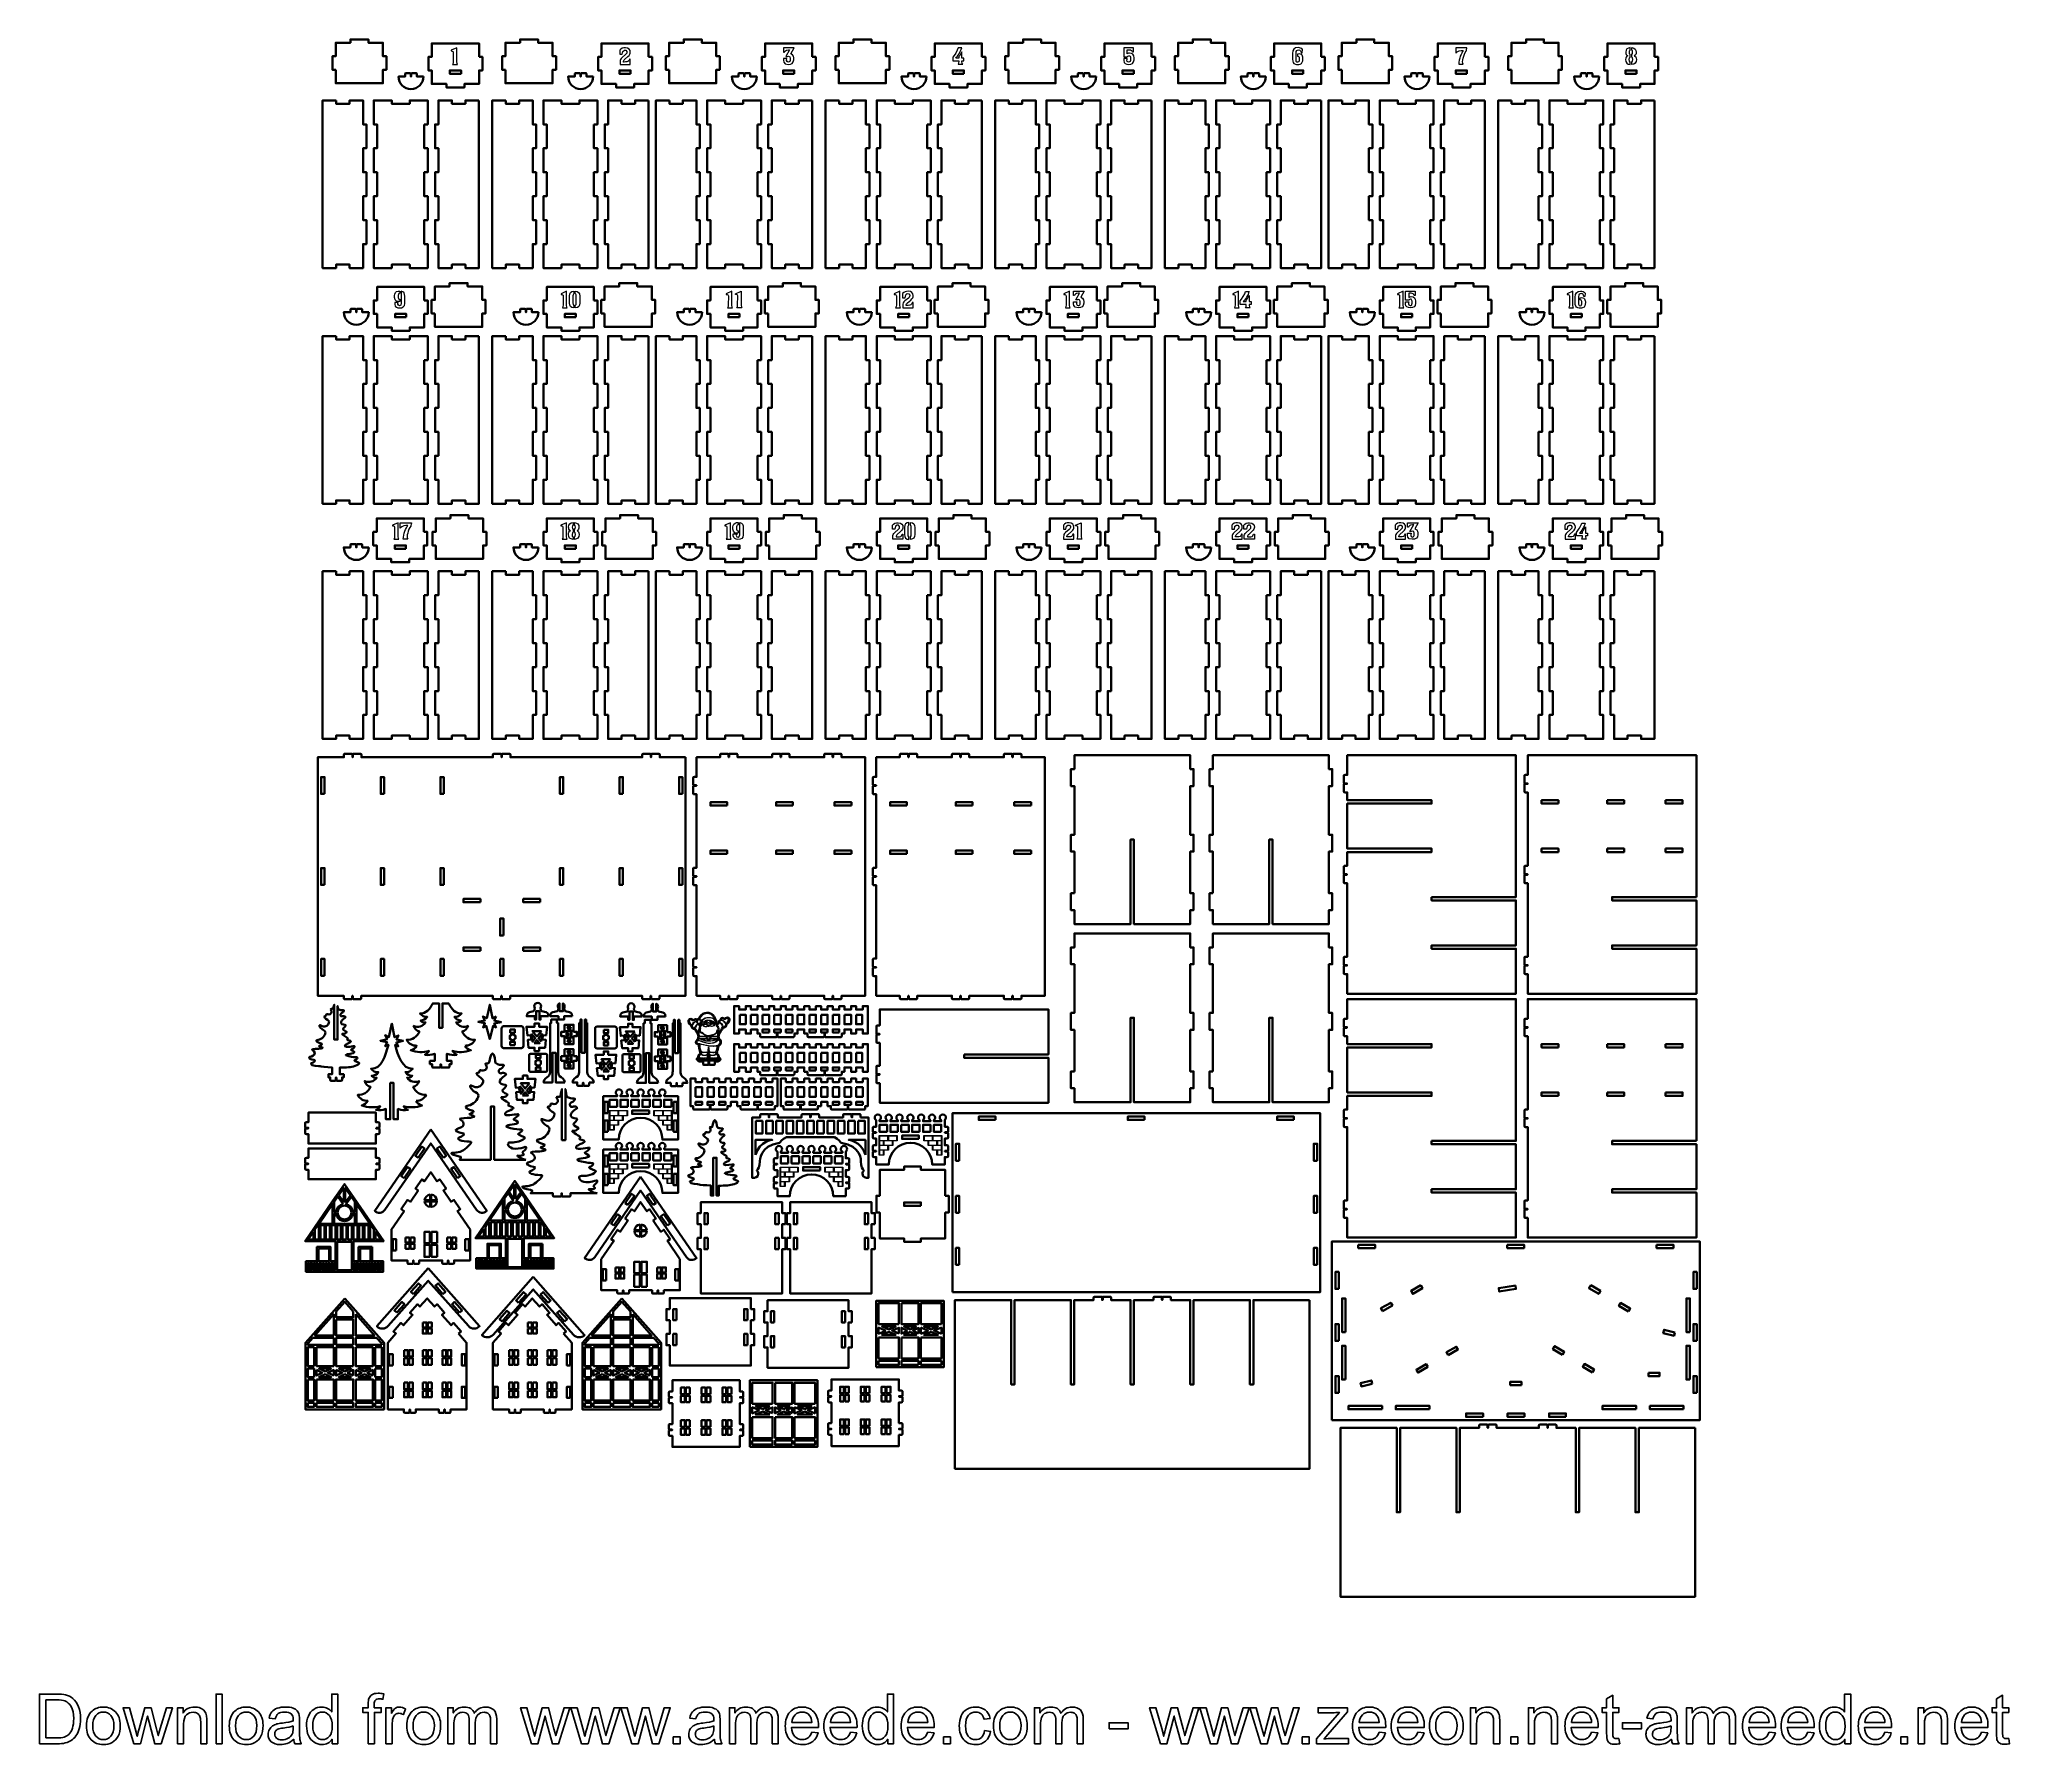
# Model space of a CAD drawing. Header units: inches. Extents: x -34.1 to 34.9, y -29.1 to 30.6.
import ezdxf

# ---------------------------------------------------------------- set-up
doc = ezdxf.new("R2010")
doc.units = ezdxf.units.IN
doc.header["$MEASUREMENT"] = 0
doc.layers.add('Layer 1', color=7, linetype='Continuous')

msp = doc.modelspace()

# ---------------------------------------------------------------- linework, layer by layer
at = {"layer": 'Layer 1', "color": 242, "lineweight": 35}
for points, knots in [([(-23.701, 29.536), (-23.701, 29.536), (-23.819, 29.536), (-23.819, 29.536), (-23.819, 29.536), (-23.819, 30.008), (-23.819, 30.008), (-23.819, 30.008), (-23.701, 30.008), (-23.701, 30.008), (-23.701, 30.008), (-23.701, 30.481), (-23.701, 30.481), (-23.701, 30.481), (-23.189, 30.481), (-23.189, 30.481), (-23.189, 30.481), (-23.189, 30.599), (-23.189, 30.599), (-23.189, 30.599), (-22.559, 30.599), (-22.559, 30.599), (-22.559, 30.599), (-22.559, 30.481), (-22.559, 30.481), (-22.559, 30.481), (-22.047, 30.481), (-22.047, 30.481), (-22.047, 30.481), (-22.047, 30.008), (-22.047, 30.008), (-22.047, 30.008), (-21.929, 30.008), (-21.929, 30.008), (-21.929, 30.008), (-21.929, 29.536), (-21.929, 29.536), (-21.929, 29.536), (-22.047, 29.536), (-22.047, 29.536), (-22.047, 29.536), (-22.047, 29.064), (-22.047, 29.064), (-22.047, 29.064), (-23.701, 29.064), (-23.701, 29.064), (-23.701, 29.064), (-23.701, 29.536), (-23.701, 29.536)], [0, 0, 0, 0, 0.0625, 0.0625, 0.0625, 0.125, 0.125, 0.125, 0.1875, 0.1875, 0.1875, 0.25, 0.25, 0.25, 0.3125, 0.3125, 0.3125, 0.375, 0.375, 0.375, 0.4375, 0.4375, 0.4375, 0.5, 0.5, 0.5, 0.5625, 0.5625, 0.5625, 0.625, 0.625, 0.625, 0.6875, 0.6875, 0.6875, 0.75, 0.75, 0.75, 0.8125, 0.8125, 0.8125, 0.875, 0.875, 0.875, 0.9375, 0.9375, 0.9375, 1, 1, 1, 1]), ([(-18.686, 29.985), (-18.686, 29.985), (-18.686, 30.458), (-18.686, 30.458), (-18.686, 30.458), (-20.34, 30.458), (-20.34, 30.458), (-20.34, 30.458), (-20.34, 29.985), (-20.34, 29.985), (-20.34, 29.985), (-20.458, 29.985), (-20.458, 29.985), (-20.458, 29.985), (-20.458, 29.513), (-20.458, 29.513), (-20.458, 29.513), (-20.34, 29.513), (-20.34, 29.513), (-20.34, 29.513), (-20.34, 29.041), (-20.34, 29.041), (-20.34, 29.041), (-19.828, 29.041), (-19.828, 29.041), (-19.828, 29.041), (-19.828, 28.922), (-19.828, 28.922), (-19.828, 28.922), (-19.198, 28.922), (-19.198, 28.922), (-19.198, 28.922), (-19.198, 29.041), (-19.198, 29.041), (-19.198, 29.041), (-18.686, 29.041), (-18.686, 29.041), (-18.686, 29.041), (-18.686, 29.513), (-18.686, 29.513), (-18.686, 29.513), (-18.568, 29.513), (-18.568, 29.513), (-18.568, 29.513), (-18.568, 29.985), (-18.568, 29.985), (-18.568, 29.985), (-18.686, 29.985), (-18.686, 29.985)], [0, 0, 0, 0, 0.0625, 0.0625, 0.0625, 0.125, 0.125, 0.125, 0.1875, 0.1875, 0.1875, 0.25, 0.25, 0.25, 0.3125, 0.3125, 0.3125, 0.375, 0.375, 0.375, 0.4375, 0.4375, 0.4375, 0.5, 0.5, 0.5, 0.5625, 0.5625, 0.5625, 0.625, 0.625, 0.625, 0.6875, 0.6875, 0.6875, 0.75, 0.75, 0.75, 0.8125, 0.8125, 0.8125, 0.875, 0.875, 0.875, 0.9375, 0.9375, 0.9375, 1, 1, 1, 1]), ([(-17.761, 29.536), (-17.761, 29.536), (-17.88, 29.536), (-17.88, 29.536), (-17.88, 29.536), (-17.88, 30.008), (-17.88, 30.008), (-17.88, 30.008), (-17.761, 30.008), (-17.761, 30.008), (-17.761, 30.008), (-17.761, 30.481), (-17.761, 30.481), (-17.761, 30.481), (-17.25, 30.481), (-17.25, 30.481), (-17.25, 30.481), (-17.25, 30.599), (-17.25, 30.599), (-17.25, 30.599), (-16.62, 30.599), (-16.62, 30.599), (-16.62, 30.599), (-16.62, 30.481), (-16.62, 30.481), (-16.62, 30.481), (-16.108, 30.481), (-16.108, 30.481), (-16.108, 30.481), (-16.108, 30.008), (-16.108, 30.008), (-16.108, 30.008), (-15.99, 30.008), (-15.99, 30.008), (-15.99, 30.008), (-15.99, 29.536), (-15.99, 29.536), (-15.99, 29.536), (-16.108, 29.536), (-16.108, 29.536), (-16.108, 29.536), (-16.108, 29.064), (-16.108, 29.064), (-16.108, 29.064), (-17.761, 29.064), (-17.761, 29.064), (-17.761, 29.064), (-17.761, 29.536), (-17.761, 29.536)], [0, 0, 0, 0, 0.0625, 0.0625, 0.0625, 0.125, 0.125, 0.125, 0.1875, 0.1875, 0.1875, 0.25, 0.25, 0.25, 0.3125, 0.3125, 0.3125, 0.375, 0.375, 0.375, 0.4375, 0.4375, 0.4375, 0.5, 0.5, 0.5, 0.5625, 0.5625, 0.5625, 0.625, 0.625, 0.625, 0.6875, 0.6875, 0.6875, 0.75, 0.75, 0.75, 0.8125, 0.8125, 0.8125, 0.875, 0.875, 0.875, 0.9375, 0.9375, 0.9375, 1, 1, 1, 1]), ([(-12.747, 29.985), (-12.747, 29.985), (-12.747, 30.458), (-12.747, 30.458), (-12.747, 30.458), (-14.4, 30.458), (-14.4, 30.458), (-14.4, 30.458), (-14.4, 29.985), (-14.4, 29.985), (-14.4, 29.985), (-14.518, 29.985), (-14.518, 29.985), (-14.518, 29.985), (-14.518, 29.513), (-14.518, 29.513), (-14.518, 29.513), (-14.4, 29.513), (-14.4, 29.513), (-14.4, 29.513), (-14.4, 29.041), (-14.4, 29.041), (-14.4, 29.041), (-13.888, 29.041), (-13.888, 29.041), (-13.888, 29.041), (-13.888, 28.922), (-13.888, 28.922), (-13.888, 28.922), (-13.259, 28.922), (-13.259, 28.922), (-13.259, 28.922), (-13.259, 29.041), (-13.259, 29.041), (-13.259, 29.041), (-12.747, 29.041), (-12.747, 29.041), (-12.747, 29.041), (-12.747, 29.513), (-12.747, 29.513), (-12.747, 29.513), (-12.629, 29.513), (-12.629, 29.513), (-12.629, 29.513), (-12.629, 29.985), (-12.629, 29.985), (-12.629, 29.985), (-12.747, 29.985), (-12.747, 29.985)], [0, 0, 0, 0, 0.0625, 0.0625, 0.0625, 0.125, 0.125, 0.125, 0.1875, 0.1875, 0.1875, 0.25, 0.25, 0.25, 0.3125, 0.3125, 0.3125, 0.375, 0.375, 0.375, 0.4375, 0.4375, 0.4375, 0.5, 0.5, 0.5, 0.5625, 0.5625, 0.5625, 0.625, 0.625, 0.625, 0.6875, 0.6875, 0.6875, 0.75, 0.75, 0.75, 0.8125, 0.8125, 0.8125, 0.875, 0.875, 0.875, 0.9375, 0.9375, 0.9375, 1, 1, 1, 1]), ([(-12.033, 29.536), (-12.033, 29.536), (-12.151, 29.536), (-12.151, 29.536), (-12.151, 29.536), (-12.151, 30.008), (-12.151, 30.008), (-12.151, 30.008), (-12.033, 30.008), (-12.033, 30.008), (-12.033, 30.008), (-12.033, 30.481), (-12.033, 30.481), (-12.033, 30.481), (-11.521, 30.481), (-11.521, 30.481), (-11.521, 30.481), (-11.521, 30.599), (-11.521, 30.599), (-11.521, 30.599), (-10.891, 30.599), (-10.891, 30.599), (-10.891, 30.599), (-10.891, 30.481), (-10.891, 30.481), (-10.891, 30.481), (-10.38, 30.481), (-10.38, 30.481), (-10.38, 30.481), (-10.38, 30.008), (-10.38, 30.008), (-10.38, 30.008), (-10.261, 30.008), (-10.261, 30.008), (-10.261, 30.008), (-10.261, 29.536), (-10.261, 29.536), (-10.261, 29.536), (-10.38, 29.536), (-10.38, 29.536), (-10.38, 29.536), (-10.38, 29.064), (-10.38, 29.064), (-10.38, 29.064), (-12.033, 29.064), (-12.033, 29.064), (-12.033, 29.064), (-12.033, 29.536), (-12.033, 29.536)], [0, 0, 0, 0, 0.0625, 0.0625, 0.0625, 0.125, 0.125, 0.125, 0.1875, 0.1875, 0.1875, 0.25, 0.25, 0.25, 0.3125, 0.3125, 0.3125, 0.375, 0.375, 0.375, 0.4375, 0.4375, 0.4375, 0.5, 0.5, 0.5, 0.5625, 0.5625, 0.5625, 0.625, 0.625, 0.625, 0.6875, 0.6875, 0.6875, 0.75, 0.75, 0.75, 0.8125, 0.8125, 0.8125, 0.875, 0.875, 0.875, 0.9375, 0.9375, 0.9375, 1, 1, 1, 1]), ([(-7.018, 29.985), (-7.018, 29.985), (-7.018, 30.458), (-7.018, 30.458), (-7.018, 30.458), (-8.672, 30.458), (-8.672, 30.458), (-8.672, 30.458), (-8.672, 29.985), (-8.672, 29.985), (-8.672, 29.985), (-8.79, 29.985), (-8.79, 29.985), (-8.79, 29.985), (-8.79, 29.513), (-8.79, 29.513), (-8.79, 29.513), (-8.672, 29.513), (-8.672, 29.513), (-8.672, 29.513), (-8.672, 29.041), (-8.672, 29.041), (-8.672, 29.041), (-8.16, 29.041), (-8.16, 29.041), (-8.16, 29.041), (-8.16, 28.922), (-8.16, 28.922), (-8.16, 28.922), (-7.53, 28.922), (-7.53, 28.922), (-7.53, 28.922), (-7.53, 29.041), (-7.53, 29.041), (-7.53, 29.041), (-7.018, 29.041), (-7.018, 29.041), (-7.018, 29.041), (-7.018, 29.513), (-7.018, 29.513), (-7.018, 29.513), (-6.9, 29.513), (-6.9, 29.513), (-6.9, 29.513), (-6.9, 29.985), (-6.9, 29.985), (-6.9, 29.985), (-7.018, 29.985), (-7.018, 29.985)], [0, 0, 0, 0, 0.0625, 0.0625, 0.0625, 0.125, 0.125, 0.125, 0.1875, 0.1875, 0.1875, 0.25, 0.25, 0.25, 0.3125, 0.3125, 0.3125, 0.375, 0.375, 0.375, 0.4375, 0.4375, 0.4375, 0.5, 0.5, 0.5, 0.5625, 0.5625, 0.5625, 0.625, 0.625, 0.625, 0.6875, 0.6875, 0.6875, 0.75, 0.75, 0.75, 0.8125, 0.8125, 0.8125, 0.875, 0.875, 0.875, 0.9375, 0.9375, 0.9375, 1, 1, 1, 1]), ([(-6.094, 29.536), (-6.094, 29.536), (-6.212, 29.536), (-6.212, 29.536), (-6.212, 29.536), (-6.212, 30.008), (-6.212, 30.008), (-6.212, 30.008), (-6.094, 30.008), (-6.094, 30.008), (-6.094, 30.008), (-6.094, 30.481), (-6.094, 30.481), (-6.094, 30.481), (-5.582, 30.481), (-5.582, 30.481), (-5.582, 30.481), (-5.582, 30.599), (-5.582, 30.599), (-5.582, 30.599), (-4.952, 30.599), (-4.952, 30.599), (-4.952, 30.599), (-4.952, 30.481), (-4.952, 30.481), (-4.952, 30.481), (-4.44, 30.481), (-4.44, 30.481), (-4.44, 30.481), (-4.44, 30.008), (-4.44, 30.008), (-4.44, 30.008), (-4.322, 30.008), (-4.322, 30.008), (-4.322, 30.008), (-4.322, 29.536), (-4.322, 29.536), (-4.322, 29.536), (-4.44, 29.536), (-4.44, 29.536), (-4.44, 29.536), (-4.44, 29.064), (-4.44, 29.064), (-4.44, 29.064), (-6.094, 29.064), (-6.094, 29.064), (-6.094, 29.064), (-6.094, 29.536), (-6.094, 29.536)], [0, 0, 0, 0, 0.0625, 0.0625, 0.0625, 0.125, 0.125, 0.125, 0.1875, 0.1875, 0.1875, 0.25, 0.25, 0.25, 0.3125, 0.3125, 0.3125, 0.375, 0.375, 0.375, 0.4375, 0.4375, 0.4375, 0.5, 0.5, 0.5, 0.5625, 0.5625, 0.5625, 0.625, 0.625, 0.625, 0.6875, 0.6875, 0.6875, 0.75, 0.75, 0.75, 0.8125, 0.8125, 0.8125, 0.875, 0.875, 0.875, 0.9375, 0.9375, 0.9375, 1, 1, 1, 1]), ([(-1.079, 29.985), (-1.079, 29.985), (-1.079, 30.458), (-1.079, 30.458), (-1.079, 30.458), (-2.732, 30.458), (-2.732, 30.458), (-2.732, 30.458), (-2.732, 29.985), (-2.732, 29.985), (-2.732, 29.985), (-2.851, 29.985), (-2.851, 29.985), (-2.851, 29.985), (-2.851, 29.513), (-2.851, 29.513), (-2.851, 29.513), (-2.732, 29.513), (-2.732, 29.513), (-2.732, 29.513), (-2.732, 29.041), (-2.732, 29.041), (-2.732, 29.041), (-2.221, 29.041), (-2.221, 29.041), (-2.221, 29.041), (-2.221, 28.922), (-2.221, 28.922), (-2.221, 28.922), (-1.591, 28.922), (-1.591, 28.922), (-1.591, 28.922), (-1.591, 29.041), (-1.591, 29.041), (-1.591, 29.041), (-1.079, 29.041), (-1.079, 29.041), (-1.079, 29.041), (-1.079, 29.513), (-1.079, 29.513), (-1.079, 29.513), (-0.961, 29.513), (-0.961, 29.513), (-0.961, 29.513), (-0.961, 29.985), (-0.961, 29.985), (-0.961, 29.985), (-1.079, 29.985), (-1.079, 29.985)], [0, 0, 0, 0, 0.0625, 0.0625, 0.0625, 0.125, 0.125, 0.125, 0.1875, 0.1875, 0.1875, 0.25, 0.25, 0.25, 0.3125, 0.3125, 0.3125, 0.375, 0.375, 0.375, 0.4375, 0.4375, 0.4375, 0.5, 0.5, 0.5, 0.5625, 0.5625, 0.5625, 0.625, 0.625, 0.625, 0.6875, 0.6875, 0.6875, 0.75, 0.75, 0.75, 0.8125, 0.8125, 0.8125, 0.875, 0.875, 0.875, 0.9375, 0.9375, 0.9375, 1, 1, 1, 1]), ([(-0.154, 29.536), (-0.154, 29.536), (-0.272, 29.536), (-0.272, 29.536), (-0.272, 29.536), (-0.272, 30.008), (-0.272, 30.008), (-0.272, 30.008), (-0.154, 30.008), (-0.154, 30.008), (-0.154, 30.008), (-0.154, 30.481), (-0.154, 30.481), (-0.154, 30.481), (0.358, 30.481), (0.358, 30.481), (0.358, 30.481), (0.358, 30.599), (0.358, 30.599), (0.358, 30.599), (0.988, 30.599), (0.988, 30.599), (0.988, 30.599), (0.988, 30.481), (0.988, 30.481), (0.988, 30.481), (1.499, 30.481), (1.499, 30.481), (1.499, 30.481), (1.499, 30.008), (1.499, 30.008), (1.499, 30.008), (1.618, 30.008), (1.618, 30.008), (1.618, 30.008), (1.618, 29.536), (1.618, 29.536), (1.618, 29.536), (1.499, 29.536), (1.499, 29.536), (1.499, 29.536), (1.499, 29.064), (1.499, 29.064), (1.499, 29.064), (-0.154, 29.064), (-0.154, 29.064), (-0.154, 29.064), (-0.154, 29.536), (-0.154, 29.536)], [0, 0, 0, 0, 0.0625, 0.0625, 0.0625, 0.125, 0.125, 0.125, 0.1875, 0.1875, 0.1875, 0.25, 0.25, 0.25, 0.3125, 0.3125, 0.3125, 0.375, 0.375, 0.375, 0.4375, 0.4375, 0.4375, 0.5, 0.5, 0.5, 0.5625, 0.5625, 0.5625, 0.625, 0.625, 0.625, 0.6875, 0.6875, 0.6875, 0.75, 0.75, 0.75, 0.8125, 0.8125, 0.8125, 0.875, 0.875, 0.875, 0.9375, 0.9375, 0.9375, 1, 1, 1, 1]), ([(4.861, 29.985), (4.861, 29.985), (4.861, 30.458), (4.861, 30.458), (4.861, 30.458), (3.207, 30.458), (3.207, 30.458), (3.207, 30.458), (3.207, 29.985), (3.207, 29.985), (3.207, 29.985), (3.089, 29.985), (3.089, 29.985), (3.089, 29.985), (3.089, 29.513), (3.089, 29.513), (3.089, 29.513), (3.207, 29.513), (3.207, 29.513), (3.207, 29.513), (3.207, 29.041), (3.207, 29.041), (3.207, 29.041), (3.719, 29.041), (3.719, 29.041), (3.719, 29.041), (3.719, 28.922), (3.719, 28.922), (3.719, 28.922), (4.349, 28.922), (4.349, 28.922), (4.349, 28.922), (4.349, 29.041), (4.349, 29.041), (4.349, 29.041), (4.861, 29.041), (4.861, 29.041), (4.861, 29.041), (4.861, 29.513), (4.861, 29.513), (4.861, 29.513), (4.979, 29.513), (4.979, 29.513), (4.979, 29.513), (4.979, 29.985), (4.979, 29.985), (4.979, 29.985), (4.861, 29.985), (4.861, 29.985)], [0, 0, 0, 0, 0.0625, 0.0625, 0.0625, 0.125, 0.125, 0.125, 0.1875, 0.1875, 0.1875, 0.25, 0.25, 0.25, 0.3125, 0.3125, 0.3125, 0.375, 0.375, 0.375, 0.4375, 0.4375, 0.4375, 0.5, 0.5, 0.5, 0.5625, 0.5625, 0.5625, 0.625, 0.625, 0.625, 0.6875, 0.6875, 0.6875, 0.75, 0.75, 0.75, 0.8125, 0.8125, 0.8125, 0.875, 0.875, 0.875, 0.9375, 0.9375, 0.9375, 1, 1, 1, 1]), ([(5.785, 29.536), (5.785, 29.536), (5.667, 29.536), (5.667, 29.536), (5.667, 29.536), (5.667, 30.008), (5.667, 30.008), (5.667, 30.008), (5.785, 30.008), (5.785, 30.008), (5.785, 30.008), (5.785, 30.481), (5.785, 30.481), (5.785, 30.481), (6.297, 30.481), (6.297, 30.481), (6.297, 30.481), (6.297, 30.599), (6.297, 30.599), (6.297, 30.599), (6.927, 30.599), (6.927, 30.599), (6.927, 30.599), (6.927, 30.481), (6.927, 30.481), (6.927, 30.481), (7.439, 30.481), (7.439, 30.481), (7.439, 30.481), (7.439, 30.008), (7.439, 30.008), (7.439, 30.008), (7.557, 30.008), (7.557, 30.008), (7.557, 30.008), (7.557, 29.536), (7.557, 29.536), (7.557, 29.536), (7.439, 29.536), (7.439, 29.536), (7.439, 29.536), (7.439, 29.064), (7.439, 29.064), (7.439, 29.064), (5.785, 29.064), (5.785, 29.064), (5.785, 29.064), (5.785, 29.536), (5.785, 29.536)], [0, 0, 0, 0, 0.0625, 0.0625, 0.0625, 0.125, 0.125, 0.125, 0.1875, 0.1875, 0.1875, 0.25, 0.25, 0.25, 0.3125, 0.3125, 0.3125, 0.375, 0.375, 0.375, 0.4375, 0.4375, 0.4375, 0.5, 0.5, 0.5, 0.5625, 0.5625, 0.5625, 0.625, 0.625, 0.625, 0.6875, 0.6875, 0.6875, 0.75, 0.75, 0.75, 0.8125, 0.8125, 0.8125, 0.875, 0.875, 0.875, 0.9375, 0.9375, 0.9375, 1, 1, 1, 1]), ([(10.8, 29.985), (10.8, 29.985), (10.8, 30.458), (10.8, 30.458), (10.8, 30.458), (9.147, 30.458), (9.147, 30.458), (9.147, 30.458), (9.147, 29.985), (9.147, 29.985), (9.147, 29.985), (9.028, 29.985), (9.028, 29.985), (9.028, 29.985), (9.028, 29.513), (9.028, 29.513), (9.028, 29.513), (9.147, 29.513), (9.147, 29.513), (9.147, 29.513), (9.147, 29.041), (9.147, 29.041), (9.147, 29.041), (9.658, 29.041), (9.658, 29.041), (9.658, 29.041), (9.658, 28.922), (9.658, 28.922), (9.658, 28.922), (10.288, 28.922), (10.288, 28.922), (10.288, 28.922), (10.288, 29.041), (10.288, 29.041), (10.288, 29.041), (10.8, 29.041), (10.8, 29.041), (10.8, 29.041), (10.8, 29.513), (10.8, 29.513), (10.8, 29.513), (10.918, 29.513), (10.918, 29.513), (10.918, 29.513), (10.918, 29.985), (10.918, 29.985), (10.918, 29.985), (10.8, 29.985), (10.8, 29.985)], [0, 0, 0, 0, 0.0625, 0.0625, 0.0625, 0.125, 0.125, 0.125, 0.1875, 0.1875, 0.1875, 0.25, 0.25, 0.25, 0.3125, 0.3125, 0.3125, 0.375, 0.375, 0.375, 0.4375, 0.4375, 0.4375, 0.5, 0.5, 0.5, 0.5625, 0.5625, 0.5625, 0.625, 0.625, 0.625, 0.6875, 0.6875, 0.6875, 0.75, 0.75, 0.75, 0.8125, 0.8125, 0.8125, 0.875, 0.875, 0.875, 0.9375, 0.9375, 0.9375, 1, 1, 1, 1]), ([(11.514, 29.536), (11.514, 29.536), (11.396, 29.536), (11.396, 29.536), (11.396, 29.536), (11.396, 30.008), (11.396, 30.008), (11.396, 30.008), (11.514, 30.008), (11.514, 30.008), (11.514, 30.008), (11.514, 30.481), (11.514, 30.481), (11.514, 30.481), (12.026, 30.481), (12.026, 30.481), (12.026, 30.481), (12.026, 30.599), (12.026, 30.599), (12.026, 30.599), (12.655, 30.599), (12.655, 30.599), (12.655, 30.599), (12.655, 30.481), (12.655, 30.481), (12.655, 30.481), (13.167, 30.481), (13.167, 30.481), (13.167, 30.481), (13.167, 30.008), (13.167, 30.008), (13.167, 30.008), (13.285, 30.008), (13.285, 30.008), (13.285, 30.008), (13.285, 29.536), (13.285, 29.536), (13.285, 29.536), (13.167, 29.536), (13.167, 29.536), (13.167, 29.536), (13.167, 29.064), (13.167, 29.064), (13.167, 29.064), (11.514, 29.064), (11.514, 29.064), (11.514, 29.064), (11.514, 29.536), (11.514, 29.536)], [0, 0, 0, 0, 0.0625, 0.0625, 0.0625, 0.125, 0.125, 0.125, 0.1875, 0.1875, 0.1875, 0.25, 0.25, 0.25, 0.3125, 0.3125, 0.3125, 0.375, 0.375, 0.375, 0.4375, 0.4375, 0.4375, 0.5, 0.5, 0.5, 0.5625, 0.5625, 0.5625, 0.625, 0.625, 0.625, 0.6875, 0.6875, 0.6875, 0.75, 0.75, 0.75, 0.8125, 0.8125, 0.8125, 0.875, 0.875, 0.875, 0.9375, 0.9375, 0.9375, 1, 1, 1, 1]), ([(16.528, 29.985), (16.528, 29.985), (16.528, 30.458), (16.528, 30.458), (16.528, 30.458), (14.875, 30.458), (14.875, 30.458), (14.875, 30.458), (14.875, 29.985), (14.875, 29.985), (14.875, 29.985), (14.757, 29.985), (14.757, 29.985), (14.757, 29.985), (14.757, 29.513), (14.757, 29.513), (14.757, 29.513), (14.875, 29.513), (14.875, 29.513), (14.875, 29.513), (14.875, 29.041), (14.875, 29.041), (14.875, 29.041), (15.387, 29.041), (15.387, 29.041), (15.387, 29.041), (15.387, 28.922), (15.387, 28.922), (15.387, 28.922), (16.017, 28.922), (16.017, 28.922), (16.017, 28.922), (16.017, 29.041), (16.017, 29.041), (16.017, 29.041), (16.528, 29.041), (16.528, 29.041), (16.528, 29.041), (16.528, 29.513), (16.528, 29.513), (16.528, 29.513), (16.647, 29.513), (16.647, 29.513), (16.647, 29.513), (16.647, 29.985), (16.647, 29.985), (16.647, 29.985), (16.528, 29.985), (16.528, 29.985)], [0, 0, 0, 0, 0.0625, 0.0625, 0.0625, 0.125, 0.125, 0.125, 0.1875, 0.1875, 0.1875, 0.25, 0.25, 0.25, 0.3125, 0.3125, 0.3125, 0.375, 0.375, 0.375, 0.4375, 0.4375, 0.4375, 0.5, 0.5, 0.5, 0.5625, 0.5625, 0.5625, 0.625, 0.625, 0.625, 0.6875, 0.6875, 0.6875, 0.75, 0.75, 0.75, 0.8125, 0.8125, 0.8125, 0.875, 0.875, 0.875, 0.9375, 0.9375, 0.9375, 1, 1, 1, 1]), ([(17.453, 29.536), (17.453, 29.536), (17.335, 29.536), (17.335, 29.536), (17.335, 29.536), (17.335, 30.008), (17.335, 30.008), (17.335, 30.008), (17.453, 30.008), (17.453, 30.008), (17.453, 30.008), (17.453, 30.481), (17.453, 30.481), (17.453, 30.481), (17.965, 30.481), (17.965, 30.481), (17.965, 30.481), (17.965, 30.599), (17.965, 30.599), (17.965, 30.599), (18.595, 30.599), (18.595, 30.599), (18.595, 30.599), (18.595, 30.481), (18.595, 30.481), (18.595, 30.481), (19.107, 30.481), (19.107, 30.481), (19.107, 30.481), (19.107, 30.008), (19.107, 30.008), (19.107, 30.008), (19.225, 30.008), (19.225, 30.008), (19.225, 30.008), (19.225, 29.536), (19.225, 29.536), (19.225, 29.536), (19.107, 29.536), (19.107, 29.536), (19.107, 29.536), (19.107, 29.064), (19.107, 29.064), (19.107, 29.064), (17.453, 29.064), (17.453, 29.064), (17.453, 29.064), (17.453, 29.536), (17.453, 29.536)], [0, 0, 0, 0, 0.0625, 0.0625, 0.0625, 0.125, 0.125, 0.125, 0.1875, 0.1875, 0.1875, 0.25, 0.25, 0.25, 0.3125, 0.3125, 0.3125, 0.375, 0.375, 0.375, 0.4375, 0.4375, 0.4375, 0.5, 0.5, 0.5, 0.5625, 0.5625, 0.5625, 0.625, 0.625, 0.625, 0.6875, 0.6875, 0.6875, 0.75, 0.75, 0.75, 0.8125, 0.8125, 0.8125, 0.875, 0.875, 0.875, 0.9375, 0.9375, 0.9375, 1, 1, 1, 1]), ([(22.468, 29.985), (22.468, 29.985), (22.468, 30.458), (22.468, 30.458), (22.468, 30.458), (20.814, 30.458), (20.814, 30.458), (20.814, 30.458), (20.814, 29.985), (20.814, 29.985), (20.814, 29.985), (20.696, 29.985), (20.696, 29.985), (20.696, 29.985), (20.696, 29.513), (20.696, 29.513), (20.696, 29.513), (20.814, 29.513), (20.814, 29.513), (20.814, 29.513), (20.814, 29.041), (20.814, 29.041), (20.814, 29.041), (21.326, 29.041), (21.326, 29.041), (21.326, 29.041), (21.326, 28.922), (21.326, 28.922), (21.326, 28.922), (21.956, 28.922), (21.956, 28.922), (21.956, 28.922), (21.956, 29.041), (21.956, 29.041), (21.956, 29.041), (22.468, 29.041), (22.468, 29.041), (22.468, 29.041), (22.468, 29.513), (22.468, 29.513), (22.468, 29.513), (22.586, 29.513), (22.586, 29.513), (22.586, 29.513), (22.586, 29.985), (22.586, 29.985), (22.586, 29.985), (22.468, 29.985), (22.468, 29.985)], [0, 0, 0, 0, 0.0625, 0.0625, 0.0625, 0.125, 0.125, 0.125, 0.1875, 0.1875, 0.1875, 0.25, 0.25, 0.25, 0.3125, 0.3125, 0.3125, 0.375, 0.375, 0.375, 0.4375, 0.4375, 0.4375, 0.5, 0.5, 0.5, 0.5625, 0.5625, 0.5625, 0.625, 0.625, 0.625, 0.6875, 0.6875, 0.6875, 0.75, 0.75, 0.75, 0.8125, 0.8125, 0.8125, 0.875, 0.875, 0.875, 0.9375, 0.9375, 0.9375, 1, 1, 1, 1]), ([(-20.631, 29.299), (-20.631, 29.058), (-20.827, 28.863), (-21.068, 28.863), (-21.309, 28.863), (-21.504, 29.058), (-21.504, 29.299), (-21.504, 29.299), (-21.275, 29.299), (-21.275, 29.299), (-21.275, 29.299), (-21.275, 29.306), (-21.275, 29.306), (-21.275, 29.306), (-21.275, 29.371), (-21.275, 29.371), (-21.275, 29.397), (-21.265, 29.417), (-21.254, 29.417), (-21.254, 29.417), (-21.09, 29.417), (-21.09, 29.417), (-21.083, 29.417), (-21.077, 29.404), (-21.077, 29.388), (-21.077, 29.388), (-21.077, 29.306), (-21.077, 29.306), (-21.077, 29.306), (-21.057, 29.306), (-21.057, 29.306), (-21.057, 29.306), (-21.057, 29.388), (-21.057, 29.388), (-21.057, 29.404), (-21.051, 29.417), (-21.044, 29.417), (-21.044, 29.417), (-20.882, 29.417), (-20.882, 29.417), (-20.87, 29.417), (-20.861, 29.397), (-20.861, 29.371), (-20.861, 29.371), (-20.861, 29.306), (-20.861, 29.306), (-20.861, 29.306), (-20.861, 29.299), (-20.861, 29.299), (-20.861, 29.299), (-20.631, 29.299), (-20.631, 29.299)], [0, 0, 0, 0, 0.058824, 0.058824, 0.058824, 0.117647, 0.117647, 0.117647, 0.176471, 0.176471, 0.176471, 0.235294, 0.235294, 0.235294, 0.294118, 0.294118, 0.294118, 0.352941, 0.352941, 0.352941, 0.411765, 0.411765, 0.411765, 0.470588, 0.470588, 0.470588, 0.529412, 0.529412, 0.529412, 0.588235, 0.588235, 0.588235, 0.647059, 0.647059, 0.647059, 0.705882, 0.705882, 0.705882, 0.764706, 0.764706, 0.764706, 0.823529, 0.823529, 0.823529, 0.882353, 0.882353, 0.882353, 0.941176, 0.941176, 0.941176, 1, 1, 1, 1]), ([(-19.316, 29.395), (-19.316, 29.395), (-19.71, 29.395), (-19.71, 29.395), (-19.71, 29.395), (-19.71, 29.513), (-19.71, 29.513), (-19.71, 29.513), (-19.316, 29.513), (-19.316, 29.513), (-19.316, 29.513), (-19.316, 29.395), (-19.316, 29.395)], [0, 0, 0, 0, 0.25, 0.25, 0.25, 0.5, 0.5, 0.5, 0.75, 0.75, 0.75, 1, 1, 1, 1]), ([(-14.692, 29.299), (-14.692, 29.058), (-14.887, 28.863), (-15.128, 28.863), (-15.369, 28.863), (-15.565, 29.058), (-15.565, 29.299), (-15.565, 29.299), (-15.335, 29.299), (-15.335, 29.299), (-15.335, 29.299), (-15.335, 29.306), (-15.335, 29.306), (-15.335, 29.306), (-15.335, 29.371), (-15.335, 29.371), (-15.335, 29.397), (-15.326, 29.417), (-15.315, 29.417), (-15.315, 29.417), (-15.15, 29.417), (-15.15, 29.417), (-15.143, 29.417), (-15.137, 29.404), (-15.137, 29.388), (-15.137, 29.388), (-15.137, 29.306), (-15.137, 29.306), (-15.137, 29.306), (-15.118, 29.306), (-15.118, 29.306), (-15.118, 29.306), (-15.118, 29.388), (-15.118, 29.388), (-15.118, 29.404), (-15.112, 29.417), (-15.104, 29.417), (-15.104, 29.417), (-14.942, 29.417), (-14.942, 29.417), (-14.931, 29.417), (-14.921, 29.397), (-14.921, 29.371), (-14.921, 29.371), (-14.921, 29.306), (-14.921, 29.306), (-14.921, 29.306), (-14.921, 29.299), (-14.921, 29.299), (-14.921, 29.299), (-14.692, 29.299), (-14.692, 29.299)], [0, 0, 0, 0, 0.058824, 0.058824, 0.058824, 0.117647, 0.117647, 0.117647, 0.176471, 0.176471, 0.176471, 0.235294, 0.235294, 0.235294, 0.294118, 0.294118, 0.294118, 0.352941, 0.352941, 0.352941, 0.411765, 0.411765, 0.411765, 0.470588, 0.470588, 0.470588, 0.529412, 0.529412, 0.529412, 0.588235, 0.588235, 0.588235, 0.647059, 0.647059, 0.647059, 0.705882, 0.705882, 0.705882, 0.764706, 0.764706, 0.764706, 0.823529, 0.823529, 0.823529, 0.882353, 0.882353, 0.882353, 0.941176, 0.941176, 0.941176, 1, 1, 1, 1]), ([(-13.377, 29.395), (-13.377, 29.395), (-13.77, 29.395), (-13.77, 29.395), (-13.77, 29.395), (-13.77, 29.513), (-13.77, 29.513), (-13.77, 29.513), (-13.377, 29.513), (-13.377, 29.513), (-13.377, 29.513), (-13.377, 29.395), (-13.377, 29.395)], [0, 0, 0, 0, 0.25, 0.25, 0.25, 0.5, 0.5, 0.5, 0.75, 0.75, 0.75, 1, 1, 1, 1]), ([(-8.964, 29.299), (-8.964, 29.058), (-9.159, 28.863), (-9.4, 28.863), (-9.641, 28.863), (-9.836, 29.058), (-9.836, 29.299), (-9.836, 29.299), (-9.607, 29.299), (-9.607, 29.299), (-9.607, 29.299), (-9.607, 29.306), (-9.607, 29.306), (-9.607, 29.306), (-9.607, 29.371), (-9.607, 29.371), (-9.607, 29.397), (-9.598, 29.417), (-9.586, 29.417), (-9.586, 29.417), (-9.422, 29.417), (-9.422, 29.417), (-9.415, 29.417), (-9.409, 29.404), (-9.409, 29.388), (-9.409, 29.388), (-9.409, 29.306), (-9.409, 29.306), (-9.409, 29.306), (-9.389, 29.306), (-9.389, 29.306), (-9.389, 29.306), (-9.389, 29.388), (-9.389, 29.388), (-9.389, 29.404), (-9.383, 29.417), (-9.376, 29.417), (-9.376, 29.417), (-9.214, 29.417), (-9.214, 29.417), (-9.202, 29.417), (-9.193, 29.397), (-9.193, 29.371), (-9.193, 29.371), (-9.193, 29.306), (-9.193, 29.306), (-9.193, 29.306), (-9.193, 29.299), (-9.193, 29.299), (-9.193, 29.299), (-8.964, 29.299), (-8.964, 29.299)], [0, 0, 0, 0, 0.058824, 0.058824, 0.058824, 0.117647, 0.117647, 0.117647, 0.176471, 0.176471, 0.176471, 0.235294, 0.235294, 0.235294, 0.294118, 0.294118, 0.294118, 0.352941, 0.352941, 0.352941, 0.411765, 0.411765, 0.411765, 0.470588, 0.470588, 0.470588, 0.529412, 0.529412, 0.529412, 0.588235, 0.588235, 0.588235, 0.647059, 0.647059, 0.647059, 0.705882, 0.705882, 0.705882, 0.764706, 0.764706, 0.764706, 0.823529, 0.823529, 0.823529, 0.882353, 0.882353, 0.882353, 0.941176, 0.941176, 0.941176, 1, 1, 1, 1]), ([(-7.648, 29.395), (-7.648, 29.395), (-8.042, 29.395), (-8.042, 29.395), (-8.042, 29.395), (-8.042, 29.513), (-8.042, 29.513), (-8.042, 29.513), (-7.648, 29.513), (-7.648, 29.513), (-7.648, 29.513), (-7.648, 29.395), (-7.648, 29.395)], [0, 0, 0, 0, 0.25, 0.25, 0.25, 0.5, 0.5, 0.5, 0.75, 0.75, 0.75, 1, 1, 1, 1]), ([(-3.024, 29.299), (-3.024, 29.058), (-3.219, 28.863), (-3.46, 28.863), (-3.701, 28.863), (-3.897, 29.058), (-3.897, 29.299), (-3.897, 29.299), (-3.667, 29.299), (-3.667, 29.299), (-3.667, 29.299), (-3.667, 29.306), (-3.667, 29.306), (-3.667, 29.306), (-3.667, 29.371), (-3.667, 29.371), (-3.667, 29.397), (-3.658, 29.417), (-3.647, 29.417), (-3.647, 29.417), (-3.483, 29.417), (-3.483, 29.417), (-3.475, 29.417), (-3.469, 29.404), (-3.469, 29.388), (-3.469, 29.388), (-3.469, 29.306), (-3.469, 29.306), (-3.469, 29.306), (-3.45, 29.306), (-3.45, 29.306), (-3.45, 29.306), (-3.45, 29.388), (-3.45, 29.388), (-3.45, 29.404), (-3.444, 29.417), (-3.437, 29.417), (-3.437, 29.417), (-3.274, 29.417), (-3.274, 29.417), (-3.263, 29.417), (-3.254, 29.397), (-3.254, 29.371), (-3.254, 29.371), (-3.254, 29.306), (-3.254, 29.306), (-3.254, 29.306), (-3.254, 29.299), (-3.254, 29.299), (-3.254, 29.299), (-3.024, 29.299), (-3.024, 29.299)], [0, 0, 0, 0, 0.058824, 0.058824, 0.058824, 0.117647, 0.117647, 0.117647, 0.176471, 0.176471, 0.176471, 0.235294, 0.235294, 0.235294, 0.294118, 0.294118, 0.294118, 0.352941, 0.352941, 0.352941, 0.411765, 0.411765, 0.411765, 0.470588, 0.470588, 0.470588, 0.529412, 0.529412, 0.529412, 0.588235, 0.588235, 0.588235, 0.647059, 0.647059, 0.647059, 0.705882, 0.705882, 0.705882, 0.764706, 0.764706, 0.764706, 0.823529, 0.823529, 0.823529, 0.882353, 0.882353, 0.882353, 0.941176, 0.941176, 0.941176, 1, 1, 1, 1]), ([(-1.709, 29.395), (-1.709, 29.395), (-2.102, 29.395), (-2.102, 29.395), (-2.102, 29.395), (-2.102, 29.513), (-2.102, 29.513), (-2.102, 29.513), (-1.709, 29.513), (-1.709, 29.513), (-1.709, 29.513), (-1.709, 29.395), (-1.709, 29.395)], [0, 0, 0, 0, 0.25, 0.25, 0.25, 0.5, 0.5, 0.5, 0.75, 0.75, 0.75, 1, 1, 1, 1]), ([(2.915, 29.299), (2.915, 29.058), (2.72, 28.863), (2.479, 28.863), (2.238, 28.863), (2.043, 29.058), (2.043, 29.299), (2.043, 29.299), (2.272, 29.299), (2.272, 29.299), (2.272, 29.299), (2.272, 29.306), (2.272, 29.306), (2.272, 29.306), (2.272, 29.371), (2.272, 29.371), (2.272, 29.397), (2.281, 29.417), (2.293, 29.417), (2.293, 29.417), (2.457, 29.417), (2.457, 29.417), (2.464, 29.417), (2.47, 29.404), (2.47, 29.388), (2.47, 29.388), (2.47, 29.306), (2.47, 29.306), (2.47, 29.306), (2.49, 29.306), (2.49, 29.306), (2.49, 29.306), (2.49, 29.388), (2.49, 29.388), (2.49, 29.404), (2.496, 29.417), (2.503, 29.417), (2.503, 29.417), (2.665, 29.417), (2.665, 29.417), (2.677, 29.417), (2.686, 29.397), (2.686, 29.371), (2.686, 29.371), (2.686, 29.306), (2.686, 29.306), (2.686, 29.306), (2.686, 29.299), (2.686, 29.299), (2.686, 29.299), (2.915, 29.299), (2.915, 29.299)], [0, 0, 0, 0, 0.058824, 0.058824, 0.058824, 0.117647, 0.117647, 0.117647, 0.176471, 0.176471, 0.176471, 0.235294, 0.235294, 0.235294, 0.294118, 0.294118, 0.294118, 0.352941, 0.352941, 0.352941, 0.411765, 0.411765, 0.411765, 0.470588, 0.470588, 0.470588, 0.529412, 0.529412, 0.529412, 0.588235, 0.588235, 0.588235, 0.647059, 0.647059, 0.647059, 0.705882, 0.705882, 0.705882, 0.764706, 0.764706, 0.764706, 0.823529, 0.823529, 0.823529, 0.882353, 0.882353, 0.882353, 0.941176, 0.941176, 0.941176, 1, 1, 1, 1]), ([(4.231, 29.395), (4.231, 29.395), (3.837, 29.395), (3.837, 29.395), (3.837, 29.395), (3.837, 29.513), (3.837, 29.513), (3.837, 29.513), (4.231, 29.513), (4.231, 29.513), (4.231, 29.513), (4.231, 29.395), (4.231, 29.395)], [0, 0, 0, 0, 0.25, 0.25, 0.25, 0.5, 0.5, 0.5, 0.75, 0.75, 0.75, 1, 1, 1, 1]), ([(8.855, 29.299), (8.855, 29.058), (8.659, 28.863), (8.418, 28.863), (8.178, 28.863), (7.982, 29.058), (7.982, 29.299), (7.982, 29.299), (8.212, 29.299), (8.212, 29.299), (8.212, 29.299), (8.212, 29.306), (8.212, 29.306), (8.212, 29.306), (8.212, 29.371), (8.212, 29.371), (8.212, 29.397), (8.221, 29.417), (8.232, 29.417), (8.232, 29.417), (8.396, 29.417), (8.396, 29.417), (8.404, 29.417), (8.41, 29.404), (8.41, 29.388), (8.41, 29.388), (8.41, 29.306), (8.41, 29.306), (8.41, 29.306), (8.429, 29.306), (8.429, 29.306), (8.429, 29.306), (8.429, 29.388), (8.429, 29.388), (8.429, 29.404), (8.435, 29.417), (8.442, 29.417), (8.442, 29.417), (8.605, 29.417), (8.605, 29.417), (8.616, 29.417), (8.625, 29.397), (8.625, 29.371), (8.625, 29.371), (8.625, 29.306), (8.625, 29.306), (8.625, 29.306), (8.625, 29.299), (8.625, 29.299), (8.625, 29.299), (8.855, 29.299), (8.855, 29.299)], [0, 0, 0, 0, 0.058824, 0.058824, 0.058824, 0.117647, 0.117647, 0.117647, 0.176471, 0.176471, 0.176471, 0.235294, 0.235294, 0.235294, 0.294118, 0.294118, 0.294118, 0.352941, 0.352941, 0.352941, 0.411765, 0.411765, 0.411765, 0.470588, 0.470588, 0.470588, 0.529412, 0.529412, 0.529412, 0.588235, 0.588235, 0.588235, 0.647059, 0.647059, 0.647059, 0.705882, 0.705882, 0.705882, 0.764706, 0.764706, 0.764706, 0.823529, 0.823529, 0.823529, 0.882353, 0.882353, 0.882353, 0.941176, 0.941176, 0.941176, 1, 1, 1, 1]), ([(10.17, 29.395), (10.17, 29.395), (9.776, 29.395), (9.776, 29.395), (9.776, 29.395), (9.776, 29.513), (9.776, 29.513), (9.776, 29.513), (10.17, 29.513), (10.17, 29.513), (10.17, 29.513), (10.17, 29.395), (10.17, 29.395)], [0, 0, 0, 0, 0.25, 0.25, 0.25, 0.5, 0.5, 0.5, 0.75, 0.75, 0.75, 1, 1, 1, 1]), ([(14.583, 29.299), (14.583, 29.058), (14.388, 28.863), (14.147, 28.863), (13.906, 28.863), (13.711, 29.058), (13.711, 29.299), (13.711, 29.299), (13.94, 29.299), (13.94, 29.299), (13.94, 29.299), (13.94, 29.306), (13.94, 29.306), (13.94, 29.306), (13.94, 29.371), (13.94, 29.371), (13.94, 29.397), (13.949, 29.417), (13.961, 29.417), (13.961, 29.417), (14.125, 29.417), (14.125, 29.417), (14.132, 29.417), (14.138, 29.404), (14.138, 29.388), (14.138, 29.388), (14.138, 29.306), (14.138, 29.306), (14.138, 29.306), (14.158, 29.306), (14.158, 29.306), (14.158, 29.306), (14.158, 29.388), (14.158, 29.388), (14.158, 29.404), (14.163, 29.417), (14.171, 29.417), (14.171, 29.417), (14.333, 29.417), (14.333, 29.417), (14.345, 29.417), (14.354, 29.397), (14.354, 29.371), (14.354, 29.371), (14.354, 29.306), (14.354, 29.306), (14.354, 29.306), (14.354, 29.299), (14.354, 29.299), (14.354, 29.299), (14.583, 29.299), (14.583, 29.299)], [0, 0, 0, 0, 0.058824, 0.058824, 0.058824, 0.117647, 0.117647, 0.117647, 0.176471, 0.176471, 0.176471, 0.235294, 0.235294, 0.235294, 0.294118, 0.294118, 0.294118, 0.352941, 0.352941, 0.352941, 0.411765, 0.411765, 0.411765, 0.470588, 0.470588, 0.470588, 0.529412, 0.529412, 0.529412, 0.588235, 0.588235, 0.588235, 0.647059, 0.647059, 0.647059, 0.705882, 0.705882, 0.705882, 0.764706, 0.764706, 0.764706, 0.823529, 0.823529, 0.823529, 0.882353, 0.882353, 0.882353, 0.941176, 0.941176, 0.941176, 1, 1, 1, 1]), ([(15.899, 29.395), (15.899, 29.395), (15.505, 29.395), (15.505, 29.395), (15.505, 29.395), (15.505, 29.513), (15.505, 29.513), (15.505, 29.513), (15.899, 29.513), (15.899, 29.513), (15.899, 29.513), (15.899, 29.395), (15.899, 29.395)], [0, 0, 0, 0, 0.25, 0.25, 0.25, 0.5, 0.5, 0.5, 0.75, 0.75, 0.75, 1, 1, 1, 1]), ([(20.523, 29.299), (20.523, 29.058), (20.327, 28.863), (20.086, 28.863), (19.845, 28.863), (19.65, 29.058), (19.65, 29.299), (19.65, 29.299), (19.879, 29.299), (19.879, 29.299), (19.879, 29.299), (19.879, 29.306), (19.879, 29.306), (19.879, 29.306), (19.879, 29.371), (19.879, 29.371), (19.879, 29.397), (19.889, 29.417), (19.9, 29.417), (19.9, 29.417), (20.064, 29.417), (20.064, 29.417), (20.072, 29.417), (20.078, 29.404), (20.078, 29.388), (20.078, 29.388), (20.078, 29.306), (20.078, 29.306), (20.078, 29.306), (20.097, 29.306), (20.097, 29.306), (20.097, 29.306), (20.097, 29.388), (20.097, 29.388), (20.097, 29.404), (20.103, 29.417), (20.11, 29.417), (20.11, 29.417), (20.273, 29.417), (20.273, 29.417), (20.284, 29.417), (20.293, 29.397), (20.293, 29.371), (20.293, 29.371), (20.293, 29.306), (20.293, 29.306), (20.293, 29.306), (20.293, 29.299), (20.293, 29.299), (20.293, 29.299), (20.523, 29.299), (20.523, 29.299)], [0, 0, 0, 0, 0.058824, 0.058824, 0.058824, 0.117647, 0.117647, 0.117647, 0.176471, 0.176471, 0.176471, 0.235294, 0.235294, 0.235294, 0.294118, 0.294118, 0.294118, 0.352941, 0.352941, 0.352941, 0.411765, 0.411765, 0.411765, 0.470588, 0.470588, 0.470588, 0.529412, 0.529412, 0.529412, 0.588235, 0.588235, 0.588235, 0.647059, 0.647059, 0.647059, 0.705882, 0.705882, 0.705882, 0.764706, 0.764706, 0.764706, 0.823529, 0.823529, 0.823529, 0.882353, 0.882353, 0.882353, 0.941176, 0.941176, 0.941176, 1, 1, 1, 1]), ([(21.838, 29.395), (21.838, 29.395), (21.444, 29.395), (21.444, 29.395), (21.444, 29.395), (21.444, 29.513), (21.444, 29.513), (21.444, 29.513), (21.838, 29.513), (21.838, 29.513), (21.838, 29.513), (21.838, 29.395), (21.838, 29.395)], [0, 0, 0, 0, 0.25, 0.25, 0.25, 0.5, 0.5, 0.5, 0.75, 0.75, 0.75, 1, 1, 1, 1]), ([(-23.691, 28.465), (-23.691, 28.465), (-23.691, 28.347), (-23.691, 28.347), (-23.691, 28.347), (-23.218, 28.347), (-23.218, 28.347), (-23.218, 28.347), (-23.218, 28.465), (-23.218, 28.465), (-23.218, 28.465), (-22.746, 28.465), (-22.746, 28.465), (-22.746, 28.465), (-22.746, 27.627), (-22.746, 27.627), (-22.746, 27.627), (-22.628, 27.627), (-22.628, 27.627), (-22.628, 27.627), (-22.628, 26.789), (-22.628, 26.789), (-22.628, 26.789), (-22.746, 26.789), (-22.746, 26.789), (-22.746, 26.789), (-22.746, 25.951), (-22.746, 25.951), (-22.746, 25.951), (-22.628, 25.951), (-22.628, 25.951), (-22.628, 25.951), (-22.628, 25.113), (-22.628, 25.113), (-22.628, 25.113), (-22.746, 25.113), (-22.746, 25.113), (-22.746, 25.113), (-22.746, 24.275), (-22.746, 24.275), (-22.746, 24.275), (-22.628, 24.275), (-22.628, 24.275), (-22.628, 24.275), (-22.628, 23.437), (-22.628, 23.437), (-22.628, 23.437), (-22.746, 23.437), (-22.746, 23.437), (-22.746, 23.437), (-22.746, 22.599), (-22.746, 22.599), (-22.746, 22.599), (-23.218, 22.599), (-23.218, 22.599), (-23.218, 22.599), (-23.218, 22.717), (-23.218, 22.717), (-23.218, 22.717), (-23.691, 22.717), (-23.691, 22.717), (-23.691, 22.717), (-23.691, 22.599), (-23.691, 22.599), (-23.691, 22.599), (-24.163, 22.599), (-24.163, 22.599), (-24.163, 22.599), (-24.163, 28.465), (-24.163, 28.465), (-24.163, 28.465), (-23.691, 28.465), (-23.691, 28.465)], [0, 0, 0, 0, 0.041667, 0.041667, 0.041667, 0.083333, 0.083333, 0.083333, 0.125, 0.125, 0.125, 0.166667, 0.166667, 0.166667, 0.208333, 0.208333, 0.208333, 0.25, 0.25, 0.25, 0.291667, 0.291667, 0.291667, 0.333333, 0.333333, 0.333333, 0.375, 0.375, 0.375, 0.416667, 0.416667, 0.416667, 0.458333, 0.458333, 0.458333, 0.5, 0.5, 0.5, 0.541667, 0.541667, 0.541667, 0.583333, 0.583333, 0.583333, 0.625, 0.625, 0.625, 0.666667, 0.666667, 0.666667, 0.708333, 0.708333, 0.708333, 0.75, 0.75, 0.75, 0.791667, 0.791667, 0.791667, 0.833333, 0.833333, 0.833333, 0.875, 0.875, 0.875, 0.916667, 0.916667, 0.916667, 0.958333, 0.958333, 0.958333, 1, 1, 1, 1]), ([(-20.6, 27.627), (-20.6, 27.627), (-20.6, 26.789), (-20.6, 26.789), (-20.6, 26.789), (-20.482, 26.789), (-20.482, 26.789), (-20.482, 26.789), (-20.482, 25.951), (-20.482, 25.951), (-20.482, 25.951), (-20.6, 25.951), (-20.6, 25.951), (-20.6, 25.951), (-20.6, 25.113), (-20.6, 25.113), (-20.6, 25.113), (-20.482, 25.113), (-20.482, 25.113), (-20.482, 25.113), (-20.482, 24.275), (-20.482, 24.275), (-20.482, 24.275), (-20.6, 24.275), (-20.6, 24.275), (-20.6, 24.275), (-20.6, 23.437), (-20.6, 23.437), (-20.6, 23.437), (-20.482, 23.437), (-20.482, 23.437), (-20.482, 23.437), (-20.482, 22.599), (-20.482, 22.599), (-20.482, 22.599), (-21.112, 22.599), (-21.112, 22.599), (-21.112, 22.599), (-21.112, 22.717), (-21.112, 22.717), (-21.112, 22.717), (-21.742, 22.717), (-21.742, 22.717), (-21.742, 22.717), (-21.742, 22.599), (-21.742, 22.599), (-21.742, 22.599), (-22.372, 22.599), (-22.372, 22.599), (-22.372, 22.599), (-22.372, 23.437), (-22.372, 23.437), (-22.372, 23.437), (-22.254, 23.437), (-22.254, 23.437), (-22.254, 23.437), (-22.254, 24.275), (-22.254, 24.275), (-22.254, 24.275), (-22.372, 24.275), (-22.372, 24.275), (-22.372, 24.275), (-22.372, 25.113), (-22.372, 25.113), (-22.372, 25.113), (-22.254, 25.113), (-22.254, 25.113), (-22.254, 25.113), (-22.254, 25.951), (-22.254, 25.951), (-22.254, 25.951), (-22.372, 25.951), (-22.372, 25.951), (-22.372, 25.951), (-22.372, 26.789), (-22.372, 26.789), (-22.372, 26.789), (-22.254, 26.789), (-22.254, 26.789), (-22.254, 26.789), (-22.254, 27.627), (-22.254, 27.627), (-22.254, 27.627), (-22.372, 27.627), (-22.372, 27.627), (-22.372, 27.627), (-22.372, 28.465), (-22.372, 28.465), (-22.372, 28.465), (-21.742, 28.465), (-21.742, 28.465), (-21.742, 28.465), (-21.742, 28.347), (-21.742, 28.347), (-21.742, 28.347), (-21.112, 28.347), (-21.112, 28.347), (-21.112, 28.347), (-21.112, 28.465), (-21.112, 28.465), (-21.112, 28.465), (-20.482, 28.465), (-20.482, 28.465), (-20.482, 28.465), (-20.482, 27.627), (-20.482, 27.627), (-20.482, 27.627), (-20.6, 27.627), (-20.6, 27.627)], [0, 0, 0, 0, 0.027778, 0.027778, 0.027778, 0.055556, 0.055556, 0.055556, 0.083333, 0.083333, 0.083333, 0.111111, 0.111111, 0.111111, 0.138889, 0.138889, 0.138889, 0.166667, 0.166667, 0.166667, 0.194444, 0.194444, 0.194444, 0.222222, 0.222222, 0.222222, 0.25, 0.25, 0.25, 0.277778, 0.277778, 0.277778, 0.305556, 0.305556, 0.305556, 0.333333, 0.333333, 0.333333, 0.361111, 0.361111, 0.361111, 0.388889, 0.388889, 0.388889, 0.416667, 0.416667, 0.416667, 0.444444, 0.444444, 0.444444, 0.472222, 0.472222, 0.472222, 0.5, 0.5, 0.5, 0.527778, 0.527778, 0.527778, 0.555556, 0.555556, 0.555556, 0.583333, 0.583333, 0.583333, 0.611111, 0.611111, 0.611111, 0.638889, 0.638889, 0.638889, 0.666667, 0.666667, 0.666667, 0.694444, 0.694444, 0.694444, 0.722222, 0.722222, 0.722222, 0.75, 0.75, 0.75, 0.777778, 0.777778, 0.777778, 0.805556, 0.805556, 0.805556, 0.833333, 0.833333, 0.833333, 0.861111, 0.861111, 0.861111, 0.888889, 0.888889, 0.888889, 0.916667, 0.916667, 0.916667, 0.944444, 0.944444, 0.944444, 0.972222, 0.972222, 0.972222, 1, 1, 1, 1]), ([(-18.691, 28.465), (-18.691, 28.465), (-18.691, 22.599), (-18.691, 22.599), (-18.691, 22.599), (-19.163, 22.599), (-19.163, 22.599), (-19.163, 22.599), (-19.163, 22.717), (-19.163, 22.717), (-19.163, 22.717), (-19.636, 22.717), (-19.636, 22.717), (-19.636, 22.717), (-19.636, 22.599), (-19.636, 22.599), (-19.636, 22.599), (-20.108, 22.599), (-20.108, 22.599), (-20.108, 22.599), (-20.108, 23.437), (-20.108, 23.437), (-20.108, 23.437), (-20.226, 23.437), (-20.226, 23.437), (-20.226, 23.437), (-20.226, 24.275), (-20.226, 24.275), (-20.226, 24.275), (-20.108, 24.275), (-20.108, 24.275), (-20.108, 24.275), (-20.108, 25.113), (-20.108, 25.113), (-20.108, 25.113), (-20.226, 25.113), (-20.226, 25.113), (-20.226, 25.113), (-20.226, 25.951), (-20.226, 25.951), (-20.226, 25.951), (-20.108, 25.951), (-20.108, 25.951), (-20.108, 25.951), (-20.108, 26.789), (-20.108, 26.789), (-20.108, 26.789), (-20.226, 26.789), (-20.226, 26.789), (-20.226, 26.789), (-20.226, 27.627), (-20.226, 27.627), (-20.226, 27.627), (-20.108, 27.627), (-20.108, 27.627), (-20.108, 27.627), (-20.108, 28.465), (-20.108, 28.465), (-20.108, 28.465), (-19.636, 28.465), (-19.636, 28.465), (-19.636, 28.465), (-19.636, 28.347), (-19.636, 28.347), (-19.636, 28.347), (-19.163, 28.347), (-19.163, 28.347), (-19.163, 28.347), (-19.163, 28.465), (-19.163, 28.465), (-19.163, 28.465), (-18.691, 28.465), (-18.691, 28.465)], [0, 0, 0, 0, 0.041667, 0.041667, 0.041667, 0.083333, 0.083333, 0.083333, 0.125, 0.125, 0.125, 0.166667, 0.166667, 0.166667, 0.208333, 0.208333, 0.208333, 0.25, 0.25, 0.25, 0.291667, 0.291667, 0.291667, 0.333333, 0.333333, 0.333333, 0.375, 0.375, 0.375, 0.416667, 0.416667, 0.416667, 0.458333, 0.458333, 0.458333, 0.5, 0.5, 0.5, 0.541667, 0.541667, 0.541667, 0.583333, 0.583333, 0.583333, 0.625, 0.625, 0.625, 0.666667, 0.666667, 0.666667, 0.708333, 0.708333, 0.708333, 0.75, 0.75, 0.75, 0.791667, 0.791667, 0.791667, 0.833333, 0.833333, 0.833333, 0.875, 0.875, 0.875, 0.916667, 0.916667, 0.916667, 0.958333, 0.958333, 0.958333, 1, 1, 1, 1]), ([(-17.751, 28.465), (-17.751, 28.465), (-17.751, 28.347), (-17.751, 28.347), (-17.751, 28.347), (-17.279, 28.347), (-17.279, 28.347), (-17.279, 28.347), (-17.279, 28.465), (-17.279, 28.465), (-17.279, 28.465), (-16.806, 28.465), (-16.806, 28.465), (-16.806, 28.465), (-16.806, 27.627), (-16.806, 27.627), (-16.806, 27.627), (-16.688, 27.627), (-16.688, 27.627), (-16.688, 27.627), (-16.688, 26.789), (-16.688, 26.789), (-16.688, 26.789), (-16.806, 26.789), (-16.806, 26.789), (-16.806, 26.789), (-16.806, 25.951), (-16.806, 25.951), (-16.806, 25.951), (-16.688, 25.951), (-16.688, 25.951), (-16.688, 25.951), (-16.688, 25.113), (-16.688, 25.113), (-16.688, 25.113), (-16.806, 25.113), (-16.806, 25.113), (-16.806, 25.113), (-16.806, 24.275), (-16.806, 24.275), (-16.806, 24.275), (-16.688, 24.275), (-16.688, 24.275), (-16.688, 24.275), (-16.688, 23.437), (-16.688, 23.437), (-16.688, 23.437), (-16.806, 23.437), (-16.806, 23.437), (-16.806, 23.437), (-16.806, 22.599), (-16.806, 22.599), (-16.806, 22.599), (-17.279, 22.599), (-17.279, 22.599), (-17.279, 22.599), (-17.279, 22.717), (-17.279, 22.717), (-17.279, 22.717), (-17.751, 22.717), (-17.751, 22.717), (-17.751, 22.717), (-17.751, 22.599), (-17.751, 22.599), (-17.751, 22.599), (-18.224, 22.599), (-18.224, 22.599), (-18.224, 22.599), (-18.224, 28.465), (-18.224, 28.465), (-18.224, 28.465), (-17.751, 28.465), (-17.751, 28.465)], [0, 0, 0, 0, 0.041667, 0.041667, 0.041667, 0.083333, 0.083333, 0.083333, 0.125, 0.125, 0.125, 0.166667, 0.166667, 0.166667, 0.208333, 0.208333, 0.208333, 0.25, 0.25, 0.25, 0.291667, 0.291667, 0.291667, 0.333333, 0.333333, 0.333333, 0.375, 0.375, 0.375, 0.416667, 0.416667, 0.416667, 0.458333, 0.458333, 0.458333, 0.5, 0.5, 0.5, 0.541667, 0.541667, 0.541667, 0.583333, 0.583333, 0.583333, 0.625, 0.625, 0.625, 0.666667, 0.666667, 0.666667, 0.708333, 0.708333, 0.708333, 0.75, 0.75, 0.75, 0.791667, 0.791667, 0.791667, 0.833333, 0.833333, 0.833333, 0.875, 0.875, 0.875, 0.916667, 0.916667, 0.916667, 0.958333, 0.958333, 0.958333, 1, 1, 1, 1]), ([(-14.661, 27.627), (-14.661, 27.627), (-14.661, 26.789), (-14.661, 26.789), (-14.661, 26.789), (-14.543, 26.789), (-14.543, 26.789), (-14.543, 26.789), (-14.543, 25.951), (-14.543, 25.951), (-14.543, 25.951), (-14.661, 25.951), (-14.661, 25.951), (-14.661, 25.951), (-14.661, 25.113), (-14.661, 25.113), (-14.661, 25.113), (-14.543, 25.113), (-14.543, 25.113), (-14.543, 25.113), (-14.543, 24.275), (-14.543, 24.275), (-14.543, 24.275), (-14.661, 24.275), (-14.661, 24.275), (-14.661, 24.275), (-14.661, 23.437), (-14.661, 23.437), (-14.661, 23.437), (-14.543, 23.437), (-14.543, 23.437), (-14.543, 23.437), (-14.543, 22.599), (-14.543, 22.599), (-14.543, 22.599), (-15.173, 22.599), (-15.173, 22.599), (-15.173, 22.599), (-15.173, 22.717), (-15.173, 22.717), (-15.173, 22.717), (-15.803, 22.717), (-15.803, 22.717), (-15.803, 22.717), (-15.803, 22.599), (-15.803, 22.599), (-15.803, 22.599), (-16.432, 22.599), (-16.432, 22.599), (-16.432, 22.599), (-16.432, 23.437), (-16.432, 23.437), (-16.432, 23.437), (-16.314, 23.437), (-16.314, 23.437), (-16.314, 23.437), (-16.314, 24.275), (-16.314, 24.275), (-16.314, 24.275), (-16.432, 24.275), (-16.432, 24.275), (-16.432, 24.275), (-16.432, 25.113), (-16.432, 25.113), (-16.432, 25.113), (-16.314, 25.113), (-16.314, 25.113), (-16.314, 25.113), (-16.314, 25.951), (-16.314, 25.951), (-16.314, 25.951), (-16.432, 25.951), (-16.432, 25.951), (-16.432, 25.951), (-16.432, 26.789), (-16.432, 26.789), (-16.432, 26.789), (-16.314, 26.789), (-16.314, 26.789), (-16.314, 26.789), (-16.314, 27.627), (-16.314, 27.627), (-16.314, 27.627), (-16.432, 27.627), (-16.432, 27.627), (-16.432, 27.627), (-16.432, 28.465), (-16.432, 28.465), (-16.432, 28.465), (-15.803, 28.465), (-15.803, 28.465), (-15.803, 28.465), (-15.803, 28.347), (-15.803, 28.347), (-15.803, 28.347), (-15.173, 28.347), (-15.173, 28.347), (-15.173, 28.347), (-15.173, 28.465), (-15.173, 28.465), (-15.173, 28.465), (-14.543, 28.465), (-14.543, 28.465), (-14.543, 28.465), (-14.543, 27.627), (-14.543, 27.627), (-14.543, 27.627), (-14.661, 27.627), (-14.661, 27.627)], [0, 0, 0, 0, 0.027778, 0.027778, 0.027778, 0.055556, 0.055556, 0.055556, 0.083333, 0.083333, 0.083333, 0.111111, 0.111111, 0.111111, 0.138889, 0.138889, 0.138889, 0.166667, 0.166667, 0.166667, 0.194444, 0.194444, 0.194444, 0.222222, 0.222222, 0.222222, 0.25, 0.25, 0.25, 0.277778, 0.277778, 0.277778, 0.305556, 0.305556, 0.305556, 0.333333, 0.333333, 0.333333, 0.361111, 0.361111, 0.361111, 0.388889, 0.388889, 0.388889, 0.416667, 0.416667, 0.416667, 0.444444, 0.444444, 0.444444, 0.472222, 0.472222, 0.472222, 0.5, 0.5, 0.5, 0.527778, 0.527778, 0.527778, 0.555556, 0.555556, 0.555556, 0.583333, 0.583333, 0.583333, 0.611111, 0.611111, 0.611111, 0.638889, 0.638889, 0.638889, 0.666667, 0.666667, 0.666667, 0.694444, 0.694444, 0.694444, 0.722222, 0.722222, 0.722222, 0.75, 0.75, 0.75, 0.777778, 0.777778, 0.777778, 0.805556, 0.805556, 0.805556, 0.833333, 0.833333, 0.833333, 0.861111, 0.861111, 0.861111, 0.888889, 0.888889, 0.888889, 0.916667, 0.916667, 0.916667, 0.944444, 0.944444, 0.944444, 0.972222, 0.972222, 0.972222, 1, 1, 1, 1]), ([(-12.751, 28.465), (-12.751, 28.465), (-12.751, 22.599), (-12.751, 22.599), (-12.751, 22.599), (-13.224, 22.599), (-13.224, 22.599), (-13.224, 22.599), (-13.224, 22.717), (-13.224, 22.717), (-13.224, 22.717), (-13.696, 22.717), (-13.696, 22.717), (-13.696, 22.717), (-13.696, 22.599), (-13.696, 22.599), (-13.696, 22.599), (-14.169, 22.599), (-14.169, 22.599), (-14.169, 22.599), (-14.169, 23.437), (-14.169, 23.437), (-14.169, 23.437), (-14.287, 23.437), (-14.287, 23.437), (-14.287, 23.437), (-14.287, 24.275), (-14.287, 24.275), (-14.287, 24.275), (-14.169, 24.275), (-14.169, 24.275), (-14.169, 24.275), (-14.169, 25.113), (-14.169, 25.113), (-14.169, 25.113), (-14.287, 25.113), (-14.287, 25.113), (-14.287, 25.113), (-14.287, 25.951), (-14.287, 25.951), (-14.287, 25.951), (-14.169, 25.951), (-14.169, 25.951), (-14.169, 25.951), (-14.169, 26.789), (-14.169, 26.789), (-14.169, 26.789), (-14.287, 26.789), (-14.287, 26.789), (-14.287, 26.789), (-14.287, 27.627), (-14.287, 27.627), (-14.287, 27.627), (-14.169, 27.627), (-14.169, 27.627), (-14.169, 27.627), (-14.169, 28.465), (-14.169, 28.465), (-14.169, 28.465), (-13.696, 28.465), (-13.696, 28.465), (-13.696, 28.465), (-13.696, 28.347), (-13.696, 28.347), (-13.696, 28.347), (-13.224, 28.347), (-13.224, 28.347), (-13.224, 28.347), (-13.224, 28.465), (-13.224, 28.465), (-13.224, 28.465), (-12.751, 28.465), (-12.751, 28.465)], [0, 0, 0, 0, 0.041667, 0.041667, 0.041667, 0.083333, 0.083333, 0.083333, 0.125, 0.125, 0.125, 0.166667, 0.166667, 0.166667, 0.208333, 0.208333, 0.208333, 0.25, 0.25, 0.25, 0.291667, 0.291667, 0.291667, 0.333333, 0.333333, 0.333333, 0.375, 0.375, 0.375, 0.416667, 0.416667, 0.416667, 0.458333, 0.458333, 0.458333, 0.5, 0.5, 0.5, 0.541667, 0.541667, 0.541667, 0.583333, 0.583333, 0.583333, 0.625, 0.625, 0.625, 0.666667, 0.666667, 0.666667, 0.708333, 0.708333, 0.708333, 0.75, 0.75, 0.75, 0.791667, 0.791667, 0.791667, 0.833333, 0.833333, 0.833333, 0.875, 0.875, 0.875, 0.916667, 0.916667, 0.916667, 0.958333, 0.958333, 0.958333, 1, 1, 1, 1]), ([(-12.023, 28.465), (-12.023, 28.465), (-12.023, 28.347), (-12.023, 28.347), (-12.023, 28.347), (-11.551, 28.347), (-11.551, 28.347), (-11.551, 28.347), (-11.551, 28.465), (-11.551, 28.465), (-11.551, 28.465), (-11.078, 28.465), (-11.078, 28.465), (-11.078, 28.465), (-11.078, 27.627), (-11.078, 27.627), (-11.078, 27.627), (-10.96, 27.627), (-10.96, 27.627), (-10.96, 27.627), (-10.96, 26.789), (-10.96, 26.789), (-10.96, 26.789), (-11.078, 26.789), (-11.078, 26.789), (-11.078, 26.789), (-11.078, 25.951), (-11.078, 25.951), (-11.078, 25.951), (-10.96, 25.951), (-10.96, 25.951), (-10.96, 25.951), (-10.96, 25.113), (-10.96, 25.113), (-10.96, 25.113), (-11.078, 25.113), (-11.078, 25.113), (-11.078, 25.113), (-11.078, 24.275), (-11.078, 24.275), (-11.078, 24.275), (-10.96, 24.275), (-10.96, 24.275), (-10.96, 24.275), (-10.96, 23.437), (-10.96, 23.437), (-10.96, 23.437), (-11.078, 23.437), (-11.078, 23.437), (-11.078, 23.437), (-11.078, 22.599), (-11.078, 22.599), (-11.078, 22.599), (-11.551, 22.599), (-11.551, 22.599), (-11.551, 22.599), (-11.551, 22.717), (-11.551, 22.717), (-11.551, 22.717), (-12.023, 22.717), (-12.023, 22.717), (-12.023, 22.717), (-12.023, 22.599), (-12.023, 22.599), (-12.023, 22.599), (-12.495, 22.599), (-12.495, 22.599), (-12.495, 22.599), (-12.495, 28.465), (-12.495, 28.465), (-12.495, 28.465), (-12.023, 28.465), (-12.023, 28.465)], [0, 0, 0, 0, 0.041667, 0.041667, 0.041667, 0.083333, 0.083333, 0.083333, 0.125, 0.125, 0.125, 0.166667, 0.166667, 0.166667, 0.208333, 0.208333, 0.208333, 0.25, 0.25, 0.25, 0.291667, 0.291667, 0.291667, 0.333333, 0.333333, 0.333333, 0.375, 0.375, 0.375, 0.416667, 0.416667, 0.416667, 0.458333, 0.458333, 0.458333, 0.5, 0.5, 0.5, 0.541667, 0.541667, 0.541667, 0.583333, 0.583333, 0.583333, 0.625, 0.625, 0.625, 0.666667, 0.666667, 0.666667, 0.708333, 0.708333, 0.708333, 0.75, 0.75, 0.75, 0.791667, 0.791667, 0.791667, 0.833333, 0.833333, 0.833333, 0.875, 0.875, 0.875, 0.916667, 0.916667, 0.916667, 0.958333, 0.958333, 0.958333, 1, 1, 1, 1]), ([(-8.932, 27.627), (-8.932, 27.627), (-8.932, 26.789), (-8.932, 26.789), (-8.932, 26.789), (-8.814, 26.789), (-8.814, 26.789), (-8.814, 26.789), (-8.814, 25.951), (-8.814, 25.951), (-8.814, 25.951), (-8.932, 25.951), (-8.932, 25.951), (-8.932, 25.951), (-8.932, 25.113), (-8.932, 25.113), (-8.932, 25.113), (-8.814, 25.113), (-8.814, 25.113), (-8.814, 25.113), (-8.814, 24.275), (-8.814, 24.275), (-8.814, 24.275), (-8.932, 24.275), (-8.932, 24.275), (-8.932, 24.275), (-8.932, 23.437), (-8.932, 23.437), (-8.932, 23.437), (-8.814, 23.437), (-8.814, 23.437), (-8.814, 23.437), (-8.814, 22.599), (-8.814, 22.599), (-8.814, 22.599), (-9.444, 22.599), (-9.444, 22.599), (-9.444, 22.599), (-9.444, 22.717), (-9.444, 22.717), (-9.444, 22.717), (-10.074, 22.717), (-10.074, 22.717), (-10.074, 22.717), (-10.074, 22.599), (-10.074, 22.599), (-10.074, 22.599), (-10.704, 22.599), (-10.704, 22.599), (-10.704, 22.599), (-10.704, 23.437), (-10.704, 23.437), (-10.704, 23.437), (-10.586, 23.437), (-10.586, 23.437), (-10.586, 23.437), (-10.586, 24.275), (-10.586, 24.275), (-10.586, 24.275), (-10.704, 24.275), (-10.704, 24.275), (-10.704, 24.275), (-10.704, 25.113), (-10.704, 25.113), (-10.704, 25.113), (-10.586, 25.113), (-10.586, 25.113), (-10.586, 25.113), (-10.586, 25.951), (-10.586, 25.951), (-10.586, 25.951), (-10.704, 25.951), (-10.704, 25.951), (-10.704, 25.951), (-10.704, 26.789), (-10.704, 26.789), (-10.704, 26.789), (-10.586, 26.789), (-10.586, 26.789), (-10.586, 26.789), (-10.586, 27.627), (-10.586, 27.627), (-10.586, 27.627), (-10.704, 27.627), (-10.704, 27.627), (-10.704, 27.627), (-10.704, 28.465), (-10.704, 28.465), (-10.704, 28.465), (-10.074, 28.465), (-10.074, 28.465), (-10.074, 28.465), (-10.074, 28.347), (-10.074, 28.347), (-10.074, 28.347), (-9.444, 28.347), (-9.444, 28.347), (-9.444, 28.347), (-9.444, 28.465), (-9.444, 28.465), (-9.444, 28.465), (-8.814, 28.465), (-8.814, 28.465), (-8.814, 28.465), (-8.814, 27.627), (-8.814, 27.627), (-8.814, 27.627), (-8.932, 27.627), (-8.932, 27.627)], [0, 0, 0, 0, 0.027778, 0.027778, 0.027778, 0.055556, 0.055556, 0.055556, 0.083333, 0.083333, 0.083333, 0.111111, 0.111111, 0.111111, 0.138889, 0.138889, 0.138889, 0.166667, 0.166667, 0.166667, 0.194444, 0.194444, 0.194444, 0.222222, 0.222222, 0.222222, 0.25, 0.25, 0.25, 0.277778, 0.277778, 0.277778, 0.305556, 0.305556, 0.305556, 0.333333, 0.333333, 0.333333, 0.361111, 0.361111, 0.361111, 0.388889, 0.388889, 0.388889, 0.416667, 0.416667, 0.416667, 0.444444, 0.444444, 0.444444, 0.472222, 0.472222, 0.472222, 0.5, 0.5, 0.5, 0.527778, 0.527778, 0.527778, 0.555556, 0.555556, 0.555556, 0.583333, 0.583333, 0.583333, 0.611111, 0.611111, 0.611111, 0.638889, 0.638889, 0.638889, 0.666667, 0.666667, 0.666667, 0.694444, 0.694444, 0.694444, 0.722222, 0.722222, 0.722222, 0.75, 0.75, 0.75, 0.777778, 0.777778, 0.777778, 0.805556, 0.805556, 0.805556, 0.833333, 0.833333, 0.833333, 0.861111, 0.861111, 0.861111, 0.888889, 0.888889, 0.888889, 0.916667, 0.916667, 0.916667, 0.944444, 0.944444, 0.944444, 0.972222, 0.972222, 0.972222, 1, 1, 1, 1]), ([(-7.023, 28.465), (-7.023, 28.465), (-7.023, 22.599), (-7.023, 22.599), (-7.023, 22.599), (-7.495, 22.599), (-7.495, 22.599), (-7.495, 22.599), (-7.495, 22.717), (-7.495, 22.717), (-7.495, 22.717), (-7.968, 22.717), (-7.968, 22.717), (-7.968, 22.717), (-7.968, 22.599), (-7.968, 22.599), (-7.968, 22.599), (-8.44, 22.599), (-8.44, 22.599), (-8.44, 22.599), (-8.44, 23.437), (-8.44, 23.437), (-8.44, 23.437), (-8.558, 23.437), (-8.558, 23.437), (-8.558, 23.437), (-8.558, 24.275), (-8.558, 24.275), (-8.558, 24.275), (-8.44, 24.275), (-8.44, 24.275), (-8.44, 24.275), (-8.44, 25.113), (-8.44, 25.113), (-8.44, 25.113), (-8.558, 25.113), (-8.558, 25.113), (-8.558, 25.113), (-8.558, 25.951), (-8.558, 25.951), (-8.558, 25.951), (-8.44, 25.951), (-8.44, 25.951), (-8.44, 25.951), (-8.44, 26.789), (-8.44, 26.789), (-8.44, 26.789), (-8.558, 26.789), (-8.558, 26.789), (-8.558, 26.789), (-8.558, 27.627), (-8.558, 27.627), (-8.558, 27.627), (-8.44, 27.627), (-8.44, 27.627), (-8.44, 27.627), (-8.44, 28.465), (-8.44, 28.465), (-8.44, 28.465), (-7.968, 28.465), (-7.968, 28.465), (-7.968, 28.465), (-7.968, 28.347), (-7.968, 28.347), (-7.968, 28.347), (-7.495, 28.347), (-7.495, 28.347), (-7.495, 28.347), (-7.495, 28.465), (-7.495, 28.465), (-7.495, 28.465), (-7.023, 28.465), (-7.023, 28.465)], [0, 0, 0, 0, 0.041667, 0.041667, 0.041667, 0.083333, 0.083333, 0.083333, 0.125, 0.125, 0.125, 0.166667, 0.166667, 0.166667, 0.208333, 0.208333, 0.208333, 0.25, 0.25, 0.25, 0.291667, 0.291667, 0.291667, 0.333333, 0.333333, 0.333333, 0.375, 0.375, 0.375, 0.416667, 0.416667, 0.416667, 0.458333, 0.458333, 0.458333, 0.5, 0.5, 0.5, 0.541667, 0.541667, 0.541667, 0.583333, 0.583333, 0.583333, 0.625, 0.625, 0.625, 0.666667, 0.666667, 0.666667, 0.708333, 0.708333, 0.708333, 0.75, 0.75, 0.75, 0.791667, 0.791667, 0.791667, 0.833333, 0.833333, 0.833333, 0.875, 0.875, 0.875, 0.916667, 0.916667, 0.916667, 0.958333, 0.958333, 0.958333, 1, 1, 1, 1]), ([(-6.084, 28.465), (-6.084, 28.465), (-6.084, 28.347), (-6.084, 28.347), (-6.084, 28.347), (-5.611, 28.347), (-5.611, 28.347), (-5.611, 28.347), (-5.611, 28.465), (-5.611, 28.465), (-5.611, 28.465), (-5.139, 28.465), (-5.139, 28.465), (-5.139, 28.465), (-5.139, 27.627), (-5.139, 27.627), (-5.139, 27.627), (-5.021, 27.627), (-5.021, 27.627), (-5.021, 27.627), (-5.021, 26.789), (-5.021, 26.789), (-5.021, 26.789), (-5.139, 26.789), (-5.139, 26.789), (-5.139, 26.789), (-5.139, 25.951), (-5.139, 25.951), (-5.139, 25.951), (-5.021, 25.951), (-5.021, 25.951), (-5.021, 25.951), (-5.021, 25.113), (-5.021, 25.113), (-5.021, 25.113), (-5.139, 25.113), (-5.139, 25.113), (-5.139, 25.113), (-5.139, 24.275), (-5.139, 24.275), (-5.139, 24.275), (-5.021, 24.275), (-5.021, 24.275), (-5.021, 24.275), (-5.021, 23.437), (-5.021, 23.437), (-5.021, 23.437), (-5.139, 23.437), (-5.139, 23.437), (-5.139, 23.437), (-5.139, 22.599), (-5.139, 22.599), (-5.139, 22.599), (-5.611, 22.599), (-5.611, 22.599), (-5.611, 22.599), (-5.611, 22.717), (-5.611, 22.717), (-5.611, 22.717), (-6.084, 22.717), (-6.084, 22.717), (-6.084, 22.717), (-6.084, 22.599), (-6.084, 22.599), (-6.084, 22.599), (-6.556, 22.599), (-6.556, 22.599), (-6.556, 22.599), (-6.556, 28.465), (-6.556, 28.465), (-6.556, 28.465), (-6.084, 28.465), (-6.084, 28.465)], [0, 0, 0, 0, 0.041667, 0.041667, 0.041667, 0.083333, 0.083333, 0.083333, 0.125, 0.125, 0.125, 0.166667, 0.166667, 0.166667, 0.208333, 0.208333, 0.208333, 0.25, 0.25, 0.25, 0.291667, 0.291667, 0.291667, 0.333333, 0.333333, 0.333333, 0.375, 0.375, 0.375, 0.416667, 0.416667, 0.416667, 0.458333, 0.458333, 0.458333, 0.5, 0.5, 0.5, 0.541667, 0.541667, 0.541667, 0.583333, 0.583333, 0.583333, 0.625, 0.625, 0.625, 0.666667, 0.666667, 0.666667, 0.708333, 0.708333, 0.708333, 0.75, 0.75, 0.75, 0.791667, 0.791667, 0.791667, 0.833333, 0.833333, 0.833333, 0.875, 0.875, 0.875, 0.916667, 0.916667, 0.916667, 0.958333, 0.958333, 0.958333, 1, 1, 1, 1]), ([(-2.993, 27.627), (-2.993, 27.627), (-2.993, 26.789), (-2.993, 26.789), (-2.993, 26.789), (-2.875, 26.789), (-2.875, 26.789), (-2.875, 26.789), (-2.875, 25.951), (-2.875, 25.951), (-2.875, 25.951), (-2.993, 25.951), (-2.993, 25.951), (-2.993, 25.951), (-2.993, 25.113), (-2.993, 25.113), (-2.993, 25.113), (-2.875, 25.113), (-2.875, 25.113), (-2.875, 25.113), (-2.875, 24.275), (-2.875, 24.275), (-2.875, 24.275), (-2.993, 24.275), (-2.993, 24.275), (-2.993, 24.275), (-2.993, 23.437), (-2.993, 23.437), (-2.993, 23.437), (-2.875, 23.437), (-2.875, 23.437), (-2.875, 23.437), (-2.875, 22.599), (-2.875, 22.599), (-2.875, 22.599), (-3.505, 22.599), (-3.505, 22.599), (-3.505, 22.599), (-3.505, 22.717), (-3.505, 22.717), (-3.505, 22.717), (-4.135, 22.717), (-4.135, 22.717), (-4.135, 22.717), (-4.135, 22.599), (-4.135, 22.599), (-4.135, 22.599), (-4.765, 22.599), (-4.765, 22.599), (-4.765, 22.599), (-4.765, 23.437), (-4.765, 23.437), (-4.765, 23.437), (-4.647, 23.437), (-4.647, 23.437), (-4.647, 23.437), (-4.647, 24.275), (-4.647, 24.275), (-4.647, 24.275), (-4.765, 24.275), (-4.765, 24.275), (-4.765, 24.275), (-4.765, 25.113), (-4.765, 25.113), (-4.765, 25.113), (-4.647, 25.113), (-4.647, 25.113), (-4.647, 25.113), (-4.647, 25.951), (-4.647, 25.951), (-4.647, 25.951), (-4.765, 25.951), (-4.765, 25.951), (-4.765, 25.951), (-4.765, 26.789), (-4.765, 26.789), (-4.765, 26.789), (-4.647, 26.789), (-4.647, 26.789), (-4.647, 26.789), (-4.647, 27.627), (-4.647, 27.627), (-4.647, 27.627), (-4.765, 27.627), (-4.765, 27.627), (-4.765, 27.627), (-4.765, 28.465), (-4.765, 28.465), (-4.765, 28.465), (-4.135, 28.465), (-4.135, 28.465), (-4.135, 28.465), (-4.135, 28.347), (-4.135, 28.347), (-4.135, 28.347), (-3.505, 28.347), (-3.505, 28.347), (-3.505, 28.347), (-3.505, 28.465), (-3.505, 28.465), (-3.505, 28.465), (-2.875, 28.465), (-2.875, 28.465), (-2.875, 28.465), (-2.875, 27.627), (-2.875, 27.627), (-2.875, 27.627), (-2.993, 27.627), (-2.993, 27.627)], [0, 0, 0, 0, 0.027778, 0.027778, 0.027778, 0.055556, 0.055556, 0.055556, 0.083333, 0.083333, 0.083333, 0.111111, 0.111111, 0.111111, 0.138889, 0.138889, 0.138889, 0.166667, 0.166667, 0.166667, 0.194444, 0.194444, 0.194444, 0.222222, 0.222222, 0.222222, 0.25, 0.25, 0.25, 0.277778, 0.277778, 0.277778, 0.305556, 0.305556, 0.305556, 0.333333, 0.333333, 0.333333, 0.361111, 0.361111, 0.361111, 0.388889, 0.388889, 0.388889, 0.416667, 0.416667, 0.416667, 0.444444, 0.444444, 0.444444, 0.472222, 0.472222, 0.472222, 0.5, 0.5, 0.5, 0.527778, 0.527778, 0.527778, 0.555556, 0.555556, 0.555556, 0.583333, 0.583333, 0.583333, 0.611111, 0.611111, 0.611111, 0.638889, 0.638889, 0.638889, 0.666667, 0.666667, 0.666667, 0.694444, 0.694444, 0.694444, 0.722222, 0.722222, 0.722222, 0.75, 0.75, 0.75, 0.777778, 0.777778, 0.777778, 0.805556, 0.805556, 0.805556, 0.833333, 0.833333, 0.833333, 0.861111, 0.861111, 0.861111, 0.888889, 0.888889, 0.888889, 0.916667, 0.916667, 0.916667, 0.944444, 0.944444, 0.944444, 0.972222, 0.972222, 0.972222, 1, 1, 1, 1]), ([(-1.084, 28.465), (-1.084, 28.465), (-1.084, 22.599), (-1.084, 22.599), (-1.084, 22.599), (-1.556, 22.599), (-1.556, 22.599), (-1.556, 22.599), (-1.556, 22.717), (-1.556, 22.717), (-1.556, 22.717), (-2.028, 22.717), (-2.028, 22.717), (-2.028, 22.717), (-2.028, 22.599), (-2.028, 22.599), (-2.028, 22.599), (-2.501, 22.599), (-2.501, 22.599), (-2.501, 22.599), (-2.501, 23.437), (-2.501, 23.437), (-2.501, 23.437), (-2.619, 23.437), (-2.619, 23.437), (-2.619, 23.437), (-2.619, 24.275), (-2.619, 24.275), (-2.619, 24.275), (-2.501, 24.275), (-2.501, 24.275), (-2.501, 24.275), (-2.501, 25.113), (-2.501, 25.113), (-2.501, 25.113), (-2.619, 25.113), (-2.619, 25.113), (-2.619, 25.113), (-2.619, 25.951), (-2.619, 25.951), (-2.619, 25.951), (-2.501, 25.951), (-2.501, 25.951), (-2.501, 25.951), (-2.501, 26.789), (-2.501, 26.789), (-2.501, 26.789), (-2.619, 26.789), (-2.619, 26.789), (-2.619, 26.789), (-2.619, 27.627), (-2.619, 27.627), (-2.619, 27.627), (-2.501, 27.627), (-2.501, 27.627), (-2.501, 27.627), (-2.501, 28.465), (-2.501, 28.465), (-2.501, 28.465), (-2.028, 28.465), (-2.028, 28.465), (-2.028, 28.465), (-2.028, 28.347), (-2.028, 28.347), (-2.028, 28.347), (-1.556, 28.347), (-1.556, 28.347), (-1.556, 28.347), (-1.556, 28.465), (-1.556, 28.465), (-1.556, 28.465), (-1.084, 28.465), (-1.084, 28.465)], [0, 0, 0, 0, 0.041667, 0.041667, 0.041667, 0.083333, 0.083333, 0.083333, 0.125, 0.125, 0.125, 0.166667, 0.166667, 0.166667, 0.208333, 0.208333, 0.208333, 0.25, 0.25, 0.25, 0.291667, 0.291667, 0.291667, 0.333333, 0.333333, 0.333333, 0.375, 0.375, 0.375, 0.416667, 0.416667, 0.416667, 0.458333, 0.458333, 0.458333, 0.5, 0.5, 0.5, 0.541667, 0.541667, 0.541667, 0.583333, 0.583333, 0.583333, 0.625, 0.625, 0.625, 0.666667, 0.666667, 0.666667, 0.708333, 0.708333, 0.708333, 0.75, 0.75, 0.75, 0.791667, 0.791667, 0.791667, 0.833333, 0.833333, 0.833333, 0.875, 0.875, 0.875, 0.916667, 0.916667, 0.916667, 0.958333, 0.958333, 0.958333, 1, 1, 1, 1]), ([(-0.144, 28.465), (-0.144, 28.465), (-0.144, 28.347), (-0.144, 28.347), (-0.144, 28.347), (0.328, 28.347), (0.328, 28.347), (0.328, 28.347), (0.328, 28.465), (0.328, 28.465), (0.328, 28.465), (0.801, 28.465), (0.801, 28.465), (0.801, 28.465), (0.801, 27.627), (0.801, 27.627), (0.801, 27.627), (0.919, 27.627), (0.919, 27.627), (0.919, 27.627), (0.919, 26.789), (0.919, 26.789), (0.919, 26.789), (0.801, 26.789), (0.801, 26.789), (0.801, 26.789), (0.801, 25.951), (0.801, 25.951), (0.801, 25.951), (0.919, 25.951), (0.919, 25.951), (0.919, 25.951), (0.919, 25.113), (0.919, 25.113), (0.919, 25.113), (0.801, 25.113), (0.801, 25.113), (0.801, 25.113), (0.801, 24.275), (0.801, 24.275), (0.801, 24.275), (0.919, 24.275), (0.919, 24.275), (0.919, 24.275), (0.919, 23.437), (0.919, 23.437), (0.919, 23.437), (0.801, 23.437), (0.801, 23.437), (0.801, 23.437), (0.801, 22.599), (0.801, 22.599), (0.801, 22.599), (0.328, 22.599), (0.328, 22.599), (0.328, 22.599), (0.328, 22.717), (0.328, 22.717), (0.328, 22.717), (-0.144, 22.717), (-0.144, 22.717), (-0.144, 22.717), (-0.144, 22.599), (-0.144, 22.599), (-0.144, 22.599), (-0.616, 22.599), (-0.616, 22.599), (-0.616, 22.599), (-0.616, 28.465), (-0.616, 28.465), (-0.616, 28.465), (-0.144, 28.465), (-0.144, 28.465)], [0, 0, 0, 0, 0.041667, 0.041667, 0.041667, 0.083333, 0.083333, 0.083333, 0.125, 0.125, 0.125, 0.166667, 0.166667, 0.166667, 0.208333, 0.208333, 0.208333, 0.25, 0.25, 0.25, 0.291667, 0.291667, 0.291667, 0.333333, 0.333333, 0.333333, 0.375, 0.375, 0.375, 0.416667, 0.416667, 0.416667, 0.458333, 0.458333, 0.458333, 0.5, 0.5, 0.5, 0.541667, 0.541667, 0.541667, 0.583333, 0.583333, 0.583333, 0.625, 0.625, 0.625, 0.666667, 0.666667, 0.666667, 0.708333, 0.708333, 0.708333, 0.75, 0.75, 0.75, 0.791667, 0.791667, 0.791667, 0.833333, 0.833333, 0.833333, 0.875, 0.875, 0.875, 0.916667, 0.916667, 0.916667, 0.958333, 0.958333, 0.958333, 1, 1, 1, 1]), ([(2.946, 27.627), (2.946, 27.627), (2.946, 26.789), (2.946, 26.789), (2.946, 26.789), (3.065, 26.789), (3.065, 26.789), (3.065, 26.789), (3.065, 25.951), (3.065, 25.951), (3.065, 25.951), (2.946, 25.951), (2.946, 25.951), (2.946, 25.951), (2.946, 25.113), (2.946, 25.113), (2.946, 25.113), (3.065, 25.113), (3.065, 25.113), (3.065, 25.113), (3.065, 24.275), (3.065, 24.275), (3.065, 24.275), (2.946, 24.275), (2.946, 24.275), (2.946, 24.275), (2.946, 23.437), (2.946, 23.437), (2.946, 23.437), (3.065, 23.437), (3.065, 23.437), (3.065, 23.437), (3.065, 22.599), (3.065, 22.599), (3.065, 22.599), (2.435, 22.599), (2.435, 22.599), (2.435, 22.599), (2.435, 22.717), (2.435, 22.717), (2.435, 22.717), (1.805, 22.717), (1.805, 22.717), (1.805, 22.717), (1.805, 22.599), (1.805, 22.599), (1.805, 22.599), (1.175, 22.599), (1.175, 22.599), (1.175, 22.599), (1.175, 23.437), (1.175, 23.437), (1.175, 23.437), (1.293, 23.437), (1.293, 23.437), (1.293, 23.437), (1.293, 24.275), (1.293, 24.275), (1.293, 24.275), (1.175, 24.275), (1.175, 24.275), (1.175, 24.275), (1.175, 25.113), (1.175, 25.113), (1.175, 25.113), (1.293, 25.113), (1.293, 25.113), (1.293, 25.113), (1.293, 25.951), (1.293, 25.951), (1.293, 25.951), (1.175, 25.951), (1.175, 25.951), (1.175, 25.951), (1.175, 26.789), (1.175, 26.789), (1.175, 26.789), (1.293, 26.789), (1.293, 26.789), (1.293, 26.789), (1.293, 27.627), (1.293, 27.627), (1.293, 27.627), (1.175, 27.627), (1.175, 27.627), (1.175, 27.627), (1.175, 28.465), (1.175, 28.465), (1.175, 28.465), (1.805, 28.465), (1.805, 28.465), (1.805, 28.465), (1.805, 28.347), (1.805, 28.347), (1.805, 28.347), (2.435, 28.347), (2.435, 28.347), (2.435, 28.347), (2.435, 28.465), (2.435, 28.465), (2.435, 28.465), (3.065, 28.465), (3.065, 28.465), (3.065, 28.465), (3.065, 27.627), (3.065, 27.627), (3.065, 27.627), (2.946, 27.627), (2.946, 27.627)], [0, 0, 0, 0, 0.027778, 0.027778, 0.027778, 0.055556, 0.055556, 0.055556, 0.083333, 0.083333, 0.083333, 0.111111, 0.111111, 0.111111, 0.138889, 0.138889, 0.138889, 0.166667, 0.166667, 0.166667, 0.194444, 0.194444, 0.194444, 0.222222, 0.222222, 0.222222, 0.25, 0.25, 0.25, 0.277778, 0.277778, 0.277778, 0.305556, 0.305556, 0.305556, 0.333333, 0.333333, 0.333333, 0.361111, 0.361111, 0.361111, 0.388889, 0.388889, 0.388889, 0.416667, 0.416667, 0.416667, 0.444444, 0.444444, 0.444444, 0.472222, 0.472222, 0.472222, 0.5, 0.5, 0.5, 0.527778, 0.527778, 0.527778, 0.555556, 0.555556, 0.555556, 0.583333, 0.583333, 0.583333, 0.611111, 0.611111, 0.611111, 0.638889, 0.638889, 0.638889, 0.666667, 0.666667, 0.666667, 0.694444, 0.694444, 0.694444, 0.722222, 0.722222, 0.722222, 0.75, 0.75, 0.75, 0.777778, 0.777778, 0.777778, 0.805556, 0.805556, 0.805556, 0.833333, 0.833333, 0.833333, 0.861111, 0.861111, 0.861111, 0.888889, 0.888889, 0.888889, 0.916667, 0.916667, 0.916667, 0.944444, 0.944444, 0.944444, 0.972222, 0.972222, 0.972222, 1, 1, 1, 1]), ([(4.856, 28.465), (4.856, 28.465), (4.856, 22.599), (4.856, 22.599), (4.856, 22.599), (4.384, 22.599), (4.384, 22.599), (4.384, 22.599), (4.384, 22.717), (4.384, 22.717), (4.384, 22.717), (3.911, 22.717), (3.911, 22.717), (3.911, 22.717), (3.911, 22.599), (3.911, 22.599), (3.911, 22.599), (3.439, 22.599), (3.439, 22.599), (3.439, 22.599), (3.439, 23.437), (3.439, 23.437), (3.439, 23.437), (3.321, 23.437), (3.321, 23.437), (3.321, 23.437), (3.321, 24.275), (3.321, 24.275), (3.321, 24.275), (3.439, 24.275), (3.439, 24.275), (3.439, 24.275), (3.439, 25.113), (3.439, 25.113), (3.439, 25.113), (3.321, 25.113), (3.321, 25.113), (3.321, 25.113), (3.321, 25.951), (3.321, 25.951), (3.321, 25.951), (3.439, 25.951), (3.439, 25.951), (3.439, 25.951), (3.439, 26.789), (3.439, 26.789), (3.439, 26.789), (3.321, 26.789), (3.321, 26.789), (3.321, 26.789), (3.321, 27.627), (3.321, 27.627), (3.321, 27.627), (3.439, 27.627), (3.439, 27.627), (3.439, 27.627), (3.439, 28.465), (3.439, 28.465), (3.439, 28.465), (3.911, 28.465), (3.911, 28.465), (3.911, 28.465), (3.911, 28.347), (3.911, 28.347), (3.911, 28.347), (4.384, 28.347), (4.384, 28.347), (4.384, 28.347), (4.384, 28.465), (4.384, 28.465), (4.384, 28.465), (4.856, 28.465), (4.856, 28.465)], [0, 0, 0, 0, 0.041667, 0.041667, 0.041667, 0.083333, 0.083333, 0.083333, 0.125, 0.125, 0.125, 0.166667, 0.166667, 0.166667, 0.208333, 0.208333, 0.208333, 0.25, 0.25, 0.25, 0.291667, 0.291667, 0.291667, 0.333333, 0.333333, 0.333333, 0.375, 0.375, 0.375, 0.416667, 0.416667, 0.416667, 0.458333, 0.458333, 0.458333, 0.5, 0.5, 0.5, 0.541667, 0.541667, 0.541667, 0.583333, 0.583333, 0.583333, 0.625, 0.625, 0.625, 0.666667, 0.666667, 0.666667, 0.708333, 0.708333, 0.708333, 0.75, 0.75, 0.75, 0.791667, 0.791667, 0.791667, 0.833333, 0.833333, 0.833333, 0.875, 0.875, 0.875, 0.916667, 0.916667, 0.916667, 0.958333, 0.958333, 0.958333, 1, 1, 1, 1]), ([(5.795, 28.465), (5.795, 28.465), (5.795, 28.347), (5.795, 28.347), (5.795, 28.347), (6.268, 28.347), (6.268, 28.347), (6.268, 28.347), (6.268, 28.465), (6.268, 28.465), (6.268, 28.465), (6.74, 28.465), (6.74, 28.465), (6.74, 28.465), (6.74, 27.627), (6.74, 27.627), (6.74, 27.627), (6.858, 27.627), (6.858, 27.627), (6.858, 27.627), (6.858, 26.789), (6.858, 26.789), (6.858, 26.789), (6.74, 26.789), (6.74, 26.789), (6.74, 26.789), (6.74, 25.951), (6.74, 25.951), (6.74, 25.951), (6.858, 25.951), (6.858, 25.951), (6.858, 25.951), (6.858, 25.113), (6.858, 25.113), (6.858, 25.113), (6.74, 25.113), (6.74, 25.113), (6.74, 25.113), (6.74, 24.275), (6.74, 24.275), (6.74, 24.275), (6.858, 24.275), (6.858, 24.275), (6.858, 24.275), (6.858, 23.437), (6.858, 23.437), (6.858, 23.437), (6.74, 23.437), (6.74, 23.437), (6.74, 23.437), (6.74, 22.599), (6.74, 22.599), (6.74, 22.599), (6.268, 22.599), (6.268, 22.599), (6.268, 22.599), (6.268, 22.717), (6.268, 22.717), (6.268, 22.717), (5.795, 22.717), (5.795, 22.717), (5.795, 22.717), (5.795, 22.599), (5.795, 22.599), (5.795, 22.599), (5.323, 22.599), (5.323, 22.599), (5.323, 22.599), (5.323, 28.465), (5.323, 28.465), (5.323, 28.465), (5.795, 28.465), (5.795, 28.465)], [0, 0, 0, 0, 0.041667, 0.041667, 0.041667, 0.083333, 0.083333, 0.083333, 0.125, 0.125, 0.125, 0.166667, 0.166667, 0.166667, 0.208333, 0.208333, 0.208333, 0.25, 0.25, 0.25, 0.291667, 0.291667, 0.291667, 0.333333, 0.333333, 0.333333, 0.375, 0.375, 0.375, 0.416667, 0.416667, 0.416667, 0.458333, 0.458333, 0.458333, 0.5, 0.5, 0.5, 0.541667, 0.541667, 0.541667, 0.583333, 0.583333, 0.583333, 0.625, 0.625, 0.625, 0.666667, 0.666667, 0.666667, 0.708333, 0.708333, 0.708333, 0.75, 0.75, 0.75, 0.791667, 0.791667, 0.791667, 0.833333, 0.833333, 0.833333, 0.875, 0.875, 0.875, 0.916667, 0.916667, 0.916667, 0.958333, 0.958333, 0.958333, 1, 1, 1, 1]), ([(8.886, 27.627), (8.886, 27.627), (8.886, 26.789), (8.886, 26.789), (8.886, 26.789), (9.004, 26.789), (9.004, 26.789), (9.004, 26.789), (9.004, 25.951), (9.004, 25.951), (9.004, 25.951), (8.886, 25.951), (8.886, 25.951), (8.886, 25.951), (8.886, 25.113), (8.886, 25.113), (8.886, 25.113), (9.004, 25.113), (9.004, 25.113), (9.004, 25.113), (9.004, 24.275), (9.004, 24.275), (9.004, 24.275), (8.886, 24.275), (8.886, 24.275), (8.886, 24.275), (8.886, 23.437), (8.886, 23.437), (8.886, 23.437), (9.004, 23.437), (9.004, 23.437), (9.004, 23.437), (9.004, 22.599), (9.004, 22.599), (9.004, 22.599), (8.374, 22.599), (8.374, 22.599), (8.374, 22.599), (8.374, 22.717), (8.374, 22.717), (8.374, 22.717), (7.744, 22.717), (7.744, 22.717), (7.744, 22.717), (7.744, 22.599), (7.744, 22.599), (7.744, 22.599), (7.114, 22.599), (7.114, 22.599), (7.114, 22.599), (7.114, 23.437), (7.114, 23.437), (7.114, 23.437), (7.232, 23.437), (7.232, 23.437), (7.232, 23.437), (7.232, 24.275), (7.232, 24.275), (7.232, 24.275), (7.114, 24.275), (7.114, 24.275), (7.114, 24.275), (7.114, 25.113), (7.114, 25.113), (7.114, 25.113), (7.232, 25.113), (7.232, 25.113), (7.232, 25.113), (7.232, 25.951), (7.232, 25.951), (7.232, 25.951), (7.114, 25.951), (7.114, 25.951), (7.114, 25.951), (7.114, 26.789), (7.114, 26.789), (7.114, 26.789), (7.232, 26.789), (7.232, 26.789), (7.232, 26.789), (7.232, 27.627), (7.232, 27.627), (7.232, 27.627), (7.114, 27.627), (7.114, 27.627), (7.114, 27.627), (7.114, 28.465), (7.114, 28.465), (7.114, 28.465), (7.744, 28.465), (7.744, 28.465), (7.744, 28.465), (7.744, 28.347), (7.744, 28.347), (7.744, 28.347), (8.374, 28.347), (8.374, 28.347), (8.374, 28.347), (8.374, 28.465), (8.374, 28.465), (8.374, 28.465), (9.004, 28.465), (9.004, 28.465), (9.004, 28.465), (9.004, 27.627), (9.004, 27.627), (9.004, 27.627), (8.886, 27.627), (8.886, 27.627)], [0, 0, 0, 0, 0.027778, 0.027778, 0.027778, 0.055556, 0.055556, 0.055556, 0.083333, 0.083333, 0.083333, 0.111111, 0.111111, 0.111111, 0.138889, 0.138889, 0.138889, 0.166667, 0.166667, 0.166667, 0.194444, 0.194444, 0.194444, 0.222222, 0.222222, 0.222222, 0.25, 0.25, 0.25, 0.277778, 0.277778, 0.277778, 0.305556, 0.305556, 0.305556, 0.333333, 0.333333, 0.333333, 0.361111, 0.361111, 0.361111, 0.388889, 0.388889, 0.388889, 0.416667, 0.416667, 0.416667, 0.444444, 0.444444, 0.444444, 0.472222, 0.472222, 0.472222, 0.5, 0.5, 0.5, 0.527778, 0.527778, 0.527778, 0.555556, 0.555556, 0.555556, 0.583333, 0.583333, 0.583333, 0.611111, 0.611111, 0.611111, 0.638889, 0.638889, 0.638889, 0.666667, 0.666667, 0.666667, 0.694444, 0.694444, 0.694444, 0.722222, 0.722222, 0.722222, 0.75, 0.75, 0.75, 0.777778, 0.777778, 0.777778, 0.805556, 0.805556, 0.805556, 0.833333, 0.833333, 0.833333, 0.861111, 0.861111, 0.861111, 0.888889, 0.888889, 0.888889, 0.916667, 0.916667, 0.916667, 0.944444, 0.944444, 0.944444, 0.972222, 0.972222, 0.972222, 1, 1, 1, 1]), ([(10.795, 28.465), (10.795, 28.465), (10.795, 22.599), (10.795, 22.599), (10.795, 22.599), (10.323, 22.599), (10.323, 22.599), (10.323, 22.599), (10.323, 22.717), (10.323, 22.717), (10.323, 22.717), (9.851, 22.717), (9.851, 22.717), (9.851, 22.717), (9.851, 22.599), (9.851, 22.599), (9.851, 22.599), (9.378, 22.599), (9.378, 22.599), (9.378, 22.599), (9.378, 23.437), (9.378, 23.437), (9.378, 23.437), (9.26, 23.437), (9.26, 23.437), (9.26, 23.437), (9.26, 24.275), (9.26, 24.275), (9.26, 24.275), (9.378, 24.275), (9.378, 24.275), (9.378, 24.275), (9.378, 25.113), (9.378, 25.113), (9.378, 25.113), (9.26, 25.113), (9.26, 25.113), (9.26, 25.113), (9.26, 25.951), (9.26, 25.951), (9.26, 25.951), (9.378, 25.951), (9.378, 25.951), (9.378, 25.951), (9.378, 26.789), (9.378, 26.789), (9.378, 26.789), (9.26, 26.789), (9.26, 26.789), (9.26, 26.789), (9.26, 27.627), (9.26, 27.627), (9.26, 27.627), (9.378, 27.627), (9.378, 27.627), (9.378, 27.627), (9.378, 28.465), (9.378, 28.465), (9.378, 28.465), (9.851, 28.465), (9.851, 28.465), (9.851, 28.465), (9.851, 28.347), (9.851, 28.347), (9.851, 28.347), (10.323, 28.347), (10.323, 28.347), (10.323, 28.347), (10.323, 28.465), (10.323, 28.465), (10.323, 28.465), (10.795, 28.465), (10.795, 28.465)], [0, 0, 0, 0, 0.041667, 0.041667, 0.041667, 0.083333, 0.083333, 0.083333, 0.125, 0.125, 0.125, 0.166667, 0.166667, 0.166667, 0.208333, 0.208333, 0.208333, 0.25, 0.25, 0.25, 0.291667, 0.291667, 0.291667, 0.333333, 0.333333, 0.333333, 0.375, 0.375, 0.375, 0.416667, 0.416667, 0.416667, 0.458333, 0.458333, 0.458333, 0.5, 0.5, 0.5, 0.541667, 0.541667, 0.541667, 0.583333, 0.583333, 0.583333, 0.625, 0.625, 0.625, 0.666667, 0.666667, 0.666667, 0.708333, 0.708333, 0.708333, 0.75, 0.75, 0.75, 0.791667, 0.791667, 0.791667, 0.833333, 0.833333, 0.833333, 0.875, 0.875, 0.875, 0.916667, 0.916667, 0.916667, 0.958333, 0.958333, 0.958333, 1, 1, 1, 1]), ([(11.524, 28.465), (11.524, 28.465), (11.524, 28.347), (11.524, 28.347), (11.524, 28.347), (11.996, 28.347), (11.996, 28.347), (11.996, 28.347), (11.996, 28.465), (11.996, 28.465), (11.996, 28.465), (12.469, 28.465), (12.469, 28.465), (12.469, 28.465), (12.469, 27.627), (12.469, 27.627), (12.469, 27.627), (12.587, 27.627), (12.587, 27.627), (12.587, 27.627), (12.587, 26.789), (12.587, 26.789), (12.587, 26.789), (12.469, 26.789), (12.469, 26.789), (12.469, 26.789), (12.469, 25.951), (12.469, 25.951), (12.469, 25.951), (12.587, 25.951), (12.587, 25.951), (12.587, 25.951), (12.587, 25.113), (12.587, 25.113), (12.587, 25.113), (12.469, 25.113), (12.469, 25.113), (12.469, 25.113), (12.469, 24.275), (12.469, 24.275), (12.469, 24.275), (12.587, 24.275), (12.587, 24.275), (12.587, 24.275), (12.587, 23.437), (12.587, 23.437), (12.587, 23.437), (12.469, 23.437), (12.469, 23.437), (12.469, 23.437), (12.469, 22.599), (12.469, 22.599), (12.469, 22.599), (11.996, 22.599), (11.996, 22.599), (11.996, 22.599), (11.996, 22.717), (11.996, 22.717), (11.996, 22.717), (11.524, 22.717), (11.524, 22.717), (11.524, 22.717), (11.524, 22.599), (11.524, 22.599), (11.524, 22.599), (11.051, 22.599), (11.051, 22.599), (11.051, 22.599), (11.051, 28.465), (11.051, 28.465), (11.051, 28.465), (11.524, 28.465), (11.524, 28.465)], [0, 0, 0, 0, 0.041667, 0.041667, 0.041667, 0.083333, 0.083333, 0.083333, 0.125, 0.125, 0.125, 0.166667, 0.166667, 0.166667, 0.208333, 0.208333, 0.208333, 0.25, 0.25, 0.25, 0.291667, 0.291667, 0.291667, 0.333333, 0.333333, 0.333333, 0.375, 0.375, 0.375, 0.416667, 0.416667, 0.416667, 0.458333, 0.458333, 0.458333, 0.5, 0.5, 0.5, 0.541667, 0.541667, 0.541667, 0.583333, 0.583333, 0.583333, 0.625, 0.625, 0.625, 0.666667, 0.666667, 0.666667, 0.708333, 0.708333, 0.708333, 0.75, 0.75, 0.75, 0.791667, 0.791667, 0.791667, 0.833333, 0.833333, 0.833333, 0.875, 0.875, 0.875, 0.916667, 0.916667, 0.916667, 0.958333, 0.958333, 0.958333, 1, 1, 1, 1]), ([(14.614, 27.627), (14.614, 27.627), (14.614, 26.789), (14.614, 26.789), (14.614, 26.789), (14.732, 26.789), (14.732, 26.789), (14.732, 26.789), (14.732, 25.951), (14.732, 25.951), (14.732, 25.951), (14.614, 25.951), (14.614, 25.951), (14.614, 25.951), (14.614, 25.113), (14.614, 25.113), (14.614, 25.113), (14.732, 25.113), (14.732, 25.113), (14.732, 25.113), (14.732, 24.275), (14.732, 24.275), (14.732, 24.275), (14.614, 24.275), (14.614, 24.275), (14.614, 24.275), (14.614, 23.437), (14.614, 23.437), (14.614, 23.437), (14.732, 23.437), (14.732, 23.437), (14.732, 23.437), (14.732, 22.599), (14.732, 22.599), (14.732, 22.599), (14.103, 22.599), (14.103, 22.599), (14.103, 22.599), (14.103, 22.717), (14.103, 22.717), (14.103, 22.717), (13.473, 22.717), (13.473, 22.717), (13.473, 22.717), (13.473, 22.599), (13.473, 22.599), (13.473, 22.599), (12.843, 22.599), (12.843, 22.599), (12.843, 22.599), (12.843, 23.437), (12.843, 23.437), (12.843, 23.437), (12.961, 23.437), (12.961, 23.437), (12.961, 23.437), (12.961, 24.275), (12.961, 24.275), (12.961, 24.275), (12.843, 24.275), (12.843, 24.275), (12.843, 24.275), (12.843, 25.113), (12.843, 25.113), (12.843, 25.113), (12.961, 25.113), (12.961, 25.113), (12.961, 25.113), (12.961, 25.951), (12.961, 25.951), (12.961, 25.951), (12.843, 25.951), (12.843, 25.951), (12.843, 25.951), (12.843, 26.789), (12.843, 26.789), (12.843, 26.789), (12.961, 26.789), (12.961, 26.789), (12.961, 26.789), (12.961, 27.627), (12.961, 27.627), (12.961, 27.627), (12.843, 27.627), (12.843, 27.627), (12.843, 27.627), (12.843, 28.465), (12.843, 28.465), (12.843, 28.465), (13.473, 28.465), (13.473, 28.465), (13.473, 28.465), (13.473, 28.347), (13.473, 28.347), (13.473, 28.347), (14.103, 28.347), (14.103, 28.347), (14.103, 28.347), (14.103, 28.465), (14.103, 28.465), (14.103, 28.465), (14.732, 28.465), (14.732, 28.465), (14.732, 28.465), (14.732, 27.627), (14.732, 27.627), (14.732, 27.627), (14.614, 27.627), (14.614, 27.627)], [0, 0, 0, 0, 0.027778, 0.027778, 0.027778, 0.055556, 0.055556, 0.055556, 0.083333, 0.083333, 0.083333, 0.111111, 0.111111, 0.111111, 0.138889, 0.138889, 0.138889, 0.166667, 0.166667, 0.166667, 0.194444, 0.194444, 0.194444, 0.222222, 0.222222, 0.222222, 0.25, 0.25, 0.25, 0.277778, 0.277778, 0.277778, 0.305556, 0.305556, 0.305556, 0.333333, 0.333333, 0.333333, 0.361111, 0.361111, 0.361111, 0.388889, 0.388889, 0.388889, 0.416667, 0.416667, 0.416667, 0.444444, 0.444444, 0.444444, 0.472222, 0.472222, 0.472222, 0.5, 0.5, 0.5, 0.527778, 0.527778, 0.527778, 0.555556, 0.555556, 0.555556, 0.583333, 0.583333, 0.583333, 0.611111, 0.611111, 0.611111, 0.638889, 0.638889, 0.638889, 0.666667, 0.666667, 0.666667, 0.694444, 0.694444, 0.694444, 0.722222, 0.722222, 0.722222, 0.75, 0.75, 0.75, 0.777778, 0.777778, 0.777778, 0.805556, 0.805556, 0.805556, 0.833333, 0.833333, 0.833333, 0.861111, 0.861111, 0.861111, 0.888889, 0.888889, 0.888889, 0.916667, 0.916667, 0.916667, 0.944444, 0.944444, 0.944444, 0.972222, 0.972222, 0.972222, 1, 1, 1, 1]), ([(16.524, 28.465), (16.524, 28.465), (16.524, 22.599), (16.524, 22.599), (16.524, 22.599), (16.051, 22.599), (16.051, 22.599), (16.051, 22.599), (16.051, 22.717), (16.051, 22.717), (16.051, 22.717), (15.579, 22.717), (15.579, 22.717), (15.579, 22.717), (15.579, 22.599), (15.579, 22.599), (15.579, 22.599), (15.106, 22.599), (15.106, 22.599), (15.106, 22.599), (15.106, 23.437), (15.106, 23.437), (15.106, 23.437), (14.988, 23.437), (14.988, 23.437), (14.988, 23.437), (14.988, 24.275), (14.988, 24.275), (14.988, 24.275), (15.106, 24.275), (15.106, 24.275), (15.106, 24.275), (15.106, 25.113), (15.106, 25.113), (15.106, 25.113), (14.988, 25.113), (14.988, 25.113), (14.988, 25.113), (14.988, 25.951), (14.988, 25.951), (14.988, 25.951), (15.106, 25.951), (15.106, 25.951), (15.106, 25.951), (15.106, 26.789), (15.106, 26.789), (15.106, 26.789), (14.988, 26.789), (14.988, 26.789), (14.988, 26.789), (14.988, 27.627), (14.988, 27.627), (14.988, 27.627), (15.106, 27.627), (15.106, 27.627), (15.106, 27.627), (15.106, 28.465), (15.106, 28.465), (15.106, 28.465), (15.579, 28.465), (15.579, 28.465), (15.579, 28.465), (15.579, 28.347), (15.579, 28.347), (15.579, 28.347), (16.051, 28.347), (16.051, 28.347), (16.051, 28.347), (16.051, 28.465), (16.051, 28.465), (16.051, 28.465), (16.524, 28.465), (16.524, 28.465)], [0, 0, 0, 0, 0.041667, 0.041667, 0.041667, 0.083333, 0.083333, 0.083333, 0.125, 0.125, 0.125, 0.166667, 0.166667, 0.166667, 0.208333, 0.208333, 0.208333, 0.25, 0.25, 0.25, 0.291667, 0.291667, 0.291667, 0.333333, 0.333333, 0.333333, 0.375, 0.375, 0.375, 0.416667, 0.416667, 0.416667, 0.458333, 0.458333, 0.458333, 0.5, 0.5, 0.5, 0.541667, 0.541667, 0.541667, 0.583333, 0.583333, 0.583333, 0.625, 0.625, 0.625, 0.666667, 0.666667, 0.666667, 0.708333, 0.708333, 0.708333, 0.75, 0.75, 0.75, 0.791667, 0.791667, 0.791667, 0.833333, 0.833333, 0.833333, 0.875, 0.875, 0.875, 0.916667, 0.916667, 0.916667, 0.958333, 0.958333, 0.958333, 1, 1, 1, 1]), ([(17.463, 28.465), (17.463, 28.465), (17.463, 28.347), (17.463, 28.347), (17.463, 28.347), (17.936, 28.347), (17.936, 28.347), (17.936, 28.347), (17.936, 28.465), (17.936, 28.465), (17.936, 28.465), (18.408, 28.465), (18.408, 28.465), (18.408, 28.465), (18.408, 27.627), (18.408, 27.627), (18.408, 27.627), (18.526, 27.627), (18.526, 27.627), (18.526, 27.627), (18.526, 26.789), (18.526, 26.789), (18.526, 26.789), (18.408, 26.789), (18.408, 26.789), (18.408, 26.789), (18.408, 25.951), (18.408, 25.951), (18.408, 25.951), (18.526, 25.951), (18.526, 25.951), (18.526, 25.951), (18.526, 25.113), (18.526, 25.113), (18.526, 25.113), (18.408, 25.113), (18.408, 25.113), (18.408, 25.113), (18.408, 24.275), (18.408, 24.275), (18.408, 24.275), (18.526, 24.275), (18.526, 24.275), (18.526, 24.275), (18.526, 23.437), (18.526, 23.437), (18.526, 23.437), (18.408, 23.437), (18.408, 23.437), (18.408, 23.437), (18.408, 22.599), (18.408, 22.599), (18.408, 22.599), (17.936, 22.599), (17.936, 22.599), (17.936, 22.599), (17.936, 22.717), (17.936, 22.717), (17.936, 22.717), (17.463, 22.717), (17.463, 22.717), (17.463, 22.717), (17.463, 22.599), (17.463, 22.599), (17.463, 22.599), (16.991, 22.599), (16.991, 22.599), (16.991, 22.599), (16.991, 28.465), (16.991, 28.465), (16.991, 28.465), (17.463, 28.465), (17.463, 28.465)], [0, 0, 0, 0, 0.041667, 0.041667, 0.041667, 0.083333, 0.083333, 0.083333, 0.125, 0.125, 0.125, 0.166667, 0.166667, 0.166667, 0.208333, 0.208333, 0.208333, 0.25, 0.25, 0.25, 0.291667, 0.291667, 0.291667, 0.333333, 0.333333, 0.333333, 0.375, 0.375, 0.375, 0.416667, 0.416667, 0.416667, 0.458333, 0.458333, 0.458333, 0.5, 0.5, 0.5, 0.541667, 0.541667, 0.541667, 0.583333, 0.583333, 0.583333, 0.625, 0.625, 0.625, 0.666667, 0.666667, 0.666667, 0.708333, 0.708333, 0.708333, 0.75, 0.75, 0.75, 0.791667, 0.791667, 0.791667, 0.833333, 0.833333, 0.833333, 0.875, 0.875, 0.875, 0.916667, 0.916667, 0.916667, 0.958333, 0.958333, 0.958333, 1, 1, 1, 1]), ([(20.554, 27.627), (20.554, 27.627), (20.554, 26.789), (20.554, 26.789), (20.554, 26.789), (20.672, 26.789), (20.672, 26.789), (20.672, 26.789), (20.672, 25.951), (20.672, 25.951), (20.672, 25.951), (20.554, 25.951), (20.554, 25.951), (20.554, 25.951), (20.554, 25.113), (20.554, 25.113), (20.554, 25.113), (20.672, 25.113), (20.672, 25.113), (20.672, 25.113), (20.672, 24.275), (20.672, 24.275), (20.672, 24.275), (20.554, 24.275), (20.554, 24.275), (20.554, 24.275), (20.554, 23.437), (20.554, 23.437), (20.554, 23.437), (20.672, 23.437), (20.672, 23.437), (20.672, 23.437), (20.672, 22.599), (20.672, 22.599), (20.672, 22.599), (20.042, 22.599), (20.042, 22.599), (20.042, 22.599), (20.042, 22.717), (20.042, 22.717), (20.042, 22.717), (19.412, 22.717), (19.412, 22.717), (19.412, 22.717), (19.412, 22.599), (19.412, 22.599), (19.412, 22.599), (18.782, 22.599), (18.782, 22.599), (18.782, 22.599), (18.782, 23.437), (18.782, 23.437), (18.782, 23.437), (18.9, 23.437), (18.9, 23.437), (18.9, 23.437), (18.9, 24.275), (18.9, 24.275), (18.9, 24.275), (18.782, 24.275), (18.782, 24.275), (18.782, 24.275), (18.782, 25.113), (18.782, 25.113), (18.782, 25.113), (18.9, 25.113), (18.9, 25.113), (18.9, 25.113), (18.9, 25.951), (18.9, 25.951), (18.9, 25.951), (18.782, 25.951), (18.782, 25.951), (18.782, 25.951), (18.782, 26.789), (18.782, 26.789), (18.782, 26.789), (18.9, 26.789), (18.9, 26.789), (18.9, 26.789), (18.9, 27.627), (18.9, 27.627), (18.9, 27.627), (18.782, 27.627), (18.782, 27.627), (18.782, 27.627), (18.782, 28.465), (18.782, 28.465), (18.782, 28.465), (19.412, 28.465), (19.412, 28.465), (19.412, 28.465), (19.412, 28.347), (19.412, 28.347), (19.412, 28.347), (20.042, 28.347), (20.042, 28.347), (20.042, 28.347), (20.042, 28.465), (20.042, 28.465), (20.042, 28.465), (20.672, 28.465), (20.672, 28.465), (20.672, 28.465), (20.672, 27.627), (20.672, 27.627), (20.672, 27.627), (20.554, 27.627), (20.554, 27.627)], [0, 0, 0, 0, 0.027778, 0.027778, 0.027778, 0.055556, 0.055556, 0.055556, 0.083333, 0.083333, 0.083333, 0.111111, 0.111111, 0.111111, 0.138889, 0.138889, 0.138889, 0.166667, 0.166667, 0.166667, 0.194444, 0.194444, 0.194444, 0.222222, 0.222222, 0.222222, 0.25, 0.25, 0.25, 0.277778, 0.277778, 0.277778, 0.305556, 0.305556, 0.305556, 0.333333, 0.333333, 0.333333, 0.361111, 0.361111, 0.361111, 0.388889, 0.388889, 0.388889, 0.416667, 0.416667, 0.416667, 0.444444, 0.444444, 0.444444, 0.472222, 0.472222, 0.472222, 0.5, 0.5, 0.5, 0.527778, 0.527778, 0.527778, 0.555556, 0.555556, 0.555556, 0.583333, 0.583333, 0.583333, 0.611111, 0.611111, 0.611111, 0.638889, 0.638889, 0.638889, 0.666667, 0.666667, 0.666667, 0.694444, 0.694444, 0.694444, 0.722222, 0.722222, 0.722222, 0.75, 0.75, 0.75, 0.777778, 0.777778, 0.777778, 0.805556, 0.805556, 0.805556, 0.833333, 0.833333, 0.833333, 0.861111, 0.861111, 0.861111, 0.888889, 0.888889, 0.888889, 0.916667, 0.916667, 0.916667, 0.944444, 0.944444, 0.944444, 0.972222, 0.972222, 0.972222, 1, 1, 1, 1]), ([(22.463, 28.465), (22.463, 28.465), (22.463, 22.599), (22.463, 22.599), (22.463, 22.599), (21.991, 22.599), (21.991, 22.599), (21.991, 22.599), (21.991, 22.717), (21.991, 22.717), (21.991, 22.717), (21.518, 22.717), (21.518, 22.717), (21.518, 22.717), (21.518, 22.599), (21.518, 22.599), (21.518, 22.599), (21.046, 22.599), (21.046, 22.599), (21.046, 22.599), (21.046, 23.437), (21.046, 23.437), (21.046, 23.437), (20.928, 23.437), (20.928, 23.437), (20.928, 23.437), (20.928, 24.275), (20.928, 24.275), (20.928, 24.275), (21.046, 24.275), (21.046, 24.275), (21.046, 24.275), (21.046, 25.113), (21.046, 25.113), (21.046, 25.113), (20.928, 25.113), (20.928, 25.113), (20.928, 25.113), (20.928, 25.951), (20.928, 25.951), (20.928, 25.951), (21.046, 25.951), (21.046, 25.951), (21.046, 25.951), (21.046, 26.789), (21.046, 26.789), (21.046, 26.789), (20.928, 26.789), (20.928, 26.789), (20.928, 26.789), (20.928, 27.627), (20.928, 27.627), (20.928, 27.627), (21.046, 27.627), (21.046, 27.627), (21.046, 27.627), (21.046, 28.465), (21.046, 28.465), (21.046, 28.465), (21.518, 28.465), (21.518, 28.465), (21.518, 28.465), (21.518, 28.347), (21.518, 28.347), (21.518, 28.347), (21.991, 28.347), (21.991, 28.347), (21.991, 28.347), (21.991, 28.465), (21.991, 28.465), (21.991, 28.465), (22.463, 28.465), (22.463, 28.465)], [0, 0, 0, 0, 0.041667, 0.041667, 0.041667, 0.083333, 0.083333, 0.083333, 0.125, 0.125, 0.125, 0.166667, 0.166667, 0.166667, 0.208333, 0.208333, 0.208333, 0.25, 0.25, 0.25, 0.291667, 0.291667, 0.291667, 0.333333, 0.333333, 0.333333, 0.375, 0.375, 0.375, 0.416667, 0.416667, 0.416667, 0.458333, 0.458333, 0.458333, 0.5, 0.5, 0.5, 0.541667, 0.541667, 0.541667, 0.583333, 0.583333, 0.583333, 0.625, 0.625, 0.625, 0.666667, 0.666667, 0.666667, 0.708333, 0.708333, 0.708333, 0.75, 0.75, 0.75, 0.791667, 0.791667, 0.791667, 0.833333, 0.833333, 0.833333, 0.875, 0.875, 0.875, 0.916667, 0.916667, 0.916667, 0.958333, 0.958333, 0.958333, 1, 1, 1, 1]), ([(-20.229, 21.011), (-20.229, 21.011), (-20.347, 21.011), (-20.347, 21.011), (-20.347, 21.011), (-20.347, 21.484), (-20.347, 21.484), (-20.347, 21.484), (-20.229, 21.484), (-20.229, 21.484), (-20.229, 21.484), (-20.229, 21.956), (-20.229, 21.956), (-20.229, 21.956), (-19.717, 21.956), (-19.717, 21.956), (-19.717, 21.956), (-19.717, 22.074), (-19.717, 22.074), (-19.717, 22.074), (-19.087, 22.074), (-19.087, 22.074), (-19.087, 22.074), (-19.087, 21.956), (-19.087, 21.956), (-19.087, 21.956), (-18.575, 21.956), (-18.575, 21.956), (-18.575, 21.956), (-18.575, 21.484), (-18.575, 21.484), (-18.575, 21.484), (-18.457, 21.484), (-18.457, 21.484), (-18.457, 21.484), (-18.457, 21.011), (-18.457, 21.011), (-18.457, 21.011), (-18.575, 21.011), (-18.575, 21.011), (-18.575, 21.011), (-18.575, 20.539), (-18.575, 20.539), (-18.575, 20.539), (-20.229, 20.539), (-20.229, 20.539), (-20.229, 20.539), (-20.229, 21.011), (-20.229, 21.011)], [0, 0, 0, 0, 0.0625, 0.0625, 0.0625, 0.125, 0.125, 0.125, 0.1875, 0.1875, 0.1875, 0.25, 0.25, 0.25, 0.3125, 0.3125, 0.3125, 0.375, 0.375, 0.375, 0.4375, 0.4375, 0.4375, 0.5, 0.5, 0.5, 0.5625, 0.5625, 0.5625, 0.625, 0.625, 0.625, 0.6875, 0.6875, 0.6875, 0.75, 0.75, 0.75, 0.8125, 0.8125, 0.8125, 0.875, 0.875, 0.875, 0.9375, 0.9375, 0.9375, 1, 1, 1, 1]), ([(-14.29, 21.011), (-14.29, 21.011), (-14.408, 21.011), (-14.408, 21.011), (-14.408, 21.011), (-14.408, 21.484), (-14.408, 21.484), (-14.408, 21.484), (-14.29, 21.484), (-14.29, 21.484), (-14.29, 21.484), (-14.29, 21.956), (-14.29, 21.956), (-14.29, 21.956), (-13.778, 21.956), (-13.778, 21.956), (-13.778, 21.956), (-13.778, 22.074), (-13.778, 22.074), (-13.778, 22.074), (-13.148, 22.074), (-13.148, 22.074), (-13.148, 22.074), (-13.148, 21.956), (-13.148, 21.956), (-13.148, 21.956), (-12.636, 21.956), (-12.636, 21.956), (-12.636, 21.956), (-12.636, 21.484), (-12.636, 21.484), (-12.636, 21.484), (-12.518, 21.484), (-12.518, 21.484), (-12.518, 21.484), (-12.518, 21.011), (-12.518, 21.011), (-12.518, 21.011), (-12.636, 21.011), (-12.636, 21.011), (-12.636, 21.011), (-12.636, 20.539), (-12.636, 20.539), (-12.636, 20.539), (-14.29, 20.539), (-14.29, 20.539), (-14.29, 20.539), (-14.29, 21.011), (-14.29, 21.011)], [0, 0, 0, 0, 0.0625, 0.0625, 0.0625, 0.125, 0.125, 0.125, 0.1875, 0.1875, 0.1875, 0.25, 0.25, 0.25, 0.3125, 0.3125, 0.3125, 0.375, 0.375, 0.375, 0.4375, 0.4375, 0.4375, 0.5, 0.5, 0.5, 0.5625, 0.5625, 0.5625, 0.625, 0.625, 0.625, 0.6875, 0.6875, 0.6875, 0.75, 0.75, 0.75, 0.8125, 0.8125, 0.8125, 0.875, 0.875, 0.875, 0.9375, 0.9375, 0.9375, 1, 1, 1, 1]), ([(-8.561, 21.011), (-8.561, 21.011), (-8.679, 21.011), (-8.679, 21.011), (-8.679, 21.011), (-8.679, 21.484), (-8.679, 21.484), (-8.679, 21.484), (-8.561, 21.484), (-8.561, 21.484), (-8.561, 21.484), (-8.561, 21.956), (-8.561, 21.956), (-8.561, 21.956), (-8.049, 21.956), (-8.049, 21.956), (-8.049, 21.956), (-8.049, 22.074), (-8.049, 22.074), (-8.049, 22.074), (-7.419, 22.074), (-7.419, 22.074), (-7.419, 22.074), (-7.419, 21.956), (-7.419, 21.956), (-7.419, 21.956), (-6.908, 21.956), (-6.908, 21.956), (-6.908, 21.956), (-6.908, 21.484), (-6.908, 21.484), (-6.908, 21.484), (-6.79, 21.484), (-6.79, 21.484), (-6.79, 21.484), (-6.79, 21.011), (-6.79, 21.011), (-6.79, 21.011), (-6.908, 21.011), (-6.908, 21.011), (-6.908, 21.011), (-6.908, 20.539), (-6.908, 20.539), (-6.908, 20.539), (-8.561, 20.539), (-8.561, 20.539), (-8.561, 20.539), (-8.561, 21.011), (-8.561, 21.011)], [0, 0, 0, 0, 0.0625, 0.0625, 0.0625, 0.125, 0.125, 0.125, 0.1875, 0.1875, 0.1875, 0.25, 0.25, 0.25, 0.3125, 0.3125, 0.3125, 0.375, 0.375, 0.375, 0.4375, 0.4375, 0.4375, 0.5, 0.5, 0.5, 0.5625, 0.5625, 0.5625, 0.625, 0.625, 0.625, 0.6875, 0.6875, 0.6875, 0.75, 0.75, 0.75, 0.8125, 0.8125, 0.8125, 0.875, 0.875, 0.875, 0.9375, 0.9375, 0.9375, 1, 1, 1, 1]), ([(-2.622, 21.011), (-2.622, 21.011), (-2.74, 21.011), (-2.74, 21.011), (-2.74, 21.011), (-2.74, 21.484), (-2.74, 21.484), (-2.74, 21.484), (-2.622, 21.484), (-2.622, 21.484), (-2.622, 21.484), (-2.622, 21.956), (-2.622, 21.956), (-2.622, 21.956), (-2.11, 21.956), (-2.11, 21.956), (-2.11, 21.956), (-2.11, 22.074), (-2.11, 22.074), (-2.11, 22.074), (-1.48, 22.074), (-1.48, 22.074), (-1.48, 22.074), (-1.48, 21.956), (-1.48, 21.956), (-1.48, 21.956), (-0.968, 21.956), (-0.968, 21.956), (-0.968, 21.956), (-0.968, 21.484), (-0.968, 21.484), (-0.968, 21.484), (-0.85, 21.484), (-0.85, 21.484), (-0.85, 21.484), (-0.85, 21.011), (-0.85, 21.011), (-0.85, 21.011), (-0.968, 21.011), (-0.968, 21.011), (-0.968, 21.011), (-0.968, 20.539), (-0.968, 20.539), (-0.968, 20.539), (-2.622, 20.539), (-2.622, 20.539), (-2.622, 20.539), (-2.622, 21.011), (-2.622, 21.011)], [0, 0, 0, 0, 0.0625, 0.0625, 0.0625, 0.125, 0.125, 0.125, 0.1875, 0.1875, 0.1875, 0.25, 0.25, 0.25, 0.3125, 0.3125, 0.3125, 0.375, 0.375, 0.375, 0.4375, 0.4375, 0.4375, 0.5, 0.5, 0.5, 0.5625, 0.5625, 0.5625, 0.625, 0.625, 0.625, 0.6875, 0.6875, 0.6875, 0.75, 0.75, 0.75, 0.8125, 0.8125, 0.8125, 0.875, 0.875, 0.875, 0.9375, 0.9375, 0.9375, 1, 1, 1, 1]), ([(3.318, 21.011), (3.318, 21.011), (3.2, 21.011), (3.2, 21.011), (3.2, 21.011), (3.2, 21.484), (3.2, 21.484), (3.2, 21.484), (3.318, 21.484), (3.318, 21.484), (3.318, 21.484), (3.318, 21.956), (3.318, 21.956), (3.318, 21.956), (3.83, 21.956), (3.83, 21.956), (3.83, 21.956), (3.83, 22.074), (3.83, 22.074), (3.83, 22.074), (4.46, 22.074), (4.46, 22.074), (4.46, 22.074), (4.46, 21.956), (4.46, 21.956), (4.46, 21.956), (4.971, 21.956), (4.971, 21.956), (4.971, 21.956), (4.971, 21.484), (4.971, 21.484), (4.971, 21.484), (5.089, 21.484), (5.089, 21.484), (5.089, 21.484), (5.089, 21.011), (5.089, 21.011), (5.089, 21.011), (4.971, 21.011), (4.971, 21.011), (4.971, 21.011), (4.971, 20.539), (4.971, 20.539), (4.971, 20.539), (3.318, 20.539), (3.318, 20.539), (3.318, 20.539), (3.318, 21.011), (3.318, 21.011)], [0, 0, 0, 0, 0.0625, 0.0625, 0.0625, 0.125, 0.125, 0.125, 0.1875, 0.1875, 0.1875, 0.25, 0.25, 0.25, 0.3125, 0.3125, 0.3125, 0.375, 0.375, 0.375, 0.4375, 0.4375, 0.4375, 0.5, 0.5, 0.5, 0.5625, 0.5625, 0.5625, 0.625, 0.625, 0.625, 0.6875, 0.6875, 0.6875, 0.75, 0.75, 0.75, 0.8125, 0.8125, 0.8125, 0.875, 0.875, 0.875, 0.9375, 0.9375, 0.9375, 1, 1, 1, 1]), ([(9.257, 21.011), (9.257, 21.011), (9.139, 21.011), (9.139, 21.011), (9.139, 21.011), (9.139, 21.484), (9.139, 21.484), (9.139, 21.484), (9.257, 21.484), (9.257, 21.484), (9.257, 21.484), (9.257, 21.956), (9.257, 21.956), (9.257, 21.956), (9.769, 21.956), (9.769, 21.956), (9.769, 21.956), (9.769, 22.074), (9.769, 22.074), (9.769, 22.074), (10.399, 22.074), (10.399, 22.074), (10.399, 22.074), (10.399, 21.956), (10.399, 21.956), (10.399, 21.956), (10.911, 21.956), (10.911, 21.956), (10.911, 21.956), (10.911, 21.484), (10.911, 21.484), (10.911, 21.484), (11.029, 21.484), (11.029, 21.484), (11.029, 21.484), (11.029, 21.011), (11.029, 21.011), (11.029, 21.011), (10.911, 21.011), (10.911, 21.011), (10.911, 21.011), (10.911, 20.539), (10.911, 20.539), (10.911, 20.539), (9.257, 20.539), (9.257, 20.539), (9.257, 20.539), (9.257, 21.011), (9.257, 21.011)], [0, 0, 0, 0, 0.0625, 0.0625, 0.0625, 0.125, 0.125, 0.125, 0.1875, 0.1875, 0.1875, 0.25, 0.25, 0.25, 0.3125, 0.3125, 0.3125, 0.375, 0.375, 0.375, 0.4375, 0.4375, 0.4375, 0.5, 0.5, 0.5, 0.5625, 0.5625, 0.5625, 0.625, 0.625, 0.625, 0.6875, 0.6875, 0.6875, 0.75, 0.75, 0.75, 0.8125, 0.8125, 0.8125, 0.875, 0.875, 0.875, 0.9375, 0.9375, 0.9375, 1, 1, 1, 1]), ([(14.986, 21.011), (14.986, 21.011), (14.868, 21.011), (14.868, 21.011), (14.868, 21.011), (14.868, 21.484), (14.868, 21.484), (14.868, 21.484), (14.986, 21.484), (14.986, 21.484), (14.986, 21.484), (14.986, 21.956), (14.986, 21.956), (14.986, 21.956), (15.497, 21.956), (15.497, 21.956), (15.497, 21.956), (15.497, 22.074), (15.497, 22.074), (15.497, 22.074), (16.127, 22.074), (16.127, 22.074), (16.127, 22.074), (16.127, 21.956), (16.127, 21.956), (16.127, 21.956), (16.639, 21.956), (16.639, 21.956), (16.639, 21.956), (16.639, 21.484), (16.639, 21.484), (16.639, 21.484), (16.757, 21.484), (16.757, 21.484), (16.757, 21.484), (16.757, 21.011), (16.757, 21.011), (16.757, 21.011), (16.639, 21.011), (16.639, 21.011), (16.639, 21.011), (16.639, 20.539), (16.639, 20.539), (16.639, 20.539), (14.986, 20.539), (14.986, 20.539), (14.986, 20.539), (14.986, 21.011), (14.986, 21.011)], [0, 0, 0, 0, 0.0625, 0.0625, 0.0625, 0.125, 0.125, 0.125, 0.1875, 0.1875, 0.1875, 0.25, 0.25, 0.25, 0.3125, 0.3125, 0.3125, 0.375, 0.375, 0.375, 0.4375, 0.4375, 0.4375, 0.5, 0.5, 0.5, 0.5625, 0.5625, 0.5625, 0.625, 0.625, 0.625, 0.6875, 0.6875, 0.6875, 0.75, 0.75, 0.75, 0.8125, 0.8125, 0.8125, 0.875, 0.875, 0.875, 0.9375, 0.9375, 0.9375, 1, 1, 1, 1]), ([(20.925, 21.011), (20.925, 21.011), (20.807, 21.011), (20.807, 21.011), (20.807, 21.011), (20.807, 21.484), (20.807, 21.484), (20.807, 21.484), (20.925, 21.484), (20.925, 21.484), (20.925, 21.484), (20.925, 21.956), (20.925, 21.956), (20.925, 21.956), (21.437, 21.956), (21.437, 21.956), (21.437, 21.956), (21.437, 22.074), (21.437, 22.074), (21.437, 22.074), (22.067, 22.074), (22.067, 22.074), (22.067, 22.074), (22.067, 21.956), (22.067, 21.956), (22.067, 21.956), (22.579, 21.956), (22.579, 21.956), (22.579, 21.956), (22.579, 21.484), (22.579, 21.484), (22.579, 21.484), (22.697, 21.484), (22.697, 21.484), (22.697, 21.484), (22.697, 21.011), (22.697, 21.011), (22.697, 21.011), (22.579, 21.011), (22.579, 21.011), (22.579, 21.011), (22.579, 20.539), (22.579, 20.539), (22.579, 20.539), (20.925, 20.539), (20.925, 20.539), (20.925, 20.539), (20.925, 21.011), (20.925, 21.011)], [0, 0, 0, 0, 0.0625, 0.0625, 0.0625, 0.125, 0.125, 0.125, 0.1875, 0.1875, 0.1875, 0.25, 0.25, 0.25, 0.3125, 0.3125, 0.3125, 0.375, 0.375, 0.375, 0.4375, 0.4375, 0.4375, 0.5, 0.5, 0.5, 0.5625, 0.5625, 0.5625, 0.625, 0.625, 0.625, 0.6875, 0.6875, 0.6875, 0.75, 0.75, 0.75, 0.8125, 0.8125, 0.8125, 0.875, 0.875, 0.875, 0.9375, 0.9375, 0.9375, 1, 1, 1, 1]), ([(-20.6, 21.465), (-20.6, 21.465), (-20.6, 21.938), (-20.6, 21.938), (-20.6, 21.938), (-22.254, 21.938), (-22.254, 21.938), (-22.254, 21.938), (-22.254, 21.465), (-22.254, 21.465), (-22.254, 21.465), (-22.372, 21.465), (-22.372, 21.465), (-22.372, 21.465), (-22.372, 20.993), (-22.372, 20.993), (-22.372, 20.993), (-22.254, 20.993), (-22.254, 20.993), (-22.254, 20.993), (-22.254, 20.52), (-22.254, 20.52), (-22.254, 20.52), (-21.742, 20.52), (-21.742, 20.52), (-21.742, 20.52), (-21.742, 20.402), (-21.742, 20.402), (-21.742, 20.402), (-21.112, 20.402), (-21.112, 20.402), (-21.112, 20.402), (-21.112, 20.52), (-21.112, 20.52), (-21.112, 20.52), (-20.6, 20.52), (-20.6, 20.52), (-20.6, 20.52), (-20.6, 20.993), (-20.6, 20.993), (-20.6, 20.993), (-20.482, 20.993), (-20.482, 20.993), (-20.482, 20.993), (-20.482, 21.465), (-20.482, 21.465), (-20.482, 21.465), (-20.6, 21.465), (-20.6, 21.465)], [0, 0, 0, 0, 0.0625, 0.0625, 0.0625, 0.125, 0.125, 0.125, 0.1875, 0.1875, 0.1875, 0.25, 0.25, 0.25, 0.3125, 0.3125, 0.3125, 0.375, 0.375, 0.375, 0.4375, 0.4375, 0.4375, 0.5, 0.5, 0.5, 0.5625, 0.5625, 0.5625, 0.625, 0.625, 0.625, 0.6875, 0.6875, 0.6875, 0.75, 0.75, 0.75, 0.8125, 0.8125, 0.8125, 0.875, 0.875, 0.875, 0.9375, 0.9375, 0.9375, 1, 1, 1, 1]), ([(-14.661, 21.465), (-14.661, 21.465), (-14.661, 21.938), (-14.661, 21.938), (-14.661, 21.938), (-16.314, 21.938), (-16.314, 21.938), (-16.314, 21.938), (-16.314, 21.465), (-16.314, 21.465), (-16.314, 21.465), (-16.432, 21.465), (-16.432, 21.465), (-16.432, 21.465), (-16.432, 20.993), (-16.432, 20.993), (-16.432, 20.993), (-16.314, 20.993), (-16.314, 20.993), (-16.314, 20.993), (-16.314, 20.52), (-16.314, 20.52), (-16.314, 20.52), (-15.803, 20.52), (-15.803, 20.52), (-15.803, 20.52), (-15.803, 20.402), (-15.803, 20.402), (-15.803, 20.402), (-15.173, 20.402), (-15.173, 20.402), (-15.173, 20.402), (-15.173, 20.52), (-15.173, 20.52), (-15.173, 20.52), (-14.661, 20.52), (-14.661, 20.52), (-14.661, 20.52), (-14.661, 20.993), (-14.661, 20.993), (-14.661, 20.993), (-14.543, 20.993), (-14.543, 20.993), (-14.543, 20.993), (-14.543, 21.465), (-14.543, 21.465), (-14.543, 21.465), (-14.661, 21.465), (-14.661, 21.465)], [0, 0, 0, 0, 0.0625, 0.0625, 0.0625, 0.125, 0.125, 0.125, 0.1875, 0.1875, 0.1875, 0.25, 0.25, 0.25, 0.3125, 0.3125, 0.3125, 0.375, 0.375, 0.375, 0.4375, 0.4375, 0.4375, 0.5, 0.5, 0.5, 0.5625, 0.5625, 0.5625, 0.625, 0.625, 0.625, 0.6875, 0.6875, 0.6875, 0.75, 0.75, 0.75, 0.8125, 0.8125, 0.8125, 0.875, 0.875, 0.875, 0.9375, 0.9375, 0.9375, 1, 1, 1, 1]), ([(-8.932, 21.465), (-8.932, 21.465), (-8.932, 21.938), (-8.932, 21.938), (-8.932, 21.938), (-10.586, 21.938), (-10.586, 21.938), (-10.586, 21.938), (-10.586, 21.465), (-10.586, 21.465), (-10.586, 21.465), (-10.704, 21.465), (-10.704, 21.465), (-10.704, 21.465), (-10.704, 20.993), (-10.704, 20.993), (-10.704, 20.993), (-10.586, 20.993), (-10.586, 20.993), (-10.586, 20.993), (-10.586, 20.52), (-10.586, 20.52), (-10.586, 20.52), (-10.074, 20.52), (-10.074, 20.52), (-10.074, 20.52), (-10.074, 20.402), (-10.074, 20.402), (-10.074, 20.402), (-9.444, 20.402), (-9.444, 20.402), (-9.444, 20.402), (-9.444, 20.52), (-9.444, 20.52), (-9.444, 20.52), (-8.932, 20.52), (-8.932, 20.52), (-8.932, 20.52), (-8.932, 20.993), (-8.932, 20.993), (-8.932, 20.993), (-8.814, 20.993), (-8.814, 20.993), (-8.814, 20.993), (-8.814, 21.465), (-8.814, 21.465), (-8.814, 21.465), (-8.932, 21.465), (-8.932, 21.465)], [0, 0, 0, 0, 0.0625, 0.0625, 0.0625, 0.125, 0.125, 0.125, 0.1875, 0.1875, 0.1875, 0.25, 0.25, 0.25, 0.3125, 0.3125, 0.3125, 0.375, 0.375, 0.375, 0.4375, 0.4375, 0.4375, 0.5, 0.5, 0.5, 0.5625, 0.5625, 0.5625, 0.625, 0.625, 0.625, 0.6875, 0.6875, 0.6875, 0.75, 0.75, 0.75, 0.8125, 0.8125, 0.8125, 0.875, 0.875, 0.875, 0.9375, 0.9375, 0.9375, 1, 1, 1, 1]), ([(-2.993, 21.465), (-2.993, 21.465), (-2.993, 21.938), (-2.993, 21.938), (-2.993, 21.938), (-4.647, 21.938), (-4.647, 21.938), (-4.647, 21.938), (-4.647, 21.465), (-4.647, 21.465), (-4.647, 21.465), (-4.765, 21.465), (-4.765, 21.465), (-4.765, 21.465), (-4.765, 20.993), (-4.765, 20.993), (-4.765, 20.993), (-4.647, 20.993), (-4.647, 20.993), (-4.647, 20.993), (-4.647, 20.52), (-4.647, 20.52), (-4.647, 20.52), (-4.135, 20.52), (-4.135, 20.52), (-4.135, 20.52), (-4.135, 20.402), (-4.135, 20.402), (-4.135, 20.402), (-3.505, 20.402), (-3.505, 20.402), (-3.505, 20.402), (-3.505, 20.52), (-3.505, 20.52), (-3.505, 20.52), (-2.993, 20.52), (-2.993, 20.52), (-2.993, 20.52), (-2.993, 20.993), (-2.993, 20.993), (-2.993, 20.993), (-2.875, 20.993), (-2.875, 20.993), (-2.875, 20.993), (-2.875, 21.465), (-2.875, 21.465), (-2.875, 21.465), (-2.993, 21.465), (-2.993, 21.465)], [0, 0, 0, 0, 0.0625, 0.0625, 0.0625, 0.125, 0.125, 0.125, 0.1875, 0.1875, 0.1875, 0.25, 0.25, 0.25, 0.3125, 0.3125, 0.3125, 0.375, 0.375, 0.375, 0.4375, 0.4375, 0.4375, 0.5, 0.5, 0.5, 0.5625, 0.5625, 0.5625, 0.625, 0.625, 0.625, 0.6875, 0.6875, 0.6875, 0.75, 0.75, 0.75, 0.8125, 0.8125, 0.8125, 0.875, 0.875, 0.875, 0.9375, 0.9375, 0.9375, 1, 1, 1, 1]), ([(2.946, 21.465), (2.946, 21.465), (2.946, 21.938), (2.946, 21.938), (2.946, 21.938), (1.293, 21.938), (1.293, 21.938), (1.293, 21.938), (1.293, 21.465), (1.293, 21.465), (1.293, 21.465), (1.175, 21.465), (1.175, 21.465), (1.175, 21.465), (1.175, 20.993), (1.175, 20.993), (1.175, 20.993), (1.293, 20.993), (1.293, 20.993), (1.293, 20.993), (1.293, 20.52), (1.293, 20.52), (1.293, 20.52), (1.805, 20.52), (1.805, 20.52), (1.805, 20.52), (1.805, 20.402), (1.805, 20.402), (1.805, 20.402), (2.435, 20.402), (2.435, 20.402), (2.435, 20.402), (2.435, 20.52), (2.435, 20.52), (2.435, 20.52), (2.946, 20.52), (2.946, 20.52), (2.946, 20.52), (2.946, 20.993), (2.946, 20.993), (2.946, 20.993), (3.065, 20.993), (3.065, 20.993), (3.065, 20.993), (3.065, 21.465), (3.065, 21.465), (3.065, 21.465), (2.946, 21.465), (2.946, 21.465)], [0, 0, 0, 0, 0.0625, 0.0625, 0.0625, 0.125, 0.125, 0.125, 0.1875, 0.1875, 0.1875, 0.25, 0.25, 0.25, 0.3125, 0.3125, 0.3125, 0.375, 0.375, 0.375, 0.4375, 0.4375, 0.4375, 0.5, 0.5, 0.5, 0.5625, 0.5625, 0.5625, 0.625, 0.625, 0.625, 0.6875, 0.6875, 0.6875, 0.75, 0.75, 0.75, 0.8125, 0.8125, 0.8125, 0.875, 0.875, 0.875, 0.9375, 0.9375, 0.9375, 1, 1, 1, 1]), ([(8.886, 21.465), (8.886, 21.465), (8.886, 21.938), (8.886, 21.938), (8.886, 21.938), (7.232, 21.938), (7.232, 21.938), (7.232, 21.938), (7.232, 21.465), (7.232, 21.465), (7.232, 21.465), (7.114, 21.465), (7.114, 21.465), (7.114, 21.465), (7.114, 20.993), (7.114, 20.993), (7.114, 20.993), (7.232, 20.993), (7.232, 20.993), (7.232, 20.993), (7.232, 20.52), (7.232, 20.52), (7.232, 20.52), (7.744, 20.52), (7.744, 20.52), (7.744, 20.52), (7.744, 20.402), (7.744, 20.402), (7.744, 20.402), (8.374, 20.402), (8.374, 20.402), (8.374, 20.402), (8.374, 20.52), (8.374, 20.52), (8.374, 20.52), (8.886, 20.52), (8.886, 20.52), (8.886, 20.52), (8.886, 20.993), (8.886, 20.993), (8.886, 20.993), (9.004, 20.993), (9.004, 20.993), (9.004, 20.993), (9.004, 21.465), (9.004, 21.465), (9.004, 21.465), (8.886, 21.465), (8.886, 21.465)], [0, 0, 0, 0, 0.0625, 0.0625, 0.0625, 0.125, 0.125, 0.125, 0.1875, 0.1875, 0.1875, 0.25, 0.25, 0.25, 0.3125, 0.3125, 0.3125, 0.375, 0.375, 0.375, 0.4375, 0.4375, 0.4375, 0.5, 0.5, 0.5, 0.5625, 0.5625, 0.5625, 0.625, 0.625, 0.625, 0.6875, 0.6875, 0.6875, 0.75, 0.75, 0.75, 0.8125, 0.8125, 0.8125, 0.875, 0.875, 0.875, 0.9375, 0.9375, 0.9375, 1, 1, 1, 1]), ([(14.614, 21.465), (14.614, 21.465), (14.614, 21.938), (14.614, 21.938), (14.614, 21.938), (12.961, 21.938), (12.961, 21.938), (12.961, 21.938), (12.961, 21.465), (12.961, 21.465), (12.961, 21.465), (12.843, 21.465), (12.843, 21.465), (12.843, 21.465), (12.843, 20.993), (12.843, 20.993), (12.843, 20.993), (12.961, 20.993), (12.961, 20.993), (12.961, 20.993), (12.961, 20.52), (12.961, 20.52), (12.961, 20.52), (13.473, 20.52), (13.473, 20.52), (13.473, 20.52), (13.473, 20.402), (13.473, 20.402), (13.473, 20.402), (14.103, 20.402), (14.103, 20.402), (14.103, 20.402), (14.103, 20.52), (14.103, 20.52), (14.103, 20.52), (14.614, 20.52), (14.614, 20.52), (14.614, 20.52), (14.614, 20.993), (14.614, 20.993), (14.614, 20.993), (14.732, 20.993), (14.732, 20.993), (14.732, 20.993), (14.732, 21.465), (14.732, 21.465), (14.732, 21.465), (14.614, 21.465), (14.614, 21.465)], [0, 0, 0, 0, 0.0625, 0.0625, 0.0625, 0.125, 0.125, 0.125, 0.1875, 0.1875, 0.1875, 0.25, 0.25, 0.25, 0.3125, 0.3125, 0.3125, 0.375, 0.375, 0.375, 0.4375, 0.4375, 0.4375, 0.5, 0.5, 0.5, 0.5625, 0.5625, 0.5625, 0.625, 0.625, 0.625, 0.6875, 0.6875, 0.6875, 0.75, 0.75, 0.75, 0.8125, 0.8125, 0.8125, 0.875, 0.875, 0.875, 0.9375, 0.9375, 0.9375, 1, 1, 1, 1]), ([(20.554, 21.465), (20.554, 21.465), (20.554, 21.938), (20.554, 21.938), (20.554, 21.938), (18.9, 21.938), (18.9, 21.938), (18.9, 21.938), (18.9, 21.465), (18.9, 21.465), (18.9, 21.465), (18.782, 21.465), (18.782, 21.465), (18.782, 21.465), (18.782, 20.993), (18.782, 20.993), (18.782, 20.993), (18.9, 20.993), (18.9, 20.993), (18.9, 20.993), (18.9, 20.52), (18.9, 20.52), (18.9, 20.52), (19.412, 20.52), (19.412, 20.52), (19.412, 20.52), (19.412, 20.402), (19.412, 20.402), (19.412, 20.402), (20.042, 20.402), (20.042, 20.402), (20.042, 20.402), (20.042, 20.52), (20.042, 20.52), (20.042, 20.52), (20.554, 20.52), (20.554, 20.52), (20.554, 20.52), (20.554, 20.993), (20.554, 20.993), (20.554, 20.993), (20.672, 20.993), (20.672, 20.993), (20.672, 20.993), (20.672, 21.465), (20.672, 21.465), (20.672, 21.465), (20.554, 21.465), (20.554, 21.465)], [0, 0, 0, 0, 0.0625, 0.0625, 0.0625, 0.125, 0.125, 0.125, 0.1875, 0.1875, 0.1875, 0.25, 0.25, 0.25, 0.3125, 0.3125, 0.3125, 0.375, 0.375, 0.375, 0.4375, 0.4375, 0.4375, 0.5, 0.5, 0.5, 0.5625, 0.5625, 0.5625, 0.625, 0.625, 0.625, 0.6875, 0.6875, 0.6875, 0.75, 0.75, 0.75, 0.8125, 0.8125, 0.8125, 0.875, 0.875, 0.875, 0.9375, 0.9375, 0.9375, 1, 1, 1, 1]), ([(-22.546, 21.052), (-22.546, 20.811), (-22.741, 20.616), (-22.982, 20.616), (-23.223, 20.616), (-23.418, 20.811), (-23.418, 21.052), (-23.418, 21.052), (-23.189, 21.052), (-23.189, 21.052), (-23.189, 21.052), (-23.189, 21.059), (-23.189, 21.059), (-23.189, 21.059), (-23.189, 21.123), (-23.189, 21.123), (-23.189, 21.149), (-23.18, 21.17), (-23.168, 21.17), (-23.168, 21.17), (-23.004, 21.17), (-23.004, 21.17), (-22.997, 21.17), (-22.991, 21.157), (-22.991, 21.14), (-22.991, 21.14), (-22.991, 21.059), (-22.991, 21.059), (-22.991, 21.059), (-22.971, 21.059), (-22.971, 21.059), (-22.971, 21.059), (-22.971, 21.14), (-22.971, 21.14), (-22.971, 21.157), (-22.965, 21.17), (-22.958, 21.17), (-22.958, 21.17), (-22.796, 21.17), (-22.796, 21.17), (-22.784, 21.17), (-22.775, 21.149), (-22.775, 21.123), (-22.775, 21.123), (-22.775, 21.059), (-22.775, 21.059), (-22.775, 21.059), (-22.775, 21.052), (-22.775, 21.052), (-22.775, 21.052), (-22.546, 21.052), (-22.546, 21.052)], [0, 0, 0, 0, 0.058824, 0.058824, 0.058824, 0.117647, 0.117647, 0.117647, 0.176471, 0.176471, 0.176471, 0.235294, 0.235294, 0.235294, 0.294118, 0.294118, 0.294118, 0.352941, 0.352941, 0.352941, 0.411765, 0.411765, 0.411765, 0.470588, 0.470588, 0.470588, 0.529412, 0.529412, 0.529412, 0.588235, 0.588235, 0.588235, 0.647059, 0.647059, 0.647059, 0.705882, 0.705882, 0.705882, 0.764706, 0.764706, 0.764706, 0.823529, 0.823529, 0.823529, 0.882353, 0.882353, 0.882353, 0.941176, 0.941176, 0.941176, 1, 1, 1, 1]), ([(-21.23, 20.875), (-21.23, 20.875), (-21.624, 20.875), (-21.624, 20.875), (-21.624, 20.875), (-21.624, 20.993), (-21.624, 20.993), (-21.624, 20.993), (-21.23, 20.993), (-21.23, 20.993), (-21.23, 20.993), (-21.23, 20.875), (-21.23, 20.875)], [0, 0, 0, 0, 0.25, 0.25, 0.25, 0.5, 0.5, 0.5, 0.75, 0.75, 0.75, 1, 1, 1, 1]), ([(-16.606, 21.052), (-16.606, 20.811), (-16.801, 20.616), (-17.042, 20.616), (-17.283, 20.616), (-17.479, 20.811), (-17.479, 21.052), (-17.479, 21.052), (-17.249, 21.052), (-17.249, 21.052), (-17.249, 21.052), (-17.249, 21.059), (-17.249, 21.059), (-17.249, 21.059), (-17.249, 21.123), (-17.249, 21.123), (-17.249, 21.149), (-17.24, 21.17), (-17.229, 21.17), (-17.229, 21.17), (-17.065, 21.17), (-17.065, 21.17), (-17.057, 21.17), (-17.051, 21.157), (-17.051, 21.14), (-17.051, 21.14), (-17.051, 21.059), (-17.051, 21.059), (-17.051, 21.059), (-17.032, 21.059), (-17.032, 21.059), (-17.032, 21.059), (-17.032, 21.14), (-17.032, 21.14), (-17.032, 21.157), (-17.026, 21.17), (-17.018, 21.17), (-17.018, 21.17), (-16.856, 21.17), (-16.856, 21.17), (-16.845, 21.17), (-16.835, 21.149), (-16.835, 21.123), (-16.835, 21.123), (-16.835, 21.059), (-16.835, 21.059), (-16.835, 21.059), (-16.835, 21.052), (-16.835, 21.052), (-16.835, 21.052), (-16.606, 21.052), (-16.606, 21.052)], [0, 0, 0, 0, 0.058824, 0.058824, 0.058824, 0.117647, 0.117647, 0.117647, 0.176471, 0.176471, 0.176471, 0.235294, 0.235294, 0.235294, 0.294118, 0.294118, 0.294118, 0.352941, 0.352941, 0.352941, 0.411765, 0.411765, 0.411765, 0.470588, 0.470588, 0.470588, 0.529412, 0.529412, 0.529412, 0.588235, 0.588235, 0.588235, 0.647059, 0.647059, 0.647059, 0.705882, 0.705882, 0.705882, 0.764706, 0.764706, 0.764706, 0.823529, 0.823529, 0.823529, 0.882353, 0.882353, 0.882353, 0.941176, 0.941176, 0.941176, 1, 1, 1, 1]), ([(-15.291, 20.875), (-15.291, 20.875), (-15.684, 20.875), (-15.684, 20.875), (-15.684, 20.875), (-15.684, 20.993), (-15.684, 20.993), (-15.684, 20.993), (-15.291, 20.993), (-15.291, 20.993), (-15.291, 20.993), (-15.291, 20.875), (-15.291, 20.875)], [0, 0, 0, 0, 0.25, 0.25, 0.25, 0.5, 0.5, 0.5, 0.75, 0.75, 0.75, 1, 1, 1, 1]), ([(-10.878, 21.052), (-10.878, 20.811), (-11.073, 20.616), (-11.314, 20.616), (-11.555, 20.616), (-11.75, 20.811), (-11.75, 21.052), (-11.75, 21.052), (-11.521, 21.052), (-11.521, 21.052), (-11.521, 21.052), (-11.521, 21.059), (-11.521, 21.059), (-11.521, 21.059), (-11.521, 21.123), (-11.521, 21.123), (-11.521, 21.149), (-11.512, 21.17), (-11.5, 21.17), (-11.5, 21.17), (-11.336, 21.17), (-11.336, 21.17), (-11.329, 21.17), (-11.323, 21.157), (-11.323, 21.14), (-11.323, 21.14), (-11.323, 21.059), (-11.323, 21.059), (-11.323, 21.059), (-11.303, 21.059), (-11.303, 21.059), (-11.303, 21.059), (-11.303, 21.14), (-11.303, 21.14), (-11.303, 21.157), (-11.297, 21.17), (-11.29, 21.17), (-11.29, 21.17), (-11.128, 21.17), (-11.128, 21.17), (-11.116, 21.17), (-11.107, 21.149), (-11.107, 21.123), (-11.107, 21.123), (-11.107, 21.059), (-11.107, 21.059), (-11.107, 21.059), (-11.107, 21.052), (-11.107, 21.052), (-11.107, 21.052), (-10.878, 21.052), (-10.878, 21.052)], [0, 0, 0, 0, 0.058824, 0.058824, 0.058824, 0.117647, 0.117647, 0.117647, 0.176471, 0.176471, 0.176471, 0.235294, 0.235294, 0.235294, 0.294118, 0.294118, 0.294118, 0.352941, 0.352941, 0.352941, 0.411765, 0.411765, 0.411765, 0.470588, 0.470588, 0.470588, 0.529412, 0.529412, 0.529412, 0.588235, 0.588235, 0.588235, 0.647059, 0.647059, 0.647059, 0.705882, 0.705882, 0.705882, 0.764706, 0.764706, 0.764706, 0.823529, 0.823529, 0.823529, 0.882353, 0.882353, 0.882353, 0.941176, 0.941176, 0.941176, 1, 1, 1, 1]), ([(-9.562, 20.875), (-9.562, 20.875), (-9.956, 20.875), (-9.956, 20.875), (-9.956, 20.875), (-9.956, 20.993), (-9.956, 20.993), (-9.956, 20.993), (-9.562, 20.993), (-9.562, 20.993), (-9.562, 20.993), (-9.562, 20.875), (-9.562, 20.875)], [0, 0, 0, 0, 0.25, 0.25, 0.25, 0.5, 0.5, 0.5, 0.75, 0.75, 0.75, 1, 1, 1, 1]), ([(-4.938, 21.052), (-4.938, 20.811), (-5.134, 20.616), (-5.375, 20.616), (-5.616, 20.616), (-5.811, 20.811), (-5.811, 21.052), (-5.811, 21.052), (-5.582, 21.052), (-5.582, 21.052), (-5.582, 21.052), (-5.582, 21.059), (-5.582, 21.059), (-5.582, 21.059), (-5.582, 21.123), (-5.582, 21.123), (-5.582, 21.149), (-5.572, 21.17), (-5.561, 21.17), (-5.561, 21.17), (-5.397, 21.17), (-5.397, 21.17), (-5.389, 21.17), (-5.383, 21.157), (-5.383, 21.14), (-5.383, 21.14), (-5.383, 21.059), (-5.383, 21.059), (-5.383, 21.059), (-5.364, 21.059), (-5.364, 21.059), (-5.364, 21.059), (-5.364, 21.14), (-5.364, 21.14), (-5.364, 21.157), (-5.358, 21.17), (-5.351, 21.17), (-5.351, 21.17), (-5.188, 21.17), (-5.188, 21.17), (-5.177, 21.17), (-5.168, 21.149), (-5.168, 21.123), (-5.168, 21.123), (-5.168, 21.059), (-5.168, 21.059), (-5.168, 21.059), (-5.168, 21.052), (-5.168, 21.052), (-5.168, 21.052), (-4.938, 21.052), (-4.938, 21.052)], [0, 0, 0, 0, 0.058824, 0.058824, 0.058824, 0.117647, 0.117647, 0.117647, 0.176471, 0.176471, 0.176471, 0.235294, 0.235294, 0.235294, 0.294118, 0.294118, 0.294118, 0.352941, 0.352941, 0.352941, 0.411765, 0.411765, 0.411765, 0.470588, 0.470588, 0.470588, 0.529412, 0.529412, 0.529412, 0.588235, 0.588235, 0.588235, 0.647059, 0.647059, 0.647059, 0.705882, 0.705882, 0.705882, 0.764706, 0.764706, 0.764706, 0.823529, 0.823529, 0.823529, 0.882353, 0.882353, 0.882353, 0.941176, 0.941176, 0.941176, 1, 1, 1, 1]), ([(-3.623, 20.875), (-3.623, 20.875), (-4.017, 20.875), (-4.017, 20.875), (-4.017, 20.875), (-4.017, 20.993), (-4.017, 20.993), (-4.017, 20.993), (-3.623, 20.993), (-3.623, 20.993), (-3.623, 20.993), (-3.623, 20.875), (-3.623, 20.875)], [0, 0, 0, 0, 0.25, 0.25, 0.25, 0.5, 0.5, 0.5, 0.75, 0.75, 0.75, 1, 1, 1, 1]), ([(1.001, 21.052), (1.001, 20.811), (0.806, 20.616), (0.565, 20.616), (0.324, 20.616), (0.129, 20.811), (0.129, 21.052), (0.129, 21.052), (0.358, 21.052), (0.358, 21.052), (0.358, 21.052), (0.358, 21.059), (0.358, 21.059), (0.358, 21.059), (0.358, 21.123), (0.358, 21.123), (0.358, 21.149), (0.367, 21.17), (0.379, 21.17), (0.379, 21.17), (0.543, 21.17), (0.543, 21.17), (0.55, 21.17), (0.556, 21.157), (0.556, 21.14), (0.556, 21.14), (0.556, 21.059), (0.556, 21.059), (0.556, 21.059), (0.576, 21.059), (0.576, 21.059), (0.576, 21.059), (0.576, 21.14), (0.576, 21.14), (0.576, 21.157), (0.582, 21.17), (0.589, 21.17), (0.589, 21.17), (0.751, 21.17), (0.751, 21.17), (0.763, 21.17), (0.772, 21.149), (0.772, 21.123), (0.772, 21.123), (0.772, 21.059), (0.772, 21.059), (0.772, 21.059), (0.772, 21.052), (0.772, 21.052), (0.772, 21.052), (1.001, 21.052), (1.001, 21.052)], [0, 0, 0, 0, 0.058824, 0.058824, 0.058824, 0.117647, 0.117647, 0.117647, 0.176471, 0.176471, 0.176471, 0.235294, 0.235294, 0.235294, 0.294118, 0.294118, 0.294118, 0.352941, 0.352941, 0.352941, 0.411765, 0.411765, 0.411765, 0.470588, 0.470588, 0.470588, 0.529412, 0.529412, 0.529412, 0.588235, 0.588235, 0.588235, 0.647059, 0.647059, 0.647059, 0.705882, 0.705882, 0.705882, 0.764706, 0.764706, 0.764706, 0.823529, 0.823529, 0.823529, 0.882353, 0.882353, 0.882353, 0.941176, 0.941176, 0.941176, 1, 1, 1, 1]), ([(2.317, 20.875), (2.317, 20.875), (1.923, 20.875), (1.923, 20.875), (1.923, 20.875), (1.923, 20.993), (1.923, 20.993), (1.923, 20.993), (2.317, 20.993), (2.317, 20.993), (2.317, 20.993), (2.317, 20.875), (2.317, 20.875)], [0, 0, 0, 0, 0.25, 0.25, 0.25, 0.5, 0.5, 0.5, 0.75, 0.75, 0.75, 1, 1, 1, 1]), ([(6.941, 21.052), (6.941, 20.811), (6.745, 20.616), (6.504, 20.616), (6.263, 20.616), (6.068, 20.811), (6.068, 21.052), (6.068, 21.052), (6.297, 21.052), (6.297, 21.052), (6.297, 21.052), (6.297, 21.059), (6.297, 21.059), (6.297, 21.059), (6.297, 21.123), (6.297, 21.123), (6.297, 21.149), (6.307, 21.17), (6.318, 21.17), (6.318, 21.17), (6.482, 21.17), (6.482, 21.17), (6.49, 21.17), (6.496, 21.157), (6.496, 21.14), (6.496, 21.14), (6.496, 21.059), (6.496, 21.059), (6.496, 21.059), (6.515, 21.059), (6.515, 21.059), (6.515, 21.059), (6.515, 21.14), (6.515, 21.14), (6.515, 21.157), (6.521, 21.17), (6.528, 21.17), (6.528, 21.17), (6.691, 21.17), (6.691, 21.17), (6.702, 21.17), (6.711, 21.149), (6.711, 21.123), (6.711, 21.123), (6.711, 21.059), (6.711, 21.059), (6.711, 21.059), (6.711, 21.052), (6.711, 21.052), (6.711, 21.052), (6.941, 21.052), (6.941, 21.052)], [0, 0, 0, 0, 0.058824, 0.058824, 0.058824, 0.117647, 0.117647, 0.117647, 0.176471, 0.176471, 0.176471, 0.235294, 0.235294, 0.235294, 0.294118, 0.294118, 0.294118, 0.352941, 0.352941, 0.352941, 0.411765, 0.411765, 0.411765, 0.470588, 0.470588, 0.470588, 0.529412, 0.529412, 0.529412, 0.588235, 0.588235, 0.588235, 0.647059, 0.647059, 0.647059, 0.705882, 0.705882, 0.705882, 0.764706, 0.764706, 0.764706, 0.823529, 0.823529, 0.823529, 0.882353, 0.882353, 0.882353, 0.941176, 0.941176, 0.941176, 1, 1, 1, 1]), ([(8.256, 20.875), (8.256, 20.875), (7.862, 20.875), (7.862, 20.875), (7.862, 20.875), (7.862, 20.993), (7.862, 20.993), (7.862, 20.993), (8.256, 20.993), (8.256, 20.993), (8.256, 20.993), (8.256, 20.875), (8.256, 20.875)], [0, 0, 0, 0, 0.25, 0.25, 0.25, 0.5, 0.5, 0.5, 0.75, 0.75, 0.75, 1, 1, 1, 1]), ([(12.669, 21.052), (12.669, 20.811), (12.474, 20.616), (12.233, 20.616), (11.992, 20.616), (11.796, 20.811), (11.796, 21.052), (11.796, 21.052), (12.026, 21.052), (12.026, 21.052), (12.026, 21.052), (12.026, 21.059), (12.026, 21.059), (12.026, 21.059), (12.026, 21.123), (12.026, 21.123), (12.026, 21.149), (12.035, 21.17), (12.046, 21.17), (12.046, 21.17), (12.211, 21.17), (12.211, 21.17), (12.218, 21.17), (12.224, 21.157), (12.224, 21.14), (12.224, 21.14), (12.224, 21.059), (12.224, 21.059), (12.224, 21.059), (12.243, 21.059), (12.243, 21.059), (12.243, 21.059), (12.243, 21.14), (12.243, 21.14), (12.243, 21.157), (12.249, 21.17), (12.257, 21.17), (12.257, 21.17), (12.419, 21.17), (12.419, 21.17), (12.43, 21.17), (12.44, 21.149), (12.44, 21.123), (12.44, 21.123), (12.44, 21.059), (12.44, 21.059), (12.44, 21.059), (12.44, 21.052), (12.44, 21.052), (12.44, 21.052), (12.669, 21.052), (12.669, 21.052)], [0, 0, 0, 0, 0.058824, 0.058824, 0.058824, 0.117647, 0.117647, 0.117647, 0.176471, 0.176471, 0.176471, 0.235294, 0.235294, 0.235294, 0.294118, 0.294118, 0.294118, 0.352941, 0.352941, 0.352941, 0.411765, 0.411765, 0.411765, 0.470588, 0.470588, 0.470588, 0.529412, 0.529412, 0.529412, 0.588235, 0.588235, 0.588235, 0.647059, 0.647059, 0.647059, 0.705882, 0.705882, 0.705882, 0.764706, 0.764706, 0.764706, 0.823529, 0.823529, 0.823529, 0.882353, 0.882353, 0.882353, 0.941176, 0.941176, 0.941176, 1, 1, 1, 1]), ([(13.984, 20.875), (13.984, 20.875), (13.591, 20.875), (13.591, 20.875), (13.591, 20.875), (13.591, 20.993), (13.591, 20.993), (13.591, 20.993), (13.984, 20.993), (13.984, 20.993), (13.984, 20.993), (13.984, 20.875), (13.984, 20.875)], [0, 0, 0, 0, 0.25, 0.25, 0.25, 0.5, 0.5, 0.5, 0.75, 0.75, 0.75, 1, 1, 1, 1]), ([(18.609, 21.052), (18.609, 20.811), (18.413, 20.616), (18.172, 20.616), (17.931, 20.616), (17.736, 20.811), (17.736, 21.052), (17.736, 21.052), (17.965, 21.052), (17.965, 21.052), (17.965, 21.052), (17.965, 21.059), (17.965, 21.059), (17.965, 21.059), (17.965, 21.123), (17.965, 21.123), (17.965, 21.149), (17.975, 21.17), (17.986, 21.17), (17.986, 21.17), (18.15, 21.17), (18.15, 21.17), (18.157, 21.17), (18.163, 21.157), (18.163, 21.14), (18.163, 21.14), (18.163, 21.059), (18.163, 21.059), (18.163, 21.059), (18.183, 21.059), (18.183, 21.059), (18.183, 21.059), (18.183, 21.14), (18.183, 21.14), (18.183, 21.157), (18.189, 21.17), (18.196, 21.17), (18.196, 21.17), (18.358, 21.17), (18.358, 21.17), (18.37, 21.17), (18.379, 21.149), (18.379, 21.123), (18.379, 21.123), (18.379, 21.059), (18.379, 21.059), (18.379, 21.059), (18.379, 21.052), (18.379, 21.052), (18.379, 21.052), (18.609, 21.052), (18.609, 21.052)], [0, 0, 0, 0, 0.058824, 0.058824, 0.058824, 0.117647, 0.117647, 0.117647, 0.176471, 0.176471, 0.176471, 0.235294, 0.235294, 0.235294, 0.294118, 0.294118, 0.294118, 0.352941, 0.352941, 0.352941, 0.411765, 0.411765, 0.411765, 0.470588, 0.470588, 0.470588, 0.529412, 0.529412, 0.529412, 0.588235, 0.588235, 0.588235, 0.647059, 0.647059, 0.647059, 0.705882, 0.705882, 0.705882, 0.764706, 0.764706, 0.764706, 0.823529, 0.823529, 0.823529, 0.882353, 0.882353, 0.882353, 0.941176, 0.941176, 0.941176, 1, 1, 1, 1]), ([(19.924, 20.875), (19.924, 20.875), (19.53, 20.875), (19.53, 20.875), (19.53, 20.875), (19.53, 20.993), (19.53, 20.993), (19.53, 20.993), (19.924, 20.993), (19.924, 20.993), (19.924, 20.993), (19.924, 20.875), (19.924, 20.875)], [0, 0, 0, 0, 0.25, 0.25, 0.25, 0.5, 0.5, 0.5, 0.75, 0.75, 0.75, 1, 1, 1, 1]), ([(-23.691, 20.217), (-23.691, 20.217), (-23.691, 20.099), (-23.691, 20.099), (-23.691, 20.099), (-23.218, 20.099), (-23.218, 20.099), (-23.218, 20.099), (-23.218, 20.217), (-23.218, 20.217), (-23.218, 20.217), (-22.746, 20.217), (-22.746, 20.217), (-22.746, 20.217), (-22.746, 19.379), (-22.746, 19.379), (-22.746, 19.379), (-22.628, 19.379), (-22.628, 19.379), (-22.628, 19.379), (-22.628, 18.541), (-22.628, 18.541), (-22.628, 18.541), (-22.746, 18.541), (-22.746, 18.541), (-22.746, 18.541), (-22.746, 17.703), (-22.746, 17.703), (-22.746, 17.703), (-22.628, 17.703), (-22.628, 17.703), (-22.628, 17.703), (-22.628, 16.865), (-22.628, 16.865), (-22.628, 16.865), (-22.746, 16.865), (-22.746, 16.865), (-22.746, 16.865), (-22.746, 16.027), (-22.746, 16.027), (-22.746, 16.027), (-22.628, 16.027), (-22.628, 16.027), (-22.628, 16.027), (-22.628, 15.189), (-22.628, 15.189), (-22.628, 15.189), (-22.746, 15.189), (-22.746, 15.189), (-22.746, 15.189), (-22.746, 14.351), (-22.746, 14.351), (-22.746, 14.351), (-23.218, 14.351), (-23.218, 14.351), (-23.218, 14.351), (-23.218, 14.469), (-23.218, 14.469), (-23.218, 14.469), (-23.691, 14.469), (-23.691, 14.469), (-23.691, 14.469), (-23.691, 14.351), (-23.691, 14.351), (-23.691, 14.351), (-24.163, 14.351), (-24.163, 14.351), (-24.163, 14.351), (-24.163, 20.217), (-24.163, 20.217), (-24.163, 20.217), (-23.691, 20.217), (-23.691, 20.217)], [0, 0, 0, 0, 0.041667, 0.041667, 0.041667, 0.083333, 0.083333, 0.083333, 0.125, 0.125, 0.125, 0.166667, 0.166667, 0.166667, 0.208333, 0.208333, 0.208333, 0.25, 0.25, 0.25, 0.291667, 0.291667, 0.291667, 0.333333, 0.333333, 0.333333, 0.375, 0.375, 0.375, 0.416667, 0.416667, 0.416667, 0.458333, 0.458333, 0.458333, 0.5, 0.5, 0.5, 0.541667, 0.541667, 0.541667, 0.583333, 0.583333, 0.583333, 0.625, 0.625, 0.625, 0.666667, 0.666667, 0.666667, 0.708333, 0.708333, 0.708333, 0.75, 0.75, 0.75, 0.791667, 0.791667, 0.791667, 0.833333, 0.833333, 0.833333, 0.875, 0.875, 0.875, 0.916667, 0.916667, 0.916667, 0.958333, 0.958333, 0.958333, 1, 1, 1, 1]), ([(-20.6, 19.379), (-20.6, 19.379), (-20.6, 18.541), (-20.6, 18.541), (-20.6, 18.541), (-20.482, 18.541), (-20.482, 18.541), (-20.482, 18.541), (-20.482, 17.703), (-20.482, 17.703), (-20.482, 17.703), (-20.6, 17.703), (-20.6, 17.703), (-20.6, 17.703), (-20.6, 16.865), (-20.6, 16.865), (-20.6, 16.865), (-20.482, 16.865), (-20.482, 16.865), (-20.482, 16.865), (-20.482, 16.027), (-20.482, 16.027), (-20.482, 16.027), (-20.6, 16.027), (-20.6, 16.027), (-20.6, 16.027), (-20.6, 15.189), (-20.6, 15.189), (-20.6, 15.189), (-20.482, 15.189), (-20.482, 15.189), (-20.482, 15.189), (-20.482, 14.351), (-20.482, 14.351), (-20.482, 14.351), (-21.112, 14.351), (-21.112, 14.351), (-21.112, 14.351), (-21.112, 14.469), (-21.112, 14.469), (-21.112, 14.469), (-21.742, 14.469), (-21.742, 14.469), (-21.742, 14.469), (-21.742, 14.351), (-21.742, 14.351), (-21.742, 14.351), (-22.372, 14.351), (-22.372, 14.351), (-22.372, 14.351), (-22.372, 15.189), (-22.372, 15.189), (-22.372, 15.189), (-22.254, 15.189), (-22.254, 15.189), (-22.254, 15.189), (-22.254, 16.027), (-22.254, 16.027), (-22.254, 16.027), (-22.372, 16.027), (-22.372, 16.027), (-22.372, 16.027), (-22.372, 16.865), (-22.372, 16.865), (-22.372, 16.865), (-22.254, 16.865), (-22.254, 16.865), (-22.254, 16.865), (-22.254, 17.703), (-22.254, 17.703), (-22.254, 17.703), (-22.372, 17.703), (-22.372, 17.703), (-22.372, 17.703), (-22.372, 18.541), (-22.372, 18.541), (-22.372, 18.541), (-22.254, 18.541), (-22.254, 18.541), (-22.254, 18.541), (-22.254, 19.379), (-22.254, 19.379), (-22.254, 19.379), (-22.372, 19.379), (-22.372, 19.379), (-22.372, 19.379), (-22.372, 20.217), (-22.372, 20.217), (-22.372, 20.217), (-21.742, 20.217), (-21.742, 20.217), (-21.742, 20.217), (-21.742, 20.099), (-21.742, 20.099), (-21.742, 20.099), (-21.112, 20.099), (-21.112, 20.099), (-21.112, 20.099), (-21.112, 20.217), (-21.112, 20.217), (-21.112, 20.217), (-20.482, 20.217), (-20.482, 20.217), (-20.482, 20.217), (-20.482, 19.379), (-20.482, 19.379), (-20.482, 19.379), (-20.6, 19.379), (-20.6, 19.379)], [0, 0, 0, 0, 0.027778, 0.027778, 0.027778, 0.055556, 0.055556, 0.055556, 0.083333, 0.083333, 0.083333, 0.111111, 0.111111, 0.111111, 0.138889, 0.138889, 0.138889, 0.166667, 0.166667, 0.166667, 0.194444, 0.194444, 0.194444, 0.222222, 0.222222, 0.222222, 0.25, 0.25, 0.25, 0.277778, 0.277778, 0.277778, 0.305556, 0.305556, 0.305556, 0.333333, 0.333333, 0.333333, 0.361111, 0.361111, 0.361111, 0.388889, 0.388889, 0.388889, 0.416667, 0.416667, 0.416667, 0.444444, 0.444444, 0.444444, 0.472222, 0.472222, 0.472222, 0.5, 0.5, 0.5, 0.527778, 0.527778, 0.527778, 0.555556, 0.555556, 0.555556, 0.583333, 0.583333, 0.583333, 0.611111, 0.611111, 0.611111, 0.638889, 0.638889, 0.638889, 0.666667, 0.666667, 0.666667, 0.694444, 0.694444, 0.694444, 0.722222, 0.722222, 0.722222, 0.75, 0.75, 0.75, 0.777778, 0.777778, 0.777778, 0.805556, 0.805556, 0.805556, 0.833333, 0.833333, 0.833333, 0.861111, 0.861111, 0.861111, 0.888889, 0.888889, 0.888889, 0.916667, 0.916667, 0.916667, 0.944444, 0.944444, 0.944444, 0.972222, 0.972222, 0.972222, 1, 1, 1, 1]), ([(-18.691, 20.217), (-18.691, 20.217), (-18.691, 14.351), (-18.691, 14.351), (-18.691, 14.351), (-19.163, 14.351), (-19.163, 14.351), (-19.163, 14.351), (-19.163, 14.469), (-19.163, 14.469), (-19.163, 14.469), (-19.636, 14.469), (-19.636, 14.469), (-19.636, 14.469), (-19.636, 14.351), (-19.636, 14.351), (-19.636, 14.351), (-20.108, 14.351), (-20.108, 14.351), (-20.108, 14.351), (-20.108, 15.189), (-20.108, 15.189), (-20.108, 15.189), (-20.226, 15.189), (-20.226, 15.189), (-20.226, 15.189), (-20.226, 16.027), (-20.226, 16.027), (-20.226, 16.027), (-20.108, 16.027), (-20.108, 16.027), (-20.108, 16.027), (-20.108, 16.865), (-20.108, 16.865), (-20.108, 16.865), (-20.226, 16.865), (-20.226, 16.865), (-20.226, 16.865), (-20.226, 17.703), (-20.226, 17.703), (-20.226, 17.703), (-20.108, 17.703), (-20.108, 17.703), (-20.108, 17.703), (-20.108, 18.541), (-20.108, 18.541), (-20.108, 18.541), (-20.226, 18.541), (-20.226, 18.541), (-20.226, 18.541), (-20.226, 19.379), (-20.226, 19.379), (-20.226, 19.379), (-20.108, 19.379), (-20.108, 19.379), (-20.108, 19.379), (-20.108, 20.217), (-20.108, 20.217), (-20.108, 20.217), (-19.636, 20.217), (-19.636, 20.217), (-19.636, 20.217), (-19.636, 20.099), (-19.636, 20.099), (-19.636, 20.099), (-19.163, 20.099), (-19.163, 20.099), (-19.163, 20.099), (-19.163, 20.217), (-19.163, 20.217), (-19.163, 20.217), (-18.691, 20.217), (-18.691, 20.217)], [0, 0, 0, 0, 0.041667, 0.041667, 0.041667, 0.083333, 0.083333, 0.083333, 0.125, 0.125, 0.125, 0.166667, 0.166667, 0.166667, 0.208333, 0.208333, 0.208333, 0.25, 0.25, 0.25, 0.291667, 0.291667, 0.291667, 0.333333, 0.333333, 0.333333, 0.375, 0.375, 0.375, 0.416667, 0.416667, 0.416667, 0.458333, 0.458333, 0.458333, 0.5, 0.5, 0.5, 0.541667, 0.541667, 0.541667, 0.583333, 0.583333, 0.583333, 0.625, 0.625, 0.625, 0.666667, 0.666667, 0.666667, 0.708333, 0.708333, 0.708333, 0.75, 0.75, 0.75, 0.791667, 0.791667, 0.791667, 0.833333, 0.833333, 0.833333, 0.875, 0.875, 0.875, 0.916667, 0.916667, 0.916667, 0.958333, 0.958333, 0.958333, 1, 1, 1, 1]), ([(-17.751, 20.217), (-17.751, 20.217), (-17.751, 20.099), (-17.751, 20.099), (-17.751, 20.099), (-17.279, 20.099), (-17.279, 20.099), (-17.279, 20.099), (-17.279, 20.217), (-17.279, 20.217), (-17.279, 20.217), (-16.806, 20.217), (-16.806, 20.217), (-16.806, 20.217), (-16.806, 19.379), (-16.806, 19.379), (-16.806, 19.379), (-16.688, 19.379), (-16.688, 19.379), (-16.688, 19.379), (-16.688, 18.541), (-16.688, 18.541), (-16.688, 18.541), (-16.806, 18.541), (-16.806, 18.541), (-16.806, 18.541), (-16.806, 17.703), (-16.806, 17.703), (-16.806, 17.703), (-16.688, 17.703), (-16.688, 17.703), (-16.688, 17.703), (-16.688, 16.865), (-16.688, 16.865), (-16.688, 16.865), (-16.806, 16.865), (-16.806, 16.865), (-16.806, 16.865), (-16.806, 16.027), (-16.806, 16.027), (-16.806, 16.027), (-16.688, 16.027), (-16.688, 16.027), (-16.688, 16.027), (-16.688, 15.189), (-16.688, 15.189), (-16.688, 15.189), (-16.806, 15.189), (-16.806, 15.189), (-16.806, 15.189), (-16.806, 14.351), (-16.806, 14.351), (-16.806, 14.351), (-17.279, 14.351), (-17.279, 14.351), (-17.279, 14.351), (-17.279, 14.469), (-17.279, 14.469), (-17.279, 14.469), (-17.751, 14.469), (-17.751, 14.469), (-17.751, 14.469), (-17.751, 14.351), (-17.751, 14.351), (-17.751, 14.351), (-18.224, 14.351), (-18.224, 14.351), (-18.224, 14.351), (-18.224, 20.217), (-18.224, 20.217), (-18.224, 20.217), (-17.751, 20.217), (-17.751, 20.217)], [0, 0, 0, 0, 0.041667, 0.041667, 0.041667, 0.083333, 0.083333, 0.083333, 0.125, 0.125, 0.125, 0.166667, 0.166667, 0.166667, 0.208333, 0.208333, 0.208333, 0.25, 0.25, 0.25, 0.291667, 0.291667, 0.291667, 0.333333, 0.333333, 0.333333, 0.375, 0.375, 0.375, 0.416667, 0.416667, 0.416667, 0.458333, 0.458333, 0.458333, 0.5, 0.5, 0.5, 0.541667, 0.541667, 0.541667, 0.583333, 0.583333, 0.583333, 0.625, 0.625, 0.625, 0.666667, 0.666667, 0.666667, 0.708333, 0.708333, 0.708333, 0.75, 0.75, 0.75, 0.791667, 0.791667, 0.791667, 0.833333, 0.833333, 0.833333, 0.875, 0.875, 0.875, 0.916667, 0.916667, 0.916667, 0.958333, 0.958333, 0.958333, 1, 1, 1, 1]), ([(-14.661, 19.379), (-14.661, 19.379), (-14.661, 18.541), (-14.661, 18.541), (-14.661, 18.541), (-14.543, 18.541), (-14.543, 18.541), (-14.543, 18.541), (-14.543, 17.703), (-14.543, 17.703), (-14.543, 17.703), (-14.661, 17.703), (-14.661, 17.703), (-14.661, 17.703), (-14.661, 16.865), (-14.661, 16.865), (-14.661, 16.865), (-14.543, 16.865), (-14.543, 16.865), (-14.543, 16.865), (-14.543, 16.027), (-14.543, 16.027), (-14.543, 16.027), (-14.661, 16.027), (-14.661, 16.027), (-14.661, 16.027), (-14.661, 15.189), (-14.661, 15.189), (-14.661, 15.189), (-14.543, 15.189), (-14.543, 15.189), (-14.543, 15.189), (-14.543, 14.351), (-14.543, 14.351), (-14.543, 14.351), (-15.173, 14.351), (-15.173, 14.351), (-15.173, 14.351), (-15.173, 14.469), (-15.173, 14.469), (-15.173, 14.469), (-15.803, 14.469), (-15.803, 14.469), (-15.803, 14.469), (-15.803, 14.351), (-15.803, 14.351), (-15.803, 14.351), (-16.432, 14.351), (-16.432, 14.351), (-16.432, 14.351), (-16.432, 15.189), (-16.432, 15.189), (-16.432, 15.189), (-16.314, 15.189), (-16.314, 15.189), (-16.314, 15.189), (-16.314, 16.027), (-16.314, 16.027), (-16.314, 16.027), (-16.432, 16.027), (-16.432, 16.027), (-16.432, 16.027), (-16.432, 16.865), (-16.432, 16.865), (-16.432, 16.865), (-16.314, 16.865), (-16.314, 16.865), (-16.314, 16.865), (-16.314, 17.703), (-16.314, 17.703), (-16.314, 17.703), (-16.432, 17.703), (-16.432, 17.703), (-16.432, 17.703), (-16.432, 18.541), (-16.432, 18.541), (-16.432, 18.541), (-16.314, 18.541), (-16.314, 18.541), (-16.314, 18.541), (-16.314, 19.379), (-16.314, 19.379), (-16.314, 19.379), (-16.432, 19.379), (-16.432, 19.379), (-16.432, 19.379), (-16.432, 20.217), (-16.432, 20.217), (-16.432, 20.217), (-15.803, 20.217), (-15.803, 20.217), (-15.803, 20.217), (-15.803, 20.099), (-15.803, 20.099), (-15.803, 20.099), (-15.173, 20.099), (-15.173, 20.099), (-15.173, 20.099), (-15.173, 20.217), (-15.173, 20.217), (-15.173, 20.217), (-14.543, 20.217), (-14.543, 20.217), (-14.543, 20.217), (-14.543, 19.379), (-14.543, 19.379), (-14.543, 19.379), (-14.661, 19.379), (-14.661, 19.379)], [0, 0, 0, 0, 0.027778, 0.027778, 0.027778, 0.055556, 0.055556, 0.055556, 0.083333, 0.083333, 0.083333, 0.111111, 0.111111, 0.111111, 0.138889, 0.138889, 0.138889, 0.166667, 0.166667, 0.166667, 0.194444, 0.194444, 0.194444, 0.222222, 0.222222, 0.222222, 0.25, 0.25, 0.25, 0.277778, 0.277778, 0.277778, 0.305556, 0.305556, 0.305556, 0.333333, 0.333333, 0.333333, 0.361111, 0.361111, 0.361111, 0.388889, 0.388889, 0.388889, 0.416667, 0.416667, 0.416667, 0.444444, 0.444444, 0.444444, 0.472222, 0.472222, 0.472222, 0.5, 0.5, 0.5, 0.527778, 0.527778, 0.527778, 0.555556, 0.555556, 0.555556, 0.583333, 0.583333, 0.583333, 0.611111, 0.611111, 0.611111, 0.638889, 0.638889, 0.638889, 0.666667, 0.666667, 0.666667, 0.694444, 0.694444, 0.694444, 0.722222, 0.722222, 0.722222, 0.75, 0.75, 0.75, 0.777778, 0.777778, 0.777778, 0.805556, 0.805556, 0.805556, 0.833333, 0.833333, 0.833333, 0.861111, 0.861111, 0.861111, 0.888889, 0.888889, 0.888889, 0.916667, 0.916667, 0.916667, 0.944444, 0.944444, 0.944444, 0.972222, 0.972222, 0.972222, 1, 1, 1, 1]), ([(-12.751, 20.217), (-12.751, 20.217), (-12.751, 14.351), (-12.751, 14.351), (-12.751, 14.351), (-13.224, 14.351), (-13.224, 14.351), (-13.224, 14.351), (-13.224, 14.469), (-13.224, 14.469), (-13.224, 14.469), (-13.696, 14.469), (-13.696, 14.469), (-13.696, 14.469), (-13.696, 14.351), (-13.696, 14.351), (-13.696, 14.351), (-14.169, 14.351), (-14.169, 14.351), (-14.169, 14.351), (-14.169, 15.189), (-14.169, 15.189), (-14.169, 15.189), (-14.287, 15.189), (-14.287, 15.189), (-14.287, 15.189), (-14.287, 16.027), (-14.287, 16.027), (-14.287, 16.027), (-14.169, 16.027), (-14.169, 16.027), (-14.169, 16.027), (-14.169, 16.865), (-14.169, 16.865), (-14.169, 16.865), (-14.287, 16.865), (-14.287, 16.865), (-14.287, 16.865), (-14.287, 17.703), (-14.287, 17.703), (-14.287, 17.703), (-14.169, 17.703), (-14.169, 17.703), (-14.169, 17.703), (-14.169, 18.541), (-14.169, 18.541), (-14.169, 18.541), (-14.287, 18.541), (-14.287, 18.541), (-14.287, 18.541), (-14.287, 19.379), (-14.287, 19.379), (-14.287, 19.379), (-14.169, 19.379), (-14.169, 19.379), (-14.169, 19.379), (-14.169, 20.217), (-14.169, 20.217), (-14.169, 20.217), (-13.696, 20.217), (-13.696, 20.217), (-13.696, 20.217), (-13.696, 20.099), (-13.696, 20.099), (-13.696, 20.099), (-13.224, 20.099), (-13.224, 20.099), (-13.224, 20.099), (-13.224, 20.217), (-13.224, 20.217), (-13.224, 20.217), (-12.751, 20.217), (-12.751, 20.217)], [0, 0, 0, 0, 0.041667, 0.041667, 0.041667, 0.083333, 0.083333, 0.083333, 0.125, 0.125, 0.125, 0.166667, 0.166667, 0.166667, 0.208333, 0.208333, 0.208333, 0.25, 0.25, 0.25, 0.291667, 0.291667, 0.291667, 0.333333, 0.333333, 0.333333, 0.375, 0.375, 0.375, 0.416667, 0.416667, 0.416667, 0.458333, 0.458333, 0.458333, 0.5, 0.5, 0.5, 0.541667, 0.541667, 0.541667, 0.583333, 0.583333, 0.583333, 0.625, 0.625, 0.625, 0.666667, 0.666667, 0.666667, 0.708333, 0.708333, 0.708333, 0.75, 0.75, 0.75, 0.791667, 0.791667, 0.791667, 0.833333, 0.833333, 0.833333, 0.875, 0.875, 0.875, 0.916667, 0.916667, 0.916667, 0.958333, 0.958333, 0.958333, 1, 1, 1, 1]), ([(-12.023, 20.217), (-12.023, 20.217), (-12.023, 20.099), (-12.023, 20.099), (-12.023, 20.099), (-11.551, 20.099), (-11.551, 20.099), (-11.551, 20.099), (-11.551, 20.217), (-11.551, 20.217), (-11.551, 20.217), (-11.078, 20.217), (-11.078, 20.217), (-11.078, 20.217), (-11.078, 19.379), (-11.078, 19.379), (-11.078, 19.379), (-10.96, 19.379), (-10.96, 19.379), (-10.96, 19.379), (-10.96, 18.541), (-10.96, 18.541), (-10.96, 18.541), (-11.078, 18.541), (-11.078, 18.541), (-11.078, 18.541), (-11.078, 17.703), (-11.078, 17.703), (-11.078, 17.703), (-10.96, 17.703), (-10.96, 17.703), (-10.96, 17.703), (-10.96, 16.865), (-10.96, 16.865), (-10.96, 16.865), (-11.078, 16.865), (-11.078, 16.865), (-11.078, 16.865), (-11.078, 16.027), (-11.078, 16.027), (-11.078, 16.027), (-10.96, 16.027), (-10.96, 16.027), (-10.96, 16.027), (-10.96, 15.189), (-10.96, 15.189), (-10.96, 15.189), (-11.078, 15.189), (-11.078, 15.189), (-11.078, 15.189), (-11.078, 14.351), (-11.078, 14.351), (-11.078, 14.351), (-11.551, 14.351), (-11.551, 14.351), (-11.551, 14.351), (-11.551, 14.469), (-11.551, 14.469), (-11.551, 14.469), (-12.023, 14.469), (-12.023, 14.469), (-12.023, 14.469), (-12.023, 14.351), (-12.023, 14.351), (-12.023, 14.351), (-12.495, 14.351), (-12.495, 14.351), (-12.495, 14.351), (-12.495, 20.217), (-12.495, 20.217), (-12.495, 20.217), (-12.023, 20.217), (-12.023, 20.217)], [0, 0, 0, 0, 0.041667, 0.041667, 0.041667, 0.083333, 0.083333, 0.083333, 0.125, 0.125, 0.125, 0.166667, 0.166667, 0.166667, 0.208333, 0.208333, 0.208333, 0.25, 0.25, 0.25, 0.291667, 0.291667, 0.291667, 0.333333, 0.333333, 0.333333, 0.375, 0.375, 0.375, 0.416667, 0.416667, 0.416667, 0.458333, 0.458333, 0.458333, 0.5, 0.5, 0.5, 0.541667, 0.541667, 0.541667, 0.583333, 0.583333, 0.583333, 0.625, 0.625, 0.625, 0.666667, 0.666667, 0.666667, 0.708333, 0.708333, 0.708333, 0.75, 0.75, 0.75, 0.791667, 0.791667, 0.791667, 0.833333, 0.833333, 0.833333, 0.875, 0.875, 0.875, 0.916667, 0.916667, 0.916667, 0.958333, 0.958333, 0.958333, 1, 1, 1, 1]), ([(-8.932, 19.379), (-8.932, 19.379), (-8.932, 18.541), (-8.932, 18.541), (-8.932, 18.541), (-8.814, 18.541), (-8.814, 18.541), (-8.814, 18.541), (-8.814, 17.703), (-8.814, 17.703), (-8.814, 17.703), (-8.932, 17.703), (-8.932, 17.703), (-8.932, 17.703), (-8.932, 16.865), (-8.932, 16.865), (-8.932, 16.865), (-8.814, 16.865), (-8.814, 16.865), (-8.814, 16.865), (-8.814, 16.027), (-8.814, 16.027), (-8.814, 16.027), (-8.932, 16.027), (-8.932, 16.027), (-8.932, 16.027), (-8.932, 15.189), (-8.932, 15.189), (-8.932, 15.189), (-8.814, 15.189), (-8.814, 15.189), (-8.814, 15.189), (-8.814, 14.351), (-8.814, 14.351), (-8.814, 14.351), (-9.444, 14.351), (-9.444, 14.351), (-9.444, 14.351), (-9.444, 14.469), (-9.444, 14.469), (-9.444, 14.469), (-10.074, 14.469), (-10.074, 14.469), (-10.074, 14.469), (-10.074, 14.351), (-10.074, 14.351), (-10.074, 14.351), (-10.704, 14.351), (-10.704, 14.351), (-10.704, 14.351), (-10.704, 15.189), (-10.704, 15.189), (-10.704, 15.189), (-10.586, 15.189), (-10.586, 15.189), (-10.586, 15.189), (-10.586, 16.027), (-10.586, 16.027), (-10.586, 16.027), (-10.704, 16.027), (-10.704, 16.027), (-10.704, 16.027), (-10.704, 16.865), (-10.704, 16.865), (-10.704, 16.865), (-10.586, 16.865), (-10.586, 16.865), (-10.586, 16.865), (-10.586, 17.703), (-10.586, 17.703), (-10.586, 17.703), (-10.704, 17.703), (-10.704, 17.703), (-10.704, 17.703), (-10.704, 18.541), (-10.704, 18.541), (-10.704, 18.541), (-10.586, 18.541), (-10.586, 18.541), (-10.586, 18.541), (-10.586, 19.379), (-10.586, 19.379), (-10.586, 19.379), (-10.704, 19.379), (-10.704, 19.379), (-10.704, 19.379), (-10.704, 20.217), (-10.704, 20.217), (-10.704, 20.217), (-10.074, 20.217), (-10.074, 20.217), (-10.074, 20.217), (-10.074, 20.099), (-10.074, 20.099), (-10.074, 20.099), (-9.444, 20.099), (-9.444, 20.099), (-9.444, 20.099), (-9.444, 20.217), (-9.444, 20.217), (-9.444, 20.217), (-8.814, 20.217), (-8.814, 20.217), (-8.814, 20.217), (-8.814, 19.379), (-8.814, 19.379), (-8.814, 19.379), (-8.932, 19.379), (-8.932, 19.379)], [0, 0, 0, 0, 0.027778, 0.027778, 0.027778, 0.055556, 0.055556, 0.055556, 0.083333, 0.083333, 0.083333, 0.111111, 0.111111, 0.111111, 0.138889, 0.138889, 0.138889, 0.166667, 0.166667, 0.166667, 0.194444, 0.194444, 0.194444, 0.222222, 0.222222, 0.222222, 0.25, 0.25, 0.25, 0.277778, 0.277778, 0.277778, 0.305556, 0.305556, 0.305556, 0.333333, 0.333333, 0.333333, 0.361111, 0.361111, 0.361111, 0.388889, 0.388889, 0.388889, 0.416667, 0.416667, 0.416667, 0.444444, 0.444444, 0.444444, 0.472222, 0.472222, 0.472222, 0.5, 0.5, 0.5, 0.527778, 0.527778, 0.527778, 0.555556, 0.555556, 0.555556, 0.583333, 0.583333, 0.583333, 0.611111, 0.611111, 0.611111, 0.638889, 0.638889, 0.638889, 0.666667, 0.666667, 0.666667, 0.694444, 0.694444, 0.694444, 0.722222, 0.722222, 0.722222, 0.75, 0.75, 0.75, 0.777778, 0.777778, 0.777778, 0.805556, 0.805556, 0.805556, 0.833333, 0.833333, 0.833333, 0.861111, 0.861111, 0.861111, 0.888889, 0.888889, 0.888889, 0.916667, 0.916667, 0.916667, 0.944444, 0.944444, 0.944444, 0.972222, 0.972222, 0.972222, 1, 1, 1, 1]), ([(-7.023, 20.217), (-7.023, 20.217), (-7.023, 14.351), (-7.023, 14.351), (-7.023, 14.351), (-7.495, 14.351), (-7.495, 14.351), (-7.495, 14.351), (-7.495, 14.469), (-7.495, 14.469), (-7.495, 14.469), (-7.968, 14.469), (-7.968, 14.469), (-7.968, 14.469), (-7.968, 14.351), (-7.968, 14.351), (-7.968, 14.351), (-8.44, 14.351), (-8.44, 14.351), (-8.44, 14.351), (-8.44, 15.189), (-8.44, 15.189), (-8.44, 15.189), (-8.558, 15.189), (-8.558, 15.189), (-8.558, 15.189), (-8.558, 16.027), (-8.558, 16.027), (-8.558, 16.027), (-8.44, 16.027), (-8.44, 16.027), (-8.44, 16.027), (-8.44, 16.865), (-8.44, 16.865), (-8.44, 16.865), (-8.558, 16.865), (-8.558, 16.865), (-8.558, 16.865), (-8.558, 17.703), (-8.558, 17.703), (-8.558, 17.703), (-8.44, 17.703), (-8.44, 17.703), (-8.44, 17.703), (-8.44, 18.541), (-8.44, 18.541), (-8.44, 18.541), (-8.558, 18.541), (-8.558, 18.541), (-8.558, 18.541), (-8.558, 19.379), (-8.558, 19.379), (-8.558, 19.379), (-8.44, 19.379), (-8.44, 19.379), (-8.44, 19.379), (-8.44, 20.217), (-8.44, 20.217), (-8.44, 20.217), (-7.968, 20.217), (-7.968, 20.217), (-7.968, 20.217), (-7.968, 20.099), (-7.968, 20.099), (-7.968, 20.099), (-7.495, 20.099), (-7.495, 20.099), (-7.495, 20.099), (-7.495, 20.217), (-7.495, 20.217), (-7.495, 20.217), (-7.023, 20.217), (-7.023, 20.217)], [0, 0, 0, 0, 0.041667, 0.041667, 0.041667, 0.083333, 0.083333, 0.083333, 0.125, 0.125, 0.125, 0.166667, 0.166667, 0.166667, 0.208333, 0.208333, 0.208333, 0.25, 0.25, 0.25, 0.291667, 0.291667, 0.291667, 0.333333, 0.333333, 0.333333, 0.375, 0.375, 0.375, 0.416667, 0.416667, 0.416667, 0.458333, 0.458333, 0.458333, 0.5, 0.5, 0.5, 0.541667, 0.541667, 0.541667, 0.583333, 0.583333, 0.583333, 0.625, 0.625, 0.625, 0.666667, 0.666667, 0.666667, 0.708333, 0.708333, 0.708333, 0.75, 0.75, 0.75, 0.791667, 0.791667, 0.791667, 0.833333, 0.833333, 0.833333, 0.875, 0.875, 0.875, 0.916667, 0.916667, 0.916667, 0.958333, 0.958333, 0.958333, 1, 1, 1, 1]), ([(-6.084, 20.217), (-6.084, 20.217), (-6.084, 20.099), (-6.084, 20.099), (-6.084, 20.099), (-5.611, 20.099), (-5.611, 20.099), (-5.611, 20.099), (-5.611, 20.217), (-5.611, 20.217), (-5.611, 20.217), (-5.139, 20.217), (-5.139, 20.217), (-5.139, 20.217), (-5.139, 19.379), (-5.139, 19.379), (-5.139, 19.379), (-5.021, 19.379), (-5.021, 19.379), (-5.021, 19.379), (-5.021, 18.541), (-5.021, 18.541), (-5.021, 18.541), (-5.139, 18.541), (-5.139, 18.541), (-5.139, 18.541), (-5.139, 17.703), (-5.139, 17.703), (-5.139, 17.703), (-5.021, 17.703), (-5.021, 17.703), (-5.021, 17.703), (-5.021, 16.865), (-5.021, 16.865), (-5.021, 16.865), (-5.139, 16.865), (-5.139, 16.865), (-5.139, 16.865), (-5.139, 16.027), (-5.139, 16.027), (-5.139, 16.027), (-5.021, 16.027), (-5.021, 16.027), (-5.021, 16.027), (-5.021, 15.189), (-5.021, 15.189), (-5.021, 15.189), (-5.139, 15.189), (-5.139, 15.189), (-5.139, 15.189), (-5.139, 14.351), (-5.139, 14.351), (-5.139, 14.351), (-5.611, 14.351), (-5.611, 14.351), (-5.611, 14.351), (-5.611, 14.469), (-5.611, 14.469), (-5.611, 14.469), (-6.084, 14.469), (-6.084, 14.469), (-6.084, 14.469), (-6.084, 14.351), (-6.084, 14.351), (-6.084, 14.351), (-6.556, 14.351), (-6.556, 14.351), (-6.556, 14.351), (-6.556, 20.217), (-6.556, 20.217), (-6.556, 20.217), (-6.084, 20.217), (-6.084, 20.217)], [0, 0, 0, 0, 0.041667, 0.041667, 0.041667, 0.083333, 0.083333, 0.083333, 0.125, 0.125, 0.125, 0.166667, 0.166667, 0.166667, 0.208333, 0.208333, 0.208333, 0.25, 0.25, 0.25, 0.291667, 0.291667, 0.291667, 0.333333, 0.333333, 0.333333, 0.375, 0.375, 0.375, 0.416667, 0.416667, 0.416667, 0.458333, 0.458333, 0.458333, 0.5, 0.5, 0.5, 0.541667, 0.541667, 0.541667, 0.583333, 0.583333, 0.583333, 0.625, 0.625, 0.625, 0.666667, 0.666667, 0.666667, 0.708333, 0.708333, 0.708333, 0.75, 0.75, 0.75, 0.791667, 0.791667, 0.791667, 0.833333, 0.833333, 0.833333, 0.875, 0.875, 0.875, 0.916667, 0.916667, 0.916667, 0.958333, 0.958333, 0.958333, 1, 1, 1, 1]), ([(-2.993, 19.379), (-2.993, 19.379), (-2.993, 18.541), (-2.993, 18.541), (-2.993, 18.541), (-2.875, 18.541), (-2.875, 18.541), (-2.875, 18.541), (-2.875, 17.703), (-2.875, 17.703), (-2.875, 17.703), (-2.993, 17.703), (-2.993, 17.703), (-2.993, 17.703), (-2.993, 16.865), (-2.993, 16.865), (-2.993, 16.865), (-2.875, 16.865), (-2.875, 16.865), (-2.875, 16.865), (-2.875, 16.027), (-2.875, 16.027), (-2.875, 16.027), (-2.993, 16.027), (-2.993, 16.027), (-2.993, 16.027), (-2.993, 15.189), (-2.993, 15.189), (-2.993, 15.189), (-2.875, 15.189), (-2.875, 15.189), (-2.875, 15.189), (-2.875, 14.351), (-2.875, 14.351), (-2.875, 14.351), (-3.505, 14.351), (-3.505, 14.351), (-3.505, 14.351), (-3.505, 14.469), (-3.505, 14.469), (-3.505, 14.469), (-4.135, 14.469), (-4.135, 14.469), (-4.135, 14.469), (-4.135, 14.351), (-4.135, 14.351), (-4.135, 14.351), (-4.765, 14.351), (-4.765, 14.351), (-4.765, 14.351), (-4.765, 15.189), (-4.765, 15.189), (-4.765, 15.189), (-4.647, 15.189), (-4.647, 15.189), (-4.647, 15.189), (-4.647, 16.027), (-4.647, 16.027), (-4.647, 16.027), (-4.765, 16.027), (-4.765, 16.027), (-4.765, 16.027), (-4.765, 16.865), (-4.765, 16.865), (-4.765, 16.865), (-4.647, 16.865), (-4.647, 16.865), (-4.647, 16.865), (-4.647, 17.703), (-4.647, 17.703), (-4.647, 17.703), (-4.765, 17.703), (-4.765, 17.703), (-4.765, 17.703), (-4.765, 18.541), (-4.765, 18.541), (-4.765, 18.541), (-4.647, 18.541), (-4.647, 18.541), (-4.647, 18.541), (-4.647, 19.379), (-4.647, 19.379), (-4.647, 19.379), (-4.765, 19.379), (-4.765, 19.379), (-4.765, 19.379), (-4.765, 20.217), (-4.765, 20.217), (-4.765, 20.217), (-4.135, 20.217), (-4.135, 20.217), (-4.135, 20.217), (-4.135, 20.099), (-4.135, 20.099), (-4.135, 20.099), (-3.505, 20.099), (-3.505, 20.099), (-3.505, 20.099), (-3.505, 20.217), (-3.505, 20.217), (-3.505, 20.217), (-2.875, 20.217), (-2.875, 20.217), (-2.875, 20.217), (-2.875, 19.379), (-2.875, 19.379), (-2.875, 19.379), (-2.993, 19.379), (-2.993, 19.379)], [0, 0, 0, 0, 0.027778, 0.027778, 0.027778, 0.055556, 0.055556, 0.055556, 0.083333, 0.083333, 0.083333, 0.111111, 0.111111, 0.111111, 0.138889, 0.138889, 0.138889, 0.166667, 0.166667, 0.166667, 0.194444, 0.194444, 0.194444, 0.222222, 0.222222, 0.222222, 0.25, 0.25, 0.25, 0.277778, 0.277778, 0.277778, 0.305556, 0.305556, 0.305556, 0.333333, 0.333333, 0.333333, 0.361111, 0.361111, 0.361111, 0.388889, 0.388889, 0.388889, 0.416667, 0.416667, 0.416667, 0.444444, 0.444444, 0.444444, 0.472222, 0.472222, 0.472222, 0.5, 0.5, 0.5, 0.527778, 0.527778, 0.527778, 0.555556, 0.555556, 0.555556, 0.583333, 0.583333, 0.583333, 0.611111, 0.611111, 0.611111, 0.638889, 0.638889, 0.638889, 0.666667, 0.666667, 0.666667, 0.694444, 0.694444, 0.694444, 0.722222, 0.722222, 0.722222, 0.75, 0.75, 0.75, 0.777778, 0.777778, 0.777778, 0.805556, 0.805556, 0.805556, 0.833333, 0.833333, 0.833333, 0.861111, 0.861111, 0.861111, 0.888889, 0.888889, 0.888889, 0.916667, 0.916667, 0.916667, 0.944444, 0.944444, 0.944444, 0.972222, 0.972222, 0.972222, 1, 1, 1, 1]), ([(-1.084, 20.217), (-1.084, 20.217), (-1.084, 14.351), (-1.084, 14.351), (-1.084, 14.351), (-1.556, 14.351), (-1.556, 14.351), (-1.556, 14.351), (-1.556, 14.469), (-1.556, 14.469), (-1.556, 14.469), (-2.028, 14.469), (-2.028, 14.469), (-2.028, 14.469), (-2.028, 14.351), (-2.028, 14.351), (-2.028, 14.351), (-2.501, 14.351), (-2.501, 14.351), (-2.501, 14.351), (-2.501, 15.189), (-2.501, 15.189), (-2.501, 15.189), (-2.619, 15.189), (-2.619, 15.189), (-2.619, 15.189), (-2.619, 16.027), (-2.619, 16.027), (-2.619, 16.027), (-2.501, 16.027), (-2.501, 16.027), (-2.501, 16.027), (-2.501, 16.865), (-2.501, 16.865), (-2.501, 16.865), (-2.619, 16.865), (-2.619, 16.865), (-2.619, 16.865), (-2.619, 17.703), (-2.619, 17.703), (-2.619, 17.703), (-2.501, 17.703), (-2.501, 17.703), (-2.501, 17.703), (-2.501, 18.541), (-2.501, 18.541), (-2.501, 18.541), (-2.619, 18.541), (-2.619, 18.541), (-2.619, 18.541), (-2.619, 19.379), (-2.619, 19.379), (-2.619, 19.379), (-2.501, 19.379), (-2.501, 19.379), (-2.501, 19.379), (-2.501, 20.217), (-2.501, 20.217), (-2.501, 20.217), (-2.028, 20.217), (-2.028, 20.217), (-2.028, 20.217), (-2.028, 20.099), (-2.028, 20.099), (-2.028, 20.099), (-1.556, 20.099), (-1.556, 20.099), (-1.556, 20.099), (-1.556, 20.217), (-1.556, 20.217), (-1.556, 20.217), (-1.084, 20.217), (-1.084, 20.217)], [0, 0, 0, 0, 0.041667, 0.041667, 0.041667, 0.083333, 0.083333, 0.083333, 0.125, 0.125, 0.125, 0.166667, 0.166667, 0.166667, 0.208333, 0.208333, 0.208333, 0.25, 0.25, 0.25, 0.291667, 0.291667, 0.291667, 0.333333, 0.333333, 0.333333, 0.375, 0.375, 0.375, 0.416667, 0.416667, 0.416667, 0.458333, 0.458333, 0.458333, 0.5, 0.5, 0.5, 0.541667, 0.541667, 0.541667, 0.583333, 0.583333, 0.583333, 0.625, 0.625, 0.625, 0.666667, 0.666667, 0.666667, 0.708333, 0.708333, 0.708333, 0.75, 0.75, 0.75, 0.791667, 0.791667, 0.791667, 0.833333, 0.833333, 0.833333, 0.875, 0.875, 0.875, 0.916667, 0.916667, 0.916667, 0.958333, 0.958333, 0.958333, 1, 1, 1, 1]), ([(-0.144, 20.217), (-0.144, 20.217), (-0.144, 20.099), (-0.144, 20.099), (-0.144, 20.099), (0.328, 20.099), (0.328, 20.099), (0.328, 20.099), (0.328, 20.217), (0.328, 20.217), (0.328, 20.217), (0.801, 20.217), (0.801, 20.217), (0.801, 20.217), (0.801, 19.379), (0.801, 19.379), (0.801, 19.379), (0.919, 19.379), (0.919, 19.379), (0.919, 19.379), (0.919, 18.541), (0.919, 18.541), (0.919, 18.541), (0.801, 18.541), (0.801, 18.541), (0.801, 18.541), (0.801, 17.703), (0.801, 17.703), (0.801, 17.703), (0.919, 17.703), (0.919, 17.703), (0.919, 17.703), (0.919, 16.865), (0.919, 16.865), (0.919, 16.865), (0.801, 16.865), (0.801, 16.865), (0.801, 16.865), (0.801, 16.027), (0.801, 16.027), (0.801, 16.027), (0.919, 16.027), (0.919, 16.027), (0.919, 16.027), (0.919, 15.189), (0.919, 15.189), (0.919, 15.189), (0.801, 15.189), (0.801, 15.189), (0.801, 15.189), (0.801, 14.351), (0.801, 14.351), (0.801, 14.351), (0.328, 14.351), (0.328, 14.351), (0.328, 14.351), (0.328, 14.469), (0.328, 14.469), (0.328, 14.469), (-0.144, 14.469), (-0.144, 14.469), (-0.144, 14.469), (-0.144, 14.351), (-0.144, 14.351), (-0.144, 14.351), (-0.616, 14.351), (-0.616, 14.351), (-0.616, 14.351), (-0.616, 20.217), (-0.616, 20.217), (-0.616, 20.217), (-0.144, 20.217), (-0.144, 20.217)], [0, 0, 0, 0, 0.041667, 0.041667, 0.041667, 0.083333, 0.083333, 0.083333, 0.125, 0.125, 0.125, 0.166667, 0.166667, 0.166667, 0.208333, 0.208333, 0.208333, 0.25, 0.25, 0.25, 0.291667, 0.291667, 0.291667, 0.333333, 0.333333, 0.333333, 0.375, 0.375, 0.375, 0.416667, 0.416667, 0.416667, 0.458333, 0.458333, 0.458333, 0.5, 0.5, 0.5, 0.541667, 0.541667, 0.541667, 0.583333, 0.583333, 0.583333, 0.625, 0.625, 0.625, 0.666667, 0.666667, 0.666667, 0.708333, 0.708333, 0.708333, 0.75, 0.75, 0.75, 0.791667, 0.791667, 0.791667, 0.833333, 0.833333, 0.833333, 0.875, 0.875, 0.875, 0.916667, 0.916667, 0.916667, 0.958333, 0.958333, 0.958333, 1, 1, 1, 1]), ([(2.946, 19.379), (2.946, 19.379), (2.946, 18.541), (2.946, 18.541), (2.946, 18.541), (3.065, 18.541), (3.065, 18.541), (3.065, 18.541), (3.065, 17.703), (3.065, 17.703), (3.065, 17.703), (2.946, 17.703), (2.946, 17.703), (2.946, 17.703), (2.946, 16.865), (2.946, 16.865), (2.946, 16.865), (3.065, 16.865), (3.065, 16.865), (3.065, 16.865), (3.065, 16.027), (3.065, 16.027), (3.065, 16.027), (2.946, 16.027), (2.946, 16.027), (2.946, 16.027), (2.946, 15.189), (2.946, 15.189), (2.946, 15.189), (3.065, 15.189), (3.065, 15.189), (3.065, 15.189), (3.065, 14.351), (3.065, 14.351), (3.065, 14.351), (2.435, 14.351), (2.435, 14.351), (2.435, 14.351), (2.435, 14.469), (2.435, 14.469), (2.435, 14.469), (1.805, 14.469), (1.805, 14.469), (1.805, 14.469), (1.805, 14.351), (1.805, 14.351), (1.805, 14.351), (1.175, 14.351), (1.175, 14.351), (1.175, 14.351), (1.175, 15.189), (1.175, 15.189), (1.175, 15.189), (1.293, 15.189), (1.293, 15.189), (1.293, 15.189), (1.293, 16.027), (1.293, 16.027), (1.293, 16.027), (1.175, 16.027), (1.175, 16.027), (1.175, 16.027), (1.175, 16.865), (1.175, 16.865), (1.175, 16.865), (1.293, 16.865), (1.293, 16.865), (1.293, 16.865), (1.293, 17.703), (1.293, 17.703), (1.293, 17.703), (1.175, 17.703), (1.175, 17.703), (1.175, 17.703), (1.175, 18.541), (1.175, 18.541), (1.175, 18.541), (1.293, 18.541), (1.293, 18.541), (1.293, 18.541), (1.293, 19.379), (1.293, 19.379), (1.293, 19.379), (1.175, 19.379), (1.175, 19.379), (1.175, 19.379), (1.175, 20.217), (1.175, 20.217), (1.175, 20.217), (1.805, 20.217), (1.805, 20.217), (1.805, 20.217), (1.805, 20.099), (1.805, 20.099), (1.805, 20.099), (2.435, 20.099), (2.435, 20.099), (2.435, 20.099), (2.435, 20.217), (2.435, 20.217), (2.435, 20.217), (3.065, 20.217), (3.065, 20.217), (3.065, 20.217), (3.065, 19.379), (3.065, 19.379), (3.065, 19.379), (2.946, 19.379), (2.946, 19.379)], [0, 0, 0, 0, 0.027778, 0.027778, 0.027778, 0.055556, 0.055556, 0.055556, 0.083333, 0.083333, 0.083333, 0.111111, 0.111111, 0.111111, 0.138889, 0.138889, 0.138889, 0.166667, 0.166667, 0.166667, 0.194444, 0.194444, 0.194444, 0.222222, 0.222222, 0.222222, 0.25, 0.25, 0.25, 0.277778, 0.277778, 0.277778, 0.305556, 0.305556, 0.305556, 0.333333, 0.333333, 0.333333, 0.361111, 0.361111, 0.361111, 0.388889, 0.388889, 0.388889, 0.416667, 0.416667, 0.416667, 0.444444, 0.444444, 0.444444, 0.472222, 0.472222, 0.472222, 0.5, 0.5, 0.5, 0.527778, 0.527778, 0.527778, 0.555556, 0.555556, 0.555556, 0.583333, 0.583333, 0.583333, 0.611111, 0.611111, 0.611111, 0.638889, 0.638889, 0.638889, 0.666667, 0.666667, 0.666667, 0.694444, 0.694444, 0.694444, 0.722222, 0.722222, 0.722222, 0.75, 0.75, 0.75, 0.777778, 0.777778, 0.777778, 0.805556, 0.805556, 0.805556, 0.833333, 0.833333, 0.833333, 0.861111, 0.861111, 0.861111, 0.888889, 0.888889, 0.888889, 0.916667, 0.916667, 0.916667, 0.944444, 0.944444, 0.944444, 0.972222, 0.972222, 0.972222, 1, 1, 1, 1]), ([(4.856, 20.217), (4.856, 20.217), (4.856, 14.351), (4.856, 14.351), (4.856, 14.351), (4.384, 14.351), (4.384, 14.351), (4.384, 14.351), (4.384, 14.469), (4.384, 14.469), (4.384, 14.469), (3.911, 14.469), (3.911, 14.469), (3.911, 14.469), (3.911, 14.351), (3.911, 14.351), (3.911, 14.351), (3.439, 14.351), (3.439, 14.351), (3.439, 14.351), (3.439, 15.189), (3.439, 15.189), (3.439, 15.189), (3.321, 15.189), (3.321, 15.189), (3.321, 15.189), (3.321, 16.027), (3.321, 16.027), (3.321, 16.027), (3.439, 16.027), (3.439, 16.027), (3.439, 16.027), (3.439, 16.865), (3.439, 16.865), (3.439, 16.865), (3.321, 16.865), (3.321, 16.865), (3.321, 16.865), (3.321, 17.703), (3.321, 17.703), (3.321, 17.703), (3.439, 17.703), (3.439, 17.703), (3.439, 17.703), (3.439, 18.541), (3.439, 18.541), (3.439, 18.541), (3.321, 18.541), (3.321, 18.541), (3.321, 18.541), (3.321, 19.379), (3.321, 19.379), (3.321, 19.379), (3.439, 19.379), (3.439, 19.379), (3.439, 19.379), (3.439, 20.217), (3.439, 20.217), (3.439, 20.217), (3.911, 20.217), (3.911, 20.217), (3.911, 20.217), (3.911, 20.099), (3.911, 20.099), (3.911, 20.099), (4.384, 20.099), (4.384, 20.099), (4.384, 20.099), (4.384, 20.217), (4.384, 20.217), (4.384, 20.217), (4.856, 20.217), (4.856, 20.217)], [0, 0, 0, 0, 0.041667, 0.041667, 0.041667, 0.083333, 0.083333, 0.083333, 0.125, 0.125, 0.125, 0.166667, 0.166667, 0.166667, 0.208333, 0.208333, 0.208333, 0.25, 0.25, 0.25, 0.291667, 0.291667, 0.291667, 0.333333, 0.333333, 0.333333, 0.375, 0.375, 0.375, 0.416667, 0.416667, 0.416667, 0.458333, 0.458333, 0.458333, 0.5, 0.5, 0.5, 0.541667, 0.541667, 0.541667, 0.583333, 0.583333, 0.583333, 0.625, 0.625, 0.625, 0.666667, 0.666667, 0.666667, 0.708333, 0.708333, 0.708333, 0.75, 0.75, 0.75, 0.791667, 0.791667, 0.791667, 0.833333, 0.833333, 0.833333, 0.875, 0.875, 0.875, 0.916667, 0.916667, 0.916667, 0.958333, 0.958333, 0.958333, 1, 1, 1, 1]), ([(5.795, 20.217), (5.795, 20.217), (5.795, 20.099), (5.795, 20.099), (5.795, 20.099), (6.268, 20.099), (6.268, 20.099), (6.268, 20.099), (6.268, 20.217), (6.268, 20.217), (6.268, 20.217), (6.74, 20.217), (6.74, 20.217), (6.74, 20.217), (6.74, 19.379), (6.74, 19.379), (6.74, 19.379), (6.858, 19.379), (6.858, 19.379), (6.858, 19.379), (6.858, 18.541), (6.858, 18.541), (6.858, 18.541), (6.74, 18.541), (6.74, 18.541), (6.74, 18.541), (6.74, 17.703), (6.74, 17.703), (6.74, 17.703), (6.858, 17.703), (6.858, 17.703), (6.858, 17.703), (6.858, 16.865), (6.858, 16.865), (6.858, 16.865), (6.74, 16.865), (6.74, 16.865), (6.74, 16.865), (6.74, 16.027), (6.74, 16.027), (6.74, 16.027), (6.858, 16.027), (6.858, 16.027), (6.858, 16.027), (6.858, 15.189), (6.858, 15.189), (6.858, 15.189), (6.74, 15.189), (6.74, 15.189), (6.74, 15.189), (6.74, 14.351), (6.74, 14.351), (6.74, 14.351), (6.268, 14.351), (6.268, 14.351), (6.268, 14.351), (6.268, 14.469), (6.268, 14.469), (6.268, 14.469), (5.795, 14.469), (5.795, 14.469), (5.795, 14.469), (5.795, 14.351), (5.795, 14.351), (5.795, 14.351), (5.323, 14.351), (5.323, 14.351), (5.323, 14.351), (5.323, 20.217), (5.323, 20.217), (5.323, 20.217), (5.795, 20.217), (5.795, 20.217)], [0, 0, 0, 0, 0.041667, 0.041667, 0.041667, 0.083333, 0.083333, 0.083333, 0.125, 0.125, 0.125, 0.166667, 0.166667, 0.166667, 0.208333, 0.208333, 0.208333, 0.25, 0.25, 0.25, 0.291667, 0.291667, 0.291667, 0.333333, 0.333333, 0.333333, 0.375, 0.375, 0.375, 0.416667, 0.416667, 0.416667, 0.458333, 0.458333, 0.458333, 0.5, 0.5, 0.5, 0.541667, 0.541667, 0.541667, 0.583333, 0.583333, 0.583333, 0.625, 0.625, 0.625, 0.666667, 0.666667, 0.666667, 0.708333, 0.708333, 0.708333, 0.75, 0.75, 0.75, 0.791667, 0.791667, 0.791667, 0.833333, 0.833333, 0.833333, 0.875, 0.875, 0.875, 0.916667, 0.916667, 0.916667, 0.958333, 0.958333, 0.958333, 1, 1, 1, 1]), ([(8.886, 19.379), (8.886, 19.379), (8.886, 18.541), (8.886, 18.541), (8.886, 18.541), (9.004, 18.541), (9.004, 18.541), (9.004, 18.541), (9.004, 17.703), (9.004, 17.703), (9.004, 17.703), (8.886, 17.703), (8.886, 17.703), (8.886, 17.703), (8.886, 16.865), (8.886, 16.865), (8.886, 16.865), (9.004, 16.865), (9.004, 16.865), (9.004, 16.865), (9.004, 16.027), (9.004, 16.027), (9.004, 16.027), (8.886, 16.027), (8.886, 16.027), (8.886, 16.027), (8.886, 15.189), (8.886, 15.189), (8.886, 15.189), (9.004, 15.189), (9.004, 15.189), (9.004, 15.189), (9.004, 14.351), (9.004, 14.351), (9.004, 14.351), (8.374, 14.351), (8.374, 14.351), (8.374, 14.351), (8.374, 14.469), (8.374, 14.469), (8.374, 14.469), (7.744, 14.469), (7.744, 14.469), (7.744, 14.469), (7.744, 14.351), (7.744, 14.351), (7.744, 14.351), (7.114, 14.351), (7.114, 14.351), (7.114, 14.351), (7.114, 15.189), (7.114, 15.189), (7.114, 15.189), (7.232, 15.189), (7.232, 15.189), (7.232, 15.189), (7.232, 16.027), (7.232, 16.027), (7.232, 16.027), (7.114, 16.027), (7.114, 16.027), (7.114, 16.027), (7.114, 16.865), (7.114, 16.865), (7.114, 16.865), (7.232, 16.865), (7.232, 16.865), (7.232, 16.865), (7.232, 17.703), (7.232, 17.703), (7.232, 17.703), (7.114, 17.703), (7.114, 17.703), (7.114, 17.703), (7.114, 18.541), (7.114, 18.541), (7.114, 18.541), (7.232, 18.541), (7.232, 18.541), (7.232, 18.541), (7.232, 19.379), (7.232, 19.379), (7.232, 19.379), (7.114, 19.379), (7.114, 19.379), (7.114, 19.379), (7.114, 20.217), (7.114, 20.217), (7.114, 20.217), (7.744, 20.217), (7.744, 20.217), (7.744, 20.217), (7.744, 20.099), (7.744, 20.099), (7.744, 20.099), (8.374, 20.099), (8.374, 20.099), (8.374, 20.099), (8.374, 20.217), (8.374, 20.217), (8.374, 20.217), (9.004, 20.217), (9.004, 20.217), (9.004, 20.217), (9.004, 19.379), (9.004, 19.379), (9.004, 19.379), (8.886, 19.379), (8.886, 19.379)], [0, 0, 0, 0, 0.027778, 0.027778, 0.027778, 0.055556, 0.055556, 0.055556, 0.083333, 0.083333, 0.083333, 0.111111, 0.111111, 0.111111, 0.138889, 0.138889, 0.138889, 0.166667, 0.166667, 0.166667, 0.194444, 0.194444, 0.194444, 0.222222, 0.222222, 0.222222, 0.25, 0.25, 0.25, 0.277778, 0.277778, 0.277778, 0.305556, 0.305556, 0.305556, 0.333333, 0.333333, 0.333333, 0.361111, 0.361111, 0.361111, 0.388889, 0.388889, 0.388889, 0.416667, 0.416667, 0.416667, 0.444444, 0.444444, 0.444444, 0.472222, 0.472222, 0.472222, 0.5, 0.5, 0.5, 0.527778, 0.527778, 0.527778, 0.555556, 0.555556, 0.555556, 0.583333, 0.583333, 0.583333, 0.611111, 0.611111, 0.611111, 0.638889, 0.638889, 0.638889, 0.666667, 0.666667, 0.666667, 0.694444, 0.694444, 0.694444, 0.722222, 0.722222, 0.722222, 0.75, 0.75, 0.75, 0.777778, 0.777778, 0.777778, 0.805556, 0.805556, 0.805556, 0.833333, 0.833333, 0.833333, 0.861111, 0.861111, 0.861111, 0.888889, 0.888889, 0.888889, 0.916667, 0.916667, 0.916667, 0.944444, 0.944444, 0.944444, 0.972222, 0.972222, 0.972222, 1, 1, 1, 1]), ([(10.795, 20.217), (10.795, 20.217), (10.795, 14.351), (10.795, 14.351), (10.795, 14.351), (10.323, 14.351), (10.323, 14.351), (10.323, 14.351), (10.323, 14.469), (10.323, 14.469), (10.323, 14.469), (9.851, 14.469), (9.851, 14.469), (9.851, 14.469), (9.851, 14.351), (9.851, 14.351), (9.851, 14.351), (9.378, 14.351), (9.378, 14.351), (9.378, 14.351), (9.378, 15.189), (9.378, 15.189), (9.378, 15.189), (9.26, 15.189), (9.26, 15.189), (9.26, 15.189), (9.26, 16.027), (9.26, 16.027), (9.26, 16.027), (9.378, 16.027), (9.378, 16.027), (9.378, 16.027), (9.378, 16.865), (9.378, 16.865), (9.378, 16.865), (9.26, 16.865), (9.26, 16.865), (9.26, 16.865), (9.26, 17.703), (9.26, 17.703), (9.26, 17.703), (9.378, 17.703), (9.378, 17.703), (9.378, 17.703), (9.378, 18.541), (9.378, 18.541), (9.378, 18.541), (9.26, 18.541), (9.26, 18.541), (9.26, 18.541), (9.26, 19.379), (9.26, 19.379), (9.26, 19.379), (9.378, 19.379), (9.378, 19.379), (9.378, 19.379), (9.378, 20.217), (9.378, 20.217), (9.378, 20.217), (9.851, 20.217), (9.851, 20.217), (9.851, 20.217), (9.851, 20.099), (9.851, 20.099), (9.851, 20.099), (10.323, 20.099), (10.323, 20.099), (10.323, 20.099), (10.323, 20.217), (10.323, 20.217), (10.323, 20.217), (10.795, 20.217), (10.795, 20.217)], [0, 0, 0, 0, 0.041667, 0.041667, 0.041667, 0.083333, 0.083333, 0.083333, 0.125, 0.125, 0.125, 0.166667, 0.166667, 0.166667, 0.208333, 0.208333, 0.208333, 0.25, 0.25, 0.25, 0.291667, 0.291667, 0.291667, 0.333333, 0.333333, 0.333333, 0.375, 0.375, 0.375, 0.416667, 0.416667, 0.416667, 0.458333, 0.458333, 0.458333, 0.5, 0.5, 0.5, 0.541667, 0.541667, 0.541667, 0.583333, 0.583333, 0.583333, 0.625, 0.625, 0.625, 0.666667, 0.666667, 0.666667, 0.708333, 0.708333, 0.708333, 0.75, 0.75, 0.75, 0.791667, 0.791667, 0.791667, 0.833333, 0.833333, 0.833333, 0.875, 0.875, 0.875, 0.916667, 0.916667, 0.916667, 0.958333, 0.958333, 0.958333, 1, 1, 1, 1]), ([(11.524, 20.217), (11.524, 20.217), (11.524, 20.099), (11.524, 20.099), (11.524, 20.099), (11.996, 20.099), (11.996, 20.099), (11.996, 20.099), (11.996, 20.217), (11.996, 20.217), (11.996, 20.217), (12.469, 20.217), (12.469, 20.217), (12.469, 20.217), (12.469, 19.379), (12.469, 19.379), (12.469, 19.379), (12.587, 19.379), (12.587, 19.379), (12.587, 19.379), (12.587, 18.541), (12.587, 18.541), (12.587, 18.541), (12.469, 18.541), (12.469, 18.541), (12.469, 18.541), (12.469, 17.703), (12.469, 17.703), (12.469, 17.703), (12.587, 17.703), (12.587, 17.703), (12.587, 17.703), (12.587, 16.865), (12.587, 16.865), (12.587, 16.865), (12.469, 16.865), (12.469, 16.865), (12.469, 16.865), (12.469, 16.027), (12.469, 16.027), (12.469, 16.027), (12.587, 16.027), (12.587, 16.027), (12.587, 16.027), (12.587, 15.189), (12.587, 15.189), (12.587, 15.189), (12.469, 15.189), (12.469, 15.189), (12.469, 15.189), (12.469, 14.351), (12.469, 14.351), (12.469, 14.351), (11.996, 14.351), (11.996, 14.351), (11.996, 14.351), (11.996, 14.469), (11.996, 14.469), (11.996, 14.469), (11.524, 14.469), (11.524, 14.469), (11.524, 14.469), (11.524, 14.351), (11.524, 14.351), (11.524, 14.351), (11.051, 14.351), (11.051, 14.351), (11.051, 14.351), (11.051, 20.217), (11.051, 20.217), (11.051, 20.217), (11.524, 20.217), (11.524, 20.217)], [0, 0, 0, 0, 0.041667, 0.041667, 0.041667, 0.083333, 0.083333, 0.083333, 0.125, 0.125, 0.125, 0.166667, 0.166667, 0.166667, 0.208333, 0.208333, 0.208333, 0.25, 0.25, 0.25, 0.291667, 0.291667, 0.291667, 0.333333, 0.333333, 0.333333, 0.375, 0.375, 0.375, 0.416667, 0.416667, 0.416667, 0.458333, 0.458333, 0.458333, 0.5, 0.5, 0.5, 0.541667, 0.541667, 0.541667, 0.583333, 0.583333, 0.583333, 0.625, 0.625, 0.625, 0.666667, 0.666667, 0.666667, 0.708333, 0.708333, 0.708333, 0.75, 0.75, 0.75, 0.791667, 0.791667, 0.791667, 0.833333, 0.833333, 0.833333, 0.875, 0.875, 0.875, 0.916667, 0.916667, 0.916667, 0.958333, 0.958333, 0.958333, 1, 1, 1, 1]), ([(14.614, 19.379), (14.614, 19.379), (14.614, 18.541), (14.614, 18.541), (14.614, 18.541), (14.732, 18.541), (14.732, 18.541), (14.732, 18.541), (14.732, 17.703), (14.732, 17.703), (14.732, 17.703), (14.614, 17.703), (14.614, 17.703), (14.614, 17.703), (14.614, 16.865), (14.614, 16.865), (14.614, 16.865), (14.732, 16.865), (14.732, 16.865), (14.732, 16.865), (14.732, 16.027), (14.732, 16.027), (14.732, 16.027), (14.614, 16.027), (14.614, 16.027), (14.614, 16.027), (14.614, 15.189), (14.614, 15.189), (14.614, 15.189), (14.732, 15.189), (14.732, 15.189), (14.732, 15.189), (14.732, 14.351), (14.732, 14.351), (14.732, 14.351), (14.103, 14.351), (14.103, 14.351), (14.103, 14.351), (14.103, 14.469), (14.103, 14.469), (14.103, 14.469), (13.473, 14.469), (13.473, 14.469), (13.473, 14.469), (13.473, 14.351), (13.473, 14.351), (13.473, 14.351), (12.843, 14.351), (12.843, 14.351), (12.843, 14.351), (12.843, 15.189), (12.843, 15.189), (12.843, 15.189), (12.961, 15.189), (12.961, 15.189), (12.961, 15.189), (12.961, 16.027), (12.961, 16.027), (12.961, 16.027), (12.843, 16.027), (12.843, 16.027), (12.843, 16.027), (12.843, 16.865), (12.843, 16.865), (12.843, 16.865), (12.961, 16.865), (12.961, 16.865), (12.961, 16.865), (12.961, 17.703), (12.961, 17.703), (12.961, 17.703), (12.843, 17.703), (12.843, 17.703), (12.843, 17.703), (12.843, 18.541), (12.843, 18.541), (12.843, 18.541), (12.961, 18.541), (12.961, 18.541), (12.961, 18.541), (12.961, 19.379), (12.961, 19.379), (12.961, 19.379), (12.843, 19.379), (12.843, 19.379), (12.843, 19.379), (12.843, 20.217), (12.843, 20.217), (12.843, 20.217), (13.473, 20.217), (13.473, 20.217), (13.473, 20.217), (13.473, 20.099), (13.473, 20.099), (13.473, 20.099), (14.103, 20.099), (14.103, 20.099), (14.103, 20.099), (14.103, 20.217), (14.103, 20.217), (14.103, 20.217), (14.732, 20.217), (14.732, 20.217), (14.732, 20.217), (14.732, 19.379), (14.732, 19.379), (14.732, 19.379), (14.614, 19.379), (14.614, 19.379)], [0, 0, 0, 0, 0.027778, 0.027778, 0.027778, 0.055556, 0.055556, 0.055556, 0.083333, 0.083333, 0.083333, 0.111111, 0.111111, 0.111111, 0.138889, 0.138889, 0.138889, 0.166667, 0.166667, 0.166667, 0.194444, 0.194444, 0.194444, 0.222222, 0.222222, 0.222222, 0.25, 0.25, 0.25, 0.277778, 0.277778, 0.277778, 0.305556, 0.305556, 0.305556, 0.333333, 0.333333, 0.333333, 0.361111, 0.361111, 0.361111, 0.388889, 0.388889, 0.388889, 0.416667, 0.416667, 0.416667, 0.444444, 0.444444, 0.444444, 0.472222, 0.472222, 0.472222, 0.5, 0.5, 0.5, 0.527778, 0.527778, 0.527778, 0.555556, 0.555556, 0.555556, 0.583333, 0.583333, 0.583333, 0.611111, 0.611111, 0.611111, 0.638889, 0.638889, 0.638889, 0.666667, 0.666667, 0.666667, 0.694444, 0.694444, 0.694444, 0.722222, 0.722222, 0.722222, 0.75, 0.75, 0.75, 0.777778, 0.777778, 0.777778, 0.805556, 0.805556, 0.805556, 0.833333, 0.833333, 0.833333, 0.861111, 0.861111, 0.861111, 0.888889, 0.888889, 0.888889, 0.916667, 0.916667, 0.916667, 0.944444, 0.944444, 0.944444, 0.972222, 0.972222, 0.972222, 1, 1, 1, 1]), ([(16.524, 20.217), (16.524, 20.217), (16.524, 14.351), (16.524, 14.351), (16.524, 14.351), (16.051, 14.351), (16.051, 14.351), (16.051, 14.351), (16.051, 14.469), (16.051, 14.469), (16.051, 14.469), (15.579, 14.469), (15.579, 14.469), (15.579, 14.469), (15.579, 14.351), (15.579, 14.351), (15.579, 14.351), (15.106, 14.351), (15.106, 14.351), (15.106, 14.351), (15.106, 15.189), (15.106, 15.189), (15.106, 15.189), (14.988, 15.189), (14.988, 15.189), (14.988, 15.189), (14.988, 16.027), (14.988, 16.027), (14.988, 16.027), (15.106, 16.027), (15.106, 16.027), (15.106, 16.027), (15.106, 16.865), (15.106, 16.865), (15.106, 16.865), (14.988, 16.865), (14.988, 16.865), (14.988, 16.865), (14.988, 17.703), (14.988, 17.703), (14.988, 17.703), (15.106, 17.703), (15.106, 17.703), (15.106, 17.703), (15.106, 18.541), (15.106, 18.541), (15.106, 18.541), (14.988, 18.541), (14.988, 18.541), (14.988, 18.541), (14.988, 19.379), (14.988, 19.379), (14.988, 19.379), (15.106, 19.379), (15.106, 19.379), (15.106, 19.379), (15.106, 20.217), (15.106, 20.217), (15.106, 20.217), (15.579, 20.217), (15.579, 20.217), (15.579, 20.217), (15.579, 20.099), (15.579, 20.099), (15.579, 20.099), (16.051, 20.099), (16.051, 20.099), (16.051, 20.099), (16.051, 20.217), (16.051, 20.217), (16.051, 20.217), (16.524, 20.217), (16.524, 20.217)], [0, 0, 0, 0, 0.041667, 0.041667, 0.041667, 0.083333, 0.083333, 0.083333, 0.125, 0.125, 0.125, 0.166667, 0.166667, 0.166667, 0.208333, 0.208333, 0.208333, 0.25, 0.25, 0.25, 0.291667, 0.291667, 0.291667, 0.333333, 0.333333, 0.333333, 0.375, 0.375, 0.375, 0.416667, 0.416667, 0.416667, 0.458333, 0.458333, 0.458333, 0.5, 0.5, 0.5, 0.541667, 0.541667, 0.541667, 0.583333, 0.583333, 0.583333, 0.625, 0.625, 0.625, 0.666667, 0.666667, 0.666667, 0.708333, 0.708333, 0.708333, 0.75, 0.75, 0.75, 0.791667, 0.791667, 0.791667, 0.833333, 0.833333, 0.833333, 0.875, 0.875, 0.875, 0.916667, 0.916667, 0.916667, 0.958333, 0.958333, 0.958333, 1, 1, 1, 1]), ([(17.463, 20.217), (17.463, 20.217), (17.463, 20.099), (17.463, 20.099), (17.463, 20.099), (17.936, 20.099), (17.936, 20.099), (17.936, 20.099), (17.936, 20.217), (17.936, 20.217), (17.936, 20.217), (18.408, 20.217), (18.408, 20.217), (18.408, 20.217), (18.408, 19.379), (18.408, 19.379), (18.408, 19.379), (18.526, 19.379), (18.526, 19.379), (18.526, 19.379), (18.526, 18.541), (18.526, 18.541), (18.526, 18.541), (18.408, 18.541), (18.408, 18.541), (18.408, 18.541), (18.408, 17.703), (18.408, 17.703), (18.408, 17.703), (18.526, 17.703), (18.526, 17.703), (18.526, 17.703), (18.526, 16.865), (18.526, 16.865), (18.526, 16.865), (18.408, 16.865), (18.408, 16.865), (18.408, 16.865), (18.408, 16.027), (18.408, 16.027), (18.408, 16.027), (18.526, 16.027), (18.526, 16.027), (18.526, 16.027), (18.526, 15.189), (18.526, 15.189), (18.526, 15.189), (18.408, 15.189), (18.408, 15.189), (18.408, 15.189), (18.408, 14.351), (18.408, 14.351), (18.408, 14.351), (17.936, 14.351), (17.936, 14.351), (17.936, 14.351), (17.936, 14.469), (17.936, 14.469), (17.936, 14.469), (17.463, 14.469), (17.463, 14.469), (17.463, 14.469), (17.463, 14.351), (17.463, 14.351), (17.463, 14.351), (16.991, 14.351), (16.991, 14.351), (16.991, 14.351), (16.991, 20.217), (16.991, 20.217), (16.991, 20.217), (17.463, 20.217), (17.463, 20.217)], [0, 0, 0, 0, 0.041667, 0.041667, 0.041667, 0.083333, 0.083333, 0.083333, 0.125, 0.125, 0.125, 0.166667, 0.166667, 0.166667, 0.208333, 0.208333, 0.208333, 0.25, 0.25, 0.25, 0.291667, 0.291667, 0.291667, 0.333333, 0.333333, 0.333333, 0.375, 0.375, 0.375, 0.416667, 0.416667, 0.416667, 0.458333, 0.458333, 0.458333, 0.5, 0.5, 0.5, 0.541667, 0.541667, 0.541667, 0.583333, 0.583333, 0.583333, 0.625, 0.625, 0.625, 0.666667, 0.666667, 0.666667, 0.708333, 0.708333, 0.708333, 0.75, 0.75, 0.75, 0.791667, 0.791667, 0.791667, 0.833333, 0.833333, 0.833333, 0.875, 0.875, 0.875, 0.916667, 0.916667, 0.916667, 0.958333, 0.958333, 0.958333, 1, 1, 1, 1]), ([(20.554, 19.379), (20.554, 19.379), (20.554, 18.541), (20.554, 18.541), (20.554, 18.541), (20.672, 18.541), (20.672, 18.541), (20.672, 18.541), (20.672, 17.703), (20.672, 17.703), (20.672, 17.703), (20.554, 17.703), (20.554, 17.703), (20.554, 17.703), (20.554, 16.865), (20.554, 16.865), (20.554, 16.865), (20.672, 16.865), (20.672, 16.865), (20.672, 16.865), (20.672, 16.027), (20.672, 16.027), (20.672, 16.027), (20.554, 16.027), (20.554, 16.027), (20.554, 16.027), (20.554, 15.189), (20.554, 15.189), (20.554, 15.189), (20.672, 15.189), (20.672, 15.189), (20.672, 15.189), (20.672, 14.351), (20.672, 14.351), (20.672, 14.351), (20.042, 14.351), (20.042, 14.351), (20.042, 14.351), (20.042, 14.469), (20.042, 14.469), (20.042, 14.469), (19.412, 14.469), (19.412, 14.469), (19.412, 14.469), (19.412, 14.351), (19.412, 14.351), (19.412, 14.351), (18.782, 14.351), (18.782, 14.351), (18.782, 14.351), (18.782, 15.189), (18.782, 15.189), (18.782, 15.189), (18.9, 15.189), (18.9, 15.189), (18.9, 15.189), (18.9, 16.027), (18.9, 16.027), (18.9, 16.027), (18.782, 16.027), (18.782, 16.027), (18.782, 16.027), (18.782, 16.865), (18.782, 16.865), (18.782, 16.865), (18.9, 16.865), (18.9, 16.865), (18.9, 16.865), (18.9, 17.703), (18.9, 17.703), (18.9, 17.703), (18.782, 17.703), (18.782, 17.703), (18.782, 17.703), (18.782, 18.541), (18.782, 18.541), (18.782, 18.541), (18.9, 18.541), (18.9, 18.541), (18.9, 18.541), (18.9, 19.379), (18.9, 19.379), (18.9, 19.379), (18.782, 19.379), (18.782, 19.379), (18.782, 19.379), (18.782, 20.217), (18.782, 20.217), (18.782, 20.217), (19.412, 20.217), (19.412, 20.217), (19.412, 20.217), (19.412, 20.099), (19.412, 20.099), (19.412, 20.099), (20.042, 20.099), (20.042, 20.099), (20.042, 20.099), (20.042, 20.217), (20.042, 20.217), (20.042, 20.217), (20.672, 20.217), (20.672, 20.217), (20.672, 20.217), (20.672, 19.379), (20.672, 19.379), (20.672, 19.379), (20.554, 19.379), (20.554, 19.379)], [0, 0, 0, 0, 0.027778, 0.027778, 0.027778, 0.055556, 0.055556, 0.055556, 0.083333, 0.083333, 0.083333, 0.111111, 0.111111, 0.111111, 0.138889, 0.138889, 0.138889, 0.166667, 0.166667, 0.166667, 0.194444, 0.194444, 0.194444, 0.222222, 0.222222, 0.222222, 0.25, 0.25, 0.25, 0.277778, 0.277778, 0.277778, 0.305556, 0.305556, 0.305556, 0.333333, 0.333333, 0.333333, 0.361111, 0.361111, 0.361111, 0.388889, 0.388889, 0.388889, 0.416667, 0.416667, 0.416667, 0.444444, 0.444444, 0.444444, 0.472222, 0.472222, 0.472222, 0.5, 0.5, 0.5, 0.527778, 0.527778, 0.527778, 0.555556, 0.555556, 0.555556, 0.583333, 0.583333, 0.583333, 0.611111, 0.611111, 0.611111, 0.638889, 0.638889, 0.638889, 0.666667, 0.666667, 0.666667, 0.694444, 0.694444, 0.694444, 0.722222, 0.722222, 0.722222, 0.75, 0.75, 0.75, 0.777778, 0.777778, 0.777778, 0.805556, 0.805556, 0.805556, 0.833333, 0.833333, 0.833333, 0.861111, 0.861111, 0.861111, 0.888889, 0.888889, 0.888889, 0.916667, 0.916667, 0.916667, 0.944444, 0.944444, 0.944444, 0.972222, 0.972222, 0.972222, 1, 1, 1, 1]), ([(22.463, 20.217), (22.463, 20.217), (22.463, 14.351), (22.463, 14.351), (22.463, 14.351), (21.991, 14.351), (21.991, 14.351), (21.991, 14.351), (21.991, 14.469), (21.991, 14.469), (21.991, 14.469), (21.518, 14.469), (21.518, 14.469), (21.518, 14.469), (21.518, 14.351), (21.518, 14.351), (21.518, 14.351), (21.046, 14.351), (21.046, 14.351), (21.046, 14.351), (21.046, 15.189), (21.046, 15.189), (21.046, 15.189), (20.928, 15.189), (20.928, 15.189), (20.928, 15.189), (20.928, 16.027), (20.928, 16.027), (20.928, 16.027), (21.046, 16.027), (21.046, 16.027), (21.046, 16.027), (21.046, 16.865), (21.046, 16.865), (21.046, 16.865), (20.928, 16.865), (20.928, 16.865), (20.928, 16.865), (20.928, 17.703), (20.928, 17.703), (20.928, 17.703), (21.046, 17.703), (21.046, 17.703), (21.046, 17.703), (21.046, 18.541), (21.046, 18.541), (21.046, 18.541), (20.928, 18.541), (20.928, 18.541), (20.928, 18.541), (20.928, 19.379), (20.928, 19.379), (20.928, 19.379), (21.046, 19.379), (21.046, 19.379), (21.046, 19.379), (21.046, 20.217), (21.046, 20.217), (21.046, 20.217), (21.518, 20.217), (21.518, 20.217), (21.518, 20.217), (21.518, 20.099), (21.518, 20.099), (21.518, 20.099), (21.991, 20.099), (21.991, 20.099), (21.991, 20.099), (21.991, 20.217), (21.991, 20.217), (21.991, 20.217), (22.463, 20.217), (22.463, 20.217)], [0, 0, 0, 0, 0.041667, 0.041667, 0.041667, 0.083333, 0.083333, 0.083333, 0.125, 0.125, 0.125, 0.166667, 0.166667, 0.166667, 0.208333, 0.208333, 0.208333, 0.25, 0.25, 0.25, 0.291667, 0.291667, 0.291667, 0.333333, 0.333333, 0.333333, 0.375, 0.375, 0.375, 0.416667, 0.416667, 0.416667, 0.458333, 0.458333, 0.458333, 0.5, 0.5, 0.5, 0.541667, 0.541667, 0.541667, 0.583333, 0.583333, 0.583333, 0.625, 0.625, 0.625, 0.666667, 0.666667, 0.666667, 0.708333, 0.708333, 0.708333, 0.75, 0.75, 0.75, 0.791667, 0.791667, 0.791667, 0.833333, 0.833333, 0.833333, 0.875, 0.875, 0.875, 0.916667, 0.916667, 0.916667, 0.958333, 0.958333, 0.958333, 1, 1, 1, 1]), ([(-20.614, 13.365), (-20.614, 13.365), (-20.614, 13.838), (-20.614, 13.838), (-20.614, 13.838), (-22.268, 13.838), (-22.268, 13.838), (-22.268, 13.838), (-22.268, 13.365), (-22.268, 13.365), (-22.268, 13.365), (-22.386, 13.365), (-22.386, 13.365), (-22.386, 13.365), (-22.386, 12.893), (-22.386, 12.893), (-22.386, 12.893), (-22.268, 12.893), (-22.268, 12.893), (-22.268, 12.893), (-22.268, 12.42), (-22.268, 12.42), (-22.268, 12.42), (-21.756, 12.42), (-21.756, 12.42), (-21.756, 12.42), (-21.756, 12.302), (-21.756, 12.302), (-21.756, 12.302), (-21.126, 12.302), (-21.126, 12.302), (-21.126, 12.302), (-21.126, 12.42), (-21.126, 12.42), (-21.126, 12.42), (-20.614, 12.42), (-20.614, 12.42), (-20.614, 12.42), (-20.614, 12.893), (-20.614, 12.893), (-20.614, 12.893), (-20.496, 12.893), (-20.496, 12.893), (-20.496, 12.893), (-20.496, 13.365), (-20.496, 13.365), (-20.496, 13.365), (-20.614, 13.365), (-20.614, 13.365)], [0, 0, 0, 0, 0.0625, 0.0625, 0.0625, 0.125, 0.125, 0.125, 0.1875, 0.1875, 0.1875, 0.25, 0.25, 0.25, 0.3125, 0.3125, 0.3125, 0.375, 0.375, 0.375, 0.4375, 0.4375, 0.4375, 0.5, 0.5, 0.5, 0.5625, 0.5625, 0.5625, 0.625, 0.625, 0.625, 0.6875, 0.6875, 0.6875, 0.75, 0.75, 0.75, 0.8125, 0.8125, 0.8125, 0.875, 0.875, 0.875, 0.9375, 0.9375, 0.9375, 1, 1, 1, 1]), ([(-20.199, 12.89), (-20.199, 12.89), (-20.318, 12.89), (-20.318, 12.89), (-20.318, 12.89), (-20.318, 13.363), (-20.318, 13.363), (-20.318, 13.363), (-20.199, 13.363), (-20.199, 13.363), (-20.199, 13.363), (-20.199, 13.835), (-20.199, 13.835), (-20.199, 13.835), (-19.688, 13.835), (-19.688, 13.835), (-19.688, 13.835), (-19.688, 13.953), (-19.688, 13.953), (-19.688, 13.953), (-19.058, 13.953), (-19.058, 13.953), (-19.058, 13.953), (-19.058, 13.835), (-19.058, 13.835), (-19.058, 13.835), (-18.546, 13.835), (-18.546, 13.835), (-18.546, 13.835), (-18.546, 13.363), (-18.546, 13.363), (-18.546, 13.363), (-18.428, 13.363), (-18.428, 13.363), (-18.428, 13.363), (-18.428, 12.89), (-18.428, 12.89), (-18.428, 12.89), (-18.546, 12.89), (-18.546, 12.89), (-18.546, 12.89), (-18.546, 12.418), (-18.546, 12.418), (-18.546, 12.418), (-20.199, 12.418), (-20.199, 12.418), (-20.199, 12.418), (-20.199, 12.89), (-20.199, 12.89)], [0, 0, 0, 0, 0.0625, 0.0625, 0.0625, 0.125, 0.125, 0.125, 0.1875, 0.1875, 0.1875, 0.25, 0.25, 0.25, 0.3125, 0.3125, 0.3125, 0.375, 0.375, 0.375, 0.4375, 0.4375, 0.4375, 0.5, 0.5, 0.5, 0.5625, 0.5625, 0.5625, 0.625, 0.625, 0.625, 0.6875, 0.6875, 0.6875, 0.75, 0.75, 0.75, 0.8125, 0.8125, 0.8125, 0.875, 0.875, 0.875, 0.9375, 0.9375, 0.9375, 1, 1, 1, 1]), ([(-14.661, 13.365), (-14.661, 13.365), (-14.661, 13.838), (-14.661, 13.838), (-14.661, 13.838), (-16.314, 13.838), (-16.314, 13.838), (-16.314, 13.838), (-16.314, 13.365), (-16.314, 13.365), (-16.314, 13.365), (-16.432, 13.365), (-16.432, 13.365), (-16.432, 13.365), (-16.432, 12.893), (-16.432, 12.893), (-16.432, 12.893), (-16.314, 12.893), (-16.314, 12.893), (-16.314, 12.893), (-16.314, 12.42), (-16.314, 12.42), (-16.314, 12.42), (-15.803, 12.42), (-15.803, 12.42), (-15.803, 12.42), (-15.803, 12.302), (-15.803, 12.302), (-15.803, 12.302), (-15.173, 12.302), (-15.173, 12.302), (-15.173, 12.302), (-15.173, 12.42), (-15.173, 12.42), (-15.173, 12.42), (-14.661, 12.42), (-14.661, 12.42), (-14.661, 12.42), (-14.661, 12.893), (-14.661, 12.893), (-14.661, 12.893), (-14.543, 12.893), (-14.543, 12.893), (-14.543, 12.893), (-14.543, 13.365), (-14.543, 13.365), (-14.543, 13.365), (-14.661, 13.365), (-14.661, 13.365)], [0, 0, 0, 0, 0.0625, 0.0625, 0.0625, 0.125, 0.125, 0.125, 0.1875, 0.1875, 0.1875, 0.25, 0.25, 0.25, 0.3125, 0.3125, 0.3125, 0.375, 0.375, 0.375, 0.4375, 0.4375, 0.4375, 0.5, 0.5, 0.5, 0.5625, 0.5625, 0.5625, 0.625, 0.625, 0.625, 0.6875, 0.6875, 0.6875, 0.75, 0.75, 0.75, 0.8125, 0.8125, 0.8125, 0.875, 0.875, 0.875, 0.9375, 0.9375, 0.9375, 1, 1, 1, 1]), ([(-14.26, 12.89), (-14.26, 12.89), (-14.378, 12.89), (-14.378, 12.89), (-14.378, 12.89), (-14.378, 13.363), (-14.378, 13.363), (-14.378, 13.363), (-14.26, 13.363), (-14.26, 13.363), (-14.26, 13.363), (-14.26, 13.835), (-14.26, 13.835), (-14.26, 13.835), (-13.748, 13.835), (-13.748, 13.835), (-13.748, 13.835), (-13.748, 13.953), (-13.748, 13.953), (-13.748, 13.953), (-13.118, 13.953), (-13.118, 13.953), (-13.118, 13.953), (-13.118, 13.835), (-13.118, 13.835), (-13.118, 13.835), (-12.606, 13.835), (-12.606, 13.835), (-12.606, 13.835), (-12.606, 13.363), (-12.606, 13.363), (-12.606, 13.363), (-12.488, 13.363), (-12.488, 13.363), (-12.488, 13.363), (-12.488, 12.89), (-12.488, 12.89), (-12.488, 12.89), (-12.606, 12.89), (-12.606, 12.89), (-12.606, 12.89), (-12.606, 12.418), (-12.606, 12.418), (-12.606, 12.418), (-14.26, 12.418), (-14.26, 12.418), (-14.26, 12.418), (-14.26, 12.89), (-14.26, 12.89)], [0, 0, 0, 0, 0.0625, 0.0625, 0.0625, 0.125, 0.125, 0.125, 0.1875, 0.1875, 0.1875, 0.25, 0.25, 0.25, 0.3125, 0.3125, 0.3125, 0.375, 0.375, 0.375, 0.4375, 0.4375, 0.4375, 0.5, 0.5, 0.5, 0.5625, 0.5625, 0.5625, 0.625, 0.625, 0.625, 0.6875, 0.6875, 0.6875, 0.75, 0.75, 0.75, 0.8125, 0.8125, 0.8125, 0.875, 0.875, 0.875, 0.9375, 0.9375, 0.9375, 1, 1, 1, 1]), ([(-8.932, 13.365), (-8.932, 13.365), (-8.932, 13.838), (-8.932, 13.838), (-8.932, 13.838), (-10.586, 13.838), (-10.586, 13.838), (-10.586, 13.838), (-10.586, 13.365), (-10.586, 13.365), (-10.586, 13.365), (-10.704, 13.365), (-10.704, 13.365), (-10.704, 13.365), (-10.704, 12.893), (-10.704, 12.893), (-10.704, 12.893), (-10.586, 12.893), (-10.586, 12.893), (-10.586, 12.893), (-10.586, 12.42), (-10.586, 12.42), (-10.586, 12.42), (-10.074, 12.42), (-10.074, 12.42), (-10.074, 12.42), (-10.074, 12.302), (-10.074, 12.302), (-10.074, 12.302), (-9.444, 12.302), (-9.444, 12.302), (-9.444, 12.302), (-9.444, 12.42), (-9.444, 12.42), (-9.444, 12.42), (-8.932, 12.42), (-8.932, 12.42), (-8.932, 12.42), (-8.932, 12.893), (-8.932, 12.893), (-8.932, 12.893), (-8.814, 12.893), (-8.814, 12.893), (-8.814, 12.893), (-8.814, 13.365), (-8.814, 13.365), (-8.814, 13.365), (-8.932, 13.365), (-8.932, 13.365)], [0, 0, 0, 0, 0.0625, 0.0625, 0.0625, 0.125, 0.125, 0.125, 0.1875, 0.1875, 0.1875, 0.25, 0.25, 0.25, 0.3125, 0.3125, 0.3125, 0.375, 0.375, 0.375, 0.4375, 0.4375, 0.4375, 0.5, 0.5, 0.5, 0.5625, 0.5625, 0.5625, 0.625, 0.625, 0.625, 0.6875, 0.6875, 0.6875, 0.75, 0.75, 0.75, 0.8125, 0.8125, 0.8125, 0.875, 0.875, 0.875, 0.9375, 0.9375, 0.9375, 1, 1, 1, 1]), ([(-8.532, 12.89), (-8.532, 12.89), (-8.65, 12.89), (-8.65, 12.89), (-8.65, 12.89), (-8.65, 13.363), (-8.65, 13.363), (-8.65, 13.363), (-8.532, 13.363), (-8.532, 13.363), (-8.532, 13.363), (-8.532, 13.835), (-8.532, 13.835), (-8.532, 13.835), (-8.02, 13.835), (-8.02, 13.835), (-8.02, 13.835), (-8.02, 13.953), (-8.02, 13.953), (-8.02, 13.953), (-7.39, 13.953), (-7.39, 13.953), (-7.39, 13.953), (-7.39, 13.835), (-7.39, 13.835), (-7.39, 13.835), (-6.878, 13.835), (-6.878, 13.835), (-6.878, 13.835), (-6.878, 13.363), (-6.878, 13.363), (-6.878, 13.363), (-6.76, 13.363), (-6.76, 13.363), (-6.76, 13.363), (-6.76, 12.89), (-6.76, 12.89), (-6.76, 12.89), (-6.878, 12.89), (-6.878, 12.89), (-6.878, 12.89), (-6.878, 12.418), (-6.878, 12.418), (-6.878, 12.418), (-8.532, 12.418), (-8.532, 12.418), (-8.532, 12.418), (-8.532, 12.89), (-8.532, 12.89)], [0, 0, 0, 0, 0.0625, 0.0625, 0.0625, 0.125, 0.125, 0.125, 0.1875, 0.1875, 0.1875, 0.25, 0.25, 0.25, 0.3125, 0.3125, 0.3125, 0.375, 0.375, 0.375, 0.4375, 0.4375, 0.4375, 0.5, 0.5, 0.5, 0.5625, 0.5625, 0.5625, 0.625, 0.625, 0.625, 0.6875, 0.6875, 0.6875, 0.75, 0.75, 0.75, 0.8125, 0.8125, 0.8125, 0.875, 0.875, 0.875, 0.9375, 0.9375, 0.9375, 1, 1, 1, 1]), ([(-2.993, 13.365), (-2.993, 13.365), (-2.993, 13.838), (-2.993, 13.838), (-2.993, 13.838), (-4.647, 13.838), (-4.647, 13.838), (-4.647, 13.838), (-4.647, 13.365), (-4.647, 13.365), (-4.647, 13.365), (-4.765, 13.365), (-4.765, 13.365), (-4.765, 13.365), (-4.765, 12.893), (-4.765, 12.893), (-4.765, 12.893), (-4.647, 12.893), (-4.647, 12.893), (-4.647, 12.893), (-4.647, 12.42), (-4.647, 12.42), (-4.647, 12.42), (-4.135, 12.42), (-4.135, 12.42), (-4.135, 12.42), (-4.135, 12.302), (-4.135, 12.302), (-4.135, 12.302), (-3.505, 12.302), (-3.505, 12.302), (-3.505, 12.302), (-3.505, 12.42), (-3.505, 12.42), (-3.505, 12.42), (-2.993, 12.42), (-2.993, 12.42), (-2.993, 12.42), (-2.993, 12.893), (-2.993, 12.893), (-2.993, 12.893), (-2.875, 12.893), (-2.875, 12.893), (-2.875, 12.893), (-2.875, 13.365), (-2.875, 13.365), (-2.875, 13.365), (-2.993, 13.365), (-2.993, 13.365)], [0, 0, 0, 0, 0.0625, 0.0625, 0.0625, 0.125, 0.125, 0.125, 0.1875, 0.1875, 0.1875, 0.25, 0.25, 0.25, 0.3125, 0.3125, 0.3125, 0.375, 0.375, 0.375, 0.4375, 0.4375, 0.4375, 0.5, 0.5, 0.5, 0.5625, 0.5625, 0.5625, 0.625, 0.625, 0.625, 0.6875, 0.6875, 0.6875, 0.75, 0.75, 0.75, 0.8125, 0.8125, 0.8125, 0.875, 0.875, 0.875, 0.9375, 0.9375, 0.9375, 1, 1, 1, 1]), ([(-2.592, 12.89), (-2.592, 12.89), (-2.71, 12.89), (-2.71, 12.89), (-2.71, 12.89), (-2.71, 13.363), (-2.71, 13.363), (-2.71, 13.363), (-2.592, 13.363), (-2.592, 13.363), (-2.592, 13.363), (-2.592, 13.835), (-2.592, 13.835), (-2.592, 13.835), (-2.08, 13.835), (-2.08, 13.835), (-2.08, 13.835), (-2.08, 13.953), (-2.08, 13.953), (-2.08, 13.953), (-1.45, 13.953), (-1.45, 13.953), (-1.45, 13.953), (-1.45, 13.835), (-1.45, 13.835), (-1.45, 13.835), (-0.939, 13.835), (-0.939, 13.835), (-0.939, 13.835), (-0.939, 13.363), (-0.939, 13.363), (-0.939, 13.363), (-0.821, 13.363), (-0.821, 13.363), (-0.821, 13.363), (-0.821, 12.89), (-0.821, 12.89), (-0.821, 12.89), (-0.939, 12.89), (-0.939, 12.89), (-0.939, 12.89), (-0.939, 12.418), (-0.939, 12.418), (-0.939, 12.418), (-2.592, 12.418), (-2.592, 12.418), (-2.592, 12.418), (-2.592, 12.89), (-2.592, 12.89)], [0, 0, 0, 0, 0.0625, 0.0625, 0.0625, 0.125, 0.125, 0.125, 0.1875, 0.1875, 0.1875, 0.25, 0.25, 0.25, 0.3125, 0.3125, 0.3125, 0.375, 0.375, 0.375, 0.4375, 0.4375, 0.4375, 0.5, 0.5, 0.5, 0.5625, 0.5625, 0.5625, 0.625, 0.625, 0.625, 0.6875, 0.6875, 0.6875, 0.75, 0.75, 0.75, 0.8125, 0.8125, 0.8125, 0.875, 0.875, 0.875, 0.9375, 0.9375, 0.9375, 1, 1, 1, 1]), ([(2.946, 13.365), (2.946, 13.365), (2.946, 13.838), (2.946, 13.838), (2.946, 13.838), (1.293, 13.838), (1.293, 13.838), (1.293, 13.838), (1.293, 13.365), (1.293, 13.365), (1.293, 13.365), (1.175, 13.365), (1.175, 13.365), (1.175, 13.365), (1.175, 12.893), (1.175, 12.893), (1.175, 12.893), (1.293, 12.893), (1.293, 12.893), (1.293, 12.893), (1.293, 12.42), (1.293, 12.42), (1.293, 12.42), (1.805, 12.42), (1.805, 12.42), (1.805, 12.42), (1.805, 12.302), (1.805, 12.302), (1.805, 12.302), (2.435, 12.302), (2.435, 12.302), (2.435, 12.302), (2.435, 12.42), (2.435, 12.42), (2.435, 12.42), (2.946, 12.42), (2.946, 12.42), (2.946, 12.42), (2.946, 12.893), (2.946, 12.893), (2.946, 12.893), (3.065, 12.893), (3.065, 12.893), (3.065, 12.893), (3.065, 13.365), (3.065, 13.365), (3.065, 13.365), (2.946, 13.365), (2.946, 13.365)], [0, 0, 0, 0, 0.0625, 0.0625, 0.0625, 0.125, 0.125, 0.125, 0.1875, 0.1875, 0.1875, 0.25, 0.25, 0.25, 0.3125, 0.3125, 0.3125, 0.375, 0.375, 0.375, 0.4375, 0.4375, 0.4375, 0.5, 0.5, 0.5, 0.5625, 0.5625, 0.5625, 0.625, 0.625, 0.625, 0.6875, 0.6875, 0.6875, 0.75, 0.75, 0.75, 0.8125, 0.8125, 0.8125, 0.875, 0.875, 0.875, 0.9375, 0.9375, 0.9375, 1, 1, 1, 1]), ([(3.347, 12.89), (3.347, 12.89), (3.229, 12.89), (3.229, 12.89), (3.229, 12.89), (3.229, 13.363), (3.229, 13.363), (3.229, 13.363), (3.347, 13.363), (3.347, 13.363), (3.347, 13.363), (3.347, 13.835), (3.347, 13.835), (3.347, 13.835), (3.859, 13.835), (3.859, 13.835), (3.859, 13.835), (3.859, 13.953), (3.859, 13.953), (3.859, 13.953), (4.489, 13.953), (4.489, 13.953), (4.489, 13.953), (4.489, 13.835), (4.489, 13.835), (4.489, 13.835), (5.001, 13.835), (5.001, 13.835), (5.001, 13.835), (5.001, 13.363), (5.001, 13.363), (5.001, 13.363), (5.119, 13.363), (5.119, 13.363), (5.119, 13.363), (5.119, 12.89), (5.119, 12.89), (5.119, 12.89), (5.001, 12.89), (5.001, 12.89), (5.001, 12.89), (5.001, 12.418), (5.001, 12.418), (5.001, 12.418), (3.347, 12.418), (3.347, 12.418), (3.347, 12.418), (3.347, 12.89), (3.347, 12.89)], [0, 0, 0, 0, 0.0625, 0.0625, 0.0625, 0.125, 0.125, 0.125, 0.1875, 0.1875, 0.1875, 0.25, 0.25, 0.25, 0.3125, 0.3125, 0.3125, 0.375, 0.375, 0.375, 0.4375, 0.4375, 0.4375, 0.5, 0.5, 0.5, 0.5625, 0.5625, 0.5625, 0.625, 0.625, 0.625, 0.6875, 0.6875, 0.6875, 0.75, 0.75, 0.75, 0.8125, 0.8125, 0.8125, 0.875, 0.875, 0.875, 0.9375, 0.9375, 0.9375, 1, 1, 1, 1]), ([(8.886, 13.365), (8.886, 13.365), (8.886, 13.838), (8.886, 13.838), (8.886, 13.838), (7.232, 13.838), (7.232, 13.838), (7.232, 13.838), (7.232, 13.365), (7.232, 13.365), (7.232, 13.365), (7.114, 13.365), (7.114, 13.365), (7.114, 13.365), (7.114, 12.893), (7.114, 12.893), (7.114, 12.893), (7.232, 12.893), (7.232, 12.893), (7.232, 12.893), (7.232, 12.42), (7.232, 12.42), (7.232, 12.42), (7.744, 12.42), (7.744, 12.42), (7.744, 12.42), (7.744, 12.302), (7.744, 12.302), (7.744, 12.302), (8.374, 12.302), (8.374, 12.302), (8.374, 12.302), (8.374, 12.42), (8.374, 12.42), (8.374, 12.42), (8.886, 12.42), (8.886, 12.42), (8.886, 12.42), (8.886, 12.893), (8.886, 12.893), (8.886, 12.893), (9.004, 12.893), (9.004, 12.893), (9.004, 12.893), (9.004, 13.365), (9.004, 13.365), (9.004, 13.365), (8.886, 13.365), (8.886, 13.365)], [0, 0, 0, 0, 0.0625, 0.0625, 0.0625, 0.125, 0.125, 0.125, 0.1875, 0.1875, 0.1875, 0.25, 0.25, 0.25, 0.3125, 0.3125, 0.3125, 0.375, 0.375, 0.375, 0.4375, 0.4375, 0.4375, 0.5, 0.5, 0.5, 0.5625, 0.5625, 0.5625, 0.625, 0.625, 0.625, 0.6875, 0.6875, 0.6875, 0.75, 0.75, 0.75, 0.8125, 0.8125, 0.8125, 0.875, 0.875, 0.875, 0.9375, 0.9375, 0.9375, 1, 1, 1, 1]), ([(9.287, 12.89), (9.287, 12.89), (9.169, 12.89), (9.169, 12.89), (9.169, 12.89), (9.169, 13.363), (9.169, 13.363), (9.169, 13.363), (9.287, 13.363), (9.287, 13.363), (9.287, 13.363), (9.287, 13.835), (9.287, 13.835), (9.287, 13.835), (9.799, 13.835), (9.799, 13.835), (9.799, 13.835), (9.799, 13.953), (9.799, 13.953), (9.799, 13.953), (10.429, 13.953), (10.429, 13.953), (10.429, 13.953), (10.429, 13.835), (10.429, 13.835), (10.429, 13.835), (10.94, 13.835), (10.94, 13.835), (10.94, 13.835), (10.94, 13.363), (10.94, 13.363), (10.94, 13.363), (11.058, 13.363), (11.058, 13.363), (11.058, 13.363), (11.058, 12.89), (11.058, 12.89), (11.058, 12.89), (10.94, 12.89), (10.94, 12.89), (10.94, 12.89), (10.94, 12.418), (10.94, 12.418), (10.94, 12.418), (9.287, 12.418), (9.287, 12.418), (9.287, 12.418), (9.287, 12.89), (9.287, 12.89)], [0, 0, 0, 0, 0.0625, 0.0625, 0.0625, 0.125, 0.125, 0.125, 0.1875, 0.1875, 0.1875, 0.25, 0.25, 0.25, 0.3125, 0.3125, 0.3125, 0.375, 0.375, 0.375, 0.4375, 0.4375, 0.4375, 0.5, 0.5, 0.5, 0.5625, 0.5625, 0.5625, 0.625, 0.625, 0.625, 0.6875, 0.6875, 0.6875, 0.75, 0.75, 0.75, 0.8125, 0.8125, 0.8125, 0.875, 0.875, 0.875, 0.9375, 0.9375, 0.9375, 1, 1, 1, 1]), ([(14.614, 13.365), (14.614, 13.365), (14.614, 13.838), (14.614, 13.838), (14.614, 13.838), (12.961, 13.838), (12.961, 13.838), (12.961, 13.838), (12.961, 13.365), (12.961, 13.365), (12.961, 13.365), (12.843, 13.365), (12.843, 13.365), (12.843, 13.365), (12.843, 12.893), (12.843, 12.893), (12.843, 12.893), (12.961, 12.893), (12.961, 12.893), (12.961, 12.893), (12.961, 12.42), (12.961, 12.42), (12.961, 12.42), (13.473, 12.42), (13.473, 12.42), (13.473, 12.42), (13.473, 12.302), (13.473, 12.302), (13.473, 12.302), (14.103, 12.302), (14.103, 12.302), (14.103, 12.302), (14.103, 12.42), (14.103, 12.42), (14.103, 12.42), (14.614, 12.42), (14.614, 12.42), (14.614, 12.42), (14.614, 12.893), (14.614, 12.893), (14.614, 12.893), (14.732, 12.893), (14.732, 12.893), (14.732, 12.893), (14.732, 13.365), (14.732, 13.365), (14.732, 13.365), (14.614, 13.365), (14.614, 13.365)], [0, 0, 0, 0, 0.0625, 0.0625, 0.0625, 0.125, 0.125, 0.125, 0.1875, 0.1875, 0.1875, 0.25, 0.25, 0.25, 0.3125, 0.3125, 0.3125, 0.375, 0.375, 0.375, 0.4375, 0.4375, 0.4375, 0.5, 0.5, 0.5, 0.5625, 0.5625, 0.5625, 0.625, 0.625, 0.625, 0.6875, 0.6875, 0.6875, 0.75, 0.75, 0.75, 0.8125, 0.8125, 0.8125, 0.875, 0.875, 0.875, 0.9375, 0.9375, 0.9375, 1, 1, 1, 1]), ([(15.015, 12.89), (15.015, 12.89), (14.897, 12.89), (14.897, 12.89), (14.897, 12.89), (14.897, 13.363), (14.897, 13.363), (14.897, 13.363), (15.015, 13.363), (15.015, 13.363), (15.015, 13.363), (15.015, 13.835), (15.015, 13.835), (15.015, 13.835), (15.527, 13.835), (15.527, 13.835), (15.527, 13.835), (15.527, 13.953), (15.527, 13.953), (15.527, 13.953), (16.157, 13.953), (16.157, 13.953), (16.157, 13.953), (16.157, 13.835), (16.157, 13.835), (16.157, 13.835), (16.669, 13.835), (16.669, 13.835), (16.669, 13.835), (16.669, 13.363), (16.669, 13.363), (16.669, 13.363), (16.787, 13.363), (16.787, 13.363), (16.787, 13.363), (16.787, 12.89), (16.787, 12.89), (16.787, 12.89), (16.669, 12.89), (16.669, 12.89), (16.669, 12.89), (16.669, 12.418), (16.669, 12.418), (16.669, 12.418), (15.015, 12.418), (15.015, 12.418), (15.015, 12.418), (15.015, 12.89), (15.015, 12.89)], [0, 0, 0, 0, 0.0625, 0.0625, 0.0625, 0.125, 0.125, 0.125, 0.1875, 0.1875, 0.1875, 0.25, 0.25, 0.25, 0.3125, 0.3125, 0.3125, 0.375, 0.375, 0.375, 0.4375, 0.4375, 0.4375, 0.5, 0.5, 0.5, 0.5625, 0.5625, 0.5625, 0.625, 0.625, 0.625, 0.6875, 0.6875, 0.6875, 0.75, 0.75, 0.75, 0.8125, 0.8125, 0.8125, 0.875, 0.875, 0.875, 0.9375, 0.9375, 0.9375, 1, 1, 1, 1]), ([(20.554, 13.365), (20.554, 13.365), (20.554, 13.838), (20.554, 13.838), (20.554, 13.838), (18.9, 13.838), (18.9, 13.838), (18.9, 13.838), (18.9, 13.365), (18.9, 13.365), (18.9, 13.365), (18.782, 13.365), (18.782, 13.365), (18.782, 13.365), (18.782, 12.893), (18.782, 12.893), (18.782, 12.893), (18.9, 12.893), (18.9, 12.893), (18.9, 12.893), (18.9, 12.42), (18.9, 12.42), (18.9, 12.42), (19.412, 12.42), (19.412, 12.42), (19.412, 12.42), (19.412, 12.302), (19.412, 12.302), (19.412, 12.302), (20.042, 12.302), (20.042, 12.302), (20.042, 12.302), (20.042, 12.42), (20.042, 12.42), (20.042, 12.42), (20.554, 12.42), (20.554, 12.42), (20.554, 12.42), (20.554, 12.893), (20.554, 12.893), (20.554, 12.893), (20.672, 12.893), (20.672, 12.893), (20.672, 12.893), (20.672, 13.365), (20.672, 13.365), (20.672, 13.365), (20.554, 13.365), (20.554, 13.365)], [0, 0, 0, 0, 0.0625, 0.0625, 0.0625, 0.125, 0.125, 0.125, 0.1875, 0.1875, 0.1875, 0.25, 0.25, 0.25, 0.3125, 0.3125, 0.3125, 0.375, 0.375, 0.375, 0.4375, 0.4375, 0.4375, 0.5, 0.5, 0.5, 0.5625, 0.5625, 0.5625, 0.625, 0.625, 0.625, 0.6875, 0.6875, 0.6875, 0.75, 0.75, 0.75, 0.8125, 0.8125, 0.8125, 0.875, 0.875, 0.875, 0.9375, 0.9375, 0.9375, 1, 1, 1, 1]), ([(20.955, 12.89), (20.955, 12.89), (20.837, 12.89), (20.837, 12.89), (20.837, 12.89), (20.837, 13.363), (20.837, 13.363), (20.837, 13.363), (20.955, 13.363), (20.955, 13.363), (20.955, 13.363), (20.955, 13.835), (20.955, 13.835), (20.955, 13.835), (21.466, 13.835), (21.466, 13.835), (21.466, 13.835), (21.466, 13.953), (21.466, 13.953), (21.466, 13.953), (22.096, 13.953), (22.096, 13.953), (22.096, 13.953), (22.096, 13.835), (22.096, 13.835), (22.096, 13.835), (22.608, 13.835), (22.608, 13.835), (22.608, 13.835), (22.608, 13.363), (22.608, 13.363), (22.608, 13.363), (22.726, 13.363), (22.726, 13.363), (22.726, 13.363), (22.726, 12.89), (22.726, 12.89), (22.726, 12.89), (22.608, 12.89), (22.608, 12.89), (22.608, 12.89), (22.608, 12.418), (22.608, 12.418), (22.608, 12.418), (20.955, 12.418), (20.955, 12.418), (20.955, 12.418), (20.955, 12.89), (20.955, 12.89)], [0, 0, 0, 0, 0.0625, 0.0625, 0.0625, 0.125, 0.125, 0.125, 0.1875, 0.1875, 0.1875, 0.25, 0.25, 0.25, 0.3125, 0.3125, 0.3125, 0.375, 0.375, 0.375, 0.4375, 0.4375, 0.4375, 0.5, 0.5, 0.5, 0.5625, 0.5625, 0.5625, 0.625, 0.625, 0.625, 0.6875, 0.6875, 0.6875, 0.75, 0.75, 0.75, 0.8125, 0.8125, 0.8125, 0.875, 0.875, 0.875, 0.9375, 0.9375, 0.9375, 1, 1, 1, 1]), ([(-22.546, 12.82), (-22.546, 12.579), (-22.741, 12.384), (-22.982, 12.384), (-23.223, 12.384), (-23.418, 12.579), (-23.418, 12.82), (-23.418, 12.82), (-23.189, 12.82), (-23.189, 12.82), (-23.189, 12.82), (-23.189, 12.827), (-23.189, 12.827), (-23.189, 12.827), (-23.189, 12.892), (-23.189, 12.892), (-23.189, 12.917), (-23.18, 12.938), (-23.168, 12.938), (-23.168, 12.938), (-23.004, 12.938), (-23.004, 12.938), (-22.997, 12.938), (-22.991, 12.925), (-22.991, 12.908), (-22.991, 12.908), (-22.991, 12.827), (-22.991, 12.827), (-22.991, 12.827), (-22.971, 12.827), (-22.971, 12.827), (-22.971, 12.827), (-22.971, 12.908), (-22.971, 12.908), (-22.971, 12.925), (-22.965, 12.938), (-22.958, 12.938), (-22.958, 12.938), (-22.796, 12.938), (-22.796, 12.938), (-22.784, 12.938), (-22.775, 12.917), (-22.775, 12.892), (-22.775, 12.892), (-22.775, 12.827), (-22.775, 12.827), (-22.775, 12.827), (-22.775, 12.82), (-22.775, 12.82), (-22.775, 12.82), (-22.546, 12.82), (-22.546, 12.82)], [0, 0, 0, 0, 0.058824, 0.058824, 0.058824, 0.117647, 0.117647, 0.117647, 0.176471, 0.176471, 0.176471, 0.235294, 0.235294, 0.235294, 0.294118, 0.294118, 0.294118, 0.352941, 0.352941, 0.352941, 0.411765, 0.411765, 0.411765, 0.470588, 0.470588, 0.470588, 0.529412, 0.529412, 0.529412, 0.588235, 0.588235, 0.588235, 0.647059, 0.647059, 0.647059, 0.705882, 0.705882, 0.705882, 0.764706, 0.764706, 0.764706, 0.823529, 0.823529, 0.823529, 0.882353, 0.882353, 0.882353, 0.941176, 0.941176, 0.941176, 1, 1, 1, 1]), ([(-21.244, 12.775), (-21.244, 12.775), (-21.638, 12.775), (-21.638, 12.775), (-21.638, 12.775), (-21.638, 12.893), (-21.638, 12.893), (-21.638, 12.893), (-21.244, 12.893), (-21.244, 12.893), (-21.244, 12.893), (-21.244, 12.775), (-21.244, 12.775)], [0, 0, 0, 0, 0.25, 0.25, 0.25, 0.5, 0.5, 0.5, 0.75, 0.75, 0.75, 1, 1, 1, 1]), ([(-16.606, 12.82), (-16.606, 12.579), (-16.801, 12.384), (-17.042, 12.384), (-17.283, 12.384), (-17.479, 12.579), (-17.479, 12.82), (-17.479, 12.82), (-17.249, 12.82), (-17.249, 12.82), (-17.249, 12.82), (-17.249, 12.827), (-17.249, 12.827), (-17.249, 12.827), (-17.249, 12.892), (-17.249, 12.892), (-17.249, 12.917), (-17.24, 12.938), (-17.229, 12.938), (-17.229, 12.938), (-17.065, 12.938), (-17.065, 12.938), (-17.057, 12.938), (-17.051, 12.925), (-17.051, 12.908), (-17.051, 12.908), (-17.051, 12.827), (-17.051, 12.827), (-17.051, 12.827), (-17.032, 12.827), (-17.032, 12.827), (-17.032, 12.827), (-17.032, 12.908), (-17.032, 12.908), (-17.032, 12.925), (-17.026, 12.938), (-17.018, 12.938), (-17.018, 12.938), (-16.856, 12.938), (-16.856, 12.938), (-16.845, 12.938), (-16.835, 12.917), (-16.835, 12.892), (-16.835, 12.892), (-16.835, 12.827), (-16.835, 12.827), (-16.835, 12.827), (-16.835, 12.82), (-16.835, 12.82), (-16.835, 12.82), (-16.606, 12.82), (-16.606, 12.82)], [0, 0, 0, 0, 0.058824, 0.058824, 0.058824, 0.117647, 0.117647, 0.117647, 0.176471, 0.176471, 0.176471, 0.235294, 0.235294, 0.235294, 0.294118, 0.294118, 0.294118, 0.352941, 0.352941, 0.352941, 0.411765, 0.411765, 0.411765, 0.470588, 0.470588, 0.470588, 0.529412, 0.529412, 0.529412, 0.588235, 0.588235, 0.588235, 0.647059, 0.647059, 0.647059, 0.705882, 0.705882, 0.705882, 0.764706, 0.764706, 0.764706, 0.823529, 0.823529, 0.823529, 0.882353, 0.882353, 0.882353, 0.941176, 0.941176, 0.941176, 1, 1, 1, 1]), ([(-15.291, 12.775), (-15.291, 12.775), (-15.684, 12.775), (-15.684, 12.775), (-15.684, 12.775), (-15.684, 12.893), (-15.684, 12.893), (-15.684, 12.893), (-15.291, 12.893), (-15.291, 12.893), (-15.291, 12.893), (-15.291, 12.775), (-15.291, 12.775)], [0, 0, 0, 0, 0.25, 0.25, 0.25, 0.5, 0.5, 0.5, 0.75, 0.75, 0.75, 1, 1, 1, 1]), ([(-10.878, 12.82), (-10.878, 12.579), (-11.073, 12.384), (-11.314, 12.384), (-11.555, 12.384), (-11.75, 12.579), (-11.75, 12.82), (-11.75, 12.82), (-11.521, 12.82), (-11.521, 12.82), (-11.521, 12.82), (-11.521, 12.827), (-11.521, 12.827), (-11.521, 12.827), (-11.521, 12.892), (-11.521, 12.892), (-11.521, 12.917), (-11.512, 12.938), (-11.5, 12.938), (-11.5, 12.938), (-11.336, 12.938), (-11.336, 12.938), (-11.329, 12.938), (-11.323, 12.925), (-11.323, 12.908), (-11.323, 12.908), (-11.323, 12.827), (-11.323, 12.827), (-11.323, 12.827), (-11.303, 12.827), (-11.303, 12.827), (-11.303, 12.827), (-11.303, 12.908), (-11.303, 12.908), (-11.303, 12.925), (-11.297, 12.938), (-11.29, 12.938), (-11.29, 12.938), (-11.128, 12.938), (-11.128, 12.938), (-11.116, 12.938), (-11.107, 12.917), (-11.107, 12.892), (-11.107, 12.892), (-11.107, 12.827), (-11.107, 12.827), (-11.107, 12.827), (-11.107, 12.82), (-11.107, 12.82), (-11.107, 12.82), (-10.878, 12.82), (-10.878, 12.82)], [0, 0, 0, 0, 0.058824, 0.058824, 0.058824, 0.117647, 0.117647, 0.117647, 0.176471, 0.176471, 0.176471, 0.235294, 0.235294, 0.235294, 0.294118, 0.294118, 0.294118, 0.352941, 0.352941, 0.352941, 0.411765, 0.411765, 0.411765, 0.470588, 0.470588, 0.470588, 0.529412, 0.529412, 0.529412, 0.588235, 0.588235, 0.588235, 0.647059, 0.647059, 0.647059, 0.705882, 0.705882, 0.705882, 0.764706, 0.764706, 0.764706, 0.823529, 0.823529, 0.823529, 0.882353, 0.882353, 0.882353, 0.941176, 0.941176, 0.941176, 1, 1, 1, 1]), ([(-9.562, 12.775), (-9.562, 12.775), (-9.956, 12.775), (-9.956, 12.775), (-9.956, 12.775), (-9.956, 12.893), (-9.956, 12.893), (-9.956, 12.893), (-9.562, 12.893), (-9.562, 12.893), (-9.562, 12.893), (-9.562, 12.775), (-9.562, 12.775)], [0, 0, 0, 0, 0.25, 0.25, 0.25, 0.5, 0.5, 0.5, 0.75, 0.75, 0.75, 1, 1, 1, 1]), ([(-4.938, 12.82), (-4.938, 12.579), (-5.134, 12.384), (-5.375, 12.384), (-5.616, 12.384), (-5.811, 12.579), (-5.811, 12.82), (-5.811, 12.82), (-5.582, 12.82), (-5.582, 12.82), (-5.582, 12.82), (-5.582, 12.827), (-5.582, 12.827), (-5.582, 12.827), (-5.582, 12.892), (-5.582, 12.892), (-5.582, 12.917), (-5.572, 12.938), (-5.561, 12.938), (-5.561, 12.938), (-5.397, 12.938), (-5.397, 12.938), (-5.389, 12.938), (-5.383, 12.925), (-5.383, 12.908), (-5.383, 12.908), (-5.383, 12.827), (-5.383, 12.827), (-5.383, 12.827), (-5.364, 12.827), (-5.364, 12.827), (-5.364, 12.827), (-5.364, 12.908), (-5.364, 12.908), (-5.364, 12.925), (-5.358, 12.938), (-5.351, 12.938), (-5.351, 12.938), (-5.188, 12.938), (-5.188, 12.938), (-5.177, 12.938), (-5.168, 12.917), (-5.168, 12.892), (-5.168, 12.892), (-5.168, 12.827), (-5.168, 12.827), (-5.168, 12.827), (-5.168, 12.82), (-5.168, 12.82), (-5.168, 12.82), (-4.938, 12.82), (-4.938, 12.82)], [0, 0, 0, 0, 0.058824, 0.058824, 0.058824, 0.117647, 0.117647, 0.117647, 0.176471, 0.176471, 0.176471, 0.235294, 0.235294, 0.235294, 0.294118, 0.294118, 0.294118, 0.352941, 0.352941, 0.352941, 0.411765, 0.411765, 0.411765, 0.470588, 0.470588, 0.470588, 0.529412, 0.529412, 0.529412, 0.588235, 0.588235, 0.588235, 0.647059, 0.647059, 0.647059, 0.705882, 0.705882, 0.705882, 0.764706, 0.764706, 0.764706, 0.823529, 0.823529, 0.823529, 0.882353, 0.882353, 0.882353, 0.941176, 0.941176, 0.941176, 1, 1, 1, 1]), ([(-3.623, 12.775), (-3.623, 12.775), (-4.017, 12.775), (-4.017, 12.775), (-4.017, 12.775), (-4.017, 12.893), (-4.017, 12.893), (-4.017, 12.893), (-3.623, 12.893), (-3.623, 12.893), (-3.623, 12.893), (-3.623, 12.775), (-3.623, 12.775)], [0, 0, 0, 0, 0.25, 0.25, 0.25, 0.5, 0.5, 0.5, 0.75, 0.75, 0.75, 1, 1, 1, 1]), ([(1.001, 12.82), (1.001, 12.579), (0.806, 12.384), (0.565, 12.384), (0.324, 12.384), (0.129, 12.579), (0.129, 12.82), (0.129, 12.82), (0.358, 12.82), (0.358, 12.82), (0.358, 12.82), (0.358, 12.827), (0.358, 12.827), (0.358, 12.827), (0.358, 12.892), (0.358, 12.892), (0.358, 12.917), (0.367, 12.938), (0.379, 12.938), (0.379, 12.938), (0.543, 12.938), (0.543, 12.938), (0.55, 12.938), (0.556, 12.925), (0.556, 12.908), (0.556, 12.908), (0.556, 12.827), (0.556, 12.827), (0.556, 12.827), (0.576, 12.827), (0.576, 12.827), (0.576, 12.827), (0.576, 12.908), (0.576, 12.908), (0.576, 12.925), (0.582, 12.938), (0.589, 12.938), (0.589, 12.938), (0.751, 12.938), (0.751, 12.938), (0.763, 12.938), (0.772, 12.917), (0.772, 12.892), (0.772, 12.892), (0.772, 12.827), (0.772, 12.827), (0.772, 12.827), (0.772, 12.82), (0.772, 12.82), (0.772, 12.82), (1.001, 12.82), (1.001, 12.82)], [0, 0, 0, 0, 0.058824, 0.058824, 0.058824, 0.117647, 0.117647, 0.117647, 0.176471, 0.176471, 0.176471, 0.235294, 0.235294, 0.235294, 0.294118, 0.294118, 0.294118, 0.352941, 0.352941, 0.352941, 0.411765, 0.411765, 0.411765, 0.470588, 0.470588, 0.470588, 0.529412, 0.529412, 0.529412, 0.588235, 0.588235, 0.588235, 0.647059, 0.647059, 0.647059, 0.705882, 0.705882, 0.705882, 0.764706, 0.764706, 0.764706, 0.823529, 0.823529, 0.823529, 0.882353, 0.882353, 0.882353, 0.941176, 0.941176, 0.941176, 1, 1, 1, 1]), ([(2.317, 12.775), (2.317, 12.775), (1.923, 12.775), (1.923, 12.775), (1.923, 12.775), (1.923, 12.893), (1.923, 12.893), (1.923, 12.893), (2.317, 12.893), (2.317, 12.893), (2.317, 12.893), (2.317, 12.775), (2.317, 12.775)], [0, 0, 0, 0, 0.25, 0.25, 0.25, 0.5, 0.5, 0.5, 0.75, 0.75, 0.75, 1, 1, 1, 1]), ([(6.941, 12.82), (6.941, 12.579), (6.745, 12.384), (6.504, 12.384), (6.263, 12.384), (6.068, 12.579), (6.068, 12.82), (6.068, 12.82), (6.297, 12.82), (6.297, 12.82), (6.297, 12.82), (6.297, 12.827), (6.297, 12.827), (6.297, 12.827), (6.297, 12.892), (6.297, 12.892), (6.297, 12.917), (6.307, 12.938), (6.318, 12.938), (6.318, 12.938), (6.482, 12.938), (6.482, 12.938), (6.49, 12.938), (6.496, 12.925), (6.496, 12.908), (6.496, 12.908), (6.496, 12.827), (6.496, 12.827), (6.496, 12.827), (6.515, 12.827), (6.515, 12.827), (6.515, 12.827), (6.515, 12.908), (6.515, 12.908), (6.515, 12.925), (6.521, 12.938), (6.528, 12.938), (6.528, 12.938), (6.691, 12.938), (6.691, 12.938), (6.702, 12.938), (6.711, 12.917), (6.711, 12.892), (6.711, 12.892), (6.711, 12.827), (6.711, 12.827), (6.711, 12.827), (6.711, 12.82), (6.711, 12.82), (6.711, 12.82), (6.941, 12.82), (6.941, 12.82)], [0, 0, 0, 0, 0.058824, 0.058824, 0.058824, 0.117647, 0.117647, 0.117647, 0.176471, 0.176471, 0.176471, 0.235294, 0.235294, 0.235294, 0.294118, 0.294118, 0.294118, 0.352941, 0.352941, 0.352941, 0.411765, 0.411765, 0.411765, 0.470588, 0.470588, 0.470588, 0.529412, 0.529412, 0.529412, 0.588235, 0.588235, 0.588235, 0.647059, 0.647059, 0.647059, 0.705882, 0.705882, 0.705882, 0.764706, 0.764706, 0.764706, 0.823529, 0.823529, 0.823529, 0.882353, 0.882353, 0.882353, 0.941176, 0.941176, 0.941176, 1, 1, 1, 1]), ([(8.256, 12.775), (8.256, 12.775), (7.862, 12.775), (7.862, 12.775), (7.862, 12.775), (7.862, 12.893), (7.862, 12.893), (7.862, 12.893), (8.256, 12.893), (8.256, 12.893), (8.256, 12.893), (8.256, 12.775), (8.256, 12.775)], [0, 0, 0, 0, 0.25, 0.25, 0.25, 0.5, 0.5, 0.5, 0.75, 0.75, 0.75, 1, 1, 1, 1]), ([(12.669, 12.82), (12.669, 12.579), (12.474, 12.384), (12.233, 12.384), (11.992, 12.384), (11.796, 12.579), (11.796, 12.82), (11.796, 12.82), (12.026, 12.82), (12.026, 12.82), (12.026, 12.82), (12.026, 12.827), (12.026, 12.827), (12.026, 12.827), (12.026, 12.892), (12.026, 12.892), (12.026, 12.917), (12.035, 12.938), (12.046, 12.938), (12.046, 12.938), (12.211, 12.938), (12.211, 12.938), (12.218, 12.938), (12.224, 12.925), (12.224, 12.908), (12.224, 12.908), (12.224, 12.827), (12.224, 12.827), (12.224, 12.827), (12.243, 12.827), (12.243, 12.827), (12.243, 12.827), (12.243, 12.908), (12.243, 12.908), (12.243, 12.925), (12.249, 12.938), (12.257, 12.938), (12.257, 12.938), (12.419, 12.938), (12.419, 12.938), (12.43, 12.938), (12.44, 12.917), (12.44, 12.892), (12.44, 12.892), (12.44, 12.827), (12.44, 12.827), (12.44, 12.827), (12.44, 12.82), (12.44, 12.82), (12.44, 12.82), (12.669, 12.82), (12.669, 12.82)], [0, 0, 0, 0, 0.058824, 0.058824, 0.058824, 0.117647, 0.117647, 0.117647, 0.176471, 0.176471, 0.176471, 0.235294, 0.235294, 0.235294, 0.294118, 0.294118, 0.294118, 0.352941, 0.352941, 0.352941, 0.411765, 0.411765, 0.411765, 0.470588, 0.470588, 0.470588, 0.529412, 0.529412, 0.529412, 0.588235, 0.588235, 0.588235, 0.647059, 0.647059, 0.647059, 0.705882, 0.705882, 0.705882, 0.764706, 0.764706, 0.764706, 0.823529, 0.823529, 0.823529, 0.882353, 0.882353, 0.882353, 0.941176, 0.941176, 0.941176, 1, 1, 1, 1]), ([(13.984, 12.775), (13.984, 12.775), (13.591, 12.775), (13.591, 12.775), (13.591, 12.775), (13.591, 12.893), (13.591, 12.893), (13.591, 12.893), (13.984, 12.893), (13.984, 12.893), (13.984, 12.893), (13.984, 12.775), (13.984, 12.775)], [0, 0, 0, 0, 0.25, 0.25, 0.25, 0.5, 0.5, 0.5, 0.75, 0.75, 0.75, 1, 1, 1, 1]), ([(18.609, 12.82), (18.609, 12.579), (18.413, 12.384), (18.172, 12.384), (17.931, 12.384), (17.736, 12.579), (17.736, 12.82), (17.736, 12.82), (17.965, 12.82), (17.965, 12.82), (17.965, 12.82), (17.965, 12.827), (17.965, 12.827), (17.965, 12.827), (17.965, 12.892), (17.965, 12.892), (17.965, 12.917), (17.975, 12.938), (17.986, 12.938), (17.986, 12.938), (18.15, 12.938), (18.15, 12.938), (18.157, 12.938), (18.163, 12.925), (18.163, 12.908), (18.163, 12.908), (18.163, 12.827), (18.163, 12.827), (18.163, 12.827), (18.183, 12.827), (18.183, 12.827), (18.183, 12.827), (18.183, 12.908), (18.183, 12.908), (18.183, 12.925), (18.189, 12.938), (18.196, 12.938), (18.196, 12.938), (18.358, 12.938), (18.358, 12.938), (18.37, 12.938), (18.379, 12.917), (18.379, 12.892), (18.379, 12.892), (18.379, 12.827), (18.379, 12.827), (18.379, 12.827), (18.379, 12.82), (18.379, 12.82), (18.379, 12.82), (18.609, 12.82), (18.609, 12.82)], [0, 0, 0, 0, 0.058824, 0.058824, 0.058824, 0.117647, 0.117647, 0.117647, 0.176471, 0.176471, 0.176471, 0.235294, 0.235294, 0.235294, 0.294118, 0.294118, 0.294118, 0.352941, 0.352941, 0.352941, 0.411765, 0.411765, 0.411765, 0.470588, 0.470588, 0.470588, 0.529412, 0.529412, 0.529412, 0.588235, 0.588235, 0.588235, 0.647059, 0.647059, 0.647059, 0.705882, 0.705882, 0.705882, 0.764706, 0.764706, 0.764706, 0.823529, 0.823529, 0.823529, 0.882353, 0.882353, 0.882353, 0.941176, 0.941176, 0.941176, 1, 1, 1, 1]), ([(19.924, 12.775), (19.924, 12.775), (19.53, 12.775), (19.53, 12.775), (19.53, 12.775), (19.53, 12.893), (19.53, 12.893), (19.53, 12.893), (19.924, 12.893), (19.924, 12.893), (19.924, 12.893), (19.924, 12.775), (19.924, 12.775)], [0, 0, 0, 0, 0.25, 0.25, 0.25, 0.5, 0.5, 0.5, 0.75, 0.75, 0.75, 1, 1, 1, 1]), ([(-23.691, 11.986), (-23.691, 11.986), (-23.691, 11.868), (-23.691, 11.868), (-23.691, 11.868), (-23.218, 11.868), (-23.218, 11.868), (-23.218, 11.868), (-23.218, 11.986), (-23.218, 11.986), (-23.218, 11.986), (-22.746, 11.986), (-22.746, 11.986), (-22.746, 11.986), (-22.746, 11.148), (-22.746, 11.148), (-22.746, 11.148), (-22.628, 11.148), (-22.628, 11.148), (-22.628, 11.148), (-22.628, 10.31), (-22.628, 10.31), (-22.628, 10.31), (-22.746, 10.31), (-22.746, 10.31), (-22.746, 10.31), (-22.746, 9.472), (-22.746, 9.472), (-22.746, 9.472), (-22.628, 9.472), (-22.628, 9.472), (-22.628, 9.472), (-22.628, 8.634), (-22.628, 8.634), (-22.628, 8.634), (-22.746, 8.634), (-22.746, 8.634), (-22.746, 8.634), (-22.746, 7.796), (-22.746, 7.796), (-22.746, 7.796), (-22.628, 7.796), (-22.628, 7.796), (-22.628, 7.796), (-22.628, 6.958), (-22.628, 6.958), (-22.628, 6.958), (-22.746, 6.958), (-22.746, 6.958), (-22.746, 6.958), (-22.746, 6.12), (-22.746, 6.12), (-22.746, 6.12), (-23.218, 6.12), (-23.218, 6.12), (-23.218, 6.12), (-23.218, 6.238), (-23.218, 6.238), (-23.218, 6.238), (-23.691, 6.238), (-23.691, 6.238), (-23.691, 6.238), (-23.691, 6.12), (-23.691, 6.12), (-23.691, 6.12), (-24.163, 6.12), (-24.163, 6.12), (-24.163, 6.12), (-24.163, 11.986), (-24.163, 11.986), (-24.163, 11.986), (-23.691, 11.986), (-23.691, 11.986)], [0, 0, 0, 0, 0.041667, 0.041667, 0.041667, 0.083333, 0.083333, 0.083333, 0.125, 0.125, 0.125, 0.166667, 0.166667, 0.166667, 0.208333, 0.208333, 0.208333, 0.25, 0.25, 0.25, 0.291667, 0.291667, 0.291667, 0.333333, 0.333333, 0.333333, 0.375, 0.375, 0.375, 0.416667, 0.416667, 0.416667, 0.458333, 0.458333, 0.458333, 0.5, 0.5, 0.5, 0.541667, 0.541667, 0.541667, 0.583333, 0.583333, 0.583333, 0.625, 0.625, 0.625, 0.666667, 0.666667, 0.666667, 0.708333, 0.708333, 0.708333, 0.75, 0.75, 0.75, 0.791667, 0.791667, 0.791667, 0.833333, 0.833333, 0.833333, 0.875, 0.875, 0.875, 0.916667, 0.916667, 0.916667, 0.958333, 0.958333, 0.958333, 1, 1, 1, 1]), ([(-20.6, 11.148), (-20.6, 11.148), (-20.6, 10.31), (-20.6, 10.31), (-20.6, 10.31), (-20.482, 10.31), (-20.482, 10.31), (-20.482, 10.31), (-20.482, 9.472), (-20.482, 9.472), (-20.482, 9.472), (-20.6, 9.472), (-20.6, 9.472), (-20.6, 9.472), (-20.6, 8.634), (-20.6, 8.634), (-20.6, 8.634), (-20.482, 8.634), (-20.482, 8.634), (-20.482, 8.634), (-20.482, 7.796), (-20.482, 7.796), (-20.482, 7.796), (-20.6, 7.796), (-20.6, 7.796), (-20.6, 7.796), (-20.6, 6.958), (-20.6, 6.958), (-20.6, 6.958), (-20.482, 6.958), (-20.482, 6.958), (-20.482, 6.958), (-20.482, 6.12), (-20.482, 6.12), (-20.482, 6.12), (-21.112, 6.12), (-21.112, 6.12), (-21.112, 6.12), (-21.112, 6.238), (-21.112, 6.238), (-21.112, 6.238), (-21.742, 6.238), (-21.742, 6.238), (-21.742, 6.238), (-21.742, 6.12), (-21.742, 6.12), (-21.742, 6.12), (-22.372, 6.12), (-22.372, 6.12), (-22.372, 6.12), (-22.372, 6.958), (-22.372, 6.958), (-22.372, 6.958), (-22.254, 6.958), (-22.254, 6.958), (-22.254, 6.958), (-22.254, 7.796), (-22.254, 7.796), (-22.254, 7.796), (-22.372, 7.796), (-22.372, 7.796), (-22.372, 7.796), (-22.372, 8.634), (-22.372, 8.634), (-22.372, 8.634), (-22.254, 8.634), (-22.254, 8.634), (-22.254, 8.634), (-22.254, 9.472), (-22.254, 9.472), (-22.254, 9.472), (-22.372, 9.472), (-22.372, 9.472), (-22.372, 9.472), (-22.372, 10.31), (-22.372, 10.31), (-22.372, 10.31), (-22.254, 10.31), (-22.254, 10.31), (-22.254, 10.31), (-22.254, 11.148), (-22.254, 11.148), (-22.254, 11.148), (-22.372, 11.148), (-22.372, 11.148), (-22.372, 11.148), (-22.372, 11.986), (-22.372, 11.986), (-22.372, 11.986), (-21.742, 11.986), (-21.742, 11.986), (-21.742, 11.986), (-21.742, 11.868), (-21.742, 11.868), (-21.742, 11.868), (-21.112, 11.868), (-21.112, 11.868), (-21.112, 11.868), (-21.112, 11.986), (-21.112, 11.986), (-21.112, 11.986), (-20.482, 11.986), (-20.482, 11.986), (-20.482, 11.986), (-20.482, 11.148), (-20.482, 11.148), (-20.482, 11.148), (-20.6, 11.148), (-20.6, 11.148)], [0, 0, 0, 0, 0.027778, 0.027778, 0.027778, 0.055556, 0.055556, 0.055556, 0.083333, 0.083333, 0.083333, 0.111111, 0.111111, 0.111111, 0.138889, 0.138889, 0.138889, 0.166667, 0.166667, 0.166667, 0.194444, 0.194444, 0.194444, 0.222222, 0.222222, 0.222222, 0.25, 0.25, 0.25, 0.277778, 0.277778, 0.277778, 0.305556, 0.305556, 0.305556, 0.333333, 0.333333, 0.333333, 0.361111, 0.361111, 0.361111, 0.388889, 0.388889, 0.388889, 0.416667, 0.416667, 0.416667, 0.444444, 0.444444, 0.444444, 0.472222, 0.472222, 0.472222, 0.5, 0.5, 0.5, 0.527778, 0.527778, 0.527778, 0.555556, 0.555556, 0.555556, 0.583333, 0.583333, 0.583333, 0.611111, 0.611111, 0.611111, 0.638889, 0.638889, 0.638889, 0.666667, 0.666667, 0.666667, 0.694444, 0.694444, 0.694444, 0.722222, 0.722222, 0.722222, 0.75, 0.75, 0.75, 0.777778, 0.777778, 0.777778, 0.805556, 0.805556, 0.805556, 0.833333, 0.833333, 0.833333, 0.861111, 0.861111, 0.861111, 0.888889, 0.888889, 0.888889, 0.916667, 0.916667, 0.916667, 0.944444, 0.944444, 0.944444, 0.972222, 0.972222, 0.972222, 1, 1, 1, 1]), ([(-18.691, 11.986), (-18.691, 11.986), (-18.691, 6.12), (-18.691, 6.12), (-18.691, 6.12), (-19.163, 6.12), (-19.163, 6.12), (-19.163, 6.12), (-19.163, 6.238), (-19.163, 6.238), (-19.163, 6.238), (-19.636, 6.238), (-19.636, 6.238), (-19.636, 6.238), (-19.636, 6.12), (-19.636, 6.12), (-19.636, 6.12), (-20.108, 6.12), (-20.108, 6.12), (-20.108, 6.12), (-20.108, 6.958), (-20.108, 6.958), (-20.108, 6.958), (-20.226, 6.958), (-20.226, 6.958), (-20.226, 6.958), (-20.226, 7.796), (-20.226, 7.796), (-20.226, 7.796), (-20.108, 7.796), (-20.108, 7.796), (-20.108, 7.796), (-20.108, 8.634), (-20.108, 8.634), (-20.108, 8.634), (-20.226, 8.634), (-20.226, 8.634), (-20.226, 8.634), (-20.226, 9.472), (-20.226, 9.472), (-20.226, 9.472), (-20.108, 9.472), (-20.108, 9.472), (-20.108, 9.472), (-20.108, 10.31), (-20.108, 10.31), (-20.108, 10.31), (-20.226, 10.31), (-20.226, 10.31), (-20.226, 10.31), (-20.226, 11.148), (-20.226, 11.148), (-20.226, 11.148), (-20.108, 11.148), (-20.108, 11.148), (-20.108, 11.148), (-20.108, 11.986), (-20.108, 11.986), (-20.108, 11.986), (-19.636, 11.986), (-19.636, 11.986), (-19.636, 11.986), (-19.636, 11.868), (-19.636, 11.868), (-19.636, 11.868), (-19.163, 11.868), (-19.163, 11.868), (-19.163, 11.868), (-19.163, 11.986), (-19.163, 11.986), (-19.163, 11.986), (-18.691, 11.986), (-18.691, 11.986)], [0, 0, 0, 0, 0.041667, 0.041667, 0.041667, 0.083333, 0.083333, 0.083333, 0.125, 0.125, 0.125, 0.166667, 0.166667, 0.166667, 0.208333, 0.208333, 0.208333, 0.25, 0.25, 0.25, 0.291667, 0.291667, 0.291667, 0.333333, 0.333333, 0.333333, 0.375, 0.375, 0.375, 0.416667, 0.416667, 0.416667, 0.458333, 0.458333, 0.458333, 0.5, 0.5, 0.5, 0.541667, 0.541667, 0.541667, 0.583333, 0.583333, 0.583333, 0.625, 0.625, 0.625, 0.666667, 0.666667, 0.666667, 0.708333, 0.708333, 0.708333, 0.75, 0.75, 0.75, 0.791667, 0.791667, 0.791667, 0.833333, 0.833333, 0.833333, 0.875, 0.875, 0.875, 0.916667, 0.916667, 0.916667, 0.958333, 0.958333, 0.958333, 1, 1, 1, 1]), ([(-17.751, 11.986), (-17.751, 11.986), (-17.751, 11.868), (-17.751, 11.868), (-17.751, 11.868), (-17.279, 11.868), (-17.279, 11.868), (-17.279, 11.868), (-17.279, 11.986), (-17.279, 11.986), (-17.279, 11.986), (-16.806, 11.986), (-16.806, 11.986), (-16.806, 11.986), (-16.806, 11.148), (-16.806, 11.148), (-16.806, 11.148), (-16.688, 11.148), (-16.688, 11.148), (-16.688, 11.148), (-16.688, 10.31), (-16.688, 10.31), (-16.688, 10.31), (-16.806, 10.31), (-16.806, 10.31), (-16.806, 10.31), (-16.806, 9.472), (-16.806, 9.472), (-16.806, 9.472), (-16.688, 9.472), (-16.688, 9.472), (-16.688, 9.472), (-16.688, 8.634), (-16.688, 8.634), (-16.688, 8.634), (-16.806, 8.634), (-16.806, 8.634), (-16.806, 8.634), (-16.806, 7.796), (-16.806, 7.796), (-16.806, 7.796), (-16.688, 7.796), (-16.688, 7.796), (-16.688, 7.796), (-16.688, 6.958), (-16.688, 6.958), (-16.688, 6.958), (-16.806, 6.958), (-16.806, 6.958), (-16.806, 6.958), (-16.806, 6.12), (-16.806, 6.12), (-16.806, 6.12), (-17.279, 6.12), (-17.279, 6.12), (-17.279, 6.12), (-17.279, 6.238), (-17.279, 6.238), (-17.279, 6.238), (-17.751, 6.238), (-17.751, 6.238), (-17.751, 6.238), (-17.751, 6.12), (-17.751, 6.12), (-17.751, 6.12), (-18.224, 6.12), (-18.224, 6.12), (-18.224, 6.12), (-18.224, 11.986), (-18.224, 11.986), (-18.224, 11.986), (-17.751, 11.986), (-17.751, 11.986)], [0, 0, 0, 0, 0.041667, 0.041667, 0.041667, 0.083333, 0.083333, 0.083333, 0.125, 0.125, 0.125, 0.166667, 0.166667, 0.166667, 0.208333, 0.208333, 0.208333, 0.25, 0.25, 0.25, 0.291667, 0.291667, 0.291667, 0.333333, 0.333333, 0.333333, 0.375, 0.375, 0.375, 0.416667, 0.416667, 0.416667, 0.458333, 0.458333, 0.458333, 0.5, 0.5, 0.5, 0.541667, 0.541667, 0.541667, 0.583333, 0.583333, 0.583333, 0.625, 0.625, 0.625, 0.666667, 0.666667, 0.666667, 0.708333, 0.708333, 0.708333, 0.75, 0.75, 0.75, 0.791667, 0.791667, 0.791667, 0.833333, 0.833333, 0.833333, 0.875, 0.875, 0.875, 0.916667, 0.916667, 0.916667, 0.958333, 0.958333, 0.958333, 1, 1, 1, 1]), ([(-14.661, 11.148), (-14.661, 11.148), (-14.661, 10.31), (-14.661, 10.31), (-14.661, 10.31), (-14.543, 10.31), (-14.543, 10.31), (-14.543, 10.31), (-14.543, 9.472), (-14.543, 9.472), (-14.543, 9.472), (-14.661, 9.472), (-14.661, 9.472), (-14.661, 9.472), (-14.661, 8.634), (-14.661, 8.634), (-14.661, 8.634), (-14.543, 8.634), (-14.543, 8.634), (-14.543, 8.634), (-14.543, 7.796), (-14.543, 7.796), (-14.543, 7.796), (-14.661, 7.796), (-14.661, 7.796), (-14.661, 7.796), (-14.661, 6.958), (-14.661, 6.958), (-14.661, 6.958), (-14.543, 6.958), (-14.543, 6.958), (-14.543, 6.958), (-14.543, 6.12), (-14.543, 6.12), (-14.543, 6.12), (-15.173, 6.12), (-15.173, 6.12), (-15.173, 6.12), (-15.173, 6.238), (-15.173, 6.238), (-15.173, 6.238), (-15.803, 6.238), (-15.803, 6.238), (-15.803, 6.238), (-15.803, 6.12), (-15.803, 6.12), (-15.803, 6.12), (-16.432, 6.12), (-16.432, 6.12), (-16.432, 6.12), (-16.432, 6.958), (-16.432, 6.958), (-16.432, 6.958), (-16.314, 6.958), (-16.314, 6.958), (-16.314, 6.958), (-16.314, 7.796), (-16.314, 7.796), (-16.314, 7.796), (-16.432, 7.796), (-16.432, 7.796), (-16.432, 7.796), (-16.432, 8.634), (-16.432, 8.634), (-16.432, 8.634), (-16.314, 8.634), (-16.314, 8.634), (-16.314, 8.634), (-16.314, 9.472), (-16.314, 9.472), (-16.314, 9.472), (-16.432, 9.472), (-16.432, 9.472), (-16.432, 9.472), (-16.432, 10.31), (-16.432, 10.31), (-16.432, 10.31), (-16.314, 10.31), (-16.314, 10.31), (-16.314, 10.31), (-16.314, 11.148), (-16.314, 11.148), (-16.314, 11.148), (-16.432, 11.148), (-16.432, 11.148), (-16.432, 11.148), (-16.432, 11.986), (-16.432, 11.986), (-16.432, 11.986), (-15.803, 11.986), (-15.803, 11.986), (-15.803, 11.986), (-15.803, 11.868), (-15.803, 11.868), (-15.803, 11.868), (-15.173, 11.868), (-15.173, 11.868), (-15.173, 11.868), (-15.173, 11.986), (-15.173, 11.986), (-15.173, 11.986), (-14.543, 11.986), (-14.543, 11.986), (-14.543, 11.986), (-14.543, 11.148), (-14.543, 11.148), (-14.543, 11.148), (-14.661, 11.148), (-14.661, 11.148)], [0, 0, 0, 0, 0.027778, 0.027778, 0.027778, 0.055556, 0.055556, 0.055556, 0.083333, 0.083333, 0.083333, 0.111111, 0.111111, 0.111111, 0.138889, 0.138889, 0.138889, 0.166667, 0.166667, 0.166667, 0.194444, 0.194444, 0.194444, 0.222222, 0.222222, 0.222222, 0.25, 0.25, 0.25, 0.277778, 0.277778, 0.277778, 0.305556, 0.305556, 0.305556, 0.333333, 0.333333, 0.333333, 0.361111, 0.361111, 0.361111, 0.388889, 0.388889, 0.388889, 0.416667, 0.416667, 0.416667, 0.444444, 0.444444, 0.444444, 0.472222, 0.472222, 0.472222, 0.5, 0.5, 0.5, 0.527778, 0.527778, 0.527778, 0.555556, 0.555556, 0.555556, 0.583333, 0.583333, 0.583333, 0.611111, 0.611111, 0.611111, 0.638889, 0.638889, 0.638889, 0.666667, 0.666667, 0.666667, 0.694444, 0.694444, 0.694444, 0.722222, 0.722222, 0.722222, 0.75, 0.75, 0.75, 0.777778, 0.777778, 0.777778, 0.805556, 0.805556, 0.805556, 0.833333, 0.833333, 0.833333, 0.861111, 0.861111, 0.861111, 0.888889, 0.888889, 0.888889, 0.916667, 0.916667, 0.916667, 0.944444, 0.944444, 0.944444, 0.972222, 0.972222, 0.972222, 1, 1, 1, 1]), ([(-12.751, 11.986), (-12.751, 11.986), (-12.751, 6.12), (-12.751, 6.12), (-12.751, 6.12), (-13.224, 6.12), (-13.224, 6.12), (-13.224, 6.12), (-13.224, 6.238), (-13.224, 6.238), (-13.224, 6.238), (-13.696, 6.238), (-13.696, 6.238), (-13.696, 6.238), (-13.696, 6.12), (-13.696, 6.12), (-13.696, 6.12), (-14.169, 6.12), (-14.169, 6.12), (-14.169, 6.12), (-14.169, 6.958), (-14.169, 6.958), (-14.169, 6.958), (-14.287, 6.958), (-14.287, 6.958), (-14.287, 6.958), (-14.287, 7.796), (-14.287, 7.796), (-14.287, 7.796), (-14.169, 7.796), (-14.169, 7.796), (-14.169, 7.796), (-14.169, 8.634), (-14.169, 8.634), (-14.169, 8.634), (-14.287, 8.634), (-14.287, 8.634), (-14.287, 8.634), (-14.287, 9.472), (-14.287, 9.472), (-14.287, 9.472), (-14.169, 9.472), (-14.169, 9.472), (-14.169, 9.472), (-14.169, 10.31), (-14.169, 10.31), (-14.169, 10.31), (-14.287, 10.31), (-14.287, 10.31), (-14.287, 10.31), (-14.287, 11.148), (-14.287, 11.148), (-14.287, 11.148), (-14.169, 11.148), (-14.169, 11.148), (-14.169, 11.148), (-14.169, 11.986), (-14.169, 11.986), (-14.169, 11.986), (-13.696, 11.986), (-13.696, 11.986), (-13.696, 11.986), (-13.696, 11.868), (-13.696, 11.868), (-13.696, 11.868), (-13.224, 11.868), (-13.224, 11.868), (-13.224, 11.868), (-13.224, 11.986), (-13.224, 11.986), (-13.224, 11.986), (-12.751, 11.986), (-12.751, 11.986)], [0, 0, 0, 0, 0.041667, 0.041667, 0.041667, 0.083333, 0.083333, 0.083333, 0.125, 0.125, 0.125, 0.166667, 0.166667, 0.166667, 0.208333, 0.208333, 0.208333, 0.25, 0.25, 0.25, 0.291667, 0.291667, 0.291667, 0.333333, 0.333333, 0.333333, 0.375, 0.375, 0.375, 0.416667, 0.416667, 0.416667, 0.458333, 0.458333, 0.458333, 0.5, 0.5, 0.5, 0.541667, 0.541667, 0.541667, 0.583333, 0.583333, 0.583333, 0.625, 0.625, 0.625, 0.666667, 0.666667, 0.666667, 0.708333, 0.708333, 0.708333, 0.75, 0.75, 0.75, 0.791667, 0.791667, 0.791667, 0.833333, 0.833333, 0.833333, 0.875, 0.875, 0.875, 0.916667, 0.916667, 0.916667, 0.958333, 0.958333, 0.958333, 1, 1, 1, 1]), ([(-12.023, 11.986), (-12.023, 11.986), (-12.023, 11.868), (-12.023, 11.868), (-12.023, 11.868), (-11.551, 11.868), (-11.551, 11.868), (-11.551, 11.868), (-11.551, 11.986), (-11.551, 11.986), (-11.551, 11.986), (-11.078, 11.986), (-11.078, 11.986), (-11.078, 11.986), (-11.078, 11.148), (-11.078, 11.148), (-11.078, 11.148), (-10.96, 11.148), (-10.96, 11.148), (-10.96, 11.148), (-10.96, 10.31), (-10.96, 10.31), (-10.96, 10.31), (-11.078, 10.31), (-11.078, 10.31), (-11.078, 10.31), (-11.078, 9.472), (-11.078, 9.472), (-11.078, 9.472), (-10.96, 9.472), (-10.96, 9.472), (-10.96, 9.472), (-10.96, 8.634), (-10.96, 8.634), (-10.96, 8.634), (-11.078, 8.634), (-11.078, 8.634), (-11.078, 8.634), (-11.078, 7.796), (-11.078, 7.796), (-11.078, 7.796), (-10.96, 7.796), (-10.96, 7.796), (-10.96, 7.796), (-10.96, 6.958), (-10.96, 6.958), (-10.96, 6.958), (-11.078, 6.958), (-11.078, 6.958), (-11.078, 6.958), (-11.078, 6.12), (-11.078, 6.12), (-11.078, 6.12), (-11.551, 6.12), (-11.551, 6.12), (-11.551, 6.12), (-11.551, 6.238), (-11.551, 6.238), (-11.551, 6.238), (-12.023, 6.238), (-12.023, 6.238), (-12.023, 6.238), (-12.023, 6.12), (-12.023, 6.12), (-12.023, 6.12), (-12.495, 6.12), (-12.495, 6.12), (-12.495, 6.12), (-12.495, 11.986), (-12.495, 11.986), (-12.495, 11.986), (-12.023, 11.986), (-12.023, 11.986)], [0, 0, 0, 0, 0.041667, 0.041667, 0.041667, 0.083333, 0.083333, 0.083333, 0.125, 0.125, 0.125, 0.166667, 0.166667, 0.166667, 0.208333, 0.208333, 0.208333, 0.25, 0.25, 0.25, 0.291667, 0.291667, 0.291667, 0.333333, 0.333333, 0.333333, 0.375, 0.375, 0.375, 0.416667, 0.416667, 0.416667, 0.458333, 0.458333, 0.458333, 0.5, 0.5, 0.5, 0.541667, 0.541667, 0.541667, 0.583333, 0.583333, 0.583333, 0.625, 0.625, 0.625, 0.666667, 0.666667, 0.666667, 0.708333, 0.708333, 0.708333, 0.75, 0.75, 0.75, 0.791667, 0.791667, 0.791667, 0.833333, 0.833333, 0.833333, 0.875, 0.875, 0.875, 0.916667, 0.916667, 0.916667, 0.958333, 0.958333, 0.958333, 1, 1, 1, 1]), ([(-8.932, 11.148), (-8.932, 11.148), (-8.932, 10.31), (-8.932, 10.31), (-8.932, 10.31), (-8.814, 10.31), (-8.814, 10.31), (-8.814, 10.31), (-8.814, 9.472), (-8.814, 9.472), (-8.814, 9.472), (-8.932, 9.472), (-8.932, 9.472), (-8.932, 9.472), (-8.932, 8.634), (-8.932, 8.634), (-8.932, 8.634), (-8.814, 8.634), (-8.814, 8.634), (-8.814, 8.634), (-8.814, 7.796), (-8.814, 7.796), (-8.814, 7.796), (-8.932, 7.796), (-8.932, 7.796), (-8.932, 7.796), (-8.932, 6.958), (-8.932, 6.958), (-8.932, 6.958), (-8.814, 6.958), (-8.814, 6.958), (-8.814, 6.958), (-8.814, 6.12), (-8.814, 6.12), (-8.814, 6.12), (-9.444, 6.12), (-9.444, 6.12), (-9.444, 6.12), (-9.444, 6.238), (-9.444, 6.238), (-9.444, 6.238), (-10.074, 6.238), (-10.074, 6.238), (-10.074, 6.238), (-10.074, 6.12), (-10.074, 6.12), (-10.074, 6.12), (-10.704, 6.12), (-10.704, 6.12), (-10.704, 6.12), (-10.704, 6.958), (-10.704, 6.958), (-10.704, 6.958), (-10.586, 6.958), (-10.586, 6.958), (-10.586, 6.958), (-10.586, 7.796), (-10.586, 7.796), (-10.586, 7.796), (-10.704, 7.796), (-10.704, 7.796), (-10.704, 7.796), (-10.704, 8.634), (-10.704, 8.634), (-10.704, 8.634), (-10.586, 8.634), (-10.586, 8.634), (-10.586, 8.634), (-10.586, 9.472), (-10.586, 9.472), (-10.586, 9.472), (-10.704, 9.472), (-10.704, 9.472), (-10.704, 9.472), (-10.704, 10.31), (-10.704, 10.31), (-10.704, 10.31), (-10.586, 10.31), (-10.586, 10.31), (-10.586, 10.31), (-10.586, 11.148), (-10.586, 11.148), (-10.586, 11.148), (-10.704, 11.148), (-10.704, 11.148), (-10.704, 11.148), (-10.704, 11.986), (-10.704, 11.986), (-10.704, 11.986), (-10.074, 11.986), (-10.074, 11.986), (-10.074, 11.986), (-10.074, 11.868), (-10.074, 11.868), (-10.074, 11.868), (-9.444, 11.868), (-9.444, 11.868), (-9.444, 11.868), (-9.444, 11.986), (-9.444, 11.986), (-9.444, 11.986), (-8.814, 11.986), (-8.814, 11.986), (-8.814, 11.986), (-8.814, 11.148), (-8.814, 11.148), (-8.814, 11.148), (-8.932, 11.148), (-8.932, 11.148)], [0, 0, 0, 0, 0.027778, 0.027778, 0.027778, 0.055556, 0.055556, 0.055556, 0.083333, 0.083333, 0.083333, 0.111111, 0.111111, 0.111111, 0.138889, 0.138889, 0.138889, 0.166667, 0.166667, 0.166667, 0.194444, 0.194444, 0.194444, 0.222222, 0.222222, 0.222222, 0.25, 0.25, 0.25, 0.277778, 0.277778, 0.277778, 0.305556, 0.305556, 0.305556, 0.333333, 0.333333, 0.333333, 0.361111, 0.361111, 0.361111, 0.388889, 0.388889, 0.388889, 0.416667, 0.416667, 0.416667, 0.444444, 0.444444, 0.444444, 0.472222, 0.472222, 0.472222, 0.5, 0.5, 0.5, 0.527778, 0.527778, 0.527778, 0.555556, 0.555556, 0.555556, 0.583333, 0.583333, 0.583333, 0.611111, 0.611111, 0.611111, 0.638889, 0.638889, 0.638889, 0.666667, 0.666667, 0.666667, 0.694444, 0.694444, 0.694444, 0.722222, 0.722222, 0.722222, 0.75, 0.75, 0.75, 0.777778, 0.777778, 0.777778, 0.805556, 0.805556, 0.805556, 0.833333, 0.833333, 0.833333, 0.861111, 0.861111, 0.861111, 0.888889, 0.888889, 0.888889, 0.916667, 0.916667, 0.916667, 0.944444, 0.944444, 0.944444, 0.972222, 0.972222, 0.972222, 1, 1, 1, 1]), ([(-7.023, 11.986), (-7.023, 11.986), (-7.023, 6.12), (-7.023, 6.12), (-7.023, 6.12), (-7.495, 6.12), (-7.495, 6.12), (-7.495, 6.12), (-7.495, 6.238), (-7.495, 6.238), (-7.495, 6.238), (-7.968, 6.238), (-7.968, 6.238), (-7.968, 6.238), (-7.968, 6.12), (-7.968, 6.12), (-7.968, 6.12), (-8.44, 6.12), (-8.44, 6.12), (-8.44, 6.12), (-8.44, 6.958), (-8.44, 6.958), (-8.44, 6.958), (-8.558, 6.958), (-8.558, 6.958), (-8.558, 6.958), (-8.558, 7.796), (-8.558, 7.796), (-8.558, 7.796), (-8.44, 7.796), (-8.44, 7.796), (-8.44, 7.796), (-8.44, 8.634), (-8.44, 8.634), (-8.44, 8.634), (-8.558, 8.634), (-8.558, 8.634), (-8.558, 8.634), (-8.558, 9.472), (-8.558, 9.472), (-8.558, 9.472), (-8.44, 9.472), (-8.44, 9.472), (-8.44, 9.472), (-8.44, 10.31), (-8.44, 10.31), (-8.44, 10.31), (-8.558, 10.31), (-8.558, 10.31), (-8.558, 10.31), (-8.558, 11.148), (-8.558, 11.148), (-8.558, 11.148), (-8.44, 11.148), (-8.44, 11.148), (-8.44, 11.148), (-8.44, 11.986), (-8.44, 11.986), (-8.44, 11.986), (-7.968, 11.986), (-7.968, 11.986), (-7.968, 11.986), (-7.968, 11.868), (-7.968, 11.868), (-7.968, 11.868), (-7.495, 11.868), (-7.495, 11.868), (-7.495, 11.868), (-7.495, 11.986), (-7.495, 11.986), (-7.495, 11.986), (-7.023, 11.986), (-7.023, 11.986)], [0, 0, 0, 0, 0.041667, 0.041667, 0.041667, 0.083333, 0.083333, 0.083333, 0.125, 0.125, 0.125, 0.166667, 0.166667, 0.166667, 0.208333, 0.208333, 0.208333, 0.25, 0.25, 0.25, 0.291667, 0.291667, 0.291667, 0.333333, 0.333333, 0.333333, 0.375, 0.375, 0.375, 0.416667, 0.416667, 0.416667, 0.458333, 0.458333, 0.458333, 0.5, 0.5, 0.5, 0.541667, 0.541667, 0.541667, 0.583333, 0.583333, 0.583333, 0.625, 0.625, 0.625, 0.666667, 0.666667, 0.666667, 0.708333, 0.708333, 0.708333, 0.75, 0.75, 0.75, 0.791667, 0.791667, 0.791667, 0.833333, 0.833333, 0.833333, 0.875, 0.875, 0.875, 0.916667, 0.916667, 0.916667, 0.958333, 0.958333, 0.958333, 1, 1, 1, 1]), ([(-6.084, 11.986), (-6.084, 11.986), (-6.084, 11.868), (-6.084, 11.868), (-6.084, 11.868), (-5.611, 11.868), (-5.611, 11.868), (-5.611, 11.868), (-5.611, 11.986), (-5.611, 11.986), (-5.611, 11.986), (-5.139, 11.986), (-5.139, 11.986), (-5.139, 11.986), (-5.139, 11.148), (-5.139, 11.148), (-5.139, 11.148), (-5.021, 11.148), (-5.021, 11.148), (-5.021, 11.148), (-5.021, 10.31), (-5.021, 10.31), (-5.021, 10.31), (-5.139, 10.31), (-5.139, 10.31), (-5.139, 10.31), (-5.139, 9.472), (-5.139, 9.472), (-5.139, 9.472), (-5.021, 9.472), (-5.021, 9.472), (-5.021, 9.472), (-5.021, 8.634), (-5.021, 8.634), (-5.021, 8.634), (-5.139, 8.634), (-5.139, 8.634), (-5.139, 8.634), (-5.139, 7.796), (-5.139, 7.796), (-5.139, 7.796), (-5.021, 7.796), (-5.021, 7.796), (-5.021, 7.796), (-5.021, 6.958), (-5.021, 6.958), (-5.021, 6.958), (-5.139, 6.958), (-5.139, 6.958), (-5.139, 6.958), (-5.139, 6.12), (-5.139, 6.12), (-5.139, 6.12), (-5.611, 6.12), (-5.611, 6.12), (-5.611, 6.12), (-5.611, 6.238), (-5.611, 6.238), (-5.611, 6.238), (-6.084, 6.238), (-6.084, 6.238), (-6.084, 6.238), (-6.084, 6.12), (-6.084, 6.12), (-6.084, 6.12), (-6.556, 6.12), (-6.556, 6.12), (-6.556, 6.12), (-6.556, 11.986), (-6.556, 11.986), (-6.556, 11.986), (-6.084, 11.986), (-6.084, 11.986)], [0, 0, 0, 0, 0.041667, 0.041667, 0.041667, 0.083333, 0.083333, 0.083333, 0.125, 0.125, 0.125, 0.166667, 0.166667, 0.166667, 0.208333, 0.208333, 0.208333, 0.25, 0.25, 0.25, 0.291667, 0.291667, 0.291667, 0.333333, 0.333333, 0.333333, 0.375, 0.375, 0.375, 0.416667, 0.416667, 0.416667, 0.458333, 0.458333, 0.458333, 0.5, 0.5, 0.5, 0.541667, 0.541667, 0.541667, 0.583333, 0.583333, 0.583333, 0.625, 0.625, 0.625, 0.666667, 0.666667, 0.666667, 0.708333, 0.708333, 0.708333, 0.75, 0.75, 0.75, 0.791667, 0.791667, 0.791667, 0.833333, 0.833333, 0.833333, 0.875, 0.875, 0.875, 0.916667, 0.916667, 0.916667, 0.958333, 0.958333, 0.958333, 1, 1, 1, 1]), ([(-2.993, 11.148), (-2.993, 11.148), (-2.993, 10.31), (-2.993, 10.31), (-2.993, 10.31), (-2.875, 10.31), (-2.875, 10.31), (-2.875, 10.31), (-2.875, 9.472), (-2.875, 9.472), (-2.875, 9.472), (-2.993, 9.472), (-2.993, 9.472), (-2.993, 9.472), (-2.993, 8.634), (-2.993, 8.634), (-2.993, 8.634), (-2.875, 8.634), (-2.875, 8.634), (-2.875, 8.634), (-2.875, 7.796), (-2.875, 7.796), (-2.875, 7.796), (-2.993, 7.796), (-2.993, 7.796), (-2.993, 7.796), (-2.993, 6.958), (-2.993, 6.958), (-2.993, 6.958), (-2.875, 6.958), (-2.875, 6.958), (-2.875, 6.958), (-2.875, 6.12), (-2.875, 6.12), (-2.875, 6.12), (-3.505, 6.12), (-3.505, 6.12), (-3.505, 6.12), (-3.505, 6.238), (-3.505, 6.238), (-3.505, 6.238), (-4.135, 6.238), (-4.135, 6.238), (-4.135, 6.238), (-4.135, 6.12), (-4.135, 6.12), (-4.135, 6.12), (-4.765, 6.12), (-4.765, 6.12), (-4.765, 6.12), (-4.765, 6.958), (-4.765, 6.958), (-4.765, 6.958), (-4.647, 6.958), (-4.647, 6.958), (-4.647, 6.958), (-4.647, 7.796), (-4.647, 7.796), (-4.647, 7.796), (-4.765, 7.796), (-4.765, 7.796), (-4.765, 7.796), (-4.765, 8.634), (-4.765, 8.634), (-4.765, 8.634), (-4.647, 8.634), (-4.647, 8.634), (-4.647, 8.634), (-4.647, 9.472), (-4.647, 9.472), (-4.647, 9.472), (-4.765, 9.472), (-4.765, 9.472), (-4.765, 9.472), (-4.765, 10.31), (-4.765, 10.31), (-4.765, 10.31), (-4.647, 10.31), (-4.647, 10.31), (-4.647, 10.31), (-4.647, 11.148), (-4.647, 11.148), (-4.647, 11.148), (-4.765, 11.148), (-4.765, 11.148), (-4.765, 11.148), (-4.765, 11.986), (-4.765, 11.986), (-4.765, 11.986), (-4.135, 11.986), (-4.135, 11.986), (-4.135, 11.986), (-4.135, 11.868), (-4.135, 11.868), (-4.135, 11.868), (-3.505, 11.868), (-3.505, 11.868), (-3.505, 11.868), (-3.505, 11.986), (-3.505, 11.986), (-3.505, 11.986), (-2.875, 11.986), (-2.875, 11.986), (-2.875, 11.986), (-2.875, 11.148), (-2.875, 11.148), (-2.875, 11.148), (-2.993, 11.148), (-2.993, 11.148)], [0, 0, 0, 0, 0.027778, 0.027778, 0.027778, 0.055556, 0.055556, 0.055556, 0.083333, 0.083333, 0.083333, 0.111111, 0.111111, 0.111111, 0.138889, 0.138889, 0.138889, 0.166667, 0.166667, 0.166667, 0.194444, 0.194444, 0.194444, 0.222222, 0.222222, 0.222222, 0.25, 0.25, 0.25, 0.277778, 0.277778, 0.277778, 0.305556, 0.305556, 0.305556, 0.333333, 0.333333, 0.333333, 0.361111, 0.361111, 0.361111, 0.388889, 0.388889, 0.388889, 0.416667, 0.416667, 0.416667, 0.444444, 0.444444, 0.444444, 0.472222, 0.472222, 0.472222, 0.5, 0.5, 0.5, 0.527778, 0.527778, 0.527778, 0.555556, 0.555556, 0.555556, 0.583333, 0.583333, 0.583333, 0.611111, 0.611111, 0.611111, 0.638889, 0.638889, 0.638889, 0.666667, 0.666667, 0.666667, 0.694444, 0.694444, 0.694444, 0.722222, 0.722222, 0.722222, 0.75, 0.75, 0.75, 0.777778, 0.777778, 0.777778, 0.805556, 0.805556, 0.805556, 0.833333, 0.833333, 0.833333, 0.861111, 0.861111, 0.861111, 0.888889, 0.888889, 0.888889, 0.916667, 0.916667, 0.916667, 0.944444, 0.944444, 0.944444, 0.972222, 0.972222, 0.972222, 1, 1, 1, 1]), ([(-1.084, 11.986), (-1.084, 11.986), (-1.084, 6.12), (-1.084, 6.12), (-1.084, 6.12), (-1.556, 6.12), (-1.556, 6.12), (-1.556, 6.12), (-1.556, 6.238), (-1.556, 6.238), (-1.556, 6.238), (-2.028, 6.238), (-2.028, 6.238), (-2.028, 6.238), (-2.028, 6.12), (-2.028, 6.12), (-2.028, 6.12), (-2.501, 6.12), (-2.501, 6.12), (-2.501, 6.12), (-2.501, 6.958), (-2.501, 6.958), (-2.501, 6.958), (-2.619, 6.958), (-2.619, 6.958), (-2.619, 6.958), (-2.619, 7.796), (-2.619, 7.796), (-2.619, 7.796), (-2.501, 7.796), (-2.501, 7.796), (-2.501, 7.796), (-2.501, 8.634), (-2.501, 8.634), (-2.501, 8.634), (-2.619, 8.634), (-2.619, 8.634), (-2.619, 8.634), (-2.619, 9.472), (-2.619, 9.472), (-2.619, 9.472), (-2.501, 9.472), (-2.501, 9.472), (-2.501, 9.472), (-2.501, 10.31), (-2.501, 10.31), (-2.501, 10.31), (-2.619, 10.31), (-2.619, 10.31), (-2.619, 10.31), (-2.619, 11.148), (-2.619, 11.148), (-2.619, 11.148), (-2.501, 11.148), (-2.501, 11.148), (-2.501, 11.148), (-2.501, 11.986), (-2.501, 11.986), (-2.501, 11.986), (-2.028, 11.986), (-2.028, 11.986), (-2.028, 11.986), (-2.028, 11.868), (-2.028, 11.868), (-2.028, 11.868), (-1.556, 11.868), (-1.556, 11.868), (-1.556, 11.868), (-1.556, 11.986), (-1.556, 11.986), (-1.556, 11.986), (-1.084, 11.986), (-1.084, 11.986)], [0, 0, 0, 0, 0.041667, 0.041667, 0.041667, 0.083333, 0.083333, 0.083333, 0.125, 0.125, 0.125, 0.166667, 0.166667, 0.166667, 0.208333, 0.208333, 0.208333, 0.25, 0.25, 0.25, 0.291667, 0.291667, 0.291667, 0.333333, 0.333333, 0.333333, 0.375, 0.375, 0.375, 0.416667, 0.416667, 0.416667, 0.458333, 0.458333, 0.458333, 0.5, 0.5, 0.5, 0.541667, 0.541667, 0.541667, 0.583333, 0.583333, 0.583333, 0.625, 0.625, 0.625, 0.666667, 0.666667, 0.666667, 0.708333, 0.708333, 0.708333, 0.75, 0.75, 0.75, 0.791667, 0.791667, 0.791667, 0.833333, 0.833333, 0.833333, 0.875, 0.875, 0.875, 0.916667, 0.916667, 0.916667, 0.958333, 0.958333, 0.958333, 1, 1, 1, 1]), ([(-0.144, 11.986), (-0.144, 11.986), (-0.144, 11.868), (-0.144, 11.868), (-0.144, 11.868), (0.328, 11.868), (0.328, 11.868), (0.328, 11.868), (0.328, 11.986), (0.328, 11.986), (0.328, 11.986), (0.801, 11.986), (0.801, 11.986), (0.801, 11.986), (0.801, 11.148), (0.801, 11.148), (0.801, 11.148), (0.919, 11.148), (0.919, 11.148), (0.919, 11.148), (0.919, 10.31), (0.919, 10.31), (0.919, 10.31), (0.801, 10.31), (0.801, 10.31), (0.801, 10.31), (0.801, 9.472), (0.801, 9.472), (0.801, 9.472), (0.919, 9.472), (0.919, 9.472), (0.919, 9.472), (0.919, 8.634), (0.919, 8.634), (0.919, 8.634), (0.801, 8.634), (0.801, 8.634), (0.801, 8.634), (0.801, 7.796), (0.801, 7.796), (0.801, 7.796), (0.919, 7.796), (0.919, 7.796), (0.919, 7.796), (0.919, 6.958), (0.919, 6.958), (0.919, 6.958), (0.801, 6.958), (0.801, 6.958), (0.801, 6.958), (0.801, 6.12), (0.801, 6.12), (0.801, 6.12), (0.328, 6.12), (0.328, 6.12), (0.328, 6.12), (0.328, 6.238), (0.328, 6.238), (0.328, 6.238), (-0.144, 6.238), (-0.144, 6.238), (-0.144, 6.238), (-0.144, 6.12), (-0.144, 6.12), (-0.144, 6.12), (-0.616, 6.12), (-0.616, 6.12), (-0.616, 6.12), (-0.616, 11.986), (-0.616, 11.986), (-0.616, 11.986), (-0.144, 11.986), (-0.144, 11.986)], [0, 0, 0, 0, 0.041667, 0.041667, 0.041667, 0.083333, 0.083333, 0.083333, 0.125, 0.125, 0.125, 0.166667, 0.166667, 0.166667, 0.208333, 0.208333, 0.208333, 0.25, 0.25, 0.25, 0.291667, 0.291667, 0.291667, 0.333333, 0.333333, 0.333333, 0.375, 0.375, 0.375, 0.416667, 0.416667, 0.416667, 0.458333, 0.458333, 0.458333, 0.5, 0.5, 0.5, 0.541667, 0.541667, 0.541667, 0.583333, 0.583333, 0.583333, 0.625, 0.625, 0.625, 0.666667, 0.666667, 0.666667, 0.708333, 0.708333, 0.708333, 0.75, 0.75, 0.75, 0.791667, 0.791667, 0.791667, 0.833333, 0.833333, 0.833333, 0.875, 0.875, 0.875, 0.916667, 0.916667, 0.916667, 0.958333, 0.958333, 0.958333, 1, 1, 1, 1]), ([(2.946, 11.148), (2.946, 11.148), (2.946, 10.31), (2.946, 10.31), (2.946, 10.31), (3.065, 10.31), (3.065, 10.31), (3.065, 10.31), (3.065, 9.472), (3.065, 9.472), (3.065, 9.472), (2.946, 9.472), (2.946, 9.472), (2.946, 9.472), (2.946, 8.634), (2.946, 8.634), (2.946, 8.634), (3.065, 8.634), (3.065, 8.634), (3.065, 8.634), (3.065, 7.796), (3.065, 7.796), (3.065, 7.796), (2.946, 7.796), (2.946, 7.796), (2.946, 7.796), (2.946, 6.958), (2.946, 6.958), (2.946, 6.958), (3.065, 6.958), (3.065, 6.958), (3.065, 6.958), (3.065, 6.12), (3.065, 6.12), (3.065, 6.12), (2.435, 6.12), (2.435, 6.12), (2.435, 6.12), (2.435, 6.238), (2.435, 6.238), (2.435, 6.238), (1.805, 6.238), (1.805, 6.238), (1.805, 6.238), (1.805, 6.12), (1.805, 6.12), (1.805, 6.12), (1.175, 6.12), (1.175, 6.12), (1.175, 6.12), (1.175, 6.958), (1.175, 6.958), (1.175, 6.958), (1.293, 6.958), (1.293, 6.958), (1.293, 6.958), (1.293, 7.796), (1.293, 7.796), (1.293, 7.796), (1.175, 7.796), (1.175, 7.796), (1.175, 7.796), (1.175, 8.634), (1.175, 8.634), (1.175, 8.634), (1.293, 8.634), (1.293, 8.634), (1.293, 8.634), (1.293, 9.472), (1.293, 9.472), (1.293, 9.472), (1.175, 9.472), (1.175, 9.472), (1.175, 9.472), (1.175, 10.31), (1.175, 10.31), (1.175, 10.31), (1.293, 10.31), (1.293, 10.31), (1.293, 10.31), (1.293, 11.148), (1.293, 11.148), (1.293, 11.148), (1.175, 11.148), (1.175, 11.148), (1.175, 11.148), (1.175, 11.986), (1.175, 11.986), (1.175, 11.986), (1.805, 11.986), (1.805, 11.986), (1.805, 11.986), (1.805, 11.868), (1.805, 11.868), (1.805, 11.868), (2.435, 11.868), (2.435, 11.868), (2.435, 11.868), (2.435, 11.986), (2.435, 11.986), (2.435, 11.986), (3.065, 11.986), (3.065, 11.986), (3.065, 11.986), (3.065, 11.148), (3.065, 11.148), (3.065, 11.148), (2.946, 11.148), (2.946, 11.148)], [0, 0, 0, 0, 0.027778, 0.027778, 0.027778, 0.055556, 0.055556, 0.055556, 0.083333, 0.083333, 0.083333, 0.111111, 0.111111, 0.111111, 0.138889, 0.138889, 0.138889, 0.166667, 0.166667, 0.166667, 0.194444, 0.194444, 0.194444, 0.222222, 0.222222, 0.222222, 0.25, 0.25, 0.25, 0.277778, 0.277778, 0.277778, 0.305556, 0.305556, 0.305556, 0.333333, 0.333333, 0.333333, 0.361111, 0.361111, 0.361111, 0.388889, 0.388889, 0.388889, 0.416667, 0.416667, 0.416667, 0.444444, 0.444444, 0.444444, 0.472222, 0.472222, 0.472222, 0.5, 0.5, 0.5, 0.527778, 0.527778, 0.527778, 0.555556, 0.555556, 0.555556, 0.583333, 0.583333, 0.583333, 0.611111, 0.611111, 0.611111, 0.638889, 0.638889, 0.638889, 0.666667, 0.666667, 0.666667, 0.694444, 0.694444, 0.694444, 0.722222, 0.722222, 0.722222, 0.75, 0.75, 0.75, 0.777778, 0.777778, 0.777778, 0.805556, 0.805556, 0.805556, 0.833333, 0.833333, 0.833333, 0.861111, 0.861111, 0.861111, 0.888889, 0.888889, 0.888889, 0.916667, 0.916667, 0.916667, 0.944444, 0.944444, 0.944444, 0.972222, 0.972222, 0.972222, 1, 1, 1, 1]), ([(4.856, 11.986), (4.856, 11.986), (4.856, 6.12), (4.856, 6.12), (4.856, 6.12), (4.384, 6.12), (4.384, 6.12), (4.384, 6.12), (4.384, 6.238), (4.384, 6.238), (4.384, 6.238), (3.911, 6.238), (3.911, 6.238), (3.911, 6.238), (3.911, 6.12), (3.911, 6.12), (3.911, 6.12), (3.439, 6.12), (3.439, 6.12), (3.439, 6.12), (3.439, 6.958), (3.439, 6.958), (3.439, 6.958), (3.321, 6.958), (3.321, 6.958), (3.321, 6.958), (3.321, 7.796), (3.321, 7.796), (3.321, 7.796), (3.439, 7.796), (3.439, 7.796), (3.439, 7.796), (3.439, 8.634), (3.439, 8.634), (3.439, 8.634), (3.321, 8.634), (3.321, 8.634), (3.321, 8.634), (3.321, 9.472), (3.321, 9.472), (3.321, 9.472), (3.439, 9.472), (3.439, 9.472), (3.439, 9.472), (3.439, 10.31), (3.439, 10.31), (3.439, 10.31), (3.321, 10.31), (3.321, 10.31), (3.321, 10.31), (3.321, 11.148), (3.321, 11.148), (3.321, 11.148), (3.439, 11.148), (3.439, 11.148), (3.439, 11.148), (3.439, 11.986), (3.439, 11.986), (3.439, 11.986), (3.911, 11.986), (3.911, 11.986), (3.911, 11.986), (3.911, 11.868), (3.911, 11.868), (3.911, 11.868), (4.384, 11.868), (4.384, 11.868), (4.384, 11.868), (4.384, 11.986), (4.384, 11.986), (4.384, 11.986), (4.856, 11.986), (4.856, 11.986)], [0, 0, 0, 0, 0.041667, 0.041667, 0.041667, 0.083333, 0.083333, 0.083333, 0.125, 0.125, 0.125, 0.166667, 0.166667, 0.166667, 0.208333, 0.208333, 0.208333, 0.25, 0.25, 0.25, 0.291667, 0.291667, 0.291667, 0.333333, 0.333333, 0.333333, 0.375, 0.375, 0.375, 0.416667, 0.416667, 0.416667, 0.458333, 0.458333, 0.458333, 0.5, 0.5, 0.5, 0.541667, 0.541667, 0.541667, 0.583333, 0.583333, 0.583333, 0.625, 0.625, 0.625, 0.666667, 0.666667, 0.666667, 0.708333, 0.708333, 0.708333, 0.75, 0.75, 0.75, 0.791667, 0.791667, 0.791667, 0.833333, 0.833333, 0.833333, 0.875, 0.875, 0.875, 0.916667, 0.916667, 0.916667, 0.958333, 0.958333, 0.958333, 1, 1, 1, 1]), ([(5.795, 11.986), (5.795, 11.986), (5.795, 11.868), (5.795, 11.868), (5.795, 11.868), (6.268, 11.868), (6.268, 11.868), (6.268, 11.868), (6.268, 11.986), (6.268, 11.986), (6.268, 11.986), (6.74, 11.986), (6.74, 11.986), (6.74, 11.986), (6.74, 11.148), (6.74, 11.148), (6.74, 11.148), (6.858, 11.148), (6.858, 11.148), (6.858, 11.148), (6.858, 10.31), (6.858, 10.31), (6.858, 10.31), (6.74, 10.31), (6.74, 10.31), (6.74, 10.31), (6.74, 9.472), (6.74, 9.472), (6.74, 9.472), (6.858, 9.472), (6.858, 9.472), (6.858, 9.472), (6.858, 8.634), (6.858, 8.634), (6.858, 8.634), (6.74, 8.634), (6.74, 8.634), (6.74, 8.634), (6.74, 7.796), (6.74, 7.796), (6.74, 7.796), (6.858, 7.796), (6.858, 7.796), (6.858, 7.796), (6.858, 6.958), (6.858, 6.958), (6.858, 6.958), (6.74, 6.958), (6.74, 6.958), (6.74, 6.958), (6.74, 6.12), (6.74, 6.12), (6.74, 6.12), (6.268, 6.12), (6.268, 6.12), (6.268, 6.12), (6.268, 6.238), (6.268, 6.238), (6.268, 6.238), (5.795, 6.238), (5.795, 6.238), (5.795, 6.238), (5.795, 6.12), (5.795, 6.12), (5.795, 6.12), (5.323, 6.12), (5.323, 6.12), (5.323, 6.12), (5.323, 11.986), (5.323, 11.986), (5.323, 11.986), (5.795, 11.986), (5.795, 11.986)], [0, 0, 0, 0, 0.041667, 0.041667, 0.041667, 0.083333, 0.083333, 0.083333, 0.125, 0.125, 0.125, 0.166667, 0.166667, 0.166667, 0.208333, 0.208333, 0.208333, 0.25, 0.25, 0.25, 0.291667, 0.291667, 0.291667, 0.333333, 0.333333, 0.333333, 0.375, 0.375, 0.375, 0.416667, 0.416667, 0.416667, 0.458333, 0.458333, 0.458333, 0.5, 0.5, 0.5, 0.541667, 0.541667, 0.541667, 0.583333, 0.583333, 0.583333, 0.625, 0.625, 0.625, 0.666667, 0.666667, 0.666667, 0.708333, 0.708333, 0.708333, 0.75, 0.75, 0.75, 0.791667, 0.791667, 0.791667, 0.833333, 0.833333, 0.833333, 0.875, 0.875, 0.875, 0.916667, 0.916667, 0.916667, 0.958333, 0.958333, 0.958333, 1, 1, 1, 1]), ([(8.886, 11.148), (8.886, 11.148), (8.886, 10.31), (8.886, 10.31), (8.886, 10.31), (9.004, 10.31), (9.004, 10.31), (9.004, 10.31), (9.004, 9.472), (9.004, 9.472), (9.004, 9.472), (8.886, 9.472), (8.886, 9.472), (8.886, 9.472), (8.886, 8.634), (8.886, 8.634), (8.886, 8.634), (9.004, 8.634), (9.004, 8.634), (9.004, 8.634), (9.004, 7.796), (9.004, 7.796), (9.004, 7.796), (8.886, 7.796), (8.886, 7.796), (8.886, 7.796), (8.886, 6.958), (8.886, 6.958), (8.886, 6.958), (9.004, 6.958), (9.004, 6.958), (9.004, 6.958), (9.004, 6.12), (9.004, 6.12), (9.004, 6.12), (8.374, 6.12), (8.374, 6.12), (8.374, 6.12), (8.374, 6.238), (8.374, 6.238), (8.374, 6.238), (7.744, 6.238), (7.744, 6.238), (7.744, 6.238), (7.744, 6.12), (7.744, 6.12), (7.744, 6.12), (7.114, 6.12), (7.114, 6.12), (7.114, 6.12), (7.114, 6.958), (7.114, 6.958), (7.114, 6.958), (7.232, 6.958), (7.232, 6.958), (7.232, 6.958), (7.232, 7.796), (7.232, 7.796), (7.232, 7.796), (7.114, 7.796), (7.114, 7.796), (7.114, 7.796), (7.114, 8.634), (7.114, 8.634), (7.114, 8.634), (7.232, 8.634), (7.232, 8.634), (7.232, 8.634), (7.232, 9.472), (7.232, 9.472), (7.232, 9.472), (7.114, 9.472), (7.114, 9.472), (7.114, 9.472), (7.114, 10.31), (7.114, 10.31), (7.114, 10.31), (7.232, 10.31), (7.232, 10.31), (7.232, 10.31), (7.232, 11.148), (7.232, 11.148), (7.232, 11.148), (7.114, 11.148), (7.114, 11.148), (7.114, 11.148), (7.114, 11.986), (7.114, 11.986), (7.114, 11.986), (7.744, 11.986), (7.744, 11.986), (7.744, 11.986), (7.744, 11.868), (7.744, 11.868), (7.744, 11.868), (8.374, 11.868), (8.374, 11.868), (8.374, 11.868), (8.374, 11.986), (8.374, 11.986), (8.374, 11.986), (9.004, 11.986), (9.004, 11.986), (9.004, 11.986), (9.004, 11.148), (9.004, 11.148), (9.004, 11.148), (8.886, 11.148), (8.886, 11.148)], [0, 0, 0, 0, 0.027778, 0.027778, 0.027778, 0.055556, 0.055556, 0.055556, 0.083333, 0.083333, 0.083333, 0.111111, 0.111111, 0.111111, 0.138889, 0.138889, 0.138889, 0.166667, 0.166667, 0.166667, 0.194444, 0.194444, 0.194444, 0.222222, 0.222222, 0.222222, 0.25, 0.25, 0.25, 0.277778, 0.277778, 0.277778, 0.305556, 0.305556, 0.305556, 0.333333, 0.333333, 0.333333, 0.361111, 0.361111, 0.361111, 0.388889, 0.388889, 0.388889, 0.416667, 0.416667, 0.416667, 0.444444, 0.444444, 0.444444, 0.472222, 0.472222, 0.472222, 0.5, 0.5, 0.5, 0.527778, 0.527778, 0.527778, 0.555556, 0.555556, 0.555556, 0.583333, 0.583333, 0.583333, 0.611111, 0.611111, 0.611111, 0.638889, 0.638889, 0.638889, 0.666667, 0.666667, 0.666667, 0.694444, 0.694444, 0.694444, 0.722222, 0.722222, 0.722222, 0.75, 0.75, 0.75, 0.777778, 0.777778, 0.777778, 0.805556, 0.805556, 0.805556, 0.833333, 0.833333, 0.833333, 0.861111, 0.861111, 0.861111, 0.888889, 0.888889, 0.888889, 0.916667, 0.916667, 0.916667, 0.944444, 0.944444, 0.944444, 0.972222, 0.972222, 0.972222, 1, 1, 1, 1]), ([(10.795, 11.986), (10.795, 11.986), (10.795, 6.12), (10.795, 6.12), (10.795, 6.12), (10.323, 6.12), (10.323, 6.12), (10.323, 6.12), (10.323, 6.238), (10.323, 6.238), (10.323, 6.238), (9.851, 6.238), (9.851, 6.238), (9.851, 6.238), (9.851, 6.12), (9.851, 6.12), (9.851, 6.12), (9.378, 6.12), (9.378, 6.12), (9.378, 6.12), (9.378, 6.958), (9.378, 6.958), (9.378, 6.958), (9.26, 6.958), (9.26, 6.958), (9.26, 6.958), (9.26, 7.796), (9.26, 7.796), (9.26, 7.796), (9.378, 7.796), (9.378, 7.796), (9.378, 7.796), (9.378, 8.634), (9.378, 8.634), (9.378, 8.634), (9.26, 8.634), (9.26, 8.634), (9.26, 8.634), (9.26, 9.472), (9.26, 9.472), (9.26, 9.472), (9.378, 9.472), (9.378, 9.472), (9.378, 9.472), (9.378, 10.31), (9.378, 10.31), (9.378, 10.31), (9.26, 10.31), (9.26, 10.31), (9.26, 10.31), (9.26, 11.148), (9.26, 11.148), (9.26, 11.148), (9.378, 11.148), (9.378, 11.148), (9.378, 11.148), (9.378, 11.986), (9.378, 11.986), (9.378, 11.986), (9.851, 11.986), (9.851, 11.986), (9.851, 11.986), (9.851, 11.868), (9.851, 11.868), (9.851, 11.868), (10.323, 11.868), (10.323, 11.868), (10.323, 11.868), (10.323, 11.986), (10.323, 11.986), (10.323, 11.986), (10.795, 11.986), (10.795, 11.986)], [0, 0, 0, 0, 0.041667, 0.041667, 0.041667, 0.083333, 0.083333, 0.083333, 0.125, 0.125, 0.125, 0.166667, 0.166667, 0.166667, 0.208333, 0.208333, 0.208333, 0.25, 0.25, 0.25, 0.291667, 0.291667, 0.291667, 0.333333, 0.333333, 0.333333, 0.375, 0.375, 0.375, 0.416667, 0.416667, 0.416667, 0.458333, 0.458333, 0.458333, 0.5, 0.5, 0.5, 0.541667, 0.541667, 0.541667, 0.583333, 0.583333, 0.583333, 0.625, 0.625, 0.625, 0.666667, 0.666667, 0.666667, 0.708333, 0.708333, 0.708333, 0.75, 0.75, 0.75, 0.791667, 0.791667, 0.791667, 0.833333, 0.833333, 0.833333, 0.875, 0.875, 0.875, 0.916667, 0.916667, 0.916667, 0.958333, 0.958333, 0.958333, 1, 1, 1, 1]), ([(11.524, 11.986), (11.524, 11.986), (11.524, 11.868), (11.524, 11.868), (11.524, 11.868), (11.996, 11.868), (11.996, 11.868), (11.996, 11.868), (11.996, 11.986), (11.996, 11.986), (11.996, 11.986), (12.469, 11.986), (12.469, 11.986), (12.469, 11.986), (12.469, 11.148), (12.469, 11.148), (12.469, 11.148), (12.587, 11.148), (12.587, 11.148), (12.587, 11.148), (12.587, 10.31), (12.587, 10.31), (12.587, 10.31), (12.469, 10.31), (12.469, 10.31), (12.469, 10.31), (12.469, 9.472), (12.469, 9.472), (12.469, 9.472), (12.587, 9.472), (12.587, 9.472), (12.587, 9.472), (12.587, 8.634), (12.587, 8.634), (12.587, 8.634), (12.469, 8.634), (12.469, 8.634), (12.469, 8.634), (12.469, 7.796), (12.469, 7.796), (12.469, 7.796), (12.587, 7.796), (12.587, 7.796), (12.587, 7.796), (12.587, 6.958), (12.587, 6.958), (12.587, 6.958), (12.469, 6.958), (12.469, 6.958), (12.469, 6.958), (12.469, 6.12), (12.469, 6.12), (12.469, 6.12), (11.996, 6.12), (11.996, 6.12), (11.996, 6.12), (11.996, 6.238), (11.996, 6.238), (11.996, 6.238), (11.524, 6.238), (11.524, 6.238), (11.524, 6.238), (11.524, 6.12), (11.524, 6.12), (11.524, 6.12), (11.051, 6.12), (11.051, 6.12), (11.051, 6.12), (11.051, 11.986), (11.051, 11.986), (11.051, 11.986), (11.524, 11.986), (11.524, 11.986)], [0, 0, 0, 0, 0.041667, 0.041667, 0.041667, 0.083333, 0.083333, 0.083333, 0.125, 0.125, 0.125, 0.166667, 0.166667, 0.166667, 0.208333, 0.208333, 0.208333, 0.25, 0.25, 0.25, 0.291667, 0.291667, 0.291667, 0.333333, 0.333333, 0.333333, 0.375, 0.375, 0.375, 0.416667, 0.416667, 0.416667, 0.458333, 0.458333, 0.458333, 0.5, 0.5, 0.5, 0.541667, 0.541667, 0.541667, 0.583333, 0.583333, 0.583333, 0.625, 0.625, 0.625, 0.666667, 0.666667, 0.666667, 0.708333, 0.708333, 0.708333, 0.75, 0.75, 0.75, 0.791667, 0.791667, 0.791667, 0.833333, 0.833333, 0.833333, 0.875, 0.875, 0.875, 0.916667, 0.916667, 0.916667, 0.958333, 0.958333, 0.958333, 1, 1, 1, 1]), ([(14.614, 11.148), (14.614, 11.148), (14.614, 10.31), (14.614, 10.31), (14.614, 10.31), (14.732, 10.31), (14.732, 10.31), (14.732, 10.31), (14.732, 9.472), (14.732, 9.472), (14.732, 9.472), (14.614, 9.472), (14.614, 9.472), (14.614, 9.472), (14.614, 8.634), (14.614, 8.634), (14.614, 8.634), (14.732, 8.634), (14.732, 8.634), (14.732, 8.634), (14.732, 7.796), (14.732, 7.796), (14.732, 7.796), (14.614, 7.796), (14.614, 7.796), (14.614, 7.796), (14.614, 6.958), (14.614, 6.958), (14.614, 6.958), (14.732, 6.958), (14.732, 6.958), (14.732, 6.958), (14.732, 6.12), (14.732, 6.12), (14.732, 6.12), (14.103, 6.12), (14.103, 6.12), (14.103, 6.12), (14.103, 6.238), (14.103, 6.238), (14.103, 6.238), (13.473, 6.238), (13.473, 6.238), (13.473, 6.238), (13.473, 6.12), (13.473, 6.12), (13.473, 6.12), (12.843, 6.12), (12.843, 6.12), (12.843, 6.12), (12.843, 6.958), (12.843, 6.958), (12.843, 6.958), (12.961, 6.958), (12.961, 6.958), (12.961, 6.958), (12.961, 7.796), (12.961, 7.796), (12.961, 7.796), (12.843, 7.796), (12.843, 7.796), (12.843, 7.796), (12.843, 8.634), (12.843, 8.634), (12.843, 8.634), (12.961, 8.634), (12.961, 8.634), (12.961, 8.634), (12.961, 9.472), (12.961, 9.472), (12.961, 9.472), (12.843, 9.472), (12.843, 9.472), (12.843, 9.472), (12.843, 10.31), (12.843, 10.31), (12.843, 10.31), (12.961, 10.31), (12.961, 10.31), (12.961, 10.31), (12.961, 11.148), (12.961, 11.148), (12.961, 11.148), (12.843, 11.148), (12.843, 11.148), (12.843, 11.148), (12.843, 11.986), (12.843, 11.986), (12.843, 11.986), (13.473, 11.986), (13.473, 11.986), (13.473, 11.986), (13.473, 11.868), (13.473, 11.868), (13.473, 11.868), (14.103, 11.868), (14.103, 11.868), (14.103, 11.868), (14.103, 11.986), (14.103, 11.986), (14.103, 11.986), (14.732, 11.986), (14.732, 11.986), (14.732, 11.986), (14.732, 11.148), (14.732, 11.148), (14.732, 11.148), (14.614, 11.148), (14.614, 11.148)], [0, 0, 0, 0, 0.027778, 0.027778, 0.027778, 0.055556, 0.055556, 0.055556, 0.083333, 0.083333, 0.083333, 0.111111, 0.111111, 0.111111, 0.138889, 0.138889, 0.138889, 0.166667, 0.166667, 0.166667, 0.194444, 0.194444, 0.194444, 0.222222, 0.222222, 0.222222, 0.25, 0.25, 0.25, 0.277778, 0.277778, 0.277778, 0.305556, 0.305556, 0.305556, 0.333333, 0.333333, 0.333333, 0.361111, 0.361111, 0.361111, 0.388889, 0.388889, 0.388889, 0.416667, 0.416667, 0.416667, 0.444444, 0.444444, 0.444444, 0.472222, 0.472222, 0.472222, 0.5, 0.5, 0.5, 0.527778, 0.527778, 0.527778, 0.555556, 0.555556, 0.555556, 0.583333, 0.583333, 0.583333, 0.611111, 0.611111, 0.611111, 0.638889, 0.638889, 0.638889, 0.666667, 0.666667, 0.666667, 0.694444, 0.694444, 0.694444, 0.722222, 0.722222, 0.722222, 0.75, 0.75, 0.75, 0.777778, 0.777778, 0.777778, 0.805556, 0.805556, 0.805556, 0.833333, 0.833333, 0.833333, 0.861111, 0.861111, 0.861111, 0.888889, 0.888889, 0.888889, 0.916667, 0.916667, 0.916667, 0.944444, 0.944444, 0.944444, 0.972222, 0.972222, 0.972222, 1, 1, 1, 1]), ([(16.524, 11.986), (16.524, 11.986), (16.524, 6.12), (16.524, 6.12), (16.524, 6.12), (16.051, 6.12), (16.051, 6.12), (16.051, 6.12), (16.051, 6.238), (16.051, 6.238), (16.051, 6.238), (15.579, 6.238), (15.579, 6.238), (15.579, 6.238), (15.579, 6.12), (15.579, 6.12), (15.579, 6.12), (15.106, 6.12), (15.106, 6.12), (15.106, 6.12), (15.106, 6.958), (15.106, 6.958), (15.106, 6.958), (14.988, 6.958), (14.988, 6.958), (14.988, 6.958), (14.988, 7.796), (14.988, 7.796), (14.988, 7.796), (15.106, 7.796), (15.106, 7.796), (15.106, 7.796), (15.106, 8.634), (15.106, 8.634), (15.106, 8.634), (14.988, 8.634), (14.988, 8.634), (14.988, 8.634), (14.988, 9.472), (14.988, 9.472), (14.988, 9.472), (15.106, 9.472), (15.106, 9.472), (15.106, 9.472), (15.106, 10.31), (15.106, 10.31), (15.106, 10.31), (14.988, 10.31), (14.988, 10.31), (14.988, 10.31), (14.988, 11.148), (14.988, 11.148), (14.988, 11.148), (15.106, 11.148), (15.106, 11.148), (15.106, 11.148), (15.106, 11.986), (15.106, 11.986), (15.106, 11.986), (15.579, 11.986), (15.579, 11.986), (15.579, 11.986), (15.579, 11.868), (15.579, 11.868), (15.579, 11.868), (16.051, 11.868), (16.051, 11.868), (16.051, 11.868), (16.051, 11.986), (16.051, 11.986), (16.051, 11.986), (16.524, 11.986), (16.524, 11.986)], [0, 0, 0, 0, 0.041667, 0.041667, 0.041667, 0.083333, 0.083333, 0.083333, 0.125, 0.125, 0.125, 0.166667, 0.166667, 0.166667, 0.208333, 0.208333, 0.208333, 0.25, 0.25, 0.25, 0.291667, 0.291667, 0.291667, 0.333333, 0.333333, 0.333333, 0.375, 0.375, 0.375, 0.416667, 0.416667, 0.416667, 0.458333, 0.458333, 0.458333, 0.5, 0.5, 0.5, 0.541667, 0.541667, 0.541667, 0.583333, 0.583333, 0.583333, 0.625, 0.625, 0.625, 0.666667, 0.666667, 0.666667, 0.708333, 0.708333, 0.708333, 0.75, 0.75, 0.75, 0.791667, 0.791667, 0.791667, 0.833333, 0.833333, 0.833333, 0.875, 0.875, 0.875, 0.916667, 0.916667, 0.916667, 0.958333, 0.958333, 0.958333, 1, 1, 1, 1]), ([(17.463, 11.986), (17.463, 11.986), (17.463, 11.868), (17.463, 11.868), (17.463, 11.868), (17.936, 11.868), (17.936, 11.868), (17.936, 11.868), (17.936, 11.986), (17.936, 11.986), (17.936, 11.986), (18.408, 11.986), (18.408, 11.986), (18.408, 11.986), (18.408, 11.148), (18.408, 11.148), (18.408, 11.148), (18.526, 11.148), (18.526, 11.148), (18.526, 11.148), (18.526, 10.31), (18.526, 10.31), (18.526, 10.31), (18.408, 10.31), (18.408, 10.31), (18.408, 10.31), (18.408, 9.472), (18.408, 9.472), (18.408, 9.472), (18.526, 9.472), (18.526, 9.472), (18.526, 9.472), (18.526, 8.634), (18.526, 8.634), (18.526, 8.634), (18.408, 8.634), (18.408, 8.634), (18.408, 8.634), (18.408, 7.796), (18.408, 7.796), (18.408, 7.796), (18.526, 7.796), (18.526, 7.796), (18.526, 7.796), (18.526, 6.958), (18.526, 6.958), (18.526, 6.958), (18.408, 6.958), (18.408, 6.958), (18.408, 6.958), (18.408, 6.12), (18.408, 6.12), (18.408, 6.12), (17.936, 6.12), (17.936, 6.12), (17.936, 6.12), (17.936, 6.238), (17.936, 6.238), (17.936, 6.238), (17.463, 6.238), (17.463, 6.238), (17.463, 6.238), (17.463, 6.12), (17.463, 6.12), (17.463, 6.12), (16.991, 6.12), (16.991, 6.12), (16.991, 6.12), (16.991, 11.986), (16.991, 11.986), (16.991, 11.986), (17.463, 11.986), (17.463, 11.986)], [0, 0, 0, 0, 0.041667, 0.041667, 0.041667, 0.083333, 0.083333, 0.083333, 0.125, 0.125, 0.125, 0.166667, 0.166667, 0.166667, 0.208333, 0.208333, 0.208333, 0.25, 0.25, 0.25, 0.291667, 0.291667, 0.291667, 0.333333, 0.333333, 0.333333, 0.375, 0.375, 0.375, 0.416667, 0.416667, 0.416667, 0.458333, 0.458333, 0.458333, 0.5, 0.5, 0.5, 0.541667, 0.541667, 0.541667, 0.583333, 0.583333, 0.583333, 0.625, 0.625, 0.625, 0.666667, 0.666667, 0.666667, 0.708333, 0.708333, 0.708333, 0.75, 0.75, 0.75, 0.791667, 0.791667, 0.791667, 0.833333, 0.833333, 0.833333, 0.875, 0.875, 0.875, 0.916667, 0.916667, 0.916667, 0.958333, 0.958333, 0.958333, 1, 1, 1, 1]), ([(20.554, 11.148), (20.554, 11.148), (20.554, 10.31), (20.554, 10.31), (20.554, 10.31), (20.672, 10.31), (20.672, 10.31), (20.672, 10.31), (20.672, 9.472), (20.672, 9.472), (20.672, 9.472), (20.554, 9.472), (20.554, 9.472), (20.554, 9.472), (20.554, 8.634), (20.554, 8.634), (20.554, 8.634), (20.672, 8.634), (20.672, 8.634), (20.672, 8.634), (20.672, 7.796), (20.672, 7.796), (20.672, 7.796), (20.554, 7.796), (20.554, 7.796), (20.554, 7.796), (20.554, 6.958), (20.554, 6.958), (20.554, 6.958), (20.672, 6.958), (20.672, 6.958), (20.672, 6.958), (20.672, 6.12), (20.672, 6.12), (20.672, 6.12), (20.042, 6.12), (20.042, 6.12), (20.042, 6.12), (20.042, 6.238), (20.042, 6.238), (20.042, 6.238), (19.412, 6.238), (19.412, 6.238), (19.412, 6.238), (19.412, 6.12), (19.412, 6.12), (19.412, 6.12), (18.782, 6.12), (18.782, 6.12), (18.782, 6.12), (18.782, 6.958), (18.782, 6.958), (18.782, 6.958), (18.9, 6.958), (18.9, 6.958), (18.9, 6.958), (18.9, 7.796), (18.9, 7.796), (18.9, 7.796), (18.782, 7.796), (18.782, 7.796), (18.782, 7.796), (18.782, 8.634), (18.782, 8.634), (18.782, 8.634), (18.9, 8.634), (18.9, 8.634), (18.9, 8.634), (18.9, 9.472), (18.9, 9.472), (18.9, 9.472), (18.782, 9.472), (18.782, 9.472), (18.782, 9.472), (18.782, 10.31), (18.782, 10.31), (18.782, 10.31), (18.9, 10.31), (18.9, 10.31), (18.9, 10.31), (18.9, 11.148), (18.9, 11.148), (18.9, 11.148), (18.782, 11.148), (18.782, 11.148), (18.782, 11.148), (18.782, 11.986), (18.782, 11.986), (18.782, 11.986), (19.412, 11.986), (19.412, 11.986), (19.412, 11.986), (19.412, 11.868), (19.412, 11.868), (19.412, 11.868), (20.042, 11.868), (20.042, 11.868), (20.042, 11.868), (20.042, 11.986), (20.042, 11.986), (20.042, 11.986), (20.672, 11.986), (20.672, 11.986), (20.672, 11.986), (20.672, 11.148), (20.672, 11.148), (20.672, 11.148), (20.554, 11.148), (20.554, 11.148)], [0, 0, 0, 0, 0.027778, 0.027778, 0.027778, 0.055556, 0.055556, 0.055556, 0.083333, 0.083333, 0.083333, 0.111111, 0.111111, 0.111111, 0.138889, 0.138889, 0.138889, 0.166667, 0.166667, 0.166667, 0.194444, 0.194444, 0.194444, 0.222222, 0.222222, 0.222222, 0.25, 0.25, 0.25, 0.277778, 0.277778, 0.277778, 0.305556, 0.305556, 0.305556, 0.333333, 0.333333, 0.333333, 0.361111, 0.361111, 0.361111, 0.388889, 0.388889, 0.388889, 0.416667, 0.416667, 0.416667, 0.444444, 0.444444, 0.444444, 0.472222, 0.472222, 0.472222, 0.5, 0.5, 0.5, 0.527778, 0.527778, 0.527778, 0.555556, 0.555556, 0.555556, 0.583333, 0.583333, 0.583333, 0.611111, 0.611111, 0.611111, 0.638889, 0.638889, 0.638889, 0.666667, 0.666667, 0.666667, 0.694444, 0.694444, 0.694444, 0.722222, 0.722222, 0.722222, 0.75, 0.75, 0.75, 0.777778, 0.777778, 0.777778, 0.805556, 0.805556, 0.805556, 0.833333, 0.833333, 0.833333, 0.861111, 0.861111, 0.861111, 0.888889, 0.888889, 0.888889, 0.916667, 0.916667, 0.916667, 0.944444, 0.944444, 0.944444, 0.972222, 0.972222, 0.972222, 1, 1, 1, 1]), ([(22.463, 11.986), (22.463, 11.986), (22.463, 6.12), (22.463, 6.12), (22.463, 6.12), (21.991, 6.12), (21.991, 6.12), (21.991, 6.12), (21.991, 6.238), (21.991, 6.238), (21.991, 6.238), (21.518, 6.238), (21.518, 6.238), (21.518, 6.238), (21.518, 6.12), (21.518, 6.12), (21.518, 6.12), (21.046, 6.12), (21.046, 6.12), (21.046, 6.12), (21.046, 6.958), (21.046, 6.958), (21.046, 6.958), (20.928, 6.958), (20.928, 6.958), (20.928, 6.958), (20.928, 7.796), (20.928, 7.796), (20.928, 7.796), (21.046, 7.796), (21.046, 7.796), (21.046, 7.796), (21.046, 8.634), (21.046, 8.634), (21.046, 8.634), (20.928, 8.634), (20.928, 8.634), (20.928, 8.634), (20.928, 9.472), (20.928, 9.472), (20.928, 9.472), (21.046, 9.472), (21.046, 9.472), (21.046, 9.472), (21.046, 10.31), (21.046, 10.31), (21.046, 10.31), (20.928, 10.31), (20.928, 10.31), (20.928, 10.31), (20.928, 11.148), (20.928, 11.148), (20.928, 11.148), (21.046, 11.148), (21.046, 11.148), (21.046, 11.148), (21.046, 11.986), (21.046, 11.986), (21.046, 11.986), (21.518, 11.986), (21.518, 11.986), (21.518, 11.986), (21.518, 11.868), (21.518, 11.868), (21.518, 11.868), (21.991, 11.868), (21.991, 11.868), (21.991, 11.868), (21.991, 11.986), (21.991, 11.986), (21.991, 11.986), (22.463, 11.986), (22.463, 11.986)], [0, 0, 0, 0, 0.041667, 0.041667, 0.041667, 0.083333, 0.083333, 0.083333, 0.125, 0.125, 0.125, 0.166667, 0.166667, 0.166667, 0.208333, 0.208333, 0.208333, 0.25, 0.25, 0.25, 0.291667, 0.291667, 0.291667, 0.333333, 0.333333, 0.333333, 0.375, 0.375, 0.375, 0.416667, 0.416667, 0.416667, 0.458333, 0.458333, 0.458333, 0.5, 0.5, 0.5, 0.541667, 0.541667, 0.541667, 0.583333, 0.583333, 0.583333, 0.625, 0.625, 0.625, 0.666667, 0.666667, 0.666667, 0.708333, 0.708333, 0.708333, 0.75, 0.75, 0.75, 0.791667, 0.791667, 0.791667, 0.833333, 0.833333, 0.833333, 0.875, 0.875, 0.875, 0.916667, 0.916667, 0.916667, 0.958333, 0.958333, 0.958333, 1, 1, 1, 1]), ([(-11.456, 5.481), (-11.456, 5.481), (-12.359, 5.481), (-12.359, 5.481), (-12.359, 5.481), (-12.359, 5.487), (-12.359, 5.487), (-12.359, 5.487), (-12.359, 5.552), (-12.359, 5.552), (-12.359, 5.578), (-12.369, 5.599), (-12.38, 5.599), (-12.38, 5.599), (-12.641, 5.599), (-12.641, 5.599), (-12.648, 5.599), (-12.654, 5.585), (-12.654, 5.569), (-12.654, 5.569), (-12.654, 5.487), (-12.654, 5.487), (-12.654, 5.487), (-12.674, 5.487), (-12.674, 5.487), (-12.674, 5.487), (-12.674, 5.569), (-12.674, 5.569), (-12.674, 5.585), (-12.68, 5.599), (-12.687, 5.599), (-12.687, 5.599), (-12.95, 5.599), (-12.95, 5.599), (-12.961, 5.599), (-12.971, 5.578), (-12.971, 5.552), (-12.971, 5.552), (-12.971, 5.487), (-12.971, 5.487), (-12.971, 5.487), (-12.971, 5.481), (-12.971, 5.481), (-12.971, 5.481), (-17.588, 5.481), (-17.588, 5.481), (-17.588, 5.481), (-17.588, 5.487), (-17.588, 5.487), (-17.588, 5.487), (-17.588, 5.552), (-17.588, 5.552), (-17.588, 5.578), (-17.597, 5.599), (-17.608, 5.599), (-17.608, 5.599), (-17.869, 5.599), (-17.869, 5.599), (-17.877, 5.599), (-17.883, 5.585), (-17.883, 5.569), (-17.883, 5.569), (-17.883, 5.487), (-17.883, 5.487), (-17.883, 5.487), (-17.902, 5.487), (-17.902, 5.487), (-17.902, 5.487), (-17.902, 5.569), (-17.902, 5.569), (-17.902, 5.585), (-17.908, 5.599), (-17.915, 5.599), (-17.915, 5.599), (-18.178, 5.599), (-18.178, 5.599), (-18.19, 5.599), (-18.199, 5.578), (-18.199, 5.552), (-18.199, 5.552), (-18.199, 5.487), (-18.199, 5.487), (-18.199, 5.487), (-18.199, 5.481), (-18.199, 5.481), (-18.199, 5.481), (-22.804, 5.481), (-22.804, 5.481), (-22.804, 5.481), (-22.804, 5.487), (-22.804, 5.487), (-22.804, 5.487), (-22.804, 5.552), (-22.804, 5.552), (-22.804, 5.578), (-22.814, 5.599), (-22.825, 5.599), (-22.825, 5.599), (-23.086, 5.599), (-23.086, 5.599), (-23.093, 5.599), (-23.099, 5.585), (-23.099, 5.569), (-23.099, 5.569), (-23.099, 5.487), (-23.099, 5.487), (-23.099, 5.487), (-23.119, 5.487), (-23.119, 5.487), (-23.119, 5.487), (-23.119, 5.569), (-23.119, 5.569), (-23.119, 5.585), (-23.125, 5.599), (-23.132, 5.599), (-23.132, 5.599), (-23.395, 5.599), (-23.395, 5.599), (-23.406, 5.599), (-23.416, 5.578), (-23.416, 5.552), (-23.416, 5.552), (-23.416, 5.487), (-23.416, 5.487), (-23.416, 5.487), (-23.416, 5.481), (-23.416, 5.481), (-23.416, 5.481), (-24.33, 5.481), (-24.33, 5.481), (-24.33, 5.481), (-24.33, -2.866), (-24.33, -2.866), (-24.33, -2.866), (-23.421, -2.866), (-23.421, -2.866), (-23.421, -2.866), (-23.421, -2.873), (-23.421, -2.873), (-23.421, -2.873), (-23.421, -2.937), (-23.421, -2.937), (-23.421, -2.963), (-23.412, -2.984), (-23.401, -2.984), (-23.401, -2.984), (-23.138, -2.984), (-23.138, -2.984), (-23.13, -2.984), (-23.125, -2.971), (-23.125, -2.954), (-23.125, -2.954), (-23.125, -2.873), (-23.125, -2.873), (-23.125, -2.873), (-23.105, -2.873), (-23.105, -2.873), (-23.105, -2.873), (-23.105, -2.954), (-23.105, -2.954), (-23.105, -2.971), (-23.099, -2.984), (-23.092, -2.984), (-23.092, -2.984), (-22.831, -2.984), (-22.831, -2.984), (-22.819, -2.984), (-22.81, -2.963), (-22.81, -2.937), (-22.81, -2.937), (-22.81, -2.873), (-22.81, -2.873), (-22.81, -2.873), (-22.81, -2.866), (-22.81, -2.866), (-22.81, -2.866), (-18.205, -2.866), (-18.205, -2.866), (-18.205, -2.866), (-18.205, -2.873), (-18.205, -2.873), (-18.205, -2.873), (-18.205, -2.937), (-18.205, -2.937), (-18.205, -2.963), (-18.196, -2.984), (-18.184, -2.984), (-18.184, -2.984), (-17.921, -2.984), (-17.921, -2.984), (-17.914, -2.984), (-17.908, -2.971), (-17.908, -2.954), (-17.908, -2.954), (-17.908, -2.873), (-17.908, -2.873), (-17.908, -2.873), (-17.888, -2.873), (-17.888, -2.873), (-17.888, -2.873), (-17.888, -2.954), (-17.888, -2.954), (-17.888, -2.971), (-17.883, -2.984), (-17.875, -2.984), (-17.875, -2.984), (-17.614, -2.984), (-17.614, -2.984), (-17.603, -2.984), (-17.594, -2.963), (-17.594, -2.937), (-17.594, -2.937), (-17.594, -2.873), (-17.594, -2.873), (-17.594, -2.873), (-17.594, -2.866), (-17.594, -2.866), (-17.594, -2.866), (-12.977, -2.866), (-12.977, -2.866), (-12.977, -2.866), (-12.977, -2.873), (-12.977, -2.873), (-12.977, -2.873), (-12.977, -2.937), (-12.977, -2.937), (-12.977, -2.963), (-12.967, -2.984), (-12.956, -2.984), (-12.956, -2.984), (-12.693, -2.984), (-12.693, -2.984), (-12.686, -2.984), (-12.68, -2.971), (-12.68, -2.954), (-12.68, -2.954), (-12.68, -2.873), (-12.68, -2.873), (-12.68, -2.873), (-12.66, -2.873), (-12.66, -2.873), (-12.66, -2.873), (-12.66, -2.954), (-12.66, -2.954), (-12.66, -2.971), (-12.654, -2.984), (-12.647, -2.984), (-12.647, -2.984), (-12.386, -2.984), (-12.386, -2.984), (-12.375, -2.984), (-12.365, -2.963), (-12.365, -2.937), (-12.365, -2.937), (-12.365, -2.873), (-12.365, -2.873), (-12.365, -2.873), (-12.365, -2.866), (-12.365, -2.866), (-12.365, -2.866), (-11.456, -2.866), (-11.456, -2.866), (-11.456, -2.866), (-11.456, 5.481), (-11.456, 5.481)], [0, 0, 0, 0, 0.011364, 0.011364, 0.011364, 0.022727, 0.022727, 0.022727, 0.034091, 0.034091, 0.034091, 0.045455, 0.045455, 0.045455, 0.056818, 0.056818, 0.056818, 0.068182, 0.068182, 0.068182, 0.079545, 0.079545, 0.079545, 0.090909, 0.090909, 0.090909, 0.102273, 0.102273, 0.102273, 0.113636, 0.113636, 0.113636, 0.125, 0.125, 0.125, 0.136364, 0.136364, 0.136364, 0.147727, 0.147727, 0.147727, 0.159091, 0.159091, 0.159091, 0.170455, 0.170455, 0.170455, 0.181818, 0.181818, 0.181818, 0.193182, 0.193182, 0.193182, 0.204545, 0.204545, 0.204545, 0.215909, 0.215909, 0.215909, 0.227273, 0.227273, 0.227273, 0.238636, 0.238636, 0.238636, 0.25, 0.25, 0.25, 0.261364, 0.261364, 0.261364, 0.272727, 0.272727, 0.272727, 0.284091, 0.284091, 0.284091, 0.295455, 0.295455, 0.295455, 0.306818, 0.306818, 0.306818, 0.318182, 0.318182, 0.318182, 0.329545, 0.329545, 0.329545, 0.340909, 0.340909, 0.340909, 0.352273, 0.352273, 0.352273, 0.363636, 0.363636, 0.363636, 0.375, 0.375, 0.375, 0.386364, 0.386364, 0.386364, 0.397727, 0.397727, 0.397727, 0.409091, 0.409091, 0.409091, 0.420455, 0.420455, 0.420455, 0.431818, 0.431818, 0.431818, 0.443182, 0.443182, 0.443182, 0.454545, 0.454545, 0.454545, 0.465909, 0.465909, 0.465909, 0.477273, 0.477273, 0.477273, 0.488636, 0.488636, 0.488636, 0.5, 0.5, 0.5, 0.511364, 0.511364, 0.511364, 0.522727, 0.522727, 0.522727, 0.534091, 0.534091, 0.534091, 0.545455, 0.545455, 0.545455, 0.556818, 0.556818, 0.556818, 0.568182, 0.568182, 0.568182, 0.579545, 0.579545, 0.579545, 0.590909, 0.590909, 0.590909, 0.602273, 0.602273, 0.602273, 0.613636, 0.613636, 0.613636, 0.625, 0.625, 0.625, 0.636364, 0.636364, 0.636364, 0.647727, 0.647727, 0.647727, 0.659091, 0.659091, 0.659091, 0.670455, 0.670455, 0.670455, 0.681818, 0.681818, 0.681818, 0.693182, 0.693182, 0.693182, 0.704545, 0.704545, 0.704545, 0.715909, 0.715909, 0.715909, 0.727273, 0.727273, 0.727273, 0.738636, 0.738636, 0.738636, 0.75, 0.75, 0.75, 0.761364, 0.761364, 0.761364, 0.772727, 0.772727, 0.772727, 0.784091, 0.784091, 0.784091, 0.795455, 0.795455, 0.795455, 0.806818, 0.806818, 0.806818, 0.818182, 0.818182, 0.818182, 0.829545, 0.829545, 0.829545, 0.840909, 0.840909, 0.840909, 0.852273, 0.852273, 0.852273, 0.863636, 0.863636, 0.863636, 0.875, 0.875, 0.875, 0.886364, 0.886364, 0.886364, 0.897727, 0.897727, 0.897727, 0.909091, 0.909091, 0.909091, 0.920455, 0.920455, 0.920455, 0.931818, 0.931818, 0.931818, 0.943182, 0.943182, 0.943182, 0.954545, 0.954545, 0.954545, 0.965909, 0.965909, 0.965909, 0.977273, 0.977273, 0.977273, 0.988636, 0.988636, 0.988636, 1, 1, 1, 1]), ([(-9.951, 5.569), (-9.951, 5.585), (-9.957, 5.599), (-9.964, 5.599), (-9.964, 5.599), (-10.225, 5.599), (-10.225, 5.599), (-10.236, 5.599), (-10.246, 5.578), (-10.246, 5.552), (-10.246, 5.552), (-10.246, 5.487), (-10.246, 5.487), (-10.246, 5.487), (-10.246, 5.481), (-10.246, 5.481), (-10.246, 5.481), (-11.071, 5.481), (-11.071, 5.481), (-11.071, 5.481), (-11.071, 4.793), (-11.071, 4.793), (-11.071, 4.793), (-11.078, 4.793), (-11.078, 4.793), (-11.078, 4.793), (-11.143, 4.793), (-11.143, 4.793), (-11.168, 4.793), (-11.189, 4.784), (-11.189, 4.773), (-11.189, 4.773), (-11.189, 4.512), (-11.189, 4.512), (-11.189, 4.504), (-11.176, 4.499), (-11.159, 4.499), (-11.159, 4.499), (-11.078, 4.499), (-11.078, 4.499), (-11.078, 4.499), (-11.078, 4.479), (-11.078, 4.479), (-11.078, 4.479), (-11.159, 4.479), (-11.159, 4.479), (-11.176, 4.479), (-11.189, 4.473), (-11.189, 4.466), (-11.189, 4.466), (-11.189, 4.203), (-11.189, 4.203), (-11.189, 4.191), (-11.168, 4.182), (-11.143, 4.182), (-11.143, 4.182), (-11.078, 4.182), (-11.078, 4.182), (-11.078, 4.182), (-11.071, 4.182), (-11.071, 4.182), (-11.071, 4.182), (-11.071, 1.613), (-11.071, 1.613), (-11.071, 1.613), (-11.078, 1.613), (-11.078, 1.613), (-11.078, 1.613), (-11.143, 1.613), (-11.143, 1.613), (-11.168, 1.613), (-11.189, 1.604), (-11.189, 1.592), (-11.189, 1.592), (-11.189, 1.331), (-11.189, 1.331), (-11.189, 1.324), (-11.176, 1.318), (-11.159, 1.318), (-11.159, 1.318), (-11.078, 1.318), (-11.078, 1.318), (-11.078, 1.318), (-11.078, 1.298), (-11.078, 1.298), (-11.078, 1.298), (-11.159, 1.298), (-11.159, 1.298), (-11.176, 1.298), (-11.189, 1.293), (-11.189, 1.285), (-11.189, 1.285), (-11.189, 1.022), (-11.189, 1.022), (-11.189, 1.011), (-11.168, 1.002), (-11.143, 1.002), (-11.143, 1.002), (-11.078, 1.002), (-11.078, 1.002), (-11.078, 1.002), (-11.071, 1.002), (-11.071, 1.002), (-11.071, 1.002), (-11.071, -1.568), (-11.071, -1.568), (-11.071, -1.568), (-11.078, -1.568), (-11.078, -1.568), (-11.078, -1.568), (-11.143, -1.568), (-11.143, -1.568), (-11.168, -1.568), (-11.189, -1.577), (-11.189, -1.588), (-11.189, -1.588), (-11.189, -1.849), (-11.189, -1.849), (-11.189, -1.857), (-11.176, -1.863), (-11.159, -1.863), (-11.159, -1.863), (-11.078, -1.863), (-11.078, -1.863), (-11.078, -1.863), (-11.078, -1.882), (-11.078, -1.882), (-11.078, -1.882), (-11.159, -1.882), (-11.159, -1.882), (-11.176, -1.882), (-11.189, -1.888), (-11.189, -1.895), (-11.189, -1.895), (-11.189, -2.158), (-11.189, -2.158), (-11.189, -2.17), (-11.168, -2.179), (-11.143, -2.179), (-11.143, -2.179), (-11.078, -2.179), (-11.078, -2.179), (-11.078, -2.179), (-11.071, -2.179), (-11.071, -2.179), (-11.071, -2.179), (-11.071, -2.866), (-11.071, -2.866), (-11.071, -2.866), (-10.246, -2.866), (-10.246, -2.866), (-10.246, -2.866), (-10.246, -2.873), (-10.246, -2.873), (-10.246, -2.873), (-10.246, -2.937), (-10.246, -2.937), (-10.246, -2.963), (-10.236, -2.984), (-10.225, -2.984), (-10.225, -2.984), (-9.964, -2.984), (-9.964, -2.984), (-9.957, -2.984), (-9.951, -2.971), (-9.951, -2.954), (-9.951, -2.954), (-9.951, -2.873), (-9.951, -2.873), (-9.951, -2.873), (-9.931, -2.873), (-9.931, -2.873), (-9.931, -2.873), (-9.931, -2.954), (-9.931, -2.954), (-9.931, -2.971), (-9.925, -2.984), (-9.918, -2.984), (-9.918, -2.984), (-9.655, -2.984), (-9.655, -2.984), (-9.644, -2.984), (-9.634, -2.963), (-9.634, -2.937), (-9.634, -2.937), (-9.634, -2.873), (-9.634, -2.873), (-9.634, -2.873), (-9.634, -2.866), (-9.634, -2.866), (-9.634, -2.866), (-8.424, -2.866), (-8.424, -2.866), (-8.424, -2.866), (-8.424, -2.873), (-8.424, -2.873), (-8.424, -2.873), (-8.424, -2.937), (-8.424, -2.937), (-8.424, -2.963), (-8.415, -2.984), (-8.403, -2.984), (-8.403, -2.984), (-8.142, -2.984), (-8.142, -2.984), (-8.135, -2.984), (-8.129, -2.971), (-8.129, -2.954), (-8.129, -2.954), (-8.129, -2.873), (-8.129, -2.873), (-8.129, -2.873), (-8.11, -2.873), (-8.11, -2.873), (-8.11, -2.873), (-8.11, -2.954), (-8.11, -2.954), (-8.11, -2.971), (-8.104, -2.984), (-8.096, -2.984), (-8.096, -2.984), (-7.833, -2.984), (-7.833, -2.984), (-7.822, -2.984), (-7.813, -2.963), (-7.813, -2.937), (-7.813, -2.937), (-7.813, -2.873), (-7.813, -2.873), (-7.813, -2.873), (-7.813, -2.866), (-7.813, -2.866), (-7.813, -2.866), (-6.602, -2.866), (-6.602, -2.866), (-6.602, -2.866), (-6.602, -2.873), (-6.602, -2.873), (-6.602, -2.873), (-6.602, -2.937), (-6.602, -2.937), (-6.602, -2.963), (-6.593, -2.984), (-6.582, -2.984), (-6.582, -2.984), (-6.321, -2.984), (-6.321, -2.984), (-6.313, -2.984), (-6.307, -2.971), (-6.307, -2.954), (-6.307, -2.954), (-6.307, -2.873), (-6.307, -2.873), (-6.307, -2.873), (-6.288, -2.873), (-6.288, -2.873), (-6.288, -2.873), (-6.288, -2.954), (-6.288, -2.954), (-6.288, -2.971), (-6.282, -2.984), (-6.275, -2.984), (-6.275, -2.984), (-6.012, -2.984), (-6.012, -2.984), (-6, -2.984), (-5.991, -2.963), (-5.991, -2.937), (-5.991, -2.937), (-5.991, -2.873), (-5.991, -2.873), (-5.991, -2.873), (-5.991, -2.866), (-5.991, -2.866), (-5.991, -2.866), (-5.166, -2.866), (-5.166, -2.866), (-5.166, -2.866), (-5.166, 5.481), (-5.166, 5.481), (-5.166, 5.481), (-5.991, 5.481), (-5.991, 5.481), (-5.991, 5.481), (-5.991, 5.487), (-5.991, 5.487), (-5.991, 5.487), (-5.991, 5.552), (-5.991, 5.552), (-5.991, 5.578), (-6, 5.599), (-6.012, 5.599), (-6.012, 5.599), (-6.275, 5.599), (-6.275, 5.599), (-6.282, 5.599), (-6.288, 5.585), (-6.288, 5.569), (-6.288, 5.569), (-6.288, 5.487), (-6.288, 5.487), (-6.288, 5.487), (-6.307, 5.487), (-6.307, 5.487), (-6.307, 5.487), (-6.307, 5.569), (-6.307, 5.569), (-6.307, 5.585), (-6.313, 5.599), (-6.321, 5.599), (-6.321, 5.599), (-6.582, 5.599), (-6.582, 5.599), (-6.593, 5.599), (-6.602, 5.578), (-6.602, 5.552), (-6.602, 5.552), (-6.602, 5.487), (-6.602, 5.487), (-6.602, 5.487), (-6.602, 5.481), (-6.602, 5.481), (-6.602, 5.481), (-7.813, 5.481), (-7.813, 5.481), (-7.813, 5.481), (-7.813, 5.487), (-7.813, 5.487), (-7.813, 5.487), (-7.813, 5.552), (-7.813, 5.552), (-7.813, 5.578), (-7.822, 5.599), (-7.833, 5.599), (-7.833, 5.599), (-8.096, 5.599), (-8.096, 5.599), (-8.104, 5.599), (-8.11, 5.585), (-8.11, 5.569), (-8.11, 5.569), (-8.11, 5.487), (-8.11, 5.487), (-8.11, 5.487), (-8.129, 5.487), (-8.129, 5.487), (-8.129, 5.487), (-8.129, 5.569), (-8.129, 5.569), (-8.129, 5.585), (-8.135, 5.599), (-8.142, 5.599), (-8.142, 5.599), (-8.403, 5.599), (-8.403, 5.599), (-8.415, 5.599), (-8.424, 5.578), (-8.424, 5.552), (-8.424, 5.552), (-8.424, 5.487), (-8.424, 5.487), (-8.424, 5.487), (-8.424, 5.481), (-8.424, 5.481), (-8.424, 5.481), (-9.634, 5.481), (-9.634, 5.481), (-9.634, 5.481), (-9.634, 5.487), (-9.634, 5.487), (-9.634, 5.487), (-9.634, 5.552), (-9.634, 5.552), (-9.634, 5.578), (-9.644, 5.599), (-9.655, 5.599), (-9.655, 5.599), (-9.918, 5.599), (-9.918, 5.599), (-9.925, 5.599), (-9.931, 5.585), (-9.931, 5.569), (-9.931, 5.569), (-9.931, 5.487), (-9.931, 5.487), (-9.931, 5.487), (-9.951, 5.487), (-9.951, 5.487), (-9.951, 5.487), (-9.951, 5.569), (-9.951, 5.569)], [0, 0, 0, 0, 0.007692, 0.007692, 0.007692, 0.015385, 0.015385, 0.015385, 0.023077, 0.023077, 0.023077, 0.030769, 0.030769, 0.030769, 0.038462, 0.038462, 0.038462, 0.046154, 0.046154, 0.046154, 0.053846, 0.053846, 0.053846, 0.061538, 0.061538, 0.061538, 0.069231, 0.069231, 0.069231, 0.076923, 0.076923, 0.076923, 0.084615, 0.084615, 0.084615, 0.092308, 0.092308, 0.092308, 0.1, 0.1, 0.1, 0.107692, 0.107692, 0.107692, 0.115385, 0.115385, 0.115385, 0.123077, 0.123077, 0.123077, 0.130769, 0.130769, 0.130769, 0.138462, 0.138462, 0.138462, 0.146154, 0.146154, 0.146154, 0.153846, 0.153846, 0.153846, 0.161538, 0.161538, 0.161538, 0.169231, 0.169231, 0.169231, 0.176923, 0.176923, 0.176923, 0.184615, 0.184615, 0.184615, 0.192308, 0.192308, 0.192308, 0.2, 0.2, 0.2, 0.207692, 0.207692, 0.207692, 0.215385, 0.215385, 0.215385, 0.223077, 0.223077, 0.223077, 0.230769, 0.230769, 0.230769, 0.238462, 0.238462, 0.238462, 0.246154, 0.246154, 0.246154, 0.253846, 0.253846, 0.253846, 0.261538, 0.261538, 0.261538, 0.269231, 0.269231, 0.269231, 0.276923, 0.276923, 0.276923, 0.284615, 0.284615, 0.284615, 0.292308, 0.292308, 0.292308, 0.3, 0.3, 0.3, 0.307692, 0.307692, 0.307692, 0.315385, 0.315385, 0.315385, 0.323077, 0.323077, 0.323077, 0.330769, 0.330769, 0.330769, 0.338462, 0.338462, 0.338462, 0.346154, 0.346154, 0.346154, 0.353846, 0.353846, 0.353846, 0.361538, 0.361538, 0.361538, 0.369231, 0.369231, 0.369231, 0.376923, 0.376923, 0.376923, 0.384615, 0.384615, 0.384615, 0.392308, 0.392308, 0.392308, 0.4, 0.4, 0.4, 0.407692, 0.407692, 0.407692, 0.415385, 0.415385, 0.415385, 0.423077, 0.423077, 0.423077, 0.430769, 0.430769, 0.430769, 0.438462, 0.438462, 0.438462, 0.446154, 0.446154, 0.446154, 0.453846, 0.453846, 0.453846, 0.461538, 0.461538, 0.461538, 0.469231, 0.469231, 0.469231, 0.476923, 0.476923, 0.476923, 0.484615, 0.484615, 0.484615, 0.492308, 0.492308, 0.492308, 0.5, 0.5, 0.5, 0.507692, 0.507692, 0.507692, 0.515385, 0.515385, 0.515385, 0.523077, 0.523077, 0.523077, 0.530769, 0.530769, 0.530769, 0.538462, 0.538462, 0.538462, 0.546154, 0.546154, 0.546154, 0.553846, 0.553846, 0.553846, 0.561538, 0.561538, 0.561538, 0.569231, 0.569231, 0.569231, 0.576923, 0.576923, 0.576923, 0.584615, 0.584615, 0.584615, 0.592308, 0.592308, 0.592308, 0.6, 0.6, 0.6, 0.607692, 0.607692, 0.607692, 0.615385, 0.615385, 0.615385, 0.623077, 0.623077, 0.623077, 0.630769, 0.630769, 0.630769, 0.638462, 0.638462, 0.638462, 0.646154, 0.646154, 0.646154, 0.653846, 0.653846, 0.653846, 0.661538, 0.661538, 0.661538, 0.669231, 0.669231, 0.669231, 0.676923, 0.676923, 0.676923, 0.684615, 0.684615, 0.684615, 0.692308, 0.692308, 0.692308, 0.7, 0.7, 0.7, 0.707692, 0.707692, 0.707692, 0.715385, 0.715385, 0.715385, 0.723077, 0.723077, 0.723077, 0.730769, 0.730769, 0.730769, 0.738462, 0.738462, 0.738462, 0.746154, 0.746154, 0.746154, 0.753846, 0.753846, 0.753846, 0.761538, 0.761538, 0.761538, 0.769231, 0.769231, 0.769231, 0.776923, 0.776923, 0.776923, 0.784615, 0.784615, 0.784615, 0.792308, 0.792308, 0.792308, 0.8, 0.8, 0.8, 0.807692, 0.807692, 0.807692, 0.815385, 0.815385, 0.815385, 0.823077, 0.823077, 0.823077, 0.830769, 0.830769, 0.830769, 0.838462, 0.838462, 0.838462, 0.846154, 0.846154, 0.846154, 0.853846, 0.853846, 0.853846, 0.861538, 0.861538, 0.861538, 0.869231, 0.869231, 0.869231, 0.876923, 0.876923, 0.876923, 0.884615, 0.884615, 0.884615, 0.892308, 0.892308, 0.892308, 0.9, 0.9, 0.9, 0.907692, 0.907692, 0.907692, 0.915385, 0.915385, 0.915385, 0.923077, 0.923077, 0.923077, 0.930769, 0.930769, 0.930769, 0.938462, 0.938462, 0.938462, 0.946154, 0.946154, 0.946154, 0.953846, 0.953846, 0.953846, 0.961538, 0.961538, 0.961538, 0.969231, 0.969231, 0.969231, 0.976923, 0.976923, 0.976923, 0.984615, 0.984615, 0.984615, 0.992308, 0.992308, 0.992308, 1, 1, 1, 1]), ([(-3.66, 5.569), (-3.66, 5.585), (-3.666, 5.599), (-3.673, 5.599), (-3.673, 5.599), (-3.934, 5.599), (-3.934, 5.599), (-3.945, 5.599), (-3.955, 5.578), (-3.955, 5.552), (-3.955, 5.552), (-3.955, 5.487), (-3.955, 5.487), (-3.955, 5.487), (-3.955, 5.481), (-3.955, 5.481), (-3.955, 5.481), (-4.78, 5.481), (-4.78, 5.481), (-4.78, 5.481), (-4.78, 4.793), (-4.78, 4.793), (-4.78, 4.793), (-4.787, 4.793), (-4.787, 4.793), (-4.787, 4.793), (-4.852, 4.793), (-4.852, 4.793), (-4.878, 4.793), (-4.898, 4.784), (-4.898, 4.773), (-4.898, 4.773), (-4.898, 4.512), (-4.898, 4.512), (-4.898, 4.504), (-4.885, 4.499), (-4.869, 4.499), (-4.869, 4.499), (-4.787, 4.499), (-4.787, 4.499), (-4.787, 4.499), (-4.787, 4.479), (-4.787, 4.479), (-4.787, 4.479), (-4.869, 4.479), (-4.869, 4.479), (-4.885, 4.479), (-4.898, 4.473), (-4.898, 4.466), (-4.898, 4.466), (-4.898, 4.203), (-4.898, 4.203), (-4.898, 4.191), (-4.878, 4.182), (-4.852, 4.182), (-4.852, 4.182), (-4.787, 4.182), (-4.787, 4.182), (-4.787, 4.182), (-4.78, 4.182), (-4.78, 4.182), (-4.78, 4.182), (-4.78, 1.613), (-4.78, 1.613), (-4.78, 1.613), (-4.787, 1.613), (-4.787, 1.613), (-4.787, 1.613), (-4.852, 1.613), (-4.852, 1.613), (-4.878, 1.613), (-4.898, 1.604), (-4.898, 1.592), (-4.898, 1.592), (-4.898, 1.331), (-4.898, 1.331), (-4.898, 1.324), (-4.885, 1.318), (-4.869, 1.318), (-4.869, 1.318), (-4.787, 1.318), (-4.787, 1.318), (-4.787, 1.318), (-4.787, 1.298), (-4.787, 1.298), (-4.787, 1.298), (-4.869, 1.298), (-4.869, 1.298), (-4.885, 1.298), (-4.898, 1.293), (-4.898, 1.285), (-4.898, 1.285), (-4.898, 1.022), (-4.898, 1.022), (-4.898, 1.011), (-4.878, 1.002), (-4.852, 1.002), (-4.852, 1.002), (-4.787, 1.002), (-4.787, 1.002), (-4.787, 1.002), (-4.78, 1.002), (-4.78, 1.002), (-4.78, 1.002), (-4.78, -1.568), (-4.78, -1.568), (-4.78, -1.568), (-4.787, -1.568), (-4.787, -1.568), (-4.787, -1.568), (-4.852, -1.568), (-4.852, -1.568), (-4.878, -1.568), (-4.898, -1.577), (-4.898, -1.588), (-4.898, -1.588), (-4.898, -1.849), (-4.898, -1.849), (-4.898, -1.857), (-4.885, -1.863), (-4.869, -1.863), (-4.869, -1.863), (-4.787, -1.863), (-4.787, -1.863), (-4.787, -1.863), (-4.787, -1.882), (-4.787, -1.882), (-4.787, -1.882), (-4.869, -1.882), (-4.869, -1.882), (-4.885, -1.882), (-4.898, -1.888), (-4.898, -1.895), (-4.898, -1.895), (-4.898, -2.158), (-4.898, -2.158), (-4.898, -2.17), (-4.878, -2.179), (-4.852, -2.179), (-4.852, -2.179), (-4.787, -2.179), (-4.787, -2.179), (-4.787, -2.179), (-4.78, -2.179), (-4.78, -2.179), (-4.78, -2.179), (-4.78, -2.866), (-4.78, -2.866), (-4.78, -2.866), (-3.955, -2.866), (-3.955, -2.866), (-3.955, -2.866), (-3.955, -2.873), (-3.955, -2.873), (-3.955, -2.873), (-3.955, -2.937), (-3.955, -2.937), (-3.955, -2.963), (-3.945, -2.984), (-3.934, -2.984), (-3.934, -2.984), (-3.673, -2.984), (-3.673, -2.984), (-3.666, -2.984), (-3.66, -2.971), (-3.66, -2.954), (-3.66, -2.954), (-3.66, -2.873), (-3.66, -2.873), (-3.66, -2.873), (-3.64, -2.873), (-3.64, -2.873), (-3.64, -2.873), (-3.64, -2.954), (-3.64, -2.954), (-3.64, -2.971), (-3.634, -2.984), (-3.627, -2.984), (-3.627, -2.984), (-3.364, -2.984), (-3.364, -2.984), (-3.353, -2.984), (-3.343, -2.963), (-3.343, -2.937), (-3.343, -2.937), (-3.343, -2.873), (-3.343, -2.873), (-3.343, -2.873), (-3.343, -2.866), (-3.343, -2.866), (-3.343, -2.866), (-2.133, -2.866), (-2.133, -2.866), (-2.133, -2.866), (-2.133, -2.873), (-2.133, -2.873), (-2.133, -2.873), (-2.133, -2.937), (-2.133, -2.937), (-2.133, -2.963), (-2.124, -2.984), (-2.112, -2.984), (-2.112, -2.984), (-1.852, -2.984), (-1.852, -2.984), (-1.844, -2.984), (-1.838, -2.971), (-1.838, -2.954), (-1.838, -2.954), (-1.838, -2.873), (-1.838, -2.873), (-1.838, -2.873), (-1.819, -2.873), (-1.819, -2.873), (-1.819, -2.873), (-1.819, -2.954), (-1.819, -2.954), (-1.819, -2.971), (-1.813, -2.984), (-1.805, -2.984), (-1.805, -2.984), (-1.543, -2.984), (-1.543, -2.984), (-1.531, -2.984), (-1.522, -2.963), (-1.522, -2.937), (-1.522, -2.937), (-1.522, -2.873), (-1.522, -2.873), (-1.522, -2.873), (-1.522, -2.866), (-1.522, -2.866), (-1.522, -2.866), (-0.312, -2.866), (-0.312, -2.866), (-0.312, -2.866), (-0.312, -2.873), (-0.312, -2.873), (-0.312, -2.873), (-0.312, -2.937), (-0.312, -2.937), (-0.312, -2.963), (-0.302, -2.984), (-0.291, -2.984), (-0.291, -2.984), (-0.03, -2.984), (-0.03, -2.984), (-0.023, -2.984), (-0.017, -2.971), (-0.017, -2.954), (-0.017, -2.954), (-0.017, -2.873), (-0.017, -2.873), (-0.017, -2.873), (0.003, -2.873), (0.003, -2.873), (0.003, -2.873), (0.003, -2.954), (0.003, -2.954), (0.003, -2.971), (0.009, -2.984), (0.016, -2.984), (0.016, -2.984), (0.279, -2.984), (0.279, -2.984), (0.29, -2.984), (0.3, -2.963), (0.3, -2.937), (0.3, -2.937), (0.3, -2.873), (0.3, -2.873), (0.3, -2.873), (0.3, -2.866), (0.3, -2.866), (0.3, -2.866), (1.125, -2.866), (1.125, -2.866), (1.125, -2.866), (1.125, 5.481), (1.125, 5.481), (1.125, 5.481), (0.3, 5.481), (0.3, 5.481), (0.3, 5.481), (0.3, 5.487), (0.3, 5.487), (0.3, 5.487), (0.3, 5.552), (0.3, 5.552), (0.3, 5.578), (0.29, 5.599), (0.279, 5.599), (0.279, 5.599), (0.016, 5.599), (0.016, 5.599), (0.009, 5.599), (0.003, 5.585), (0.003, 5.569), (0.003, 5.569), (0.003, 5.487), (0.003, 5.487), (0.003, 5.487), (-0.017, 5.487), (-0.017, 5.487), (-0.017, 5.487), (-0.017, 5.569), (-0.017, 5.569), (-0.017, 5.585), (-0.023, 5.599), (-0.03, 5.599), (-0.03, 5.599), (-0.291, 5.599), (-0.291, 5.599), (-0.302, 5.599), (-0.312, 5.578), (-0.312, 5.552), (-0.312, 5.552), (-0.312, 5.487), (-0.312, 5.487), (-0.312, 5.487), (-0.312, 5.481), (-0.312, 5.481), (-0.312, 5.481), (-1.522, 5.481), (-1.522, 5.481), (-1.522, 5.481), (-1.522, 5.487), (-1.522, 5.487), (-1.522, 5.487), (-1.522, 5.552), (-1.522, 5.552), (-1.522, 5.578), (-1.531, 5.599), (-1.543, 5.599), (-1.543, 5.599), (-1.805, 5.599), (-1.805, 5.599), (-1.813, 5.599), (-1.819, 5.585), (-1.819, 5.569), (-1.819, 5.569), (-1.819, 5.487), (-1.819, 5.487), (-1.819, 5.487), (-1.838, 5.487), (-1.838, 5.487), (-1.838, 5.487), (-1.838, 5.569), (-1.838, 5.569), (-1.838, 5.585), (-1.844, 5.599), (-1.852, 5.599), (-1.852, 5.599), (-2.112, 5.599), (-2.112, 5.599), (-2.124, 5.599), (-2.133, 5.578), (-2.133, 5.552), (-2.133, 5.552), (-2.133, 5.487), (-2.133, 5.487), (-2.133, 5.487), (-2.133, 5.481), (-2.133, 5.481), (-2.133, 5.481), (-3.343, 5.481), (-3.343, 5.481), (-3.343, 5.481), (-3.343, 5.487), (-3.343, 5.487), (-3.343, 5.487), (-3.343, 5.552), (-3.343, 5.552), (-3.343, 5.578), (-3.353, 5.599), (-3.364, 5.599), (-3.364, 5.599), (-3.627, 5.599), (-3.627, 5.599), (-3.634, 5.599), (-3.64, 5.585), (-3.64, 5.569), (-3.64, 5.569), (-3.64, 5.487), (-3.64, 5.487), (-3.64, 5.487), (-3.66, 5.487), (-3.66, 5.487), (-3.66, 5.487), (-3.66, 5.569), (-3.66, 5.569)], [0, 0, 0, 0, 0.007692, 0.007692, 0.007692, 0.015385, 0.015385, 0.015385, 0.023077, 0.023077, 0.023077, 0.030769, 0.030769, 0.030769, 0.038462, 0.038462, 0.038462, 0.046154, 0.046154, 0.046154, 0.053846, 0.053846, 0.053846, 0.061538, 0.061538, 0.061538, 0.069231, 0.069231, 0.069231, 0.076923, 0.076923, 0.076923, 0.084615, 0.084615, 0.084615, 0.092308, 0.092308, 0.092308, 0.1, 0.1, 0.1, 0.107692, 0.107692, 0.107692, 0.115385, 0.115385, 0.115385, 0.123077, 0.123077, 0.123077, 0.130769, 0.130769, 0.130769, 0.138462, 0.138462, 0.138462, 0.146154, 0.146154, 0.146154, 0.153846, 0.153846, 0.153846, 0.161538, 0.161538, 0.161538, 0.169231, 0.169231, 0.169231, 0.176923, 0.176923, 0.176923, 0.184615, 0.184615, 0.184615, 0.192308, 0.192308, 0.192308, 0.2, 0.2, 0.2, 0.207692, 0.207692, 0.207692, 0.215385, 0.215385, 0.215385, 0.223077, 0.223077, 0.223077, 0.230769, 0.230769, 0.230769, 0.238462, 0.238462, 0.238462, 0.246154, 0.246154, 0.246154, 0.253846, 0.253846, 0.253846, 0.261538, 0.261538, 0.261538, 0.269231, 0.269231, 0.269231, 0.276923, 0.276923, 0.276923, 0.284615, 0.284615, 0.284615, 0.292308, 0.292308, 0.292308, 0.3, 0.3, 0.3, 0.307692, 0.307692, 0.307692, 0.315385, 0.315385, 0.315385, 0.323077, 0.323077, 0.323077, 0.330769, 0.330769, 0.330769, 0.338462, 0.338462, 0.338462, 0.346154, 0.346154, 0.346154, 0.353846, 0.353846, 0.353846, 0.361538, 0.361538, 0.361538, 0.369231, 0.369231, 0.369231, 0.376923, 0.376923, 0.376923, 0.384615, 0.384615, 0.384615, 0.392308, 0.392308, 0.392308, 0.4, 0.4, 0.4, 0.407692, 0.407692, 0.407692, 0.415385, 0.415385, 0.415385, 0.423077, 0.423077, 0.423077, 0.430769, 0.430769, 0.430769, 0.438462, 0.438462, 0.438462, 0.446154, 0.446154, 0.446154, 0.453846, 0.453846, 0.453846, 0.461538, 0.461538, 0.461538, 0.469231, 0.469231, 0.469231, 0.476923, 0.476923, 0.476923, 0.484615, 0.484615, 0.484615, 0.492308, 0.492308, 0.492308, 0.5, 0.5, 0.5, 0.507692, 0.507692, 0.507692, 0.515385, 0.515385, 0.515385, 0.523077, 0.523077, 0.523077, 0.530769, 0.530769, 0.530769, 0.538462, 0.538462, 0.538462, 0.546154, 0.546154, 0.546154, 0.553846, 0.553846, 0.553846, 0.561538, 0.561538, 0.561538, 0.569231, 0.569231, 0.569231, 0.576923, 0.576923, 0.576923, 0.584615, 0.584615, 0.584615, 0.592308, 0.592308, 0.592308, 0.6, 0.6, 0.6, 0.607692, 0.607692, 0.607692, 0.615385, 0.615385, 0.615385, 0.623077, 0.623077, 0.623077, 0.630769, 0.630769, 0.630769, 0.638462, 0.638462, 0.638462, 0.646154, 0.646154, 0.646154, 0.653846, 0.653846, 0.653846, 0.661538, 0.661538, 0.661538, 0.669231, 0.669231, 0.669231, 0.676923, 0.676923, 0.676923, 0.684615, 0.684615, 0.684615, 0.692308, 0.692308, 0.692308, 0.7, 0.7, 0.7, 0.707692, 0.707692, 0.707692, 0.715385, 0.715385, 0.715385, 0.723077, 0.723077, 0.723077, 0.730769, 0.730769, 0.730769, 0.738462, 0.738462, 0.738462, 0.746154, 0.746154, 0.746154, 0.753846, 0.753846, 0.753846, 0.761538, 0.761538, 0.761538, 0.769231, 0.769231, 0.769231, 0.776923, 0.776923, 0.776923, 0.784615, 0.784615, 0.784615, 0.792308, 0.792308, 0.792308, 0.8, 0.8, 0.8, 0.807692, 0.807692, 0.807692, 0.815385, 0.815385, 0.815385, 0.823077, 0.823077, 0.823077, 0.830769, 0.830769, 0.830769, 0.838462, 0.838462, 0.838462, 0.846154, 0.846154, 0.846154, 0.853846, 0.853846, 0.853846, 0.861538, 0.861538, 0.861538, 0.869231, 0.869231, 0.869231, 0.876923, 0.876923, 0.876923, 0.884615, 0.884615, 0.884615, 0.892308, 0.892308, 0.892308, 0.9, 0.9, 0.9, 0.907692, 0.907692, 0.907692, 0.915385, 0.915385, 0.915385, 0.923077, 0.923077, 0.923077, 0.930769, 0.930769, 0.930769, 0.938462, 0.938462, 0.938462, 0.946154, 0.946154, 0.946154, 0.953846, 0.953846, 0.953846, 0.961538, 0.961538, 0.961538, 0.969231, 0.969231, 0.969231, 0.976923, 0.976923, 0.976923, 0.984615, 0.984615, 0.984615, 0.992308, 0.992308, 0.992308, 1, 1, 1, 1]), ([(2.154, 0.72), (2.154, 0.72), (2.154, 2.175), (2.154, 2.175), (2.154, 2.175), (2.036, 2.175), (2.036, 2.175), (2.036, 2.175), (2.036, 2.766), (2.036, 2.766), (2.036, 2.766), (2.154, 2.766), (2.154, 2.766), (2.154, 2.766), (2.154, 4.472), (2.154, 4.472), (2.154, 4.472), (2.036, 4.472), (2.036, 4.472), (2.036, 4.472), (2.036, 5.062), (2.036, 5.062), (2.036, 5.062), (2.154, 5.062), (2.154, 5.062), (2.154, 5.062), (2.154, 5.548), (2.154, 5.548), (2.154, 5.548), (6.209, 5.548), (6.209, 5.548), (6.209, 5.548), (6.209, 5.062), (6.209, 5.062), (6.209, 5.062), (6.327, 5.062), (6.327, 5.062), (6.327, 5.062), (6.327, 4.472), (6.327, 4.472), (6.327, 4.472), (6.209, 4.472), (6.209, 4.472), (6.209, 4.472), (6.209, 2.766), (6.209, 2.766), (6.209, 2.766), (6.327, 2.766), (6.327, 2.766), (6.327, 2.766), (6.327, 2.175), (6.327, 2.175), (6.327, 2.175), (6.209, 2.175), (6.209, 2.175), (6.209, 2.175), (6.209, 0.72), (6.209, 0.72), (6.209, 0.72), (6.327, 0.72), (6.327, 0.72), (6.327, 0.72), (6.327, 0.129), (6.327, 0.129), (6.327, 0.129), (6.209, 0.129), (6.209, 0.129), (6.209, 0.129), (6.209, -0.357), (6.209, -0.357), (6.209, -0.357), (4.241, -0.357), (4.241, -0.357), (4.241, -0.357), (4.241, 2.596), (4.241, 2.596), (4.241, 2.596), (4.123, 2.596), (4.123, 2.596), (4.123, 2.596), (4.123, -0.357), (4.123, -0.357), (4.123, -0.357), (2.154, -0.357), (2.154, -0.357), (2.154, -0.357), (2.154, 0.129), (2.154, 0.129), (2.154, 0.129), (2.036, 0.129), (2.036, 0.129), (2.036, 0.129), (2.036, 0.72), (2.036, 0.72), (2.036, 0.72), (2.154, 0.72), (2.154, 0.72)], [0, 0, 0, 0, 0.03125, 0.03125, 0.03125, 0.0625, 0.0625, 0.0625, 0.09375, 0.09375, 0.09375, 0.125, 0.125, 0.125, 0.15625, 0.15625, 0.15625, 0.1875, 0.1875, 0.1875, 0.21875, 0.21875, 0.21875, 0.25, 0.25, 0.25, 0.28125, 0.28125, 0.28125, 0.3125, 0.3125, 0.3125, 0.34375, 0.34375, 0.34375, 0.375, 0.375, 0.375, 0.40625, 0.40625, 0.40625, 0.4375, 0.4375, 0.4375, 0.46875, 0.46875, 0.46875, 0.5, 0.5, 0.5, 0.53125, 0.53125, 0.53125, 0.5625, 0.5625, 0.5625, 0.59375, 0.59375, 0.59375, 0.625, 0.625, 0.625, 0.65625, 0.65625, 0.65625, 0.6875, 0.6875, 0.6875, 0.71875, 0.71875, 0.71875, 0.75, 0.75, 0.75, 0.78125, 0.78125, 0.78125, 0.8125, 0.8125, 0.8125, 0.84375, 0.84375, 0.84375, 0.875, 0.875, 0.875, 0.90625, 0.90625, 0.90625, 0.9375, 0.9375, 0.9375, 0.96875, 0.96875, 0.96875, 1, 1, 1, 1]), ([(7.008, 0.72), (7.008, 0.72), (7.008, 2.175), (7.008, 2.175), (7.008, 2.175), (6.89, 2.175), (6.89, 2.175), (6.89, 2.175), (6.89, 2.766), (6.89, 2.766), (6.89, 2.766), (7.008, 2.766), (7.008, 2.766), (7.008, 2.766), (7.008, 4.472), (7.008, 4.472), (7.008, 4.472), (6.89, 4.472), (6.89, 4.472), (6.89, 4.472), (6.89, 5.062), (6.89, 5.062), (6.89, 5.062), (7.008, 5.062), (7.008, 5.062), (7.008, 5.062), (7.008, 5.548), (7.008, 5.548), (7.008, 5.548), (11.063, 5.548), (11.063, 5.548), (11.063, 5.548), (11.063, 5.062), (11.063, 5.062), (11.063, 5.062), (11.181, 5.062), (11.181, 5.062), (11.181, 5.062), (11.181, 4.472), (11.181, 4.472), (11.181, 4.472), (11.063, 4.472), (11.063, 4.472), (11.063, 4.472), (11.063, 2.766), (11.063, 2.766), (11.063, 2.766), (11.181, 2.766), (11.181, 2.766), (11.181, 2.766), (11.181, 2.175), (11.181, 2.175), (11.181, 2.175), (11.063, 2.175), (11.063, 2.175), (11.063, 2.175), (11.063, 0.72), (11.063, 0.72), (11.063, 0.72), (11.181, 0.72), (11.181, 0.72), (11.181, 0.72), (11.181, 0.129), (11.181, 0.129), (11.181, 0.129), (11.063, 0.129), (11.063, 0.129), (11.063, 0.129), (11.063, -0.357), (11.063, -0.357), (11.063, -0.357), (9.095, -0.357), (9.095, -0.357), (9.095, -0.357), (9.095, 2.596), (9.095, 2.596), (9.095, 2.596), (8.976, 2.596), (8.976, 2.596), (8.976, 2.596), (8.976, -0.357), (8.976, -0.357), (8.976, -0.357), (7.008, -0.357), (7.008, -0.357), (7.008, -0.357), (7.008, 0.129), (7.008, 0.129), (7.008, 0.129), (6.89, 0.129), (6.89, 0.129), (6.89, 0.129), (6.89, 0.72), (6.89, 0.72), (6.89, 0.72), (7.008, 0.72), (7.008, 0.72)], [0, 0, 0, 0, 0.03125, 0.03125, 0.03125, 0.0625, 0.0625, 0.0625, 0.09375, 0.09375, 0.09375, 0.125, 0.125, 0.125, 0.15625, 0.15625, 0.15625, 0.1875, 0.1875, 0.1875, 0.21875, 0.21875, 0.21875, 0.25, 0.25, 0.25, 0.28125, 0.28125, 0.28125, 0.3125, 0.3125, 0.3125, 0.34375, 0.34375, 0.34375, 0.375, 0.375, 0.375, 0.40625, 0.40625, 0.40625, 0.4375, 0.4375, 0.4375, 0.46875, 0.46875, 0.46875, 0.5, 0.5, 0.5, 0.53125, 0.53125, 0.53125, 0.5625, 0.5625, 0.5625, 0.59375, 0.59375, 0.59375, 0.625, 0.625, 0.625, 0.65625, 0.65625, 0.65625, 0.6875, 0.6875, 0.6875, 0.71875, 0.71875, 0.71875, 0.75, 0.75, 0.75, 0.78125, 0.78125, 0.78125, 0.8125, 0.8125, 0.8125, 0.84375, 0.84375, 0.84375, 0.875, 0.875, 0.875, 0.90625, 0.90625, 0.90625, 0.9375, 0.9375, 0.9375, 0.96875, 0.96875, 0.96875, 1, 1, 1, 1]), ([(14.658, 0.588), (14.658, 0.588), (14.658, 0.47), (14.658, 0.47), (14.658, 0.47), (17.61, 0.47), (17.61, 0.47), (17.61, 0.47), (17.61, -1.105), (17.61, -1.105), (17.61, -1.105), (14.658, -1.105), (14.658, -1.105), (14.658, -1.105), (14.658, -1.223), (14.658, -1.223), (14.658, -1.223), (17.61, -1.223), (17.61, -1.223), (17.61, -1.223), (17.61, -2.798), (17.61, -2.798), (17.61, -2.798), (11.705, -2.798), (11.705, -2.798), (11.705, -2.798), (11.705, -2.111), (11.705, -2.111), (11.705, -2.111), (11.698, -2.111), (11.698, -2.111), (11.698, -2.111), (11.633, -2.111), (11.633, -2.111), (11.608, -2.111), (11.587, -2.102), (11.587, -2.09), (11.587, -2.09), (11.587, -1.828), (11.587, -1.828), (11.587, -1.82), (11.6, -1.814), (11.617, -1.814), (11.617, -1.814), (11.698, -1.814), (11.698, -1.814), (11.698, -1.814), (11.698, -1.795), (11.698, -1.795), (11.698, -1.795), (11.617, -1.795), (11.617, -1.795), (11.6, -1.795), (11.587, -1.789), (11.587, -1.781), (11.587, -1.781), (11.587, -1.521), (11.587, -1.521), (11.587, -1.509), (11.608, -1.5), (11.633, -1.5), (11.633, -1.5), (11.698, -1.5), (11.698, -1.5), (11.698, -1.5), (11.705, -1.5), (11.705, -1.5), (11.705, -1.5), (11.705, 1.069), (11.705, 1.069), (11.705, 1.069), (11.698, 1.069), (11.698, 1.069), (11.698, 1.069), (11.633, 1.069), (11.633, 1.069), (11.608, 1.069), (11.587, 1.079), (11.587, 1.09), (11.587, 1.09), (11.587, 1.353), (11.587, 1.353), (11.587, 1.36), (11.6, 1.366), (11.617, 1.366), (11.617, 1.366), (11.698, 1.366), (11.698, 1.366), (11.698, 1.366), (11.698, 1.386), (11.698, 1.386), (11.698, 1.386), (11.617, 1.386), (11.617, 1.386), (11.6, 1.386), (11.587, 1.392), (11.587, 1.399), (11.587, 1.399), (11.587, 1.66), (11.587, 1.66), (11.587, 1.671), (11.608, 1.681), (11.633, 1.681), (11.633, 1.681), (11.698, 1.681), (11.698, 1.681), (11.698, 1.681), (11.705, 1.681), (11.705, 1.681), (11.705, 1.681), (11.705, 2.163), (11.705, 2.163), (11.705, 2.163), (14.658, 2.163), (14.658, 2.163), (14.658, 2.163), (14.658, 2.281), (14.658, 2.281), (14.658, 2.281), (11.705, 2.281), (11.705, 2.281), (11.705, 2.281), (11.705, 3.855), (11.705, 3.855), (11.705, 3.855), (14.658, 3.855), (14.658, 3.855), (14.658, 3.855), (14.658, 3.974), (14.658, 3.974), (14.658, 3.974), (11.705, 3.974), (11.705, 3.974), (11.705, 3.974), (11.705, 4.25), (11.705, 4.25), (11.705, 4.25), (11.698, 4.25), (11.698, 4.25), (11.698, 4.25), (11.633, 4.25), (11.633, 4.25), (11.608, 4.25), (11.587, 4.259), (11.587, 4.271), (11.587, 4.271), (11.587, 4.534), (11.587, 4.534), (11.587, 4.541), (11.6, 4.547), (11.617, 4.547), (11.617, 4.547), (11.698, 4.547), (11.698, 4.547), (11.698, 4.547), (11.698, 4.566), (11.698, 4.566), (11.698, 4.566), (11.617, 4.566), (11.617, 4.566), (11.6, 4.566), (11.587, 4.572), (11.587, 4.58), (11.587, 4.58), (11.587, 4.841), (11.587, 4.841), (11.587, 4.852), (11.608, 4.861), (11.633, 4.861), (11.633, 4.861), (11.698, 4.861), (11.698, 4.861), (11.698, 4.861), (11.705, 4.861), (11.705, 4.861), (11.705, 4.861), (11.705, 5.548), (11.705, 5.548), (11.705, 5.548), (17.61, 5.548), (17.61, 5.548), (17.61, 5.548), (17.61, 0.588), (17.61, 0.588), (17.61, 0.588), (14.658, 0.588), (14.658, 0.588)], [0, 0, 0, 0, 0.016129, 0.016129, 0.016129, 0.032258, 0.032258, 0.032258, 0.048387, 0.048387, 0.048387, 0.064516, 0.064516, 0.064516, 0.080645, 0.080645, 0.080645, 0.096774, 0.096774, 0.096774, 0.112903, 0.112903, 0.112903, 0.129032, 0.129032, 0.129032, 0.145161, 0.145161, 0.145161, 0.16129, 0.16129, 0.16129, 0.177419, 0.177419, 0.177419, 0.193548, 0.193548, 0.193548, 0.209677, 0.209677, 0.209677, 0.225806, 0.225806, 0.225806, 0.241935, 0.241935, 0.241935, 0.258065, 0.258065, 0.258065, 0.274194, 0.274194, 0.274194, 0.290323, 0.290323, 0.290323, 0.306452, 0.306452, 0.306452, 0.322581, 0.322581, 0.322581, 0.33871, 0.33871, 0.33871, 0.354839, 0.354839, 0.354839, 0.370968, 0.370968, 0.370968, 0.387097, 0.387097, 0.387097, 0.403226, 0.403226, 0.403226, 0.419355, 0.419355, 0.419355, 0.435484, 0.435484, 0.435484, 0.451613, 0.451613, 0.451613, 0.467742, 0.467742, 0.467742, 0.483871, 0.483871, 0.483871, 0.5, 0.5, 0.5, 0.516129, 0.516129, 0.516129, 0.532258, 0.532258, 0.532258, 0.548387, 0.548387, 0.548387, 0.564516, 0.564516, 0.564516, 0.580645, 0.580645, 0.580645, 0.596774, 0.596774, 0.596774, 0.612903, 0.612903, 0.612903, 0.629032, 0.629032, 0.629032, 0.645161, 0.645161, 0.645161, 0.66129, 0.66129, 0.66129, 0.677419, 0.677419, 0.677419, 0.693548, 0.693548, 0.693548, 0.709677, 0.709677, 0.709677, 0.725806, 0.725806, 0.725806, 0.741935, 0.741935, 0.741935, 0.758065, 0.758065, 0.758065, 0.774194, 0.774194, 0.774194, 0.790323, 0.790323, 0.790323, 0.806452, 0.806452, 0.806452, 0.822581, 0.822581, 0.822581, 0.83871, 0.83871, 0.83871, 0.854839, 0.854839, 0.854839, 0.870968, 0.870968, 0.870968, 0.887097, 0.887097, 0.887097, 0.903226, 0.903226, 0.903226, 0.919355, 0.919355, 0.919355, 0.935484, 0.935484, 0.935484, 0.951613, 0.951613, 0.951613, 0.967742, 0.967742, 0.967742, 0.983871, 0.983871, 0.983871, 1, 1, 1, 1]), ([(23.93, 0.588), (23.93, 0.588), (23.93, 5.548), (23.93, 5.548), (23.93, 5.548), (18.025, 5.548), (18.025, 5.548), (18.025, 5.548), (18.025, 4.861), (18.025, 4.861), (18.025, 4.861), (18.018, 4.861), (18.018, 4.861), (18.018, 4.861), (17.953, 4.861), (17.953, 4.861), (17.928, 4.861), (17.907, 4.852), (17.907, 4.841), (17.907, 4.841), (17.907, 4.58), (17.907, 4.58), (17.907, 4.572), (17.92, 4.566), (17.937, 4.566), (17.937, 4.566), (18.018, 4.566), (18.018, 4.566), (18.018, 4.566), (18.018, 4.547), (18.018, 4.547), (18.018, 4.547), (17.937, 4.547), (17.937, 4.547), (17.92, 4.547), (17.907, 4.541), (17.907, 4.534), (17.907, 4.534), (17.907, 4.271), (17.907, 4.271), (17.907, 4.259), (17.928, 4.25), (17.953, 4.25), (17.953, 4.25), (18.018, 4.25), (18.018, 4.25), (18.018, 4.25), (18.025, 4.25), (18.025, 4.25), (18.025, 4.25), (18.025, 1.681), (18.025, 1.681), (18.025, 1.681), (18.018, 1.681), (18.018, 1.681), (18.018, 1.681), (17.953, 1.681), (17.953, 1.681), (17.928, 1.681), (17.907, 1.671), (17.907, 1.66), (17.907, 1.66), (17.907, 1.399), (17.907, 1.399), (17.907, 1.392), (17.92, 1.386), (17.937, 1.386), (17.937, 1.386), (18.018, 1.386), (18.018, 1.386), (18.018, 1.386), (18.018, 1.366), (18.018, 1.366), (18.018, 1.366), (17.937, 1.366), (17.937, 1.366), (17.92, 1.366), (17.907, 1.36), (17.907, 1.353), (17.907, 1.353), (17.907, 1.09), (17.907, 1.09), (17.907, 1.079), (17.928, 1.069), (17.953, 1.069), (17.953, 1.069), (18.018, 1.069), (18.018, 1.069), (18.018, 1.069), (18.025, 1.069), (18.025, 1.069), (18.025, 1.069), (18.025, -1.5), (18.025, -1.5), (18.025, -1.5), (18.018, -1.5), (18.018, -1.5), (18.018, -1.5), (17.953, -1.5), (17.953, -1.5), (17.928, -1.5), (17.907, -1.509), (17.907, -1.521), (17.907, -1.521), (17.907, -1.781), (17.907, -1.781), (17.907, -1.789), (17.92, -1.795), (17.937, -1.795), (17.937, -1.795), (18.018, -1.795), (18.018, -1.795), (18.018, -1.795), (18.018, -1.814), (18.018, -1.814), (18.018, -1.814), (17.937, -1.814), (17.937, -1.814), (17.92, -1.814), (17.907, -1.82), (17.907, -1.828), (17.907, -1.828), (17.907, -2.09), (17.907, -2.09), (17.907, -2.102), (17.928, -2.111), (17.953, -2.111), (17.953, -2.111), (18.018, -2.111), (18.018, -2.111), (18.018, -2.111), (18.025, -2.111), (18.025, -2.111), (18.025, -2.111), (18.025, -2.798), (18.025, -2.798), (18.025, -2.798), (23.93, -2.798), (23.93, -2.798), (23.93, -2.798), (23.93, -1.223), (23.93, -1.223), (23.93, -1.223), (20.978, -1.223), (20.978, -1.223), (20.978, -1.223), (20.978, -1.105), (20.978, -1.105), (20.978, -1.105), (23.93, -1.105), (23.93, -1.105), (23.93, -1.105), (23.93, 0.47), (23.93, 0.47), (23.93, 0.47), (20.978, 0.47), (20.978, 0.47), (20.978, 0.47), (20.978, 0.588), (20.978, 0.588), (20.978, 0.588), (23.93, 0.588), (23.93, 0.588)], [0, 0, 0, 0, 0.018519, 0.018519, 0.018519, 0.037037, 0.037037, 0.037037, 0.055556, 0.055556, 0.055556, 0.074074, 0.074074, 0.074074, 0.092593, 0.092593, 0.092593, 0.111111, 0.111111, 0.111111, 0.12963, 0.12963, 0.12963, 0.148148, 0.148148, 0.148148, 0.166667, 0.166667, 0.166667, 0.185185, 0.185185, 0.185185, 0.203704, 0.203704, 0.203704, 0.222222, 0.222222, 0.222222, 0.240741, 0.240741, 0.240741, 0.259259, 0.259259, 0.259259, 0.277778, 0.277778, 0.277778, 0.296296, 0.296296, 0.296296, 0.314815, 0.314815, 0.314815, 0.333333, 0.333333, 0.333333, 0.351852, 0.351852, 0.351852, 0.37037, 0.37037, 0.37037, 0.388889, 0.388889, 0.388889, 0.407407, 0.407407, 0.407407, 0.425926, 0.425926, 0.425926, 0.444444, 0.444444, 0.444444, 0.462963, 0.462963, 0.462963, 0.481481, 0.481481, 0.481481, 0.5, 0.5, 0.5, 0.518519, 0.518519, 0.518519, 0.537037, 0.537037, 0.537037, 0.555556, 0.555556, 0.555556, 0.574074, 0.574074, 0.574074, 0.592593, 0.592593, 0.592593, 0.611111, 0.611111, 0.611111, 0.62963, 0.62963, 0.62963, 0.648148, 0.648148, 0.648148, 0.666667, 0.666667, 0.666667, 0.685185, 0.685185, 0.685185, 0.703704, 0.703704, 0.703704, 0.722222, 0.722222, 0.722222, 0.740741, 0.740741, 0.740741, 0.759259, 0.759259, 0.759259, 0.777778, 0.777778, 0.777778, 0.796296, 0.796296, 0.796296, 0.814815, 0.814815, 0.814815, 0.833333, 0.833333, 0.833333, 0.851852, 0.851852, 0.851852, 0.87037, 0.87037, 0.87037, 0.888889, 0.888889, 0.888889, 0.907407, 0.907407, 0.907407, 0.925926, 0.925926, 0.925926, 0.944444, 0.944444, 0.944444, 0.962963, 0.962963, 0.962963, 0.981481, 0.981481, 0.981481, 1, 1, 1, 1]), ([(-24.094, 4.193), (-24.094, 4.193), (-24.212, 4.193), (-24.212, 4.193), (-24.212, 4.193), (-24.212, 4.783), (-24.212, 4.783), (-24.212, 4.783), (-24.094, 4.783), (-24.094, 4.783), (-24.094, 4.783), (-24.094, 4.193), (-24.094, 4.193)], [0, 0, 0, 0, 0.25, 0.25, 0.25, 0.5, 0.5, 0.5, 0.75, 0.75, 0.75, 1, 1, 1, 1]), ([(-22.008, 4.193), (-22.008, 4.193), (-22.126, 4.193), (-22.126, 4.193), (-22.126, 4.193), (-22.126, 4.783), (-22.126, 4.783), (-22.126, 4.783), (-22.008, 4.783), (-22.008, 4.783), (-22.008, 4.783), (-22.008, 4.193), (-22.008, 4.193)], [0, 0, 0, 0, 0.25, 0.25, 0.25, 0.5, 0.5, 0.5, 0.75, 0.75, 0.75, 1, 1, 1, 1]), ([(-19.921, 4.193), (-19.921, 4.193), (-20.039, 4.193), (-20.039, 4.193), (-20.039, 4.193), (-20.039, 4.783), (-20.039, 4.783), (-20.039, 4.783), (-19.921, 4.783), (-19.921, 4.783), (-19.921, 4.783), (-19.921, 4.193), (-19.921, 4.193)], [0, 0, 0, 0, 0.25, 0.25, 0.25, 0.5, 0.5, 0.5, 0.75, 0.75, 0.75, 1, 1, 1, 1]), ([(-15.736, 4.193), (-15.736, 4.193), (-15.854, 4.193), (-15.854, 4.193), (-15.854, 4.193), (-15.854, 4.783), (-15.854, 4.783), (-15.854, 4.783), (-15.736, 4.783), (-15.736, 4.783), (-15.736, 4.783), (-15.736, 4.193), (-15.736, 4.193)], [0, 0, 0, 0, 0.25, 0.25, 0.25, 0.5, 0.5, 0.5, 0.75, 0.75, 0.75, 1, 1, 1, 1]), ([(-13.649, 4.193), (-13.649, 4.193), (-13.767, 4.193), (-13.767, 4.193), (-13.767, 4.193), (-13.767, 4.783), (-13.767, 4.783), (-13.767, 4.783), (-13.649, 4.783), (-13.649, 4.783), (-13.649, 4.783), (-13.649, 4.193), (-13.649, 4.193)], [0, 0, 0, 0, 0.25, 0.25, 0.25, 0.5, 0.5, 0.5, 0.75, 0.75, 0.75, 1, 1, 1, 1]), ([(-11.563, 4.193), (-11.563, 4.193), (-11.681, 4.193), (-11.681, 4.193), (-11.681, 4.193), (-11.681, 4.783), (-11.681, 4.783), (-11.681, 4.783), (-11.563, 4.783), (-11.563, 4.783), (-11.563, 4.783), (-11.563, 4.193), (-11.563, 4.193)], [0, 0, 0, 0, 0.25, 0.25, 0.25, 0.5, 0.5, 0.5, 0.75, 0.75, 0.75, 1, 1, 1, 1]), ([(-9.994, 3.788), (-9.994, 3.788), (-10.585, 3.788), (-10.585, 3.788), (-10.585, 3.788), (-10.585, 3.906), (-10.585, 3.906), (-10.585, 3.906), (-9.994, 3.906), (-9.994, 3.906), (-9.994, 3.906), (-9.994, 3.788), (-9.994, 3.788)], [0, 0, 0, 0, 0.25, 0.25, 0.25, 0.5, 0.5, 0.5, 0.75, 0.75, 0.75, 1, 1, 1, 1]), ([(-7.698, 3.788), (-7.698, 3.788), (-8.289, 3.788), (-8.289, 3.788), (-8.289, 3.788), (-8.289, 3.906), (-8.289, 3.906), (-8.289, 3.906), (-7.698, 3.906), (-7.698, 3.906), (-7.698, 3.906), (-7.698, 3.788), (-7.698, 3.788)], [0, 0, 0, 0, 0.25, 0.25, 0.25, 0.5, 0.5, 0.5, 0.75, 0.75, 0.75, 1, 1, 1, 1]), ([(-5.652, 3.788), (-5.652, 3.788), (-6.242, 3.788), (-6.242, 3.788), (-6.242, 3.788), (-6.242, 3.906), (-6.242, 3.906), (-6.242, 3.906), (-5.652, 3.906), (-5.652, 3.906), (-5.652, 3.906), (-5.652, 3.788), (-5.652, 3.788)], [0, 0, 0, 0, 0.25, 0.25, 0.25, 0.5, 0.5, 0.5, 0.75, 0.75, 0.75, 1, 1, 1, 1]), ([(-3.704, 3.788), (-3.704, 3.788), (-4.294, 3.788), (-4.294, 3.788), (-4.294, 3.788), (-4.294, 3.906), (-4.294, 3.906), (-4.294, 3.906), (-3.704, 3.906), (-3.704, 3.906), (-3.704, 3.906), (-3.704, 3.788), (-3.704, 3.788)], [0, 0, 0, 0, 0.25, 0.25, 0.25, 0.5, 0.5, 0.5, 0.75, 0.75, 0.75, 1, 1, 1, 1]), ([(-1.407, 3.788), (-1.407, 3.788), (-1.998, 3.788), (-1.998, 3.788), (-1.998, 3.788), (-1.998, 3.906), (-1.998, 3.906), (-1.998, 3.906), (-1.407, 3.906), (-1.407, 3.906), (-1.407, 3.906), (-1.407, 3.788), (-1.407, 3.788)], [0, 0, 0, 0, 0.25, 0.25, 0.25, 0.5, 0.5, 0.5, 0.75, 0.75, 0.75, 1, 1, 1, 1]), ([(0.639, 3.788), (0.639, 3.788), (0.048, 3.788), (0.048, 3.788), (0.048, 3.788), (0.048, 3.906), (0.048, 3.906), (0.048, 3.906), (0.639, 3.906), (0.639, 3.906), (0.639, 3.906), (0.639, 3.788), (0.639, 3.788)], [0, 0, 0, 0, 0.25, 0.25, 0.25, 0.5, 0.5, 0.5, 0.75, 0.75, 0.75, 1, 1, 1, 1]), ([(19.102, 3.855), (19.102, 3.855), (18.511, 3.855), (18.511, 3.855), (18.511, 3.855), (18.511, 3.974), (18.511, 3.974), (18.511, 3.974), (19.102, 3.974), (19.102, 3.974), (19.102, 3.974), (19.102, 3.855), (19.102, 3.855)], [0, 0, 0, 0, 0.25, 0.25, 0.25, 0.5, 0.5, 0.5, 0.75, 0.75, 0.75, 1, 1, 1, 1]), ([(20.807, 3.974), (20.807, 3.974), (21.398, 3.974), (21.398, 3.974), (21.398, 3.974), (21.398, 3.855), (21.398, 3.855), (21.398, 3.855), (20.807, 3.855), (20.807, 3.855), (20.807, 3.855), (20.807, 3.974), (20.807, 3.974)], [0, 0, 0, 0, 0.25, 0.25, 0.25, 0.5, 0.5, 0.5, 0.75, 0.75, 0.75, 1, 1, 1, 1]), ([(22.854, 3.974), (22.854, 3.974), (23.444, 3.974), (23.444, 3.974), (23.444, 3.974), (23.444, 3.855), (23.444, 3.855), (23.444, 3.855), (22.854, 3.855), (22.854, 3.855), (22.854, 3.855), (22.854, 3.974), (22.854, 3.974)], [0, 0, 0, 0, 0.25, 0.25, 0.25, 0.5, 0.5, 0.5, 0.75, 0.75, 0.75, 1, 1, 1, 1]), ([(-9.994, 2.095), (-9.994, 2.095), (-10.585, 2.095), (-10.585, 2.095), (-10.585, 2.095), (-10.585, 2.213), (-10.585, 2.213), (-10.585, 2.213), (-9.994, 2.213), (-9.994, 2.213), (-9.994, 2.213), (-9.994, 2.095), (-9.994, 2.095)], [0, 0, 0, 0, 0.25, 0.25, 0.25, 0.5, 0.5, 0.5, 0.75, 0.75, 0.75, 1, 1, 1, 1]), ([(-7.698, 2.095), (-7.698, 2.095), (-8.289, 2.095), (-8.289, 2.095), (-8.289, 2.095), (-8.289, 2.213), (-8.289, 2.213), (-8.289, 2.213), (-7.698, 2.213), (-7.698, 2.213), (-7.698, 2.213), (-7.698, 2.095), (-7.698, 2.095)], [0, 0, 0, 0, 0.25, 0.25, 0.25, 0.5, 0.5, 0.5, 0.75, 0.75, 0.75, 1, 1, 1, 1]), ([(-5.652, 2.095), (-5.652, 2.095), (-6.242, 2.095), (-6.242, 2.095), (-6.242, 2.095), (-6.242, 2.213), (-6.242, 2.213), (-6.242, 2.213), (-5.652, 2.213), (-5.652, 2.213), (-5.652, 2.213), (-5.652, 2.095), (-5.652, 2.095)], [0, 0, 0, 0, 0.25, 0.25, 0.25, 0.5, 0.5, 0.5, 0.75, 0.75, 0.75, 1, 1, 1, 1]), ([(-3.704, 2.095), (-3.704, 2.095), (-4.294, 2.095), (-4.294, 2.095), (-4.294, 2.095), (-4.294, 2.213), (-4.294, 2.213), (-4.294, 2.213), (-3.704, 2.213), (-3.704, 2.213), (-3.704, 2.213), (-3.704, 2.095), (-3.704, 2.095)], [0, 0, 0, 0, 0.25, 0.25, 0.25, 0.5, 0.5, 0.5, 0.75, 0.75, 0.75, 1, 1, 1, 1]), ([(-1.407, 2.095), (-1.407, 2.095), (-1.998, 2.095), (-1.998, 2.095), (-1.998, 2.095), (-1.998, 2.213), (-1.998, 2.213), (-1.998, 2.213), (-1.407, 2.213), (-1.407, 2.213), (-1.407, 2.213), (-1.407, 2.095), (-1.407, 2.095)], [0, 0, 0, 0, 0.25, 0.25, 0.25, 0.5, 0.5, 0.5, 0.75, 0.75, 0.75, 1, 1, 1, 1]), ([(0.639, 2.095), (0.639, 2.095), (0.048, 2.095), (0.048, 2.095), (0.048, 2.095), (0.048, 2.213), (0.048, 2.213), (0.048, 2.213), (0.639, 2.213), (0.639, 2.213), (0.639, 2.213), (0.639, 2.095), (0.639, 2.095)], [0, 0, 0, 0, 0.25, 0.25, 0.25, 0.5, 0.5, 0.5, 0.75, 0.75, 0.75, 1, 1, 1, 1]), ([(19.102, 2.163), (19.102, 2.163), (18.511, 2.163), (18.511, 2.163), (18.511, 2.163), (18.511, 2.281), (18.511, 2.281), (18.511, 2.281), (19.102, 2.281), (19.102, 2.281), (19.102, 2.281), (19.102, 2.163), (19.102, 2.163)], [0, 0, 0, 0, 0.25, 0.25, 0.25, 0.5, 0.5, 0.5, 0.75, 0.75, 0.75, 1, 1, 1, 1]), ([(20.807, 2.281), (20.807, 2.281), (21.398, 2.281), (21.398, 2.281), (21.398, 2.281), (21.398, 2.163), (21.398, 2.163), (21.398, 2.163), (20.807, 2.163), (20.807, 2.163), (20.807, 2.163), (20.807, 2.281), (20.807, 2.281)], [0, 0, 0, 0, 0.25, 0.25, 0.25, 0.5, 0.5, 0.5, 0.75, 0.75, 0.75, 1, 1, 1, 1]), ([(22.854, 2.281), (22.854, 2.281), (23.444, 2.281), (23.444, 2.281), (23.444, 2.281), (23.444, 2.163), (23.444, 2.163), (23.444, 2.163), (22.854, 2.163), (22.854, 2.163), (22.854, 2.163), (22.854, 2.281), (22.854, 2.281)], [0, 0, 0, 0, 0.25, 0.25, 0.25, 0.5, 0.5, 0.5, 0.75, 0.75, 0.75, 1, 1, 1, 1]), ([(-24.094, 1.012), (-24.094, 1.012), (-24.212, 1.012), (-24.212, 1.012), (-24.212, 1.012), (-24.212, 1.603), (-24.212, 1.603), (-24.212, 1.603), (-24.094, 1.603), (-24.094, 1.603), (-24.094, 1.603), (-24.094, 1.012), (-24.094, 1.012)], [0, 0, 0, 0, 0.25, 0.25, 0.25, 0.5, 0.5, 0.5, 0.75, 0.75, 0.75, 1, 1, 1, 1]), ([(-22.008, 1.012), (-22.008, 1.012), (-22.126, 1.012), (-22.126, 1.012), (-22.126, 1.012), (-22.126, 1.603), (-22.126, 1.603), (-22.126, 1.603), (-22.008, 1.603), (-22.008, 1.603), (-22.008, 1.603), (-22.008, 1.012), (-22.008, 1.012)], [0, 0, 0, 0, 0.25, 0.25, 0.25, 0.5, 0.5, 0.5, 0.75, 0.75, 0.75, 1, 1, 1, 1]), ([(-19.921, 1.012), (-19.921, 1.012), (-20.039, 1.012), (-20.039, 1.012), (-20.039, 1.012), (-20.039, 1.603), (-20.039, 1.603), (-20.039, 1.603), (-19.921, 1.603), (-19.921, 1.603), (-19.921, 1.603), (-19.921, 1.012), (-19.921, 1.012)], [0, 0, 0, 0, 0.25, 0.25, 0.25, 0.5, 0.5, 0.5, 0.75, 0.75, 0.75, 1, 1, 1, 1]), ([(-15.736, 1.012), (-15.736, 1.012), (-15.854, 1.012), (-15.854, 1.012), (-15.854, 1.012), (-15.854, 1.603), (-15.854, 1.603), (-15.854, 1.603), (-15.736, 1.603), (-15.736, 1.603), (-15.736, 1.603), (-15.736, 1.012), (-15.736, 1.012)], [0, 0, 0, 0, 0.25, 0.25, 0.25, 0.5, 0.5, 0.5, 0.75, 0.75, 0.75, 1, 1, 1, 1]), ([(-13.649, 1.012), (-13.649, 1.012), (-13.767, 1.012), (-13.767, 1.012), (-13.767, 1.012), (-13.767, 1.603), (-13.767, 1.603), (-13.767, 1.603), (-13.649, 1.603), (-13.649, 1.603), (-13.649, 1.603), (-13.649, 1.012), (-13.649, 1.012)], [0, 0, 0, 0, 0.25, 0.25, 0.25, 0.5, 0.5, 0.5, 0.75, 0.75, 0.75, 1, 1, 1, 1]), ([(-11.563, 1.012), (-11.563, 1.012), (-11.681, 1.012), (-11.681, 1.012), (-11.681, 1.012), (-11.681, 1.603), (-11.681, 1.603), (-11.681, 1.603), (-11.563, 1.603), (-11.563, 1.603), (-11.563, 1.603), (-11.563, 1.012), (-11.563, 1.012)], [0, 0, 0, 0, 0.25, 0.25, 0.25, 0.5, 0.5, 0.5, 0.75, 0.75, 0.75, 1, 1, 1, 1]), ([(-18.638, 0.402), (-18.638, 0.402), (-19.229, 0.402), (-19.229, 0.402), (-19.229, 0.402), (-19.229, 0.52), (-19.229, 0.52), (-19.229, 0.52), (-18.638, 0.52), (-18.638, 0.52), (-18.638, 0.52), (-18.638, 0.402), (-18.638, 0.402)], [0, 0, 0, 0, 0.25, 0.25, 0.25, 0.5, 0.5, 0.5, 0.75, 0.75, 0.75, 1, 1, 1, 1]), ([(-16.546, 0.402), (-16.546, 0.402), (-17.137, 0.402), (-17.137, 0.402), (-17.137, 0.402), (-17.137, 0.52), (-17.137, 0.52), (-17.137, 0.52), (-16.546, 0.52), (-16.546, 0.52), (-16.546, 0.52), (-16.546, 0.402), (-16.546, 0.402)], [0, 0, 0, 0, 0.25, 0.25, 0.25, 0.5, 0.5, 0.5, 0.75, 0.75, 0.75, 1, 1, 1, 1]), ([(-17.828, -0.759), (-17.828, -0.759), (-17.947, -0.759), (-17.947, -0.759), (-17.947, -0.759), (-17.947, -0.169), (-17.947, -0.169), (-17.947, -0.169), (-17.828, -0.169), (-17.828, -0.169), (-17.828, -0.169), (-17.828, -0.759), (-17.828, -0.759)], [0, 0, 0, 0, 0.25, 0.25, 0.25, 0.5, 0.5, 0.5, 0.75, 0.75, 0.75, 1, 1, 1, 1]), ([(2.154, -5.516), (2.154, -5.516), (2.154, -4.06), (2.154, -4.06), (2.154, -4.06), (2.036, -4.06), (2.036, -4.06), (2.036, -4.06), (2.036, -3.469), (2.036, -3.469), (2.036, -3.469), (2.154, -3.469), (2.154, -3.469), (2.154, -3.469), (2.154, -1.764), (2.154, -1.764), (2.154, -1.764), (2.036, -1.764), (2.036, -1.764), (2.036, -1.764), (2.036, -1.173), (2.036, -1.173), (2.036, -1.173), (2.154, -1.173), (2.154, -1.173), (2.154, -1.173), (2.154, -0.687), (2.154, -0.687), (2.154, -0.687), (6.209, -0.687), (6.209, -0.687), (6.209, -0.687), (6.209, -1.173), (6.209, -1.173), (6.209, -1.173), (6.327, -1.173), (6.327, -1.173), (6.327, -1.173), (6.327, -1.764), (6.327, -1.764), (6.327, -1.764), (6.209, -1.764), (6.209, -1.764), (6.209, -1.764), (6.209, -3.469), (6.209, -3.469), (6.209, -3.469), (6.327, -3.469), (6.327, -3.469), (6.327, -3.469), (6.327, -4.06), (6.327, -4.06), (6.327, -4.06), (6.209, -4.06), (6.209, -4.06), (6.209, -4.06), (6.209, -5.516), (6.209, -5.516), (6.209, -5.516), (6.327, -5.516), (6.327, -5.516), (6.327, -5.516), (6.327, -6.106), (6.327, -6.106), (6.327, -6.106), (6.209, -6.106), (6.209, -6.106), (6.209, -6.106), (6.209, -6.592), (6.209, -6.592), (6.209, -6.592), (4.241, -6.592), (4.241, -6.592), (4.241, -6.592), (4.241, -3.64), (4.241, -3.64), (4.241, -3.64), (4.123, -3.64), (4.123, -3.64), (4.123, -3.64), (4.123, -6.592), (4.123, -6.592), (4.123, -6.592), (2.154, -6.592), (2.154, -6.592), (2.154, -6.592), (2.154, -6.106), (2.154, -6.106), (2.154, -6.106), (2.036, -6.106), (2.036, -6.106), (2.036, -6.106), (2.036, -5.516), (2.036, -5.516), (2.036, -5.516), (2.154, -5.516), (2.154, -5.516)], [0, 0, 0, 0, 0.03125, 0.03125, 0.03125, 0.0625, 0.0625, 0.0625, 0.09375, 0.09375, 0.09375, 0.125, 0.125, 0.125, 0.15625, 0.15625, 0.15625, 0.1875, 0.1875, 0.1875, 0.21875, 0.21875, 0.21875, 0.25, 0.25, 0.25, 0.28125, 0.28125, 0.28125, 0.3125, 0.3125, 0.3125, 0.34375, 0.34375, 0.34375, 0.375, 0.375, 0.375, 0.40625, 0.40625, 0.40625, 0.4375, 0.4375, 0.4375, 0.46875, 0.46875, 0.46875, 0.5, 0.5, 0.5, 0.53125, 0.53125, 0.53125, 0.5625, 0.5625, 0.5625, 0.59375, 0.59375, 0.59375, 0.625, 0.625, 0.625, 0.65625, 0.65625, 0.65625, 0.6875, 0.6875, 0.6875, 0.71875, 0.71875, 0.71875, 0.75, 0.75, 0.75, 0.78125, 0.78125, 0.78125, 0.8125, 0.8125, 0.8125, 0.84375, 0.84375, 0.84375, 0.875, 0.875, 0.875, 0.90625, 0.90625, 0.90625, 0.9375, 0.9375, 0.9375, 0.96875, 0.96875, 0.96875, 1, 1, 1, 1]), ([(7.008, -5.516), (7.008, -5.516), (7.008, -4.06), (7.008, -4.06), (7.008, -4.06), (6.89, -4.06), (6.89, -4.06), (6.89, -4.06), (6.89, -3.469), (6.89, -3.469), (6.89, -3.469), (7.008, -3.469), (7.008, -3.469), (7.008, -3.469), (7.008, -1.764), (7.008, -1.764), (7.008, -1.764), (6.89, -1.764), (6.89, -1.764), (6.89, -1.764), (6.89, -1.173), (6.89, -1.173), (6.89, -1.173), (7.008, -1.173), (7.008, -1.173), (7.008, -1.173), (7.008, -0.687), (7.008, -0.687), (7.008, -0.687), (11.063, -0.687), (11.063, -0.687), (11.063, -0.687), (11.063, -1.173), (11.063, -1.173), (11.063, -1.173), (11.181, -1.173), (11.181, -1.173), (11.181, -1.173), (11.181, -1.764), (11.181, -1.764), (11.181, -1.764), (11.063, -1.764), (11.063, -1.764), (11.063, -1.764), (11.063, -3.469), (11.063, -3.469), (11.063, -3.469), (11.181, -3.469), (11.181, -3.469), (11.181, -3.469), (11.181, -4.06), (11.181, -4.06), (11.181, -4.06), (11.063, -4.06), (11.063, -4.06), (11.063, -4.06), (11.063, -5.516), (11.063, -5.516), (11.063, -5.516), (11.181, -5.516), (11.181, -5.516), (11.181, -5.516), (11.181, -6.106), (11.181, -6.106), (11.181, -6.106), (11.063, -6.106), (11.063, -6.106), (11.063, -6.106), (11.063, -6.592), (11.063, -6.592), (11.063, -6.592), (9.095, -6.592), (9.095, -6.592), (9.095, -6.592), (9.095, -3.64), (9.095, -3.64), (9.095, -3.64), (8.976, -3.64), (8.976, -3.64), (8.976, -3.64), (8.976, -6.592), (8.976, -6.592), (8.976, -6.592), (7.008, -6.592), (7.008, -6.592), (7.008, -6.592), (7.008, -6.106), (7.008, -6.106), (7.008, -6.106), (6.89, -6.106), (6.89, -6.106), (6.89, -6.106), (6.89, -5.516), (6.89, -5.516), (6.89, -5.516), (7.008, -5.516), (7.008, -5.516)], [0, 0, 0, 0, 0.03125, 0.03125, 0.03125, 0.0625, 0.0625, 0.0625, 0.09375, 0.09375, 0.09375, 0.125, 0.125, 0.125, 0.15625, 0.15625, 0.15625, 0.1875, 0.1875, 0.1875, 0.21875, 0.21875, 0.21875, 0.25, 0.25, 0.25, 0.28125, 0.28125, 0.28125, 0.3125, 0.3125, 0.3125, 0.34375, 0.34375, 0.34375, 0.375, 0.375, 0.375, 0.40625, 0.40625, 0.40625, 0.4375, 0.4375, 0.4375, 0.46875, 0.46875, 0.46875, 0.5, 0.5, 0.5, 0.53125, 0.53125, 0.53125, 0.5625, 0.5625, 0.5625, 0.59375, 0.59375, 0.59375, 0.625, 0.625, 0.625, 0.65625, 0.65625, 0.65625, 0.6875, 0.6875, 0.6875, 0.71875, 0.71875, 0.71875, 0.75, 0.75, 0.75, 0.78125, 0.78125, 0.78125, 0.8125, 0.8125, 0.8125, 0.84375, 0.84375, 0.84375, 0.875, 0.875, 0.875, 0.90625, 0.90625, 0.90625, 0.9375, 0.9375, 0.9375, 0.96875, 0.96875, 0.96875, 1, 1, 1, 1]), ([(-18.638, -1.291), (-18.638, -1.291), (-19.229, -1.291), (-19.229, -1.291), (-19.229, -1.291), (-19.229, -1.173), (-19.229, -1.173), (-19.229, -1.173), (-18.638, -1.173), (-18.638, -1.173), (-18.638, -1.173), (-18.638, -1.291), (-18.638, -1.291)], [0, 0, 0, 0, 0.25, 0.25, 0.25, 0.5, 0.5, 0.5, 0.75, 0.75, 0.75, 1, 1, 1, 1]), ([(-16.546, -1.291), (-16.546, -1.291), (-17.137, -1.291), (-17.137, -1.291), (-17.137, -1.291), (-17.137, -1.173), (-17.137, -1.173), (-17.137, -1.173), (-16.546, -1.173), (-16.546, -1.173), (-16.546, -1.173), (-16.546, -1.291), (-16.546, -1.291)], [0, 0, 0, 0, 0.25, 0.25, 0.25, 0.5, 0.5, 0.5, 0.75, 0.75, 0.75, 1, 1, 1, 1]), ([(-24.094, -2.169), (-24.094, -2.169), (-24.212, -2.169), (-24.212, -2.169), (-24.212, -2.169), (-24.212, -1.578), (-24.212, -1.578), (-24.212, -1.578), (-24.094, -1.578), (-24.094, -1.578), (-24.094, -1.578), (-24.094, -2.169), (-24.094, -2.169)], [0, 0, 0, 0, 0.25, 0.25, 0.25, 0.5, 0.5, 0.5, 0.75, 0.75, 0.75, 1, 1, 1, 1]), ([(-22.008, -2.169), (-22.008, -2.169), (-22.126, -2.169), (-22.126, -2.169), (-22.126, -2.169), (-22.126, -1.578), (-22.126, -1.578), (-22.126, -1.578), (-22.008, -1.578), (-22.008, -1.578), (-22.008, -1.578), (-22.008, -2.169), (-22.008, -2.169)], [0, 0, 0, 0, 0.25, 0.25, 0.25, 0.5, 0.5, 0.5, 0.75, 0.75, 0.75, 1, 1, 1, 1]), ([(-19.921, -2.169), (-19.921, -2.169), (-20.039, -2.169), (-20.039, -2.169), (-20.039, -2.169), (-20.039, -1.578), (-20.039, -1.578), (-20.039, -1.578), (-19.921, -1.578), (-19.921, -1.578), (-19.921, -1.578), (-19.921, -2.169), (-19.921, -2.169)], [0, 0, 0, 0, 0.25, 0.25, 0.25, 0.5, 0.5, 0.5, 0.75, 0.75, 0.75, 1, 1, 1, 1]), ([(-17.947, -1.578), (-17.947, -1.578), (-17.828, -1.578), (-17.828, -1.578), (-17.828, -1.578), (-17.828, -2.169), (-17.828, -2.169), (-17.828, -2.169), (-17.947, -2.169), (-17.947, -2.169), (-17.947, -2.169), (-17.947, -1.578), (-17.947, -1.578)], [0, 0, 0, 0, 0.25, 0.25, 0.25, 0.5, 0.5, 0.5, 0.75, 0.75, 0.75, 1, 1, 1, 1]), ([(-15.736, -2.169), (-15.736, -2.169), (-15.854, -2.169), (-15.854, -2.169), (-15.854, -2.169), (-15.854, -1.578), (-15.854, -1.578), (-15.854, -1.578), (-15.736, -1.578), (-15.736, -1.578), (-15.736, -1.578), (-15.736, -2.169), (-15.736, -2.169)], [0, 0, 0, 0, 0.25, 0.25, 0.25, 0.5, 0.5, 0.5, 0.75, 0.75, 0.75, 1, 1, 1, 1]), ([(-13.649, -2.169), (-13.649, -2.169), (-13.767, -2.169), (-13.767, -2.169), (-13.767, -2.169), (-13.767, -1.578), (-13.767, -1.578), (-13.767, -1.578), (-13.649, -1.578), (-13.649, -1.578), (-13.649, -1.578), (-13.649, -2.169), (-13.649, -2.169)], [0, 0, 0, 0, 0.25, 0.25, 0.25, 0.5, 0.5, 0.5, 0.75, 0.75, 0.75, 1, 1, 1, 1]), ([(-11.563, -2.169), (-11.563, -2.169), (-11.681, -2.169), (-11.681, -2.169), (-11.681, -2.169), (-11.681, -1.578), (-11.681, -1.578), (-11.681, -1.578), (-11.563, -1.578), (-11.563, -1.578), (-11.563, -1.578), (-11.563, -2.169), (-11.563, -2.169)], [0, 0, 0, 0, 0.25, 0.25, 0.25, 0.5, 0.5, 0.5, 0.75, 0.75, 0.75, 1, 1, 1, 1]), ([(-23.025, -5.324), (-23.161, -5.368), (-23.333, -5.382), (-23.56, -5.382), (-23.56, -5.382), (-23.56, -5.615), (-23.56, -5.615), (-23.56, -5.615), (-23.418, -5.615), (-23.418, -5.615), (-23.418, -5.615), (-23.418, -5.724), (-23.418, -5.724), (-23.418, -5.724), (-23.48, -5.724), (-23.48, -5.724), (-23.48, -5.724), (-23.48, -5.731), (-23.48, -5.731), (-23.48, -5.731), (-23.48, -5.796), (-23.48, -5.796), (-23.48, -5.822), (-23.49, -5.842), (-23.501, -5.842), (-23.501, -5.842), (-23.665, -5.842), (-23.665, -5.842), (-23.673, -5.842), (-23.679, -5.829), (-23.679, -5.813), (-23.679, -5.813), (-23.679, -5.731), (-23.679, -5.731), (-23.679, -5.731), (-23.698, -5.731), (-23.698, -5.731), (-23.698, -5.731), (-23.698, -5.813), (-23.698, -5.813), (-23.698, -5.829), (-23.704, -5.842), (-23.711, -5.842), (-23.711, -5.842), (-23.874, -5.842), (-23.874, -5.842), (-23.885, -5.842), (-23.894, -5.822), (-23.894, -5.796), (-23.894, -5.796), (-23.894, -5.731), (-23.894, -5.731), (-23.894, -5.731), (-23.894, -5.724), (-23.894, -5.724), (-23.894, -5.724), (-23.959, -5.724), (-23.959, -5.724), (-23.959, -5.724), (-23.959, -5.615), (-23.959, -5.615), (-23.959, -5.615), (-23.832, -5.615), (-23.832, -5.615), (-23.832, -5.615), (-23.832, -5.375), (-23.832, -5.375), (-24.03, -5.366), (-24.24, -5.348), (-24.247, -5.335), (-24.253, -5.325), (-24.592, -5.334), (-24.572, -5.239), (-24.57, -5.229), (-24.405, -5.186), (-24.434, -5.123), (-24.438, -5.113), (-24.651, -5.096), (-24.636, -5.026), (-24.632, -5.006), (-24.481, -4.976), (-24.453, -4.935), (-24.382, -4.831), (-24.535, -4.765), (-24.532, -4.752), (-24.527, -4.725), (-24.322, -4.725), (-24.308, -4.724), (-24.245, -4.72), (-24.162, -4.704), (-24.162, -4.686), (-24.161, -4.664), (-24.288, -4.647), (-24.287, -4.628), (-24.286, -4.618), (-24.175, -4.59), (-24.183, -4.554), (-24.185, -4.543), (-24.392, -4.503), (-24.382, -4.441), (-24.378, -4.419), (-24.328, -4.421), (-24.272, -4.401), (-24.143, -4.354), (-24.036, -4.203), (-24.066, -4.125), (-24.087, -4.07), (-24.162, -4.084), (-24.233, -3.988), (-24.237, -3.983), (-24.284, -3.919), (-24.268, -3.9), (-24.248, -3.878), (-24.169, -3.961), (-24.078, -3.943), (-23.991, -3.927), (-23.918, -3.826), (-23.935, -3.768), (-23.943, -3.744), (-23.96, -3.743), (-24.043, -3.67), (-24.11, -3.613), (-24.108, -3.597), (-24.106, -3.591), (-24.098, -3.575), (-24.059, -3.589), (-24.039, -3.564), (-24.025, -3.545), (-24.038, -3.528), (-24.026, -3.515), (-24.005, -3.491), (-23.952, -3.534), (-23.9, -3.512), (-23.872, -3.499), (-23.848, -3.468), (-23.845, -3.438), (-23.842, -3.391), (-23.89, -3.364), (-23.879, -3.343), (-23.868, -3.323), (-23.836, -3.339), (-23.804, -3.314), (-23.791, -3.304), (-23.769, -3.246), (-23.755, -3.185), (-23.755, -3.185), (-23.755, -4.403), (-23.755, -4.403), (-23.755, -4.403), (-23.637, -4.403), (-23.637, -4.403), (-23.637, -4.403), (-23.637, -3.227), (-23.637, -3.227), (-23.623, -3.318), (-23.639, -3.345), (-23.523, -3.369), (-23.459, -3.382), (-23.422, -3.364), (-23.413, -3.381), (-23.405, -3.398), (-23.433, -3.436), (-23.464, -3.457), (-23.494, -3.478), (-23.53, -3.485), (-23.54, -3.515), (-23.549, -3.542), (-23.53, -3.578), (-23.504, -3.588), (-23.479, -3.598), (-23.46, -3.575), (-23.417, -3.58), (-23.391, -3.583), (-23.357, -3.596), (-23.355, -3.614), (-23.354, -3.634), (-23.39, -3.643), (-23.436, -3.683), (-23.445, -3.691), (-23.536, -3.772), (-23.516, -3.825), (-23.494, -3.885), (-23.362, -3.879), (-23.355, -3.892), (-23.337, -3.927), (-23.449, -4.014), (-23.45, -4.03), (-23.452, -4.08), (-23.324, -4.116), (-23.321, -4.128), (-23.317, -4.146), (-23.353, -4.175), (-23.388, -4.188), (-23.437, -4.207), (-23.474, -4.19), (-23.478, -4.201), (-23.494, -4.24), (-23.278, -4.329), (-23.278, -4.362), (-23.277, -4.381), (-23.303, -4.391), (-23.299, -4.406), (-23.294, -4.423), (-23.172, -4.437), (-23.168, -4.468), (-23.161, -4.521), (-23.412, -4.557), (-23.381, -4.636), (-23.357, -4.696), (-23.05, -4.614), (-23.039, -4.633), (-23.016, -4.675), (-23.164, -4.75), (-23.163, -4.76), (-23.163, -4.773), (-23.048, -4.815), (-23.048, -4.839), (-23.048, -4.903), (-23.35, -4.89), (-23.35, -4.942), (-23.349, -4.967), (-23.152, -5.005), (-23.079, -5.013), (-22.989, -5.022), (-22.949, -5.016), (-22.943, -5.034), (-22.93, -5.074), (-23.049, -5.127), (-23.049, -5.137), (-23.05, -5.163), (-22.882, -5.207), (-22.878, -5.226), (-22.872, -5.252), (-22.946, -5.298), (-23.025, -5.324)], [0, 0, 0, 0, 0.012821, 0.012821, 0.012821, 0.025641, 0.025641, 0.025641, 0.038462, 0.038462, 0.038462, 0.051282, 0.051282, 0.051282, 0.064103, 0.064103, 0.064103, 0.076923, 0.076923, 0.076923, 0.089744, 0.089744, 0.089744, 0.102564, 0.102564, 0.102564, 0.115385, 0.115385, 0.115385, 0.128205, 0.128205, 0.128205, 0.141026, 0.141026, 0.141026, 0.153846, 0.153846, 0.153846, 0.166667, 0.166667, 0.166667, 0.179487, 0.179487, 0.179487, 0.192308, 0.192308, 0.192308, 0.205128, 0.205128, 0.205128, 0.217949, 0.217949, 0.217949, 0.230769, 0.230769, 0.230769, 0.24359, 0.24359, 0.24359, 0.25641, 0.25641, 0.25641, 0.269231, 0.269231, 0.269231, 0.282051, 0.282051, 0.282051, 0.294872, 0.294872, 0.294872, 0.307692, 0.307692, 0.307692, 0.320513, 0.320513, 0.320513, 0.333333, 0.333333, 0.333333, 0.346154, 0.346154, 0.346154, 0.358974, 0.358974, 0.358974, 0.371795, 0.371795, 0.371795, 0.384615, 0.384615, 0.384615, 0.397436, 0.397436, 0.397436, 0.410256, 0.410256, 0.410256, 0.423077, 0.423077, 0.423077, 0.435897, 0.435897, 0.435897, 0.448718, 0.448718, 0.448718, 0.461538, 0.461538, 0.461538, 0.474359, 0.474359, 0.474359, 0.487179, 0.487179, 0.487179, 0.5, 0.5, 0.5, 0.512821, 0.512821, 0.512821, 0.525641, 0.525641, 0.525641, 0.538462, 0.538462, 0.538462, 0.551282, 0.551282, 0.551282, 0.564103, 0.564103, 0.564103, 0.576923, 0.576923, 0.576923, 0.589744, 0.589744, 0.589744, 0.602564, 0.602564, 0.602564, 0.615385, 0.615385, 0.615385, 0.628205, 0.628205, 0.628205, 0.641026, 0.641026, 0.641026, 0.653846, 0.653846, 0.653846, 0.666667, 0.666667, 0.666667, 0.679487, 0.679487, 0.679487, 0.692308, 0.692308, 0.692308, 0.705128, 0.705128, 0.705128, 0.717949, 0.717949, 0.717949, 0.730769, 0.730769, 0.730769, 0.74359, 0.74359, 0.74359, 0.75641, 0.75641, 0.75641, 0.769231, 0.769231, 0.769231, 0.782051, 0.782051, 0.782051, 0.794872, 0.794872, 0.794872, 0.807692, 0.807692, 0.807692, 0.820513, 0.820513, 0.820513, 0.833333, 0.833333, 0.833333, 0.846154, 0.846154, 0.846154, 0.858974, 0.858974, 0.858974, 0.871795, 0.871795, 0.871795, 0.884615, 0.884615, 0.884615, 0.897436, 0.897436, 0.897436, 0.910256, 0.910256, 0.910256, 0.923077, 0.923077, 0.923077, 0.935897, 0.935897, 0.935897, 0.948718, 0.948718, 0.948718, 0.961538, 0.961538, 0.961538, 0.974359, 0.974359, 0.974359, 0.987179, 0.987179, 0.987179, 1, 1, 1, 1]), ([(-19.176, -4.615), (-19.134, -4.703), (-19.056, -4.761), (-18.969, -4.772), (-19.183, -4.85), (-19.405, -4.856), (-19.616, -4.8), (-19.577, -4.858), (-19.526, -4.902), (-19.466, -4.929), (-19.609, -4.954), (-19.664, -4.945), (-19.811, -4.896), (-19.811, -4.896), (-19.811, -5.149), (-19.811, -5.149), (-19.811, -5.149), (-19.644, -5.149), (-19.644, -5.149), (-19.644, -5.149), (-19.644, -5.26), (-19.644, -5.26), (-19.644, -5.26), (-19.718, -5.26), (-19.718, -5.26), (-19.718, -5.26), (-19.718, -5.333), (-19.718, -5.333), (-19.718, -5.359), (-19.727, -5.38), (-19.738, -5.38), (-19.738, -5.38), (-20.001, -5.38), (-20.001, -5.38), (-20.008, -5.38), (-20.014, -5.367), (-20.014, -5.35), (-20.014, -5.35), (-20.014, -5.268), (-20.014, -5.268), (-20.014, -5.268), (-20.034, -5.268), (-20.034, -5.268), (-20.034, -5.268), (-20.034, -5.35), (-20.034, -5.35), (-20.034, -5.367), (-20.04, -5.38), (-20.047, -5.38), (-20.047, -5.38), (-20.308, -5.38), (-20.308, -5.38), (-20.32, -5.38), (-20.329, -5.359), (-20.329, -5.333), (-20.329, -5.333), (-20.329, -5.26), (-20.329, -5.26), (-20.329, -5.26), (-20.403, -5.26), (-20.403, -5.26), (-20.403, -5.26), (-20.403, -5.149), (-20.403, -5.149), (-20.403, -5.149), (-20.235, -5.149), (-20.235, -5.149), (-20.235, -5.149), (-20.235, -4.896), (-20.235, -4.896), (-20.382, -4.945), (-20.437, -4.954), (-20.58, -4.929), (-20.52, -4.902), (-20.469, -4.858), (-20.431, -4.8), (-20.642, -4.856), (-20.864, -4.85), (-21.078, -4.772), (-20.99, -4.761), (-20.912, -4.703), (-20.871, -4.615), (-21.013, -4.622), (-21.148, -4.546), (-21.221, -4.405), (-21.027, -4.418), (-20.855, -4.31), (-20.772, -4.122), (-20.866, -4.094), (-20.941, -4.023), (-20.976, -3.923), (-20.823, -3.985), (-20.657, -3.946), (-20.555, -3.801), (-20.624, -3.819), (-20.692, -3.791), (-20.734, -3.735), (-20.64, -3.737), (-20.552, -3.69), (-20.498, -3.606), (-20.6, -3.616), (-20.692, -3.567), (-20.753, -3.487), (-20.54, -3.499), (-20.404, -3.342), (-20.308, -3.134), (-20.308, -3.134), (-20.082, -3.134), (-20.082, -3.134), (-20.082, -3.134), (-20.082, -3.987), (-20.082, -3.987), (-20.082, -3.987), (-19.964, -3.987), (-19.964, -3.987), (-19.964, -3.987), (-19.964, -3.134), (-19.964, -3.134), (-19.964, -3.134), (-19.748, -3.134), (-19.748, -3.134), (-19.648, -3.342), (-19.508, -3.499), (-19.294, -3.487), (-19.354, -3.567), (-19.446, -3.616), (-19.549, -3.606), (-19.494, -3.69), (-19.406, -3.737), (-19.313, -3.735), (-19.355, -3.791), (-19.422, -3.819), (-19.491, -3.801), (-19.389, -3.946), (-19.224, -3.985), (-19.071, -3.923), (-19.106, -4.023), (-19.181, -4.094), (-19.275, -4.122), (-19.192, -4.31), (-19.019, -4.418), (-18.825, -4.405), (-18.898, -4.546), (-19.034, -4.622), (-19.176, -4.615)], [0, 0, 0, 0, 0.020833, 0.020833, 0.020833, 0.041667, 0.041667, 0.041667, 0.0625, 0.0625, 0.0625, 0.083333, 0.083333, 0.083333, 0.104167, 0.104167, 0.104167, 0.125, 0.125, 0.125, 0.145833, 0.145833, 0.145833, 0.166667, 0.166667, 0.166667, 0.1875, 0.1875, 0.1875, 0.208333, 0.208333, 0.208333, 0.229167, 0.229167, 0.229167, 0.25, 0.25, 0.25, 0.270833, 0.270833, 0.270833, 0.291667, 0.291667, 0.291667, 0.3125, 0.3125, 0.3125, 0.333333, 0.333333, 0.333333, 0.354167, 0.354167, 0.354167, 0.375, 0.375, 0.375, 0.395833, 0.395833, 0.395833, 0.416667, 0.416667, 0.416667, 0.4375, 0.4375, 0.4375, 0.458333, 0.458333, 0.458333, 0.479167, 0.479167, 0.479167, 0.5, 0.5, 0.5, 0.520833, 0.520833, 0.520833, 0.541667, 0.541667, 0.541667, 0.5625, 0.5625, 0.5625, 0.583333, 0.583333, 0.583333, 0.604167, 0.604167, 0.604167, 0.625, 0.625, 0.625, 0.645833, 0.645833, 0.645833, 0.666667, 0.666667, 0.666667, 0.6875, 0.6875, 0.6875, 0.708333, 0.708333, 0.708333, 0.729167, 0.729167, 0.729167, 0.75, 0.75, 0.75, 0.770833, 0.770833, 0.770833, 0.791667, 0.791667, 0.791667, 0.8125, 0.8125, 0.8125, 0.833333, 0.833333, 0.833333, 0.854167, 0.854167, 0.854167, 0.875, 0.875, 0.875, 0.895833, 0.895833, 0.895833, 0.916667, 0.916667, 0.916667, 0.9375, 0.9375, 0.9375, 0.958333, 0.958333, 0.958333, 0.979167, 0.979167, 0.979167, 1, 1, 1, 1]), ([(-18.083, -3.592), (-18.083, -3.592), (-18.151, -3.732), (-18.151, -3.732), (-18.151, -3.732), (-17.916, -3.786), (-17.916, -3.786), (-17.916, -3.786), (-18.153, -3.836), (-18.153, -3.836), (-18.153, -3.836), (-18.088, -3.977), (-18.088, -3.977), (-18.088, -3.977), (-18.196, -3.924), (-18.196, -3.924), (-18.196, -3.924), (-18.309, -4.383), (-18.309, -4.383), (-18.309, -4.383), (-18.435, -3.92), (-18.435, -3.92), (-18.435, -3.92), (-18.543, -3.973), (-18.543, -3.973), (-18.543, -3.973), (-18.478, -3.832), (-18.478, -3.832), (-18.478, -3.832), (-18.715, -3.782), (-18.715, -3.782), (-18.715, -3.782), (-18.48, -3.728), (-18.48, -3.728), (-18.48, -3.728), (-18.548, -3.589), (-18.548, -3.589), (-18.548, -3.589), (-18.414, -3.654), (-18.414, -3.654), (-18.414, -3.654), (-18.309, -3.182), (-18.309, -3.182), (-18.309, -3.182), (-18.217, -3.657), (-18.217, -3.657), (-18.217, -3.657), (-18.083, -3.592), (-18.083, -3.592)], [0, 0, 0, 0, 0.0625, 0.0625, 0.0625, 0.125, 0.125, 0.125, 0.1875, 0.1875, 0.1875, 0.25, 0.25, 0.25, 0.3125, 0.3125, 0.3125, 0.375, 0.375, 0.375, 0.4375, 0.4375, 0.4375, 0.5, 0.5, 0.5, 0.5625, 0.5625, 0.5625, 0.625, 0.625, 0.625, 0.6875, 0.6875, 0.6875, 0.75, 0.75, 0.75, 0.8125, 0.8125, 0.8125, 0.875, 0.875, 0.875, 0.9375, 0.9375, 0.9375, 1, 1, 1, 1]), ([(-16.25, -3.582), (-16.25, -3.582), (-16.533, -3.582), (-16.533, -3.582), (-16.533, -3.582), (-16.533, -3.701), (-16.533, -3.701), (-16.533, -3.701), (-16.572, -3.701), (-16.572, -3.701), (-16.572, -3.701), (-16.572, -3.409), (-16.572, -3.409), (-16.572, -3.409), (-16.69, -3.409), (-16.69, -3.409), (-16.69, -3.409), (-16.69, -3.701), (-16.69, -3.701), (-16.69, -3.701), (-16.73, -3.701), (-16.73, -3.701), (-16.73, -3.701), (-16.73, -3.582), (-16.73, -3.582), (-16.73, -3.582), (-17.013, -3.582), (-17.013, -3.582), (-17.013, -3.325), (-16.73, -3.52), (-16.73, -3.301), (-16.742, -3.283), (-16.75, -3.26), (-16.75, -3.236), (-16.75, -3.171), (-16.697, -3.118), (-16.631, -3.118), (-16.566, -3.118), (-16.513, -3.171), (-16.513, -3.236), (-16.513, -3.26), (-16.521, -3.283), (-16.533, -3.301), (-16.533, -3.52), (-16.25, -3.325), (-16.25, -3.582)], [0, 0, 0, 0, 0.066667, 0.066667, 0.066667, 0.133333, 0.133333, 0.133333, 0.2, 0.2, 0.2, 0.266667, 0.266667, 0.266667, 0.333333, 0.333333, 0.333333, 0.4, 0.4, 0.4, 0.466667, 0.466667, 0.466667, 0.533333, 0.533333, 0.533333, 0.6, 0.6, 0.6, 0.666667, 0.666667, 0.666667, 0.733333, 0.733333, 0.733333, 0.8, 0.8, 0.8, 0.866667, 0.866667, 0.866667, 0.933333, 0.933333, 0.933333, 1, 1, 1, 1]), ([(-15.427, -3.582), (-15.427, -3.582), (-15.71, -3.582), (-15.71, -3.582), (-15.71, -3.582), (-15.71, -3.701), (-15.71, -3.701), (-15.71, -3.701), (-15.907, -3.701), (-15.907, -3.701), (-15.907, -3.701), (-15.907, -3.582), (-15.907, -3.582), (-15.907, -3.582), (-16.19, -3.582), (-16.19, -3.582), (-16.19, -3.325), (-15.907, -3.52), (-15.907, -3.301), (-15.919, -3.283), (-15.927, -3.26), (-15.927, -3.236), (-15.927, -3.192), (-15.903, -3.154), (-15.868, -3.134), (-15.868, -3.134), (-15.868, -3.409), (-15.868, -3.409), (-15.868, -3.409), (-15.749, -3.409), (-15.749, -3.409), (-15.749, -3.409), (-15.749, -3.134), (-15.749, -3.134), (-15.714, -3.154), (-15.69, -3.192), (-15.69, -3.236), (-15.69, -3.26), (-15.698, -3.283), (-15.71, -3.301), (-15.71, -3.52), (-15.427, -3.325), (-15.427, -3.582)], [0, 0, 0, 0, 0.071429, 0.071429, 0.071429, 0.142857, 0.142857, 0.142857, 0.214286, 0.214286, 0.214286, 0.285714, 0.285714, 0.285714, 0.357143, 0.357143, 0.357143, 0.428571, 0.428571, 0.428571, 0.5, 0.5, 0.5, 0.571429, 0.571429, 0.571429, 0.642857, 0.642857, 0.642857, 0.714286, 0.714286, 0.714286, 0.785714, 0.785714, 0.785714, 0.857143, 0.857143, 0.857143, 0.928571, 0.928571, 0.928571, 1, 1, 1, 1]), ([(-12.98, -3.595), (-12.98, -3.595), (-13.263, -3.595), (-13.263, -3.595), (-13.263, -3.595), (-13.263, -3.713), (-13.263, -3.713), (-13.263, -3.713), (-13.302, -3.713), (-13.302, -3.713), (-13.302, -3.713), (-13.302, -3.422), (-13.302, -3.422), (-13.302, -3.422), (-13.42, -3.422), (-13.42, -3.422), (-13.42, -3.422), (-13.42, -3.713), (-13.42, -3.713), (-13.42, -3.713), (-13.46, -3.713), (-13.46, -3.713), (-13.46, -3.713), (-13.46, -3.595), (-13.46, -3.595), (-13.46, -3.595), (-13.742, -3.595), (-13.742, -3.595), (-13.742, -3.337), (-13.46, -3.533), (-13.46, -3.314), (-13.472, -3.295), (-13.479, -3.273), (-13.479, -3.249), (-13.479, -3.183), (-13.426, -3.131), (-13.361, -3.131), (-13.296, -3.131), (-13.243, -3.183), (-13.243, -3.249), (-13.243, -3.273), (-13.25, -3.295), (-13.263, -3.314), (-13.263, -3.533), (-12.98, -3.337), (-12.98, -3.595)], [0, 0, 0, 0, 0.066667, 0.066667, 0.066667, 0.133333, 0.133333, 0.133333, 0.2, 0.2, 0.2, 0.266667, 0.266667, 0.266667, 0.333333, 0.333333, 0.333333, 0.4, 0.4, 0.4, 0.466667, 0.466667, 0.466667, 0.533333, 0.533333, 0.533333, 0.6, 0.6, 0.6, 0.666667, 0.666667, 0.666667, 0.733333, 0.733333, 0.733333, 0.8, 0.8, 0.8, 0.866667, 0.866667, 0.866667, 0.933333, 0.933333, 0.933333, 1, 1, 1, 1]), ([(-12.157, -3.595), (-12.157, -3.595), (-12.44, -3.595), (-12.44, -3.595), (-12.44, -3.595), (-12.44, -3.713), (-12.44, -3.713), (-12.44, -3.713), (-12.637, -3.713), (-12.637, -3.713), (-12.637, -3.713), (-12.637, -3.595), (-12.637, -3.595), (-12.637, -3.595), (-12.919, -3.595), (-12.919, -3.595), (-12.919, -3.337), (-12.637, -3.533), (-12.637, -3.314), (-12.649, -3.295), (-12.656, -3.273), (-12.656, -3.249), (-12.656, -3.205), (-12.633, -3.167), (-12.597, -3.146), (-12.597, -3.146), (-12.597, -3.422), (-12.597, -3.422), (-12.597, -3.422), (-12.479, -3.422), (-12.479, -3.422), (-12.479, -3.422), (-12.479, -3.146), (-12.479, -3.146), (-12.444, -3.167), (-12.42, -3.205), (-12.42, -3.249), (-12.42, -3.273), (-12.427, -3.295), (-12.44, -3.314), (-12.44, -3.533), (-12.157, -3.337), (-12.157, -3.595)], [0, 0, 0, 0, 0.071429, 0.071429, 0.071429, 0.142857, 0.142857, 0.142857, 0.214286, 0.214286, 0.214286, 0.285714, 0.285714, 0.285714, 0.357143, 0.357143, 0.357143, 0.428571, 0.428571, 0.428571, 0.5, 0.5, 0.5, 0.571429, 0.571429, 0.571429, 0.642857, 0.642857, 0.642857, 0.714286, 0.714286, 0.714286, 0.785714, 0.785714, 0.785714, 0.857143, 0.857143, 0.857143, 0.928571, 0.928571, 0.928571, 1, 1, 1, 1]), ([(-10.018, -3.857), (-10.006, -3.917), (-10.072, -3.997), (-10.135, -3.982), (-10.135, -3.982), (-10.195, -4.086), (-10.293, -4.208), (-10.293, -4.231), (-10.296, -4.257), (-10.299, -4.284), (-10.286, -4.308), (-10.285, -4.335), (-10.295, -4.367), (-10.281, -4.384), (-10.226, -4.396), (-10.216, -4.459), (-10.205, -4.536), (-10.237, -4.594), (-10.308, -4.625), (-10.31, -4.696), (-10.328, -4.764), (-10.361, -4.828), (-10.349, -4.858), (-10.35, -4.885), (-10.363, -4.909), (-10.264, -4.931), (-10.277, -5.01), (-10.307, -5.041), (-10.268, -5.017), (-10.216, -5.063), (-10.244, -5.106), (-10.264, -5.138), (-10.292, -5.157), (-10.327, -5.168), (-10.327, -5.168), (-10.365, -5.168), (-10.365, -5.168), (-10.365, -5.168), (-10.43, -5.168), (-10.43, -5.168), (-10.43, -5.168), (-10.43, -5.239), (-10.43, -5.239), (-10.43, -5.265), (-10.439, -5.286), (-10.45, -5.286), (-10.45, -5.286), (-10.614, -5.286), (-10.614, -5.286), (-10.622, -5.286), (-10.628, -5.273), (-10.628, -5.256), (-10.628, -5.256), (-10.628, -5.175), (-10.628, -5.175), (-10.628, -5.175), (-10.647, -5.175), (-10.647, -5.175), (-10.647, -5.175), (-10.647, -5.256), (-10.647, -5.256), (-10.647, -5.273), (-10.653, -5.286), (-10.66, -5.286), (-10.66, -5.286), (-10.823, -5.286), (-10.823, -5.286), (-10.834, -5.286), (-10.843, -5.265), (-10.843, -5.239), (-10.843, -5.239), (-10.843, -5.168), (-10.843, -5.168), (-10.843, -5.168), (-10.882, -5.168), (-10.882, -5.168), (-10.882, -5.168), (-10.972, -5.168), (-10.972, -5.168), (-11.008, -5.157), (-11.036, -5.135), (-11.055, -5.106), (-11.082, -5.063), (-11.03, -5.014), (-10.989, -5.043), (-11.026, -5.007), (-11.029, -4.929), (-10.936, -4.909), (-10.949, -4.885), (-10.949, -4.858), (-10.937, -4.828), (-10.979, -4.747), (-10.997, -4.659), (-10.988, -4.57), (-11.171, -4.552), (-11.081, -4.43), (-11.046, -4.414), (-11.038, -4.4), (-11.027, -4.385), (-11.012, -4.367), (-11.021, -4.338), (-11.019, -4.311), (-11.008, -4.285), (-11.014, -4.258), (-11.019, -4.232), (-11.021, -4.208), (-11.05, -4.174), (-11.08, -4.134), (-11.109, -4.071), (-11.116, -4.055), (-11.123, -4.04), (-11.138, -4.029), (-11.2, -4.043), (-11.266, -3.966), (-11.255, -3.903), (-11.344, -3.854), (-11.403, -3.724), (-11.315, -3.685), (-11.261, -3.661), (-11.196, -3.717), (-11.176, -3.717), (-11.158, -3.717), (-11.142, -3.685), (-11.108, -3.685), (-11.09, -3.685), (-11.068, -3.695), (-11.058, -3.709), (-11.041, -3.689), (-11.017, -3.676), (-10.99, -3.674), (-10.96, -3.57), (-10.888, -3.498), (-10.785, -3.472), (-10.591, -3.423), (-10.421, -3.559), (-10.419, -3.68), (-10.384, -3.719), (-10.379, -3.775), (-10.397, -3.804), (-10.382, -3.832), (-10.363, -3.843), (-10.341, -3.856), (-10.326, -3.839), (-10.313, -3.819), (-10.298, -3.801), (-10.304, -3.764), (-10.259, -3.723), (-10.217, -3.709), (-10.24, -3.657), (-10.178, -3.615), (-10.12, -3.658), (-10.095, -3.676), (-10.097, -3.673), (-10.056, -3.653), (-9.954, -3.603), (-9.915, -3.66), (-9.915, -3.707), (-9.915, -3.76), (-9.961, -3.826), (-10.018, -3.857)], [0, 0, 0, 0, 0.018868, 0.018868, 0.018868, 0.037736, 0.037736, 0.037736, 0.056604, 0.056604, 0.056604, 0.075472, 0.075472, 0.075472, 0.09434, 0.09434, 0.09434, 0.113208, 0.113208, 0.113208, 0.132075, 0.132075, 0.132075, 0.150943, 0.150943, 0.150943, 0.169811, 0.169811, 0.169811, 0.188679, 0.188679, 0.188679, 0.207547, 0.207547, 0.207547, 0.226415, 0.226415, 0.226415, 0.245283, 0.245283, 0.245283, 0.264151, 0.264151, 0.264151, 0.283019, 0.283019, 0.283019, 0.301887, 0.301887, 0.301887, 0.320755, 0.320755, 0.320755, 0.339623, 0.339623, 0.339623, 0.358491, 0.358491, 0.358491, 0.377358, 0.377358, 0.377358, 0.396226, 0.396226, 0.396226, 0.415094, 0.415094, 0.415094, 0.433962, 0.433962, 0.433962, 0.45283, 0.45283, 0.45283, 0.471698, 0.471698, 0.471698, 0.490566, 0.490566, 0.490566, 0.509434, 0.509434, 0.509434, 0.528302, 0.528302, 0.528302, 0.54717, 0.54717, 0.54717, 0.566038, 0.566038, 0.566038, 0.584906, 0.584906, 0.584906, 0.603774, 0.603774, 0.603774, 0.622642, 0.622642, 0.622642, 0.641509, 0.641509, 0.641509, 0.660377, 0.660377, 0.660377, 0.679245, 0.679245, 0.679245, 0.698113, 0.698113, 0.698113, 0.716981, 0.716981, 0.716981, 0.735849, 0.735849, 0.735849, 0.754717, 0.754717, 0.754717, 0.773585, 0.773585, 0.773585, 0.792453, 0.792453, 0.792453, 0.811321, 0.811321, 0.811321, 0.830189, 0.830189, 0.830189, 0.849057, 0.849057, 0.849057, 0.867925, 0.867925, 0.867925, 0.886792, 0.886792, 0.886792, 0.90566, 0.90566, 0.90566, 0.924528, 0.924528, 0.924528, 0.943396, 0.943396, 0.943396, 0.962264, 0.962264, 0.962264, 0.981132, 0.981132, 0.981132, 1, 1, 1, 1]), ([(-6.577, -4.282), (-6.577, -4.298), (-6.571, -4.311), (-6.564, -4.311), (-6.564, -4.311), (-6.006, -4.311), (-6.006, -4.311), (-5.994, -4.311), (-5.985, -4.291), (-5.985, -4.265), (-5.985, -4.265), (-5.985, -4.2), (-5.985, -4.2), (-5.985, -4.2), (-5.985, -4.193), (-5.985, -4.193), (-5.985, -4.193), (-5.893, -4.193), (-5.893, -4.193), (-5.893, -4.193), (-5.893, -4.047), (-5.893, -4.047), (-5.893, -4.047), (-5.664, -4.047), (-5.664, -4.047), (-5.664, -4.047), (-5.664, -4.193), (-5.664, -4.193), (-5.664, -4.193), (-5.484, -4.193), (-5.484, -4.193), (-5.484, -4.193), (-5.484, -4.047), (-5.484, -4.047), (-5.484, -4.047), (-5.255, -4.047), (-5.255, -4.047), (-5.255, -4.047), (-5.255, -4.193), (-5.255, -4.193), (-5.255, -4.193), (-5.074, -4.193), (-5.074, -4.193), (-5.074, -4.193), (-5.074, -3.228), (-5.074, -3.228), (-5.074, -3.228), (-5.255, -3.228), (-5.255, -3.228), (-5.255, -3.228), (-5.255, -3.352), (-5.255, -3.352), (-5.255, -3.352), (-5.484, -3.352), (-5.484, -3.352), (-5.484, -3.352), (-5.484, -3.228), (-5.484, -3.228), (-5.484, -3.228), (-5.664, -3.228), (-5.664, -3.228), (-5.664, -3.228), (-5.664, -3.352), (-5.664, -3.352), (-5.664, -3.352), (-5.893, -3.352), (-5.893, -3.352), (-5.893, -3.352), (-5.893, -3.228), (-5.893, -3.228), (-5.893, -3.228), (-6.074, -3.228), (-6.074, -3.228), (-6.074, -3.228), (-6.074, -3.352), (-6.074, -3.352), (-6.074, -3.352), (-6.303, -3.352), (-6.303, -3.352), (-6.303, -3.352), (-6.303, -3.228), (-6.303, -3.228), (-6.303, -3.228), (-6.483, -3.228), (-6.483, -3.228), (-6.483, -3.228), (-6.483, -3.352), (-6.483, -3.352), (-6.483, -3.352), (-6.712, -3.352), (-6.712, -3.352), (-6.712, -3.352), (-6.712, -3.228), (-6.712, -3.228), (-6.712, -3.228), (-6.893, -3.228), (-6.893, -3.228), (-6.893, -3.228), (-6.893, -3.352), (-6.893, -3.352), (-6.893, -3.352), (-7.122, -3.352), (-7.122, -3.352), (-7.122, -3.352), (-7.122, -3.228), (-7.122, -3.228), (-7.122, -3.228), (-7.302, -3.228), (-7.302, -3.228), (-7.302, -3.228), (-7.302, -3.352), (-7.302, -3.352), (-7.302, -3.352), (-7.531, -3.352), (-7.531, -3.352), (-7.531, -3.352), (-7.531, -3.228), (-7.531, -3.228), (-7.531, -3.228), (-7.712, -3.228), (-7.712, -3.228), (-7.712, -3.228), (-7.712, -3.352), (-7.712, -3.352), (-7.712, -3.352), (-7.941, -3.352), (-7.941, -3.352), (-7.941, -3.352), (-7.941, -3.228), (-7.941, -3.228), (-7.941, -3.228), (-8.121, -3.228), (-8.121, -3.228), (-8.121, -3.228), (-8.121, -3.352), (-8.121, -3.352), (-8.121, -3.352), (-8.35, -3.352), (-8.35, -3.352), (-8.35, -3.352), (-8.35, -3.228), (-8.35, -3.228), (-8.35, -3.228), (-8.531, -3.228), (-8.531, -3.228), (-8.531, -3.228), (-8.531, -3.352), (-8.531, -3.352), (-8.531, -3.352), (-8.76, -3.352), (-8.76, -3.352), (-8.76, -3.352), (-8.76, -3.228), (-8.76, -3.228), (-8.76, -3.228), (-8.94, -3.228), (-8.94, -3.228), (-8.94, -3.228), (-8.94, -3.352), (-8.94, -3.352), (-8.94, -3.352), (-9.169, -3.352), (-9.169, -3.352), (-9.169, -3.352), (-9.169, -3.228), (-9.169, -3.228), (-9.169, -3.228), (-9.35, -3.228), (-9.35, -3.228), (-9.35, -3.228), (-9.35, -3.352), (-9.35, -3.352), (-9.35, -3.352), (-9.579, -3.352), (-9.579, -3.352), (-9.579, -3.352), (-9.579, -3.228), (-9.579, -3.228), (-9.579, -3.228), (-9.759, -3.228), (-9.759, -3.228), (-9.759, -3.228), (-9.759, -4.193), (-9.759, -4.193), (-9.759, -4.193), (-9.579, -4.193), (-9.579, -4.193), (-9.579, -4.193), (-9.579, -4.047), (-9.579, -4.047), (-9.579, -4.047), (-9.35, -4.047), (-9.35, -4.047), (-9.35, -4.047), (-9.35, -4.193), (-9.35, -4.193), (-9.35, -4.193), (-9.169, -4.193), (-9.169, -4.193), (-9.169, -4.193), (-9.169, -4.047), (-9.169, -4.047), (-9.169, -4.047), (-8.94, -4.047), (-8.94, -4.047), (-8.94, -4.047), (-8.94, -4.193), (-8.94, -4.193), (-8.94, -4.193), (-8.848, -4.193), (-8.848, -4.193), (-8.848, -4.193), (-8.848, -4.2), (-8.848, -4.2), (-8.848, -4.2), (-8.848, -4.265), (-8.848, -4.265), (-8.848, -4.291), (-8.839, -4.311), (-8.828, -4.311), (-8.828, -4.311), (-8.271, -4.311), (-8.271, -4.311), (-8.264, -4.311), (-8.258, -4.298), (-8.258, -4.282), (-8.258, -4.282), (-8.258, -4.2), (-8.258, -4.2), (-8.258, -4.2), (-8.239, -4.2), (-8.239, -4.2), (-8.239, -4.2), (-8.239, -4.282), (-8.239, -4.282), (-8.239, -4.298), (-8.233, -4.311), (-8.225, -4.311), (-8.225, -4.311), (-7.667, -4.311), (-7.667, -4.311), (-7.656, -4.311), (-7.646, -4.291), (-7.646, -4.265), (-7.646, -4.265), (-7.646, -4.2), (-7.646, -4.2), (-7.646, -4.2), (-7.646, -4.193), (-7.646, -4.193), (-7.646, -4.193), (-7.531, -4.193), (-7.531, -4.193), (-7.531, -4.193), (-7.531, -4.047), (-7.531, -4.047), (-7.531, -4.047), (-7.302, -4.047), (-7.302, -4.047), (-7.302, -4.047), (-7.302, -4.193), (-7.302, -4.193), (-7.302, -4.193), (-7.187, -4.193), (-7.187, -4.193), (-7.187, -4.193), (-7.187, -4.2), (-7.187, -4.2), (-7.187, -4.2), (-7.187, -4.265), (-7.187, -4.265), (-7.187, -4.291), (-7.178, -4.311), (-7.166, -4.311), (-7.166, -4.311), (-6.61, -4.311), (-6.61, -4.311), (-6.603, -4.311), (-6.597, -4.298), (-6.597, -4.282), (-6.597, -4.282), (-6.597, -4.2), (-6.597, -4.2), (-6.597, -4.2), (-6.577, -4.2), (-6.577, -4.2), (-6.577, -4.2), (-6.577, -4.282), (-6.577, -4.282)], [0, 0, 0, 0, 0.010417, 0.010417, 0.010417, 0.020833, 0.020833, 0.020833, 0.03125, 0.03125, 0.03125, 0.041667, 0.041667, 0.041667, 0.052083, 0.052083, 0.052083, 0.0625, 0.0625, 0.0625, 0.072917, 0.072917, 0.072917, 0.083333, 0.083333, 0.083333, 0.09375, 0.09375, 0.09375, 0.104167, 0.104167, 0.104167, 0.114583, 0.114583, 0.114583, 0.125, 0.125, 0.125, 0.135417, 0.135417, 0.135417, 0.145833, 0.145833, 0.145833, 0.15625, 0.15625, 0.15625, 0.166667, 0.166667, 0.166667, 0.177083, 0.177083, 0.177083, 0.1875, 0.1875, 0.1875, 0.197917, 0.197917, 0.197917, 0.208333, 0.208333, 0.208333, 0.21875, 0.21875, 0.21875, 0.229167, 0.229167, 0.229167, 0.239583, 0.239583, 0.239583, 0.25, 0.25, 0.25, 0.260417, 0.260417, 0.260417, 0.270833, 0.270833, 0.270833, 0.28125, 0.28125, 0.28125, 0.291667, 0.291667, 0.291667, 0.302083, 0.302083, 0.302083, 0.3125, 0.3125, 0.3125, 0.322917, 0.322917, 0.322917, 0.333333, 0.333333, 0.333333, 0.34375, 0.34375, 0.34375, 0.354167, 0.354167, 0.354167, 0.364583, 0.364583, 0.364583, 0.375, 0.375, 0.375, 0.385417, 0.385417, 0.385417, 0.395833, 0.395833, 0.395833, 0.40625, 0.40625, 0.40625, 0.416667, 0.416667, 0.416667, 0.427083, 0.427083, 0.427083, 0.4375, 0.4375, 0.4375, 0.447917, 0.447917, 0.447917, 0.458333, 0.458333, 0.458333, 0.46875, 0.46875, 0.46875, 0.479167, 0.479167, 0.479167, 0.489583, 0.489583, 0.489583, 0.5, 0.5, 0.5, 0.510417, 0.510417, 0.510417, 0.520833, 0.520833, 0.520833, 0.53125, 0.53125, 0.53125, 0.541667, 0.541667, 0.541667, 0.552083, 0.552083, 0.552083, 0.5625, 0.5625, 0.5625, 0.572917, 0.572917, 0.572917, 0.583333, 0.583333, 0.583333, 0.59375, 0.59375, 0.59375, 0.604167, 0.604167, 0.604167, 0.614583, 0.614583, 0.614583, 0.625, 0.625, 0.625, 0.635417, 0.635417, 0.635417, 0.645833, 0.645833, 0.645833, 0.65625, 0.65625, 0.65625, 0.666667, 0.666667, 0.666667, 0.677083, 0.677083, 0.677083, 0.6875, 0.6875, 0.6875, 0.697917, 0.697917, 0.697917, 0.708333, 0.708333, 0.708333, 0.71875, 0.71875, 0.71875, 0.729167, 0.729167, 0.729167, 0.739583, 0.739583, 0.739583, 0.75, 0.75, 0.75, 0.760417, 0.760417, 0.760417, 0.770833, 0.770833, 0.770833, 0.78125, 0.78125, 0.78125, 0.791667, 0.791667, 0.791667, 0.802083, 0.802083, 0.802083, 0.8125, 0.8125, 0.8125, 0.822917, 0.822917, 0.822917, 0.833333, 0.833333, 0.833333, 0.84375, 0.84375, 0.84375, 0.854167, 0.854167, 0.854167, 0.864583, 0.864583, 0.864583, 0.875, 0.875, 0.875, 0.885417, 0.885417, 0.885417, 0.895833, 0.895833, 0.895833, 0.90625, 0.90625, 0.90625, 0.916667, 0.916667, 0.916667, 0.927083, 0.927083, 0.927083, 0.9375, 0.9375, 0.9375, 0.947917, 0.947917, 0.947917, 0.958333, 0.958333, 0.958333, 0.96875, 0.96875, 0.96875, 0.979167, 0.979167, 0.979167, 0.989583, 0.989583, 0.989583, 1, 1, 1, 1]), ([(-1.706, -4.921), (-1.706, -4.921), (-1.706, -5.039), (-1.706, -5.039), (-1.706, -5.039), (1.246, -5.039), (1.246, -5.039), (1.246, -5.039), (1.246, -6.614), (1.246, -6.614), (1.246, -6.614), (-4.659, -6.614), (-4.659, -6.614), (-4.659, -6.614), (-4.659, -5.927), (-4.659, -5.927), (-4.659, -5.927), (-4.666, -5.927), (-4.666, -5.927), (-4.666, -5.927), (-4.731, -5.927), (-4.731, -5.927), (-4.756, -5.927), (-4.777, -5.918), (-4.777, -5.906), (-4.777, -5.906), (-4.777, -5.644), (-4.777, -5.644), (-4.777, -5.636), (-4.764, -5.63), (-4.747, -5.63), (-4.747, -5.63), (-4.666, -5.63), (-4.666, -5.63), (-4.666, -5.63), (-4.666, -5.611), (-4.666, -5.611), (-4.666, -5.611), (-4.747, -5.611), (-4.747, -5.611), (-4.764, -5.611), (-4.777, -5.605), (-4.777, -5.598), (-4.777, -5.598), (-4.777, -5.337), (-4.777, -5.337), (-4.777, -5.325), (-4.756, -5.316), (-4.731, -5.316), (-4.731, -5.316), (-4.666, -5.316), (-4.666, -5.316), (-4.666, -5.316), (-4.659, -5.316), (-4.659, -5.316), (-4.659, -5.316), (-4.659, -4.518), (-4.659, -4.518), (-4.659, -4.518), (-4.666, -4.518), (-4.666, -4.518), (-4.666, -4.518), (-4.731, -4.518), (-4.731, -4.518), (-4.756, -4.518), (-4.777, -4.509), (-4.777, -4.497), (-4.777, -4.497), (-4.777, -4.234), (-4.777, -4.234), (-4.777, -4.227), (-4.764, -4.221), (-4.747, -4.221), (-4.747, -4.221), (-4.666, -4.221), (-4.666, -4.221), (-4.666, -4.221), (-4.666, -4.202), (-4.666, -4.202), (-4.666, -4.202), (-4.747, -4.202), (-4.747, -4.202), (-4.764, -4.202), (-4.777, -4.196), (-4.777, -4.188), (-4.777, -4.188), (-4.777, -3.927), (-4.777, -3.927), (-4.777, -3.916), (-4.756, -3.907), (-4.731, -3.907), (-4.731, -3.907), (-4.666, -3.907), (-4.666, -3.907), (-4.666, -3.907), (-4.659, -3.907), (-4.659, -3.907), (-4.659, -3.907), (-4.659, -3.346), (-4.659, -3.346), (-4.659, -3.346), (1.246, -3.346), (1.246, -3.346), (1.246, -3.346), (1.246, -4.921), (1.246, -4.921), (1.246, -4.921), (-1.706, -4.921), (-1.706, -4.921)], [0, 0, 0, 0, 0.027778, 0.027778, 0.027778, 0.055556, 0.055556, 0.055556, 0.083333, 0.083333, 0.083333, 0.111111, 0.111111, 0.111111, 0.138889, 0.138889, 0.138889, 0.166667, 0.166667, 0.166667, 0.194444, 0.194444, 0.194444, 0.222222, 0.222222, 0.222222, 0.25, 0.25, 0.25, 0.277778, 0.277778, 0.277778, 0.305556, 0.305556, 0.305556, 0.333333, 0.333333, 0.333333, 0.361111, 0.361111, 0.361111, 0.388889, 0.388889, 0.388889, 0.416667, 0.416667, 0.416667, 0.444444, 0.444444, 0.444444, 0.472222, 0.472222, 0.472222, 0.5, 0.5, 0.5, 0.527778, 0.527778, 0.527778, 0.555556, 0.555556, 0.555556, 0.583333, 0.583333, 0.583333, 0.611111, 0.611111, 0.611111, 0.638889, 0.638889, 0.638889, 0.666667, 0.666667, 0.666667, 0.694444, 0.694444, 0.694444, 0.722222, 0.722222, 0.722222, 0.75, 0.75, 0.75, 0.777778, 0.777778, 0.777778, 0.805556, 0.805556, 0.805556, 0.833333, 0.833333, 0.833333, 0.861111, 0.861111, 0.861111, 0.888889, 0.888889, 0.888889, 0.916667, 0.916667, 0.916667, 0.944444, 0.944444, 0.944444, 0.972222, 0.972222, 0.972222, 1, 1, 1, 1]), ([(14.658, -7.945), (14.658, -7.945), (14.658, -8.063), (14.658, -8.063), (14.658, -8.063), (17.61, -8.063), (17.61, -8.063), (17.61, -8.063), (17.61, -9.638), (17.61, -9.638), (17.61, -9.638), (14.658, -9.638), (14.658, -9.638), (14.658, -9.638), (14.658, -9.756), (14.658, -9.756), (14.658, -9.756), (17.61, -9.756), (17.61, -9.756), (17.61, -9.756), (17.61, -11.331), (17.61, -11.331), (17.61, -11.331), (11.705, -11.331), (11.705, -11.331), (11.705, -11.331), (11.705, -10.643), (11.705, -10.643), (11.705, -10.643), (11.698, -10.643), (11.698, -10.643), (11.698, -10.643), (11.633, -10.643), (11.633, -10.643), (11.608, -10.643), (11.587, -10.634), (11.587, -10.623), (11.587, -10.623), (11.587, -10.36), (11.587, -10.36), (11.587, -10.353), (11.6, -10.347), (11.617, -10.347), (11.617, -10.347), (11.698, -10.347), (11.698, -10.347), (11.698, -10.347), (11.698, -10.327), (11.698, -10.327), (11.698, -10.327), (11.617, -10.327), (11.617, -10.327), (11.6, -10.327), (11.587, -10.321), (11.587, -10.314), (11.587, -10.314), (11.587, -10.053), (11.587, -10.053), (11.587, -10.041), (11.608, -10.032), (11.633, -10.032), (11.633, -10.032), (11.698, -10.032), (11.698, -10.032), (11.698, -10.032), (11.705, -10.032), (11.705, -10.032), (11.705, -10.032), (11.705, -7.463), (11.705, -7.463), (11.705, -7.463), (11.698, -7.463), (11.698, -7.463), (11.698, -7.463), (11.633, -7.463), (11.633, -7.463), (11.608, -7.463), (11.587, -7.454), (11.587, -7.442), (11.587, -7.442), (11.587, -7.179), (11.587, -7.179), (11.587, -7.172), (11.6, -7.166), (11.617, -7.166), (11.617, -7.166), (11.698, -7.166), (11.698, -7.166), (11.698, -7.166), (11.698, -7.147), (11.698, -7.147), (11.698, -7.147), (11.617, -7.147), (11.617, -7.147), (11.6, -7.147), (11.587, -7.141), (11.587, -7.133), (11.587, -7.133), (11.587, -6.872), (11.587, -6.872), (11.587, -6.861), (11.608, -6.852), (11.633, -6.852), (11.633, -6.852), (11.698, -6.852), (11.698, -6.852), (11.698, -6.852), (11.705, -6.852), (11.705, -6.852), (11.705, -6.852), (11.705, -6.37), (11.705, -6.37), (11.705, -6.37), (14.658, -6.37), (14.658, -6.37), (14.658, -6.37), (14.658, -6.252), (14.658, -6.252), (14.658, -6.252), (11.705, -6.252), (11.705, -6.252), (11.705, -6.252), (11.705, -4.677), (11.705, -4.677), (11.705, -4.677), (14.658, -4.677), (14.658, -4.677), (14.658, -4.677), (14.658, -4.559), (14.658, -4.559), (14.658, -4.559), (11.705, -4.559), (11.705, -4.559), (11.705, -4.559), (11.705, -4.282), (11.705, -4.282), (11.705, -4.282), (11.698, -4.282), (11.698, -4.282), (11.698, -4.282), (11.633, -4.282), (11.633, -4.282), (11.608, -4.282), (11.587, -4.273), (11.587, -4.262), (11.587, -4.262), (11.587, -3.999), (11.587, -3.999), (11.587, -3.991), (11.6, -3.986), (11.617, -3.986), (11.617, -3.986), (11.698, -3.986), (11.698, -3.986), (11.698, -3.986), (11.698, -3.966), (11.698, -3.966), (11.698, -3.966), (11.617, -3.966), (11.617, -3.966), (11.6, -3.966), (11.587, -3.96), (11.587, -3.953), (11.587, -3.953), (11.587, -3.692), (11.587, -3.692), (11.587, -3.68), (11.608, -3.671), (11.633, -3.671), (11.633, -3.671), (11.698, -3.671), (11.698, -3.671), (11.698, -3.671), (11.705, -3.671), (11.705, -3.671), (11.705, -3.671), (11.705, -2.984), (11.705, -2.984), (11.705, -2.984), (17.61, -2.984), (17.61, -2.984), (17.61, -2.984), (17.61, -7.945), (17.61, -7.945), (17.61, -7.945), (14.658, -7.945), (14.658, -7.945)], [0, 0, 0, 0, 0.016129, 0.016129, 0.016129, 0.032258, 0.032258, 0.032258, 0.048387, 0.048387, 0.048387, 0.064516, 0.064516, 0.064516, 0.080645, 0.080645, 0.080645, 0.096774, 0.096774, 0.096774, 0.112903, 0.112903, 0.112903, 0.129032, 0.129032, 0.129032, 0.145161, 0.145161, 0.145161, 0.16129, 0.16129, 0.16129, 0.177419, 0.177419, 0.177419, 0.193548, 0.193548, 0.193548, 0.209677, 0.209677, 0.209677, 0.225806, 0.225806, 0.225806, 0.241935, 0.241935, 0.241935, 0.258065, 0.258065, 0.258065, 0.274194, 0.274194, 0.274194, 0.290323, 0.290323, 0.290323, 0.306452, 0.306452, 0.306452, 0.322581, 0.322581, 0.322581, 0.33871, 0.33871, 0.33871, 0.354839, 0.354839, 0.354839, 0.370968, 0.370968, 0.370968, 0.387097, 0.387097, 0.387097, 0.403226, 0.403226, 0.403226, 0.419355, 0.419355, 0.419355, 0.435484, 0.435484, 0.435484, 0.451613, 0.451613, 0.451613, 0.467742, 0.467742, 0.467742, 0.483871, 0.483871, 0.483871, 0.5, 0.5, 0.5, 0.516129, 0.516129, 0.516129, 0.532258, 0.532258, 0.532258, 0.548387, 0.548387, 0.548387, 0.564516, 0.564516, 0.564516, 0.580645, 0.580645, 0.580645, 0.596774, 0.596774, 0.596774, 0.612903, 0.612903, 0.612903, 0.629032, 0.629032, 0.629032, 0.645161, 0.645161, 0.645161, 0.66129, 0.66129, 0.66129, 0.677419, 0.677419, 0.677419, 0.693548, 0.693548, 0.693548, 0.709677, 0.709677, 0.709677, 0.725806, 0.725806, 0.725806, 0.741935, 0.741935, 0.741935, 0.758065, 0.758065, 0.758065, 0.774194, 0.774194, 0.774194, 0.790323, 0.790323, 0.790323, 0.806452, 0.806452, 0.806452, 0.822581, 0.822581, 0.822581, 0.83871, 0.83871, 0.83871, 0.854839, 0.854839, 0.854839, 0.870968, 0.870968, 0.870968, 0.887097, 0.887097, 0.887097, 0.903226, 0.903226, 0.903226, 0.919355, 0.919355, 0.919355, 0.935484, 0.935484, 0.935484, 0.951613, 0.951613, 0.951613, 0.967742, 0.967742, 0.967742, 0.983871, 0.983871, 0.983871, 1, 1, 1, 1]), ([(23.93, -7.945), (23.93, -7.945), (23.93, -2.984), (23.93, -2.984), (23.93, -2.984), (18.025, -2.984), (18.025, -2.984), (18.025, -2.984), (18.025, -3.671), (18.025, -3.671), (18.025, -3.671), (18.018, -3.671), (18.018, -3.671), (18.018, -3.671), (17.953, -3.671), (17.953, -3.671), (17.928, -3.671), (17.907, -3.68), (17.907, -3.692), (17.907, -3.692), (17.907, -3.953), (17.907, -3.953), (17.907, -3.96), (17.92, -3.966), (17.937, -3.966), (17.937, -3.966), (18.018, -3.966), (18.018, -3.966), (18.018, -3.966), (18.018, -3.986), (18.018, -3.986), (18.018, -3.986), (17.937, -3.986), (17.937, -3.986), (17.92, -3.986), (17.907, -3.991), (17.907, -3.999), (17.907, -3.999), (17.907, -4.262), (17.907, -4.262), (17.907, -4.273), (17.928, -4.282), (17.953, -4.282), (17.953, -4.282), (18.018, -4.282), (18.018, -4.282), (18.018, -4.282), (18.025, -4.282), (18.025, -4.282), (18.025, -4.282), (18.025, -6.852), (18.025, -6.852), (18.025, -6.852), (18.018, -6.852), (18.018, -6.852), (18.018, -6.852), (17.953, -6.852), (17.953, -6.852), (17.928, -6.852), (17.907, -6.861), (17.907, -6.872), (17.907, -6.872), (17.907, -7.133), (17.907, -7.133), (17.907, -7.141), (17.92, -7.147), (17.937, -7.147), (17.937, -7.147), (18.018, -7.147), (18.018, -7.147), (18.018, -7.147), (18.018, -7.166), (18.018, -7.166), (18.018, -7.166), (17.937, -7.166), (17.937, -7.166), (17.92, -7.166), (17.907, -7.172), (17.907, -7.179), (17.907, -7.179), (17.907, -7.442), (17.907, -7.442), (17.907, -7.454), (17.928, -7.463), (17.953, -7.463), (17.953, -7.463), (18.018, -7.463), (18.018, -7.463), (18.018, -7.463), (18.025, -7.463), (18.025, -7.463), (18.025, -7.463), (18.025, -10.032), (18.025, -10.032), (18.025, -10.032), (18.018, -10.032), (18.018, -10.032), (18.018, -10.032), (17.953, -10.032), (17.953, -10.032), (17.928, -10.032), (17.907, -10.041), (17.907, -10.053), (17.907, -10.053), (17.907, -10.314), (17.907, -10.314), (17.907, -10.321), (17.92, -10.327), (17.937, -10.327), (17.937, -10.327), (18.018, -10.327), (18.018, -10.327), (18.018, -10.327), (18.018, -10.347), (18.018, -10.347), (18.018, -10.347), (17.937, -10.347), (17.937, -10.347), (17.92, -10.347), (17.907, -10.353), (17.907, -10.36), (17.907, -10.36), (17.907, -10.623), (17.907, -10.623), (17.907, -10.634), (17.928, -10.643), (17.953, -10.643), (17.953, -10.643), (18.018, -10.643), (18.018, -10.643), (18.018, -10.643), (18.025, -10.643), (18.025, -10.643), (18.025, -10.643), (18.025, -11.331), (18.025, -11.331), (18.025, -11.331), (23.93, -11.331), (23.93, -11.331), (23.93, -11.331), (23.93, -9.756), (23.93, -9.756), (23.93, -9.756), (20.978, -9.756), (20.978, -9.756), (20.978, -9.756), (20.978, -9.638), (20.978, -9.638), (20.978, -9.638), (23.93, -9.638), (23.93, -9.638), (23.93, -9.638), (23.93, -8.063), (23.93, -8.063), (23.93, -8.063), (20.978, -8.063), (20.978, -8.063), (20.978, -8.063), (20.978, -7.945), (20.978, -7.945), (20.978, -7.945), (23.93, -7.945), (23.93, -7.945)], [0, 0, 0, 0, 0.018519, 0.018519, 0.018519, 0.037037, 0.037037, 0.037037, 0.055556, 0.055556, 0.055556, 0.074074, 0.074074, 0.074074, 0.092593, 0.092593, 0.092593, 0.111111, 0.111111, 0.111111, 0.12963, 0.12963, 0.12963, 0.148148, 0.148148, 0.148148, 0.166667, 0.166667, 0.166667, 0.185185, 0.185185, 0.185185, 0.203704, 0.203704, 0.203704, 0.222222, 0.222222, 0.222222, 0.240741, 0.240741, 0.240741, 0.259259, 0.259259, 0.259259, 0.277778, 0.277778, 0.277778, 0.296296, 0.296296, 0.296296, 0.314815, 0.314815, 0.314815, 0.333333, 0.333333, 0.333333, 0.351852, 0.351852, 0.351852, 0.37037, 0.37037, 0.37037, 0.388889, 0.388889, 0.388889, 0.407407, 0.407407, 0.407407, 0.425926, 0.425926, 0.425926, 0.444444, 0.444444, 0.444444, 0.462963, 0.462963, 0.462963, 0.481481, 0.481481, 0.481481, 0.5, 0.5, 0.5, 0.518519, 0.518519, 0.518519, 0.537037, 0.537037, 0.537037, 0.555556, 0.555556, 0.555556, 0.574074, 0.574074, 0.574074, 0.592593, 0.592593, 0.592593, 0.611111, 0.611111, 0.611111, 0.62963, 0.62963, 0.62963, 0.648148, 0.648148, 0.648148, 0.666667, 0.666667, 0.666667, 0.685185, 0.685185, 0.685185, 0.703704, 0.703704, 0.703704, 0.722222, 0.722222, 0.722222, 0.740741, 0.740741, 0.740741, 0.759259, 0.759259, 0.759259, 0.777778, 0.777778, 0.777778, 0.796296, 0.796296, 0.796296, 0.814815, 0.814815, 0.814815, 0.833333, 0.833333, 0.833333, 0.851852, 0.851852, 0.851852, 0.87037, 0.87037, 0.87037, 0.888889, 0.888889, 0.888889, 0.907407, 0.907407, 0.907407, 0.925926, 0.925926, 0.925926, 0.944444, 0.944444, 0.944444, 0.962963, 0.962963, 0.962963, 0.981481, 0.981481, 0.981481, 1, 1, 1, 1]), ([(-20.887, -6.547), (-20.845, -6.635), (-20.767, -6.693), (-20.679, -6.705), (-20.893, -6.783), (-21.116, -6.789), (-21.327, -6.732), (-21.288, -6.791), (-21.237, -6.835), (-21.177, -6.862), (-21.32, -6.886), (-21.375, -6.877), (-21.522, -6.829), (-21.522, -6.829), (-21.522, -7.191), (-21.522, -7.191), (-21.522, -7.191), (-21.675, -7.191), (-21.675, -7.191), (-21.675, -7.191), (-21.675, -5.92), (-21.675, -5.92), (-21.675, -5.92), (-21.793, -5.92), (-21.793, -5.92), (-21.793, -5.92), (-21.793, -7.191), (-21.793, -7.191), (-21.793, -7.191), (-21.946, -7.191), (-21.946, -7.191), (-21.946, -7.191), (-21.946, -6.829), (-21.946, -6.829), (-22.093, -6.877), (-22.148, -6.886), (-22.291, -6.862), (-22.231, -6.835), (-22.18, -6.791), (-22.141, -6.732), (-22.352, -6.789), (-22.575, -6.783), (-22.789, -6.705), (-22.701, -6.693), (-22.623, -6.635), (-22.581, -6.547), (-22.724, -6.555), (-22.859, -6.479), (-22.932, -6.338), (-22.738, -6.351), (-22.566, -6.243), (-22.483, -6.055), (-22.577, -6.027), (-22.652, -5.956), (-22.687, -5.856), (-22.534, -5.917), (-22.368, -5.879), (-22.266, -5.734), (-22.335, -5.752), (-22.402, -5.724), (-22.444, -5.668), (-22.351, -5.67), (-22.263, -5.623), (-22.208, -5.539), (-22.311, -5.549), (-22.403, -5.5), (-22.463, -5.42), (-22.097, -5.441), (-21.958, -4.96), (-21.86, -4.582), (-21.86, -4.582), (-21.968, -4.635), (-21.968, -4.635), (-21.968, -4.635), (-21.903, -4.494), (-21.903, -4.494), (-21.903, -4.494), (-22.14, -4.444), (-22.14, -4.444), (-22.14, -4.444), (-21.905, -4.39), (-21.905, -4.39), (-21.905, -4.39), (-21.973, -4.251), (-21.973, -4.251), (-21.973, -4.251), (-21.839, -4.316), (-21.839, -4.316), (-21.839, -4.316), (-21.734, -3.844), (-21.734, -3.844), (-21.734, -3.844), (-21.642, -4.319), (-21.642, -4.319), (-21.642, -4.319), (-21.508, -4.254), (-21.508, -4.254), (-21.508, -4.254), (-21.576, -4.394), (-21.576, -4.394), (-21.576, -4.394), (-21.341, -4.447), (-21.341, -4.447), (-21.341, -4.447), (-21.577, -4.498), (-21.577, -4.498), (-21.577, -4.498), (-21.512, -4.639), (-21.512, -4.639), (-21.512, -4.639), (-21.621, -4.585), (-21.621, -4.585), (-21.523, -4.964), (-21.371, -5.441), (-21.005, -5.42), (-21.065, -5.5), (-21.157, -5.549), (-21.26, -5.539), (-21.205, -5.623), (-21.117, -5.67), (-21.024, -5.668), (-21.066, -5.724), (-21.133, -5.752), (-21.202, -5.734), (-21.1, -5.879), (-20.934, -5.917), (-20.781, -5.856), (-20.816, -5.956), (-20.891, -6.027), (-20.985, -6.055), (-20.903, -6.243), (-20.73, -6.351), (-20.536, -6.338), (-20.609, -6.479), (-20.744, -6.555), (-20.887, -6.547)], [0, 0, 0, 0, 0.022222, 0.022222, 0.022222, 0.044444, 0.044444, 0.044444, 0.066667, 0.066667, 0.066667, 0.088889, 0.088889, 0.088889, 0.111111, 0.111111, 0.111111, 0.133333, 0.133333, 0.133333, 0.155556, 0.155556, 0.155556, 0.177778, 0.177778, 0.177778, 0.2, 0.2, 0.2, 0.222222, 0.222222, 0.222222, 0.244444, 0.244444, 0.244444, 0.266667, 0.266667, 0.266667, 0.288889, 0.288889, 0.288889, 0.311111, 0.311111, 0.311111, 0.333333, 0.333333, 0.333333, 0.355556, 0.355556, 0.355556, 0.377778, 0.377778, 0.377778, 0.4, 0.4, 0.4, 0.422222, 0.422222, 0.422222, 0.444444, 0.444444, 0.444444, 0.466667, 0.466667, 0.466667, 0.488889, 0.488889, 0.488889, 0.511111, 0.511111, 0.511111, 0.533333, 0.533333, 0.533333, 0.555556, 0.555556, 0.555556, 0.577778, 0.577778, 0.577778, 0.6, 0.6, 0.6, 0.622222, 0.622222, 0.622222, 0.644444, 0.644444, 0.644444, 0.666667, 0.666667, 0.666667, 0.688889, 0.688889, 0.688889, 0.711111, 0.711111, 0.711111, 0.733333, 0.733333, 0.733333, 0.755556, 0.755556, 0.755556, 0.777778, 0.777778, 0.777778, 0.8, 0.8, 0.8, 0.822222, 0.822222, 0.822222, 0.844444, 0.844444, 0.844444, 0.866667, 0.866667, 0.866667, 0.888889, 0.888889, 0.888889, 0.911111, 0.911111, 0.911111, 0.933333, 0.933333, 0.933333, 0.955556, 0.955556, 0.955556, 0.977778, 0.977778, 0.977778, 1, 1, 1, 1]), ([(-17.893, -4.016), (-17.893, -4.016), (-17.893, -4.622), (-17.893, -4.622), (-17.893, -4.665), (-17.863, -4.701), (-17.825, -4.701), (-17.825, -4.701), (-17.199, -4.701), (-17.199, -4.701), (-17.161, -4.701), (-17.131, -4.665), (-17.131, -4.622), (-17.131, -4.622), (-17.131, -4.016), (-17.131, -4.016), (-17.131, -3.972), (-17.161, -3.937), (-17.199, -3.937), (-17.199, -3.937), (-17.825, -3.937), (-17.825, -3.937), (-17.863, -3.937), (-17.893, -3.972), (-17.893, -4.016)], [0, 0, 0, 0, 0.125, 0.125, 0.125, 0.25, 0.25, 0.25, 0.375, 0.375, 0.375, 0.5, 0.5, 0.5, 0.625, 0.625, 0.625, 0.75, 0.75, 0.75, 0.875, 0.875, 0.875, 1, 1, 1, 1]), ([(-17.591, -4.043), (-17.591, -4.043), (-17.433, -4.043), (-17.433, -4.043), (-17.433, -4.043), (-17.433, -4.161), (-17.433, -4.161), (-17.433, -4.161), (-17.591, -4.161), (-17.591, -4.161), (-17.591, -4.161), (-17.591, -4.043), (-17.591, -4.043)], [0, 0, 0, 0, 0.25, 0.25, 0.25, 0.5, 0.5, 0.5, 0.75, 0.75, 0.75, 1, 1, 1, 1]), ([(-16.331, -4.258), (-16.331, -4.258), (-16.3, -3.952), (-16.3, -3.952), (-16.3, -3.952), (-16.583, -3.952), (-16.583, -3.952), (-16.583, -3.952), (-16.583, -3.834), (-16.583, -3.834), (-16.583, -3.834), (-16.74, -3.834), (-16.74, -3.834), (-16.74, -3.834), (-16.74, -3.952), (-16.74, -3.952), (-16.74, -3.952), (-17.024, -3.952), (-17.024, -3.952), (-17.024, -3.952), (-16.992, -4.258), (-16.992, -4.258), (-16.992, -4.258), (-16.875, -4.248), (-16.875, -4.248), (-16.875, -4.248), (-16.86, -4.404), (-16.86, -4.404), (-16.86, -4.404), (-16.977, -4.415), (-16.977, -4.415), (-16.977, -4.415), (-16.949, -4.685), (-16.949, -4.685), (-16.949, -4.685), (-16.74, -4.685), (-16.74, -4.685), (-16.74, -4.685), (-16.74, -4.803), (-16.74, -4.803), (-16.74, -4.803), (-16.583, -4.803), (-16.583, -4.803), (-16.583, -4.803), (-16.583, -4.685), (-16.583, -4.685), (-16.583, -4.685), (-16.374, -4.685), (-16.374, -4.685), (-16.374, -4.685), (-16.346, -4.415), (-16.346, -4.415), (-16.346, -4.415), (-16.463, -4.404), (-16.463, -4.404), (-16.463, -4.404), (-16.449, -4.248), (-16.449, -4.248), (-16.449, -4.248), (-16.331, -4.258), (-16.331, -4.258)], [0, 0, 0, 0, 0.05, 0.05, 0.05, 0.1, 0.1, 0.1, 0.15, 0.15, 0.15, 0.2, 0.2, 0.2, 0.25, 0.25, 0.25, 0.3, 0.3, 0.3, 0.35, 0.35, 0.35, 0.4, 0.4, 0.4, 0.45, 0.45, 0.45, 0.5, 0.5, 0.5, 0.55, 0.55, 0.55, 0.6, 0.6, 0.6, 0.65, 0.65, 0.65, 0.7, 0.7, 0.7, 0.75, 0.75, 0.75, 0.8, 0.8, 0.8, 0.85, 0.85, 0.85, 0.9, 0.9, 0.9, 0.95, 0.95, 0.95, 1, 1, 1, 1]), ([(-16.504, -4.105), (-16.504, -4.105), (-16.662, -4.289), (-16.662, -4.289), (-16.662, -4.289), (-16.819, -4.105), (-16.819, -4.105), (-16.819, -4.105), (-16.504, -4.105), (-16.504, -4.105)], [0, 0, 0, 0, 0.333333, 0.333333, 0.333333, 0.666667, 0.666667, 0.666667, 1, 1, 1, 1]), ([(-15.686, -5.902), (-15.686, -5.902), (-15.997, -5.902), (-15.997, -5.902), (-15.997, -5.902), (-15.997, -4.86), (-15.997, -4.86), (-15.997, -4.86), (-16.116, -4.86), (-16.116, -4.86), (-16.116, -4.86), (-16.116, -5.902), (-16.116, -5.902), (-16.116, -5.902), (-16.427, -5.902), (-16.427, -5.902), (-16.427, -5.767), (-16.298, -5.728), (-16.25, -5.683), (-16.21, -5.646), (-16.194, -5.547), (-16.194, -5.492), (-16.194, -5.492), (-16.194, -3.819), (-16.194, -3.819), (-16.194, -3.819), (-16.155, -3.819), (-16.155, -3.819), (-16.155, -3.819), (-16.155, -3.701), (-16.155, -3.701), (-16.155, -3.701), (-16.116, -3.701), (-16.116, -3.701), (-16.116, -3.701), (-15.997, -3.701), (-15.997, -3.701), (-15.997, -3.701), (-15.958, -3.701), (-15.958, -3.701), (-15.958, -3.701), (-15.958, -3.819), (-15.958, -3.819), (-15.958, -3.819), (-15.919, -3.819), (-15.919, -3.819), (-15.919, -3.819), (-15.919, -5.492), (-15.919, -5.492), (-15.919, -5.547), (-15.903, -5.646), (-15.863, -5.683), (-15.815, -5.728), (-15.686, -5.767), (-15.686, -5.902)], [0, 0, 0, 0, 0.055556, 0.055556, 0.055556, 0.111111, 0.111111, 0.111111, 0.166667, 0.166667, 0.166667, 0.222222, 0.222222, 0.222222, 0.277778, 0.277778, 0.277778, 0.333333, 0.333333, 0.333333, 0.388889, 0.388889, 0.388889, 0.444444, 0.444444, 0.444444, 0.5, 0.5, 0.5, 0.555556, 0.555556, 0.555556, 0.611111, 0.611111, 0.611111, 0.666667, 0.666667, 0.666667, 0.722222, 0.722222, 0.722222, 0.777778, 0.777778, 0.777778, 0.833333, 0.833333, 0.833333, 0.888889, 0.888889, 0.888889, 0.944444, 0.944444, 0.944444, 1, 1, 1, 1]), ([(-15.373, -4.129), (-15.373, -4.129), (-15.373, -3.884), (-15.373, -3.884), (-15.373, -3.884), (-15.689, -3.884), (-15.689, -3.884), (-15.689, -3.884), (-15.689, -4.129), (-15.689, -4.129), (-15.689, -4.129), (-15.806, -4.129), (-15.806, -4.129), (-15.806, -4.129), (-15.806, -4.286), (-15.806, -4.286), (-15.806, -4.286), (-15.689, -4.286), (-15.689, -4.286), (-15.689, -4.286), (-15.689, -4.557), (-15.689, -4.557), (-15.689, -4.557), (-15.373, -4.557), (-15.373, -4.557), (-15.373, -4.557), (-15.373, -4.286), (-15.373, -4.286), (-15.373, -4.286), (-15.256, -4.286), (-15.256, -4.286), (-15.256, -4.286), (-15.256, -4.129), (-15.256, -4.129), (-15.256, -4.129), (-15.373, -4.129), (-15.373, -4.129)], [0, 0, 0, 0, 0.083333, 0.083333, 0.083333, 0.166667, 0.166667, 0.166667, 0.25, 0.25, 0.25, 0.333333, 0.333333, 0.333333, 0.416667, 0.416667, 0.416667, 0.5, 0.5, 0.5, 0.583333, 0.583333, 0.583333, 0.666667, 0.666667, 0.666667, 0.75, 0.75, 0.75, 0.833333, 0.833333, 0.833333, 0.916667, 0.916667, 0.916667, 1, 1, 1, 1]), ([(-15.62, -4.073), (-15.62, -4.073), (-15.568, -4.218), (-15.568, -4.218), (-15.568, -4.218), (-15.62, -4.363), (-15.62, -4.363), (-15.62, -4.363), (-15.62, -4.073), (-15.62, -4.073)], [0, 0, 0, 0, 0.333333, 0.333333, 0.333333, 0.666667, 0.666667, 0.666667, 1, 1, 1, 1]), ([(-15.474, -3.954), (-15.474, -3.954), (-15.531, -4.115), (-15.531, -4.115), (-15.531, -4.115), (-15.588, -3.954), (-15.588, -3.954), (-15.588, -3.954), (-15.474, -3.954), (-15.474, -3.954)], [0, 0, 0, 0, 0.333333, 0.333333, 0.333333, 0.666667, 0.666667, 0.666667, 1, 1, 1, 1]), ([(-15.443, -4.363), (-15.443, -4.363), (-15.494, -4.218), (-15.494, -4.218), (-15.494, -4.218), (-15.443, -4.073), (-15.443, -4.073), (-15.443, -4.073), (-15.443, -4.363), (-15.443, -4.363)], [0, 0, 0, 0, 0.333333, 0.333333, 0.333333, 0.666667, 0.666667, 0.666667, 1, 1, 1, 1]), ([(-14.831, -5.902), (-14.831, -5.902), (-14.831, -5.909), (-14.831, -5.909), (-14.831, -5.909), (-14.831, -5.974), (-14.831, -5.974), (-14.831, -5.999), (-14.84, -6.02), (-14.852, -6.02), (-14.852, -6.02), (-15.016, -6.02), (-15.016, -6.02), (-15.023, -6.02), (-15.029, -6.007), (-15.029, -5.99), (-15.029, -5.99), (-15.029, -5.909), (-15.029, -5.909), (-15.029, -5.909), (-15.049, -5.909), (-15.049, -5.909), (-15.049, -5.909), (-15.049, -5.99), (-15.049, -5.99), (-15.049, -6.007), (-15.055, -6.02), (-15.062, -6.02), (-15.062, -6.02), (-15.224, -6.02), (-15.224, -6.02), (-15.236, -6.02), (-15.245, -5.999), (-15.245, -5.974), (-15.245, -5.974), (-15.245, -5.909), (-15.245, -5.909), (-15.245, -5.909), (-15.245, -5.902), (-15.245, -5.902), (-15.245, -5.902), (-15.408, -5.902), (-15.408, -5.902), (-15.408, -5.767), (-15.28, -5.728), (-15.231, -5.683), (-15.191, -5.646), (-15.176, -5.547), (-15.176, -5.492), (-15.176, -5.492), (-15.176, -3.819), (-15.176, -3.819), (-15.176, -3.819), (-15.136, -3.819), (-15.136, -3.819), (-15.136, -3.819), (-15.136, -3.701), (-15.136, -3.701), (-15.136, -3.701), (-15.097, -3.701), (-15.097, -3.701), (-15.097, -3.701), (-15.097, -3.819), (-15.097, -3.819), (-15.097, -3.819), (-15.097, -4.86), (-15.097, -4.86), (-15.097, -4.86), (-14.979, -4.86), (-14.979, -4.86), (-14.979, -4.86), (-14.979, -3.819), (-14.979, -3.819), (-14.979, -3.819), (-14.979, -3.701), (-14.979, -3.701), (-14.979, -3.701), (-14.94, -3.701), (-14.94, -3.701), (-14.94, -3.701), (-14.94, -3.819), (-14.94, -3.819), (-14.94, -3.819), (-14.9, -3.819), (-14.9, -3.819), (-14.9, -3.819), (-14.9, -5.492), (-14.9, -5.492), (-14.9, -5.547), (-14.885, -5.646), (-14.845, -5.683), (-14.796, -5.728), (-14.668, -5.767), (-14.668, -5.902), (-14.668, -5.902), (-14.831, -5.902), (-14.831, -5.902)], [0, 0, 0, 0, 0.03125, 0.03125, 0.03125, 0.0625, 0.0625, 0.0625, 0.09375, 0.09375, 0.09375, 0.125, 0.125, 0.125, 0.15625, 0.15625, 0.15625, 0.1875, 0.1875, 0.1875, 0.21875, 0.21875, 0.21875, 0.25, 0.25, 0.25, 0.28125, 0.28125, 0.28125, 0.3125, 0.3125, 0.3125, 0.34375, 0.34375, 0.34375, 0.375, 0.375, 0.375, 0.40625, 0.40625, 0.40625, 0.4375, 0.4375, 0.4375, 0.46875, 0.46875, 0.46875, 0.5, 0.5, 0.5, 0.53125, 0.53125, 0.53125, 0.5625, 0.5625, 0.5625, 0.59375, 0.59375, 0.59375, 0.625, 0.625, 0.625, 0.65625, 0.65625, 0.65625, 0.6875, 0.6875, 0.6875, 0.71875, 0.71875, 0.71875, 0.75, 0.75, 0.75, 0.78125, 0.78125, 0.78125, 0.8125, 0.8125, 0.8125, 0.84375, 0.84375, 0.84375, 0.875, 0.875, 0.875, 0.90625, 0.90625, 0.90625, 0.9375, 0.9375, 0.9375, 0.96875, 0.96875, 0.96875, 1, 1, 1, 1]), ([(-14.623, -4.028), (-14.623, -4.028), (-14.623, -4.634), (-14.623, -4.634), (-14.623, -4.678), (-14.592, -4.713), (-14.555, -4.713), (-14.555, -4.713), (-13.929, -4.713), (-13.929, -4.713), (-13.891, -4.713), (-13.861, -4.678), (-13.861, -4.634), (-13.861, -4.634), (-13.861, -4.028), (-13.861, -4.028), (-13.861, -3.985), (-13.891, -3.949), (-13.929, -3.949), (-13.929, -3.949), (-14.555, -3.949), (-14.555, -3.949), (-14.592, -3.949), (-14.623, -3.985), (-14.623, -4.028)], [0, 0, 0, 0, 0.125, 0.125, 0.125, 0.25, 0.25, 0.25, 0.375, 0.375, 0.375, 0.5, 0.5, 0.5, 0.625, 0.625, 0.625, 0.75, 0.75, 0.75, 0.875, 0.875, 0.875, 1, 1, 1, 1]), ([(-14.321, -4.055), (-14.321, -4.055), (-14.163, -4.055), (-14.163, -4.055), (-14.163, -4.055), (-14.163, -4.173), (-14.163, -4.173), (-14.163, -4.173), (-14.321, -4.173), (-14.321, -4.173), (-14.321, -4.173), (-14.321, -4.055), (-14.321, -4.055)], [0, 0, 0, 0, 0.25, 0.25, 0.25, 0.5, 0.5, 0.5, 0.75, 0.75, 0.75, 1, 1, 1, 1]), ([(-13.061, -4.271), (-13.061, -4.271), (-13.029, -3.965), (-13.029, -3.965), (-13.029, -3.965), (-13.313, -3.965), (-13.313, -3.965), (-13.313, -3.965), (-13.313, -3.847), (-13.313, -3.847), (-13.313, -3.847), (-13.47, -3.847), (-13.47, -3.847), (-13.47, -3.847), (-13.47, -3.965), (-13.47, -3.965), (-13.47, -3.965), (-13.753, -3.965), (-13.753, -3.965), (-13.753, -3.965), (-13.722, -4.271), (-13.722, -4.271), (-13.722, -4.271), (-13.604, -4.26), (-13.604, -4.26), (-13.604, -4.26), (-13.59, -4.417), (-13.59, -4.417), (-13.59, -4.417), (-13.706, -4.428), (-13.706, -4.428), (-13.706, -4.428), (-13.679, -4.698), (-13.679, -4.698), (-13.679, -4.698), (-13.47, -4.698), (-13.47, -4.698), (-13.47, -4.698), (-13.47, -4.816), (-13.47, -4.816), (-13.47, -4.816), (-13.313, -4.816), (-13.313, -4.816), (-13.313, -4.816), (-13.313, -4.698), (-13.313, -4.698), (-13.313, -4.698), (-13.103, -4.698), (-13.103, -4.698), (-13.103, -4.698), (-13.076, -4.428), (-13.076, -4.428), (-13.076, -4.428), (-13.193, -4.417), (-13.193, -4.417), (-13.193, -4.417), (-13.178, -4.26), (-13.178, -4.26), (-13.178, -4.26), (-13.061, -4.271), (-13.061, -4.271)], [0, 0, 0, 0, 0.05, 0.05, 0.05, 0.1, 0.1, 0.1, 0.15, 0.15, 0.15, 0.2, 0.2, 0.2, 0.25, 0.25, 0.25, 0.3, 0.3, 0.3, 0.35, 0.35, 0.35, 0.4, 0.4, 0.4, 0.45, 0.45, 0.45, 0.5, 0.5, 0.5, 0.55, 0.55, 0.55, 0.6, 0.6, 0.6, 0.65, 0.65, 0.65, 0.7, 0.7, 0.7, 0.75, 0.75, 0.75, 0.8, 0.8, 0.8, 0.85, 0.85, 0.85, 0.9, 0.9, 0.9, 0.95, 0.95, 0.95, 1, 1, 1, 1]), ([(-13.234, -4.117), (-13.234, -4.117), (-13.391, -4.301), (-13.391, -4.301), (-13.391, -4.301), (-13.549, -4.117), (-13.549, -4.117), (-13.549, -4.117), (-13.234, -4.117), (-13.234, -4.117)], [0, 0, 0, 0, 0.333333, 0.333333, 0.333333, 0.666667, 0.666667, 0.666667, 1, 1, 1, 1]), ([(-12.416, -5.915), (-12.416, -5.915), (-12.727, -5.915), (-12.727, -5.915), (-12.727, -5.915), (-12.727, -4.873), (-12.727, -4.873), (-12.727, -4.873), (-12.845, -4.873), (-12.845, -4.873), (-12.845, -4.873), (-12.845, -5.915), (-12.845, -5.915), (-12.845, -5.915), (-13.157, -5.915), (-13.157, -5.915), (-13.157, -5.779), (-13.028, -5.741), (-12.979, -5.696), (-12.94, -5.659), (-12.924, -5.559), (-12.924, -5.505), (-12.924, -5.505), (-12.924, -3.831), (-12.924, -3.831), (-12.924, -3.831), (-12.885, -3.831), (-12.885, -3.831), (-12.885, -3.831), (-12.885, -3.713), (-12.885, -3.713), (-12.885, -3.713), (-12.845, -3.713), (-12.845, -3.713), (-12.845, -3.713), (-12.727, -3.713), (-12.727, -3.713), (-12.727, -3.713), (-12.688, -3.713), (-12.688, -3.713), (-12.688, -3.713), (-12.688, -3.831), (-12.688, -3.831), (-12.688, -3.831), (-12.648, -3.831), (-12.648, -3.831), (-12.648, -3.831), (-12.648, -5.505), (-12.648, -5.505), (-12.648, -5.559), (-12.633, -5.659), (-12.593, -5.696), (-12.544, -5.741), (-12.416, -5.779), (-12.416, -5.915)], [0, 0, 0, 0, 0.055556, 0.055556, 0.055556, 0.111111, 0.111111, 0.111111, 0.166667, 0.166667, 0.166667, 0.222222, 0.222222, 0.222222, 0.277778, 0.277778, 0.277778, 0.333333, 0.333333, 0.333333, 0.388889, 0.388889, 0.388889, 0.444444, 0.444444, 0.444444, 0.5, 0.5, 0.5, 0.555556, 0.555556, 0.555556, 0.611111, 0.611111, 0.611111, 0.666667, 0.666667, 0.666667, 0.722222, 0.722222, 0.722222, 0.777778, 0.777778, 0.777778, 0.833333, 0.833333, 0.833333, 0.888889, 0.888889, 0.888889, 0.944444, 0.944444, 0.944444, 1, 1, 1, 1]), ([(-12.103, -4.141), (-12.103, -4.141), (-12.103, -3.897), (-12.103, -3.897), (-12.103, -3.897), (-12.419, -3.897), (-12.419, -3.897), (-12.419, -3.897), (-12.419, -4.141), (-12.419, -4.141), (-12.419, -4.141), (-12.536, -4.141), (-12.536, -4.141), (-12.536, -4.141), (-12.536, -4.299), (-12.536, -4.299), (-12.536, -4.299), (-12.419, -4.299), (-12.419, -4.299), (-12.419, -4.299), (-12.419, -4.569), (-12.419, -4.569), (-12.419, -4.569), (-12.103, -4.569), (-12.103, -4.569), (-12.103, -4.569), (-12.103, -4.299), (-12.103, -4.299), (-12.103, -4.299), (-11.985, -4.299), (-11.985, -4.299), (-11.985, -4.299), (-11.985, -4.141), (-11.985, -4.141), (-11.985, -4.141), (-12.103, -4.141), (-12.103, -4.141)], [0, 0, 0, 0, 0.083333, 0.083333, 0.083333, 0.166667, 0.166667, 0.166667, 0.25, 0.25, 0.25, 0.333333, 0.333333, 0.333333, 0.416667, 0.416667, 0.416667, 0.5, 0.5, 0.5, 0.583333, 0.583333, 0.583333, 0.666667, 0.666667, 0.666667, 0.75, 0.75, 0.75, 0.833333, 0.833333, 0.833333, 0.916667, 0.916667, 0.916667, 1, 1, 1, 1]), ([(-12.349, -4.085), (-12.349, -4.085), (-12.298, -4.231), (-12.298, -4.231), (-12.298, -4.231), (-12.349, -4.376), (-12.349, -4.376), (-12.349, -4.376), (-12.349, -4.085), (-12.349, -4.085)], [0, 0, 0, 0, 0.333333, 0.333333, 0.333333, 0.666667, 0.666667, 0.666667, 1, 1, 1, 1]), ([(-12.204, -3.966), (-12.204, -3.966), (-12.261, -4.127), (-12.261, -4.127), (-12.261, -4.127), (-12.318, -3.966), (-12.318, -3.966), (-12.318, -3.966), (-12.204, -3.966), (-12.204, -3.966)], [0, 0, 0, 0, 0.333333, 0.333333, 0.333333, 0.666667, 0.666667, 0.666667, 1, 1, 1, 1]), ([(-12.172, -4.376), (-12.172, -4.376), (-12.224, -4.231), (-12.224, -4.231), (-12.224, -4.231), (-12.172, -4.085), (-12.172, -4.085), (-12.172, -4.085), (-12.172, -4.376), (-12.172, -4.376)], [0, 0, 0, 0, 0.333333, 0.333333, 0.333333, 0.666667, 0.666667, 0.666667, 1, 1, 1, 1]), ([(-11.561, -5.915), (-11.561, -5.915), (-11.561, -5.921), (-11.561, -5.921), (-11.561, -5.921), (-11.561, -5.986), (-11.561, -5.986), (-11.561, -6.012), (-11.57, -6.033), (-11.581, -6.033), (-11.581, -6.033), (-11.746, -6.033), (-11.746, -6.033), (-11.753, -6.033), (-11.759, -6.019), (-11.759, -6.003), (-11.759, -6.003), (-11.759, -5.921), (-11.759, -5.921), (-11.759, -5.921), (-11.778, -5.921), (-11.778, -5.921), (-11.778, -5.921), (-11.778, -6.003), (-11.778, -6.003), (-11.778, -6.019), (-11.784, -6.033), (-11.792, -6.033), (-11.792, -6.033), (-11.954, -6.033), (-11.954, -6.033), (-11.965, -6.033), (-11.975, -6.012), (-11.975, -5.986), (-11.975, -5.986), (-11.975, -5.921), (-11.975, -5.921), (-11.975, -5.921), (-11.975, -5.915), (-11.975, -5.915), (-11.975, -5.915), (-12.138, -5.915), (-12.138, -5.915), (-12.138, -5.779), (-12.01, -5.741), (-11.961, -5.696), (-11.921, -5.659), (-11.905, -5.559), (-11.905, -5.505), (-11.905, -5.505), (-11.905, -3.831), (-11.905, -3.831), (-11.905, -3.831), (-11.866, -3.831), (-11.866, -3.831), (-11.866, -3.831), (-11.866, -3.713), (-11.866, -3.713), (-11.866, -3.713), (-11.827, -3.713), (-11.827, -3.713), (-11.827, -3.713), (-11.827, -3.831), (-11.827, -3.831), (-11.827, -3.831), (-11.827, -4.873), (-11.827, -4.873), (-11.827, -4.873), (-11.709, -4.873), (-11.709, -4.873), (-11.709, -4.873), (-11.709, -3.831), (-11.709, -3.831), (-11.709, -3.831), (-11.709, -3.713), (-11.709, -3.713), (-11.709, -3.713), (-11.669, -3.713), (-11.669, -3.713), (-11.669, -3.713), (-11.669, -3.831), (-11.669, -3.831), (-11.669, -3.831), (-11.63, -3.831), (-11.63, -3.831), (-11.63, -3.831), (-11.63, -5.505), (-11.63, -5.505), (-11.63, -5.559), (-11.614, -5.659), (-11.574, -5.696), (-11.526, -5.741), (-11.397, -5.779), (-11.397, -5.915), (-11.397, -5.915), (-11.561, -5.915), (-11.561, -5.915)], [0, 0, 0, 0, 0.03125, 0.03125, 0.03125, 0.0625, 0.0625, 0.0625, 0.09375, 0.09375, 0.09375, 0.125, 0.125, 0.125, 0.15625, 0.15625, 0.15625, 0.1875, 0.1875, 0.1875, 0.21875, 0.21875, 0.21875, 0.25, 0.25, 0.25, 0.28125, 0.28125, 0.28125, 0.3125, 0.3125, 0.3125, 0.34375, 0.34375, 0.34375, 0.375, 0.375, 0.375, 0.40625, 0.40625, 0.40625, 0.4375, 0.4375, 0.4375, 0.46875, 0.46875, 0.46875, 0.5, 0.5, 0.5, 0.53125, 0.53125, 0.53125, 0.5625, 0.5625, 0.5625, 0.59375, 0.59375, 0.59375, 0.625, 0.625, 0.625, 0.65625, 0.65625, 0.65625, 0.6875, 0.6875, 0.6875, 0.71875, 0.71875, 0.71875, 0.75, 0.75, 0.75, 0.78125, 0.78125, 0.78125, 0.8125, 0.8125, 0.8125, 0.84375, 0.84375, 0.84375, 0.875, 0.875, 0.875, 0.90625, 0.90625, 0.90625, 0.9375, 0.9375, 0.9375, 0.96875, 0.96875, 0.96875, 1, 1, 1, 1]), ([(-9.558, -3.533), (-9.558, -3.533), (-9.35, -3.533), (-9.35, -3.533), (-9.35, -3.533), (-9.35, -3.867), (-9.35, -3.867), (-9.35, -3.867), (-9.558, -3.867), (-9.558, -3.867), (-9.558, -3.867), (-9.558, -3.533), (-9.558, -3.533)], [0, 0, 0, 0, 0.25, 0.25, 0.25, 0.5, 0.5, 0.5, 0.75, 0.75, 0.75, 1, 1, 1, 1]), ([(-9.169, -3.533), (-9.169, -3.533), (-8.94, -3.533), (-8.94, -3.533), (-8.94, -3.533), (-8.94, -3.867), (-8.94, -3.867), (-8.94, -3.867), (-9.169, -3.867), (-9.169, -3.867), (-9.169, -3.867), (-9.169, -3.533), (-9.169, -3.533)], [0, 0, 0, 0, 0.25, 0.25, 0.25, 0.5, 0.5, 0.5, 0.75, 0.75, 0.75, 1, 1, 1, 1]), ([(-8.76, -3.533), (-8.76, -3.533), (-8.531, -3.533), (-8.531, -3.533), (-8.531, -3.533), (-8.531, -3.867), (-8.531, -3.867), (-8.531, -3.867), (-8.76, -3.867), (-8.76, -3.867), (-8.76, -3.867), (-8.76, -3.533), (-8.76, -3.533)], [0, 0, 0, 0, 0.25, 0.25, 0.25, 0.5, 0.5, 0.5, 0.75, 0.75, 0.75, 1, 1, 1, 1]), ([(-8.531, -4.149), (-8.531, -4.149), (-8.76, -4.149), (-8.76, -4.149), (-8.76, -4.149), (-8.76, -4.047), (-8.76, -4.047), (-8.76, -4.047), (-8.531, -4.047), (-8.531, -4.047), (-8.531, -4.047), (-8.531, -4.149), (-8.531, -4.149)], [0, 0, 0, 0, 0.25, 0.25, 0.25, 0.5, 0.5, 0.5, 0.75, 0.75, 0.75, 1, 1, 1, 1]), ([(-8.35, -3.533), (-8.35, -3.533), (-8.121, -3.533), (-8.121, -3.533), (-8.121, -3.533), (-8.121, -3.867), (-8.121, -3.867), (-8.121, -3.867), (-8.35, -3.867), (-8.35, -3.867), (-8.35, -3.867), (-8.35, -3.533), (-8.35, -3.533)], [0, 0, 0, 0, 0.25, 0.25, 0.25, 0.5, 0.5, 0.5, 0.75, 0.75, 0.75, 1, 1, 1, 1]), ([(-8.121, -4.149), (-8.121, -4.149), (-8.35, -4.149), (-8.35, -4.149), (-8.35, -4.149), (-8.35, -4.047), (-8.35, -4.047), (-8.35, -4.047), (-8.121, -4.047), (-8.121, -4.047), (-8.121, -4.047), (-8.121, -4.149), (-8.121, -4.149)], [0, 0, 0, 0, 0.25, 0.25, 0.25, 0.5, 0.5, 0.5, 0.75, 0.75, 0.75, 1, 1, 1, 1]), ([(-7.941, -3.533), (-7.941, -3.533), (-7.712, -3.533), (-7.712, -3.533), (-7.712, -3.533), (-7.712, -3.867), (-7.712, -3.867), (-7.712, -3.867), (-7.941, -3.867), (-7.941, -3.867), (-7.941, -3.867), (-7.941, -3.533), (-7.941, -3.533)], [0, 0, 0, 0, 0.25, 0.25, 0.25, 0.5, 0.5, 0.5, 0.75, 0.75, 0.75, 1, 1, 1, 1]), ([(-7.712, -4.149), (-7.712, -4.149), (-7.941, -4.149), (-7.941, -4.149), (-7.941, -4.149), (-7.941, -4.047), (-7.941, -4.047), (-7.941, -4.047), (-7.712, -4.047), (-7.712, -4.047), (-7.712, -4.047), (-7.712, -4.149), (-7.712, -4.149)], [0, 0, 0, 0, 0.25, 0.25, 0.25, 0.5, 0.5, 0.5, 0.75, 0.75, 0.75, 1, 1, 1, 1]), ([(-7.531, -3.533), (-7.531, -3.533), (-7.302, -3.533), (-7.302, -3.533), (-7.302, -3.533), (-7.302, -3.867), (-7.302, -3.867), (-7.302, -3.867), (-7.531, -3.867), (-7.531, -3.867), (-7.531, -3.867), (-7.531, -3.533), (-7.531, -3.533)], [0, 0, 0, 0, 0.25, 0.25, 0.25, 0.5, 0.5, 0.5, 0.75, 0.75, 0.75, 1, 1, 1, 1]), ([(-7.122, -3.533), (-7.122, -3.533), (-6.893, -3.533), (-6.893, -3.533), (-6.893, -3.533), (-6.893, -3.867), (-6.893, -3.867), (-6.893, -3.867), (-7.122, -3.867), (-7.122, -3.867), (-7.122, -3.867), (-7.122, -3.533), (-7.122, -3.533)], [0, 0, 0, 0, 0.25, 0.25, 0.25, 0.5, 0.5, 0.5, 0.75, 0.75, 0.75, 1, 1, 1, 1]), ([(-6.893, -4.149), (-6.893, -4.149), (-7.122, -4.149), (-7.122, -4.149), (-7.122, -4.149), (-7.122, -4.047), (-7.122, -4.047), (-7.122, -4.047), (-6.893, -4.047), (-6.893, -4.047), (-6.893, -4.047), (-6.893, -4.149), (-6.893, -4.149)], [0, 0, 0, 0, 0.25, 0.25, 0.25, 0.5, 0.5, 0.5, 0.75, 0.75, 0.75, 1, 1, 1, 1]), ([(-6.712, -3.533), (-6.712, -3.533), (-6.483, -3.533), (-6.483, -3.533), (-6.483, -3.533), (-6.483, -3.867), (-6.483, -3.867), (-6.483, -3.867), (-6.712, -3.867), (-6.712, -3.867), (-6.712, -3.867), (-6.712, -3.533), (-6.712, -3.533)], [0, 0, 0, 0, 0.25, 0.25, 0.25, 0.5, 0.5, 0.5, 0.75, 0.75, 0.75, 1, 1, 1, 1]), ([(-6.483, -4.149), (-6.483, -4.149), (-6.712, -4.149), (-6.712, -4.149), (-6.712, -4.149), (-6.712, -4.047), (-6.712, -4.047), (-6.712, -4.047), (-6.483, -4.047), (-6.483, -4.047), (-6.483, -4.047), (-6.483, -4.149), (-6.483, -4.149)], [0, 0, 0, 0, 0.25, 0.25, 0.25, 0.5, 0.5, 0.5, 0.75, 0.75, 0.75, 1, 1, 1, 1]), ([(-6.303, -3.533), (-6.303, -3.533), (-6.074, -3.533), (-6.074, -3.533), (-6.074, -3.533), (-6.074, -3.867), (-6.074, -3.867), (-6.074, -3.867), (-6.303, -3.867), (-6.303, -3.867), (-6.303, -3.867), (-6.303, -3.533), (-6.303, -3.533)], [0, 0, 0, 0, 0.25, 0.25, 0.25, 0.5, 0.5, 0.5, 0.75, 0.75, 0.75, 1, 1, 1, 1]), ([(-6.074, -4.149), (-6.074, -4.149), (-6.303, -4.149), (-6.303, -4.149), (-6.303, -4.149), (-6.303, -4.047), (-6.303, -4.047), (-6.303, -4.047), (-6.074, -4.047), (-6.074, -4.047), (-6.074, -4.047), (-6.074, -4.149), (-6.074, -4.149)], [0, 0, 0, 0, 0.25, 0.25, 0.25, 0.5, 0.5, 0.5, 0.75, 0.75, 0.75, 1, 1, 1, 1]), ([(-5.893, -3.533), (-5.893, -3.533), (-5.664, -3.533), (-5.664, -3.533), (-5.664, -3.533), (-5.664, -3.867), (-5.664, -3.867), (-5.664, -3.867), (-5.893, -3.867), (-5.893, -3.867), (-5.893, -3.867), (-5.893, -3.533), (-5.893, -3.533)], [0, 0, 0, 0, 0.25, 0.25, 0.25, 0.5, 0.5, 0.5, 0.75, 0.75, 0.75, 1, 1, 1, 1]), ([(-5.484, -3.533), (-5.484, -3.533), (-5.278, -3.533), (-5.278, -3.533), (-5.278, -3.533), (-5.278, -3.867), (-5.278, -3.867), (-5.278, -3.867), (-5.484, -3.867), (-5.484, -3.867), (-5.484, -3.867), (-5.484, -3.533), (-5.484, -3.533)], [0, 0, 0, 0, 0.25, 0.25, 0.25, 0.5, 0.5, 0.5, 0.75, 0.75, 0.75, 1, 1, 1, 1]), ([(-17.414, -4.378), (-17.414, -4.378), (-17.453, -4.378), (-17.453, -4.378), (-17.453, -4.378), (-17.453, -4.417), (-17.453, -4.417), (-17.453, -4.417), (-17.571, -4.417), (-17.571, -4.417), (-17.571, -4.417), (-17.571, -4.378), (-17.571, -4.378), (-17.571, -4.378), (-17.611, -4.378), (-17.611, -4.378), (-17.611, -4.378), (-17.611, -4.26), (-17.611, -4.26), (-17.611, -4.26), (-17.571, -4.26), (-17.571, -4.26), (-17.571, -4.26), (-17.571, -4.22), (-17.571, -4.22), (-17.571, -4.22), (-17.453, -4.22), (-17.453, -4.22), (-17.453, -4.22), (-17.453, -4.26), (-17.453, -4.26), (-17.453, -4.26), (-17.414, -4.26), (-17.414, -4.26), (-17.414, -4.26), (-17.414, -4.378), (-17.414, -4.378)], [0, 0, 0, 0, 0.083333, 0.083333, 0.083333, 0.166667, 0.166667, 0.166667, 0.25, 0.25, 0.25, 0.333333, 0.333333, 0.333333, 0.416667, 0.416667, 0.416667, 0.5, 0.5, 0.5, 0.583333, 0.583333, 0.583333, 0.666667, 0.666667, 0.666667, 0.75, 0.75, 0.75, 0.833333, 0.833333, 0.833333, 0.916667, 0.916667, 0.916667, 1, 1, 1, 1]), ([(-17.433, -4.595), (-17.433, -4.595), (-17.591, -4.595), (-17.591, -4.595), (-17.591, -4.595), (-17.591, -4.477), (-17.591, -4.477), (-17.591, -4.477), (-17.433, -4.477), (-17.433, -4.477), (-17.433, -4.477), (-17.433, -4.595), (-17.433, -4.595)], [0, 0, 0, 0, 0.25, 0.25, 0.25, 0.5, 0.5, 0.5, 0.75, 0.75, 0.75, 1, 1, 1, 1]), ([(-16.845, -4.203), (-16.845, -4.203), (-16.716, -4.353), (-16.716, -4.353), (-16.716, -4.353), (-16.818, -4.471), (-16.818, -4.471), (-16.818, -4.471), (-16.845, -4.203), (-16.845, -4.203)], [0, 0, 0, 0, 0.333333, 0.333333, 0.333333, 0.666667, 0.666667, 0.666667, 1, 1, 1, 1]), ([(-16.76, -4.532), (-16.76, -4.532), (-16.662, -4.417), (-16.662, -4.417), (-16.662, -4.417), (-16.563, -4.532), (-16.563, -4.532), (-16.563, -4.532), (-16.76, -4.532), (-16.76, -4.532)], [0, 0, 0, 0, 0.333333, 0.333333, 0.333333, 0.666667, 0.666667, 0.666667, 1, 1, 1, 1]), ([(-16.506, -4.471), (-16.506, -4.471), (-16.607, -4.353), (-16.607, -4.353), (-16.607, -4.353), (-16.479, -4.203), (-16.479, -4.203), (-16.479, -4.203), (-16.506, -4.471), (-16.506, -4.471)], [0, 0, 0, 0, 0.333333, 0.333333, 0.333333, 0.666667, 0.666667, 0.666667, 1, 1, 1, 1]), ([(-15.373, -4.985), (-15.373, -4.985), (-15.373, -4.74), (-15.373, -4.74), (-15.373, -4.74), (-15.689, -4.74), (-15.689, -4.74), (-15.689, -4.74), (-15.689, -4.985), (-15.689, -4.985), (-15.689, -4.985), (-15.806, -4.985), (-15.806, -4.985), (-15.806, -4.985), (-15.806, -5.142), (-15.806, -5.142), (-15.806, -5.142), (-15.689, -5.142), (-15.689, -5.142), (-15.689, -5.142), (-15.689, -5.413), (-15.689, -5.413), (-15.689, -5.413), (-15.373, -5.413), (-15.373, -5.413), (-15.373, -5.413), (-15.373, -5.142), (-15.373, -5.142), (-15.373, -5.142), (-15.256, -5.142), (-15.256, -5.142), (-15.256, -5.142), (-15.256, -4.985), (-15.256, -4.985), (-15.256, -4.985), (-15.373, -4.985), (-15.373, -4.985)], [0, 0, 0, 0, 0.083333, 0.083333, 0.083333, 0.166667, 0.166667, 0.166667, 0.25, 0.25, 0.25, 0.333333, 0.333333, 0.333333, 0.416667, 0.416667, 0.416667, 0.5, 0.5, 0.5, 0.583333, 0.583333, 0.583333, 0.666667, 0.666667, 0.666667, 0.75, 0.75, 0.75, 0.833333, 0.833333, 0.833333, 0.916667, 0.916667, 0.916667, 1, 1, 1, 1]), ([(-15.59, -4.487), (-15.59, -4.487), (-15.531, -4.322), (-15.531, -4.322), (-15.531, -4.322), (-15.472, -4.487), (-15.472, -4.487), (-15.472, -4.487), (-15.59, -4.487), (-15.59, -4.487)], [0, 0, 0, 0, 0.333333, 0.333333, 0.333333, 0.666667, 0.666667, 0.666667, 1, 1, 1, 1]), ([(-15.474, -4.81), (-15.474, -4.81), (-15.531, -4.971), (-15.531, -4.971), (-15.531, -4.971), (-15.588, -4.81), (-15.588, -4.81), (-15.588, -4.81), (-15.474, -4.81), (-15.474, -4.81)], [0, 0, 0, 0, 0.333333, 0.333333, 0.333333, 0.666667, 0.666667, 0.666667, 1, 1, 1, 1]), ([(-13.911, -5.24), (-13.911, -5.24), (-13.88, -4.934), (-13.88, -4.934), (-13.88, -4.934), (-14.163, -4.934), (-14.163, -4.934), (-14.163, -4.934), (-14.163, -4.816), (-14.163, -4.816), (-14.163, -4.816), (-14.321, -4.816), (-14.321, -4.816), (-14.321, -4.816), (-14.321, -4.934), (-14.321, -4.934), (-14.321, -4.934), (-14.604, -4.934), (-14.604, -4.934), (-14.604, -4.934), (-14.572, -5.24), (-14.572, -5.24), (-14.572, -5.24), (-14.455, -5.229), (-14.455, -5.229), (-14.455, -5.229), (-14.44, -5.386), (-14.44, -5.386), (-14.44, -5.386), (-14.557, -5.397), (-14.557, -5.397), (-14.557, -5.397), (-14.53, -5.667), (-14.53, -5.667), (-14.53, -5.667), (-14.321, -5.667), (-14.321, -5.667), (-14.321, -5.667), (-14.321, -5.785), (-14.321, -5.785), (-14.321, -5.785), (-14.163, -5.785), (-14.163, -5.785), (-14.163, -5.785), (-14.163, -5.667), (-14.163, -5.667), (-14.163, -5.667), (-13.954, -5.667), (-13.954, -5.667), (-13.954, -5.667), (-13.927, -5.397), (-13.927, -5.397), (-13.927, -5.397), (-14.043, -5.386), (-14.043, -5.386), (-14.043, -5.386), (-14.029, -5.229), (-14.029, -5.229), (-14.029, -5.229), (-13.911, -5.24), (-13.911, -5.24)], [0, 0, 0, 0, 0.05, 0.05, 0.05, 0.1, 0.1, 0.1, 0.15, 0.15, 0.15, 0.2, 0.2, 0.2, 0.25, 0.25, 0.25, 0.3, 0.3, 0.3, 0.35, 0.35, 0.35, 0.4, 0.4, 0.4, 0.45, 0.45, 0.45, 0.5, 0.5, 0.5, 0.55, 0.55, 0.55, 0.6, 0.6, 0.6, 0.65, 0.65, 0.65, 0.7, 0.7, 0.7, 0.75, 0.75, 0.75, 0.8, 0.8, 0.8, 0.85, 0.85, 0.85, 0.9, 0.9, 0.9, 0.95, 0.95, 0.95, 1, 1, 1, 1]), ([(-14.143, -4.39), (-14.143, -4.39), (-14.183, -4.39), (-14.183, -4.39), (-14.183, -4.39), (-14.183, -4.43), (-14.183, -4.43), (-14.183, -4.43), (-14.301, -4.43), (-14.301, -4.43), (-14.301, -4.43), (-14.301, -4.39), (-14.301, -4.39), (-14.301, -4.39), (-14.34, -4.39), (-14.34, -4.39), (-14.34, -4.39), (-14.34, -4.272), (-14.34, -4.272), (-14.34, -4.272), (-14.301, -4.272), (-14.301, -4.272), (-14.301, -4.272), (-14.301, -4.233), (-14.301, -4.233), (-14.301, -4.233), (-14.183, -4.233), (-14.183, -4.233), (-14.183, -4.233), (-14.183, -4.272), (-14.183, -4.272), (-14.183, -4.272), (-14.143, -4.272), (-14.143, -4.272), (-14.143, -4.272), (-14.143, -4.39), (-14.143, -4.39)], [0, 0, 0, 0, 0.083333, 0.083333, 0.083333, 0.166667, 0.166667, 0.166667, 0.25, 0.25, 0.25, 0.333333, 0.333333, 0.333333, 0.416667, 0.416667, 0.416667, 0.5, 0.5, 0.5, 0.583333, 0.583333, 0.583333, 0.666667, 0.666667, 0.666667, 0.75, 0.75, 0.75, 0.833333, 0.833333, 0.833333, 0.916667, 0.916667, 0.916667, 1, 1, 1, 1]), ([(-14.163, -4.607), (-14.163, -4.607), (-14.321, -4.607), (-14.321, -4.607), (-14.321, -4.607), (-14.321, -4.489), (-14.321, -4.489), (-14.321, -4.489), (-14.163, -4.489), (-14.163, -4.489), (-14.163, -4.489), (-14.163, -4.607), (-14.163, -4.607)], [0, 0, 0, 0, 0.25, 0.25, 0.25, 0.5, 0.5, 0.5, 0.75, 0.75, 0.75, 1, 1, 1, 1]), ([(-13.574, -4.216), (-13.574, -4.216), (-13.446, -4.366), (-13.446, -4.366), (-13.446, -4.366), (-13.547, -4.484), (-13.547, -4.484), (-13.547, -4.484), (-13.574, -4.216), (-13.574, -4.216)], [0, 0, 0, 0, 0.333333, 0.333333, 0.333333, 0.666667, 0.666667, 0.666667, 1, 1, 1, 1]), ([(-13.49, -4.545), (-13.49, -4.545), (-13.391, -4.43), (-13.391, -4.43), (-13.391, -4.43), (-13.293, -4.545), (-13.293, -4.545), (-13.293, -4.545), (-13.49, -4.545), (-13.49, -4.545)], [0, 0, 0, 0, 0.333333, 0.333333, 0.333333, 0.666667, 0.666667, 0.666667, 1, 1, 1, 1]), ([(-13.235, -4.484), (-13.235, -4.484), (-13.336, -4.366), (-13.336, -4.366), (-13.336, -4.366), (-13.208, -4.216), (-13.208, -4.216), (-13.208, -4.216), (-13.235, -4.484), (-13.235, -4.484)], [0, 0, 0, 0, 0.333333, 0.333333, 0.333333, 0.666667, 0.666667, 0.666667, 1, 1, 1, 1]), ([(-12.103, -4.997), (-12.103, -4.997), (-12.103, -4.753), (-12.103, -4.753), (-12.103, -4.753), (-12.419, -4.753), (-12.419, -4.753), (-12.419, -4.753), (-12.419, -4.997), (-12.419, -4.997), (-12.419, -4.997), (-12.536, -4.997), (-12.536, -4.997), (-12.536, -4.997), (-12.536, -5.155), (-12.536, -5.155), (-12.536, -5.155), (-12.419, -5.155), (-12.419, -5.155), (-12.419, -5.155), (-12.419, -5.425), (-12.419, -5.425), (-12.419, -5.425), (-12.103, -5.425), (-12.103, -5.425), (-12.103, -5.425), (-12.103, -5.155), (-12.103, -5.155), (-12.103, -5.155), (-11.985, -5.155), (-11.985, -5.155), (-11.985, -5.155), (-11.985, -4.997), (-11.985, -4.997), (-11.985, -4.997), (-12.103, -4.997), (-12.103, -4.997)], [0, 0, 0, 0, 0.083333, 0.083333, 0.083333, 0.166667, 0.166667, 0.166667, 0.25, 0.25, 0.25, 0.333333, 0.333333, 0.333333, 0.416667, 0.416667, 0.416667, 0.5, 0.5, 0.5, 0.583333, 0.583333, 0.583333, 0.666667, 0.666667, 0.666667, 0.75, 0.75, 0.75, 0.833333, 0.833333, 0.833333, 0.916667, 0.916667, 0.916667, 1, 1, 1, 1]), ([(-12.32, -4.5), (-12.32, -4.5), (-12.261, -4.334), (-12.261, -4.334), (-12.261, -4.334), (-12.202, -4.5), (-12.202, -4.5), (-12.202, -4.5), (-12.32, -4.5), (-12.32, -4.5)], [0, 0, 0, 0, 0.333333, 0.333333, 0.333333, 0.666667, 0.666667, 0.666667, 1, 1, 1, 1]), ([(-12.204, -4.822), (-12.204, -4.822), (-12.261, -4.983), (-12.261, -4.983), (-12.261, -4.983), (-12.318, -4.822), (-12.318, -4.822), (-12.318, -4.822), (-12.204, -4.822), (-12.204, -4.822)], [0, 0, 0, 0, 0.333333, 0.333333, 0.333333, 0.666667, 0.666667, 0.666667, 1, 1, 1, 1]), ([(-6.577, -5.612), (-6.577, -5.628), (-6.571, -5.642), (-6.564, -5.642), (-6.564, -5.642), (-6.006, -5.642), (-6.006, -5.642), (-5.994, -5.642), (-5.985, -5.621), (-5.985, -5.595), (-5.985, -5.595), (-5.985, -5.53), (-5.985, -5.53), (-5.985, -5.53), (-5.985, -5.524), (-5.985, -5.524), (-5.985, -5.524), (-5.893, -5.524), (-5.893, -5.524), (-5.893, -5.524), (-5.893, -5.378), (-5.893, -5.378), (-5.893, -5.378), (-5.664, -5.378), (-5.664, -5.378), (-5.664, -5.378), (-5.664, -5.524), (-5.664, -5.524), (-5.664, -5.524), (-5.484, -5.524), (-5.484, -5.524), (-5.484, -5.524), (-5.484, -5.378), (-5.484, -5.378), (-5.484, -5.378), (-5.255, -5.378), (-5.255, -5.378), (-5.255, -5.378), (-5.255, -5.524), (-5.255, -5.524), (-5.255, -5.524), (-5.074, -5.524), (-5.074, -5.524), (-5.074, -5.524), (-5.074, -4.558), (-5.074, -4.558), (-5.074, -4.558), (-5.255, -4.558), (-5.255, -4.558), (-5.255, -4.558), (-5.255, -4.682), (-5.255, -4.682), (-5.255, -4.682), (-5.484, -4.682), (-5.484, -4.682), (-5.484, -4.682), (-5.484, -4.558), (-5.484, -4.558), (-5.484, -4.558), (-5.664, -4.558), (-5.664, -4.558), (-5.664, -4.558), (-5.664, -4.682), (-5.664, -4.682), (-5.664, -4.682), (-5.893, -4.682), (-5.893, -4.682), (-5.893, -4.682), (-5.893, -4.558), (-5.893, -4.558), (-5.893, -4.558), (-6.074, -4.558), (-6.074, -4.558), (-6.074, -4.558), (-6.074, -4.682), (-6.074, -4.682), (-6.074, -4.682), (-6.303, -4.682), (-6.303, -4.682), (-6.303, -4.682), (-6.303, -4.558), (-6.303, -4.558), (-6.303, -4.558), (-6.483, -4.558), (-6.483, -4.558), (-6.483, -4.558), (-6.483, -4.682), (-6.483, -4.682), (-6.483, -4.682), (-6.712, -4.682), (-6.712, -4.682), (-6.712, -4.682), (-6.712, -4.558), (-6.712, -4.558), (-6.712, -4.558), (-6.893, -4.558), (-6.893, -4.558), (-6.893, -4.558), (-6.893, -4.682), (-6.893, -4.682), (-6.893, -4.682), (-7.122, -4.682), (-7.122, -4.682), (-7.122, -4.682), (-7.122, -4.558), (-7.122, -4.558), (-7.122, -4.558), (-7.302, -4.558), (-7.302, -4.558), (-7.302, -4.558), (-7.302, -4.682), (-7.302, -4.682), (-7.302, -4.682), (-7.531, -4.682), (-7.531, -4.682), (-7.531, -4.682), (-7.531, -4.558), (-7.531, -4.558), (-7.531, -4.558), (-7.712, -4.558), (-7.712, -4.558), (-7.712, -4.558), (-7.712, -4.682), (-7.712, -4.682), (-7.712, -4.682), (-7.941, -4.682), (-7.941, -4.682), (-7.941, -4.682), (-7.941, -4.558), (-7.941, -4.558), (-7.941, -4.558), (-8.121, -4.558), (-8.121, -4.558), (-8.121, -4.558), (-8.121, -4.682), (-8.121, -4.682), (-8.121, -4.682), (-8.35, -4.682), (-8.35, -4.682), (-8.35, -4.682), (-8.35, -4.558), (-8.35, -4.558), (-8.35, -4.558), (-8.531, -4.558), (-8.531, -4.558), (-8.531, -4.558), (-8.531, -4.682), (-8.531, -4.682), (-8.531, -4.682), (-8.76, -4.682), (-8.76, -4.682), (-8.76, -4.682), (-8.76, -4.558), (-8.76, -4.558), (-8.76, -4.558), (-8.94, -4.558), (-8.94, -4.558), (-8.94, -4.558), (-8.94, -4.682), (-8.94, -4.682), (-8.94, -4.682), (-9.169, -4.682), (-9.169, -4.682), (-9.169, -4.682), (-9.169, -4.558), (-9.169, -4.558), (-9.169, -4.558), (-9.35, -4.558), (-9.35, -4.558), (-9.35, -4.558), (-9.35, -4.682), (-9.35, -4.682), (-9.35, -4.682), (-9.579, -4.682), (-9.579, -4.682), (-9.579, -4.682), (-9.579, -4.558), (-9.579, -4.558), (-9.579, -4.558), (-9.759, -4.558), (-9.759, -4.558), (-9.759, -4.558), (-9.759, -5.524), (-9.759, -5.524), (-9.759, -5.524), (-9.579, -5.524), (-9.579, -5.524), (-9.579, -5.524), (-9.579, -5.378), (-9.579, -5.378), (-9.579, -5.378), (-9.35, -5.378), (-9.35, -5.378), (-9.35, -5.378), (-9.35, -5.524), (-9.35, -5.524), (-9.35, -5.524), (-9.169, -5.524), (-9.169, -5.524), (-9.169, -5.524), (-9.169, -5.378), (-9.169, -5.378), (-9.169, -5.378), (-8.94, -5.378), (-8.94, -5.378), (-8.94, -5.378), (-8.94, -5.524), (-8.94, -5.524), (-8.94, -5.524), (-8.848, -5.524), (-8.848, -5.524), (-8.848, -5.524), (-8.848, -5.53), (-8.848, -5.53), (-8.848, -5.53), (-8.848, -5.595), (-8.848, -5.595), (-8.848, -5.621), (-8.839, -5.642), (-8.828, -5.642), (-8.828, -5.642), (-8.271, -5.642), (-8.271, -5.642), (-8.264, -5.642), (-8.258, -5.628), (-8.258, -5.612), (-8.258, -5.612), (-8.258, -5.53), (-8.258, -5.53), (-8.258, -5.53), (-8.239, -5.53), (-8.239, -5.53), (-8.239, -5.53), (-8.239, -5.612), (-8.239, -5.612), (-8.239, -5.628), (-8.233, -5.642), (-8.225, -5.642), (-8.225, -5.642), (-7.667, -5.642), (-7.667, -5.642), (-7.656, -5.642), (-7.646, -5.621), (-7.646, -5.595), (-7.646, -5.595), (-7.646, -5.53), (-7.646, -5.53), (-7.646, -5.53), (-7.646, -5.524), (-7.646, -5.524), (-7.646, -5.524), (-7.531, -5.524), (-7.531, -5.524), (-7.531, -5.524), (-7.531, -5.378), (-7.531, -5.378), (-7.531, -5.378), (-7.302, -5.378), (-7.302, -5.378), (-7.302, -5.378), (-7.302, -5.524), (-7.302, -5.524), (-7.302, -5.524), (-7.187, -5.524), (-7.187, -5.524), (-7.187, -5.524), (-7.187, -5.53), (-7.187, -5.53), (-7.187, -5.53), (-7.187, -5.595), (-7.187, -5.595), (-7.187, -5.621), (-7.178, -5.642), (-7.166, -5.642), (-7.166, -5.642), (-6.61, -5.642), (-6.61, -5.642), (-6.603, -5.642), (-6.597, -5.628), (-6.597, -5.612), (-6.597, -5.612), (-6.597, -5.53), (-6.597, -5.53), (-6.597, -5.53), (-6.577, -5.53), (-6.577, -5.53), (-6.577, -5.53), (-6.577, -5.612), (-6.577, -5.612)], [0, 0, 0, 0, 0.010417, 0.010417, 0.010417, 0.020833, 0.020833, 0.020833, 0.03125, 0.03125, 0.03125, 0.041667, 0.041667, 0.041667, 0.052083, 0.052083, 0.052083, 0.0625, 0.0625, 0.0625, 0.072917, 0.072917, 0.072917, 0.083333, 0.083333, 0.083333, 0.09375, 0.09375, 0.09375, 0.104167, 0.104167, 0.104167, 0.114583, 0.114583, 0.114583, 0.125, 0.125, 0.125, 0.135417, 0.135417, 0.135417, 0.145833, 0.145833, 0.145833, 0.15625, 0.15625, 0.15625, 0.166667, 0.166667, 0.166667, 0.177083, 0.177083, 0.177083, 0.1875, 0.1875, 0.1875, 0.197917, 0.197917, 0.197917, 0.208333, 0.208333, 0.208333, 0.21875, 0.21875, 0.21875, 0.229167, 0.229167, 0.229167, 0.239583, 0.239583, 0.239583, 0.25, 0.25, 0.25, 0.260417, 0.260417, 0.260417, 0.270833, 0.270833, 0.270833, 0.28125, 0.28125, 0.28125, 0.291667, 0.291667, 0.291667, 0.302083, 0.302083, 0.302083, 0.3125, 0.3125, 0.3125, 0.322917, 0.322917, 0.322917, 0.333333, 0.333333, 0.333333, 0.34375, 0.34375, 0.34375, 0.354167, 0.354167, 0.354167, 0.364583, 0.364583, 0.364583, 0.375, 0.375, 0.375, 0.385417, 0.385417, 0.385417, 0.395833, 0.395833, 0.395833, 0.40625, 0.40625, 0.40625, 0.416667, 0.416667, 0.416667, 0.427083, 0.427083, 0.427083, 0.4375, 0.4375, 0.4375, 0.447917, 0.447917, 0.447917, 0.458333, 0.458333, 0.458333, 0.46875, 0.46875, 0.46875, 0.479167, 0.479167, 0.479167, 0.489583, 0.489583, 0.489583, 0.5, 0.5, 0.5, 0.510417, 0.510417, 0.510417, 0.520833, 0.520833, 0.520833, 0.53125, 0.53125, 0.53125, 0.541667, 0.541667, 0.541667, 0.552083, 0.552083, 0.552083, 0.5625, 0.5625, 0.5625, 0.572917, 0.572917, 0.572917, 0.583333, 0.583333, 0.583333, 0.59375, 0.59375, 0.59375, 0.604167, 0.604167, 0.604167, 0.614583, 0.614583, 0.614583, 0.625, 0.625, 0.625, 0.635417, 0.635417, 0.635417, 0.645833, 0.645833, 0.645833, 0.65625, 0.65625, 0.65625, 0.666667, 0.666667, 0.666667, 0.677083, 0.677083, 0.677083, 0.6875, 0.6875, 0.6875, 0.697917, 0.697917, 0.697917, 0.708333, 0.708333, 0.708333, 0.71875, 0.71875, 0.71875, 0.729167, 0.729167, 0.729167, 0.739583, 0.739583, 0.739583, 0.75, 0.75, 0.75, 0.760417, 0.760417, 0.760417, 0.770833, 0.770833, 0.770833, 0.78125, 0.78125, 0.78125, 0.791667, 0.791667, 0.791667, 0.802083, 0.802083, 0.802083, 0.8125, 0.8125, 0.8125, 0.822917, 0.822917, 0.822917, 0.833333, 0.833333, 0.833333, 0.84375, 0.84375, 0.84375, 0.854167, 0.854167, 0.854167, 0.864583, 0.864583, 0.864583, 0.875, 0.875, 0.875, 0.885417, 0.885417, 0.885417, 0.895833, 0.895833, 0.895833, 0.90625, 0.90625, 0.90625, 0.916667, 0.916667, 0.916667, 0.927083, 0.927083, 0.927083, 0.9375, 0.9375, 0.9375, 0.947917, 0.947917, 0.947917, 0.958333, 0.958333, 0.958333, 0.96875, 0.96875, 0.96875, 0.979167, 0.979167, 0.979167, 0.989583, 0.989583, 0.989583, 1, 1, 1, 1]), ([(19.102, -4.677), (19.102, -4.677), (18.511, -4.677), (18.511, -4.677), (18.511, -4.677), (18.511, -4.559), (18.511, -4.559), (18.511, -4.559), (19.102, -4.559), (19.102, -4.559), (19.102, -4.559), (19.102, -4.677), (19.102, -4.677)], [0, 0, 0, 0, 0.25, 0.25, 0.25, 0.5, 0.5, 0.5, 0.75, 0.75, 0.75, 1, 1, 1, 1]), ([(20.807, -4.559), (20.807, -4.559), (21.398, -4.559), (21.398, -4.559), (21.398, -4.559), (21.398, -4.677), (21.398, -4.677), (21.398, -4.677), (20.807, -4.677), (20.807, -4.677), (20.807, -4.677), (20.807, -4.559), (20.807, -4.559)], [0, 0, 0, 0, 0.25, 0.25, 0.25, 0.5, 0.5, 0.5, 0.75, 0.75, 0.75, 1, 1, 1, 1]), ([(22.854, -4.559), (22.854, -4.559), (23.444, -4.559), (23.444, -4.559), (23.444, -4.559), (23.444, -4.677), (23.444, -4.677), (23.444, -4.677), (22.854, -4.677), (22.854, -4.677), (22.854, -4.677), (22.854, -4.559), (22.854, -4.559)], [0, 0, 0, 0, 0.25, 0.25, 0.25, 0.5, 0.5, 0.5, 0.75, 0.75, 0.75, 1, 1, 1, 1]), ([(-17.044, -8.607), (-17.044, -8.607), (-18.154, -8.607), (-18.154, -8.607), (-18.154, -8.607), (-18.154, -6.746), (-18.154, -6.746), (-18.154, -6.746), (-18.272, -6.746), (-18.272, -6.746), (-18.272, -6.746), (-18.272, -8.607), (-18.272, -8.607), (-18.272, -8.607), (-19.366, -8.607), (-19.366, -8.607), (-19.343, -8.583), (-19.305, -8.535), (-19.319, -8.505), (-19.329, -8.485), (-19.671, -8.449), (-19.66, -8.381), (-19.655, -8.347), (-19.47, -8.394), (-19.274, -8.295), (-19.174, -8.245), (-18.937, -8.033), (-18.965, -7.98), (-18.973, -7.966), (-19.438, -7.978), (-19.412, -7.848), (-19.409, -7.835), (-19.182, -7.775), (-19.222, -7.689), (-19.228, -7.675), (-19.52, -7.652), (-19.5, -7.555), (-19.494, -7.527), (-19.287, -7.487), (-19.248, -7.43), (-19.151, -7.287), (-19.361, -7.196), (-19.357, -7.179), (-19.35, -7.142), (-19.068, -7.142), (-19.049, -7.141), (-18.962, -7.135), (-18.849, -7.113), (-18.848, -7.088), (-18.848, -7.058), (-19.022, -7.035), (-19.019, -7.009), (-19.018, -6.995), (-18.867, -6.956), (-18.877, -6.907), (-18.881, -6.892), (-19.165, -6.837), (-19.151, -6.752), (-19.146, -6.722), (-19.076, -6.725), (-19, -6.697), (-18.822, -6.633), (-18.675, -6.425), (-18.716, -6.318), (-18.745, -6.242), (-18.849, -6.262), (-18.947, -6.129), (-18.951, -6.123), (-19.016, -6.035), (-18.994, -6.009), (-18.967, -5.979), (-18.858, -6.092), (-18.733, -6.068), (-18.614, -6.046), (-18.513, -5.907), (-18.537, -5.828), (-18.547, -5.794), (-18.57, -5.794), (-18.685, -5.694), (-18.776, -5.614), (-18.775, -5.593), (-18.771, -5.585), (-18.761, -5.562), (-18.706, -5.582), (-18.68, -5.547), (-18.66, -5.522), (-18.679, -5.499), (-18.662, -5.48), (-18.632, -5.447), (-18.56, -5.507), (-18.489, -5.476), (-18.45, -5.458), (-18.417, -5.416), (-18.413, -5.374), (-18.409, -5.31), (-18.475, -5.273), (-18.46, -5.244), (-18.445, -5.216), (-18.381, -5.252), (-18.338, -5.218), (-18.304, -5.192), (-18.294, -4.888), (-18.217, -4.885), (-18.13, -4.883), (-18.123, -5.192), (-18.105, -5.216), (-18.073, -5.259), (-18.016, -5.271), (-17.971, -5.28), (-17.883, -5.298), (-17.832, -5.273), (-17.82, -5.296), (-17.809, -5.319), (-17.847, -5.372), (-17.889, -5.401), (-17.931, -5.43), (-17.981, -5.439), (-17.994, -5.481), (-18.006, -5.517), (-17.98, -5.566), (-17.944, -5.581), (-17.91, -5.595), (-17.884, -5.563), (-17.826, -5.569), (-17.79, -5.573), (-17.743, -5.592), (-17.741, -5.616), (-17.738, -5.643), (-17.789, -5.656), (-17.851, -5.711), (-17.864, -5.722), (-17.988, -5.833), (-17.961, -5.906), (-17.931, -5.989), (-17.749, -5.981), (-17.74, -5.998), (-17.715, -6.046), (-17.87, -6.166), (-17.871, -6.188), (-17.873, -6.256), (-17.698, -6.305), (-17.694, -6.322), (-17.688, -6.347), (-17.737, -6.387), (-17.785, -6.405), (-17.853, -6.43), (-17.903, -6.407), (-17.909, -6.422), (-17.931, -6.476), (-17.635, -6.598), (-17.634, -6.643), (-17.634, -6.67), (-17.669, -6.684), (-17.663, -6.703), (-17.656, -6.727), (-17.488, -6.746), (-17.483, -6.789), (-17.474, -6.862), (-17.818, -6.911), (-17.776, -7.02), (-17.743, -7.103), (-17.321, -6.99), (-17.306, -7.016), (-17.274, -7.073), (-17.478, -7.176), (-17.477, -7.19), (-17.476, -7.208), (-17.318, -7.265), (-17.318, -7.299), (-17.318, -7.386), (-17.734, -7.369), (-17.733, -7.44), (-17.732, -7.474), (-17.461, -7.527), (-17.361, -7.537), (-17.237, -7.55), (-17.182, -7.542), (-17.174, -7.566), (-17.156, -7.622), (-17.319, -7.693), (-17.32, -7.707), (-17.322, -7.743), (-17.09, -7.804), (-17.085, -7.83), (-17.077, -7.866), (-17.179, -7.929), (-17.287, -7.964), (-17.49, -8.03), (-17.642, -7.97), (-17.671, -8.032), (-17.689, -8.072), (-17.636, -8.248), (-17.319, -8.218), (-17.155, -8.203), (-17.057, -8.132), (-17.036, -8.162), (-16.998, -8.218), (-17.166, -8.33), (-17.167, -8.35), (-17.167, -8.382), (-17.112, -8.394), (-17.115, -8.419), (-17.118, -8.447), (-17.187, -8.462), (-17.228, -8.466), (-17.299, -8.474), (-17.339, -8.455), (-17.343, -8.464), (-17.35, -8.481), (-17.219, -8.58), (-17.044, -8.607)], [0, 0, 0, 0, 0.014286, 0.014286, 0.014286, 0.028571, 0.028571, 0.028571, 0.042857, 0.042857, 0.042857, 0.057143, 0.057143, 0.057143, 0.071429, 0.071429, 0.071429, 0.085714, 0.085714, 0.085714, 0.1, 0.1, 0.1, 0.114286, 0.114286, 0.114286, 0.128571, 0.128571, 0.128571, 0.142857, 0.142857, 0.142857, 0.157143, 0.157143, 0.157143, 0.171429, 0.171429, 0.171429, 0.185714, 0.185714, 0.185714, 0.2, 0.2, 0.2, 0.214286, 0.214286, 0.214286, 0.228571, 0.228571, 0.228571, 0.242857, 0.242857, 0.242857, 0.257143, 0.257143, 0.257143, 0.271429, 0.271429, 0.271429, 0.285714, 0.285714, 0.285714, 0.3, 0.3, 0.3, 0.314286, 0.314286, 0.314286, 0.328571, 0.328571, 0.328571, 0.342857, 0.342857, 0.342857, 0.357143, 0.357143, 0.357143, 0.371429, 0.371429, 0.371429, 0.385714, 0.385714, 0.385714, 0.4, 0.4, 0.4, 0.414286, 0.414286, 0.414286, 0.428571, 0.428571, 0.428571, 0.442857, 0.442857, 0.442857, 0.457143, 0.457143, 0.457143, 0.471429, 0.471429, 0.471429, 0.485714, 0.485714, 0.485714, 0.5, 0.5, 0.5, 0.514286, 0.514286, 0.514286, 0.528571, 0.528571, 0.528571, 0.542857, 0.542857, 0.542857, 0.557143, 0.557143, 0.557143, 0.571429, 0.571429, 0.571429, 0.585714, 0.585714, 0.585714, 0.6, 0.6, 0.6, 0.614286, 0.614286, 0.614286, 0.628571, 0.628571, 0.628571, 0.642857, 0.642857, 0.642857, 0.657143, 0.657143, 0.657143, 0.671429, 0.671429, 0.671429, 0.685714, 0.685714, 0.685714, 0.7, 0.7, 0.7, 0.714286, 0.714286, 0.714286, 0.728571, 0.728571, 0.728571, 0.742857, 0.742857, 0.742857, 0.757143, 0.757143, 0.757143, 0.771429, 0.771429, 0.771429, 0.785714, 0.785714, 0.785714, 0.8, 0.8, 0.8, 0.814286, 0.814286, 0.814286, 0.828571, 0.828571, 0.828571, 0.842857, 0.842857, 0.842857, 0.857143, 0.857143, 0.857143, 0.871429, 0.871429, 0.871429, 0.885714, 0.885714, 0.885714, 0.9, 0.9, 0.9, 0.914286, 0.914286, 0.914286, 0.928571, 0.928571, 0.928571, 0.942857, 0.942857, 0.942857, 0.957143, 0.957143, 0.957143, 0.971429, 0.971429, 0.971429, 0.985714, 0.985714, 0.985714, 1, 1, 1, 1]), ([(-16.929, -4.944), (-16.929, -4.944), (-16.929, -5.486), (-16.929, -5.486), (-16.929, -5.51), (-16.909, -5.53), (-16.885, -5.53), (-16.885, -5.53), (-16.344, -5.53), (-16.344, -5.53), (-16.319, -5.53), (-16.3, -5.51), (-16.3, -5.486), (-16.3, -5.486), (-16.3, -4.944), (-16.3, -4.944), (-16.3, -4.92), (-16.319, -4.9), (-16.344, -4.9), (-16.344, -4.9), (-16.885, -4.9), (-16.885, -4.9), (-16.909, -4.9), (-16.929, -4.92), (-16.929, -4.944)], [0, 0, 0, 0, 0.125, 0.125, 0.125, 0.25, 0.25, 0.25, 0.375, 0.375, 0.375, 0.5, 0.5, 0.5, 0.625, 0.625, 0.625, 0.75, 0.75, 0.75, 0.875, 0.875, 0.875, 1, 1, 1, 1]), ([(-16.516, -5.274), (-16.516, -5.274), (-16.555, -5.274), (-16.555, -5.274), (-16.555, -5.274), (-16.555, -5.313), (-16.555, -5.313), (-16.555, -5.313), (-16.673, -5.313), (-16.673, -5.313), (-16.673, -5.313), (-16.673, -5.274), (-16.673, -5.274), (-16.673, -5.274), (-16.713, -5.274), (-16.713, -5.274), (-16.713, -5.274), (-16.713, -5.156), (-16.713, -5.156), (-16.713, -5.156), (-16.673, -5.156), (-16.673, -5.156), (-16.673, -5.156), (-16.673, -5.116), (-16.673, -5.116), (-16.673, -5.116), (-16.555, -5.116), (-16.555, -5.116), (-16.555, -5.116), (-16.555, -5.156), (-16.555, -5.156), (-16.555, -5.156), (-16.516, -5.156), (-16.516, -5.156), (-16.516, -5.156), (-16.516, -5.274), (-16.516, -5.274)], [0, 0, 0, 0, 0.083333, 0.083333, 0.083333, 0.166667, 0.166667, 0.166667, 0.25, 0.25, 0.25, 0.333333, 0.333333, 0.333333, 0.416667, 0.416667, 0.416667, 0.5, 0.5, 0.5, 0.583333, 0.583333, 0.583333, 0.666667, 0.666667, 0.666667, 0.75, 0.75, 0.75, 0.833333, 0.833333, 0.833333, 0.916667, 0.916667, 0.916667, 1, 1, 1, 1]), ([(-16.693, -4.939), (-16.693, -4.939), (-16.536, -4.939), (-16.536, -4.939), (-16.536, -4.939), (-16.536, -5.057), (-16.536, -5.057), (-16.536, -5.057), (-16.693, -5.057), (-16.693, -5.057), (-16.693, -5.057), (-16.693, -4.939), (-16.693, -4.939)], [0, 0, 0, 0, 0.25, 0.25, 0.25, 0.5, 0.5, 0.5, 0.75, 0.75, 0.75, 1, 1, 1, 1]), ([(-16.536, -5.491), (-16.536, -5.491), (-16.693, -5.491), (-16.693, -5.491), (-16.693, -5.491), (-16.693, -5.373), (-16.693, -5.373), (-16.693, -5.373), (-16.536, -5.373), (-16.536, -5.373), (-16.536, -5.373), (-16.536, -5.491), (-16.536, -5.491)], [0, 0, 0, 0, 0.25, 0.25, 0.25, 0.5, 0.5, 0.5, 0.75, 0.75, 0.75, 1, 1, 1, 1]), ([(-15.62, -4.929), (-15.62, -4.929), (-15.568, -5.074), (-15.568, -5.074), (-15.568, -5.074), (-15.62, -5.219), (-15.62, -5.219), (-15.62, -5.219), (-15.62, -4.929), (-15.62, -4.929)], [0, 0, 0, 0, 0.333333, 0.333333, 0.333333, 0.666667, 0.666667, 0.666667, 1, 1, 1, 1]), ([(-15.59, -5.343), (-15.59, -5.343), (-15.531, -5.178), (-15.531, -5.178), (-15.531, -5.178), (-15.472, -5.343), (-15.472, -5.343), (-15.472, -5.343), (-15.59, -5.343), (-15.59, -5.343)], [0, 0, 0, 0, 0.333333, 0.333333, 0.333333, 0.666667, 0.666667, 0.666667, 1, 1, 1, 1]), ([(-15.443, -5.219), (-15.443, -5.219), (-15.494, -5.074), (-15.494, -5.074), (-15.494, -5.074), (-15.443, -4.929), (-15.443, -4.929), (-15.443, -4.929), (-15.443, -5.219), (-15.443, -5.219)], [0, 0, 0, 0, 0.333333, 0.333333, 0.333333, 0.666667, 0.666667, 0.666667, 1, 1, 1, 1]), ([(-14.425, -5.185), (-14.425, -5.185), (-14.297, -5.335), (-14.297, -5.335), (-14.297, -5.335), (-14.398, -5.453), (-14.398, -5.453), (-14.398, -5.453), (-14.425, -5.185), (-14.425, -5.185)], [0, 0, 0, 0, 0.333333, 0.333333, 0.333333, 0.666667, 0.666667, 0.666667, 1, 1, 1, 1]), ([(-14.084, -5.087), (-14.084, -5.087), (-14.242, -5.271), (-14.242, -5.271), (-14.242, -5.271), (-14.399, -5.087), (-14.399, -5.087), (-14.399, -5.087), (-14.084, -5.087), (-14.084, -5.087)], [0, 0, 0, 0, 0.333333, 0.333333, 0.333333, 0.666667, 0.666667, 0.666667, 1, 1, 1, 1]), ([(-14.34, -5.514), (-14.34, -5.514), (-14.242, -5.399), (-14.242, -5.399), (-14.242, -5.399), (-14.143, -5.514), (-14.143, -5.514), (-14.143, -5.514), (-14.34, -5.514), (-14.34, -5.514)], [0, 0, 0, 0, 0.333333, 0.333333, 0.333333, 0.666667, 0.666667, 0.666667, 1, 1, 1, 1]), ([(-14.086, -5.453), (-14.086, -5.453), (-14.187, -5.335), (-14.187, -5.335), (-14.187, -5.335), (-14.059, -5.185), (-14.059, -5.185), (-14.059, -5.185), (-14.086, -5.453), (-14.086, -5.453)], [0, 0, 0, 0, 0.333333, 0.333333, 0.333333, 0.666667, 0.666667, 0.666667, 1, 1, 1, 1]), ([(-13.659, -4.957), (-13.659, -4.957), (-13.659, -5.498), (-13.659, -5.498), (-13.659, -5.522), (-13.639, -5.542), (-13.615, -5.542), (-13.615, -5.542), (-13.073, -5.542), (-13.073, -5.542), (-13.049, -5.542), (-13.029, -5.522), (-13.029, -5.498), (-13.029, -5.498), (-13.029, -4.957), (-13.029, -4.957), (-13.029, -4.932), (-13.049, -4.913), (-13.073, -4.913), (-13.073, -4.913), (-13.615, -4.913), (-13.615, -4.913), (-13.639, -4.913), (-13.659, -4.932), (-13.659, -4.957)], [0, 0, 0, 0, 0.125, 0.125, 0.125, 0.25, 0.25, 0.25, 0.375, 0.375, 0.375, 0.5, 0.5, 0.5, 0.625, 0.625, 0.625, 0.75, 0.75, 0.75, 0.875, 0.875, 0.875, 1, 1, 1, 1]), ([(-13.246, -5.286), (-13.246, -5.286), (-13.285, -5.286), (-13.285, -5.286), (-13.285, -5.286), (-13.285, -5.326), (-13.285, -5.326), (-13.285, -5.326), (-13.403, -5.326), (-13.403, -5.326), (-13.403, -5.326), (-13.403, -5.286), (-13.403, -5.286), (-13.403, -5.286), (-13.442, -5.286), (-13.442, -5.286), (-13.442, -5.286), (-13.442, -5.168), (-13.442, -5.168), (-13.442, -5.168), (-13.403, -5.168), (-13.403, -5.168), (-13.403, -5.168), (-13.403, -5.129), (-13.403, -5.129), (-13.403, -5.129), (-13.285, -5.129), (-13.285, -5.129), (-13.285, -5.129), (-13.285, -5.168), (-13.285, -5.168), (-13.285, -5.168), (-13.246, -5.168), (-13.246, -5.168), (-13.246, -5.168), (-13.246, -5.286), (-13.246, -5.286)], [0, 0, 0, 0, 0.083333, 0.083333, 0.083333, 0.166667, 0.166667, 0.166667, 0.25, 0.25, 0.25, 0.333333, 0.333333, 0.333333, 0.416667, 0.416667, 0.416667, 0.5, 0.5, 0.5, 0.583333, 0.583333, 0.583333, 0.666667, 0.666667, 0.666667, 0.75, 0.75, 0.75, 0.833333, 0.833333, 0.833333, 0.916667, 0.916667, 0.916667, 1, 1, 1, 1]), ([(-13.423, -4.951), (-13.423, -4.951), (-13.265, -4.951), (-13.265, -4.951), (-13.265, -4.951), (-13.265, -5.069), (-13.265, -5.069), (-13.265, -5.069), (-13.423, -5.069), (-13.423, -5.069), (-13.423, -5.069), (-13.423, -4.951), (-13.423, -4.951)], [0, 0, 0, 0, 0.25, 0.25, 0.25, 0.5, 0.5, 0.5, 0.75, 0.75, 0.75, 1, 1, 1, 1]), ([(-13.265, -5.503), (-13.265, -5.503), (-13.423, -5.503), (-13.423, -5.503), (-13.423, -5.503), (-13.423, -5.385), (-13.423, -5.385), (-13.423, -5.385), (-13.265, -5.385), (-13.265, -5.385), (-13.265, -5.385), (-13.265, -5.503), (-13.265, -5.503)], [0, 0, 0, 0, 0.25, 0.25, 0.25, 0.5, 0.5, 0.5, 0.75, 0.75, 0.75, 1, 1, 1, 1]), ([(-12.349, -4.941), (-12.349, -4.941), (-12.298, -5.087), (-12.298, -5.087), (-12.298, -5.087), (-12.349, -5.232), (-12.349, -5.232), (-12.349, -5.232), (-12.349, -4.941), (-12.349, -4.941)], [0, 0, 0, 0, 0.333333, 0.333333, 0.333333, 0.666667, 0.666667, 0.666667, 1, 1, 1, 1]), ([(-12.32, -5.356), (-12.32, -5.356), (-12.261, -5.19), (-12.261, -5.19), (-12.261, -5.19), (-12.202, -5.356), (-12.202, -5.356), (-12.202, -5.356), (-12.32, -5.356), (-12.32, -5.356)], [0, 0, 0, 0, 0.333333, 0.333333, 0.333333, 0.666667, 0.666667, 0.666667, 1, 1, 1, 1]), ([(-12.172, -5.232), (-12.172, -5.232), (-12.224, -5.087), (-12.224, -5.087), (-12.224, -5.087), (-12.172, -4.941), (-12.172, -4.941), (-12.172, -4.941), (-12.172, -5.232), (-12.172, -5.232)], [0, 0, 0, 0, 0.333333, 0.333333, 0.333333, 0.666667, 0.666667, 0.666667, 1, 1, 1, 1]), ([(-9.558, -4.863), (-9.558, -4.863), (-9.35, -4.863), (-9.35, -4.863), (-9.35, -4.863), (-9.35, -5.197), (-9.35, -5.197), (-9.35, -5.197), (-9.558, -5.197), (-9.558, -5.197), (-9.558, -5.197), (-9.558, -4.863), (-9.558, -4.863)], [0, 0, 0, 0, 0.25, 0.25, 0.25, 0.5, 0.5, 0.5, 0.75, 0.75, 0.75, 1, 1, 1, 1]), ([(-9.169, -4.863), (-9.169, -4.863), (-8.94, -4.863), (-8.94, -4.863), (-8.94, -4.863), (-8.94, -5.197), (-8.94, -5.197), (-8.94, -5.197), (-9.169, -5.197), (-9.169, -5.197), (-9.169, -5.197), (-9.169, -4.863), (-9.169, -4.863)], [0, 0, 0, 0, 0.25, 0.25, 0.25, 0.5, 0.5, 0.5, 0.75, 0.75, 0.75, 1, 1, 1, 1]), ([(-8.76, -4.863), (-8.76, -4.863), (-8.531, -4.863), (-8.531, -4.863), (-8.531, -4.863), (-8.531, -5.197), (-8.531, -5.197), (-8.531, -5.197), (-8.76, -5.197), (-8.76, -5.197), (-8.76, -5.197), (-8.76, -4.863), (-8.76, -4.863)], [0, 0, 0, 0, 0.25, 0.25, 0.25, 0.5, 0.5, 0.5, 0.75, 0.75, 0.75, 1, 1, 1, 1]), ([(-8.531, -5.479), (-8.531, -5.479), (-8.76, -5.479), (-8.76, -5.479), (-8.76, -5.479), (-8.76, -5.378), (-8.76, -5.378), (-8.76, -5.378), (-8.531, -5.378), (-8.531, -5.378), (-8.531, -5.378), (-8.531, -5.479), (-8.531, -5.479)], [0, 0, 0, 0, 0.25, 0.25, 0.25, 0.5, 0.5, 0.5, 0.75, 0.75, 0.75, 1, 1, 1, 1]), ([(-8.35, -4.863), (-8.35, -4.863), (-8.121, -4.863), (-8.121, -4.863), (-8.121, -4.863), (-8.121, -5.197), (-8.121, -5.197), (-8.121, -5.197), (-8.35, -5.197), (-8.35, -5.197), (-8.35, -5.197), (-8.35, -4.863), (-8.35, -4.863)], [0, 0, 0, 0, 0.25, 0.25, 0.25, 0.5, 0.5, 0.5, 0.75, 0.75, 0.75, 1, 1, 1, 1]), ([(-8.121, -5.479), (-8.121, -5.479), (-8.35, -5.479), (-8.35, -5.479), (-8.35, -5.479), (-8.35, -5.378), (-8.35, -5.378), (-8.35, -5.378), (-8.121, -5.378), (-8.121, -5.378), (-8.121, -5.378), (-8.121, -5.479), (-8.121, -5.479)], [0, 0, 0, 0, 0.25, 0.25, 0.25, 0.5, 0.5, 0.5, 0.75, 0.75, 0.75, 1, 1, 1, 1]), ([(-7.941, -4.863), (-7.941, -4.863), (-7.712, -4.863), (-7.712, -4.863), (-7.712, -4.863), (-7.712, -5.197), (-7.712, -5.197), (-7.712, -5.197), (-7.941, -5.197), (-7.941, -5.197), (-7.941, -5.197), (-7.941, -4.863), (-7.941, -4.863)], [0, 0, 0, 0, 0.25, 0.25, 0.25, 0.5, 0.5, 0.5, 0.75, 0.75, 0.75, 1, 1, 1, 1]), ([(-7.712, -5.479), (-7.712, -5.479), (-7.941, -5.479), (-7.941, -5.479), (-7.941, -5.479), (-7.941, -5.378), (-7.941, -5.378), (-7.941, -5.378), (-7.712, -5.378), (-7.712, -5.378), (-7.712, -5.378), (-7.712, -5.479), (-7.712, -5.479)], [0, 0, 0, 0, 0.25, 0.25, 0.25, 0.5, 0.5, 0.5, 0.75, 0.75, 0.75, 1, 1, 1, 1]), ([(-7.531, -4.863), (-7.531, -4.863), (-7.302, -4.863), (-7.302, -4.863), (-7.302, -4.863), (-7.302, -5.197), (-7.302, -5.197), (-7.302, -5.197), (-7.531, -5.197), (-7.531, -5.197), (-7.531, -5.197), (-7.531, -4.863), (-7.531, -4.863)], [0, 0, 0, 0, 0.25, 0.25, 0.25, 0.5, 0.5, 0.5, 0.75, 0.75, 0.75, 1, 1, 1, 1]), ([(-7.122, -4.863), (-7.122, -4.863), (-6.893, -4.863), (-6.893, -4.863), (-6.893, -4.863), (-6.893, -5.197), (-6.893, -5.197), (-6.893, -5.197), (-7.122, -5.197), (-7.122, -5.197), (-7.122, -5.197), (-7.122, -4.863), (-7.122, -4.863)], [0, 0, 0, 0, 0.25, 0.25, 0.25, 0.5, 0.5, 0.5, 0.75, 0.75, 0.75, 1, 1, 1, 1]), ([(-6.893, -5.479), (-6.893, -5.479), (-7.122, -5.479), (-7.122, -5.479), (-7.122, -5.479), (-7.122, -5.378), (-7.122, -5.378), (-7.122, -5.378), (-6.893, -5.378), (-6.893, -5.378), (-6.893, -5.378), (-6.893, -5.479), (-6.893, -5.479)], [0, 0, 0, 0, 0.25, 0.25, 0.25, 0.5, 0.5, 0.5, 0.75, 0.75, 0.75, 1, 1, 1, 1]), ([(-6.712, -4.863), (-6.712, -4.863), (-6.483, -4.863), (-6.483, -4.863), (-6.483, -4.863), (-6.483, -5.197), (-6.483, -5.197), (-6.483, -5.197), (-6.712, -5.197), (-6.712, -5.197), (-6.712, -5.197), (-6.712, -4.863), (-6.712, -4.863)], [0, 0, 0, 0, 0.25, 0.25, 0.25, 0.5, 0.5, 0.5, 0.75, 0.75, 0.75, 1, 1, 1, 1]), ([(-6.483, -5.479), (-6.483, -5.479), (-6.712, -5.479), (-6.712, -5.479), (-6.712, -5.479), (-6.712, -5.378), (-6.712, -5.378), (-6.712, -5.378), (-6.483, -5.378), (-6.483, -5.378), (-6.483, -5.378), (-6.483, -5.479), (-6.483, -5.479)], [0, 0, 0, 0, 0.25, 0.25, 0.25, 0.5, 0.5, 0.5, 0.75, 0.75, 0.75, 1, 1, 1, 1]), ([(-6.303, -4.863), (-6.303, -4.863), (-6.074, -4.863), (-6.074, -4.863), (-6.074, -4.863), (-6.074, -5.197), (-6.074, -5.197), (-6.074, -5.197), (-6.303, -5.197), (-6.303, -5.197), (-6.303, -5.197), (-6.303, -4.863), (-6.303, -4.863)], [0, 0, 0, 0, 0.25, 0.25, 0.25, 0.5, 0.5, 0.5, 0.75, 0.75, 0.75, 1, 1, 1, 1]), ([(-6.074, -5.479), (-6.074, -5.479), (-6.303, -5.479), (-6.303, -5.479), (-6.303, -5.479), (-6.303, -5.378), (-6.303, -5.378), (-6.303, -5.378), (-6.074, -5.378), (-6.074, -5.378), (-6.074, -5.378), (-6.074, -5.479), (-6.074, -5.479)], [0, 0, 0, 0, 0.25, 0.25, 0.25, 0.5, 0.5, 0.5, 0.75, 0.75, 0.75, 1, 1, 1, 1]), ([(-5.893, -4.863), (-5.893, -4.863), (-5.664, -4.863), (-5.664, -4.863), (-5.664, -4.863), (-5.664, -5.197), (-5.664, -5.197), (-5.664, -5.197), (-5.893, -5.197), (-5.893, -5.197), (-5.893, -5.197), (-5.893, -4.863), (-5.893, -4.863)], [0, 0, 0, 0, 0.25, 0.25, 0.25, 0.5, 0.5, 0.5, 0.75, 0.75, 0.75, 1, 1, 1, 1]), ([(-5.484, -4.863), (-5.484, -4.863), (-5.278, -4.863), (-5.278, -4.863), (-5.278, -4.863), (-5.278, -5.197), (-5.278, -5.197), (-5.278, -5.197), (-5.484, -5.197), (-5.484, -5.197), (-5.484, -5.197), (-5.484, -4.863), (-5.484, -4.863)], [0, 0, 0, 0, 0.25, 0.25, 0.25, 0.5, 0.5, 0.5, 0.75, 0.75, 0.75, 1, 1, 1, 1]), ([(-16.739, -6.084), (-16.739, -6.084), (-16.708, -5.778), (-16.708, -5.778), (-16.708, -5.778), (-16.991, -5.778), (-16.991, -5.778), (-16.991, -5.778), (-16.991, -5.66), (-16.991, -5.66), (-16.991, -5.66), (-17.149, -5.66), (-17.149, -5.66), (-17.149, -5.66), (-17.149, -5.778), (-17.149, -5.778), (-17.149, -5.778), (-17.432, -5.778), (-17.432, -5.778), (-17.432, -5.778), (-17.4, -6.084), (-17.4, -6.084), (-17.4, -6.084), (-17.283, -6.074), (-17.283, -6.074), (-17.283, -6.074), (-17.268, -6.23), (-17.268, -6.23), (-17.268, -6.23), (-17.385, -6.241), (-17.385, -6.241), (-17.385, -6.241), (-17.358, -6.511), (-17.358, -6.511), (-17.358, -6.511), (-17.149, -6.511), (-17.149, -6.511), (-17.149, -6.511), (-17.149, -6.629), (-17.149, -6.629), (-17.149, -6.629), (-16.991, -6.629), (-16.991, -6.629), (-16.991, -6.629), (-16.991, -6.511), (-16.991, -6.511), (-16.991, -6.511), (-16.782, -6.511), (-16.782, -6.511), (-16.782, -6.511), (-16.755, -6.241), (-16.755, -6.241), (-16.755, -6.241), (-16.872, -6.23), (-16.872, -6.23), (-16.872, -6.23), (-16.857, -6.074), (-16.857, -6.074), (-16.857, -6.074), (-16.739, -6.084), (-16.739, -6.084)], [0, 0, 0, 0, 0.05, 0.05, 0.05, 0.1, 0.1, 0.1, 0.15, 0.15, 0.15, 0.2, 0.2, 0.2, 0.25, 0.25, 0.25, 0.3, 0.3, 0.3, 0.35, 0.35, 0.35, 0.4, 0.4, 0.4, 0.45, 0.45, 0.45, 0.5, 0.5, 0.5, 0.55, 0.55, 0.55, 0.6, 0.6, 0.6, 0.65, 0.65, 0.65, 0.7, 0.7, 0.7, 0.75, 0.75, 0.75, 0.8, 0.8, 0.8, 0.85, 0.85, 0.85, 0.9, 0.9, 0.9, 0.95, 0.95, 0.95, 1, 1, 1, 1]), ([(-17.253, -6.029), (-17.253, -6.029), (-17.125, -6.179), (-17.125, -6.179), (-17.125, -6.179), (-17.226, -6.297), (-17.226, -6.297), (-17.226, -6.297), (-17.253, -6.029), (-17.253, -6.029)], [0, 0, 0, 0, 0.333333, 0.333333, 0.333333, 0.666667, 0.666667, 0.666667, 1, 1, 1, 1]), ([(-16.913, -5.931), (-16.913, -5.931), (-17.07, -6.115), (-17.07, -6.115), (-17.07, -6.115), (-17.227, -5.931), (-17.227, -5.931), (-17.227, -5.931), (-16.913, -5.931), (-16.913, -5.931)], [0, 0, 0, 0, 0.333333, 0.333333, 0.333333, 0.666667, 0.666667, 0.666667, 1, 1, 1, 1]), ([(-14.553, -9.78), (-14.553, -9.78), (-15.485, -9.78), (-15.485, -9.78), (-15.485, -9.78), (-15.485, -9.786), (-15.485, -9.786), (-15.485, -9.786), (-15.485, -9.851), (-15.485, -9.851), (-15.485, -9.877), (-15.494, -9.898), (-15.506, -9.898), (-15.506, -9.898), (-15.768, -9.898), (-15.768, -9.898), (-15.776, -9.898), (-15.782, -9.884), (-15.782, -9.868), (-15.782, -9.868), (-15.782, -9.786), (-15.782, -9.786), (-15.782, -9.786), (-15.801, -9.786), (-15.801, -9.786), (-15.801, -9.786), (-15.801, -9.868), (-15.801, -9.868), (-15.801, -9.884), (-15.807, -9.898), (-15.814, -9.898), (-15.814, -9.898), (-16.075, -9.898), (-16.075, -9.898), (-16.087, -9.898), (-16.096, -9.877), (-16.096, -9.851), (-16.096, -9.851), (-16.096, -9.786), (-16.096, -9.786), (-16.096, -9.786), (-16.096, -9.78), (-16.096, -9.78), (-16.096, -9.78), (-16.876, -9.78), (-16.876, -9.78), (-16.853, -9.756), (-16.815, -9.708), (-16.829, -9.678), (-16.839, -9.658), (-17.181, -9.622), (-17.17, -9.554), (-17.165, -9.52), (-16.98, -9.567), (-16.784, -9.468), (-16.683, -9.418), (-16.447, -9.206), (-16.475, -9.153), (-16.483, -9.139), (-16.948, -9.151), (-16.922, -9.021), (-16.919, -9.007), (-16.691, -8.948), (-16.731, -8.861), (-16.738, -8.848), (-17.03, -8.825), (-17.01, -8.728), (-17.004, -8.7), (-16.797, -8.66), (-16.758, -8.603), (-16.661, -8.46), (-16.871, -8.369), (-16.867, -8.351), (-16.86, -8.315), (-16.578, -8.315), (-16.559, -8.314), (-16.472, -8.308), (-16.359, -8.286), (-16.358, -8.261), (-16.357, -8.231), (-16.532, -8.208), (-16.529, -8.182), (-16.528, -8.168), (-16.376, -8.129), (-16.387, -8.08), (-16.39, -8.065), (-16.674, -8.01), (-16.66, -7.925), (-16.655, -7.895), (-16.586, -7.898), (-16.509, -7.87), (-16.332, -7.806), (-16.185, -7.598), (-16.226, -7.49), (-16.255, -7.415), (-16.359, -7.435), (-16.456, -7.302), (-16.461, -7.296), (-16.525, -7.208), (-16.503, -7.182), (-16.477, -7.152), (-16.368, -7.265), (-16.242, -7.241), (-16.124, -7.219), (-16.023, -7.08), (-16.047, -7), (-16.057, -6.967), (-16.08, -6.967), (-16.195, -6.867), (-16.286, -6.787), (-16.285, -6.766), (-16.281, -6.758), (-16.271, -6.735), (-16.216, -6.755), (-16.189, -6.72), (-16.17, -6.695), (-16.189, -6.672), (-16.172, -6.653), (-16.142, -6.62), (-16.07, -6.68), (-15.999, -6.649), (-15.959, -6.631), (-15.926, -6.589), (-15.923, -6.547), (-15.919, -6.483), (-15.985, -6.446), (-15.97, -6.417), (-15.955, -6.389), (-15.891, -6.425), (-15.848, -6.391), (-15.824, -6.373), (-15.812, -6.223), (-15.782, -6.131), (-15.782, -6.131), (-15.782, -7.919), (-15.782, -7.919), (-15.782, -7.919), (-15.663, -7.919), (-15.663, -7.919), (-15.663, -7.919), (-15.663, -6.136), (-15.663, -6.136), (-15.634, -6.228), (-15.627, -6.372), (-15.615, -6.389), (-15.582, -6.432), (-15.525, -6.443), (-15.481, -6.453), (-15.393, -6.471), (-15.341, -6.446), (-15.33, -6.469), (-15.318, -6.492), (-15.357, -6.545), (-15.399, -6.574), (-15.44, -6.603), (-15.491, -6.611), (-15.504, -6.653), (-15.516, -6.69), (-15.49, -6.739), (-15.454, -6.754), (-15.42, -6.767), (-15.394, -6.735), (-15.336, -6.742), (-15.3, -6.746), (-15.253, -6.765), (-15.25, -6.789), (-15.248, -6.816), (-15.299, -6.829), (-15.361, -6.884), (-15.374, -6.895), (-15.498, -7.006), (-15.471, -7.079), (-15.44, -7.162), (-15.259, -7.154), (-15.25, -7.171), (-15.225, -7.219), (-15.38, -7.339), (-15.38, -7.361), (-15.383, -7.429), (-15.208, -7.478), (-15.204, -7.494), (-15.198, -7.52), (-15.247, -7.56), (-15.295, -7.578), (-15.363, -7.603), (-15.413, -7.58), (-15.419, -7.595), (-15.44, -7.648), (-15.144, -7.771), (-15.144, -7.816), (-15.143, -7.843), (-15.179, -7.857), (-15.173, -7.876), (-15.166, -7.9), (-14.998, -7.919), (-14.992, -7.962), (-14.983, -8.035), (-15.328, -8.084), (-15.285, -8.192), (-15.253, -8.275), (-14.831, -8.163), (-14.816, -8.189), (-14.784, -8.246), (-14.988, -8.349), (-14.987, -8.363), (-14.985, -8.38), (-14.828, -8.438), (-14.828, -8.472), (-14.828, -8.559), (-15.243, -8.542), (-15.243, -8.613), (-15.242, -8.647), (-14.971, -8.7), (-14.87, -8.71), (-14.747, -8.723), (-14.692, -8.715), (-14.684, -8.739), (-14.666, -8.795), (-14.829, -8.866), (-14.83, -8.88), (-14.831, -8.916), (-14.6, -8.977), (-14.595, -9.003), (-14.587, -9.039), (-14.689, -9.102), (-14.797, -9.137), (-15, -9.203), (-15.152, -9.142), (-15.181, -9.205), (-15.199, -9.244), (-15.146, -9.421), (-14.828, -9.391), (-14.665, -9.376), (-14.567, -9.305), (-14.546, -9.335), (-14.508, -9.391), (-14.676, -9.503), (-14.676, -9.523), (-14.677, -9.555), (-14.621, -9.567), (-14.624, -9.592), (-14.628, -9.62), (-14.697, -9.635), (-14.737, -9.639), (-14.808, -9.647), (-14.849, -9.628), (-14.853, -9.637), (-14.86, -9.654), (-14.728, -9.753), (-14.553, -9.78)], [0, 0, 0, 0, 0.012048, 0.012048, 0.012048, 0.024096, 0.024096, 0.024096, 0.036145, 0.036145, 0.036145, 0.048193, 0.048193, 0.048193, 0.060241, 0.060241, 0.060241, 0.072289, 0.072289, 0.072289, 0.084337, 0.084337, 0.084337, 0.096386, 0.096386, 0.096386, 0.108434, 0.108434, 0.108434, 0.120482, 0.120482, 0.120482, 0.13253, 0.13253, 0.13253, 0.144578, 0.144578, 0.144578, 0.156627, 0.156627, 0.156627, 0.168675, 0.168675, 0.168675, 0.180723, 0.180723, 0.180723, 0.192771, 0.192771, 0.192771, 0.204819, 0.204819, 0.204819, 0.216867, 0.216867, 0.216867, 0.228916, 0.228916, 0.228916, 0.240964, 0.240964, 0.240964, 0.253012, 0.253012, 0.253012, 0.26506, 0.26506, 0.26506, 0.277108, 0.277108, 0.277108, 0.289157, 0.289157, 0.289157, 0.301205, 0.301205, 0.301205, 0.313253, 0.313253, 0.313253, 0.325301, 0.325301, 0.325301, 0.337349, 0.337349, 0.337349, 0.349398, 0.349398, 0.349398, 0.361446, 0.361446, 0.361446, 0.373494, 0.373494, 0.373494, 0.385542, 0.385542, 0.385542, 0.39759, 0.39759, 0.39759, 0.409639, 0.409639, 0.409639, 0.421687, 0.421687, 0.421687, 0.433735, 0.433735, 0.433735, 0.445783, 0.445783, 0.445783, 0.457831, 0.457831, 0.457831, 0.46988, 0.46988, 0.46988, 0.481928, 0.481928, 0.481928, 0.493976, 0.493976, 0.493976, 0.506024, 0.506024, 0.506024, 0.518072, 0.518072, 0.518072, 0.53012, 0.53012, 0.53012, 0.542169, 0.542169, 0.542169, 0.554217, 0.554217, 0.554217, 0.566265, 0.566265, 0.566265, 0.578313, 0.578313, 0.578313, 0.590361, 0.590361, 0.590361, 0.60241, 0.60241, 0.60241, 0.614458, 0.614458, 0.614458, 0.626506, 0.626506, 0.626506, 0.638554, 0.638554, 0.638554, 0.650602, 0.650602, 0.650602, 0.662651, 0.662651, 0.662651, 0.674699, 0.674699, 0.674699, 0.686747, 0.686747, 0.686747, 0.698795, 0.698795, 0.698795, 0.710843, 0.710843, 0.710843, 0.722892, 0.722892, 0.722892, 0.73494, 0.73494, 0.73494, 0.746988, 0.746988, 0.746988, 0.759036, 0.759036, 0.759036, 0.771084, 0.771084, 0.771084, 0.783133, 0.783133, 0.783133, 0.795181, 0.795181, 0.795181, 0.807229, 0.807229, 0.807229, 0.819277, 0.819277, 0.819277, 0.831325, 0.831325, 0.831325, 0.843373, 0.843373, 0.843373, 0.855422, 0.855422, 0.855422, 0.86747, 0.86747, 0.86747, 0.879518, 0.879518, 0.879518, 0.891566, 0.891566, 0.891566, 0.903614, 0.903614, 0.903614, 0.915663, 0.915663, 0.915663, 0.927711, 0.927711, 0.927711, 0.939759, 0.939759, 0.939759, 0.951807, 0.951807, 0.951807, 0.963855, 0.963855, 0.963855, 0.975904, 0.975904, 0.975904, 0.987952, 0.987952, 0.987952, 1, 1, 1, 1]), ([(-16.914, -6.297), (-16.914, -6.297), (-17.015, -6.179), (-17.015, -6.179), (-17.015, -6.179), (-16.887, -6.029), (-16.887, -6.029), (-16.887, -6.029), (-16.914, -6.297), (-16.914, -6.297)], [0, 0, 0, 0, 0.333333, 0.333333, 0.333333, 0.666667, 0.666667, 0.666667, 1, 1, 1, 1]), ([(-12.207, -6.383), (-12.207, -6.383), (-12.207, -6.341), (-12.207, -6.341), (-12.18, -6.321), (-12.162, -6.289), (-12.162, -6.253), (-12.162, -6.193), (-12.211, -6.145), (-12.271, -6.145), (-12.331, -6.145), (-12.38, -6.193), (-12.38, -6.253), (-12.38, -6.294), (-12.357, -6.329), (-12.325, -6.348), (-12.325, -6.348), (-12.325, -6.383), (-12.325, -6.383), (-12.325, -6.383), (-12.586, -6.383), (-12.586, -6.383), (-12.586, -6.383), (-12.586, -6.342), (-12.586, -6.342), (-12.559, -6.322), (-12.541, -6.29), (-12.541, -6.253), (-12.541, -6.193), (-12.59, -6.145), (-12.65, -6.145), (-12.71, -6.145), (-12.759, -6.193), (-12.759, -6.253), (-12.759, -6.294), (-12.737, -6.329), (-12.704, -6.348), (-12.704, -6.348), (-12.704, -6.383), (-12.704, -6.383), (-12.704, -6.383), (-12.966, -6.383), (-12.966, -6.383), (-12.966, -6.383), (-12.966, -6.342), (-12.966, -6.342), (-12.938, -6.322), (-12.92, -6.29), (-12.92, -6.253), (-12.92, -6.193), (-12.969, -6.145), (-13.029, -6.145), (-13.089, -6.145), (-13.138, -6.193), (-13.138, -6.253), (-13.138, -6.29), (-13.12, -6.322), (-13.092, -6.342), (-13.092, -6.342), (-13.092, -6.383), (-13.092, -6.383), (-13.092, -6.383), (-13.354, -6.383), (-13.354, -6.383), (-13.354, -6.383), (-13.354, -6.348), (-13.354, -6.348), (-13.322, -6.329), (-13.3, -6.294), (-13.3, -6.253), (-13.3, -6.193), (-13.348, -6.145), (-13.408, -6.145), (-13.469, -6.145), (-13.517, -6.193), (-13.517, -6.253), (-13.517, -6.29), (-13.499, -6.322), (-13.472, -6.342), (-13.472, -6.342), (-13.472, -6.383), (-13.472, -6.383), (-13.472, -6.383), (-13.734, -6.383), (-13.734, -6.383), (-13.734, -6.383), (-13.734, -6.348), (-13.734, -6.348), (-13.701, -6.329), (-13.679, -6.294), (-13.679, -6.253), (-13.679, -6.193), (-13.728, -6.145), (-13.788, -6.145), (-13.848, -6.145), (-13.896, -6.193), (-13.896, -6.253), (-13.896, -6.289), (-13.879, -6.321), (-13.852, -6.341), (-13.852, -6.341), (-13.852, -6.383), (-13.852, -6.383), (-13.852, -6.383), (-14.339, -6.383), (-14.339, -6.383), (-14.339, -6.383), (-14.339, -7.898), (-14.339, -7.898), (-14.339, -7.898), (-13.794, -7.898), (-13.794, -7.898), (-13.794, -7.477), (-13.451, -7.135), (-13.029, -7.138), (-12.607, -7.135), (-12.265, -7.477), (-12.265, -7.898), (-12.265, -7.898), (-11.72, -7.898), (-11.72, -7.898), (-11.72, -7.898), (-11.72, -6.383), (-11.72, -6.383), (-11.72, -6.383), (-12.207, -6.383), (-12.207, -6.383)], [0, 0, 0, 0, 0.02381, 0.02381, 0.02381, 0.047619, 0.047619, 0.047619, 0.071429, 0.071429, 0.071429, 0.095238, 0.095238, 0.095238, 0.119048, 0.119048, 0.119048, 0.142857, 0.142857, 0.142857, 0.166667, 0.166667, 0.166667, 0.190476, 0.190476, 0.190476, 0.214286, 0.214286, 0.214286, 0.238095, 0.238095, 0.238095, 0.261905, 0.261905, 0.261905, 0.285714, 0.285714, 0.285714, 0.309524, 0.309524, 0.309524, 0.333333, 0.333333, 0.333333, 0.357143, 0.357143, 0.357143, 0.380952, 0.380952, 0.380952, 0.404762, 0.404762, 0.404762, 0.428571, 0.428571, 0.428571, 0.452381, 0.452381, 0.452381, 0.47619, 0.47619, 0.47619, 0.5, 0.5, 0.5, 0.52381, 0.52381, 0.52381, 0.547619, 0.547619, 0.547619, 0.571429, 0.571429, 0.571429, 0.595238, 0.595238, 0.595238, 0.619048, 0.619048, 0.619048, 0.642857, 0.642857, 0.642857, 0.666667, 0.666667, 0.666667, 0.690476, 0.690476, 0.690476, 0.714286, 0.714286, 0.714286, 0.738095, 0.738095, 0.738095, 0.761905, 0.761905, 0.761905, 0.785714, 0.785714, 0.785714, 0.809524, 0.809524, 0.809524, 0.833333, 0.833333, 0.833333, 0.857143, 0.857143, 0.857143, 0.880952, 0.880952, 0.880952, 0.904762, 0.904762, 0.904762, 0.928571, 0.928571, 0.928571, 0.952381, 0.952381, 0.952381, 0.97619, 0.97619, 0.97619, 1, 1, 1, 1]), ([(-8.92, -6.817), (-8.92, -6.834), (-8.914, -6.847), (-8.907, -6.847), (-8.907, -6.847), (-8.348, -6.847), (-8.348, -6.847), (-8.337, -6.847), (-8.328, -6.826), (-8.328, -6.8), (-8.328, -6.8), (-8.328, -6.736), (-8.328, -6.736), (-8.328, -6.736), (-8.328, -6.729), (-8.328, -6.729), (-8.328, -6.729), (-8.236, -6.729), (-8.236, -6.729), (-8.236, -6.729), (-8.236, -5.764), (-8.236, -5.764), (-8.236, -5.764), (-8.416, -5.764), (-8.416, -5.764), (-8.416, -5.764), (-8.416, -5.888), (-8.416, -5.888), (-8.416, -5.888), (-8.645, -5.888), (-8.645, -5.888), (-8.645, -5.888), (-8.645, -5.764), (-8.645, -5.764), (-8.645, -5.764), (-8.826, -5.764), (-8.826, -5.764), (-8.826, -5.764), (-8.826, -5.888), (-8.826, -5.888), (-8.826, -5.888), (-9.055, -5.888), (-9.055, -5.888), (-9.055, -5.888), (-9.055, -5.764), (-9.055, -5.764), (-9.055, -5.764), (-9.235, -5.764), (-9.235, -5.764), (-9.235, -5.764), (-9.235, -5.888), (-9.235, -5.888), (-9.235, -5.888), (-9.464, -5.888), (-9.464, -5.888), (-9.464, -5.888), (-9.464, -5.764), (-9.464, -5.764), (-9.464, -5.764), (-9.645, -5.764), (-9.645, -5.764), (-9.645, -5.764), (-9.645, -5.888), (-9.645, -5.888), (-9.645, -5.888), (-9.874, -5.888), (-9.874, -5.888), (-9.874, -5.888), (-9.874, -5.764), (-9.874, -5.764), (-9.874, -5.764), (-10.054, -5.764), (-10.054, -5.764), (-10.054, -5.764), (-10.054, -5.888), (-10.054, -5.888), (-10.054, -5.888), (-10.283, -5.888), (-10.283, -5.888), (-10.283, -5.888), (-10.283, -5.764), (-10.283, -5.764), (-10.283, -5.764), (-10.464, -5.764), (-10.464, -5.764), (-10.464, -5.764), (-10.464, -5.888), (-10.464, -5.888), (-10.464, -5.888), (-10.693, -5.888), (-10.693, -5.888), (-10.693, -5.888), (-10.693, -5.764), (-10.693, -5.764), (-10.693, -5.764), (-10.873, -5.764), (-10.873, -5.764), (-10.873, -5.764), (-10.873, -5.888), (-10.873, -5.888), (-10.873, -5.888), (-11.102, -5.888), (-11.102, -5.888), (-11.102, -5.888), (-11.102, -5.764), (-11.102, -5.764), (-11.102, -5.764), (-11.283, -5.764), (-11.283, -5.764), (-11.283, -5.764), (-11.283, -6.729), (-11.283, -6.729), (-11.283, -6.729), (-11.191, -6.729), (-11.191, -6.729), (-11.191, -6.729), (-11.191, -6.736), (-11.191, -6.736), (-11.191, -6.736), (-11.191, -6.8), (-11.191, -6.8), (-11.191, -6.826), (-11.182, -6.847), (-11.17, -6.847), (-11.17, -6.847), (-10.614, -6.847), (-10.614, -6.847), (-10.607, -6.847), (-10.601, -6.834), (-10.601, -6.817), (-10.601, -6.817), (-10.601, -6.736), (-10.601, -6.736), (-10.601, -6.736), (-10.581, -6.736), (-10.581, -6.736), (-10.581, -6.736), (-10.581, -6.817), (-10.581, -6.817), (-10.581, -6.834), (-10.575, -6.847), (-10.568, -6.847), (-10.568, -6.847), (-10.01, -6.847), (-10.01, -6.847), (-9.998, -6.847), (-9.989, -6.826), (-9.989, -6.8), (-9.989, -6.8), (-9.989, -6.736), (-9.989, -6.736), (-9.989, -6.736), (-9.989, -6.729), (-9.989, -6.729), (-9.989, -6.729), (-9.874, -6.729), (-9.874, -6.729), (-9.874, -6.729), (-9.874, -6.583), (-9.874, -6.583), (-9.874, -6.583), (-9.645, -6.583), (-9.645, -6.583), (-9.645, -6.583), (-9.645, -6.729), (-9.645, -6.729), (-9.645, -6.729), (-9.53, -6.729), (-9.53, -6.729), (-9.53, -6.729), (-9.53, -6.736), (-9.53, -6.736), (-9.53, -6.736), (-9.53, -6.8), (-9.53, -6.8), (-9.53, -6.826), (-9.52, -6.847), (-9.509, -6.847), (-9.509, -6.847), (-8.953, -6.847), (-8.953, -6.847), (-8.945, -6.847), (-8.939, -6.834), (-8.939, -6.817), (-8.939, -6.817), (-8.939, -6.736), (-8.939, -6.736), (-8.939, -6.736), (-8.92, -6.736), (-8.92, -6.736), (-8.92, -6.736), (-8.92, -6.817), (-8.92, -6.817)], [0, 0, 0, 0, 0.015625, 0.015625, 0.015625, 0.03125, 0.03125, 0.03125, 0.046875, 0.046875, 0.046875, 0.0625, 0.0625, 0.0625, 0.078125, 0.078125, 0.078125, 0.09375, 0.09375, 0.09375, 0.109375, 0.109375, 0.109375, 0.125, 0.125, 0.125, 0.140625, 0.140625, 0.140625, 0.15625, 0.15625, 0.15625, 0.171875, 0.171875, 0.171875, 0.1875, 0.1875, 0.1875, 0.203125, 0.203125, 0.203125, 0.21875, 0.21875, 0.21875, 0.234375, 0.234375, 0.234375, 0.25, 0.25, 0.25, 0.265625, 0.265625, 0.265625, 0.28125, 0.28125, 0.28125, 0.296875, 0.296875, 0.296875, 0.3125, 0.3125, 0.3125, 0.328125, 0.328125, 0.328125, 0.34375, 0.34375, 0.34375, 0.359375, 0.359375, 0.359375, 0.375, 0.375, 0.375, 0.390625, 0.390625, 0.390625, 0.40625, 0.40625, 0.40625, 0.421875, 0.421875, 0.421875, 0.4375, 0.4375, 0.4375, 0.453125, 0.453125, 0.453125, 0.46875, 0.46875, 0.46875, 0.484375, 0.484375, 0.484375, 0.5, 0.5, 0.5, 0.515625, 0.515625, 0.515625, 0.53125, 0.53125, 0.53125, 0.546875, 0.546875, 0.546875, 0.5625, 0.5625, 0.5625, 0.578125, 0.578125, 0.578125, 0.59375, 0.59375, 0.59375, 0.609375, 0.609375, 0.609375, 0.625, 0.625, 0.625, 0.640625, 0.640625, 0.640625, 0.65625, 0.65625, 0.65625, 0.671875, 0.671875, 0.671875, 0.6875, 0.6875, 0.6875, 0.703125, 0.703125, 0.703125, 0.71875, 0.71875, 0.71875, 0.734375, 0.734375, 0.734375, 0.75, 0.75, 0.75, 0.765625, 0.765625, 0.765625, 0.78125, 0.78125, 0.78125, 0.796875, 0.796875, 0.796875, 0.8125, 0.8125, 0.8125, 0.828125, 0.828125, 0.828125, 0.84375, 0.84375, 0.84375, 0.859375, 0.859375, 0.859375, 0.875, 0.875, 0.875, 0.890625, 0.890625, 0.890625, 0.90625, 0.90625, 0.90625, 0.921875, 0.921875, 0.921875, 0.9375, 0.9375, 0.9375, 0.953125, 0.953125, 0.953125, 0.96875, 0.96875, 0.96875, 0.984375, 0.984375, 0.984375, 1, 1, 1, 1]), ([(-11.102, -6.068), (-11.102, -6.068), (-10.873, -6.068), (-10.873, -6.068), (-10.873, -6.068), (-10.873, -6.403), (-10.873, -6.403), (-10.873, -6.403), (-11.102, -6.403), (-11.102, -6.403), (-11.102, -6.403), (-11.102, -6.068), (-11.102, -6.068)], [0, 0, 0, 0, 0.25, 0.25, 0.25, 0.5, 0.5, 0.5, 0.75, 0.75, 0.75, 1, 1, 1, 1]), ([(-10.693, -6.068), (-10.693, -6.068), (-10.464, -6.068), (-10.464, -6.068), (-10.464, -6.068), (-10.464, -6.403), (-10.464, -6.403), (-10.464, -6.403), (-10.693, -6.403), (-10.693, -6.403), (-10.693, -6.403), (-10.693, -6.068), (-10.693, -6.068)], [0, 0, 0, 0, 0.25, 0.25, 0.25, 0.5, 0.5, 0.5, 0.75, 0.75, 0.75, 1, 1, 1, 1]), ([(-10.283, -6.068), (-10.283, -6.068), (-10.054, -6.068), (-10.054, -6.068), (-10.054, -6.068), (-10.054, -6.403), (-10.054, -6.403), (-10.054, -6.403), (-10.283, -6.403), (-10.283, -6.403), (-10.283, -6.403), (-10.283, -6.068), (-10.283, -6.068)], [0, 0, 0, 0, 0.25, 0.25, 0.25, 0.5, 0.5, 0.5, 0.75, 0.75, 0.75, 1, 1, 1, 1]), ([(-9.874, -6.068), (-9.874, -6.068), (-9.645, -6.068), (-9.645, -6.068), (-9.645, -6.068), (-9.645, -6.403), (-9.645, -6.403), (-9.645, -6.403), (-9.874, -6.403), (-9.874, -6.403), (-9.874, -6.403), (-9.874, -6.068), (-9.874, -6.068)], [0, 0, 0, 0, 0.25, 0.25, 0.25, 0.5, 0.5, 0.5, 0.75, 0.75, 0.75, 1, 1, 1, 1]), ([(-9.464, -6.068), (-9.464, -6.068), (-9.235, -6.068), (-9.235, -6.068), (-9.235, -6.068), (-9.235, -6.403), (-9.235, -6.403), (-9.235, -6.403), (-9.464, -6.403), (-9.464, -6.403), (-9.464, -6.403), (-9.464, -6.068), (-9.464, -6.068)], [0, 0, 0, 0, 0.25, 0.25, 0.25, 0.5, 0.5, 0.5, 0.75, 0.75, 0.75, 1, 1, 1, 1]), ([(-9.055, -6.068), (-9.055, -6.068), (-8.826, -6.068), (-8.826, -6.068), (-8.826, -6.068), (-8.826, -6.403), (-8.826, -6.403), (-8.826, -6.403), (-9.055, -6.403), (-9.055, -6.403), (-9.055, -6.403), (-9.055, -6.068), (-9.055, -6.068)], [0, 0, 0, 0, 0.25, 0.25, 0.25, 0.5, 0.5, 0.5, 0.75, 0.75, 0.75, 1, 1, 1, 1]), ([(-8.645, -6.068), (-8.645, -6.068), (-8.416, -6.068), (-8.416, -6.068), (-8.416, -6.068), (-8.416, -6.403), (-8.416, -6.403), (-8.416, -6.403), (-8.645, -6.403), (-8.645, -6.403), (-8.645, -6.403), (-8.645, -6.068), (-8.645, -6.068)], [0, 0, 0, 0, 0.25, 0.25, 0.25, 0.5, 0.5, 0.5, 0.75, 0.75, 0.75, 1, 1, 1, 1]), ([(-5.758, -6.817), (-5.758, -6.834), (-5.752, -6.847), (-5.745, -6.847), (-5.745, -6.847), (-5.187, -6.847), (-5.187, -6.847), (-5.175, -6.847), (-5.166, -6.826), (-5.166, -6.8), (-5.166, -6.8), (-5.166, -6.736), (-5.166, -6.736), (-5.166, -6.736), (-5.166, -6.729), (-5.166, -6.729), (-5.166, -6.729), (-5.074, -6.729), (-5.074, -6.729), (-5.074, -6.729), (-5.074, -5.764), (-5.074, -5.764), (-5.074, -5.764), (-5.255, -5.764), (-5.255, -5.764), (-5.255, -5.764), (-5.255, -5.888), (-5.255, -5.888), (-5.255, -5.888), (-5.484, -5.888), (-5.484, -5.888), (-5.484, -5.888), (-5.484, -5.764), (-5.484, -5.764), (-5.484, -5.764), (-5.664, -5.764), (-5.664, -5.764), (-5.664, -5.764), (-5.664, -5.888), (-5.664, -5.888), (-5.664, -5.888), (-5.893, -5.888), (-5.893, -5.888), (-5.893, -5.888), (-5.893, -5.764), (-5.893, -5.764), (-5.893, -5.764), (-6.074, -5.764), (-6.074, -5.764), (-6.074, -5.764), (-6.074, -5.888), (-6.074, -5.888), (-6.074, -5.888), (-6.303, -5.888), (-6.303, -5.888), (-6.303, -5.888), (-6.303, -5.764), (-6.303, -5.764), (-6.303, -5.764), (-6.483, -5.764), (-6.483, -5.764), (-6.483, -5.764), (-6.483, -5.888), (-6.483, -5.888), (-6.483, -5.888), (-6.712, -5.888), (-6.712, -5.888), (-6.712, -5.888), (-6.712, -5.764), (-6.712, -5.764), (-6.712, -5.764), (-6.893, -5.764), (-6.893, -5.764), (-6.893, -5.764), (-6.893, -5.888), (-6.893, -5.888), (-6.893, -5.888), (-7.122, -5.888), (-7.122, -5.888), (-7.122, -5.888), (-7.122, -5.764), (-7.122, -5.764), (-7.122, -5.764), (-7.302, -5.764), (-7.302, -5.764), (-7.302, -5.764), (-7.302, -5.888), (-7.302, -5.888), (-7.302, -5.888), (-7.531, -5.888), (-7.531, -5.888), (-7.531, -5.888), (-7.531, -5.764), (-7.531, -5.764), (-7.531, -5.764), (-7.712, -5.764), (-7.712, -5.764), (-7.712, -5.764), (-7.712, -5.888), (-7.712, -5.888), (-7.712, -5.888), (-7.941, -5.888), (-7.941, -5.888), (-7.941, -5.888), (-7.941, -5.764), (-7.941, -5.764), (-7.941, -5.764), (-8.121, -5.764), (-8.121, -5.764), (-8.121, -5.764), (-8.121, -6.729), (-8.121, -6.729), (-8.121, -6.729), (-8.029, -6.729), (-8.029, -6.729), (-8.029, -6.729), (-8.029, -6.736), (-8.029, -6.736), (-8.029, -6.736), (-8.029, -6.8), (-8.029, -6.8), (-8.029, -6.826), (-8.02, -6.847), (-8.009, -6.847), (-8.009, -6.847), (-7.452, -6.847), (-7.452, -6.847), (-7.445, -6.847), (-7.439, -6.834), (-7.439, -6.817), (-7.439, -6.817), (-7.439, -6.736), (-7.439, -6.736), (-7.439, -6.736), (-7.42, -6.736), (-7.42, -6.736), (-7.42, -6.736), (-7.42, -6.817), (-7.42, -6.817), (-7.42, -6.834), (-7.414, -6.847), (-7.406, -6.847), (-7.406, -6.847), (-6.848, -6.847), (-6.848, -6.847), (-6.837, -6.847), (-6.827, -6.826), (-6.827, -6.8), (-6.827, -6.8), (-6.827, -6.736), (-6.827, -6.736), (-6.827, -6.736), (-6.827, -6.729), (-6.827, -6.729), (-6.827, -6.729), (-6.712, -6.729), (-6.712, -6.729), (-6.712, -6.729), (-6.712, -6.583), (-6.712, -6.583), (-6.712, -6.583), (-6.483, -6.583), (-6.483, -6.583), (-6.483, -6.583), (-6.483, -6.729), (-6.483, -6.729), (-6.483, -6.729), (-6.368, -6.729), (-6.368, -6.729), (-6.368, -6.729), (-6.368, -6.736), (-6.368, -6.736), (-6.368, -6.736), (-6.368, -6.8), (-6.368, -6.8), (-6.368, -6.826), (-6.359, -6.847), (-6.347, -6.847), (-6.347, -6.847), (-5.791, -6.847), (-5.791, -6.847), (-5.784, -6.847), (-5.778, -6.834), (-5.778, -6.817), (-5.778, -6.817), (-5.778, -6.736), (-5.778, -6.736), (-5.778, -6.736), (-5.758, -6.736), (-5.758, -6.736), (-5.758, -6.736), (-5.758, -6.817), (-5.758, -6.817)], [0, 0, 0, 0, 0.015625, 0.015625, 0.015625, 0.03125, 0.03125, 0.03125, 0.046875, 0.046875, 0.046875, 0.0625, 0.0625, 0.0625, 0.078125, 0.078125, 0.078125, 0.09375, 0.09375, 0.09375, 0.109375, 0.109375, 0.109375, 0.125, 0.125, 0.125, 0.140625, 0.140625, 0.140625, 0.15625, 0.15625, 0.15625, 0.171875, 0.171875, 0.171875, 0.1875, 0.1875, 0.1875, 0.203125, 0.203125, 0.203125, 0.21875, 0.21875, 0.21875, 0.234375, 0.234375, 0.234375, 0.25, 0.25, 0.25, 0.265625, 0.265625, 0.265625, 0.28125, 0.28125, 0.28125, 0.296875, 0.296875, 0.296875, 0.3125, 0.3125, 0.3125, 0.328125, 0.328125, 0.328125, 0.34375, 0.34375, 0.34375, 0.359375, 0.359375, 0.359375, 0.375, 0.375, 0.375, 0.390625, 0.390625, 0.390625, 0.40625, 0.40625, 0.40625, 0.421875, 0.421875, 0.421875, 0.4375, 0.4375, 0.4375, 0.453125, 0.453125, 0.453125, 0.46875, 0.46875, 0.46875, 0.484375, 0.484375, 0.484375, 0.5, 0.5, 0.5, 0.515625, 0.515625, 0.515625, 0.53125, 0.53125, 0.53125, 0.546875, 0.546875, 0.546875, 0.5625, 0.5625, 0.5625, 0.578125, 0.578125, 0.578125, 0.59375, 0.59375, 0.59375, 0.609375, 0.609375, 0.609375, 0.625, 0.625, 0.625, 0.640625, 0.640625, 0.640625, 0.65625, 0.65625, 0.65625, 0.671875, 0.671875, 0.671875, 0.6875, 0.6875, 0.6875, 0.703125, 0.703125, 0.703125, 0.71875, 0.71875, 0.71875, 0.734375, 0.734375, 0.734375, 0.75, 0.75, 0.75, 0.765625, 0.765625, 0.765625, 0.78125, 0.78125, 0.78125, 0.796875, 0.796875, 0.796875, 0.8125, 0.8125, 0.8125, 0.828125, 0.828125, 0.828125, 0.84375, 0.84375, 0.84375, 0.859375, 0.859375, 0.859375, 0.875, 0.875, 0.875, 0.890625, 0.890625, 0.890625, 0.90625, 0.90625, 0.90625, 0.921875, 0.921875, 0.921875, 0.9375, 0.9375, 0.9375, 0.953125, 0.953125, 0.953125, 0.96875, 0.96875, 0.96875, 0.984375, 0.984375, 0.984375, 1, 1, 1, 1]), ([(-7.941, -6.068), (-7.941, -6.068), (-7.712, -6.068), (-7.712, -6.068), (-7.712, -6.068), (-7.712, -6.403), (-7.712, -6.403), (-7.712, -6.403), (-7.941, -6.403), (-7.941, -6.403), (-7.941, -6.403), (-7.941, -6.068), (-7.941, -6.068)], [0, 0, 0, 0, 0.25, 0.25, 0.25, 0.5, 0.5, 0.5, 0.75, 0.75, 0.75, 1, 1, 1, 1]), ([(-7.531, -6.068), (-7.531, -6.068), (-7.302, -6.068), (-7.302, -6.068), (-7.302, -6.068), (-7.302, -6.403), (-7.302, -6.403), (-7.302, -6.403), (-7.531, -6.403), (-7.531, -6.403), (-7.531, -6.403), (-7.531, -6.068), (-7.531, -6.068)], [0, 0, 0, 0, 0.25, 0.25, 0.25, 0.5, 0.5, 0.5, 0.75, 0.75, 0.75, 1, 1, 1, 1]), ([(-7.122, -6.068), (-7.122, -6.068), (-6.893, -6.068), (-6.893, -6.068), (-6.893, -6.068), (-6.893, -6.403), (-6.893, -6.403), (-6.893, -6.403), (-7.122, -6.403), (-7.122, -6.403), (-7.122, -6.403), (-7.122, -6.068), (-7.122, -6.068)], [0, 0, 0, 0, 0.25, 0.25, 0.25, 0.5, 0.5, 0.5, 0.75, 0.75, 0.75, 1, 1, 1, 1]), ([(-6.712, -6.068), (-6.712, -6.068), (-6.483, -6.068), (-6.483, -6.068), (-6.483, -6.068), (-6.483, -6.403), (-6.483, -6.403), (-6.483, -6.403), (-6.712, -6.403), (-6.712, -6.403), (-6.712, -6.403), (-6.712, -6.068), (-6.712, -6.068)], [0, 0, 0, 0, 0.25, 0.25, 0.25, 0.5, 0.5, 0.5, 0.75, 0.75, 0.75, 1, 1, 1, 1]), ([(-6.303, -6.068), (-6.303, -6.068), (-6.074, -6.068), (-6.074, -6.068), (-6.074, -6.068), (-6.074, -6.403), (-6.074, -6.403), (-6.074, -6.403), (-6.303, -6.403), (-6.303, -6.403), (-6.303, -6.403), (-6.303, -6.068), (-6.303, -6.068)], [0, 0, 0, 0, 0.25, 0.25, 0.25, 0.5, 0.5, 0.5, 0.75, 0.75, 0.75, 1, 1, 1, 1]), ([(-5.893, -6.068), (-5.893, -6.068), (-5.664, -6.068), (-5.664, -6.068), (-5.664, -6.068), (-5.664, -6.403), (-5.664, -6.403), (-5.664, -6.403), (-5.893, -6.403), (-5.893, -6.403), (-5.893, -6.403), (-5.893, -6.068), (-5.893, -6.068)], [0, 0, 0, 0, 0.25, 0.25, 0.25, 0.5, 0.5, 0.5, 0.75, 0.75, 0.75, 1, 1, 1, 1]), ([(-5.484, -6.068), (-5.484, -6.068), (-5.255, -6.068), (-5.255, -6.068), (-5.255, -6.068), (-5.255, -6.403), (-5.255, -6.403), (-5.255, -6.403), (-5.484, -6.403), (-5.484, -6.403), (-5.484, -6.403), (-5.484, -6.068), (-5.484, -6.068)], [0, 0, 0, 0, 0.25, 0.25, 0.25, 0.5, 0.5, 0.5, 0.75, 0.75, 0.75, 1, 1, 1, 1]), ([(-17.169, -6.358), (-17.169, -6.358), (-17.07, -6.243), (-17.07, -6.243), (-17.07, -6.243), (-16.971, -6.358), (-16.971, -6.358), (-16.971, -6.358), (-17.169, -6.358), (-17.169, -6.358)], [0, 0, 0, 0, 0.333333, 0.333333, 0.333333, 0.666667, 0.666667, 0.666667, 1, 1, 1, 1]), ([(-14.173, -6.976), (-14.173, -6.976), (-14.291, -6.976), (-14.291, -6.976), (-14.291, -6.976), (-14.291, -6.582), (-14.291, -6.582), (-14.291, -6.582), (-14.173, -6.582), (-14.173, -6.582), (-14.173, -6.582), (-14.173, -6.976), (-14.173, -6.976)], [0, 0, 0, 0, 0.25, 0.25, 0.25, 0.5, 0.5, 0.5, 0.75, 0.75, 0.75, 1, 1, 1, 1]), ([(-13.852, -6.758), (-13.852, -6.758), (-14.114, -6.758), (-14.114, -6.758), (-14.114, -6.758), (-14.114, -6.505), (-14.114, -6.505), (-14.114, -6.505), (-13.852, -6.505), (-13.852, -6.505), (-13.852, -6.505), (-13.852, -6.758), (-13.852, -6.758)], [0, 0, 0, 0, 0.25, 0.25, 0.25, 0.5, 0.5, 0.5, 0.75, 0.75, 0.75, 1, 1, 1, 1]), ([(-13.472, -6.758), (-13.472, -6.758), (-13.734, -6.758), (-13.734, -6.758), (-13.734, -6.758), (-13.734, -6.505), (-13.734, -6.505), (-13.734, -6.505), (-13.472, -6.505), (-13.472, -6.505), (-13.472, -6.505), (-13.472, -6.758), (-13.472, -6.758)], [0, 0, 0, 0, 0.25, 0.25, 0.25, 0.5, 0.5, 0.5, 0.75, 0.75, 0.75, 1, 1, 1, 1]), ([(-13.354, -6.505), (-13.354, -6.505), (-13.092, -6.505), (-13.092, -6.505), (-13.092, -6.505), (-13.092, -6.758), (-13.092, -6.758), (-13.092, -6.758), (-13.354, -6.758), (-13.354, -6.758), (-13.354, -6.758), (-13.354, -6.505), (-13.354, -6.505)], [0, 0, 0, 0, 0.25, 0.25, 0.25, 0.5, 0.5, 0.5, 0.75, 0.75, 0.75, 1, 1, 1, 1]), ([(-12.734, -7.004), (-12.734, -7.004), (-13.325, -7.004), (-13.325, -7.004), (-13.325, -7.004), (-13.325, -6.885), (-13.325, -6.885), (-13.325, -6.885), (-12.734, -6.885), (-12.734, -6.885), (-12.734, -6.885), (-12.734, -7.004), (-12.734, -7.004)], [0, 0, 0, 0, 0.25, 0.25, 0.25, 0.5, 0.5, 0.5, 0.75, 0.75, 0.75, 1, 1, 1, 1]), ([(-12.704, -6.758), (-12.704, -6.758), (-12.966, -6.758), (-12.966, -6.758), (-12.966, -6.758), (-12.966, -6.505), (-12.966, -6.505), (-12.966, -6.505), (-12.704, -6.505), (-12.704, -6.505), (-12.704, -6.505), (-12.704, -6.758), (-12.704, -6.758)], [0, 0, 0, 0, 0.25, 0.25, 0.25, 0.5, 0.5, 0.5, 0.75, 0.75, 0.75, 1, 1, 1, 1]), ([(-12.325, -6.758), (-12.325, -6.758), (-12.586, -6.758), (-12.586, -6.758), (-12.586, -6.758), (-12.586, -6.505), (-12.586, -6.505), (-12.586, -6.505), (-12.325, -6.505), (-12.325, -6.505), (-12.325, -6.505), (-12.325, -6.758), (-12.325, -6.758)], [0, 0, 0, 0, 0.25, 0.25, 0.25, 0.5, 0.5, 0.5, 0.75, 0.75, 0.75, 1, 1, 1, 1]), ([(-11.945, -6.758), (-11.945, -6.758), (-12.207, -6.758), (-12.207, -6.758), (-12.207, -6.758), (-12.207, -6.505), (-12.207, -6.505), (-12.207, -6.505), (-11.945, -6.505), (-11.945, -6.505), (-11.945, -6.505), (-11.945, -6.758), (-11.945, -6.758)], [0, 0, 0, 0, 0.25, 0.25, 0.25, 0.5, 0.5, 0.5, 0.75, 0.75, 0.75, 1, 1, 1, 1]), ([(-11.758, -6.976), (-11.758, -6.976), (-11.876, -6.976), (-11.876, -6.976), (-11.876, -6.976), (-11.876, -6.582), (-11.876, -6.582), (-11.876, -6.582), (-11.758, -6.582), (-11.758, -6.582), (-11.758, -6.582), (-11.758, -6.976), (-11.758, -6.976)], [0, 0, 0, 0, 0.25, 0.25, 0.25, 0.5, 0.5, 0.5, 0.75, 0.75, 0.75, 1, 1, 1, 1]), ([(-10.873, -6.685), (-10.873, -6.685), (-11.102, -6.685), (-11.102, -6.685), (-11.102, -6.685), (-11.102, -6.583), (-11.102, -6.583), (-11.102, -6.583), (-10.873, -6.583), (-10.873, -6.583), (-10.873, -6.583), (-10.873, -6.685), (-10.873, -6.685)], [0, 0, 0, 0, 0.25, 0.25, 0.25, 0.5, 0.5, 0.5, 0.75, 0.75, 0.75, 1, 1, 1, 1]), ([(-10.464, -6.685), (-10.464, -6.685), (-10.693, -6.685), (-10.693, -6.685), (-10.693, -6.685), (-10.693, -6.583), (-10.693, -6.583), (-10.693, -6.583), (-10.464, -6.583), (-10.464, -6.583), (-10.464, -6.583), (-10.464, -6.685), (-10.464, -6.685)], [0, 0, 0, 0, 0.25, 0.25, 0.25, 0.5, 0.5, 0.5, 0.75, 0.75, 0.75, 1, 1, 1, 1]), ([(-10.054, -6.685), (-10.054, -6.685), (-10.283, -6.685), (-10.283, -6.685), (-10.283, -6.685), (-10.283, -6.583), (-10.283, -6.583), (-10.283, -6.583), (-10.054, -6.583), (-10.054, -6.583), (-10.054, -6.583), (-10.054, -6.685), (-10.054, -6.685)], [0, 0, 0, 0, 0.25, 0.25, 0.25, 0.5, 0.5, 0.5, 0.75, 0.75, 0.75, 1, 1, 1, 1]), ([(-9.235, -6.685), (-9.235, -6.685), (-9.464, -6.685), (-9.464, -6.685), (-9.464, -6.685), (-9.464, -6.583), (-9.464, -6.583), (-9.464, -6.583), (-9.235, -6.583), (-9.235, -6.583), (-9.235, -6.583), (-9.235, -6.685), (-9.235, -6.685)], [0, 0, 0, 0, 0.25, 0.25, 0.25, 0.5, 0.5, 0.5, 0.75, 0.75, 0.75, 1, 1, 1, 1]), ([(-8.826, -6.685), (-8.826, -6.685), (-9.055, -6.685), (-9.055, -6.685), (-9.055, -6.685), (-9.055, -6.583), (-9.055, -6.583), (-9.055, -6.583), (-8.826, -6.583), (-8.826, -6.583), (-8.826, -6.583), (-8.826, -6.685), (-8.826, -6.685)], [0, 0, 0, 0, 0.25, 0.25, 0.25, 0.5, 0.5, 0.5, 0.75, 0.75, 0.75, 1, 1, 1, 1]), ([(-8.416, -6.685), (-8.416, -6.685), (-8.645, -6.685), (-8.645, -6.685), (-8.645, -6.685), (-8.645, -6.583), (-8.645, -6.583), (-8.645, -6.583), (-8.416, -6.583), (-8.416, -6.583), (-8.416, -6.583), (-8.416, -6.685), (-8.416, -6.685)], [0, 0, 0, 0, 0.25, 0.25, 0.25, 0.5, 0.5, 0.5, 0.75, 0.75, 0.75, 1, 1, 1, 1]), ([(-7.712, -6.685), (-7.712, -6.685), (-7.941, -6.685), (-7.941, -6.685), (-7.941, -6.685), (-7.941, -6.583), (-7.941, -6.583), (-7.941, -6.583), (-7.712, -6.583), (-7.712, -6.583), (-7.712, -6.583), (-7.712, -6.685), (-7.712, -6.685)], [0, 0, 0, 0, 0.25, 0.25, 0.25, 0.5, 0.5, 0.5, 0.75, 0.75, 0.75, 1, 1, 1, 1]), ([(-7.302, -6.685), (-7.302, -6.685), (-7.531, -6.685), (-7.531, -6.685), (-7.531, -6.685), (-7.531, -6.583), (-7.531, -6.583), (-7.531, -6.583), (-7.302, -6.583), (-7.302, -6.583), (-7.302, -6.583), (-7.302, -6.685), (-7.302, -6.685)], [0, 0, 0, 0, 0.25, 0.25, 0.25, 0.5, 0.5, 0.5, 0.75, 0.75, 0.75, 1, 1, 1, 1]), ([(-6.893, -6.685), (-6.893, -6.685), (-7.122, -6.685), (-7.122, -6.685), (-7.122, -6.685), (-7.122, -6.583), (-7.122, -6.583), (-7.122, -6.583), (-6.893, -6.583), (-6.893, -6.583), (-6.893, -6.583), (-6.893, -6.685), (-6.893, -6.685)], [0, 0, 0, 0, 0.25, 0.25, 0.25, 0.5, 0.5, 0.5, 0.75, 0.75, 0.75, 1, 1, 1, 1]), ([(-6.074, -6.685), (-6.074, -6.685), (-6.303, -6.685), (-6.303, -6.685), (-6.303, -6.685), (-6.303, -6.583), (-6.303, -6.583), (-6.303, -6.583), (-6.074, -6.583), (-6.074, -6.583), (-6.074, -6.583), (-6.074, -6.685), (-6.074, -6.685)], [0, 0, 0, 0, 0.25, 0.25, 0.25, 0.5, 0.5, 0.5, 0.75, 0.75, 0.75, 1, 1, 1, 1]), ([(-5.664, -6.685), (-5.664, -6.685), (-5.893, -6.685), (-5.893, -6.685), (-5.893, -6.685), (-5.893, -6.583), (-5.893, -6.583), (-5.893, -6.583), (-5.664, -6.583), (-5.664, -6.583), (-5.664, -6.583), (-5.664, -6.685), (-5.664, -6.685)], [0, 0, 0, 0, 0.25, 0.25, 0.25, 0.5, 0.5, 0.5, 0.75, 0.75, 0.75, 1, 1, 1, 1]), ([(-5.255, -6.685), (-5.255, -6.685), (-5.484, -6.685), (-5.484, -6.685), (-5.484, -6.685), (-5.484, -6.583), (-5.484, -6.583), (-5.484, -6.583), (-5.255, -6.583), (-5.255, -6.583), (-5.255, -6.583), (-5.255, -6.685), (-5.255, -6.685)], [0, 0, 0, 0, 0.25, 0.25, 0.25, 0.5, 0.5, 0.5, 0.75, 0.75, 0.75, 1, 1, 1, 1]), ([(19.102, -6.37), (19.102, -6.37), (18.511, -6.37), (18.511, -6.37), (18.511, -6.37), (18.511, -6.252), (18.511, -6.252), (18.511, -6.252), (19.102, -6.252), (19.102, -6.252), (19.102, -6.252), (19.102, -6.37), (19.102, -6.37)], [0, 0, 0, 0, 0.25, 0.25, 0.25, 0.5, 0.5, 0.5, 0.75, 0.75, 0.75, 1, 1, 1, 1]), ([(20.807, -6.252), (20.807, -6.252), (21.398, -6.252), (21.398, -6.252), (21.398, -6.252), (21.398, -6.37), (21.398, -6.37), (21.398, -6.37), (20.807, -6.37), (20.807, -6.37), (20.807, -6.37), (20.807, -6.252), (20.807, -6.252)], [0, 0, 0, 0, 0.25, 0.25, 0.25, 0.5, 0.5, 0.5, 0.75, 0.75, 0.75, 1, 1, 1, 1]), ([(22.854, -6.252), (22.854, -6.252), (23.444, -6.252), (23.444, -6.252), (23.444, -6.252), (23.444, -6.37), (23.444, -6.37), (23.444, -6.37), (22.854, -6.37), (22.854, -6.37), (22.854, -6.37), (22.854, -6.252), (22.854, -6.252)], [0, 0, 0, 0, 0.25, 0.25, 0.25, 0.5, 0.5, 0.5, 0.75, 0.75, 0.75, 1, 1, 1, 1]), ([(-22.287, -7.489), (-22.287, -7.489), (-22.287, -7.508), (-22.287, -7.508), (-22.287, -7.508), (-22.205, -7.508), (-22.205, -7.508), (-22.188, -7.508), (-22.175, -7.514), (-22.175, -7.522), (-22.175, -7.522), (-22.175, -7.686), (-22.175, -7.686), (-22.175, -7.697), (-22.196, -7.707), (-22.222, -7.707), (-22.222, -7.707), (-22.287, -7.707), (-22.287, -7.707), (-22.287, -7.707), (-22.293, -7.707), (-22.293, -7.707), (-22.293, -7.707), (-22.293, -8.041), (-22.293, -8.041), (-22.293, -8.041), (-24.655, -8.041), (-24.655, -8.041), (-24.655, -8.041), (-24.655, -7.707), (-24.655, -7.707), (-24.655, -7.707), (-24.662, -7.707), (-24.662, -7.707), (-24.662, -7.707), (-24.727, -7.707), (-24.727, -7.707), (-24.753, -7.707), (-24.774, -7.697), (-24.774, -7.686), (-24.774, -7.686), (-24.774, -7.522), (-24.774, -7.522), (-24.774, -7.514), (-24.76, -7.508), (-24.744, -7.508), (-24.744, -7.508), (-24.662, -7.508), (-24.662, -7.508), (-24.662, -7.508), (-24.662, -7.489), (-24.662, -7.489), (-24.662, -7.489), (-24.744, -7.489), (-24.744, -7.489), (-24.76, -7.489), (-24.774, -7.483), (-24.774, -7.476), (-24.774, -7.476), (-24.774, -7.313), (-24.774, -7.313), (-24.774, -7.302), (-24.753, -7.293), (-24.727, -7.293), (-24.727, -7.293), (-24.662, -7.293), (-24.662, -7.293), (-24.662, -7.293), (-24.655, -7.293), (-24.655, -7.293), (-24.655, -7.293), (-24.655, -6.958), (-24.655, -6.958), (-24.655, -6.958), (-22.293, -6.958), (-22.293, -6.958), (-22.293, -6.958), (-22.293, -7.293), (-22.293, -7.293), (-22.293, -7.293), (-22.287, -7.293), (-22.287, -7.293), (-22.287, -7.293), (-22.222, -7.293), (-22.222, -7.293), (-22.196, -7.293), (-22.175, -7.302), (-22.175, -7.313), (-22.175, -7.313), (-22.175, -7.476), (-22.175, -7.476), (-22.175, -7.483), (-22.188, -7.489), (-22.205, -7.489), (-22.205, -7.489), (-22.287, -7.489), (-22.287, -7.489)], [0, 0, 0, 0, 0.03125, 0.03125, 0.03125, 0.0625, 0.0625, 0.0625, 0.09375, 0.09375, 0.09375, 0.125, 0.125, 0.125, 0.15625, 0.15625, 0.15625, 0.1875, 0.1875, 0.1875, 0.21875, 0.21875, 0.21875, 0.25, 0.25, 0.25, 0.28125, 0.28125, 0.28125, 0.3125, 0.3125, 0.3125, 0.34375, 0.34375, 0.34375, 0.375, 0.375, 0.375, 0.40625, 0.40625, 0.40625, 0.4375, 0.4375, 0.4375, 0.46875, 0.46875, 0.46875, 0.5, 0.5, 0.5, 0.53125, 0.53125, 0.53125, 0.5625, 0.5625, 0.5625, 0.59375, 0.59375, 0.59375, 0.625, 0.625, 0.625, 0.65625, 0.65625, 0.65625, 0.6875, 0.6875, 0.6875, 0.71875, 0.71875, 0.71875, 0.75, 0.75, 0.75, 0.78125, 0.78125, 0.78125, 0.8125, 0.8125, 0.8125, 0.84375, 0.84375, 0.84375, 0.875, 0.875, 0.875, 0.90625, 0.90625, 0.90625, 0.9375, 0.9375, 0.9375, 0.96875, 0.96875, 0.96875, 1, 1, 1, 1]), ([(-20.375, -7.551), (-20.375, -7.551), (-22.336, -10.392), (-22.336, -10.392), (-22.233, -10.494), (-22.063, -10.479), (-21.981, -10.36), (-21.981, -10.36), (-20.375, -8.032), (-20.375, -8.032), (-20.375, -8.032), (-18.77, -10.36), (-18.77, -10.36), (-18.688, -10.479), (-18.518, -10.494), (-18.415, -10.392), (-18.415, -10.392), (-20.375, -7.551), (-20.375, -7.551)], [0, 0, 0, 0, 0.166667, 0.166667, 0.166667, 0.333333, 0.333333, 0.333333, 0.5, 0.5, 0.5, 0.666667, 0.666667, 0.666667, 0.833333, 0.833333, 0.833333, 1, 1, 1, 1]), ([(-14.173, -7.629), (-14.173, -7.629), (-14.291, -7.629), (-14.291, -7.629), (-14.291, -7.629), (-14.291, -7.235), (-14.291, -7.235), (-14.291, -7.235), (-14.173, -7.235), (-14.173, -7.235), (-14.173, -7.235), (-14.173, -7.629), (-14.173, -7.629)], [0, 0, 0, 0, 0.25, 0.25, 0.25, 0.5, 0.5, 0.5, 0.75, 0.75, 0.75, 1, 1, 1, 1]), ([(-11.758, -7.629), (-11.758, -7.629), (-11.876, -7.629), (-11.876, -7.629), (-11.876, -7.629), (-11.876, -7.235), (-11.876, -7.235), (-11.876, -7.235), (-11.758, -7.235), (-11.758, -7.235), (-11.758, -7.235), (-11.758, -7.629), (-11.758, -7.629)], [0, 0, 0, 0, 0.25, 0.25, 0.25, 0.5, 0.5, 0.5, 0.75, 0.75, 0.75, 1, 1, 1, 1]), ([(-9.758, -9.458), (-9.894, -9.502), (-10.067, -9.516), (-10.293, -9.516), (-10.293, -9.516), (-10.293, -9.858), (-10.293, -9.858), (-10.293, -9.858), (-10.37, -9.858), (-10.37, -9.858), (-10.37, -9.858), (-10.37, -8.537), (-10.37, -8.537), (-10.37, -8.537), (-10.488, -8.537), (-10.488, -8.537), (-10.488, -8.537), (-10.488, -9.858), (-10.488, -9.858), (-10.488, -9.858), (-10.566, -9.858), (-10.566, -9.858), (-10.566, -9.858), (-10.566, -9.509), (-10.566, -9.509), (-10.763, -9.5), (-10.973, -9.482), (-10.98, -9.469), (-10.986, -9.459), (-11.325, -9.468), (-11.306, -9.373), (-11.304, -9.363), (-11.138, -9.32), (-11.167, -9.257), (-11.172, -9.247), (-11.384, -9.23), (-11.369, -9.16), (-11.365, -9.14), (-11.214, -9.11), (-11.186, -9.069), (-11.115, -8.965), (-11.268, -8.899), (-11.266, -8.886), (-11.26, -8.859), (-11.055, -8.859), (-11.041, -8.858), (-10.978, -8.854), (-10.895, -8.838), (-10.895, -8.82), (-10.894, -8.798), (-11.022, -8.781), (-11.02, -8.762), (-11.019, -8.752), (-10.908, -8.724), (-10.916, -8.688), (-10.918, -8.677), (-11.125, -8.637), (-11.115, -8.575), (-11.112, -8.553), (-11.061, -8.555), (-11.005, -8.535), (-10.876, -8.488), (-10.769, -8.337), (-10.799, -8.259), (-10.82, -8.204), (-10.895, -8.218), (-10.967, -8.122), (-10.97, -8.117), (-11.017, -8.053), (-11.001, -8.034), (-10.981, -8.012), (-10.902, -8.095), (-10.811, -8.077), (-10.724, -8.061), (-10.651, -7.96), (-10.668, -7.902), (-10.676, -7.878), (-10.693, -7.877), (-10.776, -7.805), (-10.843, -7.747), (-10.841, -7.731), (-10.839, -7.725), (-10.832, -7.709), (-10.792, -7.723), (-10.772, -7.698), (-10.758, -7.679), (-10.772, -7.662), (-10.759, -7.649), (-10.738, -7.625), (-10.685, -7.668), (-10.633, -7.646), (-10.605, -7.633), (-10.581, -7.602), (-10.578, -7.572), (-10.575, -7.525), (-10.623, -7.498), (-10.612, -7.477), (-10.601, -7.457), (-10.555, -7.483), (-10.523, -7.458), (-10.499, -7.439), (-10.491, -7.218), (-10.435, -7.216), (-10.372, -7.214), (-10.367, -7.439), (-10.354, -7.457), (-10.33, -7.488), (-10.289, -7.496), (-10.256, -7.503), (-10.192, -7.516), (-10.155, -7.499), (-10.146, -7.515), (-10.138, -7.532), (-10.166, -7.57), (-10.197, -7.592), (-10.227, -7.612), (-10.263, -7.619), (-10.273, -7.649), (-10.282, -7.676), (-10.263, -7.712), (-10.237, -7.722), (-10.212, -7.732), (-10.193, -7.709), (-10.151, -7.714), (-10.124, -7.717), (-10.09, -7.73), (-10.088, -7.748), (-10.087, -7.768), (-10.124, -7.777), (-10.169, -7.817), (-10.178, -7.825), (-10.269, -7.906), (-10.249, -7.959), (-10.227, -8.019), (-10.095, -8.013), (-10.088, -8.026), (-10.07, -8.061), (-10.183, -8.148), (-10.183, -8.164), (-10.185, -8.214), (-10.057, -8.25), (-10.055, -8.262), (-10.05, -8.28), (-10.086, -8.309), (-10.121, -8.322), (-10.17, -8.341), (-10.207, -8.324), (-10.211, -8.335), (-10.227, -8.374), (-10.011, -8.463), (-10.011, -8.496), (-10.011, -8.516), (-10.036, -8.525), (-10.032, -8.54), (-10.027, -8.557), (-9.905, -8.571), (-9.901, -8.602), (-9.894, -8.655), (-10.145, -8.691), (-10.114, -8.77), (-10.09, -8.83), (-9.783, -8.748), (-9.772, -8.767), (-9.749, -8.809), (-9.897, -8.884), (-9.896, -8.894), (-9.896, -8.907), (-9.781, -8.949), (-9.781, -8.973), (-9.781, -9.037), (-10.083, -9.024), (-10.083, -9.076), (-10.083, -9.101), (-9.885, -9.139), (-9.812, -9.147), (-9.722, -9.156), (-9.682, -9.15), (-9.676, -9.168), (-9.663, -9.208), (-9.782, -9.261), (-9.782, -9.271), (-9.783, -9.297), (-9.615, -9.341), (-9.611, -9.36), (-9.605, -9.386), (-9.679, -9.432), (-9.758, -9.458)], [0, 0, 0, 0, 0.016129, 0.016129, 0.016129, 0.032258, 0.032258, 0.032258, 0.048387, 0.048387, 0.048387, 0.064516, 0.064516, 0.064516, 0.080645, 0.080645, 0.080645, 0.096774, 0.096774, 0.096774, 0.112903, 0.112903, 0.112903, 0.129032, 0.129032, 0.129032, 0.145161, 0.145161, 0.145161, 0.16129, 0.16129, 0.16129, 0.177419, 0.177419, 0.177419, 0.193548, 0.193548, 0.193548, 0.209677, 0.209677, 0.209677, 0.225806, 0.225806, 0.225806, 0.241935, 0.241935, 0.241935, 0.258065, 0.258065, 0.258065, 0.274194, 0.274194, 0.274194, 0.290323, 0.290323, 0.290323, 0.306452, 0.306452, 0.306452, 0.322581, 0.322581, 0.322581, 0.33871, 0.33871, 0.33871, 0.354839, 0.354839, 0.354839, 0.370968, 0.370968, 0.370968, 0.387097, 0.387097, 0.387097, 0.403226, 0.403226, 0.403226, 0.419355, 0.419355, 0.419355, 0.435484, 0.435484, 0.435484, 0.451613, 0.451613, 0.451613, 0.467742, 0.467742, 0.467742, 0.483871, 0.483871, 0.483871, 0.5, 0.5, 0.5, 0.516129, 0.516129, 0.516129, 0.532258, 0.532258, 0.532258, 0.548387, 0.548387, 0.548387, 0.564516, 0.564516, 0.564516, 0.580645, 0.580645, 0.580645, 0.596774, 0.596774, 0.596774, 0.612903, 0.612903, 0.612903, 0.629032, 0.629032, 0.629032, 0.645161, 0.645161, 0.645161, 0.66129, 0.66129, 0.66129, 0.677419, 0.677419, 0.677419, 0.693548, 0.693548, 0.693548, 0.709677, 0.709677, 0.709677, 0.725806, 0.725806, 0.725806, 0.741935, 0.741935, 0.741935, 0.758065, 0.758065, 0.758065, 0.774194, 0.774194, 0.774194, 0.790323, 0.790323, 0.790323, 0.806452, 0.806452, 0.806452, 0.822581, 0.822581, 0.822581, 0.83871, 0.83871, 0.83871, 0.854839, 0.854839, 0.854839, 0.870968, 0.870968, 0.870968, 0.887097, 0.887097, 0.887097, 0.903226, 0.903226, 0.903226, 0.919355, 0.919355, 0.919355, 0.935484, 0.935484, 0.935484, 0.951613, 0.951613, 0.951613, 0.967742, 0.967742, 0.967742, 0.983871, 0.983871, 0.983871, 1, 1, 1, 1]), ([(-5.328, -7.124), (-5.328, -7.124), (-5.328, -7.117), (-5.328, -7.117), (-5.328, -7.117), (-5.328, -7.053), (-5.328, -7.053), (-5.328, -7.027), (-5.338, -7.006), (-5.349, -7.006), (-5.349, -7.006), (-5.61, -7.006), (-5.61, -7.006), (-5.617, -7.006), (-5.623, -7.019), (-5.623, -7.036), (-5.623, -7.036), (-5.623, -7.117), (-5.623, -7.117), (-5.623, -7.117), (-5.643, -7.117), (-5.643, -7.117), (-5.643, -7.117), (-5.643, -7.036), (-5.643, -7.036), (-5.643, -7.019), (-5.649, -7.006), (-5.656, -7.006), (-5.656, -7.006), (-5.919, -7.006), (-5.919, -7.006), (-5.93, -7.006), (-5.94, -7.027), (-5.94, -7.053), (-5.94, -7.053), (-5.94, -7.117), (-5.94, -7.117), (-5.94, -7.117), (-5.94, -7.124), (-5.94, -7.124), (-5.94, -7.124), (-6.78, -7.124), (-6.78, -7.124), (-6.78, -7.124), (-6.78, -7.117), (-6.78, -7.117), (-6.78, -7.117), (-6.78, -7.053), (-6.78, -7.053), (-6.78, -7.027), (-6.789, -7.006), (-6.801, -7.006), (-6.801, -7.006), (-7.062, -7.006), (-7.062, -7.006), (-7.069, -7.006), (-7.075, -7.019), (-7.075, -7.036), (-7.075, -7.036), (-7.075, -7.117), (-7.075, -7.117), (-7.075, -7.117), (-7.094, -7.117), (-7.094, -7.117), (-7.094, -7.117), (-7.094, -7.036), (-7.094, -7.036), (-7.094, -7.019), (-7.1, -7.006), (-7.108, -7.006), (-7.108, -7.006), (-7.37, -7.006), (-7.37, -7.006), (-7.382, -7.006), (-7.391, -7.027), (-7.391, -7.053), (-7.391, -7.053), (-7.391, -7.117), (-7.391, -7.117), (-7.391, -7.117), (-7.391, -7.124), (-7.391, -7.124), (-7.391, -7.124), (-8.231, -7.124), (-8.231, -7.124), (-8.231, -7.124), (-8.231, -7.117), (-8.231, -7.117), (-8.231, -7.117), (-8.231, -7.053), (-8.231, -7.053), (-8.231, -7.027), (-8.241, -7.006), (-8.252, -7.006), (-8.252, -7.006), (-8.513, -7.006), (-8.513, -7.006), (-8.52, -7.006), (-8.526, -7.019), (-8.526, -7.036), (-8.526, -7.036), (-8.526, -7.117), (-8.526, -7.117), (-8.526, -7.117), (-8.546, -7.117), (-8.546, -7.117), (-8.546, -7.117), (-8.546, -7.036), (-8.546, -7.036), (-8.546, -7.019), (-8.552, -7.006), (-8.559, -7.006), (-8.559, -7.006), (-8.822, -7.006), (-8.822, -7.006), (-8.833, -7.006), (-8.843, -7.027), (-8.843, -7.053), (-8.843, -7.053), (-8.843, -7.117), (-8.843, -7.117), (-8.843, -7.117), (-8.843, -7.124), (-8.843, -7.124), (-8.843, -7.124), (-9.119, -7.124), (-9.119, -7.124), (-9.119, -7.124), (-9.119, -9.242), (-9.119, -9.242), (-9.021, -9.242), (-8.911, -9.234), (-8.911, -9.097), (-8.911, -9.047), (-8.932, -9.004), (-8.961, -8.983), (-8.915, -8.94), (-8.857, -8.849), (-8.857, -8.663), (-8.857, -8.663), (-8.871, -8.117), (-8.162, -8.015), (-8.162, -8.015), (-8.066, -7.868), (-7.925, -7.815), (-7.925, -7.815), (-6.246, -7.815), (-6.246, -7.815), (-6.105, -7.868), (-6.009, -8.015), (-6.009, -8.015), (-5.3, -8.117), (-5.314, -8.663), (-5.314, -8.663), (-5.314, -8.849), (-5.256, -8.94), (-5.21, -8.983), (-5.239, -9.004), (-5.26, -9.047), (-5.26, -9.097), (-5.26, -9.234), (-5.15, -9.242), (-5.052, -9.242), (-5.052, -9.242), (-5.052, -7.124), (-5.052, -7.124), (-5.052, -7.124), (-5.328, -7.124), (-5.328, -7.124)], [0, 0, 0, 0, 0.017857, 0.017857, 0.017857, 0.035714, 0.035714, 0.035714, 0.053571, 0.053571, 0.053571, 0.071429, 0.071429, 0.071429, 0.089286, 0.089286, 0.089286, 0.107143, 0.107143, 0.107143, 0.125, 0.125, 0.125, 0.142857, 0.142857, 0.142857, 0.160714, 0.160714, 0.160714, 0.178571, 0.178571, 0.178571, 0.196429, 0.196429, 0.196429, 0.214286, 0.214286, 0.214286, 0.232143, 0.232143, 0.232143, 0.25, 0.25, 0.25, 0.267857, 0.267857, 0.267857, 0.285714, 0.285714, 0.285714, 0.303571, 0.303571, 0.303571, 0.321429, 0.321429, 0.321429, 0.339286, 0.339286, 0.339286, 0.357143, 0.357143, 0.357143, 0.375, 0.375, 0.375, 0.392857, 0.392857, 0.392857, 0.410714, 0.410714, 0.410714, 0.428571, 0.428571, 0.428571, 0.446429, 0.446429, 0.446429, 0.464286, 0.464286, 0.464286, 0.482143, 0.482143, 0.482143, 0.5, 0.5, 0.5, 0.517857, 0.517857, 0.517857, 0.535714, 0.535714, 0.535714, 0.553571, 0.553571, 0.553571, 0.571429, 0.571429, 0.571429, 0.589286, 0.589286, 0.589286, 0.607143, 0.607143, 0.607143, 0.625, 0.625, 0.625, 0.642857, 0.642857, 0.642857, 0.660714, 0.660714, 0.660714, 0.678571, 0.678571, 0.678571, 0.696429, 0.696429, 0.696429, 0.714286, 0.714286, 0.714286, 0.732143, 0.732143, 0.732143, 0.75, 0.75, 0.75, 0.767857, 0.767857, 0.767857, 0.785714, 0.785714, 0.785714, 0.803571, 0.803571, 0.803571, 0.821429, 0.821429, 0.821429, 0.839286, 0.839286, 0.839286, 0.857143, 0.857143, 0.857143, 0.875, 0.875, 0.875, 0.892857, 0.892857, 0.892857, 0.910714, 0.910714, 0.910714, 0.928571, 0.928571, 0.928571, 0.946429, 0.946429, 0.946429, 0.964286, 0.964286, 0.964286, 0.982143, 0.982143, 0.982143, 1, 1, 1, 1]), ([(-8.994, -7.249), (-8.994, -7.249), (-8.763, -7.249), (-8.763, -7.249), (-8.763, -7.249), (-8.763, -7.69), (-8.763, -7.69), (-8.763, -7.69), (-8.994, -7.69), (-8.994, -7.69), (-8.994, -7.69), (-8.994, -7.249), (-8.994, -7.249)], [0, 0, 0, 0, 0.25, 0.25, 0.25, 0.5, 0.5, 0.5, 0.75, 0.75, 0.75, 1, 1, 1, 1]), ([(-8.404, -7.69), (-8.404, -7.69), (-8.638, -7.69), (-8.638, -7.69), (-8.638, -7.69), (-8.638, -7.249), (-8.638, -7.249), (-8.638, -7.249), (-8.404, -7.249), (-8.404, -7.249), (-8.404, -7.249), (-8.404, -7.69), (-8.404, -7.69)], [0, 0, 0, 0, 0.25, 0.25, 0.25, 0.5, 0.5, 0.5, 0.75, 0.75, 0.75, 1, 1, 1, 1]), ([(-8.045, -7.69), (-8.045, -7.69), (-8.279, -7.69), (-8.279, -7.69), (-8.279, -7.69), (-8.279, -7.249), (-8.279, -7.249), (-8.279, -7.249), (-8.045, -7.249), (-8.045, -7.249), (-8.045, -7.249), (-8.045, -7.69), (-8.045, -7.69)], [0, 0, 0, 0, 0.25, 0.25, 0.25, 0.5, 0.5, 0.5, 0.75, 0.75, 0.75, 1, 1, 1, 1]), ([(-7.686, -7.69), (-7.686, -7.69), (-7.92, -7.69), (-7.92, -7.69), (-7.92, -7.69), (-7.92, -7.249), (-7.92, -7.249), (-7.92, -7.249), (-7.686, -7.249), (-7.686, -7.249), (-7.686, -7.249), (-7.686, -7.69), (-7.686, -7.69)], [0, 0, 0, 0, 0.25, 0.25, 0.25, 0.5, 0.5, 0.5, 0.75, 0.75, 0.75, 1, 1, 1, 1]), ([(-7.327, -7.69), (-7.327, -7.69), (-7.561, -7.69), (-7.561, -7.69), (-7.561, -7.69), (-7.561, -7.249), (-7.561, -7.249), (-7.561, -7.249), (-7.327, -7.249), (-7.327, -7.249), (-7.327, -7.249), (-7.327, -7.69), (-7.327, -7.69)], [0, 0, 0, 0, 0.25, 0.25, 0.25, 0.5, 0.5, 0.5, 0.75, 0.75, 0.75, 1, 1, 1, 1]), ([(-6.968, -7.69), (-6.968, -7.69), (-7.202, -7.69), (-7.202, -7.69), (-7.202, -7.69), (-7.202, -7.249), (-7.202, -7.249), (-7.202, -7.249), (-6.968, -7.249), (-6.968, -7.249), (-6.968, -7.249), (-6.968, -7.69), (-6.968, -7.69)], [0, 0, 0, 0, 0.25, 0.25, 0.25, 0.5, 0.5, 0.5, 0.75, 0.75, 0.75, 1, 1, 1, 1]), ([(-6.61, -7.69), (-6.61, -7.69), (-6.844, -7.69), (-6.844, -7.69), (-6.844, -7.69), (-6.844, -7.249), (-6.844, -7.249), (-6.844, -7.249), (-6.61, -7.249), (-6.61, -7.249), (-6.61, -7.249), (-6.61, -7.69), (-6.61, -7.69)], [0, 0, 0, 0, 0.25, 0.25, 0.25, 0.5, 0.5, 0.5, 0.75, 0.75, 0.75, 1, 1, 1, 1]), ([(-6.251, -7.69), (-6.251, -7.69), (-6.485, -7.69), (-6.485, -7.69), (-6.485, -7.69), (-6.485, -7.249), (-6.485, -7.249), (-6.485, -7.249), (-6.251, -7.249), (-6.251, -7.249), (-6.251, -7.249), (-6.251, -7.69), (-6.251, -7.69)], [0, 0, 0, 0, 0.25, 0.25, 0.25, 0.5, 0.5, 0.5, 0.75, 0.75, 0.75, 1, 1, 1, 1]), ([(-5.892, -7.69), (-5.892, -7.69), (-6.126, -7.69), (-6.126, -7.69), (-6.126, -7.69), (-6.126, -7.249), (-6.126, -7.249), (-6.126, -7.249), (-5.892, -7.249), (-5.892, -7.249), (-5.892, -7.249), (-5.892, -7.69), (-5.892, -7.69)], [0, 0, 0, 0, 0.25, 0.25, 0.25, 0.5, 0.5, 0.5, 0.75, 0.75, 0.75, 1, 1, 1, 1]), ([(-5.767, -7.249), (-5.767, -7.249), (-5.533, -7.249), (-5.533, -7.249), (-5.533, -7.249), (-5.533, -7.69), (-5.533, -7.69), (-5.533, -7.69), (-5.767, -7.69), (-5.767, -7.69), (-5.767, -7.69), (-5.767, -7.249), (-5.767, -7.249)], [0, 0, 0, 0, 0.25, 0.25, 0.25, 0.5, 0.5, 0.5, 0.75, 0.75, 0.75, 1, 1, 1, 1]), ([(-5.408, -7.249), (-5.408, -7.249), (-5.177, -7.249), (-5.177, -7.249), (-5.177, -7.249), (-5.177, -7.69), (-5.177, -7.69), (-5.177, -7.69), (-5.408, -7.69), (-5.408, -7.69), (-5.408, -7.69), (-5.408, -7.249), (-5.408, -7.249)], [0, 0, 0, 0, 0.25, 0.25, 0.25, 0.5, 0.5, 0.5, 0.75, 0.75, 0.75, 1, 1, 1, 1]), ([(-2.296, -7.645), (-2.279, -7.645), (-2.266, -7.639), (-2.266, -7.632), (-2.266, -7.632), (-2.266, -7.469), (-2.266, -7.469), (-2.266, -7.458), (-2.287, -7.449), (-2.312, -7.449), (-2.312, -7.449), (-2.377, -7.449), (-2.377, -7.449), (-2.377, -7.449), (-2.384, -7.449), (-2.384, -7.449), (-2.384, -7.449), (-2.384, -7.217), (-2.384, -7.217), (-2.357, -7.198), (-2.34, -7.166), (-2.34, -7.13), (-2.34, -7.07), (-2.389, -7.021), (-2.449, -7.021), (-2.509, -7.021), (-2.557, -7.07), (-2.557, -7.13), (-2.557, -7.171), (-2.535, -7.206), (-2.502, -7.225), (-2.502, -7.225), (-2.502, -7.26), (-2.502, -7.26), (-2.502, -7.26), (-2.764, -7.26), (-2.764, -7.26), (-2.764, -7.26), (-2.764, -7.218), (-2.764, -7.218), (-2.737, -7.198), (-2.719, -7.166), (-2.719, -7.13), (-2.719, -7.07), (-2.768, -7.021), (-2.828, -7.021), (-2.888, -7.021), (-2.937, -7.07), (-2.937, -7.13), (-2.937, -7.171), (-2.915, -7.206), (-2.882, -7.225), (-2.882, -7.225), (-2.882, -7.26), (-2.882, -7.26), (-2.882, -7.26), (-3.143, -7.26), (-3.143, -7.26), (-3.143, -7.26), (-3.143, -7.218), (-3.143, -7.218), (-3.116, -7.198), (-3.098, -7.166), (-3.098, -7.13), (-3.098, -7.07), (-3.147, -7.021), (-3.207, -7.021), (-3.267, -7.021), (-3.316, -7.07), (-3.316, -7.13), (-3.316, -7.17), (-3.294, -7.206), (-3.261, -7.224), (-3.261, -7.224), (-3.261, -7.26), (-3.261, -7.26), (-3.261, -7.26), (-3.523, -7.26), (-3.523, -7.26), (-3.523, -7.26), (-3.523, -7.219), (-3.523, -7.219), (-3.496, -7.199), (-3.477, -7.167), (-3.477, -7.13), (-3.477, -7.07), (-3.526, -7.021), (-3.586, -7.021), (-3.646, -7.021), (-3.695, -7.07), (-3.695, -7.13), (-3.695, -7.17), (-3.673, -7.205), (-3.641, -7.224), (-3.641, -7.224), (-3.641, -7.26), (-3.641, -7.26), (-3.641, -7.26), (-3.903, -7.26), (-3.903, -7.26), (-3.903, -7.26), (-3.903, -7.219), (-3.903, -7.219), (-3.875, -7.199), (-3.857, -7.167), (-3.857, -7.13), (-3.857, -7.07), (-3.905, -7.021), (-3.965, -7.021), (-4.026, -7.021), (-4.074, -7.07), (-4.074, -7.13), (-4.074, -7.17), (-4.053, -7.205), (-4.021, -7.224), (-4.021, -7.224), (-4.021, -7.26), (-4.021, -7.26), (-4.021, -7.26), (-4.283, -7.26), (-4.283, -7.26), (-4.283, -7.26), (-4.283, -7.219), (-4.283, -7.219), (-4.254, -7.2), (-4.236, -7.167), (-4.236, -7.13), (-4.236, -7.07), (-4.285, -7.021), (-4.345, -7.021), (-4.405, -7.021), (-4.453, -7.07), (-4.453, -7.13), (-4.453, -7.17), (-4.432, -7.204), (-4.401, -7.223), (-4.401, -7.223), (-4.401, -7.26), (-4.401, -7.26), (-4.401, -7.26), (-4.662, -7.26), (-4.662, -7.26), (-4.662, -7.26), (-4.662, -7.22), (-4.662, -7.22), (-4.634, -7.2), (-4.615, -7.167), (-4.615, -7.13), (-4.615, -7.07), (-4.664, -7.021), (-4.724, -7.021), (-4.784, -7.021), (-4.833, -7.07), (-4.833, -7.13), (-4.833, -7.17), (-4.812, -7.204), (-4.78, -7.223), (-4.78, -7.223), (-4.78, -7.449), (-4.78, -7.449), (-4.78, -7.449), (-4.787, -7.449), (-4.787, -7.449), (-4.787, -7.449), (-4.852, -7.449), (-4.852, -7.449), (-4.878, -7.449), (-4.898, -7.458), (-4.898, -7.469), (-4.898, -7.469), (-4.898, -7.632), (-4.898, -7.632), (-4.898, -7.639), (-4.885, -7.645), (-4.869, -7.645), (-4.869, -7.645), (-4.787, -7.645), (-4.787, -7.645), (-4.787, -7.645), (-4.787, -7.664), (-4.787, -7.664), (-4.787, -7.664), (-4.869, -7.664), (-4.869, -7.664), (-4.885, -7.664), (-4.898, -7.67), (-4.898, -7.678), (-4.898, -7.678), (-4.898, -7.842), (-4.898, -7.842), (-4.898, -7.853), (-4.878, -7.863), (-4.852, -7.863), (-4.852, -7.863), (-4.787, -7.863), (-4.787, -7.863), (-4.787, -7.863), (-4.78, -7.863), (-4.78, -7.863), (-4.78, -7.863), (-4.78, -8.101), (-4.78, -8.101), (-4.78, -8.101), (-4.787, -8.101), (-4.787, -8.101), (-4.787, -8.101), (-4.852, -8.101), (-4.852, -8.101), (-4.878, -8.101), (-4.898, -8.111), (-4.898, -8.122), (-4.898, -8.122), (-4.898, -8.284), (-4.898, -8.284), (-4.898, -8.292), (-4.885, -8.298), (-4.869, -8.298), (-4.869, -8.298), (-4.787, -8.298), (-4.787, -8.298), (-4.787, -8.298), (-4.787, -8.317), (-4.787, -8.317), (-4.787, -8.317), (-4.869, -8.317), (-4.869, -8.317), (-4.885, -8.317), (-4.898, -8.323), (-4.898, -8.331), (-4.898, -8.331), (-4.898, -8.495), (-4.898, -8.495), (-4.898, -8.506), (-4.878, -8.515), (-4.852, -8.515), (-4.852, -8.515), (-4.787, -8.515), (-4.787, -8.515), (-4.787, -8.515), (-4.78, -8.515), (-4.78, -8.515), (-4.78, -8.515), (-4.78, -8.775), (-4.78, -8.775), (-4.78, -8.775), (-4.343, -8.775), (-4.343, -8.775), (-4.343, -8.355), (-4.002, -8.014), (-3.582, -8.014), (-3.162, -8.014), (-2.822, -8.355), (-2.822, -8.775), (-2.822, -8.775), (-2.384, -8.775), (-2.384, -8.775), (-2.384, -8.775), (-2.384, -8.515), (-2.384, -8.515), (-2.384, -8.515), (-2.377, -8.515), (-2.377, -8.515), (-2.377, -8.515), (-2.312, -8.515), (-2.312, -8.515), (-2.287, -8.515), (-2.266, -8.506), (-2.266, -8.495), (-2.266, -8.495), (-2.266, -8.331), (-2.266, -8.331), (-2.266, -8.323), (-2.279, -8.317), (-2.296, -8.317), (-2.296, -8.317), (-2.377, -8.317), (-2.377, -8.317), (-2.377, -8.317), (-2.377, -8.298), (-2.377, -8.298), (-2.377, -8.298), (-2.296, -8.298), (-2.296, -8.298), (-2.279, -8.298), (-2.266, -8.292), (-2.266, -8.284), (-2.266, -8.284), (-2.266, -8.122), (-2.266, -8.122), (-2.266, -8.111), (-2.287, -8.101), (-2.312, -8.101), (-2.312, -8.101), (-2.377, -8.101), (-2.377, -8.101), (-2.377, -8.101), (-2.384, -8.101), (-2.384, -8.101), (-2.384, -8.101), (-2.384, -7.863), (-2.384, -7.863), (-2.384, -7.863), (-2.377, -7.863), (-2.377, -7.863), (-2.377, -7.863), (-2.312, -7.863), (-2.312, -7.863), (-2.287, -7.863), (-2.266, -7.853), (-2.266, -7.842), (-2.266, -7.842), (-2.266, -7.678), (-2.266, -7.678), (-2.266, -7.67), (-2.279, -7.664), (-2.296, -7.664), (-2.296, -7.664), (-2.377, -7.664), (-2.377, -7.664), (-2.377, -7.664), (-2.377, -7.645), (-2.377, -7.645), (-2.377, -7.645), (-2.296, -7.645), (-2.296, -7.645)], [0, 0, 0, 0, 0.009259, 0.009259, 0.009259, 0.018519, 0.018519, 0.018519, 0.027778, 0.027778, 0.027778, 0.037037, 0.037037, 0.037037, 0.046296, 0.046296, 0.046296, 0.055556, 0.055556, 0.055556, 0.064815, 0.064815, 0.064815, 0.074074, 0.074074, 0.074074, 0.083333, 0.083333, 0.083333, 0.092593, 0.092593, 0.092593, 0.101852, 0.101852, 0.101852, 0.111111, 0.111111, 0.111111, 0.12037, 0.12037, 0.12037, 0.12963, 0.12963, 0.12963, 0.138889, 0.138889, 0.138889, 0.148148, 0.148148, 0.148148, 0.157407, 0.157407, 0.157407, 0.166667, 0.166667, 0.166667, 0.175926, 0.175926, 0.175926, 0.185185, 0.185185, 0.185185, 0.194444, 0.194444, 0.194444, 0.203704, 0.203704, 0.203704, 0.212963, 0.212963, 0.212963, 0.222222, 0.222222, 0.222222, 0.231481, 0.231481, 0.231481, 0.240741, 0.240741, 0.240741, 0.25, 0.25, 0.25, 0.259259, 0.259259, 0.259259, 0.268519, 0.268519, 0.268519, 0.277778, 0.277778, 0.277778, 0.287037, 0.287037, 0.287037, 0.296296, 0.296296, 0.296296, 0.305556, 0.305556, 0.305556, 0.314815, 0.314815, 0.314815, 0.324074, 0.324074, 0.324074, 0.333333, 0.333333, 0.333333, 0.342593, 0.342593, 0.342593, 0.351852, 0.351852, 0.351852, 0.361111, 0.361111, 0.361111, 0.37037, 0.37037, 0.37037, 0.37963, 0.37963, 0.37963, 0.388889, 0.388889, 0.388889, 0.398148, 0.398148, 0.398148, 0.407407, 0.407407, 0.407407, 0.416667, 0.416667, 0.416667, 0.425926, 0.425926, 0.425926, 0.435185, 0.435185, 0.435185, 0.444444, 0.444444, 0.444444, 0.453704, 0.453704, 0.453704, 0.462963, 0.462963, 0.462963, 0.472222, 0.472222, 0.472222, 0.481481, 0.481481, 0.481481, 0.490741, 0.490741, 0.490741, 0.5, 0.5, 0.5, 0.509259, 0.509259, 0.509259, 0.518519, 0.518519, 0.518519, 0.527778, 0.527778, 0.527778, 0.537037, 0.537037, 0.537037, 0.546296, 0.546296, 0.546296, 0.555556, 0.555556, 0.555556, 0.564815, 0.564815, 0.564815, 0.574074, 0.574074, 0.574074, 0.583333, 0.583333, 0.583333, 0.592593, 0.592593, 0.592593, 0.601852, 0.601852, 0.601852, 0.611111, 0.611111, 0.611111, 0.62037, 0.62037, 0.62037, 0.62963, 0.62963, 0.62963, 0.638889, 0.638889, 0.638889, 0.648148, 0.648148, 0.648148, 0.657407, 0.657407, 0.657407, 0.666667, 0.666667, 0.666667, 0.675926, 0.675926, 0.675926, 0.685185, 0.685185, 0.685185, 0.694444, 0.694444, 0.694444, 0.703704, 0.703704, 0.703704, 0.712963, 0.712963, 0.712963, 0.722222, 0.722222, 0.722222, 0.731481, 0.731481, 0.731481, 0.740741, 0.740741, 0.740741, 0.75, 0.75, 0.75, 0.759259, 0.759259, 0.759259, 0.768519, 0.768519, 0.768519, 0.777778, 0.777778, 0.777778, 0.787037, 0.787037, 0.787037, 0.796296, 0.796296, 0.796296, 0.805556, 0.805556, 0.805556, 0.814815, 0.814815, 0.814815, 0.824074, 0.824074, 0.824074, 0.833333, 0.833333, 0.833333, 0.842593, 0.842593, 0.842593, 0.851852, 0.851852, 0.851852, 0.861111, 0.861111, 0.861111, 0.87037, 0.87037, 0.87037, 0.87963, 0.87963, 0.87963, 0.888889, 0.888889, 0.888889, 0.898148, 0.898148, 0.898148, 0.907407, 0.907407, 0.907407, 0.916667, 0.916667, 0.916667, 0.925926, 0.925926, 0.925926, 0.935185, 0.935185, 0.935185, 0.944444, 0.944444, 0.944444, 0.953704, 0.953704, 0.953704, 0.962963, 0.962963, 0.962963, 0.972222, 0.972222, 0.972222, 0.981481, 0.981481, 0.981481, 0.990741, 0.990741, 0.990741, 1, 1, 1, 1]), ([(-4.401, -7.635), (-4.401, -7.635), (-4.662, -7.635), (-4.662, -7.635), (-4.662, -7.635), (-4.662, -7.381), (-4.662, -7.381), (-4.662, -7.381), (-4.401, -7.381), (-4.401, -7.381), (-4.401, -7.381), (-4.401, -7.635), (-4.401, -7.635)], [0, 0, 0, 0, 0.25, 0.25, 0.25, 0.5, 0.5, 0.5, 0.75, 0.75, 0.75, 1, 1, 1, 1]), ([(-4.021, -7.635), (-4.021, -7.635), (-4.283, -7.635), (-4.283, -7.635), (-4.283, -7.635), (-4.283, -7.381), (-4.283, -7.381), (-4.283, -7.381), (-4.021, -7.381), (-4.021, -7.381), (-4.021, -7.381), (-4.021, -7.635), (-4.021, -7.635)], [0, 0, 0, 0, 0.25, 0.25, 0.25, 0.5, 0.5, 0.5, 0.75, 0.75, 0.75, 1, 1, 1, 1]), ([(-3.903, -7.381), (-3.903, -7.381), (-3.641, -7.381), (-3.641, -7.381), (-3.641, -7.381), (-3.641, -7.635), (-3.641, -7.635), (-3.641, -7.635), (-3.903, -7.635), (-3.903, -7.635), (-3.903, -7.635), (-3.903, -7.381), (-3.903, -7.381)], [0, 0, 0, 0, 0.25, 0.25, 0.25, 0.5, 0.5, 0.5, 0.75, 0.75, 0.75, 1, 1, 1, 1]), ([(-3.261, -7.635), (-3.261, -7.635), (-3.523, -7.635), (-3.523, -7.635), (-3.523, -7.635), (-3.523, -7.381), (-3.523, -7.381), (-3.523, -7.381), (-3.261, -7.381), (-3.261, -7.381), (-3.261, -7.381), (-3.261, -7.635), (-3.261, -7.635)], [0, 0, 0, 0, 0.25, 0.25, 0.25, 0.5, 0.5, 0.5, 0.75, 0.75, 0.75, 1, 1, 1, 1]), ([(-2.882, -7.635), (-2.882, -7.635), (-3.143, -7.635), (-3.143, -7.635), (-3.143, -7.635), (-3.143, -7.381), (-3.143, -7.381), (-3.143, -7.381), (-2.882, -7.381), (-2.882, -7.381), (-2.882, -7.381), (-2.882, -7.635), (-2.882, -7.635)], [0, 0, 0, 0, 0.25, 0.25, 0.25, 0.5, 0.5, 0.5, 0.75, 0.75, 0.75, 1, 1, 1, 1]), ([(-2.502, -7.635), (-2.502, -7.635), (-2.764, -7.635), (-2.764, -7.635), (-2.764, -7.635), (-2.764, -7.381), (-2.764, -7.381), (-2.764, -7.381), (-2.502, -7.381), (-2.502, -7.381), (-2.502, -7.381), (-2.502, -7.635), (-2.502, -7.635)], [0, 0, 0, 0, 0.25, 0.25, 0.25, 0.5, 0.5, 0.5, 0.75, 0.75, 0.75, 1, 1, 1, 1]), ([(-2.112, -13.236), (-2.112, -13.236), (10.762, -13.236), (10.762, -13.236), (10.762, -13.236), (10.762, -6.977), (10.762, -6.977), (10.762, -6.977), (-2.112, -6.977), (-2.112, -6.977), (-2.112, -6.977), (-2.112, -13.236), (-2.112, -13.236)], [0, 0, 0, 0, 0.25, 0.25, 0.25, 0.5, 0.5, 0.5, 0.75, 0.75, 0.75, 1, 1, 1, 1]), ([(-0.602, -7.213), (-0.602, -7.213), (-1.193, -7.213), (-1.193, -7.213), (-1.193, -7.213), (-1.193, -7.095), (-1.193, -7.095), (-1.193, -7.095), (-0.602, -7.095), (-0.602, -7.095), (-0.602, -7.095), (-0.602, -7.213), (-0.602, -7.213)], [0, 0, 0, 0, 0.25, 0.25, 0.25, 0.5, 0.5, 0.5, 0.75, 0.75, 0.75, 1, 1, 1, 1]), ([(4.614, -7.213), (4.614, -7.213), (4.024, -7.213), (4.024, -7.213), (4.024, -7.213), (4.024, -7.095), (4.024, -7.095), (4.024, -7.095), (4.614, -7.095), (4.614, -7.095), (4.614, -7.095), (4.614, -7.213), (4.614, -7.213)], [0, 0, 0, 0, 0.25, 0.25, 0.25, 0.5, 0.5, 0.5, 0.75, 0.75, 0.75, 1, 1, 1, 1]), ([(9.842, -7.213), (9.842, -7.213), (9.252, -7.213), (9.252, -7.213), (9.252, -7.213), (9.252, -7.095), (9.252, -7.095), (9.252, -7.095), (9.842, -7.095), (9.842, -7.095), (9.842, -7.095), (9.842, -7.213), (9.842, -7.213)], [0, 0, 0, 0, 0.25, 0.25, 0.25, 0.5, 0.5, 0.5, 0.75, 0.75, 0.75, 1, 1, 1, 1]), ([(-22.287, -8.738), (-22.287, -8.738), (-22.287, -8.757), (-22.287, -8.757), (-22.287, -8.757), (-22.205, -8.757), (-22.205, -8.757), (-22.188, -8.757), (-22.175, -8.763), (-22.175, -8.77), (-22.175, -8.77), (-22.175, -8.935), (-22.175, -8.935), (-22.175, -8.946), (-22.196, -8.955), (-22.222, -8.955), (-22.222, -8.955), (-22.287, -8.955), (-22.287, -8.955), (-22.287, -8.955), (-22.293, -8.955), (-22.293, -8.955), (-22.293, -8.955), (-22.293, -9.29), (-22.293, -9.29), (-22.293, -9.29), (-24.655, -9.29), (-24.655, -9.29), (-24.655, -9.29), (-24.655, -8.955), (-24.655, -8.955), (-24.655, -8.955), (-24.662, -8.955), (-24.662, -8.955), (-24.662, -8.955), (-24.727, -8.955), (-24.727, -8.955), (-24.753, -8.955), (-24.774, -8.946), (-24.774, -8.935), (-24.774, -8.935), (-24.774, -8.77), (-24.774, -8.77), (-24.774, -8.763), (-24.76, -8.757), (-24.744, -8.757), (-24.744, -8.757), (-24.662, -8.757), (-24.662, -8.757), (-24.662, -8.757), (-24.662, -8.738), (-24.662, -8.738), (-24.662, -8.738), (-24.744, -8.738), (-24.744, -8.738), (-24.76, -8.738), (-24.774, -8.732), (-24.774, -8.724), (-24.774, -8.724), (-24.774, -8.562), (-24.774, -8.562), (-24.774, -8.551), (-24.753, -8.541), (-24.727, -8.541), (-24.727, -8.541), (-24.662, -8.541), (-24.662, -8.541), (-24.662, -8.541), (-24.655, -8.541), (-24.655, -8.541), (-24.655, -8.541), (-24.655, -8.207), (-24.655, -8.207), (-24.655, -8.207), (-22.293, -8.207), (-22.293, -8.207), (-22.293, -8.207), (-22.293, -8.541), (-22.293, -8.541), (-22.293, -8.541), (-22.287, -8.541), (-22.287, -8.541), (-22.287, -8.541), (-22.222, -8.541), (-22.222, -8.541), (-22.196, -8.541), (-22.175, -8.551), (-22.175, -8.562), (-22.175, -8.562), (-22.175, -8.724), (-22.175, -8.724), (-22.175, -8.732), (-22.188, -8.738), (-22.205, -8.738), (-22.205, -8.738), (-22.287, -8.738), (-22.287, -8.738)], [0, 0, 0, 0, 0.03125, 0.03125, 0.03125, 0.0625, 0.0625, 0.0625, 0.09375, 0.09375, 0.09375, 0.125, 0.125, 0.125, 0.15625, 0.15625, 0.15625, 0.1875, 0.1875, 0.1875, 0.21875, 0.21875, 0.21875, 0.25, 0.25, 0.25, 0.28125, 0.28125, 0.28125, 0.3125, 0.3125, 0.3125, 0.34375, 0.34375, 0.34375, 0.375, 0.375, 0.375, 0.40625, 0.40625, 0.40625, 0.4375, 0.4375, 0.4375, 0.46875, 0.46875, 0.46875, 0.5, 0.5, 0.5, 0.53125, 0.53125, 0.53125, 0.5625, 0.5625, 0.5625, 0.59375, 0.59375, 0.59375, 0.625, 0.625, 0.625, 0.65625, 0.65625, 0.65625, 0.6875, 0.6875, 0.6875, 0.71875, 0.71875, 0.71875, 0.75, 0.75, 0.75, 0.78125, 0.78125, 0.78125, 0.8125, 0.8125, 0.8125, 0.84375, 0.84375, 0.84375, 0.875, 0.875, 0.875, 0.90625, 0.90625, 0.90625, 0.9375, 0.9375, 0.9375, 0.96875, 0.96875, 0.96875, 1, 1, 1, 1]), ([(-20.817, -8.534), (-20.817, -8.534), (-20.914, -8.467), (-20.914, -8.467), (-20.914, -8.467), (-20.691, -8.143), (-20.691, -8.143), (-20.691, -8.143), (-20.593, -8.21), (-20.593, -8.21), (-20.593, -8.21), (-20.817, -8.534), (-20.817, -8.534)], [0, 0, 0, 0, 0.25, 0.25, 0.25, 0.5, 0.5, 0.5, 0.75, 0.75, 0.75, 1, 1, 1, 1]), ([(-19.934, -8.534), (-19.934, -8.534), (-20.157, -8.21), (-20.157, -8.21), (-20.157, -8.21), (-20.06, -8.143), (-20.06, -8.143), (-20.06, -8.143), (-19.837, -8.467), (-19.837, -8.467), (-19.837, -8.467), (-19.934, -8.534), (-19.934, -8.534)], [0, 0, 0, 0, 0.25, 0.25, 0.25, 0.5, 0.5, 0.5, 0.75, 0.75, 0.75, 1, 1, 1, 1]), ([(-12.207, -8.253), (-12.207, -8.253), (-12.207, -8.211), (-12.207, -8.211), (-12.18, -8.191), (-12.162, -8.159), (-12.162, -8.123), (-12.162, -8.063), (-12.211, -8.014), (-12.271, -8.014), (-12.331, -8.014), (-12.38, -8.063), (-12.38, -8.123), (-12.38, -8.163), (-12.357, -8.199), (-12.325, -8.217), (-12.325, -8.217), (-12.325, -8.253), (-12.325, -8.253), (-12.325, -8.253), (-12.586, -8.253), (-12.586, -8.253), (-12.586, -8.253), (-12.586, -8.211), (-12.586, -8.211), (-12.559, -8.191), (-12.541, -8.159), (-12.541, -8.123), (-12.541, -8.063), (-12.59, -8.014), (-12.65, -8.014), (-12.71, -8.014), (-12.759, -8.063), (-12.759, -8.123), (-12.759, -8.163), (-12.737, -8.198), (-12.704, -8.217), (-12.704, -8.217), (-12.704, -8.253), (-12.704, -8.253), (-12.704, -8.253), (-12.966, -8.253), (-12.966, -8.253), (-12.966, -8.253), (-12.966, -8.211), (-12.966, -8.211), (-12.938, -8.192), (-12.92, -8.16), (-12.92, -8.123), (-12.92, -8.063), (-12.969, -8.014), (-13.029, -8.014), (-13.089, -8.014), (-13.138, -8.063), (-13.138, -8.123), (-13.138, -8.16), (-13.12, -8.192), (-13.092, -8.211), (-13.092, -8.211), (-13.092, -8.253), (-13.092, -8.253), (-13.092, -8.253), (-13.354, -8.253), (-13.354, -8.253), (-13.354, -8.253), (-13.354, -8.217), (-13.354, -8.217), (-13.322, -8.198), (-13.3, -8.163), (-13.3, -8.123), (-13.3, -8.063), (-13.348, -8.014), (-13.408, -8.014), (-13.469, -8.014), (-13.517, -8.063), (-13.517, -8.123), (-13.517, -8.159), (-13.499, -8.191), (-13.472, -8.211), (-13.472, -8.211), (-13.472, -8.253), (-13.472, -8.253), (-13.472, -8.253), (-13.734, -8.253), (-13.734, -8.253), (-13.734, -8.253), (-13.734, -8.217), (-13.734, -8.217), (-13.701, -8.199), (-13.679, -8.163), (-13.679, -8.123), (-13.679, -8.063), (-13.728, -8.014), (-13.788, -8.014), (-13.848, -8.014), (-13.896, -8.063), (-13.896, -8.123), (-13.896, -8.159), (-13.879, -8.191), (-13.852, -8.211), (-13.852, -8.211), (-13.852, -8.253), (-13.852, -8.253), (-13.852, -8.253), (-14.339, -8.253), (-14.339, -8.253), (-14.339, -8.253), (-14.339, -9.768), (-14.339, -9.768), (-14.339, -9.768), (-13.794, -9.768), (-13.794, -9.768), (-13.794, -9.347), (-13.451, -9.005), (-13.029, -9.007), (-12.607, -9.005), (-12.265, -9.347), (-12.265, -9.768), (-12.265, -9.768), (-11.72, -9.768), (-11.72, -9.768), (-11.72, -9.768), (-11.72, -8.253), (-11.72, -8.253), (-11.72, -8.253), (-12.207, -8.253), (-12.207, -8.253)], [0, 0, 0, 0, 0.02381, 0.02381, 0.02381, 0.047619, 0.047619, 0.047619, 0.071429, 0.071429, 0.071429, 0.095238, 0.095238, 0.095238, 0.119048, 0.119048, 0.119048, 0.142857, 0.142857, 0.142857, 0.166667, 0.166667, 0.166667, 0.190476, 0.190476, 0.190476, 0.214286, 0.214286, 0.214286, 0.238095, 0.238095, 0.238095, 0.261905, 0.261905, 0.261905, 0.285714, 0.285714, 0.285714, 0.309524, 0.309524, 0.309524, 0.333333, 0.333333, 0.333333, 0.357143, 0.357143, 0.357143, 0.380952, 0.380952, 0.380952, 0.404762, 0.404762, 0.404762, 0.428571, 0.428571, 0.428571, 0.452381, 0.452381, 0.452381, 0.47619, 0.47619, 0.47619, 0.5, 0.5, 0.5, 0.52381, 0.52381, 0.52381, 0.547619, 0.547619, 0.547619, 0.571429, 0.571429, 0.571429, 0.595238, 0.595238, 0.595238, 0.619048, 0.619048, 0.619048, 0.642857, 0.642857, 0.642857, 0.666667, 0.666667, 0.666667, 0.690476, 0.690476, 0.690476, 0.714286, 0.714286, 0.714286, 0.738095, 0.738095, 0.738095, 0.761905, 0.761905, 0.761905, 0.785714, 0.785714, 0.785714, 0.809524, 0.809524, 0.809524, 0.833333, 0.833333, 0.833333, 0.857143, 0.857143, 0.857143, 0.880952, 0.880952, 0.880952, 0.904762, 0.904762, 0.904762, 0.928571, 0.928571, 0.928571, 0.952381, 0.952381, 0.952381, 0.97619, 0.97619, 0.97619, 1, 1, 1, 1]), ([(-9.011, -8.432), (-9.011, -8.432), (-9.011, -7.911), (-9.011, -7.911), (-9.011, -7.911), (-8.42, -7.911), (-8.42, -7.911), (-8.42, -7.911), (-8.851, -7.939), (-9.011, -8.432)], [0, 0, 0, 0, 0.333333, 0.333333, 0.333333, 0.666667, 0.666667, 0.666667, 1, 1, 1, 1]), ([(-5.757, -8.748), (-5.741, -8.748), (-5.728, -8.742), (-5.728, -8.734), (-5.728, -8.734), (-5.728, -8.572), (-5.728, -8.572), (-5.728, -8.561), (-5.748, -8.551), (-5.774, -8.551), (-5.774, -8.551), (-5.839, -8.551), (-5.839, -8.551), (-5.839, -8.551), (-5.846, -8.551), (-5.846, -8.551), (-5.846, -8.551), (-5.846, -8.32), (-5.846, -8.32), (-5.819, -8.3), (-5.802, -8.269), (-5.802, -8.233), (-5.802, -8.173), (-5.85, -8.124), (-5.91, -8.124), (-5.97, -8.124), (-6.019, -8.173), (-6.019, -8.233), (-6.019, -8.273), (-5.997, -8.309), (-5.964, -8.328), (-5.964, -8.328), (-5.964, -8.362), (-5.964, -8.362), (-5.964, -8.362), (-6.225, -8.362), (-6.225, -8.362), (-6.225, -8.362), (-6.225, -8.32), (-6.225, -8.32), (-6.198, -8.301), (-6.181, -8.269), (-6.181, -8.233), (-6.181, -8.173), (-6.229, -8.124), (-6.29, -8.124), (-6.35, -8.124), (-6.398, -8.173), (-6.398, -8.233), (-6.398, -8.273), (-6.376, -8.309), (-6.343, -8.327), (-6.343, -8.327), (-6.343, -8.362), (-6.343, -8.362), (-6.343, -8.362), (-6.605, -8.362), (-6.605, -8.362), (-6.605, -8.362), (-6.605, -8.321), (-6.605, -8.321), (-6.578, -8.301), (-6.56, -8.269), (-6.56, -8.233), (-6.56, -8.173), (-6.609, -8.124), (-6.669, -8.124), (-6.729, -8.124), (-6.778, -8.173), (-6.778, -8.233), (-6.778, -8.273), (-6.756, -8.308), (-6.723, -8.327), (-6.723, -8.327), (-6.723, -8.362), (-6.723, -8.362), (-6.723, -8.362), (-6.985, -8.362), (-6.985, -8.362), (-6.985, -8.362), (-6.985, -8.321), (-6.985, -8.321), (-6.957, -8.302), (-6.939, -8.269), (-6.939, -8.233), (-6.939, -8.173), (-6.988, -8.124), (-7.048, -8.124), (-7.108, -8.124), (-7.157, -8.173), (-7.157, -8.233), (-7.157, -8.273), (-7.135, -8.308), (-7.103, -8.327), (-7.103, -8.327), (-7.103, -8.362), (-7.103, -8.362), (-7.103, -8.362), (-7.364, -8.362), (-7.364, -8.362), (-7.364, -8.362), (-7.364, -8.322), (-7.364, -8.322), (-7.337, -8.302), (-7.318, -8.27), (-7.318, -8.233), (-7.318, -8.173), (-7.367, -8.124), (-7.427, -8.124), (-7.487, -8.124), (-7.536, -8.173), (-7.536, -8.233), (-7.536, -8.273), (-7.514, -8.307), (-7.483, -8.326), (-7.483, -8.326), (-7.483, -8.362), (-7.483, -8.362), (-7.483, -8.362), (-7.744, -8.362), (-7.744, -8.362), (-7.744, -8.362), (-7.744, -8.322), (-7.744, -8.322), (-7.716, -8.302), (-7.698, -8.27), (-7.698, -8.233), (-7.698, -8.173), (-7.746, -8.124), (-7.806, -8.124), (-7.866, -8.124), (-7.915, -8.173), (-7.915, -8.233), (-7.915, -8.272), (-7.894, -8.307), (-7.862, -8.326), (-7.862, -8.326), (-7.862, -8.362), (-7.862, -8.362), (-7.862, -8.362), (-8.124, -8.362), (-8.124, -8.362), (-8.124, -8.362), (-8.124, -8.322), (-8.124, -8.322), (-8.095, -8.303), (-8.077, -8.27), (-8.077, -8.233), (-8.077, -8.173), (-8.125, -8.124), (-8.186, -8.124), (-8.246, -8.124), (-8.294, -8.173), (-8.294, -8.233), (-8.294, -8.272), (-8.273, -8.307), (-8.242, -8.326), (-8.242, -8.326), (-8.242, -8.551), (-8.242, -8.551), (-8.242, -8.551), (-8.249, -8.551), (-8.249, -8.551), (-8.249, -8.551), (-8.313, -8.551), (-8.313, -8.551), (-8.339, -8.551), (-8.36, -8.561), (-8.36, -8.572), (-8.36, -8.572), (-8.36, -8.734), (-8.36, -8.734), (-8.36, -8.742), (-8.347, -8.748), (-8.33, -8.748), (-8.33, -8.748), (-8.249, -8.748), (-8.249, -8.748), (-8.249, -8.748), (-8.249, -8.767), (-8.249, -8.767), (-8.249, -8.767), (-8.33, -8.767), (-8.33, -8.767), (-8.347, -8.767), (-8.36, -8.773), (-8.36, -8.78), (-8.36, -8.78), (-8.36, -8.944), (-8.36, -8.944), (-8.36, -8.956), (-8.339, -8.965), (-8.313, -8.965), (-8.313, -8.965), (-8.249, -8.965), (-8.249, -8.965), (-8.249, -8.965), (-8.242, -8.965), (-8.242, -8.965), (-8.242, -8.965), (-8.242, -9.204), (-8.242, -9.204), (-8.242, -9.204), (-8.249, -9.204), (-8.249, -9.204), (-8.249, -9.204), (-8.313, -9.204), (-8.313, -9.204), (-8.339, -9.204), (-8.36, -9.213), (-8.36, -9.225), (-8.36, -9.225), (-8.36, -9.387), (-8.36, -9.387), (-8.36, -9.394), (-8.347, -9.4), (-8.33, -9.4), (-8.33, -9.4), (-8.249, -9.4), (-8.249, -9.4), (-8.249, -9.4), (-8.249, -9.42), (-8.249, -9.42), (-8.249, -9.42), (-8.33, -9.42), (-8.33, -9.42), (-8.347, -9.42), (-8.36, -9.426), (-8.36, -9.433), (-8.36, -9.433), (-8.36, -9.597), (-8.36, -9.597), (-8.36, -9.609), (-8.339, -9.618), (-8.313, -9.618), (-8.313, -9.618), (-8.249, -9.618), (-8.249, -9.618), (-8.249, -9.618), (-8.242, -9.618), (-8.242, -9.618), (-8.242, -9.618), (-8.242, -9.877), (-8.242, -9.877), (-8.242, -9.877), (-7.804, -9.877), (-7.804, -9.877), (-7.804, -9.457), (-7.464, -9.117), (-7.044, -9.117), (-6.624, -9.117), (-6.283, -9.457), (-6.283, -9.877), (-6.283, -9.877), (-5.846, -9.877), (-5.846, -9.877), (-5.846, -9.877), (-5.846, -9.618), (-5.846, -9.618), (-5.846, -9.618), (-5.839, -9.618), (-5.839, -9.618), (-5.839, -9.618), (-5.774, -9.618), (-5.774, -9.618), (-5.748, -9.618), (-5.728, -9.609), (-5.728, -9.597), (-5.728, -9.597), (-5.728, -9.433), (-5.728, -9.433), (-5.728, -9.426), (-5.741, -9.42), (-5.757, -9.42), (-5.757, -9.42), (-5.839, -9.42), (-5.839, -9.42), (-5.839, -9.42), (-5.839, -9.4), (-5.839, -9.4), (-5.839, -9.4), (-5.757, -9.4), (-5.757, -9.4), (-5.741, -9.4), (-5.728, -9.394), (-5.728, -9.387), (-5.728, -9.387), (-5.728, -9.225), (-5.728, -9.225), (-5.728, -9.213), (-5.748, -9.204), (-5.774, -9.204), (-5.774, -9.204), (-5.839, -9.204), (-5.839, -9.204), (-5.839, -9.204), (-5.846, -9.204), (-5.846, -9.204), (-5.846, -9.204), (-5.846, -8.965), (-5.846, -8.965), (-5.846, -8.965), (-5.839, -8.965), (-5.839, -8.965), (-5.839, -8.965), (-5.774, -8.965), (-5.774, -8.965), (-5.748, -8.965), (-5.728, -8.956), (-5.728, -8.944), (-5.728, -8.944), (-5.728, -8.78), (-5.728, -8.78), (-5.728, -8.773), (-5.741, -8.767), (-5.757, -8.767), (-5.757, -8.767), (-5.839, -8.767), (-5.839, -8.767), (-5.839, -8.767), (-5.839, -8.748), (-5.839, -8.748), (-5.839, -8.748), (-5.757, -8.748), (-5.757, -8.748)], [0, 0, 0, 0, 0.009259, 0.009259, 0.009259, 0.018519, 0.018519, 0.018519, 0.027778, 0.027778, 0.027778, 0.037037, 0.037037, 0.037037, 0.046296, 0.046296, 0.046296, 0.055556, 0.055556, 0.055556, 0.064815, 0.064815, 0.064815, 0.074074, 0.074074, 0.074074, 0.083333, 0.083333, 0.083333, 0.092593, 0.092593, 0.092593, 0.101852, 0.101852, 0.101852, 0.111111, 0.111111, 0.111111, 0.12037, 0.12037, 0.12037, 0.12963, 0.12963, 0.12963, 0.138889, 0.138889, 0.138889, 0.148148, 0.148148, 0.148148, 0.157407, 0.157407, 0.157407, 0.166667, 0.166667, 0.166667, 0.175926, 0.175926, 0.175926, 0.185185, 0.185185, 0.185185, 0.194444, 0.194444, 0.194444, 0.203704, 0.203704, 0.203704, 0.212963, 0.212963, 0.212963, 0.222222, 0.222222, 0.222222, 0.231481, 0.231481, 0.231481, 0.240741, 0.240741, 0.240741, 0.25, 0.25, 0.25, 0.259259, 0.259259, 0.259259, 0.268519, 0.268519, 0.268519, 0.277778, 0.277778, 0.277778, 0.287037, 0.287037, 0.287037, 0.296296, 0.296296, 0.296296, 0.305556, 0.305556, 0.305556, 0.314815, 0.314815, 0.314815, 0.324074, 0.324074, 0.324074, 0.333333, 0.333333, 0.333333, 0.342593, 0.342593, 0.342593, 0.351852, 0.351852, 0.351852, 0.361111, 0.361111, 0.361111, 0.37037, 0.37037, 0.37037, 0.37963, 0.37963, 0.37963, 0.388889, 0.388889, 0.388889, 0.398148, 0.398148, 0.398148, 0.407407, 0.407407, 0.407407, 0.416667, 0.416667, 0.416667, 0.425926, 0.425926, 0.425926, 0.435185, 0.435185, 0.435185, 0.444444, 0.444444, 0.444444, 0.453704, 0.453704, 0.453704, 0.462963, 0.462963, 0.462963, 0.472222, 0.472222, 0.472222, 0.481481, 0.481481, 0.481481, 0.490741, 0.490741, 0.490741, 0.5, 0.5, 0.5, 0.509259, 0.509259, 0.509259, 0.518519, 0.518519, 0.518519, 0.527778, 0.527778, 0.527778, 0.537037, 0.537037, 0.537037, 0.546296, 0.546296, 0.546296, 0.555556, 0.555556, 0.555556, 0.564815, 0.564815, 0.564815, 0.574074, 0.574074, 0.574074, 0.583333, 0.583333, 0.583333, 0.592593, 0.592593, 0.592593, 0.601852, 0.601852, 0.601852, 0.611111, 0.611111, 0.611111, 0.62037, 0.62037, 0.62037, 0.62963, 0.62963, 0.62963, 0.638889, 0.638889, 0.638889, 0.648148, 0.648148, 0.648148, 0.657407, 0.657407, 0.657407, 0.666667, 0.666667, 0.666667, 0.675926, 0.675926, 0.675926, 0.685185, 0.685185, 0.685185, 0.694444, 0.694444, 0.694444, 0.703704, 0.703704, 0.703704, 0.712963, 0.712963, 0.712963, 0.722222, 0.722222, 0.722222, 0.731481, 0.731481, 0.731481, 0.740741, 0.740741, 0.740741, 0.75, 0.75, 0.75, 0.759259, 0.759259, 0.759259, 0.768519, 0.768519, 0.768519, 0.777778, 0.777778, 0.777778, 0.787037, 0.787037, 0.787037, 0.796296, 0.796296, 0.796296, 0.805556, 0.805556, 0.805556, 0.814815, 0.814815, 0.814815, 0.824074, 0.824074, 0.824074, 0.833333, 0.833333, 0.833333, 0.842593, 0.842593, 0.842593, 0.851852, 0.851852, 0.851852, 0.861111, 0.861111, 0.861111, 0.87037, 0.87037, 0.87037, 0.87963, 0.87963, 0.87963, 0.888889, 0.888889, 0.888889, 0.898148, 0.898148, 0.898148, 0.907407, 0.907407, 0.907407, 0.916667, 0.916667, 0.916667, 0.925926, 0.925926, 0.925926, 0.935185, 0.935185, 0.935185, 0.944444, 0.944444, 0.944444, 0.953704, 0.953704, 0.953704, 0.962963, 0.962963, 0.962963, 0.972222, 0.972222, 0.972222, 0.981481, 0.981481, 0.981481, 0.990741, 0.990741, 0.990741, 1, 1, 1, 1]), ([(-5.16, -8.432), (-5.32, -7.939), (-5.751, -7.911), (-5.751, -7.911), (-5.751, -7.911), (-5.16, -7.911), (-5.16, -7.911), (-5.16, -7.911), (-5.16, -8.432), (-5.16, -8.432)], [0, 0, 0, 0, 0.333333, 0.333333, 0.333333, 0.666667, 0.666667, 0.666667, 1, 1, 1, 1]), ([(-3.287, -7.88), (-3.287, -7.88), (-3.877, -7.88), (-3.877, -7.88), (-3.877, -7.88), (-3.877, -7.762), (-3.877, -7.762), (-3.877, -7.762), (-3.287, -7.762), (-3.287, -7.762), (-3.287, -7.762), (-3.287, -7.88), (-3.287, -7.88)], [0, 0, 0, 0, 0.25, 0.25, 0.25, 0.5, 0.5, 0.5, 0.75, 0.75, 0.75, 1, 1, 1, 1]), ([(-1.876, -8.639), (-1.876, -8.639), (-1.994, -8.639), (-1.994, -8.639), (-1.994, -8.639), (-1.994, -8.049), (-1.994, -8.049), (-1.994, -8.049), (-1.876, -8.049), (-1.876, -8.049), (-1.876, -8.049), (-1.876, -8.639), (-1.876, -8.639)], [0, 0, 0, 0, 0.25, 0.25, 0.25, 0.5, 0.5, 0.5, 0.75, 0.75, 0.75, 1, 1, 1, 1]), ([(10.655, -8.639), (10.655, -8.639), (10.537, -8.639), (10.537, -8.639), (10.537, -8.639), (10.537, -8.049), (10.537, -8.049), (10.537, -8.049), (10.655, -8.049), (10.655, -8.049), (10.655, -8.049), (10.655, -8.639), (10.655, -8.639)], [0, 0, 0, 0, 0.25, 0.25, 0.25, 0.5, 0.5, 0.5, 0.75, 0.75, 0.75, 1, 1, 1, 1]), ([(-21.311, -9.252), (-21.311, -9.252), (-21.408, -9.185), (-21.408, -9.185), (-21.408, -9.185), (-21.185, -8.861), (-21.185, -8.861), (-21.185, -8.861), (-21.088, -8.927), (-21.088, -8.927), (-21.088, -8.927), (-21.311, -9.252), (-21.311, -9.252)], [0, 0, 0, 0, 0.25, 0.25, 0.25, 0.5, 0.5, 0.5, 0.75, 0.75, 0.75, 1, 1, 1, 1]), ([(-19.44, -9.252), (-19.44, -9.252), (-19.663, -8.927), (-19.663, -8.927), (-19.663, -8.927), (-19.566, -8.861), (-19.566, -8.861), (-19.566, -8.861), (-19.343, -9.185), (-19.343, -9.185), (-19.343, -9.185), (-19.44, -9.252), (-19.44, -9.252)], [0, 0, 0, 0, 0.25, 0.25, 0.25, 0.5, 0.5, 0.5, 0.75, 0.75, 0.75, 1, 1, 1, 1]), ([(-14.173, -8.845), (-14.173, -8.845), (-14.291, -8.845), (-14.291, -8.845), (-14.291, -8.845), (-14.291, -8.452), (-14.291, -8.452), (-14.291, -8.452), (-14.173, -8.452), (-14.173, -8.452), (-14.173, -8.452), (-14.173, -8.845), (-14.173, -8.845)], [0, 0, 0, 0, 0.25, 0.25, 0.25, 0.5, 0.5, 0.5, 0.75, 0.75, 0.75, 1, 1, 1, 1]), ([(-13.852, -8.628), (-13.852, -8.628), (-14.114, -8.628), (-14.114, -8.628), (-14.114, -8.628), (-14.114, -8.374), (-14.114, -8.374), (-14.114, -8.374), (-13.852, -8.374), (-13.852, -8.374), (-13.852, -8.374), (-13.852, -8.628), (-13.852, -8.628)], [0, 0, 0, 0, 0.25, 0.25, 0.25, 0.5, 0.5, 0.5, 0.75, 0.75, 0.75, 1, 1, 1, 1]), ([(-13.472, -8.628), (-13.472, -8.628), (-13.734, -8.628), (-13.734, -8.628), (-13.734, -8.628), (-13.734, -8.374), (-13.734, -8.374), (-13.734, -8.374), (-13.472, -8.374), (-13.472, -8.374), (-13.472, -8.374), (-13.472, -8.628), (-13.472, -8.628)], [0, 0, 0, 0, 0.25, 0.25, 0.25, 0.5, 0.5, 0.5, 0.75, 0.75, 0.75, 1, 1, 1, 1]), ([(-13.354, -8.374), (-13.354, -8.374), (-13.092, -8.374), (-13.092, -8.374), (-13.092, -8.374), (-13.092, -8.628), (-13.092, -8.628), (-13.092, -8.628), (-13.354, -8.628), (-13.354, -8.628), (-13.354, -8.628), (-13.354, -8.374), (-13.354, -8.374)], [0, 0, 0, 0, 0.25, 0.25, 0.25, 0.5, 0.5, 0.5, 0.75, 0.75, 0.75, 1, 1, 1, 1]), ([(-12.734, -8.873), (-12.734, -8.873), (-13.325, -8.873), (-13.325, -8.873), (-13.325, -8.873), (-13.325, -8.755), (-13.325, -8.755), (-13.325, -8.755), (-12.734, -8.755), (-12.734, -8.755), (-12.734, -8.755), (-12.734, -8.873), (-12.734, -8.873)], [0, 0, 0, 0, 0.25, 0.25, 0.25, 0.5, 0.5, 0.5, 0.75, 0.75, 0.75, 1, 1, 1, 1]), ([(-12.704, -8.628), (-12.704, -8.628), (-12.966, -8.628), (-12.966, -8.628), (-12.966, -8.628), (-12.966, -8.374), (-12.966, -8.374), (-12.966, -8.374), (-12.704, -8.374), (-12.704, -8.374), (-12.704, -8.374), (-12.704, -8.628), (-12.704, -8.628)], [0, 0, 0, 0, 0.25, 0.25, 0.25, 0.5, 0.5, 0.5, 0.75, 0.75, 0.75, 1, 1, 1, 1]), ([(-12.325, -8.628), (-12.325, -8.628), (-12.586, -8.628), (-12.586, -8.628), (-12.586, -8.628), (-12.586, -8.374), (-12.586, -8.374), (-12.586, -8.374), (-12.325, -8.374), (-12.325, -8.374), (-12.325, -8.374), (-12.325, -8.628), (-12.325, -8.628)], [0, 0, 0, 0, 0.25, 0.25, 0.25, 0.5, 0.5, 0.5, 0.75, 0.75, 0.75, 1, 1, 1, 1]), ([(-11.945, -8.628), (-11.945, -8.628), (-12.207, -8.628), (-12.207, -8.628), (-12.207, -8.628), (-12.207, -8.374), (-12.207, -8.374), (-12.207, -8.374), (-11.945, -8.374), (-11.945, -8.374), (-11.945, -8.374), (-11.945, -8.628), (-11.945, -8.628)], [0, 0, 0, 0, 0.25, 0.25, 0.25, 0.5, 0.5, 0.5, 0.75, 0.75, 0.75, 1, 1, 1, 1]), ([(-11.758, -8.845), (-11.758, -8.845), (-11.876, -8.845), (-11.876, -8.845), (-11.876, -8.845), (-11.876, -8.452), (-11.876, -8.452), (-11.876, -8.452), (-11.758, -8.452), (-11.758, -8.452), (-11.758, -8.452), (-11.758, -8.845), (-11.758, -8.845)], [0, 0, 0, 0, 0.25, 0.25, 0.25, 0.5, 0.5, 0.5, 0.75, 0.75, 0.75, 1, 1, 1, 1]), ([(-7.862, -8.737), (-7.862, -8.737), (-8.124, -8.737), (-8.124, -8.737), (-8.124, -8.737), (-8.124, -8.484), (-8.124, -8.484), (-8.124, -8.484), (-7.862, -8.484), (-7.862, -8.484), (-7.862, -8.484), (-7.862, -8.737), (-7.862, -8.737)], [0, 0, 0, 0, 0.25, 0.25, 0.25, 0.5, 0.5, 0.5, 0.75, 0.75, 0.75, 1, 1, 1, 1]), ([(-7.483, -8.737), (-7.483, -8.737), (-7.744, -8.737), (-7.744, -8.737), (-7.744, -8.737), (-7.744, -8.484), (-7.744, -8.484), (-7.744, -8.484), (-7.483, -8.484), (-7.483, -8.484), (-7.483, -8.484), (-7.483, -8.737), (-7.483, -8.737)], [0, 0, 0, 0, 0.25, 0.25, 0.25, 0.5, 0.5, 0.5, 0.75, 0.75, 0.75, 1, 1, 1, 1]), ([(-7.364, -8.484), (-7.364, -8.484), (-7.103, -8.484), (-7.103, -8.484), (-7.103, -8.484), (-7.103, -8.737), (-7.103, -8.737), (-7.103, -8.737), (-7.364, -8.737), (-7.364, -8.737), (-7.364, -8.737), (-7.364, -8.484), (-7.364, -8.484)], [0, 0, 0, 0, 0.25, 0.25, 0.25, 0.5, 0.5, 0.5, 0.75, 0.75, 0.75, 1, 1, 1, 1]), ([(-6.749, -8.983), (-6.749, -8.983), (-7.339, -8.983), (-7.339, -8.983), (-7.339, -8.983), (-7.339, -8.865), (-7.339, -8.865), (-7.339, -8.865), (-6.749, -8.865), (-6.749, -8.865), (-6.749, -8.865), (-6.749, -8.983), (-6.749, -8.983)], [0, 0, 0, 0, 0.25, 0.25, 0.25, 0.5, 0.5, 0.5, 0.75, 0.75, 0.75, 1, 1, 1, 1]), ([(-6.723, -8.737), (-6.723, -8.737), (-6.985, -8.737), (-6.985, -8.737), (-6.985, -8.737), (-6.985, -8.484), (-6.985, -8.484), (-6.985, -8.484), (-6.723, -8.484), (-6.723, -8.484), (-6.723, -8.484), (-6.723, -8.737), (-6.723, -8.737)], [0, 0, 0, 0, 0.25, 0.25, 0.25, 0.5, 0.5, 0.5, 0.75, 0.75, 0.75, 1, 1, 1, 1]), ([(-6.343, -8.737), (-6.343, -8.737), (-6.605, -8.737), (-6.605, -8.737), (-6.605, -8.737), (-6.605, -8.484), (-6.605, -8.484), (-6.605, -8.484), (-6.343, -8.484), (-6.343, -8.484), (-6.343, -8.484), (-6.343, -8.737), (-6.343, -8.737)], [0, 0, 0, 0, 0.25, 0.25, 0.25, 0.5, 0.5, 0.5, 0.75, 0.75, 0.75, 1, 1, 1, 1]), ([(-5.964, -8.737), (-5.964, -8.737), (-6.225, -8.737), (-6.225, -8.737), (-6.225, -8.737), (-6.225, -8.484), (-6.225, -8.484), (-6.225, -8.484), (-5.964, -8.484), (-5.964, -8.484), (-5.964, -8.484), (-5.964, -8.737), (-5.964, -8.737)], [0, 0, 0, 0, 0.25, 0.25, 0.25, 0.5, 0.5, 0.5, 0.75, 0.75, 0.75, 1, 1, 1, 1]), ([(-2.363, -9.866), (-2.363, -9.866), (-2.363, -8.963), (-2.363, -8.963), (-2.363, -8.963), (-3.216, -8.963), (-3.216, -8.963), (-3.216, -8.963), (-3.216, -8.845), (-3.216, -8.845), (-3.216, -8.845), (-3.806, -8.845), (-3.806, -8.845), (-3.806, -8.845), (-3.806, -8.963), (-3.806, -8.963), (-3.806, -8.963), (-4.659, -8.963), (-4.659, -8.963), (-4.659, -8.963), (-4.659, -9.866), (-4.659, -9.866), (-4.659, -9.866), (-4.777, -9.866), (-4.777, -9.866), (-4.777, -9.866), (-4.777, -10.457), (-4.777, -10.457), (-4.777, -10.457), (-4.659, -10.457), (-4.659, -10.457), (-4.659, -10.457), (-4.659, -11.36), (-4.659, -11.36), (-4.659, -11.36), (-3.806, -11.36), (-3.806, -11.36), (-3.806, -11.36), (-3.806, -11.478), (-3.806, -11.478), (-3.806, -11.478), (-3.216, -11.478), (-3.216, -11.478), (-3.216, -11.478), (-3.216, -11.36), (-3.216, -11.36), (-3.216, -11.36), (-2.363, -11.36), (-2.363, -11.36), (-2.363, -11.36), (-2.363, -10.457), (-2.363, -10.457), (-2.363, -10.457), (-2.245, -10.457), (-2.245, -10.457), (-2.245, -10.457), (-2.245, -9.866), (-2.245, -9.866), (-2.245, -9.866), (-2.363, -9.866), (-2.363, -9.866)], [0, 0, 0, 0, 0.05, 0.05, 0.05, 0.1, 0.1, 0.1, 0.15, 0.15, 0.15, 0.2, 0.2, 0.2, 0.25, 0.25, 0.25, 0.3, 0.3, 0.3, 0.35, 0.35, 0.35, 0.4, 0.4, 0.4, 0.45, 0.45, 0.45, 0.5, 0.5, 0.5, 0.55, 0.55, 0.55, 0.6, 0.6, 0.6, 0.65, 0.65, 0.65, 0.7, 0.7, 0.7, 0.75, 0.75, 0.75, 0.8, 0.8, 0.8, 0.85, 0.85, 0.85, 0.9, 0.9, 0.9, 0.95, 0.95, 0.95, 1, 1, 1, 1]), ([(-22.425, -11.654), (-22.425, -11.654), (-22.902, -11.654), (-22.902, -11.654), (-22.902, -11.654), (-22.902, -12.161), (-22.902, -12.161), (-22.902, -12.161), (-23.085, -12.161), (-23.085, -12.161), (-23.085, -12.161), (-23.085, -11.455), (-23.085, -11.455), (-23.085, -11.455), (-22.018, -11.455), (-22.018, -11.455), (-22.018, -11.455), (-23.396, -9.455), (-23.396, -9.455), (-23.396, -9.455), (-23.811, -10.058), (-23.811, -10.058), (-23.811, -10.058), (-23.812, -10.058), (-23.812, -10.058), (-23.812, -10.058), (-23.812, -10.059), (-23.812, -10.059), (-23.812, -10.059), (-24.774, -11.455), (-24.774, -11.455), (-24.774, -11.455), (-23.707, -11.455), (-23.707, -11.455), (-23.707, -11.455), (-23.707, -12.161), (-23.707, -12.161), (-23.707, -12.161), (-23.881, -12.161), (-23.881, -12.161), (-23.881, -12.161), (-23.881, -11.654), (-23.881, -11.654), (-23.881, -11.654), (-24.358, -11.654), (-24.358, -11.654), (-24.358, -11.654), (-24.358, -12.161), (-24.358, -12.161), (-24.358, -12.161), (-24.746, -12.161), (-24.746, -12.161), (-24.746, -12.161), (-24.746, -12.527), (-24.746, -12.527), (-24.746, -12.527), (-22.04, -12.527), (-22.04, -12.527), (-22.04, -12.527), (-22.04, -12.161), (-22.04, -12.161), (-22.04, -12.161), (-22.425, -12.161), (-22.425, -12.161), (-22.425, -12.161), (-22.425, -11.654), (-22.425, -11.654)], [0, 0, 0, 0, 0.045455, 0.045455, 0.045455, 0.090909, 0.090909, 0.090909, 0.136364, 0.136364, 0.136364, 0.181818, 0.181818, 0.181818, 0.227273, 0.227273, 0.227273, 0.272727, 0.272727, 0.272727, 0.318182, 0.318182, 0.318182, 0.363636, 0.363636, 0.363636, 0.409091, 0.409091, 0.409091, 0.454545, 0.454545, 0.454545, 0.5, 0.5, 0.5, 0.545455, 0.545455, 0.545455, 0.590909, 0.590909, 0.590909, 0.636364, 0.636364, 0.636364, 0.681818, 0.681818, 0.681818, 0.727273, 0.727273, 0.727273, 0.772727, 0.772727, 0.772727, 0.818182, 0.818182, 0.818182, 0.863636, 0.863636, 0.863636, 0.909091, 0.909091, 0.909091, 0.954545, 0.954545, 0.954545, 1, 1, 1, 1]), ([(-23.423, -10.095), (-23.423, -10.095), (-23.595, -9.842), (-23.595, -9.842), (-23.595, -9.842), (-23.423, -9.594), (-23.423, -9.594), (-23.423, -9.594), (-23.423, -10.095), (-23.423, -10.095)], [0, 0, 0, 0, 0.333333, 0.333333, 0.333333, 0.666667, 0.666667, 0.666667, 1, 1, 1, 1]), ([(-23.368, -10.101), (-23.368, -10.101), (-23.368, -9.594), (-23.368, -9.594), (-23.368, -9.594), (-23.187, -9.857), (-23.187, -9.857), (-23.187, -9.857), (-23.368, -10.101), (-23.368, -10.101)], [0, 0, 0, 0, 0.333333, 0.333333, 0.333333, 0.666667, 0.666667, 0.666667, 1, 1, 1, 1]), ([(-18.997, -11.043), (-18.997, -11.043), (-19.44, -10.401), (-19.44, -10.401), (-19.44, -10.401), (-19.343, -10.335), (-19.343, -10.335), (-19.343, -10.335), (-19.566, -10.011), (-19.566, -10.011), (-19.566, -10.011), (-19.663, -10.077), (-19.663, -10.077), (-19.663, -10.077), (-19.934, -9.684), (-19.934, -9.684), (-19.934, -9.684), (-19.837, -9.617), (-19.837, -9.617), (-19.837, -9.617), (-20.06, -9.293), (-20.06, -9.293), (-20.06, -9.293), (-20.157, -9.36), (-20.157, -9.36), (-20.157, -9.36), (-20.375, -9.043), (-20.375, -9.043), (-20.375, -9.043), (-20.593, -9.36), (-20.593, -9.36), (-20.593, -9.36), (-20.691, -9.293), (-20.691, -9.293), (-20.691, -9.293), (-20.914, -9.617), (-20.914, -9.617), (-20.914, -9.617), (-20.817, -9.684), (-20.817, -9.684), (-20.817, -9.684), (-21.088, -10.077), (-21.088, -10.077), (-21.088, -10.077), (-21.185, -10.011), (-21.185, -10.011), (-21.185, -10.011), (-21.408, -10.335), (-21.408, -10.335), (-21.408, -10.335), (-21.311, -10.401), (-21.311, -10.401), (-21.311, -10.401), (-21.753, -11.043), (-21.753, -11.043), (-21.753, -11.043), (-21.753, -12.127), (-21.753, -12.127), (-21.753, -12.127), (-21.19, -12.127), (-21.19, -12.127), (-21.19, -12.127), (-21.19, -12.133), (-21.19, -12.133), (-21.19, -12.133), (-21.19, -12.198), (-21.19, -12.198), (-21.19, -12.224), (-21.181, -12.245), (-21.169, -12.245), (-21.169, -12.245), (-21.007, -12.245), (-21.007, -12.245), (-21, -12.245), (-20.994, -12.231), (-20.994, -12.215), (-20.994, -12.215), (-20.994, -12.133), (-20.994, -12.133), (-20.994, -12.133), (-20.974, -12.133), (-20.974, -12.133), (-20.974, -12.133), (-20.974, -12.215), (-20.974, -12.215), (-20.974, -12.231), (-20.968, -12.245), (-20.961, -12.245), (-20.961, -12.245), (-20.797, -12.245), (-20.797, -12.245), (-20.785, -12.245), (-20.776, -12.224), (-20.776, -12.198), (-20.776, -12.198), (-20.776, -12.133), (-20.776, -12.133), (-20.776, -12.133), (-20.776, -12.127), (-20.776, -12.127), (-20.776, -12.127), (-19.975, -12.127), (-19.975, -12.127), (-19.975, -12.127), (-19.975, -12.133), (-19.975, -12.133), (-19.975, -12.133), (-19.975, -12.198), (-19.975, -12.198), (-19.975, -12.224), (-19.965, -12.245), (-19.954, -12.245), (-19.954, -12.245), (-19.792, -12.245), (-19.792, -12.245), (-19.784, -12.245), (-19.779, -12.231), (-19.779, -12.215), (-19.779, -12.215), (-19.779, -12.133), (-19.779, -12.133), (-19.779, -12.133), (-19.759, -12.133), (-19.759, -12.133), (-19.759, -12.133), (-19.759, -12.215), (-19.759, -12.215), (-19.759, -12.231), (-19.753, -12.245), (-19.746, -12.245), (-19.746, -12.245), (-19.582, -12.245), (-19.582, -12.245), (-19.57, -12.245), (-19.561, -12.224), (-19.561, -12.198), (-19.561, -12.198), (-19.561, -12.133), (-19.561, -12.133), (-19.561, -12.133), (-19.561, -12.127), (-19.561, -12.127), (-19.561, -12.127), (-18.997, -12.127), (-18.997, -12.127), (-18.997, -12.127), (-18.997, -11.043), (-18.997, -11.043)], [0, 0, 0, 0, 0.020408, 0.020408, 0.020408, 0.040816, 0.040816, 0.040816, 0.061224, 0.061224, 0.061224, 0.081633, 0.081633, 0.081633, 0.102041, 0.102041, 0.102041, 0.122449, 0.122449, 0.122449, 0.142857, 0.142857, 0.142857, 0.163265, 0.163265, 0.163265, 0.183673, 0.183673, 0.183673, 0.204082, 0.204082, 0.204082, 0.22449, 0.22449, 0.22449, 0.244898, 0.244898, 0.244898, 0.265306, 0.265306, 0.265306, 0.285714, 0.285714, 0.285714, 0.306122, 0.306122, 0.306122, 0.326531, 0.326531, 0.326531, 0.346939, 0.346939, 0.346939, 0.367347, 0.367347, 0.367347, 0.387755, 0.387755, 0.387755, 0.408163, 0.408163, 0.408163, 0.428571, 0.428571, 0.428571, 0.44898, 0.44898, 0.44898, 0.469388, 0.469388, 0.469388, 0.489796, 0.489796, 0.489796, 0.510204, 0.510204, 0.510204, 0.530612, 0.530612, 0.530612, 0.55102, 0.55102, 0.55102, 0.571429, 0.571429, 0.571429, 0.591837, 0.591837, 0.591837, 0.612245, 0.612245, 0.612245, 0.632653, 0.632653, 0.632653, 0.653061, 0.653061, 0.653061, 0.673469, 0.673469, 0.673469, 0.693878, 0.693878, 0.693878, 0.714286, 0.714286, 0.714286, 0.734694, 0.734694, 0.734694, 0.755102, 0.755102, 0.755102, 0.77551, 0.77551, 0.77551, 0.795918, 0.795918, 0.795918, 0.816327, 0.816327, 0.816327, 0.836735, 0.836735, 0.836735, 0.857143, 0.857143, 0.857143, 0.877551, 0.877551, 0.877551, 0.897959, 0.897959, 0.897959, 0.918367, 0.918367, 0.918367, 0.938776, 0.938776, 0.938776, 0.959184, 0.959184, 0.959184, 0.979592, 0.979592, 0.979592, 1, 1, 1, 1]), ([(-16.462, -11.544), (-16.462, -11.544), (-16.939, -11.544), (-16.939, -11.544), (-16.939, -11.544), (-16.939, -12.051), (-16.939, -12.051), (-16.939, -12.051), (-17.121, -12.051), (-17.121, -12.051), (-17.121, -12.051), (-17.121, -11.345), (-17.121, -11.345), (-17.121, -11.345), (-16.054, -11.345), (-16.054, -11.345), (-16.054, -11.345), (-17.432, -9.345), (-17.432, -9.345), (-17.432, -9.345), (-17.847, -9.948), (-17.847, -9.948), (-17.847, -9.948), (-17.848, -9.948), (-17.848, -9.948), (-17.848, -9.948), (-17.848, -9.949), (-17.848, -9.949), (-17.848, -9.949), (-18.81, -11.345), (-18.81, -11.345), (-18.81, -11.345), (-17.743, -11.345), (-17.743, -11.345), (-17.743, -11.345), (-17.743, -12.051), (-17.743, -12.051), (-17.743, -12.051), (-17.918, -12.051), (-17.918, -12.051), (-17.918, -12.051), (-17.918, -11.544), (-17.918, -11.544), (-17.918, -11.544), (-18.394, -11.544), (-18.394, -11.544), (-18.394, -11.544), (-18.394, -12.051), (-18.394, -12.051), (-18.394, -12.051), (-18.782, -12.051), (-18.782, -12.051), (-18.782, -12.051), (-18.782, -12.417), (-18.782, -12.417), (-18.782, -12.417), (-16.076, -12.417), (-16.076, -12.417), (-16.076, -12.417), (-16.076, -12.051), (-16.076, -12.051), (-16.076, -12.051), (-16.462, -12.051), (-16.462, -12.051), (-16.462, -12.051), (-16.462, -11.544), (-16.462, -11.544)], [0, 0, 0, 0, 0.045455, 0.045455, 0.045455, 0.090909, 0.090909, 0.090909, 0.136364, 0.136364, 0.136364, 0.181818, 0.181818, 0.181818, 0.227273, 0.227273, 0.227273, 0.272727, 0.272727, 0.272727, 0.318182, 0.318182, 0.318182, 0.363636, 0.363636, 0.363636, 0.409091, 0.409091, 0.409091, 0.454545, 0.454545, 0.454545, 0.5, 0.5, 0.5, 0.545455, 0.545455, 0.545455, 0.590909, 0.590909, 0.590909, 0.636364, 0.636364, 0.636364, 0.681818, 0.681818, 0.681818, 0.727273, 0.727273, 0.727273, 0.772727, 0.772727, 0.772727, 0.818182, 0.818182, 0.818182, 0.863636, 0.863636, 0.863636, 0.909091, 0.909091, 0.909091, 0.954545, 0.954545, 0.954545, 1, 1, 1, 1]), ([(-17.46, -9.985), (-17.46, -9.985), (-17.631, -9.732), (-17.631, -9.732), (-17.631, -9.732), (-17.46, -9.483), (-17.46, -9.483), (-17.46, -9.483), (-17.46, -9.985), (-17.46, -9.985)], [0, 0, 0, 0, 0.333333, 0.333333, 0.333333, 0.666667, 0.666667, 0.666667, 1, 1, 1, 1]), ([(-17.404, -9.991), (-17.404, -9.991), (-17.404, -9.483), (-17.404, -9.483), (-17.404, -9.483), (-17.223, -9.746), (-17.223, -9.746), (-17.223, -9.746), (-17.404, -9.991), (-17.404, -9.991)], [0, 0, 0, 0, 0.333333, 0.333333, 0.333333, 0.666667, 0.666667, 0.666667, 1, 1, 1, 1]), ([(-13.029, -9.205), (-13.029, -9.205), (-14.99, -12.046), (-14.99, -12.046), (-14.887, -12.148), (-14.717, -12.133), (-14.634, -12.014), (-14.634, -12.014), (-13.029, -9.686), (-13.029, -9.686), (-13.029, -9.686), (-11.424, -12.014), (-11.424, -12.014), (-11.342, -12.133), (-11.171, -12.148), (-11.069, -12.046), (-11.069, -12.046), (-13.029, -9.205), (-13.029, -9.205)], [0, 0, 0, 0, 0.166667, 0.166667, 0.166667, 0.333333, 0.333333, 0.333333, 0.5, 0.5, 0.5, 0.666667, 0.666667, 0.666667, 0.833333, 0.833333, 0.833333, 1, 1, 1, 1]), ([(-14.173, -9.498), (-14.173, -9.498), (-14.291, -9.498), (-14.291, -9.498), (-14.291, -9.498), (-14.291, -9.104), (-14.291, -9.104), (-14.291, -9.104), (-14.173, -9.104), (-14.173, -9.104), (-14.173, -9.104), (-14.173, -9.498), (-14.173, -9.498)], [0, 0, 0, 0, 0.25, 0.25, 0.25, 0.5, 0.5, 0.5, 0.75, 0.75, 0.75, 1, 1, 1, 1]), ([(-11.758, -9.498), (-11.758, -9.498), (-11.876, -9.498), (-11.876, -9.498), (-11.876, -9.498), (-11.876, -9.104), (-11.876, -9.104), (-11.876, -9.104), (-11.758, -9.104), (-11.758, -9.104), (-11.758, -9.104), (-11.758, -9.498), (-11.758, -9.498)], [0, 0, 0, 0, 0.25, 0.25, 0.25, 0.5, 0.5, 0.5, 0.75, 0.75, 0.75, 1, 1, 1, 1]), ([(-23.812, -10.844), (-23.812, -10.844), (-24.285, -10.844), (-24.285, -10.844), (-24.285, -10.844), (-23.812, -10.157), (-23.812, -10.157), (-23.812, -10.157), (-23.812, -10.844), (-23.812, -10.844)], [0, 0, 0, 0, 0.333333, 0.333333, 0.333333, 0.666667, 0.666667, 0.666667, 1, 1, 1, 1]), ([(-23.445, -10.162), (-23.577, -10.185), (-23.679, -10.293), (-23.692, -10.428), (-23.692, -10.428), (-23.756, -10.428), (-23.756, -10.428), (-23.756, -10.428), (-23.756, -10.077), (-23.756, -10.077), (-23.756, -10.077), (-23.629, -9.891), (-23.629, -9.891), (-23.629, -9.891), (-23.445, -10.162), (-23.445, -10.162)], [0, 0, 0, 0, 0.2, 0.2, 0.2, 0.4, 0.4, 0.4, 0.6, 0.6, 0.6, 0.8, 0.8, 0.8, 1, 1, 1, 1]), ([(-23.396, -10.213), (-23.262, -10.213), (-23.154, -10.322), (-23.154, -10.455), (-23.154, -10.589), (-23.262, -10.697), (-23.396, -10.697), (-23.529, -10.697), (-23.637, -10.589), (-23.637, -10.455), (-23.637, -10.322), (-23.529, -10.213), (-23.396, -10.213)], [0, 0, 0, 0, 0.25, 0.25, 0.25, 0.5, 0.5, 0.5, 0.75, 0.75, 0.75, 1, 1, 1, 1]), ([(-23.033, -10.428), (-23.033, -10.428), (-23.1, -10.428), (-23.1, -10.428), (-23.112, -10.294), (-23.213, -10.186), (-23.344, -10.163), (-23.344, -10.163), (-23.153, -9.905), (-23.153, -9.905), (-23.153, -9.905), (-23.033, -10.079), (-23.033, -10.079), (-23.033, -10.079), (-23.033, -10.428), (-23.033, -10.428)], [0, 0, 0, 0, 0.2, 0.2, 0.2, 0.4, 0.4, 0.4, 0.6, 0.6, 0.6, 0.8, 0.8, 0.8, 1, 1, 1, 1]), ([(-22.978, -10.844), (-22.978, -10.844), (-22.978, -10.16), (-22.978, -10.16), (-22.978, -10.16), (-22.506, -10.844), (-22.506, -10.844), (-22.506, -10.844), (-22.978, -10.844), (-22.978, -10.844)], [0, 0, 0, 0, 0.333333, 0.333333, 0.333333, 0.666667, 0.666667, 0.666667, 1, 1, 1, 1]), ([(-20.396, -10.021), (-20.396, -10.021), (-20.591, -10.021), (-20.591, -10.021), (-20.581, -9.919), (-20.499, -9.837), (-20.396, -9.828), (-20.396, -9.828), (-20.396, -10.021), (-20.396, -10.021)], [0, 0, 0, 0, 0.333333, 0.333333, 0.333333, 0.666667, 0.666667, 0.666667, 1, 1, 1, 1]), ([(-20.396, -10.259), (-20.5, -10.249), (-20.582, -10.166), (-20.591, -10.063), (-20.591, -10.063), (-20.396, -10.063), (-20.396, -10.063), (-20.396, -10.063), (-20.396, -10.259), (-20.396, -10.259)], [0, 0, 0, 0, 0.333333, 0.333333, 0.333333, 0.666667, 0.666667, 0.666667, 1, 1, 1, 1]), ([(-20.355, -9.828), (-20.252, -9.837), (-20.17, -9.919), (-20.16, -10.021), (-20.16, -10.021), (-20.355, -10.021), (-20.355, -10.021), (-20.355, -10.021), (-20.355, -9.828), (-20.355, -9.828)], [0, 0, 0, 0, 0.333333, 0.333333, 0.333333, 0.666667, 0.666667, 0.666667, 1, 1, 1, 1]), ([(-20.355, -10.063), (-20.355, -10.063), (-20.16, -10.063), (-20.16, -10.063), (-20.169, -10.166), (-20.251, -10.249), (-20.355, -10.259), (-20.355, -10.259), (-20.355, -10.063), (-20.355, -10.063)], [0, 0, 0, 0, 0.333333, 0.333333, 0.333333, 0.666667, 0.666667, 0.666667, 1, 1, 1, 1]), ([(-17.848, -10.734), (-17.848, -10.734), (-18.321, -10.734), (-18.321, -10.734), (-18.321, -10.734), (-17.848, -10.047), (-17.848, -10.047), (-17.848, -10.047), (-17.848, -10.734), (-17.848, -10.734)], [0, 0, 0, 0, 0.333333, 0.333333, 0.333333, 0.666667, 0.666667, 0.666667, 1, 1, 1, 1]), ([(-17.481, -10.052), (-17.613, -10.074), (-17.716, -10.183), (-17.728, -10.317), (-17.728, -10.317), (-17.793, -10.317), (-17.793, -10.317), (-17.793, -10.317), (-17.793, -9.967), (-17.793, -9.967), (-17.793, -9.967), (-17.665, -9.781), (-17.665, -9.781), (-17.665, -9.781), (-17.481, -10.052), (-17.481, -10.052)], [0, 0, 0, 0, 0.2, 0.2, 0.2, 0.4, 0.4, 0.4, 0.6, 0.6, 0.6, 0.8, 0.8, 0.8, 1, 1, 1, 1]), ([(-17.432, -10.103), (-17.299, -10.103), (-17.19, -10.212), (-17.19, -10.345), (-17.19, -10.479), (-17.299, -10.587), (-17.432, -10.587), (-17.565, -10.587), (-17.674, -10.479), (-17.674, -10.345), (-17.674, -10.212), (-17.565, -10.103), (-17.432, -10.103)], [0, 0, 0, 0, 0.25, 0.25, 0.25, 0.5, 0.5, 0.5, 0.75, 0.75, 0.75, 1, 1, 1, 1]), ([(-17.07, -10.317), (-17.07, -10.317), (-17.136, -10.317), (-17.136, -10.317), (-17.148, -10.184), (-17.25, -10.076), (-17.38, -10.053), (-17.38, -10.053), (-17.19, -9.795), (-17.19, -9.795), (-17.19, -9.795), (-17.07, -9.969), (-17.07, -9.969), (-17.07, -9.969), (-17.07, -10.317), (-17.07, -10.317)], [0, 0, 0, 0, 0.2, 0.2, 0.2, 0.4, 0.4, 0.4, 0.6, 0.6, 0.6, 0.8, 0.8, 0.8, 1, 1, 1, 1]), ([(-17.014, -10.734), (-17.014, -10.734), (-17.014, -10.05), (-17.014, -10.05), (-17.014, -10.05), (-16.543, -10.734), (-16.543, -10.734), (-16.543, -10.734), (-17.014, -10.734), (-17.014, -10.734)], [0, 0, 0, 0, 0.333333, 0.333333, 0.333333, 0.666667, 0.666667, 0.666667, 1, 1, 1, 1]), ([(-11.651, -12.09), (-11.651, -12.09), (-12.093, -11.448), (-12.093, -11.448), (-12.093, -11.448), (-11.997, -11.381), (-11.997, -11.381), (-11.997, -11.381), (-12.22, -11.057), (-12.22, -11.057), (-12.22, -11.057), (-12.317, -11.124), (-12.317, -11.124), (-12.317, -11.124), (-12.588, -10.73), (-12.588, -10.73), (-12.588, -10.73), (-12.491, -10.663), (-12.491, -10.663), (-12.491, -10.663), (-12.714, -10.339), (-12.714, -10.339), (-12.714, -10.339), (-12.811, -10.406), (-12.811, -10.406), (-12.811, -10.406), (-13.029, -10.09), (-13.029, -10.09), (-13.029, -10.09), (-13.247, -10.406), (-13.247, -10.406), (-13.247, -10.406), (-13.344, -10.339), (-13.344, -10.339), (-13.344, -10.339), (-13.568, -10.663), (-13.568, -10.663), (-13.568, -10.663), (-13.471, -10.73), (-13.471, -10.73), (-13.471, -10.73), (-13.742, -11.124), (-13.742, -11.124), (-13.742, -11.124), (-13.839, -11.057), (-13.839, -11.057), (-13.839, -11.057), (-14.062, -11.381), (-14.062, -11.381), (-14.062, -11.381), (-13.965, -11.448), (-13.965, -11.448), (-13.965, -11.448), (-14.407, -12.09), (-14.407, -12.09), (-14.407, -12.09), (-14.407, -13.173), (-14.407, -13.173), (-14.407, -13.173), (-13.844, -13.173), (-13.844, -13.173), (-13.844, -13.173), (-13.844, -13.18), (-13.844, -13.18), (-13.844, -13.18), (-13.844, -13.245), (-13.844, -13.245), (-13.844, -13.27), (-13.835, -13.291), (-13.823, -13.291), (-13.823, -13.291), (-13.661, -13.291), (-13.661, -13.291), (-13.654, -13.291), (-13.648, -13.278), (-13.648, -13.261), (-13.648, -13.261), (-13.648, -13.18), (-13.648, -13.18), (-13.648, -13.18), (-13.628, -13.18), (-13.628, -13.18), (-13.628, -13.18), (-13.628, -13.261), (-13.628, -13.261), (-13.628, -13.278), (-13.622, -13.291), (-13.615, -13.291), (-13.615, -13.291), (-13.451, -13.291), (-13.451, -13.291), (-13.439, -13.291), (-13.43, -13.27), (-13.43, -13.245), (-13.43, -13.245), (-13.43, -13.18), (-13.43, -13.18), (-13.43, -13.18), (-13.43, -13.173), (-13.43, -13.173), (-13.43, -13.173), (-12.629, -13.173), (-12.629, -13.173), (-12.629, -13.173), (-12.629, -13.18), (-12.629, -13.18), (-12.629, -13.18), (-12.629, -13.245), (-12.629, -13.245), (-12.629, -13.27), (-12.619, -13.291), (-12.608, -13.291), (-12.608, -13.291), (-12.446, -13.291), (-12.446, -13.291), (-12.438, -13.291), (-12.432, -13.278), (-12.432, -13.261), (-12.432, -13.261), (-12.432, -13.18), (-12.432, -13.18), (-12.432, -13.18), (-12.413, -13.18), (-12.413, -13.18), (-12.413, -13.18), (-12.413, -13.261), (-12.413, -13.261), (-12.413, -13.278), (-12.407, -13.291), (-12.4, -13.291), (-12.4, -13.291), (-12.235, -13.291), (-12.235, -13.291), (-12.224, -13.291), (-12.215, -13.27), (-12.215, -13.245), (-12.215, -13.245), (-12.215, -13.18), (-12.215, -13.18), (-12.215, -13.18), (-12.215, -13.173), (-12.215, -13.173), (-12.215, -13.173), (-11.651, -13.173), (-11.651, -13.173), (-11.651, -13.173), (-11.651, -12.09), (-11.651, -12.09)], [0, 0, 0, 0, 0.020408, 0.020408, 0.020408, 0.040816, 0.040816, 0.040816, 0.061224, 0.061224, 0.061224, 0.081633, 0.081633, 0.081633, 0.102041, 0.102041, 0.102041, 0.122449, 0.122449, 0.122449, 0.142857, 0.142857, 0.142857, 0.163265, 0.163265, 0.163265, 0.183673, 0.183673, 0.183673, 0.204082, 0.204082, 0.204082, 0.22449, 0.22449, 0.22449, 0.244898, 0.244898, 0.244898, 0.265306, 0.265306, 0.265306, 0.285714, 0.285714, 0.285714, 0.306122, 0.306122, 0.306122, 0.326531, 0.326531, 0.326531, 0.346939, 0.346939, 0.346939, 0.367347, 0.367347, 0.367347, 0.387755, 0.387755, 0.387755, 0.408163, 0.408163, 0.408163, 0.428571, 0.428571, 0.428571, 0.44898, 0.44898, 0.44898, 0.469388, 0.469388, 0.469388, 0.489796, 0.489796, 0.489796, 0.510204, 0.510204, 0.510204, 0.530612, 0.530612, 0.530612, 0.55102, 0.55102, 0.55102, 0.571429, 0.571429, 0.571429, 0.591837, 0.591837, 0.591837, 0.612245, 0.612245, 0.612245, 0.632653, 0.632653, 0.632653, 0.653061, 0.653061, 0.653061, 0.673469, 0.673469, 0.673469, 0.693878, 0.693878, 0.693878, 0.714286, 0.714286, 0.714286, 0.734694, 0.734694, 0.734694, 0.755102, 0.755102, 0.755102, 0.77551, 0.77551, 0.77551, 0.795918, 0.795918, 0.795918, 0.816327, 0.816327, 0.816327, 0.836735, 0.836735, 0.836735, 0.857143, 0.857143, 0.857143, 0.877551, 0.877551, 0.877551, 0.897959, 0.897959, 0.897959, 0.918367, 0.918367, 0.918367, 0.938776, 0.938776, 0.938776, 0.959184, 0.959184, 0.959184, 0.979592, 0.979592, 0.979592, 1, 1, 1, 1]), ([(-13.471, -10.188), (-13.471, -10.188), (-13.568, -10.121), (-13.568, -10.121), (-13.568, -10.121), (-13.344, -9.797), (-13.344, -9.797), (-13.344, -9.797), (-13.247, -9.864), (-13.247, -9.864), (-13.247, -9.864), (-13.471, -10.188), (-13.471, -10.188)], [0, 0, 0, 0, 0.25, 0.25, 0.25, 0.5, 0.5, 0.5, 0.75, 0.75, 0.75, 1, 1, 1, 1]), ([(-12.588, -10.188), (-12.588, -10.188), (-12.811, -9.864), (-12.811, -9.864), (-12.811, -9.864), (-12.714, -9.797), (-12.714, -9.797), (-12.714, -9.797), (-12.491, -10.121), (-12.491, -10.121), (-12.491, -10.121), (-12.588, -10.188), (-12.588, -10.188)], [0, 0, 0, 0, 0.25, 0.25, 0.25, 0.5, 0.5, 0.5, 0.75, 0.75, 0.75, 1, 1, 1, 1]), ([(-7.96, -10.866), (-7.96, -10.866), (-7.96, -10.473), (-7.96, -10.473), (-7.96, -10.473), (-8.078, -10.473), (-8.078, -10.473), (-8.078, -10.473), (-8.078, -10.089), (-8.078, -10.089), (-8.078, -10.089), (-10.917, -10.089), (-10.917, -10.089), (-10.917, -10.089), (-10.917, -10.473), (-10.917, -10.473), (-10.917, -10.473), (-11.035, -10.473), (-11.035, -10.473), (-11.035, -10.473), (-11.035, -10.866), (-11.035, -10.866), (-11.035, -10.866), (-10.917, -10.866), (-10.917, -10.866), (-10.917, -10.866), (-10.917, -11.344), (-10.917, -11.344), (-10.917, -11.344), (-11.035, -11.344), (-11.035, -11.344), (-11.035, -11.344), (-11.035, -11.738), (-11.035, -11.738), (-11.035, -11.738), (-10.917, -11.738), (-10.917, -11.738), (-10.917, -11.738), (-10.917, -13.292), (-10.917, -13.292), (-10.917, -13.292), (-8.078, -13.292), (-8.078, -13.292), (-8.078, -13.292), (-8.078, -11.738), (-8.078, -11.738), (-8.078, -11.738), (-7.96, -11.738), (-7.96, -11.738), (-7.96, -11.738), (-7.96, -11.344), (-7.96, -11.344), (-7.96, -11.344), (-8.078, -11.344), (-8.078, -11.344), (-8.078, -11.344), (-8.078, -10.866), (-8.078, -10.866), (-8.078, -10.866), (-7.96, -10.866), (-7.96, -10.866)], [0, 0, 0, 0, 0.05, 0.05, 0.05, 0.1, 0.1, 0.1, 0.15, 0.15, 0.15, 0.2, 0.2, 0.2, 0.25, 0.25, 0.25, 0.3, 0.3, 0.3, 0.35, 0.35, 0.35, 0.4, 0.4, 0.4, 0.45, 0.45, 0.45, 0.5, 0.5, 0.5, 0.55, 0.55, 0.55, 0.6, 0.6, 0.6, 0.65, 0.65, 0.65, 0.7, 0.7, 0.7, 0.75, 0.75, 0.75, 0.8, 0.8, 0.8, 0.85, 0.85, 0.85, 0.9, 0.9, 0.9, 0.95, 0.95, 0.95, 1, 1, 1, 1]), ([(-4.831, -10.866), (-4.831, -10.866), (-4.831, -10.473), (-4.831, -10.473), (-4.831, -10.473), (-4.949, -10.473), (-4.949, -10.473), (-4.949, -10.473), (-4.949, -10.089), (-4.949, -10.089), (-4.949, -10.089), (-7.788, -10.089), (-7.788, -10.089), (-7.788, -10.089), (-7.788, -10.473), (-7.788, -10.473), (-7.788, -10.473), (-7.906, -10.473), (-7.906, -10.473), (-7.906, -10.473), (-7.906, -10.866), (-7.906, -10.866), (-7.906, -10.866), (-7.788, -10.866), (-7.788, -10.866), (-7.788, -10.866), (-7.788, -11.344), (-7.788, -11.344), (-7.788, -11.344), (-7.906, -11.344), (-7.906, -11.344), (-7.906, -11.344), (-7.906, -11.738), (-7.906, -11.738), (-7.906, -11.738), (-7.788, -11.738), (-7.788, -11.738), (-7.788, -11.738), (-7.788, -13.292), (-7.788, -13.292), (-7.788, -13.292), (-4.949, -13.292), (-4.949, -13.292), (-4.949, -13.292), (-4.949, -11.738), (-4.949, -11.738), (-4.949, -11.738), (-4.831, -11.738), (-4.831, -11.738), (-4.831, -11.738), (-4.831, -11.344), (-4.831, -11.344), (-4.831, -11.344), (-4.949, -11.344), (-4.949, -11.344), (-4.949, -11.344), (-4.949, -10.866), (-4.949, -10.866), (-4.949, -10.866), (-4.831, -10.866), (-4.831, -10.866)], [0, 0, 0, 0, 0.05, 0.05, 0.05, 0.1, 0.1, 0.1, 0.15, 0.15, 0.15, 0.2, 0.2, 0.2, 0.25, 0.25, 0.25, 0.3, 0.3, 0.3, 0.35, 0.35, 0.35, 0.4, 0.4, 0.4, 0.45, 0.45, 0.45, 0.5, 0.5, 0.5, 0.55, 0.55, 0.55, 0.6, 0.6, 0.6, 0.65, 0.65, 0.65, 0.7, 0.7, 0.7, 0.75, 0.75, 0.75, 0.8, 0.8, 0.8, 0.85, 0.85, 0.85, 0.9, 0.9, 0.9, 0.95, 0.95, 0.95, 1, 1, 1, 1]), ([(-3.216, -10.221), (-3.216, -10.221), (-3.806, -10.221), (-3.806, -10.221), (-3.806, -10.221), (-3.806, -10.102), (-3.806, -10.102), (-3.806, -10.102), (-3.216, -10.102), (-3.216, -10.102), (-3.216, -10.102), (-3.216, -10.221), (-3.216, -10.221)], [0, 0, 0, 0, 0.25, 0.25, 0.25, 0.5, 0.5, 0.5, 0.75, 0.75, 0.75, 1, 1, 1, 1]), ([(-1.876, -10.461), (-1.876, -10.461), (-1.994, -10.461), (-1.994, -10.461), (-1.994, -10.461), (-1.994, -9.87), (-1.994, -9.87), (-1.994, -9.87), (-1.876, -9.87), (-1.876, -9.87), (-1.876, -9.87), (-1.876, -10.461), (-1.876, -10.461)], [0, 0, 0, 0, 0.25, 0.25, 0.25, 0.5, 0.5, 0.5, 0.75, 0.75, 0.75, 1, 1, 1, 1]), ([(10.655, -10.461), (10.655, -10.461), (10.537, -10.461), (10.537, -10.461), (10.537, -10.461), (10.537, -9.87), (10.537, -9.87), (10.537, -9.87), (10.655, -9.87), (10.655, -9.87), (10.655, -9.87), (10.655, -10.461), (10.655, -10.461)], [0, 0, 0, 0, 0.25, 0.25, 0.25, 0.5, 0.5, 0.5, 0.75, 0.75, 0.75, 1, 1, 1, 1]), ([(-24.291, -10.9), (-24.291, -10.9), (-24.291, -11.4), (-24.291, -11.4), (-24.291, -11.4), (-24.428, -11.4), (-24.428, -11.4), (-24.428, -11.4), (-24.428, -11.052), (-24.428, -11.052), (-24.428, -11.052), (-24.323, -10.9), (-24.323, -10.9), (-24.323, -10.9), (-24.291, -10.9), (-24.291, -10.9)], [0, 0, 0, 0, 0.2, 0.2, 0.2, 0.4, 0.4, 0.4, 0.6, 0.6, 0.6, 0.8, 0.8, 0.8, 1, 1, 1, 1]), ([(-24.235, -10.9), (-24.235, -10.9), (-24.098, -10.9), (-24.098, -10.9), (-24.098, -10.9), (-24.098, -11.4), (-24.098, -11.4), (-24.098, -11.4), (-24.235, -11.4), (-24.235, -11.4), (-24.235, -11.4), (-24.235, -10.9), (-24.235, -10.9)], [0, 0, 0, 0, 0.25, 0.25, 0.25, 0.5, 0.5, 0.5, 0.75, 0.75, 0.75, 1, 1, 1, 1]), ([(-24.043, -10.9), (-24.043, -10.9), (-23.905, -10.9), (-23.905, -10.9), (-23.905, -10.9), (-23.905, -11.4), (-23.905, -11.4), (-23.905, -11.4), (-24.043, -11.4), (-24.043, -11.4), (-24.043, -11.4), (-24.043, -10.9), (-24.043, -10.9)], [0, 0, 0, 0, 0.25, 0.25, 0.25, 0.5, 0.5, 0.5, 0.75, 0.75, 0.75, 1, 1, 1, 1]), ([(-23.85, -10.9), (-23.85, -10.9), (-23.713, -10.9), (-23.713, -10.9), (-23.713, -10.9), (-23.713, -11.4), (-23.713, -11.4), (-23.713, -11.4), (-23.85, -11.4), (-23.85, -11.4), (-23.85, -11.4), (-23.85, -10.9), (-23.85, -10.9)], [0, 0, 0, 0, 0.25, 0.25, 0.25, 0.5, 0.5, 0.5, 0.75, 0.75, 0.75, 1, 1, 1, 1]), ([(-23.756, -10.483), (-23.756, -10.483), (-23.692, -10.483), (-23.692, -10.483), (-23.678, -10.634), (-23.55, -10.753), (-23.396, -10.753), (-23.241, -10.753), (-23.114, -10.634), (-23.1, -10.483), (-23.1, -10.483), (-23.033, -10.483), (-23.033, -10.483), (-23.033, -10.483), (-23.033, -10.844), (-23.033, -10.844), (-23.033, -10.844), (-23.756, -10.844), (-23.756, -10.844), (-23.756, -10.844), (-23.756, -10.483), (-23.756, -10.483)], [0, 0, 0, 0, 0.142857, 0.142857, 0.142857, 0.285714, 0.285714, 0.285714, 0.428571, 0.428571, 0.428571, 0.571429, 0.571429, 0.571429, 0.714286, 0.714286, 0.714286, 0.857143, 0.857143, 0.857143, 1, 1, 1, 1]), ([(-23.657, -10.9), (-23.657, -10.9), (-23.52, -10.9), (-23.52, -10.9), (-23.52, -10.9), (-23.52, -11.4), (-23.52, -11.4), (-23.52, -11.4), (-23.657, -11.4), (-23.657, -11.4), (-23.657, -11.4), (-23.657, -10.9), (-23.657, -10.9)], [0, 0, 0, 0, 0.25, 0.25, 0.25, 0.5, 0.5, 0.5, 0.75, 0.75, 0.75, 1, 1, 1, 1]), ([(-23.327, -11.4), (-23.327, -11.4), (-23.465, -11.4), (-23.465, -11.4), (-23.465, -11.4), (-23.465, -10.9), (-23.465, -10.9), (-23.465, -10.9), (-23.327, -10.9), (-23.327, -10.9), (-23.327, -10.9), (-23.327, -11.4), (-23.327, -11.4)], [0, 0, 0, 0, 0.25, 0.25, 0.25, 0.5, 0.5, 0.5, 0.75, 0.75, 0.75, 1, 1, 1, 1]), ([(-23.272, -10.9), (-23.272, -10.9), (-23.135, -10.9), (-23.135, -10.9), (-23.135, -10.9), (-23.135, -11.4), (-23.135, -11.4), (-23.135, -11.4), (-23.272, -11.4), (-23.272, -11.4), (-23.272, -11.4), (-23.272, -10.9), (-23.272, -10.9)], [0, 0, 0, 0, 0.25, 0.25, 0.25, 0.5, 0.5, 0.5, 0.75, 0.75, 0.75, 1, 1, 1, 1]), ([(-23.079, -10.9), (-23.079, -10.9), (-22.942, -10.9), (-22.942, -10.9), (-22.942, -10.9), (-22.942, -11.4), (-22.942, -11.4), (-22.942, -11.4), (-23.079, -11.4), (-23.079, -11.4), (-23.079, -11.4), (-23.079, -10.9), (-23.079, -10.9)], [0, 0, 0, 0, 0.25, 0.25, 0.25, 0.5, 0.5, 0.5, 0.75, 0.75, 0.75, 1, 1, 1, 1]), ([(-22.886, -10.9), (-22.886, -10.9), (-22.749, -10.9), (-22.749, -10.9), (-22.749, -10.9), (-22.749, -11.4), (-22.749, -11.4), (-22.749, -11.4), (-22.886, -11.4), (-22.886, -11.4), (-22.886, -11.4), (-22.886, -10.9), (-22.886, -10.9)], [0, 0, 0, 0, 0.25, 0.25, 0.25, 0.5, 0.5, 0.5, 0.75, 0.75, 0.75, 1, 1, 1, 1]), ([(-22.694, -10.9), (-22.694, -10.9), (-22.557, -10.9), (-22.557, -10.9), (-22.557, -10.9), (-22.557, -11.4), (-22.557, -11.4), (-22.557, -11.4), (-22.694, -11.4), (-22.694, -11.4), (-22.694, -11.4), (-22.694, -10.9), (-22.694, -10.9)], [0, 0, 0, 0, 0.25, 0.25, 0.25, 0.5, 0.5, 0.5, 0.75, 0.75, 0.75, 1, 1, 1, 1]), ([(-22.501, -10.9), (-22.501, -10.9), (-22.468, -10.9), (-22.468, -10.9), (-22.468, -10.9), (-22.364, -11.051), (-22.364, -11.051), (-22.364, -11.051), (-22.364, -11.4), (-22.364, -11.4), (-22.364, -11.4), (-22.501, -11.4), (-22.501, -11.4), (-22.501, -11.4), (-22.501, -10.9), (-22.501, -10.9)], [0, 0, 0, 0, 0.2, 0.2, 0.2, 0.4, 0.4, 0.4, 0.6, 0.6, 0.6, 0.8, 0.8, 0.8, 1, 1, 1, 1]), ([(-18.52, -11.022), (-18.52, -11.022), (-18.52, -11.29), (-18.52, -11.29), (-18.52, -11.29), (-18.704, -11.29), (-18.704, -11.29), (-18.704, -11.29), (-18.52, -11.022), (-18.52, -11.022)], [0, 0, 0, 0, 0.333333, 0.333333, 0.333333, 0.666667, 0.666667, 0.666667, 1, 1, 1, 1]), ([(-18.327, -10.79), (-18.327, -10.79), (-18.327, -11.29), (-18.327, -11.29), (-18.327, -11.29), (-18.464, -11.29), (-18.464, -11.29), (-18.464, -11.29), (-18.464, -10.942), (-18.464, -10.942), (-18.464, -10.942), (-18.36, -10.79), (-18.36, -10.79), (-18.36, -10.79), (-18.327, -10.79), (-18.327, -10.79)], [0, 0, 0, 0, 0.2, 0.2, 0.2, 0.4, 0.4, 0.4, 0.6, 0.6, 0.6, 0.8, 0.8, 0.8, 1, 1, 1, 1]), ([(-18.272, -10.79), (-18.272, -10.79), (-18.135, -10.79), (-18.135, -10.79), (-18.135, -10.79), (-18.135, -11.29), (-18.135, -11.29), (-18.135, -11.29), (-18.272, -11.29), (-18.272, -11.29), (-18.272, -11.29), (-18.272, -10.79), (-18.272, -10.79)], [0, 0, 0, 0, 0.25, 0.25, 0.25, 0.5, 0.5, 0.5, 0.75, 0.75, 0.75, 1, 1, 1, 1]), ([(-18.079, -10.79), (-18.079, -10.79), (-17.942, -10.79), (-17.942, -10.79), (-17.942, -10.79), (-17.942, -11.29), (-17.942, -11.29), (-17.942, -11.29), (-18.079, -11.29), (-18.079, -11.29), (-18.079, -11.29), (-18.079, -10.79), (-18.079, -10.79)], [0, 0, 0, 0, 0.25, 0.25, 0.25, 0.5, 0.5, 0.5, 0.75, 0.75, 0.75, 1, 1, 1, 1]), ([(-17.886, -10.79), (-17.886, -10.79), (-17.749, -10.79), (-17.749, -10.79), (-17.749, -10.79), (-17.749, -11.29), (-17.749, -11.29), (-17.749, -11.29), (-17.886, -11.29), (-17.886, -11.29), (-17.886, -11.29), (-17.886, -10.79), (-17.886, -10.79)], [0, 0, 0, 0, 0.25, 0.25, 0.25, 0.5, 0.5, 0.5, 0.75, 0.75, 0.75, 1, 1, 1, 1]), ([(-17.793, -10.373), (-17.793, -10.373), (-17.728, -10.373), (-17.728, -10.373), (-17.714, -10.524), (-17.587, -10.643), (-17.432, -10.643), (-17.277, -10.643), (-17.15, -10.524), (-17.136, -10.373), (-17.136, -10.373), (-17.07, -10.373), (-17.07, -10.373), (-17.07, -10.373), (-17.07, -10.734), (-17.07, -10.734), (-17.07, -10.734), (-17.793, -10.734), (-17.793, -10.734), (-17.793, -10.734), (-17.793, -10.373), (-17.793, -10.373)], [0, 0, 0, 0, 0.142857, 0.142857, 0.142857, 0.285714, 0.285714, 0.285714, 0.428571, 0.428571, 0.428571, 0.571429, 0.571429, 0.571429, 0.714286, 0.714286, 0.714286, 0.857143, 0.857143, 0.857143, 1, 1, 1, 1]), ([(-17.694, -10.79), (-17.694, -10.79), (-17.556, -10.79), (-17.556, -10.79), (-17.556, -10.79), (-17.556, -11.29), (-17.556, -11.29), (-17.556, -11.29), (-17.694, -11.29), (-17.694, -11.29), (-17.694, -11.29), (-17.694, -10.79), (-17.694, -10.79)], [0, 0, 0, 0, 0.25, 0.25, 0.25, 0.5, 0.5, 0.5, 0.75, 0.75, 0.75, 1, 1, 1, 1]), ([(-17.364, -11.29), (-17.364, -11.29), (-17.501, -11.29), (-17.501, -11.29), (-17.501, -11.29), (-17.501, -10.79), (-17.501, -10.79), (-17.501, -10.79), (-17.364, -10.79), (-17.364, -10.79), (-17.364, -10.79), (-17.364, -11.29), (-17.364, -11.29)], [0, 0, 0, 0, 0.25, 0.25, 0.25, 0.5, 0.5, 0.5, 0.75, 0.75, 0.75, 1, 1, 1, 1]), ([(-17.308, -10.79), (-17.308, -10.79), (-17.171, -10.79), (-17.171, -10.79), (-17.171, -10.79), (-17.171, -11.29), (-17.171, -11.29), (-17.171, -11.29), (-17.308, -11.29), (-17.308, -11.29), (-17.308, -11.29), (-17.308, -10.79), (-17.308, -10.79)], [0, 0, 0, 0, 0.25, 0.25, 0.25, 0.5, 0.5, 0.5, 0.75, 0.75, 0.75, 1, 1, 1, 1]), ([(-17.116, -10.79), (-17.116, -10.79), (-16.978, -10.79), (-16.978, -10.79), (-16.978, -10.79), (-16.978, -11.29), (-16.978, -11.29), (-16.978, -11.29), (-17.116, -11.29), (-17.116, -11.29), (-17.116, -11.29), (-17.116, -10.79), (-17.116, -10.79)], [0, 0, 0, 0, 0.25, 0.25, 0.25, 0.5, 0.5, 0.5, 0.75, 0.75, 0.75, 1, 1, 1, 1]), ([(-16.923, -10.79), (-16.923, -10.79), (-16.786, -10.79), (-16.786, -10.79), (-16.786, -10.79), (-16.786, -11.29), (-16.786, -11.29), (-16.786, -11.29), (-16.923, -11.29), (-16.923, -11.29), (-16.923, -11.29), (-16.923, -10.79), (-16.923, -10.79)], [0, 0, 0, 0, 0.25, 0.25, 0.25, 0.5, 0.5, 0.5, 0.75, 0.75, 0.75, 1, 1, 1, 1]), ([(-16.73, -10.79), (-16.73, -10.79), (-16.593, -10.79), (-16.593, -10.79), (-16.593, -10.79), (-16.593, -11.29), (-16.593, -11.29), (-16.593, -11.29), (-16.73, -11.29), (-16.73, -11.29), (-16.73, -11.29), (-16.73, -10.79), (-16.73, -10.79)], [0, 0, 0, 0, 0.25, 0.25, 0.25, 0.5, 0.5, 0.5, 0.75, 0.75, 0.75, 1, 1, 1, 1]), ([(-16.537, -10.79), (-16.537, -10.79), (-16.504, -10.79), (-16.504, -10.79), (-16.504, -10.79), (-16.4, -10.941), (-16.4, -10.941), (-16.4, -10.941), (-16.4, -11.29), (-16.4, -11.29), (-16.4, -11.29), (-16.537, -11.29), (-16.537, -11.29), (-16.537, -11.29), (-16.537, -10.79), (-16.537, -10.79)], [0, 0, 0, 0, 0.2, 0.2, 0.2, 0.4, 0.4, 0.4, 0.6, 0.6, 0.6, 0.8, 0.8, 0.8, 1, 1, 1, 1]), ([(-16.345, -11.29), (-16.345, -11.29), (-16.345, -11.021), (-16.345, -11.021), (-16.345, -11.021), (-16.16, -11.29), (-16.16, -11.29), (-16.16, -11.29), (-16.345, -11.29), (-16.345, -11.29)], [0, 0, 0, 0, 0.333333, 0.333333, 0.333333, 0.666667, 0.666667, 0.666667, 1, 1, 1, 1]), ([(-13.965, -10.906), (-13.965, -10.906), (-14.062, -10.839), (-14.062, -10.839), (-14.062, -10.839), (-13.839, -10.515), (-13.839, -10.515), (-13.839, -10.515), (-13.742, -10.581), (-13.742, -10.581), (-13.742, -10.581), (-13.965, -10.906), (-13.965, -10.906)], [0, 0, 0, 0, 0.25, 0.25, 0.25, 0.5, 0.5, 0.5, 0.75, 0.75, 0.75, 1, 1, 1, 1]), ([(-13.05, -11.067), (-13.05, -11.067), (-13.245, -11.067), (-13.245, -11.067), (-13.234, -10.965), (-13.153, -10.884), (-13.05, -10.874), (-13.05, -10.874), (-13.05, -11.067), (-13.05, -11.067)], [0, 0, 0, 0, 0.333333, 0.333333, 0.333333, 0.666667, 0.666667, 0.666667, 1, 1, 1, 1]), ([(-13.008, -10.874), (-12.906, -10.884), (-12.824, -10.965), (-12.814, -11.067), (-12.814, -11.067), (-13.008, -11.067), (-13.008, -11.067), (-13.008, -11.067), (-13.008, -10.874), (-13.008, -10.874)], [0, 0, 0, 0, 0.333333, 0.333333, 0.333333, 0.666667, 0.666667, 0.666667, 1, 1, 1, 1]), ([(-12.093, -10.906), (-12.093, -10.906), (-12.317, -10.581), (-12.317, -10.581), (-12.317, -10.581), (-12.22, -10.515), (-12.22, -10.515), (-12.22, -10.515), (-11.997, -10.839), (-11.997, -10.839), (-11.997, -10.839), (-12.093, -10.906), (-12.093, -10.906)], [0, 0, 0, 0, 0.25, 0.25, 0.25, 0.5, 0.5, 0.5, 0.75, 0.75, 0.75, 1, 1, 1, 1]), ([(-10.677, -10.866), (-10.677, -10.866), (-10.795, -10.866), (-10.795, -10.866), (-10.795, -10.866), (-10.795, -10.473), (-10.795, -10.473), (-10.795, -10.473), (-10.677, -10.473), (-10.677, -10.473), (-10.677, -10.473), (-10.677, -10.866), (-10.677, -10.866)], [0, 0, 0, 0, 0.25, 0.25, 0.25, 0.5, 0.5, 0.5, 0.75, 0.75, 0.75, 1, 1, 1, 1]), ([(-8.196, -10.866), (-8.196, -10.866), (-8.314, -10.866), (-8.314, -10.866), (-8.314, -10.866), (-8.314, -10.473), (-8.314, -10.473), (-8.314, -10.473), (-8.196, -10.473), (-8.196, -10.473), (-8.196, -10.473), (-8.196, -10.866), (-8.196, -10.866)], [0, 0, 0, 0, 0.25, 0.25, 0.25, 0.5, 0.5, 0.5, 0.75, 0.75, 0.75, 1, 1, 1, 1]), ([(-7.547, -10.866), (-7.547, -10.866), (-7.666, -10.866), (-7.666, -10.866), (-7.666, -10.866), (-7.666, -10.473), (-7.666, -10.473), (-7.666, -10.473), (-7.547, -10.473), (-7.547, -10.473), (-7.547, -10.473), (-7.547, -10.866), (-7.547, -10.866)], [0, 0, 0, 0, 0.25, 0.25, 0.25, 0.5, 0.5, 0.5, 0.75, 0.75, 0.75, 1, 1, 1, 1]), ([(-5.067, -10.866), (-5.067, -10.866), (-5.185, -10.866), (-5.185, -10.866), (-5.185, -10.866), (-5.185, -10.473), (-5.185, -10.473), (-5.185, -10.473), (-5.067, -10.473), (-5.067, -10.473), (-5.067, -10.473), (-5.067, -10.866), (-5.067, -10.866)], [0, 0, 0, 0, 0.25, 0.25, 0.25, 0.5, 0.5, 0.5, 0.75, 0.75, 0.75, 1, 1, 1, 1]), ([(-24.484, -11.133), (-24.484, -11.133), (-24.484, -11.4), (-24.484, -11.4), (-24.484, -11.4), (-24.668, -11.4), (-24.668, -11.4), (-24.668, -11.4), (-24.484, -11.133), (-24.484, -11.133)], [0, 0, 0, 0, 0.333333, 0.333333, 0.333333, 0.666667, 0.666667, 0.666667, 1, 1, 1, 1]), ([(-24.302, -11.71), (-24.302, -11.71), (-23.937, -11.71), (-23.937, -11.71), (-23.937, -11.71), (-23.937, -12.161), (-23.937, -12.161), (-23.937, -12.161), (-24.302, -12.161), (-24.302, -12.161), (-24.302, -12.161), (-24.302, -11.71), (-24.302, -11.71)], [0, 0, 0, 0, 0.25, 0.25, 0.25, 0.5, 0.5, 0.5, 0.75, 0.75, 0.75, 1, 1, 1, 1]), ([(-23.14, -12.472), (-23.14, -12.472), (-23.651, -12.472), (-23.651, -12.472), (-23.651, -12.472), (-23.651, -12.161), (-23.651, -12.161), (-23.651, -12.161), (-23.651, -11.483), (-23.651, -11.483), (-23.651, -11.483), (-23.14, -11.483), (-23.14, -11.483), (-23.14, -11.483), (-23.14, -12.472), (-23.14, -12.472)], [0, 0, 0, 0, 0.2, 0.2, 0.2, 0.4, 0.4, 0.4, 0.6, 0.6, 0.6, 0.8, 0.8, 0.8, 1, 1, 1, 1]), ([(-22.847, -11.71), (-22.847, -11.71), (-22.481, -11.71), (-22.481, -11.71), (-22.481, -11.71), (-22.481, -12.161), (-22.481, -12.161), (-22.481, -12.161), (-22.847, -12.161), (-22.847, -12.161), (-22.847, -12.161), (-22.847, -11.71), (-22.847, -11.71)], [0, 0, 0, 0, 0.25, 0.25, 0.25, 0.5, 0.5, 0.5, 0.75, 0.75, 0.75, 1, 1, 1, 1]), ([(-22.308, -11.4), (-22.308, -11.4), (-22.308, -11.132), (-22.308, -11.132), (-22.308, -11.132), (-22.123, -11.4), (-22.123, -11.4), (-22.123, -11.4), (-22.308, -11.4), (-22.308, -11.4)], [0, 0, 0, 0, 0.333333, 0.333333, 0.333333, 0.666667, 0.666667, 0.666667, 1, 1, 1, 1]), ([(-21.585, -11.782), (-21.585, -11.782), (-21.704, -11.782), (-21.704, -11.782), (-21.704, -11.782), (-21.704, -11.388), (-21.704, -11.388), (-21.704, -11.388), (-21.585, -11.388), (-21.585, -11.388), (-21.585, -11.388), (-21.585, -11.782), (-21.585, -11.782)], [0, 0, 0, 0, 0.25, 0.25, 0.25, 0.5, 0.5, 0.5, 0.75, 0.75, 0.75, 1, 1, 1, 1]), ([(-21.258, -11.329), (-21.258, -11.329), (-21.123, -11.329), (-21.123, -11.329), (-21.123, -11.329), (-21.123, -11.503), (-21.123, -11.503), (-21.123, -11.503), (-21.258, -11.503), (-21.258, -11.503), (-21.258, -11.503), (-21.258, -11.329), (-21.258, -11.329)], [0, 0, 0, 0, 0.25, 0.25, 0.25, 0.5, 0.5, 0.5, 0.75, 0.75, 0.75, 1, 1, 1, 1]), ([(-21.258, -11.544), (-21.258, -11.544), (-21.123, -11.544), (-21.123, -11.544), (-21.123, -11.544), (-21.123, -11.718), (-21.123, -11.718), (-21.123, -11.718), (-21.258, -11.718), (-21.258, -11.718), (-21.258, -11.718), (-21.258, -11.544), (-21.258, -11.544)], [0, 0, 0, 0, 0.25, 0.25, 0.25, 0.5, 0.5, 0.5, 0.75, 0.75, 0.75, 1, 1, 1, 1]), ([(-21.081, -11.329), (-21.081, -11.329), (-20.946, -11.329), (-20.946, -11.329), (-20.946, -11.329), (-20.946, -11.503), (-20.946, -11.503), (-20.946, -11.503), (-21.081, -11.503), (-21.081, -11.503), (-21.081, -11.503), (-21.081, -11.329), (-21.081, -11.329)], [0, 0, 0, 0, 0.25, 0.25, 0.25, 0.5, 0.5, 0.5, 0.75, 0.75, 0.75, 1, 1, 1, 1]), ([(-21.081, -11.544), (-21.081, -11.544), (-20.946, -11.544), (-20.946, -11.544), (-20.946, -11.544), (-20.946, -11.718), (-20.946, -11.718), (-20.946, -11.718), (-21.081, -11.718), (-21.081, -11.718), (-21.081, -11.718), (-21.081, -11.544), (-21.081, -11.544)], [0, 0, 0, 0, 0.25, 0.25, 0.25, 0.5, 0.5, 0.5, 0.75, 0.75, 0.75, 1, 1, 1, 1]), ([(-20.405, -11.529), (-20.405, -11.529), (-20.597, -11.529), (-20.597, -11.529), (-20.597, -11.529), (-20.597, -11.129), (-20.597, -11.129), (-20.597, -11.129), (-20.405, -11.129), (-20.405, -11.129), (-20.405, -11.129), (-20.405, -11.529), (-20.405, -11.529)], [0, 0, 0, 0, 0.25, 0.25, 0.25, 0.5, 0.5, 0.5, 0.75, 0.75, 0.75, 1, 1, 1, 1]), ([(-20.405, -12.005), (-20.405, -12.005), (-20.597, -12.005), (-20.597, -12.005), (-20.597, -12.005), (-20.597, -11.581), (-20.597, -11.581), (-20.597, -11.581), (-20.405, -11.581), (-20.405, -11.581), (-20.405, -11.581), (-20.405, -12.005), (-20.405, -12.005)], [0, 0, 0, 0, 0.25, 0.25, 0.25, 0.5, 0.5, 0.5, 0.75, 0.75, 0.75, 1, 1, 1, 1]), ([(-20.154, -11.529), (-20.154, -11.529), (-20.346, -11.529), (-20.346, -11.529), (-20.346, -11.529), (-20.346, -11.129), (-20.346, -11.129), (-20.346, -11.129), (-20.154, -11.129), (-20.154, -11.129), (-20.154, -11.129), (-20.154, -11.529), (-20.154, -11.529)], [0, 0, 0, 0, 0.25, 0.25, 0.25, 0.5, 0.5, 0.5, 0.75, 0.75, 0.75, 1, 1, 1, 1]), ([(-20.154, -12.005), (-20.154, -12.005), (-20.346, -12.005), (-20.346, -12.005), (-20.346, -12.005), (-20.346, -11.581), (-20.346, -11.581), (-20.346, -11.581), (-20.154, -11.581), (-20.154, -11.581), (-20.154, -11.581), (-20.154, -12.005), (-20.154, -12.005)], [0, 0, 0, 0, 0.25, 0.25, 0.25, 0.5, 0.5, 0.5, 0.75, 0.75, 0.75, 1, 1, 1, 1]), ([(-19.799, -11.329), (-19.799, -11.329), (-19.664, -11.329), (-19.664, -11.329), (-19.664, -11.329), (-19.664, -11.503), (-19.664, -11.503), (-19.664, -11.503), (-19.799, -11.503), (-19.799, -11.503), (-19.799, -11.503), (-19.799, -11.329), (-19.799, -11.329)], [0, 0, 0, 0, 0.25, 0.25, 0.25, 0.5, 0.5, 0.5, 0.75, 0.75, 0.75, 1, 1, 1, 1]), ([(-19.799, -11.544), (-19.799, -11.544), (-19.664, -11.544), (-19.664, -11.544), (-19.664, -11.544), (-19.664, -11.718), (-19.664, -11.718), (-19.664, -11.718), (-19.799, -11.718), (-19.799, -11.718), (-19.799, -11.718), (-19.799, -11.544), (-19.799, -11.544)], [0, 0, 0, 0, 0.25, 0.25, 0.25, 0.5, 0.5, 0.5, 0.75, 0.75, 0.75, 1, 1, 1, 1]), ([(-19.488, -11.503), (-19.488, -11.503), (-19.623, -11.503), (-19.623, -11.503), (-19.623, -11.503), (-19.623, -11.329), (-19.623, -11.329), (-19.623, -11.329), (-19.488, -11.329), (-19.488, -11.329), (-19.488, -11.329), (-19.488, -11.503), (-19.488, -11.503)], [0, 0, 0, 0, 0.25, 0.25, 0.25, 0.5, 0.5, 0.5, 0.75, 0.75, 0.75, 1, 1, 1, 1]), ([(-19.488, -11.718), (-19.488, -11.718), (-19.623, -11.718), (-19.623, -11.718), (-19.623, -11.718), (-19.623, -11.544), (-19.623, -11.544), (-19.623, -11.544), (-19.488, -11.544), (-19.488, -11.544), (-19.488, -11.544), (-19.488, -11.718), (-19.488, -11.718)], [0, 0, 0, 0, 0.25, 0.25, 0.25, 0.5, 0.5, 0.5, 0.75, 0.75, 0.75, 1, 1, 1, 1]), ([(-19.047, -11.782), (-19.047, -11.782), (-19.165, -11.782), (-19.165, -11.782), (-19.165, -11.782), (-19.165, -11.388), (-19.165, -11.388), (-19.165, -11.388), (-19.047, -11.388), (-19.047, -11.388), (-19.047, -11.388), (-19.047, -11.782), (-19.047, -11.782)], [0, 0, 0, 0, 0.25, 0.25, 0.25, 0.5, 0.5, 0.5, 0.75, 0.75, 0.75, 1, 1, 1, 1]), ([(-18.339, -11.6), (-18.339, -11.6), (-17.973, -11.6), (-17.973, -11.6), (-17.973, -11.6), (-17.973, -12.051), (-17.973, -12.051), (-17.973, -12.051), (-18.339, -12.051), (-18.339, -12.051), (-18.339, -12.051), (-18.339, -11.6), (-18.339, -11.6)], [0, 0, 0, 0, 0.25, 0.25, 0.25, 0.5, 0.5, 0.5, 0.75, 0.75, 0.75, 1, 1, 1, 1]), ([(-17.177, -12.361), (-17.177, -12.361), (-17.688, -12.361), (-17.688, -12.361), (-17.688, -12.361), (-17.688, -12.051), (-17.688, -12.051), (-17.688, -12.051), (-17.688, -11.373), (-17.688, -11.373), (-17.688, -11.373), (-17.177, -11.373), (-17.177, -11.373), (-17.177, -11.373), (-17.177, -12.361), (-17.177, -12.361)], [0, 0, 0, 0, 0.2, 0.2, 0.2, 0.4, 0.4, 0.4, 0.6, 0.6, 0.6, 0.8, 0.8, 0.8, 1, 1, 1, 1]), ([(-16.883, -11.6), (-16.883, -11.6), (-16.517, -11.6), (-16.517, -11.6), (-16.517, -11.6), (-16.517, -12.051), (-16.517, -12.051), (-16.517, -12.051), (-16.883, -12.051), (-16.883, -12.051), (-16.883, -12.051), (-16.883, -11.6), (-16.883, -11.6)], [0, 0, 0, 0, 0.25, 0.25, 0.25, 0.5, 0.5, 0.5, 0.75, 0.75, 0.75, 1, 1, 1, 1]), ([(-13.05, -11.305), (-13.154, -11.296), (-13.236, -11.213), (-13.245, -11.109), (-13.245, -11.109), (-13.05, -11.109), (-13.05, -11.109), (-13.05, -11.109), (-13.05, -11.305), (-13.05, -11.305)], [0, 0, 0, 0, 0.333333, 0.333333, 0.333333, 0.666667, 0.666667, 0.666667, 1, 1, 1, 1]), ([(-13.008, -11.109), (-13.008, -11.109), (-12.814, -11.109), (-12.814, -11.109), (-12.823, -11.213), (-12.905, -11.296), (-13.008, -11.305), (-13.008, -11.305), (-13.008, -11.109), (-13.008, -11.109)], [0, 0, 0, 0, 0.333333, 0.333333, 0.333333, 0.666667, 0.666667, 0.666667, 1, 1, 1, 1]), ([(-10.677, -11.738), (-10.677, -11.738), (-10.795, -11.738), (-10.795, -11.738), (-10.795, -11.738), (-10.795, -11.344), (-10.795, -11.344), (-10.795, -11.344), (-10.677, -11.344), (-10.677, -11.344), (-10.677, -11.344), (-10.677, -11.738), (-10.677, -11.738)], [0, 0, 0, 0, 0.25, 0.25, 0.25, 0.5, 0.5, 0.5, 0.75, 0.75, 0.75, 1, 1, 1, 1]), ([(-8.196, -11.738), (-8.196, -11.738), (-8.314, -11.738), (-8.314, -11.738), (-8.314, -11.738), (-8.314, -11.344), (-8.314, -11.344), (-8.314, -11.344), (-8.196, -11.344), (-8.196, -11.344), (-8.196, -11.344), (-8.196, -11.738), (-8.196, -11.738)], [0, 0, 0, 0, 0.25, 0.25, 0.25, 0.5, 0.5, 0.5, 0.75, 0.75, 0.75, 1, 1, 1, 1]), ([(-7.547, -11.738), (-7.547, -11.738), (-7.666, -11.738), (-7.666, -11.738), (-7.666, -11.738), (-7.666, -11.344), (-7.666, -11.344), (-7.666, -11.344), (-7.547, -11.344), (-7.547, -11.344), (-7.547, -11.344), (-7.547, -11.738), (-7.547, -11.738)], [0, 0, 0, 0, 0.25, 0.25, 0.25, 0.5, 0.5, 0.5, 0.75, 0.75, 0.75, 1, 1, 1, 1]), ([(-5.067, -11.738), (-5.067, -11.738), (-5.185, -11.738), (-5.185, -11.738), (-5.185, -11.738), (-5.185, -11.344), (-5.185, -11.344), (-5.185, -11.344), (-5.067, -11.344), (-5.067, -11.344), (-5.067, -11.344), (-5.067, -11.738), (-5.067, -11.738)], [0, 0, 0, 0, 0.25, 0.25, 0.25, 0.5, 0.5, 0.5, 0.75, 0.75, 0.75, 1, 1, 1, 1]), ([(-1.876, -12.282), (-1.876, -12.282), (-1.994, -12.282), (-1.994, -12.282), (-1.994, -12.282), (-1.994, -11.692), (-1.994, -11.692), (-1.994, -11.692), (-1.876, -11.692), (-1.876, -11.692), (-1.876, -11.692), (-1.876, -12.282), (-1.876, -12.282)], [0, 0, 0, 0, 0.25, 0.25, 0.25, 0.5, 0.5, 0.5, 0.75, 0.75, 0.75, 1, 1, 1, 1]), ([(10.655, -12.282), (10.655, -12.282), (10.537, -12.282), (10.537, -12.282), (10.537, -12.282), (10.537, -11.692), (10.537, -11.692), (10.537, -11.692), (10.655, -11.692), (10.655, -11.692), (10.655, -11.692), (10.655, -12.282), (10.655, -12.282)], [0, 0, 0, 0, 0.25, 0.25, 0.25, 0.5, 0.5, 0.5, 0.75, 0.75, 0.75, 1, 1, 1, 1]), ([(11.173, -17.722), (11.173, -17.722), (24.047, -17.722), (24.047, -17.722), (24.047, -17.722), (24.047, -11.462), (24.047, -11.462), (24.047, -11.462), (11.173, -11.462), (11.173, -11.462), (11.173, -11.462), (11.173, -17.722), (11.173, -17.722)], [0, 0, 0, 0, 0.25, 0.25, 0.25, 0.5, 0.5, 0.5, 0.75, 0.75, 0.75, 1, 1, 1, 1]), ([(12.093, -11.58), (12.093, -11.58), (12.683, -11.58), (12.683, -11.58), (12.683, -11.58), (12.683, -11.698), (12.683, -11.698), (12.683, -11.698), (12.093, -11.698), (12.093, -11.698), (12.093, -11.698), (12.093, -11.58), (12.093, -11.58)], [0, 0, 0, 0, 0.25, 0.25, 0.25, 0.5, 0.5, 0.5, 0.75, 0.75, 0.75, 1, 1, 1, 1]), ([(17.309, -11.58), (17.309, -11.58), (17.9, -11.58), (17.9, -11.58), (17.9, -11.58), (17.9, -11.698), (17.9, -11.698), (17.9, -11.698), (17.309, -11.698), (17.309, -11.698), (17.309, -11.698), (17.309, -11.58), (17.309, -11.58)], [0, 0, 0, 0, 0.25, 0.25, 0.25, 0.5, 0.5, 0.5, 0.75, 0.75, 0.75, 1, 1, 1, 1]), ([(22.537, -11.58), (22.537, -11.58), (23.128, -11.58), (23.128, -11.58), (23.128, -11.58), (23.128, -11.698), (23.128, -11.698), (23.128, -11.698), (22.537, -11.698), (22.537, -11.698), (22.537, -11.698), (22.537, -11.58), (22.537, -11.58)], [0, 0, 0, 0, 0.25, 0.25, 0.25, 0.5, 0.5, 0.5, 0.75, 0.75, 0.75, 1, 1, 1, 1]), ([(-24.69, -12.217), (-24.69, -12.217), (-24.633, -12.217), (-24.633, -12.217), (-24.633, -12.217), (-24.633, -12.472), (-24.633, -12.472), (-24.633, -12.472), (-24.69, -12.472), (-24.69, -12.472), (-24.69, -12.472), (-24.69, -12.217), (-24.69, -12.217)], [0, 0, 0, 0, 0.25, 0.25, 0.25, 0.5, 0.5, 0.5, 0.75, 0.75, 0.75, 1, 1, 1, 1]), ([(-24.53, -12.472), (-24.53, -12.472), (-24.577, -12.472), (-24.577, -12.472), (-24.577, -12.472), (-24.577, -12.217), (-24.577, -12.217), (-24.577, -12.217), (-24.53, -12.217), (-24.53, -12.217), (-24.53, -12.217), (-24.53, -12.472), (-24.53, -12.472)], [0, 0, 0, 0, 0.25, 0.25, 0.25, 0.5, 0.5, 0.5, 0.75, 0.75, 0.75, 1, 1, 1, 1]), ([(-24.475, -12.217), (-24.475, -12.217), (-24.428, -12.217), (-24.428, -12.217), (-24.428, -12.217), (-24.428, -12.472), (-24.428, -12.472), (-24.428, -12.472), (-24.475, -12.472), (-24.475, -12.472), (-24.475, -12.472), (-24.475, -12.217), (-24.475, -12.217)], [0, 0, 0, 0, 0.25, 0.25, 0.25, 0.5, 0.5, 0.5, 0.75, 0.75, 0.75, 1, 1, 1, 1]), ([(-24.325, -12.217), (-24.325, -12.217), (-24.325, -12.472), (-24.325, -12.472), (-24.325, -12.472), (-24.372, -12.472), (-24.372, -12.472), (-24.372, -12.472), (-24.372, -12.217), (-24.372, -12.217), (-24.372, -12.217), (-24.358, -12.217), (-24.358, -12.217), (-24.358, -12.217), (-24.325, -12.217), (-24.325, -12.217)], [0, 0, 0, 0, 0.2, 0.2, 0.2, 0.4, 0.4, 0.4, 0.6, 0.6, 0.6, 0.8, 0.8, 0.8, 1, 1, 1, 1]), ([(-24.222, -12.472), (-24.222, -12.472), (-24.269, -12.472), (-24.269, -12.472), (-24.269, -12.472), (-24.269, -12.217), (-24.269, -12.217), (-24.269, -12.217), (-24.222, -12.217), (-24.222, -12.217), (-24.222, -12.217), (-24.222, -12.472), (-24.222, -12.472)], [0, 0, 0, 0, 0.25, 0.25, 0.25, 0.5, 0.5, 0.5, 0.75, 0.75, 0.75, 1, 1, 1, 1]), ([(-24.167, -12.217), (-24.167, -12.217), (-24.12, -12.217), (-24.12, -12.217), (-24.12, -12.217), (-24.12, -12.472), (-24.12, -12.472), (-24.12, -12.472), (-24.167, -12.472), (-24.167, -12.472), (-24.167, -12.472), (-24.167, -12.217), (-24.167, -12.217)], [0, 0, 0, 0, 0.25, 0.25, 0.25, 0.5, 0.5, 0.5, 0.75, 0.75, 0.75, 1, 1, 1, 1]), ([(-24.064, -12.217), (-24.064, -12.217), (-24.017, -12.217), (-24.017, -12.217), (-24.017, -12.217), (-24.017, -12.472), (-24.017, -12.472), (-24.017, -12.472), (-24.064, -12.472), (-24.064, -12.472), (-24.064, -12.472), (-24.064, -12.217), (-24.064, -12.217)], [0, 0, 0, 0, 0.25, 0.25, 0.25, 0.5, 0.5, 0.5, 0.75, 0.75, 0.75, 1, 1, 1, 1]), ([(-23.961, -12.217), (-23.961, -12.217), (-23.914, -12.217), (-23.914, -12.217), (-23.914, -12.217), (-23.914, -12.472), (-23.914, -12.472), (-23.914, -12.472), (-23.961, -12.472), (-23.961, -12.472), (-23.961, -12.472), (-23.961, -12.217), (-23.961, -12.217)], [0, 0, 0, 0, 0.25, 0.25, 0.25, 0.5, 0.5, 0.5, 0.75, 0.75, 0.75, 1, 1, 1, 1]), ([(-23.859, -12.217), (-23.859, -12.217), (-23.812, -12.217), (-23.812, -12.217), (-23.812, -12.217), (-23.812, -12.472), (-23.812, -12.472), (-23.812, -12.472), (-23.859, -12.472), (-23.859, -12.472), (-23.859, -12.472), (-23.859, -12.217), (-23.859, -12.217)], [0, 0, 0, 0, 0.25, 0.25, 0.25, 0.5, 0.5, 0.5, 0.75, 0.75, 0.75, 1, 1, 1, 1]), ([(-23.707, -12.472), (-23.707, -12.472), (-23.756, -12.472), (-23.756, -12.472), (-23.756, -12.472), (-23.756, -12.217), (-23.756, -12.217), (-23.756, -12.217), (-23.707, -12.217), (-23.707, -12.217), (-23.707, -12.217), (-23.707, -12.472), (-23.707, -12.472)], [0, 0, 0, 0, 0.25, 0.25, 0.25, 0.5, 0.5, 0.5, 0.75, 0.75, 0.75, 1, 1, 1, 1]), ([(-23.079, -12.217), (-23.079, -12.217), (-23.022, -12.217), (-23.022, -12.217), (-23.022, -12.217), (-23.022, -12.472), (-23.022, -12.472), (-23.022, -12.472), (-23.079, -12.472), (-23.079, -12.472), (-23.079, -12.472), (-23.079, -12.217), (-23.079, -12.217)], [0, 0, 0, 0, 0.25, 0.25, 0.25, 0.5, 0.5, 0.5, 0.75, 0.75, 0.75, 1, 1, 1, 1]), ([(-22.919, -12.472), (-22.919, -12.472), (-22.966, -12.472), (-22.966, -12.472), (-22.966, -12.472), (-22.966, -12.217), (-22.966, -12.217), (-22.966, -12.217), (-22.919, -12.217), (-22.919, -12.217), (-22.919, -12.217), (-22.919, -12.472), (-22.919, -12.472)], [0, 0, 0, 0, 0.25, 0.25, 0.25, 0.5, 0.5, 0.5, 0.75, 0.75, 0.75, 1, 1, 1, 1]), ([(-22.864, -12.217), (-22.864, -12.217), (-22.817, -12.217), (-22.817, -12.217), (-22.817, -12.217), (-22.817, -12.472), (-22.817, -12.472), (-22.817, -12.472), (-22.864, -12.472), (-22.864, -12.472), (-22.864, -12.472), (-22.864, -12.217), (-22.864, -12.217)], [0, 0, 0, 0, 0.25, 0.25, 0.25, 0.5, 0.5, 0.5, 0.75, 0.75, 0.75, 1, 1, 1, 1]), ([(-22.761, -12.217), (-22.761, -12.217), (-22.714, -12.217), (-22.714, -12.217), (-22.714, -12.217), (-22.714, -12.472), (-22.714, -12.472), (-22.714, -12.472), (-22.761, -12.472), (-22.761, -12.472), (-22.761, -12.472), (-22.761, -12.217), (-22.761, -12.217)], [0, 0, 0, 0, 0.25, 0.25, 0.25, 0.5, 0.5, 0.5, 0.75, 0.75, 0.75, 1, 1, 1, 1]), ([(-22.658, -12.217), (-22.658, -12.217), (-22.611, -12.217), (-22.611, -12.217), (-22.611, -12.217), (-22.611, -12.472), (-22.611, -12.472), (-22.611, -12.472), (-22.658, -12.472), (-22.658, -12.472), (-22.658, -12.472), (-22.658, -12.217), (-22.658, -12.217)], [0, 0, 0, 0, 0.25, 0.25, 0.25, 0.5, 0.5, 0.5, 0.75, 0.75, 0.75, 1, 1, 1, 1]), ([(-22.556, -12.217), (-22.556, -12.217), (-22.509, -12.217), (-22.509, -12.217), (-22.509, -12.217), (-22.509, -12.472), (-22.509, -12.472), (-22.509, -12.472), (-22.556, -12.472), (-22.556, -12.472), (-22.556, -12.472), (-22.556, -12.217), (-22.556, -12.217)], [0, 0, 0, 0, 0.25, 0.25, 0.25, 0.5, 0.5, 0.5, 0.75, 0.75, 0.75, 1, 1, 1, 1]), ([(-22.406, -12.217), (-22.406, -12.217), (-22.406, -12.472), (-22.406, -12.472), (-22.406, -12.472), (-22.453, -12.472), (-22.453, -12.472), (-22.453, -12.472), (-22.453, -12.217), (-22.453, -12.217), (-22.453, -12.217), (-22.425, -12.217), (-22.425, -12.217), (-22.425, -12.217), (-22.406, -12.217), (-22.406, -12.217)], [0, 0, 0, 0, 0.2, 0.2, 0.2, 0.4, 0.4, 0.4, 0.6, 0.6, 0.6, 0.8, 0.8, 0.8, 1, 1, 1, 1]), ([(-22.303, -12.472), (-22.303, -12.472), (-22.35, -12.472), (-22.35, -12.472), (-22.35, -12.472), (-22.35, -12.217), (-22.35, -12.217), (-22.35, -12.217), (-22.303, -12.217), (-22.303, -12.217), (-22.303, -12.217), (-22.303, -12.472), (-22.303, -12.472)], [0, 0, 0, 0, 0.25, 0.25, 0.25, 0.5, 0.5, 0.5, 0.75, 0.75, 0.75, 1, 1, 1, 1]), ([(-20.464, -12.397), (-20.464, -12.397), (-22.262, -14.435), (-22.262, -14.435), (-22.152, -14.545), (-21.974, -14.539), (-21.871, -14.424), (-21.871, -14.424), (-20.464, -12.841), (-20.464, -12.841), (-20.464, -12.841), (-19.059, -14.424), (-19.059, -14.424), (-18.956, -14.539), (-18.777, -14.544), (-18.668, -14.435), (-18.668, -14.435), (-20.464, -12.397), (-20.464, -12.397)], [0, 0, 0, 0, 0.166667, 0.166667, 0.166667, 0.333333, 0.333333, 0.333333, 0.5, 0.5, 0.5, 0.666667, 0.666667, 0.666667, 0.833333, 0.833333, 0.833333, 1, 1, 1, 1]), ([(-22.248, -12.217), (-22.248, -12.217), (-22.201, -12.217), (-22.201, -12.217), (-22.201, -12.217), (-22.201, -12.472), (-22.201, -12.472), (-22.201, -12.472), (-22.248, -12.472), (-22.248, -12.472), (-22.248, -12.472), (-22.248, -12.217), (-22.248, -12.217)], [0, 0, 0, 0, 0.25, 0.25, 0.25, 0.5, 0.5, 0.5, 0.75, 0.75, 0.75, 1, 1, 1, 1]), ([(-22.096, -12.472), (-22.096, -12.472), (-22.145, -12.472), (-22.145, -12.472), (-22.145, -12.472), (-22.145, -12.217), (-22.145, -12.217), (-22.145, -12.217), (-22.096, -12.217), (-22.096, -12.217), (-22.096, -12.217), (-22.096, -12.472), (-22.096, -12.472)], [0, 0, 0, 0, 0.25, 0.25, 0.25, 0.5, 0.5, 0.5, 0.75, 0.75, 0.75, 1, 1, 1, 1]), ([(-18.727, -12.107), (-18.727, -12.107), (-18.669, -12.107), (-18.669, -12.107), (-18.669, -12.107), (-18.669, -12.361), (-18.669, -12.361), (-18.669, -12.361), (-18.727, -12.361), (-18.727, -12.361), (-18.727, -12.361), (-18.727, -12.107), (-18.727, -12.107)], [0, 0, 0, 0, 0.25, 0.25, 0.25, 0.5, 0.5, 0.5, 0.75, 0.75, 0.75, 1, 1, 1, 1]), ([(-18.567, -12.361), (-18.567, -12.361), (-18.614, -12.361), (-18.614, -12.361), (-18.614, -12.361), (-18.614, -12.107), (-18.614, -12.107), (-18.614, -12.107), (-18.567, -12.107), (-18.567, -12.107), (-18.567, -12.107), (-18.567, -12.361), (-18.567, -12.361)], [0, 0, 0, 0, 0.25, 0.25, 0.25, 0.5, 0.5, 0.5, 0.75, 0.75, 0.75, 1, 1, 1, 1]), ([(-18.511, -12.107), (-18.511, -12.107), (-18.464, -12.107), (-18.464, -12.107), (-18.464, -12.107), (-18.464, -12.361), (-18.464, -12.361), (-18.464, -12.361), (-18.511, -12.361), (-18.511, -12.361), (-18.511, -12.361), (-18.511, -12.107), (-18.511, -12.107)], [0, 0, 0, 0, 0.25, 0.25, 0.25, 0.5, 0.5, 0.5, 0.75, 0.75, 0.75, 1, 1, 1, 1]), ([(-18.361, -12.107), (-18.361, -12.107), (-18.361, -12.361), (-18.361, -12.361), (-18.361, -12.361), (-18.408, -12.361), (-18.408, -12.361), (-18.408, -12.361), (-18.408, -12.107), (-18.408, -12.107), (-18.408, -12.107), (-18.394, -12.107), (-18.394, -12.107), (-18.394, -12.107), (-18.361, -12.107), (-18.361, -12.107)], [0, 0, 0, 0, 0.2, 0.2, 0.2, 0.4, 0.4, 0.4, 0.6, 0.6, 0.6, 0.8, 0.8, 0.8, 1, 1, 1, 1]), ([(-18.259, -12.361), (-18.259, -12.361), (-18.306, -12.361), (-18.306, -12.361), (-18.306, -12.361), (-18.306, -12.107), (-18.306, -12.107), (-18.306, -12.107), (-18.259, -12.107), (-18.259, -12.107), (-18.259, -12.107), (-18.259, -12.361), (-18.259, -12.361)], [0, 0, 0, 0, 0.25, 0.25, 0.25, 0.5, 0.5, 0.5, 0.75, 0.75, 0.75, 1, 1, 1, 1]), ([(-18.203, -12.107), (-18.203, -12.107), (-18.156, -12.107), (-18.156, -12.107), (-18.156, -12.107), (-18.156, -12.361), (-18.156, -12.361), (-18.156, -12.361), (-18.203, -12.361), (-18.203, -12.361), (-18.203, -12.361), (-18.203, -12.107), (-18.203, -12.107)], [0, 0, 0, 0, 0.25, 0.25, 0.25, 0.5, 0.5, 0.5, 0.75, 0.75, 0.75, 1, 1, 1, 1]), ([(-18.1, -12.107), (-18.1, -12.107), (-18.053, -12.107), (-18.053, -12.107), (-18.053, -12.107), (-18.053, -12.361), (-18.053, -12.361), (-18.053, -12.361), (-18.1, -12.361), (-18.1, -12.361), (-18.1, -12.361), (-18.1, -12.107), (-18.1, -12.107)], [0, 0, 0, 0, 0.25, 0.25, 0.25, 0.5, 0.5, 0.5, 0.75, 0.75, 0.75, 1, 1, 1, 1]), ([(-17.998, -12.107), (-17.998, -12.107), (-17.951, -12.107), (-17.951, -12.107), (-17.951, -12.107), (-17.951, -12.361), (-17.951, -12.361), (-17.951, -12.361), (-17.998, -12.361), (-17.998, -12.361), (-17.998, -12.361), (-17.998, -12.107), (-17.998, -12.107)], [0, 0, 0, 0, 0.25, 0.25, 0.25, 0.5, 0.5, 0.5, 0.75, 0.75, 0.75, 1, 1, 1, 1]), ([(-17.895, -12.107), (-17.895, -12.107), (-17.848, -12.107), (-17.848, -12.107), (-17.848, -12.107), (-17.848, -12.361), (-17.848, -12.361), (-17.848, -12.361), (-17.895, -12.361), (-17.895, -12.361), (-17.895, -12.361), (-17.895, -12.107), (-17.895, -12.107)], [0, 0, 0, 0, 0.25, 0.25, 0.25, 0.5, 0.5, 0.5, 0.75, 0.75, 0.75, 1, 1, 1, 1]), ([(-17.743, -12.361), (-17.743, -12.361), (-17.793, -12.361), (-17.793, -12.361), (-17.793, -12.361), (-17.793, -12.107), (-17.793, -12.107), (-17.793, -12.107), (-17.743, -12.107), (-17.743, -12.107), (-17.743, -12.107), (-17.743, -12.361), (-17.743, -12.361)], [0, 0, 0, 0, 0.25, 0.25, 0.25, 0.5, 0.5, 0.5, 0.75, 0.75, 0.75, 1, 1, 1, 1]), ([(-17.116, -12.107), (-17.116, -12.107), (-17.058, -12.107), (-17.058, -12.107), (-17.058, -12.107), (-17.058, -12.361), (-17.058, -12.361), (-17.058, -12.361), (-17.116, -12.361), (-17.116, -12.361), (-17.116, -12.361), (-17.116, -12.107), (-17.116, -12.107)], [0, 0, 0, 0, 0.25, 0.25, 0.25, 0.5, 0.5, 0.5, 0.75, 0.75, 0.75, 1, 1, 1, 1]), ([(-16.956, -12.361), (-16.956, -12.361), (-17.003, -12.361), (-17.003, -12.361), (-17.003, -12.361), (-17.003, -12.107), (-17.003, -12.107), (-17.003, -12.107), (-16.956, -12.107), (-16.956, -12.107), (-16.956, -12.107), (-16.956, -12.361), (-16.956, -12.361)], [0, 0, 0, 0, 0.25, 0.25, 0.25, 0.5, 0.5, 0.5, 0.75, 0.75, 0.75, 1, 1, 1, 1]), ([(-16.9, -12.107), (-16.9, -12.107), (-16.853, -12.107), (-16.853, -12.107), (-16.853, -12.107), (-16.853, -12.361), (-16.853, -12.361), (-16.853, -12.361), (-16.9, -12.361), (-16.9, -12.361), (-16.9, -12.361), (-16.9, -12.107), (-16.9, -12.107)], [0, 0, 0, 0, 0.25, 0.25, 0.25, 0.5, 0.5, 0.5, 0.75, 0.75, 0.75, 1, 1, 1, 1]), ([(-16.797, -12.107), (-16.797, -12.107), (-16.75, -12.107), (-16.75, -12.107), (-16.75, -12.107), (-16.75, -12.361), (-16.75, -12.361), (-16.75, -12.361), (-16.797, -12.361), (-16.797, -12.361), (-16.797, -12.361), (-16.797, -12.107), (-16.797, -12.107)], [0, 0, 0, 0, 0.25, 0.25, 0.25, 0.5, 0.5, 0.5, 0.75, 0.75, 0.75, 1, 1, 1, 1]), ([(-16.695, -12.107), (-16.695, -12.107), (-16.648, -12.107), (-16.648, -12.107), (-16.648, -12.107), (-16.648, -12.361), (-16.648, -12.361), (-16.648, -12.361), (-16.695, -12.361), (-16.695, -12.361), (-16.695, -12.361), (-16.695, -12.107), (-16.695, -12.107)], [0, 0, 0, 0, 0.25, 0.25, 0.25, 0.5, 0.5, 0.5, 0.75, 0.75, 0.75, 1, 1, 1, 1]), ([(-16.592, -12.107), (-16.592, -12.107), (-16.545, -12.107), (-16.545, -12.107), (-16.545, -12.107), (-16.545, -12.361), (-16.545, -12.361), (-16.545, -12.361), (-16.592, -12.361), (-16.592, -12.361), (-16.592, -12.361), (-16.592, -12.107), (-16.592, -12.107)], [0, 0, 0, 0, 0.25, 0.25, 0.25, 0.5, 0.5, 0.5, 0.75, 0.75, 0.75, 1, 1, 1, 1]), ([(-16.442, -12.107), (-16.442, -12.107), (-16.442, -12.361), (-16.442, -12.361), (-16.442, -12.361), (-16.489, -12.361), (-16.489, -12.361), (-16.489, -12.361), (-16.489, -12.107), (-16.489, -12.107), (-16.489, -12.107), (-16.462, -12.107), (-16.462, -12.107), (-16.462, -12.107), (-16.442, -12.107), (-16.442, -12.107)], [0, 0, 0, 0, 0.2, 0.2, 0.2, 0.4, 0.4, 0.4, 0.6, 0.6, 0.6, 0.8, 0.8, 0.8, 1, 1, 1, 1]), ([(-16.34, -12.361), (-16.34, -12.361), (-16.387, -12.361), (-16.387, -12.361), (-16.387, -12.361), (-16.387, -12.107), (-16.387, -12.107), (-16.387, -12.107), (-16.34, -12.107), (-16.34, -12.107), (-16.34, -12.107), (-16.34, -12.361), (-16.34, -12.361)], [0, 0, 0, 0, 0.25, 0.25, 0.25, 0.5, 0.5, 0.5, 0.75, 0.75, 0.75, 1, 1, 1, 1]), ([(-16.284, -12.107), (-16.284, -12.107), (-16.237, -12.107), (-16.237, -12.107), (-16.237, -12.107), (-16.237, -12.361), (-16.237, -12.361), (-16.237, -12.361), (-16.284, -12.361), (-16.284, -12.361), (-16.284, -12.361), (-16.284, -12.107), (-16.284, -12.107)], [0, 0, 0, 0, 0.25, 0.25, 0.25, 0.5, 0.5, 0.5, 0.75, 0.75, 0.75, 1, 1, 1, 1]), ([(-16.132, -12.361), (-16.132, -12.361), (-16.181, -12.361), (-16.181, -12.361), (-16.181, -12.361), (-16.181, -12.107), (-16.181, -12.107), (-16.181, -12.107), (-16.132, -12.107), (-16.132, -12.107), (-16.132, -12.107), (-16.132, -12.361), (-16.132, -12.361)], [0, 0, 0, 0, 0.25, 0.25, 0.25, 0.5, 0.5, 0.5, 0.75, 0.75, 0.75, 1, 1, 1, 1]), ([(-13.911, -12.376), (-13.911, -12.376), (-13.777, -12.376), (-13.777, -12.376), (-13.777, -12.376), (-13.777, -12.549), (-13.777, -12.549), (-13.777, -12.549), (-13.911, -12.549), (-13.911, -12.549), (-13.911, -12.549), (-13.911, -12.376), (-13.911, -12.376)], [0, 0, 0, 0, 0.25, 0.25, 0.25, 0.5, 0.5, 0.5, 0.75, 0.75, 0.75, 1, 1, 1, 1]), ([(-13.735, -12.376), (-13.735, -12.376), (-13.6, -12.376), (-13.6, -12.376), (-13.6, -12.376), (-13.6, -12.549), (-13.6, -12.549), (-13.6, -12.549), (-13.735, -12.549), (-13.735, -12.549), (-13.735, -12.549), (-13.735, -12.376), (-13.735, -12.376)], [0, 0, 0, 0, 0.25, 0.25, 0.25, 0.5, 0.5, 0.5, 0.75, 0.75, 0.75, 1, 1, 1, 1]), ([(-13.059, -12.576), (-13.059, -12.576), (-13.251, -12.576), (-13.251, -12.576), (-13.251, -12.576), (-13.251, -12.175), (-13.251, -12.175), (-13.251, -12.175), (-13.059, -12.175), (-13.059, -12.175), (-13.059, -12.175), (-13.059, -12.576), (-13.059, -12.576)], [0, 0, 0, 0, 0.25, 0.25, 0.25, 0.5, 0.5, 0.5, 0.75, 0.75, 0.75, 1, 1, 1, 1]), ([(-12.808, -12.576), (-12.808, -12.576), (-13, -12.576), (-13, -12.576), (-13, -12.576), (-13, -12.175), (-13, -12.175), (-13, -12.175), (-12.808, -12.175), (-12.808, -12.175), (-12.808, -12.175), (-12.808, -12.576), (-12.808, -12.576)], [0, 0, 0, 0, 0.25, 0.25, 0.25, 0.5, 0.5, 0.5, 0.75, 0.75, 0.75, 1, 1, 1, 1]), ([(-12.453, -12.376), (-12.453, -12.376), (-12.318, -12.376), (-12.318, -12.376), (-12.318, -12.376), (-12.318, -12.549), (-12.318, -12.549), (-12.318, -12.549), (-12.453, -12.549), (-12.453, -12.549), (-12.453, -12.549), (-12.453, -12.376), (-12.453, -12.376)], [0, 0, 0, 0, 0.25, 0.25, 0.25, 0.5, 0.5, 0.5, 0.75, 0.75, 0.75, 1, 1, 1, 1]), ([(-12.142, -12.549), (-12.142, -12.549), (-12.277, -12.549), (-12.277, -12.549), (-12.277, -12.549), (-12.277, -12.376), (-12.277, -12.376), (-12.277, -12.376), (-12.142, -12.376), (-12.142, -12.376), (-12.142, -12.376), (-12.142, -12.549), (-12.142, -12.549)], [0, 0, 0, 0, 0.25, 0.25, 0.25, 0.5, 0.5, 0.5, 0.75, 0.75, 0.75, 1, 1, 1, 1]), ([(-20.98, -13.305), (-20.98, -13.305), (-21.068, -13.226), (-21.068, -13.226), (-21.068, -13.226), (-20.807, -12.931), (-20.807, -12.931), (-20.807, -12.931), (-20.718, -13.01), (-20.718, -13.01), (-20.718, -13.01), (-20.98, -13.305), (-20.98, -13.305)], [0, 0, 0, 0, 0.25, 0.25, 0.25, 0.5, 0.5, 0.5, 0.75, 0.75, 0.75, 1, 1, 1, 1]), ([(-19.948, -13.305), (-19.948, -13.305), (-20.209, -13.01), (-20.209, -13.01), (-20.209, -13.01), (-20.12, -12.931), (-20.12, -12.931), (-20.12, -12.931), (-19.859, -13.226), (-19.859, -13.226), (-19.859, -13.226), (-19.948, -13.305), (-19.948, -13.305)], [0, 0, 0, 0, 0.25, 0.25, 0.25, 0.5, 0.5, 0.5, 0.75, 0.75, 0.75, 1, 1, 1, 1]), ([(-16.785, -12.703), (-16.785, -12.703), (-18.583, -14.741), (-18.583, -14.741), (-18.474, -14.85), (-18.295, -14.845), (-18.193, -14.729), (-18.193, -14.729), (-16.785, -13.146), (-16.785, -13.146), (-16.785, -13.146), (-15.38, -14.729), (-15.38, -14.729), (-15.278, -14.845), (-15.099, -14.85), (-14.99, -14.741), (-14.99, -14.741), (-16.785, -12.703), (-16.785, -12.703)], [0, 0, 0, 0, 0.166667, 0.166667, 0.166667, 0.333333, 0.333333, 0.333333, 0.5, 0.5, 0.5, 0.666667, 0.666667, 0.666667, 0.833333, 0.833333, 0.833333, 1, 1, 1, 1]), ([(-14.239, -12.828), (-14.239, -12.828), (-14.357, -12.828), (-14.357, -12.828), (-14.357, -12.828), (-14.357, -12.435), (-14.357, -12.435), (-14.357, -12.435), (-14.239, -12.435), (-14.239, -12.435), (-14.239, -12.435), (-14.239, -12.828), (-14.239, -12.828)], [0, 0, 0, 0, 0.25, 0.25, 0.25, 0.5, 0.5, 0.5, 0.75, 0.75, 0.75, 1, 1, 1, 1]), ([(-13.911, -12.591), (-13.911, -12.591), (-13.777, -12.591), (-13.777, -12.591), (-13.777, -12.591), (-13.777, -12.765), (-13.777, -12.765), (-13.777, -12.765), (-13.911, -12.765), (-13.911, -12.765), (-13.911, -12.765), (-13.911, -12.591), (-13.911, -12.591)], [0, 0, 0, 0, 0.25, 0.25, 0.25, 0.5, 0.5, 0.5, 0.75, 0.75, 0.75, 1, 1, 1, 1]), ([(-13.735, -12.591), (-13.735, -12.591), (-13.6, -12.591), (-13.6, -12.591), (-13.6, -12.591), (-13.6, -12.765), (-13.6, -12.765), (-13.6, -12.765), (-13.735, -12.765), (-13.735, -12.765), (-13.735, -12.765), (-13.735, -12.591), (-13.735, -12.591)], [0, 0, 0, 0, 0.25, 0.25, 0.25, 0.5, 0.5, 0.5, 0.75, 0.75, 0.75, 1, 1, 1, 1]), ([(-13.059, -13.052), (-13.059, -13.052), (-13.251, -13.052), (-13.251, -13.052), (-13.251, -13.052), (-13.251, -12.627), (-13.251, -12.627), (-13.251, -12.627), (-13.059, -12.627), (-13.059, -12.627), (-13.059, -12.627), (-13.059, -13.052), (-13.059, -13.052)], [0, 0, 0, 0, 0.25, 0.25, 0.25, 0.5, 0.5, 0.5, 0.75, 0.75, 0.75, 1, 1, 1, 1]), ([(-12.808, -13.052), (-12.808, -13.052), (-13, -13.052), (-13, -13.052), (-13, -13.052), (-13, -12.627), (-13, -12.627), (-13, -12.627), (-12.808, -12.627), (-12.808, -12.627), (-12.808, -12.627), (-12.808, -13.052), (-12.808, -13.052)], [0, 0, 0, 0, 0.25, 0.25, 0.25, 0.5, 0.5, 0.5, 0.75, 0.75, 0.75, 1, 1, 1, 1]), ([(-12.453, -12.591), (-12.453, -12.591), (-12.318, -12.591), (-12.318, -12.591), (-12.318, -12.591), (-12.318, -12.765), (-12.318, -12.765), (-12.318, -12.765), (-12.453, -12.765), (-12.453, -12.765), (-12.453, -12.765), (-12.453, -12.591), (-12.453, -12.591)], [0, 0, 0, 0, 0.25, 0.25, 0.25, 0.5, 0.5, 0.5, 0.75, 0.75, 0.75, 1, 1, 1, 1]), ([(-12.142, -12.765), (-12.142, -12.765), (-12.277, -12.765), (-12.277, -12.765), (-12.277, -12.765), (-12.277, -12.591), (-12.277, -12.591), (-12.277, -12.591), (-12.142, -12.591), (-12.142, -12.591), (-12.142, -12.591), (-12.142, -12.765), (-12.142, -12.765)], [0, 0, 0, 0, 0.25, 0.25, 0.25, 0.5, 0.5, 0.5, 0.75, 0.75, 0.75, 1, 1, 1, 1]), ([(-11.701, -12.828), (-11.701, -12.828), (-11.819, -12.828), (-11.819, -12.828), (-11.819, -12.828), (-11.819, -12.435), (-11.819, -12.435), (-11.819, -12.435), (-11.701, -12.435), (-11.701, -12.435), (-11.701, -12.435), (-11.701, -12.828), (-11.701, -12.828)], [0, 0, 0, 0, 0.25, 0.25, 0.25, 0.5, 0.5, 0.5, 0.75, 0.75, 0.75, 1, 1, 1, 1]), ([(11.41, -13.125), (11.41, -13.125), (11.291, -13.125), (11.291, -13.125), (11.291, -13.125), (11.291, -12.534), (11.291, -12.534), (11.291, -12.534), (11.41, -12.534), (11.41, -12.534), (11.41, -12.534), (11.41, -13.125), (11.41, -13.125)], [0, 0, 0, 0, 0.25, 0.25, 0.25, 0.5, 0.5, 0.5, 0.75, 0.75, 0.75, 1, 1, 1, 1]), ([(14.281, -13), (14.281, -13), (14.341, -13.103), (14.341, -13.103), (14.341, -13.103), (14, -13.299), (14, -13.299), (14, -13.299), (13.941, -13.197), (13.941, -13.197), (13.941, -13.197), (14.281, -13), (14.281, -13)], [0, 0, 0, 0, 0.25, 0.25, 0.25, 0.5, 0.5, 0.5, 0.75, 0.75, 0.75, 1, 1, 1, 1]), ([(17.593, -13.011), (17.593, -13.011), (17.61, -13.128), (17.61, -13.128), (17.61, -13.128), (17.027, -13.217), (17.027, -13.217), (17.027, -13.217), (17.009, -13.1), (17.009, -13.1), (17.009, -13.1), (17.593, -13.011), (17.593, -13.011)], [0, 0, 0, 0, 0.25, 0.25, 0.25, 0.5, 0.5, 0.5, 0.75, 0.75, 0.75, 1, 1, 1, 1]), ([(20.231, -12.996), (20.231, -12.996), (20.569, -13.197), (20.569, -13.197), (20.569, -13.197), (20.509, -13.299), (20.509, -13.299), (20.509, -13.299), (20.17, -13.098), (20.17, -13.098), (20.17, -13.098), (20.231, -12.996), (20.231, -12.996)], [0, 0, 0, 0, 0.25, 0.25, 0.25, 0.5, 0.5, 0.5, 0.75, 0.75, 0.75, 1, 1, 1, 1]), ([(23.941, -13.125), (23.941, -13.125), (23.823, -13.125), (23.823, -13.125), (23.823, -13.125), (23.823, -12.534), (23.823, -12.534), (23.823, -12.534), (23.941, -12.534), (23.941, -12.534), (23.941, -12.534), (23.941, -13.125), (23.941, -13.125)], [0, 0, 0, 0, 0.25, 0.25, 0.25, 0.5, 0.5, 0.5, 0.75, 0.75, 0.75, 1, 1, 1, 1]), ([(-23.387, -13.456), (-23.387, -13.456), (-24.765, -15.01), (-24.765, -15.01), (-24.765, -15.01), (-24.765, -17.341), (-24.765, -17.341), (-24.765, -17.341), (-22.009, -17.341), (-22.009, -17.341), (-22.009, -17.341), (-22.009, -15.01), (-22.009, -15.01), (-22.009, -15.01), (-23.387, -13.456), (-23.387, -13.456)], [0, 0, 0, 0, 0.2, 0.2, 0.2, 0.4, 0.4, 0.4, 0.6, 0.6, 0.6, 0.8, 0.8, 0.8, 1, 1, 1, 1]), ([(-23.086, -13.921), (-23.086, -13.921), (-23.086, -14.116), (-23.086, -14.116), (-23.086, -14.116), (-23.688, -14.116), (-23.688, -14.116), (-23.688, -14.116), (-23.688, -13.921), (-23.688, -13.921), (-23.688, -13.921), (-23.387, -13.581), (-23.387, -13.581), (-23.387, -13.581), (-23.086, -13.921), (-23.086, -13.921)], [0, 0, 0, 0, 0.2, 0.2, 0.2, 0.4, 0.4, 0.4, 0.6, 0.6, 0.6, 0.8, 0.8, 0.8, 1, 1, 1, 1]), ([(-19.404, -14.69), (-19.404, -14.69), (-19.315, -14.611), (-19.315, -14.611), (-19.315, -14.611), (-19.577, -14.316), (-19.577, -14.316), (-19.577, -14.316), (-19.665, -14.395), (-19.665, -14.395), (-19.665, -14.395), (-19.982, -14.037), (-19.982, -14.037), (-19.982, -14.037), (-19.894, -13.959), (-19.894, -13.959), (-19.894, -13.959), (-20.155, -13.665), (-20.155, -13.665), (-20.155, -13.665), (-20.244, -13.743), (-20.244, -13.743), (-20.244, -13.743), (-20.498, -13.456), (-20.498, -13.456), (-20.498, -13.456), (-20.753, -13.743), (-20.753, -13.743), (-20.753, -13.743), (-20.842, -13.665), (-20.842, -13.665), (-20.842, -13.665), (-21.103, -13.959), (-21.103, -13.959), (-21.103, -13.959), (-21.014, -14.037), (-21.014, -14.037), (-21.014, -14.037), (-21.332, -14.395), (-21.332, -14.395), (-21.332, -14.395), (-21.42, -14.316), (-21.42, -14.316), (-21.42, -14.316), (-21.681, -14.611), (-21.681, -14.611), (-21.681, -14.611), (-21.593, -14.69), (-21.593, -14.69), (-21.593, -14.69), (-21.876, -15.01), (-21.876, -15.01), (-21.876, -15.01), (-21.876, -17.341), (-21.876, -17.341), (-21.876, -17.341), (-21.312, -17.341), (-21.312, -17.341), (-21.312, -17.341), (-21.312, -17.413), (-21.312, -17.413), (-21.312, -17.438), (-21.303, -17.459), (-21.291, -17.459), (-21.291, -17.459), (-21.129, -17.459), (-21.129, -17.459), (-21.122, -17.459), (-21.116, -17.446), (-21.116, -17.429), (-21.116, -17.429), (-21.116, -17.348), (-21.116, -17.348), (-21.116, -17.348), (-21.096, -17.348), (-21.096, -17.348), (-21.096, -17.348), (-21.096, -17.429), (-21.096, -17.429), (-21.096, -17.446), (-21.09, -17.459), (-21.083, -17.459), (-21.083, -17.459), (-20.919, -17.459), (-20.919, -17.459), (-20.907, -17.459), (-20.898, -17.438), (-20.898, -17.413), (-20.898, -17.413), (-20.898, -17.341), (-20.898, -17.341), (-20.898, -17.341), (-20.097, -17.341), (-20.097, -17.341), (-20.097, -17.341), (-20.097, -17.413), (-20.097, -17.413), (-20.097, -17.438), (-20.087, -17.459), (-20.076, -17.459), (-20.076, -17.459), (-19.914, -17.459), (-19.914, -17.459), (-19.906, -17.459), (-19.9, -17.446), (-19.9, -17.429), (-19.9, -17.429), (-19.9, -17.348), (-19.9, -17.348), (-19.9, -17.348), (-19.881, -17.348), (-19.881, -17.348), (-19.881, -17.348), (-19.881, -17.429), (-19.881, -17.429), (-19.881, -17.446), (-19.875, -17.459), (-19.868, -17.459), (-19.868, -17.459), (-19.703, -17.459), (-19.703, -17.459), (-19.692, -17.459), (-19.683, -17.438), (-19.683, -17.413), (-19.683, -17.413), (-19.683, -17.341), (-19.683, -17.341), (-19.683, -17.341), (-19.12, -17.341), (-19.12, -17.341), (-19.12, -17.341), (-19.12, -15.01), (-19.12, -15.01), (-19.12, -15.01), (-19.404, -14.69), (-19.404, -14.69)], [0, 0, 0, 0, 0.022222, 0.022222, 0.022222, 0.044444, 0.044444, 0.044444, 0.066667, 0.066667, 0.066667, 0.088889, 0.088889, 0.088889, 0.111111, 0.111111, 0.111111, 0.133333, 0.133333, 0.133333, 0.155556, 0.155556, 0.155556, 0.177778, 0.177778, 0.177778, 0.2, 0.2, 0.2, 0.222222, 0.222222, 0.222222, 0.244444, 0.244444, 0.244444, 0.266667, 0.266667, 0.266667, 0.288889, 0.288889, 0.288889, 0.311111, 0.311111, 0.311111, 0.333333, 0.333333, 0.333333, 0.355556, 0.355556, 0.355556, 0.377778, 0.377778, 0.377778, 0.4, 0.4, 0.4, 0.422222, 0.422222, 0.422222, 0.444444, 0.444444, 0.444444, 0.466667, 0.466667, 0.466667, 0.488889, 0.488889, 0.488889, 0.511111, 0.511111, 0.511111, 0.533333, 0.533333, 0.533333, 0.555556, 0.555556, 0.555556, 0.577778, 0.577778, 0.577778, 0.6, 0.6, 0.6, 0.622222, 0.622222, 0.622222, 0.644444, 0.644444, 0.644444, 0.666667, 0.666667, 0.666667, 0.688889, 0.688889, 0.688889, 0.711111, 0.711111, 0.711111, 0.733333, 0.733333, 0.733333, 0.755556, 0.755556, 0.755556, 0.777778, 0.777778, 0.777778, 0.8, 0.8, 0.8, 0.822222, 0.822222, 0.822222, 0.844444, 0.844444, 0.844444, 0.866667, 0.866667, 0.866667, 0.888889, 0.888889, 0.888889, 0.911111, 0.911111, 0.911111, 0.933333, 0.933333, 0.933333, 0.955556, 0.955556, 0.955556, 0.977778, 0.977778, 0.977778, 1, 1, 1, 1]), ([(-21.558, -13.957), (-21.558, -13.957), (-21.647, -13.878), (-21.647, -13.878), (-21.647, -13.878), (-21.385, -13.583), (-21.385, -13.583), (-21.385, -13.583), (-21.297, -13.662), (-21.297, -13.662), (-21.297, -13.662), (-21.558, -13.957), (-21.558, -13.957)], [0, 0, 0, 0, 0.25, 0.25, 0.25, 0.5, 0.5, 0.5, 0.75, 0.75, 0.75, 1, 1, 1, 1]), ([(-19.369, -13.957), (-19.369, -13.957), (-19.63, -13.662), (-19.63, -13.662), (-19.63, -13.662), (-19.542, -13.583), (-19.542, -13.583), (-19.542, -13.583), (-19.281, -13.878), (-19.281, -13.878), (-19.281, -13.878), (-19.369, -13.957), (-19.369, -13.957)], [0, 0, 0, 0, 0.25, 0.25, 0.25, 0.5, 0.5, 0.5, 0.75, 0.75, 0.75, 1, 1, 1, 1]), ([(-15.726, -14.69), (-15.726, -14.69), (-15.637, -14.611), (-15.637, -14.611), (-15.637, -14.611), (-15.898, -14.316), (-15.898, -14.316), (-15.898, -14.316), (-15.987, -14.395), (-15.987, -14.395), (-15.987, -14.395), (-16.304, -14.037), (-16.304, -14.037), (-16.304, -14.037), (-16.215, -13.959), (-16.215, -13.959), (-16.215, -13.959), (-16.477, -13.665), (-16.477, -13.665), (-16.477, -13.665), (-16.565, -13.743), (-16.565, -13.743), (-16.565, -13.743), (-16.82, -13.456), (-16.82, -13.456), (-16.82, -13.456), (-17.074, -13.743), (-17.074, -13.743), (-17.074, -13.743), (-17.163, -13.665), (-17.163, -13.665), (-17.163, -13.665), (-17.425, -13.959), (-17.425, -13.959), (-17.425, -13.959), (-17.336, -14.037), (-17.336, -14.037), (-17.336, -14.037), (-17.653, -14.395), (-17.653, -14.395), (-17.653, -14.395), (-17.742, -14.316), (-17.742, -14.316), (-17.742, -14.316), (-18.003, -14.611), (-18.003, -14.611), (-18.003, -14.611), (-17.914, -14.69), (-17.914, -14.69), (-17.914, -14.69), (-18.198, -15.01), (-18.198, -15.01), (-18.198, -15.01), (-18.198, -17.341), (-18.198, -17.341), (-18.198, -17.341), (-17.633, -17.341), (-17.633, -17.341), (-17.633, -17.341), (-17.633, -17.413), (-17.633, -17.413), (-17.633, -17.438), (-17.624, -17.459), (-17.613, -17.459), (-17.613, -17.459), (-17.45, -17.459), (-17.45, -17.459), (-17.443, -17.459), (-17.437, -17.446), (-17.437, -17.429), (-17.437, -17.429), (-17.437, -17.348), (-17.437, -17.348), (-17.437, -17.348), (-17.418, -17.348), (-17.418, -17.348), (-17.418, -17.348), (-17.418, -17.429), (-17.418, -17.429), (-17.418, -17.446), (-17.412, -17.459), (-17.404, -17.459), (-17.404, -17.459), (-17.24, -17.459), (-17.24, -17.459), (-17.229, -17.459), (-17.22, -17.438), (-17.22, -17.413), (-17.22, -17.413), (-17.22, -17.341), (-17.22, -17.341), (-17.22, -17.341), (-16.418, -17.341), (-16.418, -17.341), (-16.418, -17.341), (-16.418, -17.413), (-16.418, -17.413), (-16.418, -17.438), (-16.409, -17.459), (-16.397, -17.459), (-16.397, -17.459), (-16.235, -17.459), (-16.235, -17.459), (-16.228, -17.459), (-16.222, -17.446), (-16.222, -17.429), (-16.222, -17.429), (-16.222, -17.348), (-16.222, -17.348), (-16.222, -17.348), (-16.202, -17.348), (-16.202, -17.348), (-16.202, -17.348), (-16.202, -17.429), (-16.202, -17.429), (-16.202, -17.446), (-16.196, -17.459), (-16.189, -17.459), (-16.189, -17.459), (-16.025, -17.459), (-16.025, -17.459), (-16.014, -17.459), (-16.004, -17.438), (-16.004, -17.413), (-16.004, -17.413), (-16.004, -17.341), (-16.004, -17.341), (-16.004, -17.341), (-15.442, -17.341), (-15.442, -17.341), (-15.442, -17.341), (-15.442, -15.01), (-15.442, -15.01), (-15.442, -15.01), (-15.726, -14.69), (-15.726, -14.69)], [0, 0, 0, 0, 0.022222, 0.022222, 0.022222, 0.044444, 0.044444, 0.044444, 0.066667, 0.066667, 0.066667, 0.088889, 0.088889, 0.088889, 0.111111, 0.111111, 0.111111, 0.133333, 0.133333, 0.133333, 0.155556, 0.155556, 0.155556, 0.177778, 0.177778, 0.177778, 0.2, 0.2, 0.2, 0.222222, 0.222222, 0.222222, 0.244444, 0.244444, 0.244444, 0.266667, 0.266667, 0.266667, 0.288889, 0.288889, 0.288889, 0.311111, 0.311111, 0.311111, 0.333333, 0.333333, 0.333333, 0.355556, 0.355556, 0.355556, 0.377778, 0.377778, 0.377778, 0.4, 0.4, 0.4, 0.422222, 0.422222, 0.422222, 0.444444, 0.444444, 0.444444, 0.466667, 0.466667, 0.466667, 0.488889, 0.488889, 0.488889, 0.511111, 0.511111, 0.511111, 0.533333, 0.533333, 0.533333, 0.555556, 0.555556, 0.555556, 0.577778, 0.577778, 0.577778, 0.6, 0.6, 0.6, 0.622222, 0.622222, 0.622222, 0.644444, 0.644444, 0.644444, 0.666667, 0.666667, 0.666667, 0.688889, 0.688889, 0.688889, 0.711111, 0.711111, 0.711111, 0.733333, 0.733333, 0.733333, 0.755556, 0.755556, 0.755556, 0.777778, 0.777778, 0.777778, 0.8, 0.8, 0.8, 0.822222, 0.822222, 0.822222, 0.844444, 0.844444, 0.844444, 0.866667, 0.866667, 0.866667, 0.888889, 0.888889, 0.888889, 0.911111, 0.911111, 0.911111, 0.933333, 0.933333, 0.933333, 0.955556, 0.955556, 0.955556, 0.977778, 0.977778, 0.977778, 1, 1, 1, 1]), ([(-17.301, -13.61), (-17.301, -13.61), (-17.39, -13.531), (-17.39, -13.531), (-17.39, -13.531), (-17.128, -13.237), (-17.128, -13.237), (-17.128, -13.237), (-17.04, -13.316), (-17.04, -13.316), (-17.04, -13.316), (-17.301, -13.61), (-17.301, -13.61)], [0, 0, 0, 0, 0.25, 0.25, 0.25, 0.5, 0.5, 0.5, 0.75, 0.75, 0.75, 1, 1, 1, 1]), ([(-16.269, -13.61), (-16.269, -13.61), (-16.53, -13.316), (-16.53, -13.316), (-16.53, -13.316), (-16.442, -13.237), (-16.442, -13.237), (-16.442, -13.237), (-16.181, -13.531), (-16.181, -13.531), (-16.181, -13.531), (-16.269, -13.61), (-16.269, -13.61)], [0, 0, 0, 0, 0.25, 0.25, 0.25, 0.5, 0.5, 0.5, 0.75, 0.75, 0.75, 1, 1, 1, 1]), ([(-13.689, -13.456), (-13.689, -13.456), (-15.067, -15.01), (-15.067, -15.01), (-15.067, -15.01), (-15.067, -17.341), (-15.067, -17.341), (-15.067, -17.341), (-12.311, -17.341), (-12.311, -17.341), (-12.311, -17.341), (-12.311, -15.01), (-12.311, -15.01), (-12.311, -15.01), (-13.689, -13.456), (-13.689, -13.456)], [0, 0, 0, 0, 0.2, 0.2, 0.2, 0.4, 0.4, 0.4, 0.6, 0.6, 0.6, 0.8, 0.8, 0.8, 1, 1, 1, 1]), ([(-13.388, -13.921), (-13.388, -13.921), (-13.388, -14.116), (-13.388, -14.116), (-13.388, -14.116), (-13.99, -14.116), (-13.99, -14.116), (-13.99, -14.116), (-13.99, -13.921), (-13.99, -13.921), (-13.99, -13.921), (-13.689, -13.581), (-13.689, -13.581), (-13.689, -13.581), (-13.388, -13.921), (-13.388, -13.921)], [0, 0, 0, 0, 0.2, 0.2, 0.2, 0.4, 0.4, 0.4, 0.6, 0.6, 0.6, 0.8, 0.8, 0.8, 1, 1, 1, 1]), ([(-9.05, -14.225), (-9.05, -14.225), (-9.05, -13.831), (-9.05, -13.831), (-9.05, -13.831), (-9.168, -13.831), (-9.168, -13.831), (-9.168, -13.831), (-9.168, -13.447), (-9.168, -13.447), (-9.168, -13.447), (-12.007, -13.447), (-12.007, -13.447), (-12.007, -13.447), (-12.007, -13.831), (-12.007, -13.831), (-12.007, -13.831), (-12.125, -13.831), (-12.125, -13.831), (-12.125, -13.831), (-12.125, -14.225), (-12.125, -14.225), (-12.125, -14.225), (-12.007, -14.225), (-12.007, -14.225), (-12.007, -14.225), (-12.007, -14.703), (-12.007, -14.703), (-12.007, -14.703), (-12.125, -14.703), (-12.125, -14.703), (-12.125, -14.703), (-12.125, -15.096), (-12.125, -15.096), (-12.125, -15.096), (-12.007, -15.096), (-12.007, -15.096), (-12.007, -15.096), (-12.007, -15.809), (-12.007, -15.809), (-12.007, -15.809), (-9.168, -15.809), (-9.168, -15.809), (-9.168, -15.809), (-9.168, -15.096), (-9.168, -15.096), (-9.168, -15.096), (-9.05, -15.096), (-9.05, -15.096), (-9.05, -15.096), (-9.05, -14.703), (-9.05, -14.703), (-9.05, -14.703), (-9.168, -14.703), (-9.168, -14.703), (-9.168, -14.703), (-9.168, -14.225), (-9.168, -14.225), (-9.168, -14.225), (-9.05, -14.225), (-9.05, -14.225)], [0, 0, 0, 0, 0.05, 0.05, 0.05, 0.1, 0.1, 0.1, 0.15, 0.15, 0.15, 0.2, 0.2, 0.2, 0.25, 0.25, 0.25, 0.3, 0.3, 0.3, 0.35, 0.35, 0.35, 0.4, 0.4, 0.4, 0.45, 0.45, 0.45, 0.5, 0.5, 0.5, 0.55, 0.55, 0.55, 0.6, 0.6, 0.6, 0.65, 0.65, 0.65, 0.7, 0.7, 0.7, 0.75, 0.75, 0.75, 0.8, 0.8, 0.8, 0.85, 0.85, 0.85, 0.9, 0.9, 0.9, 0.95, 0.95, 0.95, 1, 1, 1, 1]), ([(-5.63, -14.3), (-5.63, -14.3), (-5.63, -13.907), (-5.63, -13.907), (-5.63, -13.907), (-5.748, -13.907), (-5.748, -13.907), (-5.748, -13.907), (-5.748, -13.523), (-5.748, -13.523), (-5.748, -13.523), (-8.587, -13.523), (-8.587, -13.523), (-8.587, -13.523), (-8.587, -13.907), (-8.587, -13.907), (-8.587, -13.907), (-8.706, -13.907), (-8.706, -13.907), (-8.706, -13.907), (-8.706, -14.3), (-8.706, -14.3), (-8.706, -14.3), (-8.587, -14.3), (-8.587, -14.3), (-8.587, -14.3), (-8.587, -14.778), (-8.587, -14.778), (-8.587, -14.778), (-8.706, -14.778), (-8.706, -14.778), (-8.706, -14.778), (-8.706, -15.172), (-8.706, -15.172), (-8.706, -15.172), (-8.587, -15.172), (-8.587, -15.172), (-8.587, -15.172), (-8.587, -15.885), (-8.587, -15.885), (-8.587, -15.885), (-5.748, -15.885), (-5.748, -15.885), (-5.748, -15.885), (-5.748, -15.172), (-5.748, -15.172), (-5.748, -15.172), (-5.63, -15.172), (-5.63, -15.172), (-5.63, -15.172), (-5.63, -14.778), (-5.63, -14.778), (-5.63, -14.778), (-5.748, -14.778), (-5.748, -14.778), (-5.748, -14.778), (-5.748, -14.3), (-5.748, -14.3), (-5.748, -14.3), (-5.63, -14.3), (-5.63, -14.3)], [0, 0, 0, 0, 0.05, 0.05, 0.05, 0.1, 0.1, 0.1, 0.15, 0.15, 0.15, 0.2, 0.2, 0.2, 0.25, 0.25, 0.25, 0.3, 0.3, 0.3, 0.35, 0.35, 0.35, 0.4, 0.4, 0.4, 0.45, 0.45, 0.45, 0.5, 0.5, 0.5, 0.55, 0.55, 0.55, 0.6, 0.6, 0.6, 0.65, 0.65, 0.65, 0.7, 0.7, 0.7, 0.75, 0.75, 0.75, 0.8, 0.8, 0.8, 0.85, 0.85, 0.85, 0.9, 0.9, 0.9, 0.95, 0.95, 0.95, 1, 1, 1, 1]), ([(-4.78, -15.869), (-4.78, -15.869), (-2.418, -15.869), (-2.418, -15.869), (-2.418, -15.869), (-2.418, -13.538), (-2.418, -13.538), (-2.418, -13.538), (-4.78, -13.538), (-4.78, -13.538), (-4.78, -13.538), (-4.78, -15.869), (-4.78, -15.869)], [0, 0, 0, 0, 0.25, 0.25, 0.25, 0.5, 0.5, 0.5, 0.75, 0.75, 0.75, 1, 1, 1, 1]), ([(-3.986, -14.357), (-3.986, -14.357), (-4.697, -14.357), (-4.697, -14.357), (-4.697, -14.357), (-4.697, -13.621), (-4.697, -13.621), (-4.697, -13.621), (-3.986, -13.621), (-3.986, -13.621), (-3.986, -13.621), (-3.986, -14.357), (-3.986, -14.357)], [0, 0, 0, 0, 0.25, 0.25, 0.25, 0.5, 0.5, 0.5, 0.75, 0.75, 0.75, 1, 1, 1, 1]), ([(-3.902, -13.621), (-3.902, -13.621), (-3.3, -13.621), (-3.3, -13.621), (-3.3, -13.621), (-3.3, -14.357), (-3.3, -14.357), (-3.3, -14.357), (-3.902, -14.357), (-3.902, -14.357), (-3.902, -14.357), (-3.902, -13.621), (-3.902, -13.621)], [0, 0, 0, 0, 0.25, 0.25, 0.25, 0.5, 0.5, 0.5, 0.75, 0.75, 0.75, 1, 1, 1, 1]), ([(-2.501, -14.357), (-2.501, -14.357), (-3.217, -14.357), (-3.217, -14.357), (-3.217, -14.357), (-3.217, -13.621), (-3.217, -13.621), (-3.217, -13.621), (-2.501, -13.621), (-2.501, -13.621), (-2.501, -13.621), (-2.501, -14.357), (-2.501, -14.357)], [0, 0, 0, 0, 0.25, 0.25, 0.25, 0.5, 0.5, 0.5, 0.75, 0.75, 0.75, 1, 1, 1, 1]), ([(10.388, -13.516), (10.388, -13.516), (10.388, -19.421), (10.388, -19.421), (10.388, -19.421), (-2.025, -19.421), (-2.025, -19.421), (-2.025, -19.421), (-2.025, -13.516), (-2.025, -13.516), (-2.025, -13.516), (-0.057, -13.516), (-0.057, -13.516), (-0.057, -13.516), (-0.057, -16.469), (-0.057, -16.469), (-0.057, -16.469), (0.062, -16.469), (0.062, -16.469), (0.062, -16.469), (0.062, -13.516), (0.062, -13.516), (0.062, -13.516), (2.033, -13.516), (2.033, -13.516), (2.033, -13.516), (2.033, -16.469), (2.033, -16.469), (2.033, -16.469), (2.151, -16.469), (2.151, -16.469), (2.151, -16.469), (2.151, -13.516), (2.151, -13.516), (2.151, -13.516), (2.83, -13.516), (2.83, -13.516), (2.83, -13.516), (2.83, -13.509), (2.83, -13.509), (2.83, -13.509), (2.83, -13.444), (2.83, -13.444), (2.83, -13.419), (2.839, -13.398), (2.85, -13.398), (2.85, -13.398), (3.113, -13.398), (3.113, -13.398), (3.121, -13.398), (3.127, -13.411), (3.127, -13.428), (3.127, -13.428), (3.127, -13.509), (3.127, -13.509), (3.127, -13.509), (3.146, -13.509), (3.146, -13.509), (3.146, -13.509), (3.146, -13.428), (3.146, -13.428), (3.146, -13.411), (3.152, -13.398), (3.159, -13.398), (3.159, -13.398), (3.42, -13.398), (3.42, -13.398), (3.432, -13.398), (3.441, -13.419), (3.441, -13.444), (3.441, -13.444), (3.441, -13.509), (3.441, -13.509), (3.441, -13.509), (3.441, -13.516), (3.441, -13.516), (3.441, -13.516), (4.123, -13.516), (4.123, -13.516), (4.123, -13.516), (4.123, -16.469), (4.123, -16.469), (4.123, -16.469), (4.241, -16.469), (4.241, -16.469), (4.241, -16.469), (4.241, -13.516), (4.241, -13.516), (4.241, -13.516), (4.922, -13.516), (4.922, -13.516), (4.922, -13.516), (4.922, -13.509), (4.922, -13.509), (4.922, -13.509), (4.922, -13.444), (4.922, -13.444), (4.922, -13.419), (4.931, -13.398), (4.943, -13.398), (4.943, -13.398), (5.206, -13.398), (5.206, -13.398), (5.213, -13.398), (5.219, -13.411), (5.219, -13.428), (5.219, -13.428), (5.219, -13.509), (5.219, -13.509), (5.219, -13.509), (5.239, -13.509), (5.239, -13.509), (5.239, -13.509), (5.239, -13.428), (5.239, -13.428), (5.239, -13.411), (5.244, -13.398), (5.252, -13.398), (5.252, -13.398), (5.513, -13.398), (5.513, -13.398), (5.524, -13.398), (5.533, -13.419), (5.533, -13.444), (5.533, -13.444), (5.533, -13.509), (5.533, -13.509), (5.533, -13.509), (5.533, -13.516), (5.533, -13.516), (5.533, -13.516), (6.212, -13.516), (6.212, -13.516), (6.212, -13.516), (6.212, -16.469), (6.212, -16.469), (6.212, -16.469), (6.33, -16.469), (6.33, -16.469), (6.33, -16.469), (6.33, -13.516), (6.33, -13.516), (6.33, -13.516), (8.302, -13.516), (8.302, -13.516), (8.302, -13.516), (8.302, -16.469), (8.302, -16.469), (8.302, -16.469), (8.42, -16.469), (8.42, -16.469), (8.42, -16.469), (8.42, -13.516), (8.42, -13.516), (8.42, -13.516), (10.388, -13.516), (10.388, -13.516)], [0, 0, 0, 0, 0.019231, 0.019231, 0.019231, 0.038462, 0.038462, 0.038462, 0.057692, 0.057692, 0.057692, 0.076923, 0.076923, 0.076923, 0.096154, 0.096154, 0.096154, 0.115385, 0.115385, 0.115385, 0.134615, 0.134615, 0.134615, 0.153846, 0.153846, 0.153846, 0.173077, 0.173077, 0.173077, 0.192308, 0.192308, 0.192308, 0.211538, 0.211538, 0.211538, 0.230769, 0.230769, 0.230769, 0.25, 0.25, 0.25, 0.269231, 0.269231, 0.269231, 0.288462, 0.288462, 0.288462, 0.307692, 0.307692, 0.307692, 0.326923, 0.326923, 0.326923, 0.346154, 0.346154, 0.346154, 0.365385, 0.365385, 0.365385, 0.384615, 0.384615, 0.384615, 0.403846, 0.403846, 0.403846, 0.423077, 0.423077, 0.423077, 0.442308, 0.442308, 0.442308, 0.461538, 0.461538, 0.461538, 0.480769, 0.480769, 0.480769, 0.5, 0.5, 0.5, 0.519231, 0.519231, 0.519231, 0.538462, 0.538462, 0.538462, 0.557692, 0.557692, 0.557692, 0.576923, 0.576923, 0.576923, 0.596154, 0.596154, 0.596154, 0.615385, 0.615385, 0.615385, 0.634615, 0.634615, 0.634615, 0.653846, 0.653846, 0.653846, 0.673077, 0.673077, 0.673077, 0.692308, 0.692308, 0.692308, 0.711538, 0.711538, 0.711538, 0.730769, 0.730769, 0.730769, 0.75, 0.75, 0.75, 0.769231, 0.769231, 0.769231, 0.788462, 0.788462, 0.788462, 0.807692, 0.807692, 0.807692, 0.826923, 0.826923, 0.826923, 0.846154, 0.846154, 0.846154, 0.865385, 0.865385, 0.865385, 0.884615, 0.884615, 0.884615, 0.903846, 0.903846, 0.903846, 0.923077, 0.923077, 0.923077, 0.942308, 0.942308, 0.942308, 0.961538, 0.961538, 0.961538, 0.980769, 0.980769, 0.980769, 1, 1, 1, 1]), ([(11.646, -14.637), (11.646, -14.637), (11.528, -14.637), (11.528, -14.637), (11.528, -14.637), (11.528, -13.456), (11.528, -13.456), (11.528, -13.456), (11.646, -13.456), (11.646, -13.456), (11.646, -13.456), (11.646, -14.637), (11.646, -14.637)], [0, 0, 0, 0, 0.25, 0.25, 0.25, 0.5, 0.5, 0.5, 0.75, 0.75, 0.75, 1, 1, 1, 1]), ([(12.947, -13.907), (12.947, -13.907), (12.888, -13.805), (12.888, -13.805), (12.888, -13.805), (13.229, -13.608), (13.229, -13.608), (13.229, -13.608), (13.288, -13.71), (13.288, -13.71), (13.288, -13.71), (12.947, -13.907), (12.947, -13.907)], [0, 0, 0, 0, 0.25, 0.25, 0.25, 0.5, 0.5, 0.5, 0.75, 0.75, 0.75, 1, 1, 1, 1]), ([(21.554, -13.919), (21.554, -13.919), (21.215, -13.718), (21.215, -13.718), (21.215, -13.718), (21.276, -13.616), (21.276, -13.616), (21.276, -13.616), (21.614, -13.817), (21.614, -13.817), (21.614, -13.817), (21.554, -13.919), (21.554, -13.919)], [0, 0, 0, 0, 0.25, 0.25, 0.25, 0.5, 0.5, 0.5, 0.75, 0.75, 0.75, 1, 1, 1, 1]), ([(23.701, -14.637), (23.701, -14.637), (23.583, -14.637), (23.583, -14.637), (23.583, -14.637), (23.583, -13.456), (23.583, -13.456), (23.583, -13.456), (23.701, -13.456), (23.701, -13.456), (23.701, -13.456), (23.701, -14.637), (23.701, -14.637)], [0, 0, 0, 0, 0.25, 0.25, 0.25, 0.5, 0.5, 0.5, 0.75, 0.75, 0.75, 1, 1, 1, 1]), ([(-23.772, -14.757), (-23.772, -14.757), (-24.429, -14.757), (-24.429, -14.757), (-24.429, -14.757), (-23.772, -14.015), (-23.772, -14.015), (-23.772, -14.015), (-23.772, -14.757), (-23.772, -14.757)], [0, 0, 0, 0, 0.333333, 0.333333, 0.333333, 0.666667, 0.666667, 0.666667, 1, 1, 1, 1]), ([(-23.688, -14.2), (-23.688, -14.2), (-23.086, -14.2), (-23.086, -14.2), (-23.086, -14.2), (-23.086, -14.757), (-23.086, -14.757), (-23.086, -14.757), (-23.688, -14.757), (-23.688, -14.757), (-23.688, -14.757), (-23.688, -14.2), (-23.688, -14.2)], [0, 0, 0, 0, 0.25, 0.25, 0.25, 0.5, 0.5, 0.5, 0.75, 0.75, 0.75, 1, 1, 1, 1]), ([(-23.003, -14.015), (-23.003, -14.015), (-22.345, -14.757), (-22.345, -14.757), (-22.345, -14.757), (-23.003, -14.757), (-23.003, -14.757), (-23.003, -14.757), (-23.003, -14.015), (-23.003, -14.015)], [0, 0, 0, 0, 0.333333, 0.333333, 0.333333, 0.666667, 0.666667, 0.666667, 1, 1, 1, 1]), ([(-20.654, -14.299), (-20.654, -14.299), (-20.519, -14.299), (-20.519, -14.299), (-20.519, -14.299), (-20.519, -14.473), (-20.519, -14.473), (-20.519, -14.473), (-20.654, -14.473), (-20.654, -14.473), (-20.654, -14.473), (-20.654, -14.299), (-20.654, -14.299)], [0, 0, 0, 0, 0.25, 0.25, 0.25, 0.5, 0.5, 0.5, 0.75, 0.75, 0.75, 1, 1, 1, 1]), ([(-20.478, -14.299), (-20.478, -14.299), (-20.343, -14.299), (-20.343, -14.299), (-20.343, -14.299), (-20.343, -14.473), (-20.343, -14.473), (-20.343, -14.473), (-20.478, -14.473), (-20.478, -14.473), (-20.478, -14.473), (-20.478, -14.299), (-20.478, -14.299)], [0, 0, 0, 0, 0.25, 0.25, 0.25, 0.5, 0.5, 0.5, 0.75, 0.75, 0.75, 1, 1, 1, 1]), ([(-17.88, -14.262), (-17.88, -14.262), (-17.968, -14.183), (-17.968, -14.183), (-17.968, -14.183), (-17.707, -13.889), (-17.707, -13.889), (-17.707, -13.889), (-17.618, -13.968), (-17.618, -13.968), (-17.618, -13.968), (-17.88, -14.262), (-17.88, -14.262)], [0, 0, 0, 0, 0.25, 0.25, 0.25, 0.5, 0.5, 0.5, 0.75, 0.75, 0.75, 1, 1, 1, 1]), ([(-16.976, -14.299), (-16.976, -14.299), (-16.841, -14.299), (-16.841, -14.299), (-16.841, -14.299), (-16.841, -14.473), (-16.841, -14.473), (-16.841, -14.473), (-16.976, -14.473), (-16.976, -14.473), (-16.976, -14.473), (-16.976, -14.299), (-16.976, -14.299)], [0, 0, 0, 0, 0.25, 0.25, 0.25, 0.5, 0.5, 0.5, 0.75, 0.75, 0.75, 1, 1, 1, 1]), ([(-16.799, -14.299), (-16.799, -14.299), (-16.664, -14.299), (-16.664, -14.299), (-16.664, -14.299), (-16.664, -14.473), (-16.664, -14.473), (-16.664, -14.473), (-16.799, -14.473), (-16.799, -14.473), (-16.799, -14.473), (-16.799, -14.299), (-16.799, -14.299)], [0, 0, 0, 0, 0.25, 0.25, 0.25, 0.5, 0.5, 0.5, 0.75, 0.75, 0.75, 1, 1, 1, 1]), ([(-15.691, -14.262), (-15.691, -14.262), (-15.952, -13.968), (-15.952, -13.968), (-15.952, -13.968), (-15.863, -13.889), (-15.863, -13.889), (-15.863, -13.889), (-15.602, -14.183), (-15.602, -14.183), (-15.602, -14.183), (-15.691, -14.262), (-15.691, -14.262)], [0, 0, 0, 0, 0.25, 0.25, 0.25, 0.5, 0.5, 0.5, 0.75, 0.75, 0.75, 1, 1, 1, 1]), ([(-14.073, -14.757), (-14.073, -14.757), (-14.731, -14.757), (-14.731, -14.757), (-14.731, -14.757), (-14.073, -14.015), (-14.073, -14.015), (-14.073, -14.015), (-14.073, -14.757), (-14.073, -14.757)], [0, 0, 0, 0, 0.333333, 0.333333, 0.333333, 0.666667, 0.666667, 0.666667, 1, 1, 1, 1]), ([(-13.99, -14.2), (-13.99, -14.2), (-13.388, -14.2), (-13.388, -14.2), (-13.388, -14.2), (-13.388, -14.757), (-13.388, -14.757), (-13.388, -14.757), (-13.99, -14.757), (-13.99, -14.757), (-13.99, -14.757), (-13.99, -14.2), (-13.99, -14.2)], [0, 0, 0, 0, 0.25, 0.25, 0.25, 0.5, 0.5, 0.5, 0.75, 0.75, 0.75, 1, 1, 1, 1]), ([(-13.304, -14.015), (-13.304, -14.015), (-12.646, -14.757), (-12.646, -14.757), (-12.646, -14.757), (-13.304, -14.757), (-13.304, -14.757), (-13.304, -14.757), (-13.304, -14.015), (-13.304, -14.015)], [0, 0, 0, 0, 0.333333, 0.333333, 0.333333, 0.666667, 0.666667, 0.666667, 1, 1, 1, 1]), ([(-11.768, -14.225), (-11.768, -14.225), (-11.886, -14.225), (-11.886, -14.225), (-11.886, -14.225), (-11.886, -13.831), (-11.886, -13.831), (-11.886, -13.831), (-11.768, -13.831), (-11.768, -13.831), (-11.768, -13.831), (-11.768, -14.225), (-11.768, -14.225)], [0, 0, 0, 0, 0.25, 0.25, 0.25, 0.5, 0.5, 0.5, 0.75, 0.75, 0.75, 1, 1, 1, 1]), ([(-9.288, -14.225), (-9.288, -14.225), (-9.406, -14.225), (-9.406, -14.225), (-9.406, -14.225), (-9.406, -13.831), (-9.406, -13.831), (-9.406, -13.831), (-9.288, -13.831), (-9.288, -13.831), (-9.288, -13.831), (-9.288, -14.225), (-9.288, -14.225)], [0, 0, 0, 0, 0.25, 0.25, 0.25, 0.5, 0.5, 0.5, 0.75, 0.75, 0.75, 1, 1, 1, 1]), ([(-8.349, -14.3), (-8.349, -14.3), (-8.467, -14.3), (-8.467, -14.3), (-8.467, -14.3), (-8.467, -13.907), (-8.467, -13.907), (-8.467, -13.907), (-8.349, -13.907), (-8.349, -13.907), (-8.349, -13.907), (-8.349, -14.3), (-8.349, -14.3)], [0, 0, 0, 0, 0.25, 0.25, 0.25, 0.5, 0.5, 0.5, 0.75, 0.75, 0.75, 1, 1, 1, 1]), ([(-5.869, -14.3), (-5.869, -14.3), (-5.987, -14.3), (-5.987, -14.3), (-5.987, -14.3), (-5.987, -13.907), (-5.987, -13.907), (-5.987, -13.907), (-5.869, -13.907), (-5.869, -13.907), (-5.869, -13.907), (-5.869, -14.3), (-5.869, -14.3)], [0, 0, 0, 0, 0.25, 0.25, 0.25, 0.5, 0.5, 0.5, 0.75, 0.75, 0.75, 1, 1, 1, 1]), ([(-4.441, -14.588), (-4.441, -14.588), (-4.697, -14.697), (-4.697, -14.697), (-4.697, -14.697), (-4.697, -14.48), (-4.697, -14.48), (-4.697, -14.48), (-4.441, -14.588), (-4.441, -14.588)], [0, 0, 0, 0, 0.333333, 0.333333, 0.333333, 0.666667, 0.666667, 0.666667, 1, 1, 1, 1]), ([(-4.335, -14.542), (-4.335, -14.542), (-4.577, -14.44), (-4.577, -14.44), (-4.577, -14.44), (-4.095, -14.44), (-4.095, -14.44), (-4.095, -14.44), (-4.335, -14.542), (-4.335, -14.542)], [0, 0, 0, 0, 0.333333, 0.333333, 0.333333, 0.666667, 0.666667, 0.666667, 1, 1, 1, 1]), ([(-3.594, -14.541), (-3.594, -14.541), (-3.805, -14.44), (-3.805, -14.44), (-3.805, -14.44), (-3.385, -14.44), (-3.385, -14.44), (-3.385, -14.44), (-3.594, -14.541), (-3.594, -14.541)], [0, 0, 0, 0, 0.333333, 0.333333, 0.333333, 0.666667, 0.666667, 0.666667, 1, 1, 1, 1]), ([(-3.217, -14.482), (-3.217, -14.482), (-2.968, -14.588), (-2.968, -14.588), (-2.968, -14.588), (-3.217, -14.694), (-3.217, -14.694), (-3.217, -14.694), (-3.217, -14.482), (-3.217, -14.482)], [0, 0, 0, 0, 0.333333, 0.333333, 0.333333, 0.666667, 0.666667, 0.666667, 1, 1, 1, 1]), ([(-2.862, -14.542), (-2.862, -14.542), (-3.103, -14.44), (-3.103, -14.44), (-3.103, -14.44), (-2.624, -14.44), (-2.624, -14.44), (-2.624, -14.44), (-2.862, -14.542), (-2.862, -14.542)], [0, 0, 0, 0, 0.333333, 0.333333, 0.333333, 0.666667, 0.666667, 0.666667, 1, 1, 1, 1]), ([(-2.501, -14.695), (-2.501, -14.695), (-2.756, -14.587), (-2.756, -14.587), (-2.756, -14.587), (-2.501, -14.478), (-2.501, -14.478), (-2.501, -14.478), (-2.501, -14.695), (-2.501, -14.695)], [0, 0, 0, 0, 0.333333, 0.333333, 0.333333, 0.666667, 0.666667, 0.666667, 1, 1, 1, 1]), ([(11.41, -14.946), (11.41, -14.946), (11.291, -14.946), (11.291, -14.946), (11.291, -14.946), (11.291, -14.356), (11.291, -14.356), (11.291, -14.356), (11.41, -14.356), (11.41, -14.356), (11.41, -14.356), (11.41, -14.946), (11.41, -14.946)], [0, 0, 0, 0, 0.25, 0.25, 0.25, 0.5, 0.5, 0.5, 0.75, 0.75, 0.75, 1, 1, 1, 1]), ([(23.941, -14.946), (23.941, -14.946), (23.823, -14.946), (23.823, -14.946), (23.823, -14.946), (23.823, -14.356), (23.823, -14.356), (23.823, -14.356), (23.941, -14.356), (23.941, -14.356), (23.941, -14.356), (23.941, -14.946), (23.941, -14.946)], [0, 0, 0, 0, 0.25, 0.25, 0.25, 0.5, 0.5, 0.5, 0.75, 0.75, 0.75, 1, 1, 1, 1]), ([(-24.503, -14.84), (-24.503, -14.84), (-23.772, -14.84), (-23.772, -14.84), (-23.772, -14.84), (-23.772, -15.082), (-23.772, -15.082), (-23.772, -15.082), (-24.682, -15.082), (-24.682, -15.082), (-24.682, -15.082), (-24.682, -15.041), (-24.682, -15.041), (-24.682, -15.041), (-24.503, -14.84), (-24.503, -14.84)], [0, 0, 0, 0, 0.2, 0.2, 0.2, 0.4, 0.4, 0.4, 0.6, 0.6, 0.6, 0.8, 0.8, 0.8, 1, 1, 1, 1]), ([(-24.457, -15.828), (-24.457, -15.828), (-24.682, -15.828), (-24.682, -15.828), (-24.682, -15.828), (-24.682, -15.165), (-24.682, -15.165), (-24.682, -15.165), (-24.457, -15.165), (-24.457, -15.165), (-24.457, -15.165), (-24.457, -15.828), (-24.457, -15.828)], [0, 0, 0, 0, 0.25, 0.25, 0.25, 0.5, 0.5, 0.5, 0.75, 0.75, 0.75, 1, 1, 1, 1]), ([(-23.772, -15.828), (-23.772, -15.828), (-24.374, -15.828), (-24.374, -15.828), (-24.374, -15.828), (-24.374, -15.165), (-24.374, -15.165), (-24.374, -15.165), (-23.772, -15.165), (-23.772, -15.165), (-23.772, -15.165), (-23.772, -15.828), (-23.772, -15.828)], [0, 0, 0, 0, 0.25, 0.25, 0.25, 0.5, 0.5, 0.5, 0.75, 0.75, 0.75, 1, 1, 1, 1]), ([(-23.086, -15.082), (-23.086, -15.082), (-23.688, -15.082), (-23.688, -15.082), (-23.688, -15.082), (-23.688, -14.84), (-23.688, -14.84), (-23.688, -14.84), (-23.086, -14.84), (-23.086, -14.84), (-23.086, -14.84), (-23.086, -15.082), (-23.086, -15.082)], [0, 0, 0, 0, 0.25, 0.25, 0.25, 0.5, 0.5, 0.5, 0.75, 0.75, 0.75, 1, 1, 1, 1]), ([(-23.086, -15.828), (-23.086, -15.828), (-23.688, -15.828), (-23.688, -15.828), (-23.688, -15.828), (-23.688, -15.165), (-23.688, -15.165), (-23.688, -15.165), (-23.086, -15.165), (-23.086, -15.165), (-23.086, -15.165), (-23.086, -15.828), (-23.086, -15.828)], [0, 0, 0, 0, 0.25, 0.25, 0.25, 0.5, 0.5, 0.5, 0.75, 0.75, 0.75, 1, 1, 1, 1]), ([(-22.093, -15.082), (-22.093, -15.082), (-23.003, -15.082), (-23.003, -15.082), (-23.003, -15.082), (-23.003, -14.84), (-23.003, -14.84), (-23.003, -14.84), (-22.271, -14.84), (-22.271, -14.84), (-22.271, -14.84), (-22.093, -15.041), (-22.093, -15.041), (-22.093, -15.041), (-22.093, -15.082), (-22.093, -15.082)], [0, 0, 0, 0, 0.2, 0.2, 0.2, 0.4, 0.4, 0.4, 0.6, 0.6, 0.6, 0.8, 0.8, 0.8, 1, 1, 1, 1]), ([(-23.003, -15.165), (-23.003, -15.165), (-22.401, -15.165), (-22.401, -15.165), (-22.401, -15.165), (-22.401, -15.828), (-22.401, -15.828), (-22.401, -15.828), (-23.003, -15.828), (-23.003, -15.828), (-23.003, -15.828), (-23.003, -15.165), (-23.003, -15.165)], [0, 0, 0, 0, 0.25, 0.25, 0.25, 0.5, 0.5, 0.5, 0.75, 0.75, 0.75, 1, 1, 1, 1]), ([(-22.317, -15.165), (-22.317, -15.165), (-22.093, -15.165), (-22.093, -15.165), (-22.093, -15.165), (-22.093, -15.828), (-22.093, -15.828), (-22.093, -15.828), (-22.317, -15.828), (-22.317, -15.828), (-22.317, -15.828), (-22.317, -15.165), (-22.317, -15.165)], [0, 0, 0, 0, 0.25, 0.25, 0.25, 0.5, 0.5, 0.5, 0.75, 0.75, 0.75, 1, 1, 1, 1]), ([(-20.654, -14.515), (-20.654, -14.515), (-20.519, -14.515), (-20.519, -14.515), (-20.519, -14.515), (-20.519, -14.688), (-20.519, -14.688), (-20.519, -14.688), (-20.654, -14.688), (-20.654, -14.688), (-20.654, -14.688), (-20.654, -14.515), (-20.654, -14.515)], [0, 0, 0, 0, 0.25, 0.25, 0.25, 0.5, 0.5, 0.5, 0.75, 0.75, 0.75, 1, 1, 1, 1]), ([(-20.478, -14.515), (-20.478, -14.515), (-20.343, -14.515), (-20.343, -14.515), (-20.343, -14.515), (-20.343, -14.688), (-20.343, -14.688), (-20.343, -14.688), (-20.478, -14.688), (-20.478, -14.688), (-20.478, -14.688), (-20.478, -14.515), (-20.478, -14.515)], [0, 0, 0, 0, 0.25, 0.25, 0.25, 0.5, 0.5, 0.5, 0.75, 0.75, 0.75, 1, 1, 1, 1]), ([(-16.976, -14.515), (-16.976, -14.515), (-16.841, -14.515), (-16.841, -14.515), (-16.841, -14.515), (-16.841, -14.688), (-16.841, -14.688), (-16.841, -14.688), (-16.976, -14.688), (-16.976, -14.688), (-16.976, -14.688), (-16.976, -14.515), (-16.976, -14.515)], [0, 0, 0, 0, 0.25, 0.25, 0.25, 0.5, 0.5, 0.5, 0.75, 0.75, 0.75, 1, 1, 1, 1]), ([(-16.799, -14.515), (-16.799, -14.515), (-16.664, -14.515), (-16.664, -14.515), (-16.664, -14.515), (-16.664, -14.688), (-16.664, -14.688), (-16.664, -14.688), (-16.799, -14.688), (-16.799, -14.688), (-16.799, -14.688), (-16.799, -14.515), (-16.799, -14.515)], [0, 0, 0, 0, 0.25, 0.25, 0.25, 0.5, 0.5, 0.5, 0.75, 0.75, 0.75, 1, 1, 1, 1]), ([(-14.805, -14.84), (-14.805, -14.84), (-14.073, -14.84), (-14.073, -14.84), (-14.073, -14.84), (-14.073, -15.082), (-14.073, -15.082), (-14.073, -15.082), (-14.983, -15.082), (-14.983, -15.082), (-14.983, -15.082), (-14.983, -15.041), (-14.983, -15.041), (-14.983, -15.041), (-14.805, -14.84), (-14.805, -14.84)], [0, 0, 0, 0, 0.2, 0.2, 0.2, 0.4, 0.4, 0.4, 0.6, 0.6, 0.6, 0.8, 0.8, 0.8, 1, 1, 1, 1]), ([(-14.759, -15.828), (-14.759, -15.828), (-14.983, -15.828), (-14.983, -15.828), (-14.983, -15.828), (-14.983, -15.165), (-14.983, -15.165), (-14.983, -15.165), (-14.759, -15.165), (-14.759, -15.165), (-14.759, -15.165), (-14.759, -15.828), (-14.759, -15.828)], [0, 0, 0, 0, 0.25, 0.25, 0.25, 0.5, 0.5, 0.5, 0.75, 0.75, 0.75, 1, 1, 1, 1]), ([(-14.073, -15.828), (-14.073, -15.828), (-14.675, -15.828), (-14.675, -15.828), (-14.675, -15.828), (-14.675, -15.165), (-14.675, -15.165), (-14.675, -15.165), (-14.073, -15.165), (-14.073, -15.165), (-14.073, -15.165), (-14.073, -15.828), (-14.073, -15.828)], [0, 0, 0, 0, 0.25, 0.25, 0.25, 0.5, 0.5, 0.5, 0.75, 0.75, 0.75, 1, 1, 1, 1]), ([(-13.388, -15.082), (-13.388, -15.082), (-13.99, -15.082), (-13.99, -15.082), (-13.99, -15.082), (-13.99, -14.84), (-13.99, -14.84), (-13.99, -14.84), (-13.388, -14.84), (-13.388, -14.84), (-13.388, -14.84), (-13.388, -15.082), (-13.388, -15.082)], [0, 0, 0, 0, 0.25, 0.25, 0.25, 0.5, 0.5, 0.5, 0.75, 0.75, 0.75, 1, 1, 1, 1]), ([(-13.388, -15.828), (-13.388, -15.828), (-13.99, -15.828), (-13.99, -15.828), (-13.99, -15.828), (-13.99, -15.165), (-13.99, -15.165), (-13.99, -15.165), (-13.388, -15.165), (-13.388, -15.165), (-13.388, -15.165), (-13.388, -15.828), (-13.388, -15.828)], [0, 0, 0, 0, 0.25, 0.25, 0.25, 0.5, 0.5, 0.5, 0.75, 0.75, 0.75, 1, 1, 1, 1]), ([(-12.394, -15.082), (-12.394, -15.082), (-13.304, -15.082), (-13.304, -15.082), (-13.304, -15.082), (-13.304, -14.84), (-13.304, -14.84), (-13.304, -14.84), (-12.573, -14.84), (-12.573, -14.84), (-12.573, -14.84), (-12.394, -15.041), (-12.394, -15.041), (-12.394, -15.041), (-12.394, -15.082), (-12.394, -15.082)], [0, 0, 0, 0, 0.2, 0.2, 0.2, 0.4, 0.4, 0.4, 0.6, 0.6, 0.6, 0.8, 0.8, 0.8, 1, 1, 1, 1]), ([(-13.304, -15.165), (-13.304, -15.165), (-12.702, -15.165), (-12.702, -15.165), (-12.702, -15.165), (-12.702, -15.828), (-12.702, -15.828), (-12.702, -15.828), (-13.304, -15.828), (-13.304, -15.828), (-13.304, -15.828), (-13.304, -15.165), (-13.304, -15.165)], [0, 0, 0, 0, 0.25, 0.25, 0.25, 0.5, 0.5, 0.5, 0.75, 0.75, 0.75, 1, 1, 1, 1]), ([(-12.619, -15.165), (-12.619, -15.165), (-12.394, -15.165), (-12.394, -15.165), (-12.394, -15.165), (-12.394, -15.828), (-12.394, -15.828), (-12.394, -15.828), (-12.619, -15.828), (-12.619, -15.828), (-12.619, -15.828), (-12.619, -15.165), (-12.619, -15.165)], [0, 0, 0, 0, 0.25, 0.25, 0.25, 0.5, 0.5, 0.5, 0.75, 0.75, 0.75, 1, 1, 1, 1]), ([(-11.768, -15.096), (-11.768, -15.096), (-11.886, -15.096), (-11.886, -15.096), (-11.886, -15.096), (-11.886, -14.703), (-11.886, -14.703), (-11.886, -14.703), (-11.768, -14.703), (-11.768, -14.703), (-11.768, -14.703), (-11.768, -15.096), (-11.768, -15.096)], [0, 0, 0, 0, 0.25, 0.25, 0.25, 0.5, 0.5, 0.5, 0.75, 0.75, 0.75, 1, 1, 1, 1]), ([(-9.288, -15.096), (-9.288, -15.096), (-9.406, -15.096), (-9.406, -15.096), (-9.406, -15.096), (-9.406, -14.703), (-9.406, -14.703), (-9.406, -14.703), (-9.288, -14.703), (-9.288, -14.703), (-9.288, -14.703), (-9.288, -15.096), (-9.288, -15.096)], [0, 0, 0, 0, 0.25, 0.25, 0.25, 0.5, 0.5, 0.5, 0.75, 0.75, 0.75, 1, 1, 1, 1]), ([(-8.349, -15.172), (-8.349, -15.172), (-8.467, -15.172), (-8.467, -15.172), (-8.467, -15.172), (-8.467, -14.778), (-8.467, -14.778), (-8.467, -14.778), (-8.349, -14.778), (-8.349, -14.778), (-8.349, -14.778), (-8.349, -15.172), (-8.349, -15.172)], [0, 0, 0, 0, 0.25, 0.25, 0.25, 0.5, 0.5, 0.5, 0.75, 0.75, 0.75, 1, 1, 1, 1]), ([(-5.869, -15.172), (-5.869, -15.172), (-5.987, -15.172), (-5.987, -15.172), (-5.987, -15.172), (-5.987, -14.778), (-5.987, -14.778), (-5.987, -14.778), (-5.869, -14.778), (-5.869, -14.778), (-5.869, -14.778), (-5.869, -15.172), (-5.869, -15.172)], [0, 0, 0, 0, 0.25, 0.25, 0.25, 0.5, 0.5, 0.5, 0.75, 0.75, 0.75, 1, 1, 1, 1]), ([(-4.697, -14.822), (-4.697, -14.822), (-3.986, -14.822), (-3.986, -14.822), (-3.986, -14.822), (-3.986, -15.561), (-3.986, -15.561), (-3.986, -15.561), (-4.697, -15.561), (-4.697, -15.561), (-4.697, -15.561), (-4.697, -14.822), (-4.697, -14.822)], [0, 0, 0, 0, 0.25, 0.25, 0.25, 0.5, 0.5, 0.5, 0.75, 0.75, 0.75, 1, 1, 1, 1]), ([(-4.084, -14.739), (-4.084, -14.739), (-4.582, -14.739), (-4.582, -14.739), (-4.582, -14.739), (-4.335, -14.633), (-4.335, -14.633), (-4.335, -14.633), (-4.084, -14.739), (-4.084, -14.739)], [0, 0, 0, 0, 0.333333, 0.333333, 0.333333, 0.666667, 0.666667, 0.666667, 1, 1, 1, 1]), ([(-3.986, -14.69), (-3.986, -14.69), (-4.228, -14.587), (-4.228, -14.587), (-4.228, -14.587), (-3.986, -14.484), (-3.986, -14.484), (-3.986, -14.484), (-3.986, -14.69), (-3.986, -14.69)], [0, 0, 0, 0, 0.333333, 0.333333, 0.333333, 0.666667, 0.666667, 0.666667, 1, 1, 1, 1]), ([(-3.69, -14.588), (-3.69, -14.588), (-3.902, -14.691), (-3.902, -14.691), (-3.902, -14.691), (-3.902, -14.486), (-3.902, -14.486), (-3.902, -14.486), (-3.69, -14.588), (-3.69, -14.588)], [0, 0, 0, 0, 0.333333, 0.333333, 0.333333, 0.666667, 0.666667, 0.666667, 1, 1, 1, 1]), ([(-3.902, -14.822), (-3.902, -14.822), (-3.3, -14.822), (-3.3, -14.822), (-3.3, -14.822), (-3.3, -15.561), (-3.3, -15.561), (-3.3, -15.561), (-3.902, -15.561), (-3.902, -15.561), (-3.902, -15.561), (-3.902, -14.822), (-3.902, -14.822)], [0, 0, 0, 0, 0.25, 0.25, 0.25, 0.5, 0.5, 0.5, 0.75, 0.75, 0.75, 1, 1, 1, 1]), ([(-3.594, -14.634), (-3.594, -14.634), (-3.375, -14.739), (-3.375, -14.739), (-3.375, -14.739), (-3.81, -14.739), (-3.81, -14.739), (-3.81, -14.739), (-3.594, -14.634), (-3.594, -14.634)], [0, 0, 0, 0, 0.333333, 0.333333, 0.333333, 0.666667, 0.666667, 0.666667, 1, 1, 1, 1]), ([(-3.3, -14.682), (-3.3, -14.682), (-3.498, -14.587), (-3.498, -14.587), (-3.498, -14.587), (-3.3, -14.491), (-3.3, -14.491), (-3.3, -14.491), (-3.3, -14.682), (-3.3, -14.682)], [0, 0, 0, 0, 0.333333, 0.333333, 0.333333, 0.666667, 0.666667, 0.666667, 1, 1, 1, 1]), ([(-3.217, -14.822), (-3.217, -14.822), (-2.501, -14.822), (-2.501, -14.822), (-2.501, -14.822), (-2.501, -15.561), (-2.501, -15.561), (-2.501, -15.561), (-3.217, -15.561), (-3.217, -15.561), (-3.217, -15.561), (-3.217, -14.822), (-3.217, -14.822)], [0, 0, 0, 0, 0.25, 0.25, 0.25, 0.5, 0.5, 0.5, 0.75, 0.75, 0.75, 1, 1, 1, 1]), ([(-2.862, -14.633), (-2.862, -14.633), (-2.613, -14.739), (-2.613, -14.739), (-2.613, -14.739), (-3.108, -14.739), (-3.108, -14.739), (-3.108, -14.739), (-2.862, -14.633), (-2.862, -14.633)], [0, 0, 0, 0, 0.333333, 0.333333, 0.333333, 0.666667, 0.666667, 0.666667, 1, 1, 1, 1]), ([(11.646, -16.298), (11.646, -16.298), (11.528, -16.298), (11.528, -16.298), (11.528, -16.298), (11.528, -15.117), (11.528, -15.117), (11.528, -15.117), (11.646, -15.117), (11.646, -15.117), (11.646, -15.117), (11.646, -16.298), (11.646, -16.298)], [0, 0, 0, 0, 0.25, 0.25, 0.25, 0.5, 0.5, 0.5, 0.75, 0.75, 0.75, 1, 1, 1, 1]), ([(15.24, -15.447), (15.24, -15.447), (15.181, -15.345), (15.181, -15.345), (15.181, -15.345), (15.522, -15.148), (15.522, -15.148), (15.522, -15.148), (15.581, -15.25), (15.581, -15.25), (15.581, -15.25), (15.24, -15.447), (15.24, -15.447)], [0, 0, 0, 0, 0.25, 0.25, 0.25, 0.5, 0.5, 0.5, 0.75, 0.75, 0.75, 1, 1, 1, 1]), ([(19.243, -15.432), (19.243, -15.432), (18.905, -15.231), (18.905, -15.231), (18.905, -15.231), (18.965, -15.129), (18.965, -15.129), (18.965, -15.129), (19.303, -15.33), (19.303, -15.33), (19.303, -15.33), (19.243, -15.432), (19.243, -15.432)], [0, 0, 0, 0, 0.25, 0.25, 0.25, 0.5, 0.5, 0.5, 0.75, 0.75, 0.75, 1, 1, 1, 1]), ([(23.178, -14.653), (23.178, -14.653), (23.15, -14.767), (23.15, -14.767), (23.15, -14.767), (22.768, -14.673), (22.768, -14.673), (22.768, -14.673), (22.796, -14.558), (22.796, -14.558), (22.796, -14.558), (23.178, -14.653), (23.178, -14.653)], [0, 0, 0, 0, 0.25, 0.25, 0.25, 0.5, 0.5, 0.5, 0.75, 0.75, 0.75, 1, 1, 1, 1]), ([(23.701, -16.298), (23.701, -16.298), (23.583, -16.298), (23.583, -16.298), (23.583, -16.298), (23.583, -15.117), (23.583, -15.117), (23.583, -15.117), (23.701, -15.117), (23.701, -15.117), (23.701, -15.117), (23.701, -16.298), (23.701, -16.298)], [0, 0, 0, 0, 0.25, 0.25, 0.25, 0.5, 0.5, 0.5, 0.75, 0.75, 0.75, 1, 1, 1, 1]), ([(-21.708, -15.802), (-21.708, -15.802), (-21.827, -15.802), (-21.827, -15.802), (-21.827, -15.802), (-21.827, -15.409), (-21.827, -15.409), (-21.827, -15.409), (-21.708, -15.409), (-21.708, -15.409), (-21.708, -15.409), (-21.708, -15.802), (-21.708, -15.802)], [0, 0, 0, 0, 0.25, 0.25, 0.25, 0.5, 0.5, 0.5, 0.75, 0.75, 0.75, 1, 1, 1, 1]), ([(-21.31, -15.266), (-21.31, -15.266), (-21.175, -15.266), (-21.175, -15.266), (-21.175, -15.266), (-21.175, -15.496), (-21.175, -15.496), (-21.175, -15.496), (-21.31, -15.496), (-21.31, -15.496), (-21.31, -15.496), (-21.31, -15.266), (-21.31, -15.266)], [0, 0, 0, 0, 0.25, 0.25, 0.25, 0.5, 0.5, 0.5, 0.75, 0.75, 0.75, 1, 1, 1, 1]), ([(-21.31, -15.551), (-21.31, -15.551), (-21.175, -15.551), (-21.175, -15.551), (-21.175, -15.551), (-21.175, -15.78), (-21.175, -15.78), (-21.175, -15.78), (-21.31, -15.78), (-21.31, -15.78), (-21.31, -15.78), (-21.31, -15.551), (-21.31, -15.551)], [0, 0, 0, 0, 0.25, 0.25, 0.25, 0.5, 0.5, 0.5, 0.75, 0.75, 0.75, 1, 1, 1, 1]), ([(-21.134, -15.266), (-21.134, -15.266), (-20.999, -15.266), (-20.999, -15.266), (-20.999, -15.266), (-20.999, -15.496), (-20.999, -15.496), (-20.999, -15.496), (-21.134, -15.496), (-21.134, -15.496), (-21.134, -15.496), (-21.134, -15.266), (-21.134, -15.266)], [0, 0, 0, 0, 0.25, 0.25, 0.25, 0.5, 0.5, 0.5, 0.75, 0.75, 0.75, 1, 1, 1, 1]), ([(-21.134, -15.551), (-21.134, -15.551), (-20.999, -15.551), (-20.999, -15.551), (-20.999, -15.551), (-20.999, -15.78), (-20.999, -15.78), (-20.999, -15.78), (-21.134, -15.78), (-21.134, -15.78), (-21.134, -15.78), (-21.134, -15.551), (-21.134, -15.551)], [0, 0, 0, 0, 0.25, 0.25, 0.25, 0.5, 0.5, 0.5, 0.75, 0.75, 0.75, 1, 1, 1, 1]), ([(-20.654, -15.266), (-20.654, -15.266), (-20.519, -15.266), (-20.519, -15.266), (-20.519, -15.266), (-20.519, -15.496), (-20.519, -15.496), (-20.519, -15.496), (-20.654, -15.496), (-20.654, -15.496), (-20.654, -15.496), (-20.654, -15.266), (-20.654, -15.266)], [0, 0, 0, 0, 0.25, 0.25, 0.25, 0.5, 0.5, 0.5, 0.75, 0.75, 0.75, 1, 1, 1, 1]), ([(-20.654, -15.551), (-20.654, -15.551), (-20.519, -15.551), (-20.519, -15.551), (-20.519, -15.551), (-20.519, -15.78), (-20.519, -15.78), (-20.519, -15.78), (-20.654, -15.78), (-20.654, -15.78), (-20.654, -15.78), (-20.654, -15.551), (-20.654, -15.551)], [0, 0, 0, 0, 0.25, 0.25, 0.25, 0.5, 0.5, 0.5, 0.75, 0.75, 0.75, 1, 1, 1, 1]), ([(-20.478, -15.266), (-20.478, -15.266), (-20.343, -15.266), (-20.343, -15.266), (-20.343, -15.266), (-20.343, -15.496), (-20.343, -15.496), (-20.343, -15.496), (-20.478, -15.496), (-20.478, -15.496), (-20.478, -15.496), (-20.478, -15.266), (-20.478, -15.266)], [0, 0, 0, 0, 0.25, 0.25, 0.25, 0.5, 0.5, 0.5, 0.75, 0.75, 0.75, 1, 1, 1, 1]), ([(-20.478, -15.551), (-20.478, -15.551), (-20.343, -15.551), (-20.343, -15.551), (-20.343, -15.551), (-20.343, -15.78), (-20.343, -15.78), (-20.343, -15.78), (-20.478, -15.78), (-20.478, -15.78), (-20.478, -15.78), (-20.478, -15.551), (-20.478, -15.551)], [0, 0, 0, 0, 0.25, 0.25, 0.25, 0.5, 0.5, 0.5, 0.75, 0.75, 0.75, 1, 1, 1, 1]), ([(-19.968, -15.266), (-19.968, -15.266), (-19.833, -15.266), (-19.833, -15.266), (-19.833, -15.266), (-19.833, -15.496), (-19.833, -15.496), (-19.833, -15.496), (-19.968, -15.496), (-19.968, -15.496), (-19.968, -15.496), (-19.968, -15.266), (-19.968, -15.266)], [0, 0, 0, 0, 0.25, 0.25, 0.25, 0.5, 0.5, 0.5, 0.75, 0.75, 0.75, 1, 1, 1, 1]), ([(-19.968, -15.551), (-19.968, -15.551), (-19.833, -15.551), (-19.833, -15.551), (-19.833, -15.551), (-19.833, -15.78), (-19.833, -15.78), (-19.833, -15.78), (-19.968, -15.78), (-19.968, -15.78), (-19.968, -15.78), (-19.968, -15.551), (-19.968, -15.551)], [0, 0, 0, 0, 0.25, 0.25, 0.25, 0.5, 0.5, 0.5, 0.75, 0.75, 0.75, 1, 1, 1, 1]), ([(-19.791, -15.266), (-19.791, -15.266), (-19.657, -15.266), (-19.657, -15.266), (-19.657, -15.266), (-19.657, -15.496), (-19.657, -15.496), (-19.657, -15.496), (-19.791, -15.496), (-19.791, -15.496), (-19.791, -15.496), (-19.791, -15.266), (-19.791, -15.266)], [0, 0, 0, 0, 0.25, 0.25, 0.25, 0.5, 0.5, 0.5, 0.75, 0.75, 0.75, 1, 1, 1, 1]), ([(-19.791, -15.551), (-19.791, -15.551), (-19.657, -15.551), (-19.657, -15.551), (-19.657, -15.551), (-19.657, -15.78), (-19.657, -15.78), (-19.657, -15.78), (-19.791, -15.78), (-19.791, -15.78), (-19.791, -15.78), (-19.791, -15.551), (-19.791, -15.551)], [0, 0, 0, 0, 0.25, 0.25, 0.25, 0.5, 0.5, 0.5, 0.75, 0.75, 0.75, 1, 1, 1, 1]), ([(-19.17, -15.802), (-19.17, -15.802), (-19.288, -15.802), (-19.288, -15.802), (-19.288, -15.802), (-19.288, -15.409), (-19.288, -15.409), (-19.288, -15.409), (-19.17, -15.409), (-19.17, -15.409), (-19.17, -15.409), (-19.17, -15.802), (-19.17, -15.802)], [0, 0, 0, 0, 0.25, 0.25, 0.25, 0.5, 0.5, 0.5, 0.75, 0.75, 0.75, 1, 1, 1, 1]), ([(-18.03, -15.802), (-18.03, -15.802), (-18.148, -15.802), (-18.148, -15.802), (-18.148, -15.802), (-18.148, -15.409), (-18.148, -15.409), (-18.148, -15.409), (-18.03, -15.409), (-18.03, -15.409), (-18.03, -15.409), (-18.03, -15.802), (-18.03, -15.802)], [0, 0, 0, 0, 0.25, 0.25, 0.25, 0.5, 0.5, 0.5, 0.75, 0.75, 0.75, 1, 1, 1, 1]), ([(-17.632, -15.266), (-17.632, -15.266), (-17.497, -15.266), (-17.497, -15.266), (-17.497, -15.266), (-17.497, -15.496), (-17.497, -15.496), (-17.497, -15.496), (-17.632, -15.496), (-17.632, -15.496), (-17.632, -15.496), (-17.632, -15.266), (-17.632, -15.266)], [0, 0, 0, 0, 0.25, 0.25, 0.25, 0.5, 0.5, 0.5, 0.75, 0.75, 0.75, 1, 1, 1, 1]), ([(-17.632, -15.551), (-17.632, -15.551), (-17.497, -15.551), (-17.497, -15.551), (-17.497, -15.551), (-17.497, -15.78), (-17.497, -15.78), (-17.497, -15.78), (-17.632, -15.78), (-17.632, -15.78), (-17.632, -15.78), (-17.632, -15.551), (-17.632, -15.551)], [0, 0, 0, 0, 0.25, 0.25, 0.25, 0.5, 0.5, 0.5, 0.75, 0.75, 0.75, 1, 1, 1, 1]), ([(-17.455, -15.266), (-17.455, -15.266), (-17.32, -15.266), (-17.32, -15.266), (-17.32, -15.266), (-17.32, -15.496), (-17.32, -15.496), (-17.32, -15.496), (-17.455, -15.496), (-17.455, -15.496), (-17.455, -15.496), (-17.455, -15.266), (-17.455, -15.266)], [0, 0, 0, 0, 0.25, 0.25, 0.25, 0.5, 0.5, 0.5, 0.75, 0.75, 0.75, 1, 1, 1, 1]), ([(-17.455, -15.551), (-17.455, -15.551), (-17.32, -15.551), (-17.32, -15.551), (-17.32, -15.551), (-17.32, -15.78), (-17.32, -15.78), (-17.32, -15.78), (-17.455, -15.78), (-17.455, -15.78), (-17.455, -15.78), (-17.455, -15.551), (-17.455, -15.551)], [0, 0, 0, 0, 0.25, 0.25, 0.25, 0.5, 0.5, 0.5, 0.75, 0.75, 0.75, 1, 1, 1, 1]), ([(-16.976, -15.266), (-16.976, -15.266), (-16.841, -15.266), (-16.841, -15.266), (-16.841, -15.266), (-16.841, -15.496), (-16.841, -15.496), (-16.841, -15.496), (-16.976, -15.496), (-16.976, -15.496), (-16.976, -15.496), (-16.976, -15.266), (-16.976, -15.266)], [0, 0, 0, 0, 0.25, 0.25, 0.25, 0.5, 0.5, 0.5, 0.75, 0.75, 0.75, 1, 1, 1, 1]), ([(-16.976, -15.551), (-16.976, -15.551), (-16.841, -15.551), (-16.841, -15.551), (-16.841, -15.551), (-16.841, -15.78), (-16.841, -15.78), (-16.841, -15.78), (-16.976, -15.78), (-16.976, -15.78), (-16.976, -15.78), (-16.976, -15.551), (-16.976, -15.551)], [0, 0, 0, 0, 0.25, 0.25, 0.25, 0.5, 0.5, 0.5, 0.75, 0.75, 0.75, 1, 1, 1, 1]), ([(-16.799, -15.266), (-16.799, -15.266), (-16.664, -15.266), (-16.664, -15.266), (-16.664, -15.266), (-16.664, -15.496), (-16.664, -15.496), (-16.664, -15.496), (-16.799, -15.496), (-16.799, -15.496), (-16.799, -15.496), (-16.799, -15.266), (-16.799, -15.266)], [0, 0, 0, 0, 0.25, 0.25, 0.25, 0.5, 0.5, 0.5, 0.75, 0.75, 0.75, 1, 1, 1, 1]), ([(-16.799, -15.551), (-16.799, -15.551), (-16.664, -15.551), (-16.664, -15.551), (-16.664, -15.551), (-16.664, -15.78), (-16.664, -15.78), (-16.664, -15.78), (-16.799, -15.78), (-16.799, -15.78), (-16.799, -15.78), (-16.799, -15.551), (-16.799, -15.551)], [0, 0, 0, 0, 0.25, 0.25, 0.25, 0.5, 0.5, 0.5, 0.75, 0.75, 0.75, 1, 1, 1, 1]), ([(-16.29, -15.266), (-16.29, -15.266), (-16.155, -15.266), (-16.155, -15.266), (-16.155, -15.266), (-16.155, -15.496), (-16.155, -15.496), (-16.155, -15.496), (-16.29, -15.496), (-16.29, -15.496), (-16.29, -15.496), (-16.29, -15.266), (-16.29, -15.266)], [0, 0, 0, 0, 0.25, 0.25, 0.25, 0.5, 0.5, 0.5, 0.75, 0.75, 0.75, 1, 1, 1, 1]), ([(-16.29, -15.551), (-16.29, -15.551), (-16.155, -15.551), (-16.155, -15.551), (-16.155, -15.551), (-16.155, -15.78), (-16.155, -15.78), (-16.155, -15.78), (-16.29, -15.78), (-16.29, -15.78), (-16.29, -15.78), (-16.29, -15.551), (-16.29, -15.551)], [0, 0, 0, 0, 0.25, 0.25, 0.25, 0.5, 0.5, 0.5, 0.75, 0.75, 0.75, 1, 1, 1, 1]), ([(-16.113, -15.266), (-16.113, -15.266), (-15.978, -15.266), (-15.978, -15.266), (-15.978, -15.266), (-15.978, -15.496), (-15.978, -15.496), (-15.978, -15.496), (-16.113, -15.496), (-16.113, -15.496), (-16.113, -15.496), (-16.113, -15.266), (-16.113, -15.266)], [0, 0, 0, 0, 0.25, 0.25, 0.25, 0.5, 0.5, 0.5, 0.75, 0.75, 0.75, 1, 1, 1, 1]), ([(-16.113, -15.551), (-16.113, -15.551), (-15.978, -15.551), (-15.978, -15.551), (-15.978, -15.551), (-15.978, -15.78), (-15.978, -15.78), (-15.978, -15.78), (-16.113, -15.78), (-16.113, -15.78), (-16.113, -15.78), (-16.113, -15.551), (-16.113, -15.551)], [0, 0, 0, 0, 0.25, 0.25, 0.25, 0.5, 0.5, 0.5, 0.75, 0.75, 0.75, 1, 1, 1, 1]), ([(-15.492, -15.802), (-15.492, -15.802), (-15.61, -15.802), (-15.61, -15.802), (-15.61, -15.802), (-15.61, -15.409), (-15.61, -15.409), (-15.61, -15.409), (-15.492, -15.409), (-15.492, -15.409), (-15.492, -15.409), (-15.492, -15.802), (-15.492, -15.802)], [0, 0, 0, 0, 0.25, 0.25, 0.25, 0.5, 0.5, 0.5, 0.75, 0.75, 0.75, 1, 1, 1, 1]), ([(-4.697, -15.645), (-4.697, -15.645), (-3.986, -15.645), (-3.986, -15.645), (-3.986, -15.645), (-3.986, -15.786), (-3.986, -15.786), (-3.986, -15.786), (-4.697, -15.786), (-4.697, -15.786), (-4.697, -15.786), (-4.697, -15.645), (-4.697, -15.645)], [0, 0, 0, 0, 0.25, 0.25, 0.25, 0.5, 0.5, 0.5, 0.75, 0.75, 0.75, 1, 1, 1, 1]), ([(-3.3, -15.786), (-3.3, -15.786), (-3.902, -15.786), (-3.902, -15.786), (-3.902, -15.786), (-3.902, -15.645), (-3.902, -15.645), (-3.902, -15.645), (-3.3, -15.645), (-3.3, -15.645), (-3.3, -15.645), (-3.3, -15.786), (-3.3, -15.786)], [0, 0, 0, 0, 0.25, 0.25, 0.25, 0.5, 0.5, 0.5, 0.75, 0.75, 0.75, 1, 1, 1, 1]), ([(-3.217, -15.645), (-3.217, -15.645), (-2.501, -15.645), (-2.501, -15.645), (-2.501, -15.645), (-2.501, -15.786), (-2.501, -15.786), (-2.501, -15.786), (-3.217, -15.786), (-3.217, -15.786), (-3.217, -15.786), (-3.217, -15.645), (-3.217, -15.645)], [0, 0, 0, 0, 0.25, 0.25, 0.25, 0.5, 0.5, 0.5, 0.75, 0.75, 0.75, 1, 1, 1, 1]), ([(14.529, -15.858), (14.529, -15.858), (14.188, -16.055), (14.188, -16.055), (14.188, -16.055), (14.129, -15.953), (14.129, -15.953), (14.129, -15.953), (14.47, -15.756), (14.47, -15.756), (14.47, -15.756), (14.529, -15.858), (14.529, -15.858)], [0, 0, 0, 0, 0.25, 0.25, 0.25, 0.5, 0.5, 0.5, 0.75, 0.75, 0.75, 1, 1, 1, 1]), ([(20.288, -16.052), (20.288, -16.052), (19.95, -15.851), (19.95, -15.851), (19.95, -15.851), (20.01, -15.749), (20.01, -15.749), (20.01, -15.749), (20.349, -15.95), (20.349, -15.95), (20.349, -15.95), (20.288, -16.052), (20.288, -16.052)], [0, 0, 0, 0, 0.25, 0.25, 0.25, 0.5, 0.5, 0.5, 0.75, 0.75, 0.75, 1, 1, 1, 1]), ([(-24.457, -16.21), (-24.457, -16.21), (-24.682, -16.21), (-24.682, -16.21), (-24.682, -16.21), (-24.682, -15.912), (-24.682, -15.912), (-24.682, -15.912), (-24.457, -15.912), (-24.457, -15.912), (-24.457, -15.912), (-24.457, -16.21), (-24.457, -16.21)], [0, 0, 0, 0, 0.25, 0.25, 0.25, 0.5, 0.5, 0.5, 0.75, 0.75, 0.75, 1, 1, 1, 1]), ([(-24.682, -16.294), (-24.682, -16.294), (-24.457, -16.294), (-24.457, -16.294), (-24.457, -16.294), (-24.457, -17.033), (-24.457, -17.033), (-24.457, -17.033), (-24.682, -17.033), (-24.682, -17.033), (-24.682, -17.033), (-24.682, -16.294), (-24.682, -16.294)], [0, 0, 0, 0, 0.25, 0.25, 0.25, 0.5, 0.5, 0.5, 0.75, 0.75, 0.75, 1, 1, 1, 1]), ([(-24.374, -15.962), (-24.374, -15.962), (-24.171, -16.059), (-24.171, -16.059), (-24.171, -16.059), (-24.374, -16.158), (-24.374, -16.158), (-24.374, -16.158), (-24.374, -15.962), (-24.374, -15.962)], [0, 0, 0, 0, 0.333333, 0.333333, 0.333333, 0.666667, 0.666667, 0.666667, 1, 1, 1, 1]), ([(-24.374, -16.294), (-24.374, -16.294), (-23.772, -16.294), (-23.772, -16.294), (-23.772, -16.294), (-23.772, -17.033), (-23.772, -17.033), (-23.772, -17.033), (-24.374, -17.033), (-24.374, -17.033), (-24.374, -17.033), (-24.374, -16.294), (-24.374, -16.294)], [0, 0, 0, 0, 0.25, 0.25, 0.25, 0.5, 0.5, 0.5, 0.75, 0.75, 0.75, 1, 1, 1, 1]), ([(-24.075, -16.105), (-24.075, -16.105), (-23.857, -16.21), (-23.857, -16.21), (-23.857, -16.21), (-24.291, -16.21), (-24.291, -16.21), (-24.291, -16.21), (-24.075, -16.105), (-24.075, -16.105)], [0, 0, 0, 0, 0.333333, 0.333333, 0.333333, 0.666667, 0.666667, 0.666667, 1, 1, 1, 1]), ([(-24.076, -16.013), (-24.076, -16.013), (-24.287, -15.912), (-24.287, -15.912), (-24.287, -15.912), (-23.867, -15.912), (-23.867, -15.912), (-23.867, -15.912), (-24.076, -16.013), (-24.076, -16.013)], [0, 0, 0, 0, 0.333333, 0.333333, 0.333333, 0.666667, 0.666667, 0.666667, 1, 1, 1, 1]), ([(-23.772, -16.159), (-23.772, -16.159), (-23.98, -16.059), (-23.98, -16.059), (-23.98, -16.059), (-23.772, -15.958), (-23.772, -15.958), (-23.772, -15.958), (-23.772, -16.159), (-23.772, -16.159)], [0, 0, 0, 0, 0.333333, 0.333333, 0.333333, 0.666667, 0.666667, 0.666667, 1, 1, 1, 1]), ([(-23.688, -15.957), (-23.688, -15.957), (-23.476, -16.059), (-23.476, -16.059), (-23.476, -16.059), (-23.688, -16.162), (-23.688, -16.162), (-23.688, -16.162), (-23.688, -15.957), (-23.688, -15.957)], [0, 0, 0, 0, 0.333333, 0.333333, 0.333333, 0.666667, 0.666667, 0.666667, 1, 1, 1, 1]), ([(-23.086, -17.033), (-23.086, -17.033), (-23.688, -17.033), (-23.688, -17.033), (-23.688, -17.033), (-23.688, -16.294), (-23.688, -16.294), (-23.688, -16.294), (-23.086, -16.294), (-23.086, -16.294), (-23.086, -16.294), (-23.086, -17.033), (-23.086, -17.033)], [0, 0, 0, 0, 0.25, 0.25, 0.25, 0.5, 0.5, 0.5, 0.75, 0.75, 0.75, 1, 1, 1, 1]), ([(-23.38, -16.105), (-23.38, -16.105), (-23.162, -16.21), (-23.162, -16.21), (-23.162, -16.21), (-23.596, -16.21), (-23.596, -16.21), (-23.596, -16.21), (-23.38, -16.105), (-23.38, -16.105)], [0, 0, 0, 0, 0.333333, 0.333333, 0.333333, 0.666667, 0.666667, 0.666667, 1, 1, 1, 1]), ([(-23.38, -16.013), (-23.38, -16.013), (-23.591, -15.912), (-23.591, -15.912), (-23.591, -15.912), (-23.171, -15.912), (-23.171, -15.912), (-23.171, -15.912), (-23.38, -16.013), (-23.38, -16.013)], [0, 0, 0, 0, 0.333333, 0.333333, 0.333333, 0.666667, 0.666667, 0.666667, 1, 1, 1, 1]), ([(-23.086, -16.154), (-23.086, -16.154), (-23.284, -16.059), (-23.284, -16.059), (-23.284, -16.059), (-23.086, -15.963), (-23.086, -15.963), (-23.086, -15.963), (-23.086, -16.154), (-23.086, -16.154)], [0, 0, 0, 0, 0.333333, 0.333333, 0.333333, 0.666667, 0.666667, 0.666667, 1, 1, 1, 1]), ([(-23.003, -15.957), (-23.003, -15.957), (-22.79, -16.059), (-22.79, -16.059), (-22.79, -16.059), (-23.003, -16.163), (-23.003, -16.163), (-23.003, -16.163), (-23.003, -15.957), (-23.003, -15.957)], [0, 0, 0, 0, 0.333333, 0.333333, 0.333333, 0.666667, 0.666667, 0.666667, 1, 1, 1, 1]), ([(-23.003, -16.294), (-23.003, -16.294), (-22.401, -16.294), (-22.401, -16.294), (-22.401, -16.294), (-22.401, -17.033), (-22.401, -17.033), (-22.401, -17.033), (-23.003, -17.033), (-23.003, -17.033), (-23.003, -17.033), (-23.003, -16.294), (-23.003, -16.294)], [0, 0, 0, 0, 0.25, 0.25, 0.25, 0.5, 0.5, 0.5, 0.75, 0.75, 0.75, 1, 1, 1, 1]), ([(-22.694, -16.105), (-22.694, -16.105), (-22.475, -16.21), (-22.475, -16.21), (-22.475, -16.21), (-22.91, -16.21), (-22.91, -16.21), (-22.91, -16.21), (-22.694, -16.105), (-22.694, -16.105)], [0, 0, 0, 0, 0.333333, 0.333333, 0.333333, 0.666667, 0.666667, 0.666667, 1, 1, 1, 1]), ([(-22.694, -16.013), (-22.694, -16.013), (-22.905, -15.912), (-22.905, -15.912), (-22.905, -15.912), (-22.485, -15.912), (-22.485, -15.912), (-22.485, -15.912), (-22.694, -16.013), (-22.694, -16.013)], [0, 0, 0, 0, 0.333333, 0.333333, 0.333333, 0.666667, 0.666667, 0.666667, 1, 1, 1, 1]), ([(-22.401, -16.154), (-22.401, -16.154), (-22.598, -16.059), (-22.598, -16.059), (-22.598, -16.059), (-22.401, -15.963), (-22.401, -15.963), (-22.401, -15.963), (-22.401, -16.154), (-22.401, -16.154)], [0, 0, 0, 0, 0.333333, 0.333333, 0.333333, 0.666667, 0.666667, 0.666667, 1, 1, 1, 1]), ([(-22.317, -15.912), (-22.317, -15.912), (-22.093, -15.912), (-22.093, -15.912), (-22.093, -15.912), (-22.093, -16.21), (-22.093, -16.21), (-22.093, -16.21), (-22.317, -16.21), (-22.317, -16.21), (-22.317, -16.21), (-22.317, -15.912), (-22.317, -15.912)], [0, 0, 0, 0, 0.25, 0.25, 0.25, 0.5, 0.5, 0.5, 0.75, 0.75, 0.75, 1, 1, 1, 1]), ([(-22.317, -16.294), (-22.317, -16.294), (-22.093, -16.294), (-22.093, -16.294), (-22.093, -16.294), (-22.093, -17.033), (-22.093, -17.033), (-22.093, -17.033), (-22.317, -17.033), (-22.317, -17.033), (-22.317, -17.033), (-22.317, -16.294), (-22.317, -16.294)], [0, 0, 0, 0, 0.25, 0.25, 0.25, 0.5, 0.5, 0.5, 0.75, 0.75, 0.75, 1, 1, 1, 1]), ([(-21.708, -16.942), (-21.708, -16.942), (-21.827, -16.942), (-21.827, -16.942), (-21.827, -16.942), (-21.827, -16.548), (-21.827, -16.548), (-21.827, -16.548), (-21.708, -16.548), (-21.708, -16.548), (-21.708, -16.548), (-21.708, -16.942), (-21.708, -16.942)], [0, 0, 0, 0, 0.25, 0.25, 0.25, 0.5, 0.5, 0.5, 0.75, 0.75, 0.75, 1, 1, 1, 1]), ([(-21.31, -16.407), (-21.31, -16.407), (-21.175, -16.407), (-21.175, -16.407), (-21.175, -16.407), (-21.175, -16.636), (-21.175, -16.636), (-21.175, -16.636), (-21.31, -16.636), (-21.31, -16.636), (-21.31, -16.636), (-21.31, -16.407), (-21.31, -16.407)], [0, 0, 0, 0, 0.25, 0.25, 0.25, 0.5, 0.5, 0.5, 0.75, 0.75, 0.75, 1, 1, 1, 1]), ([(-21.134, -16.407), (-21.134, -16.407), (-20.999, -16.407), (-20.999, -16.407), (-20.999, -16.407), (-20.999, -16.636), (-20.999, -16.636), (-20.999, -16.636), (-21.134, -16.636), (-21.134, -16.636), (-21.134, -16.636), (-21.134, -16.407), (-21.134, -16.407)], [0, 0, 0, 0, 0.25, 0.25, 0.25, 0.5, 0.5, 0.5, 0.75, 0.75, 0.75, 1, 1, 1, 1]), ([(-20.654, -16.407), (-20.654, -16.407), (-20.519, -16.407), (-20.519, -16.407), (-20.519, -16.407), (-20.519, -16.636), (-20.519, -16.636), (-20.519, -16.636), (-20.654, -16.636), (-20.654, -16.636), (-20.654, -16.636), (-20.654, -16.407), (-20.654, -16.407)], [0, 0, 0, 0, 0.25, 0.25, 0.25, 0.5, 0.5, 0.5, 0.75, 0.75, 0.75, 1, 1, 1, 1]), ([(-20.478, -16.407), (-20.478, -16.407), (-20.343, -16.407), (-20.343, -16.407), (-20.343, -16.407), (-20.343, -16.636), (-20.343, -16.636), (-20.343, -16.636), (-20.478, -16.636), (-20.478, -16.636), (-20.478, -16.636), (-20.478, -16.407), (-20.478, -16.407)], [0, 0, 0, 0, 0.25, 0.25, 0.25, 0.5, 0.5, 0.5, 0.75, 0.75, 0.75, 1, 1, 1, 1]), ([(-19.968, -16.407), (-19.968, -16.407), (-19.833, -16.407), (-19.833, -16.407), (-19.833, -16.407), (-19.833, -16.636), (-19.833, -16.636), (-19.833, -16.636), (-19.968, -16.636), (-19.968, -16.636), (-19.968, -16.636), (-19.968, -16.407), (-19.968, -16.407)], [0, 0, 0, 0, 0.25, 0.25, 0.25, 0.5, 0.5, 0.5, 0.75, 0.75, 0.75, 1, 1, 1, 1]), ([(-19.791, -16.407), (-19.791, -16.407), (-19.657, -16.407), (-19.657, -16.407), (-19.657, -16.407), (-19.657, -16.636), (-19.657, -16.636), (-19.657, -16.636), (-19.791, -16.636), (-19.791, -16.636), (-19.791, -16.636), (-19.791, -16.407), (-19.791, -16.407)], [0, 0, 0, 0, 0.25, 0.25, 0.25, 0.5, 0.5, 0.5, 0.75, 0.75, 0.75, 1, 1, 1, 1]), ([(-19.17, -16.942), (-19.17, -16.942), (-19.288, -16.942), (-19.288, -16.942), (-19.288, -16.942), (-19.288, -16.548), (-19.288, -16.548), (-19.288, -16.548), (-19.17, -16.548), (-19.17, -16.548), (-19.17, -16.548), (-19.17, -16.942), (-19.17, -16.942)], [0, 0, 0, 0, 0.25, 0.25, 0.25, 0.5, 0.5, 0.5, 0.75, 0.75, 0.75, 1, 1, 1, 1]), ([(-18.03, -16.942), (-18.03, -16.942), (-18.148, -16.942), (-18.148, -16.942), (-18.148, -16.942), (-18.148, -16.548), (-18.148, -16.548), (-18.148, -16.548), (-18.03, -16.548), (-18.03, -16.548), (-18.03, -16.548), (-18.03, -16.942), (-18.03, -16.942)], [0, 0, 0, 0, 0.25, 0.25, 0.25, 0.5, 0.5, 0.5, 0.75, 0.75, 0.75, 1, 1, 1, 1]), ([(-17.632, -16.407), (-17.632, -16.407), (-17.497, -16.407), (-17.497, -16.407), (-17.497, -16.407), (-17.497, -16.636), (-17.497, -16.636), (-17.497, -16.636), (-17.632, -16.636), (-17.632, -16.636), (-17.632, -16.636), (-17.632, -16.407), (-17.632, -16.407)], [0, 0, 0, 0, 0.25, 0.25, 0.25, 0.5, 0.5, 0.5, 0.75, 0.75, 0.75, 1, 1, 1, 1]), ([(-17.455, -16.407), (-17.455, -16.407), (-17.32, -16.407), (-17.32, -16.407), (-17.32, -16.407), (-17.32, -16.636), (-17.32, -16.636), (-17.32, -16.636), (-17.455, -16.636), (-17.455, -16.636), (-17.455, -16.636), (-17.455, -16.407), (-17.455, -16.407)], [0, 0, 0, 0, 0.25, 0.25, 0.25, 0.5, 0.5, 0.5, 0.75, 0.75, 0.75, 1, 1, 1, 1]), ([(-16.976, -16.407), (-16.976, -16.407), (-16.841, -16.407), (-16.841, -16.407), (-16.841, -16.407), (-16.841, -16.636), (-16.841, -16.636), (-16.841, -16.636), (-16.976, -16.636), (-16.976, -16.636), (-16.976, -16.636), (-16.976, -16.407), (-16.976, -16.407)], [0, 0, 0, 0, 0.25, 0.25, 0.25, 0.5, 0.5, 0.5, 0.75, 0.75, 0.75, 1, 1, 1, 1]), ([(-16.799, -16.407), (-16.799, -16.407), (-16.664, -16.407), (-16.664, -16.407), (-16.664, -16.407), (-16.664, -16.636), (-16.664, -16.636), (-16.664, -16.636), (-16.799, -16.636), (-16.799, -16.636), (-16.799, -16.636), (-16.799, -16.407), (-16.799, -16.407)], [0, 0, 0, 0, 0.25, 0.25, 0.25, 0.5, 0.5, 0.5, 0.75, 0.75, 0.75, 1, 1, 1, 1]), ([(-16.29, -16.407), (-16.29, -16.407), (-16.155, -16.407), (-16.155, -16.407), (-16.155, -16.407), (-16.155, -16.636), (-16.155, -16.636), (-16.155, -16.636), (-16.29, -16.636), (-16.29, -16.636), (-16.29, -16.636), (-16.29, -16.407), (-16.29, -16.407)], [0, 0, 0, 0, 0.25, 0.25, 0.25, 0.5, 0.5, 0.5, 0.75, 0.75, 0.75, 1, 1, 1, 1]), ([(-16.113, -16.407), (-16.113, -16.407), (-15.978, -16.407), (-15.978, -16.407), (-15.978, -16.407), (-15.978, -16.636), (-15.978, -16.636), (-15.978, -16.636), (-16.113, -16.636), (-16.113, -16.636), (-16.113, -16.636), (-16.113, -16.407), (-16.113, -16.407)], [0, 0, 0, 0, 0.25, 0.25, 0.25, 0.5, 0.5, 0.5, 0.75, 0.75, 0.75, 1, 1, 1, 1]), ([(-15.492, -16.942), (-15.492, -16.942), (-15.61, -16.942), (-15.61, -16.942), (-15.61, -16.942), (-15.61, -16.548), (-15.61, -16.548), (-15.61, -16.548), (-15.492, -16.548), (-15.492, -16.548), (-15.492, -16.548), (-15.492, -16.942), (-15.492, -16.942)], [0, 0, 0, 0, 0.25, 0.25, 0.25, 0.5, 0.5, 0.5, 0.75, 0.75, 0.75, 1, 1, 1, 1]), ([(-14.759, -16.21), (-14.759, -16.21), (-14.983, -16.21), (-14.983, -16.21), (-14.983, -16.21), (-14.983, -15.912), (-14.983, -15.912), (-14.983, -15.912), (-14.759, -15.912), (-14.759, -15.912), (-14.759, -15.912), (-14.759, -16.21), (-14.759, -16.21)], [0, 0, 0, 0, 0.25, 0.25, 0.25, 0.5, 0.5, 0.5, 0.75, 0.75, 0.75, 1, 1, 1, 1]), ([(-14.983, -16.294), (-14.983, -16.294), (-14.759, -16.294), (-14.759, -16.294), (-14.759, -16.294), (-14.759, -17.033), (-14.759, -17.033), (-14.759, -17.033), (-14.983, -17.033), (-14.983, -17.033), (-14.983, -17.033), (-14.983, -16.294), (-14.983, -16.294)], [0, 0, 0, 0, 0.25, 0.25, 0.25, 0.5, 0.5, 0.5, 0.75, 0.75, 0.75, 1, 1, 1, 1]), ([(-14.675, -15.962), (-14.675, -15.962), (-14.473, -16.059), (-14.473, -16.059), (-14.473, -16.059), (-14.675, -16.158), (-14.675, -16.158), (-14.675, -16.158), (-14.675, -15.962), (-14.675, -15.962)], [0, 0, 0, 0, 0.333333, 0.333333, 0.333333, 0.666667, 0.666667, 0.666667, 1, 1, 1, 1]), ([(-14.675, -16.294), (-14.675, -16.294), (-14.073, -16.294), (-14.073, -16.294), (-14.073, -16.294), (-14.073, -17.033), (-14.073, -17.033), (-14.073, -17.033), (-14.675, -17.033), (-14.675, -17.033), (-14.675, -17.033), (-14.675, -16.294), (-14.675, -16.294)], [0, 0, 0, 0, 0.25, 0.25, 0.25, 0.5, 0.5, 0.5, 0.75, 0.75, 0.75, 1, 1, 1, 1]), ([(-14.377, -16.105), (-14.377, -16.105), (-14.158, -16.21), (-14.158, -16.21), (-14.158, -16.21), (-14.593, -16.21), (-14.593, -16.21), (-14.593, -16.21), (-14.377, -16.105), (-14.377, -16.105)], [0, 0, 0, 0, 0.333333, 0.333333, 0.333333, 0.666667, 0.666667, 0.666667, 1, 1, 1, 1]), ([(-14.377, -16.013), (-14.377, -16.013), (-14.588, -15.912), (-14.588, -15.912), (-14.588, -15.912), (-14.168, -15.912), (-14.168, -15.912), (-14.168, -15.912), (-14.377, -16.013), (-14.377, -16.013)], [0, 0, 0, 0, 0.333333, 0.333333, 0.333333, 0.666667, 0.666667, 0.666667, 1, 1, 1, 1]), ([(-14.073, -16.159), (-14.073, -16.159), (-14.281, -16.059), (-14.281, -16.059), (-14.281, -16.059), (-14.073, -15.958), (-14.073, -15.958), (-14.073, -15.958), (-14.073, -16.159), (-14.073, -16.159)], [0, 0, 0, 0, 0.333333, 0.333333, 0.333333, 0.666667, 0.666667, 0.666667, 1, 1, 1, 1]), ([(-13.99, -15.957), (-13.99, -15.957), (-13.777, -16.059), (-13.777, -16.059), (-13.777, -16.059), (-13.99, -16.162), (-13.99, -16.162), (-13.99, -16.162), (-13.99, -15.957), (-13.99, -15.957)], [0, 0, 0, 0, 0.333333, 0.333333, 0.333333, 0.666667, 0.666667, 0.666667, 1, 1, 1, 1]), ([(-13.388, -17.033), (-13.388, -17.033), (-13.99, -17.033), (-13.99, -17.033), (-13.99, -17.033), (-13.99, -16.294), (-13.99, -16.294), (-13.99, -16.294), (-13.388, -16.294), (-13.388, -16.294), (-13.388, -16.294), (-13.388, -17.033), (-13.388, -17.033)], [0, 0, 0, 0, 0.25, 0.25, 0.25, 0.5, 0.5, 0.5, 0.75, 0.75, 0.75, 1, 1, 1, 1]), ([(-13.681, -16.105), (-13.681, -16.105), (-13.463, -16.21), (-13.463, -16.21), (-13.463, -16.21), (-13.897, -16.21), (-13.897, -16.21), (-13.897, -16.21), (-13.681, -16.105), (-13.681, -16.105)], [0, 0, 0, 0, 0.333333, 0.333333, 0.333333, 0.666667, 0.666667, 0.666667, 1, 1, 1, 1]), ([(-13.682, -16.013), (-13.682, -16.013), (-13.893, -15.912), (-13.893, -15.912), (-13.893, -15.912), (-13.473, -15.912), (-13.473, -15.912), (-13.473, -15.912), (-13.682, -16.013), (-13.682, -16.013)], [0, 0, 0, 0, 0.333333, 0.333333, 0.333333, 0.666667, 0.666667, 0.666667, 1, 1, 1, 1]), ([(-13.388, -16.154), (-13.388, -16.154), (-13.586, -16.059), (-13.586, -16.059), (-13.586, -16.059), (-13.388, -15.963), (-13.388, -15.963), (-13.388, -15.963), (-13.388, -16.154), (-13.388, -16.154)], [0, 0, 0, 0, 0.333333, 0.333333, 0.333333, 0.666667, 0.666667, 0.666667, 1, 1, 1, 1]), ([(-13.304, -15.957), (-13.304, -15.957), (-13.091, -16.059), (-13.091, -16.059), (-13.091, -16.059), (-13.304, -16.163), (-13.304, -16.163), (-13.304, -16.163), (-13.304, -15.957), (-13.304, -15.957)], [0, 0, 0, 0, 0.333333, 0.333333, 0.333333, 0.666667, 0.666667, 0.666667, 1, 1, 1, 1]), ([(-13.304, -16.294), (-13.304, -16.294), (-12.702, -16.294), (-12.702, -16.294), (-12.702, -16.294), (-12.702, -17.033), (-12.702, -17.033), (-12.702, -17.033), (-13.304, -17.033), (-13.304, -17.033), (-13.304, -17.033), (-13.304, -16.294), (-13.304, -16.294)], [0, 0, 0, 0, 0.25, 0.25, 0.25, 0.5, 0.5, 0.5, 0.75, 0.75, 0.75, 1, 1, 1, 1]), ([(-12.995, -16.105), (-12.995, -16.105), (-12.777, -16.21), (-12.777, -16.21), (-12.777, -16.21), (-13.211, -16.21), (-13.211, -16.21), (-13.211, -16.21), (-12.995, -16.105), (-12.995, -16.105)], [0, 0, 0, 0, 0.333333, 0.333333, 0.333333, 0.666667, 0.666667, 0.666667, 1, 1, 1, 1]), ([(-12.995, -16.013), (-12.995, -16.013), (-13.207, -15.912), (-13.207, -15.912), (-13.207, -15.912), (-12.787, -15.912), (-12.787, -15.912), (-12.787, -15.912), (-12.995, -16.013), (-12.995, -16.013)], [0, 0, 0, 0, 0.333333, 0.333333, 0.333333, 0.666667, 0.666667, 0.666667, 1, 1, 1, 1]), ([(-12.702, -16.154), (-12.702, -16.154), (-12.899, -16.059), (-12.899, -16.059), (-12.899, -16.059), (-12.702, -15.963), (-12.702, -15.963), (-12.702, -15.963), (-12.702, -16.154), (-12.702, -16.154)], [0, 0, 0, 0, 0.333333, 0.333333, 0.333333, 0.666667, 0.666667, 0.666667, 1, 1, 1, 1]), ([(-12.619, -15.912), (-12.619, -15.912), (-12.394, -15.912), (-12.394, -15.912), (-12.394, -15.912), (-12.394, -16.21), (-12.394, -16.21), (-12.394, -16.21), (-12.619, -16.21), (-12.619, -16.21), (-12.619, -16.21), (-12.619, -15.912), (-12.619, -15.912)], [0, 0, 0, 0, 0.25, 0.25, 0.25, 0.5, 0.5, 0.5, 0.75, 0.75, 0.75, 1, 1, 1, 1]), ([(-12.619, -16.294), (-12.619, -16.294), (-12.394, -16.294), (-12.394, -16.294), (-12.394, -16.294), (-12.394, -17.033), (-12.394, -17.033), (-12.394, -17.033), (-12.619, -17.033), (-12.619, -17.033), (-12.619, -17.033), (-12.619, -16.294), (-12.619, -16.294)], [0, 0, 0, 0, 0.25, 0.25, 0.25, 0.5, 0.5, 0.5, 0.75, 0.75, 0.75, 1, 1, 1, 1]), ([(-9.467, -16.911), (-9.451, -16.911), (-9.438, -16.905), (-9.438, -16.897), (-9.438, -16.897), (-9.438, -16.735), (-9.438, -16.735), (-9.438, -16.724), (-9.458, -16.714), (-9.484, -16.714), (-9.484, -16.714), (-9.549, -16.714), (-9.549, -16.714), (-9.549, -16.714), (-9.556, -16.714), (-9.556, -16.714), (-9.556, -16.714), (-9.556, -16.325), (-9.556, -16.325), (-9.556, -16.325), (-11.918, -16.325), (-11.918, -16.325), (-11.918, -16.325), (-11.918, -16.714), (-11.918, -16.714), (-11.918, -16.714), (-11.925, -16.714), (-11.925, -16.714), (-11.925, -16.714), (-11.989, -16.714), (-11.989, -16.714), (-12.015, -16.714), (-12.036, -16.724), (-12.036, -16.735), (-12.036, -16.735), (-12.036, -16.897), (-12.036, -16.897), (-12.036, -16.905), (-12.023, -16.911), (-12.006, -16.911), (-12.006, -16.911), (-11.925, -16.911), (-11.925, -16.911), (-11.925, -16.911), (-11.925, -16.93), (-11.925, -16.93), (-11.925, -16.93), (-12.006, -16.93), (-12.006, -16.93), (-12.023, -16.93), (-12.036, -16.936), (-12.036, -16.943), (-12.036, -16.943), (-12.036, -17.108), (-12.036, -17.108), (-12.036, -17.119), (-12.015, -17.128), (-11.989, -17.128), (-11.989, -17.128), (-11.925, -17.128), (-11.925, -17.128), (-11.925, -17.128), (-11.918, -17.128), (-11.918, -17.128), (-11.918, -17.128), (-11.918, -17.854), (-11.918, -17.854), (-11.918, -17.854), (-11.925, -17.854), (-11.925, -17.854), (-11.925, -17.854), (-11.989, -17.854), (-11.989, -17.854), (-12.015, -17.854), (-12.036, -17.863), (-12.036, -17.875), (-12.036, -17.875), (-12.036, -18.037), (-12.036, -18.037), (-12.036, -18.044), (-12.023, -18.05), (-12.006, -18.05), (-12.006, -18.05), (-11.925, -18.05), (-11.925, -18.05), (-11.925, -18.05), (-11.925, -18.07), (-11.925, -18.07), (-11.925, -18.07), (-12.006, -18.07), (-12.006, -18.07), (-12.023, -18.07), (-12.036, -18.076), (-12.036, -18.083), (-12.036, -18.083), (-12.036, -18.247), (-12.036, -18.247), (-12.036, -18.259), (-12.015, -18.268), (-11.989, -18.268), (-11.989, -18.268), (-11.925, -18.268), (-11.925, -18.268), (-11.925, -18.268), (-11.918, -18.268), (-11.918, -18.268), (-11.918, -18.268), (-11.918, -18.657), (-11.918, -18.657), (-11.918, -18.657), (-9.556, -18.657), (-9.556, -18.657), (-9.556, -18.657), (-9.556, -18.268), (-9.556, -18.268), (-9.556, -18.268), (-9.549, -18.268), (-9.549, -18.268), (-9.549, -18.268), (-9.484, -18.268), (-9.484, -18.268), (-9.458, -18.268), (-9.438, -18.259), (-9.438, -18.247), (-9.438, -18.247), (-9.438, -18.083), (-9.438, -18.083), (-9.438, -18.076), (-9.451, -18.07), (-9.467, -18.07), (-9.467, -18.07), (-9.549, -18.07), (-9.549, -18.07), (-9.549, -18.07), (-9.549, -18.05), (-9.549, -18.05), (-9.549, -18.05), (-9.467, -18.05), (-9.467, -18.05), (-9.451, -18.05), (-9.438, -18.044), (-9.438, -18.037), (-9.438, -18.037), (-9.438, -17.875), (-9.438, -17.875), (-9.438, -17.863), (-9.458, -17.854), (-9.484, -17.854), (-9.484, -17.854), (-9.549, -17.854), (-9.549, -17.854), (-9.549, -17.854), (-9.556, -17.854), (-9.556, -17.854), (-9.556, -17.854), (-9.556, -17.128), (-9.556, -17.128), (-9.556, -17.128), (-9.549, -17.128), (-9.549, -17.128), (-9.549, -17.128), (-9.484, -17.128), (-9.484, -17.128), (-9.458, -17.128), (-9.438, -17.119), (-9.438, -17.108), (-9.438, -17.108), (-9.438, -16.943), (-9.438, -16.943), (-9.438, -16.936), (-9.451, -16.93), (-9.467, -16.93), (-9.467, -16.93), (-9.549, -16.93), (-9.549, -16.93), (-9.549, -16.93), (-9.549, -16.911), (-9.549, -16.911), (-9.549, -16.911), (-9.467, -16.911), (-9.467, -16.911)], [0, 0, 0, 0, 0.016667, 0.016667, 0.016667, 0.033333, 0.033333, 0.033333, 0.05, 0.05, 0.05, 0.066667, 0.066667, 0.066667, 0.083333, 0.083333, 0.083333, 0.1, 0.1, 0.1, 0.116667, 0.116667, 0.116667, 0.133333, 0.133333, 0.133333, 0.15, 0.15, 0.15, 0.166667, 0.166667, 0.166667, 0.183333, 0.183333, 0.183333, 0.2, 0.2, 0.2, 0.216667, 0.216667, 0.216667, 0.233333, 0.233333, 0.233333, 0.25, 0.25, 0.25, 0.266667, 0.266667, 0.266667, 0.283333, 0.283333, 0.283333, 0.3, 0.3, 0.3, 0.316667, 0.316667, 0.316667, 0.333333, 0.333333, 0.333333, 0.35, 0.35, 0.35, 0.366667, 0.366667, 0.366667, 0.383333, 0.383333, 0.383333, 0.4, 0.4, 0.4, 0.416667, 0.416667, 0.416667, 0.433333, 0.433333, 0.433333, 0.45, 0.45, 0.45, 0.466667, 0.466667, 0.466667, 0.483333, 0.483333, 0.483333, 0.5, 0.5, 0.5, 0.516667, 0.516667, 0.516667, 0.533333, 0.533333, 0.533333, 0.55, 0.55, 0.55, 0.566667, 0.566667, 0.566667, 0.583333, 0.583333, 0.583333, 0.6, 0.6, 0.6, 0.616667, 0.616667, 0.616667, 0.633333, 0.633333, 0.633333, 0.65, 0.65, 0.65, 0.666667, 0.666667, 0.666667, 0.683333, 0.683333, 0.683333, 0.7, 0.7, 0.7, 0.716667, 0.716667, 0.716667, 0.733333, 0.733333, 0.733333, 0.75, 0.75, 0.75, 0.766667, 0.766667, 0.766667, 0.783333, 0.783333, 0.783333, 0.8, 0.8, 0.8, 0.816667, 0.816667, 0.816667, 0.833333, 0.833333, 0.833333, 0.85, 0.85, 0.85, 0.866667, 0.866667, 0.866667, 0.883333, 0.883333, 0.883333, 0.9, 0.9, 0.9, 0.916667, 0.916667, 0.916667, 0.933333, 0.933333, 0.933333, 0.95, 0.95, 0.95, 0.966667, 0.966667, 0.966667, 0.983333, 0.983333, 0.983333, 1, 1, 1, 1]), ([(-9.201, -18.657), (-9.201, -18.657), (-6.839, -18.657), (-6.839, -18.657), (-6.839, -18.657), (-6.839, -16.325), (-6.839, -16.325), (-6.839, -16.325), (-9.201, -16.325), (-9.201, -16.325), (-9.201, -16.325), (-9.201, -18.657), (-9.201, -18.657)], [0, 0, 0, 0, 0.25, 0.25, 0.25, 0.5, 0.5, 0.5, 0.75, 0.75, 0.75, 1, 1, 1, 1]), ([(-8.407, -17.144), (-8.407, -17.144), (-9.118, -17.144), (-9.118, -17.144), (-9.118, -17.144), (-9.118, -16.409), (-9.118, -16.409), (-9.118, -16.409), (-8.407, -16.409), (-8.407, -16.409), (-8.407, -16.409), (-8.407, -17.144), (-8.407, -17.144)], [0, 0, 0, 0, 0.25, 0.25, 0.25, 0.5, 0.5, 0.5, 0.75, 0.75, 0.75, 1, 1, 1, 1]), ([(-8.324, -16.409), (-8.324, -16.409), (-7.721, -16.409), (-7.721, -16.409), (-7.721, -16.409), (-7.721, -17.144), (-7.721, -17.144), (-7.721, -17.144), (-8.324, -17.144), (-8.324, -17.144), (-8.324, -17.144), (-8.324, -16.409), (-8.324, -16.409)], [0, 0, 0, 0, 0.25, 0.25, 0.25, 0.5, 0.5, 0.5, 0.75, 0.75, 0.75, 1, 1, 1, 1]), ([(-6.923, -17.144), (-6.923, -17.144), (-7.638, -17.144), (-7.638, -17.144), (-7.638, -17.144), (-7.638, -16.409), (-7.638, -16.409), (-7.638, -16.409), (-6.923, -16.409), (-6.923, -16.409), (-6.923, -16.409), (-6.923, -17.144), (-6.923, -17.144)], [0, 0, 0, 0, 0.25, 0.25, 0.25, 0.5, 0.5, 0.5, 0.75, 0.75, 0.75, 1, 1, 1, 1]), ([(-3.896, -16.879), (-3.88, -16.879), (-3.866, -16.873), (-3.866, -16.866), (-3.866, -16.866), (-3.866, -16.703), (-3.866, -16.703), (-3.866, -16.692), (-3.887, -16.683), (-3.913, -16.683), (-3.913, -16.683), (-3.978, -16.683), (-3.978, -16.683), (-3.978, -16.683), (-3.984, -16.683), (-3.984, -16.683), (-3.984, -16.683), (-3.984, -16.293), (-3.984, -16.293), (-3.984, -16.293), (-6.347, -16.293), (-6.347, -16.293), (-6.347, -16.293), (-6.347, -16.683), (-6.347, -16.683), (-6.347, -16.683), (-6.353, -16.683), (-6.353, -16.683), (-6.353, -16.683), (-6.418, -16.683), (-6.418, -16.683), (-6.444, -16.683), (-6.465, -16.692), (-6.465, -16.703), (-6.465, -16.703), (-6.465, -16.866), (-6.465, -16.866), (-6.465, -16.873), (-6.451, -16.879), (-6.435, -16.879), (-6.435, -16.879), (-6.353, -16.879), (-6.353, -16.879), (-6.353, -16.879), (-6.353, -16.898), (-6.353, -16.898), (-6.353, -16.898), (-6.435, -16.898), (-6.435, -16.898), (-6.451, -16.898), (-6.465, -16.904), (-6.465, -16.912), (-6.465, -16.912), (-6.465, -17.076), (-6.465, -17.076), (-6.465, -17.087), (-6.444, -17.096), (-6.418, -17.096), (-6.418, -17.096), (-6.353, -17.096), (-6.353, -17.096), (-6.353, -17.096), (-6.347, -17.096), (-6.347, -17.096), (-6.347, -17.096), (-6.347, -17.822), (-6.347, -17.822), (-6.347, -17.822), (-6.353, -17.822), (-6.353, -17.822), (-6.353, -17.822), (-6.418, -17.822), (-6.418, -17.822), (-6.444, -17.822), (-6.465, -17.831), (-6.465, -17.843), (-6.465, -17.843), (-6.465, -18.005), (-6.465, -18.005), (-6.465, -18.012), (-6.451, -18.018), (-6.435, -18.018), (-6.435, -18.018), (-6.353, -18.018), (-6.353, -18.018), (-6.353, -18.018), (-6.353, -18.038), (-6.353, -18.038), (-6.353, -18.038), (-6.435, -18.038), (-6.435, -18.038), (-6.451, -18.038), (-6.465, -18.044), (-6.465, -18.051), (-6.465, -18.051), (-6.465, -18.215), (-6.465, -18.215), (-6.465, -18.227), (-6.444, -18.236), (-6.418, -18.236), (-6.418, -18.236), (-6.353, -18.236), (-6.353, -18.236), (-6.353, -18.236), (-6.347, -18.236), (-6.347, -18.236), (-6.347, -18.236), (-6.347, -18.625), (-6.347, -18.625), (-6.347, -18.625), (-3.984, -18.625), (-3.984, -18.625), (-3.984, -18.625), (-3.984, -18.236), (-3.984, -18.236), (-3.984, -18.236), (-3.978, -18.236), (-3.978, -18.236), (-3.978, -18.236), (-3.913, -18.236), (-3.913, -18.236), (-3.887, -18.236), (-3.866, -18.227), (-3.866, -18.215), (-3.866, -18.215), (-3.866, -18.051), (-3.866, -18.051), (-3.866, -18.044), (-3.88, -18.038), (-3.896, -18.038), (-3.896, -18.038), (-3.978, -18.038), (-3.978, -18.038), (-3.978, -18.038), (-3.978, -18.018), (-3.978, -18.018), (-3.978, -18.018), (-3.896, -18.018), (-3.896, -18.018), (-3.88, -18.018), (-3.866, -18.012), (-3.866, -18.005), (-3.866, -18.005), (-3.866, -17.843), (-3.866, -17.843), (-3.866, -17.831), (-3.887, -17.822), (-3.913, -17.822), (-3.913, -17.822), (-3.978, -17.822), (-3.978, -17.822), (-3.978, -17.822), (-3.984, -17.822), (-3.984, -17.822), (-3.984, -17.822), (-3.984, -17.096), (-3.984, -17.096), (-3.984, -17.096), (-3.978, -17.096), (-3.978, -17.096), (-3.978, -17.096), (-3.913, -17.096), (-3.913, -17.096), (-3.887, -17.096), (-3.866, -17.087), (-3.866, -17.076), (-3.866, -17.076), (-3.866, -16.912), (-3.866, -16.912), (-3.866, -16.904), (-3.88, -16.898), (-3.896, -16.898), (-3.896, -16.898), (-3.978, -16.898), (-3.978, -16.898), (-3.978, -16.898), (-3.978, -16.879), (-3.978, -16.879), (-3.978, -16.879), (-3.896, -16.879), (-3.896, -16.879)], [0, 0, 0, 0, 0.016667, 0.016667, 0.016667, 0.033333, 0.033333, 0.033333, 0.05, 0.05, 0.05, 0.066667, 0.066667, 0.066667, 0.083333, 0.083333, 0.083333, 0.1, 0.1, 0.1, 0.116667, 0.116667, 0.116667, 0.133333, 0.133333, 0.133333, 0.15, 0.15, 0.15, 0.166667, 0.166667, 0.166667, 0.183333, 0.183333, 0.183333, 0.2, 0.2, 0.2, 0.216667, 0.216667, 0.216667, 0.233333, 0.233333, 0.233333, 0.25, 0.25, 0.25, 0.266667, 0.266667, 0.266667, 0.283333, 0.283333, 0.283333, 0.3, 0.3, 0.3, 0.316667, 0.316667, 0.316667, 0.333333, 0.333333, 0.333333, 0.35, 0.35, 0.35, 0.366667, 0.366667, 0.366667, 0.383333, 0.383333, 0.383333, 0.4, 0.4, 0.4, 0.416667, 0.416667, 0.416667, 0.433333, 0.433333, 0.433333, 0.45, 0.45, 0.45, 0.466667, 0.466667, 0.466667, 0.483333, 0.483333, 0.483333, 0.5, 0.5, 0.5, 0.516667, 0.516667, 0.516667, 0.533333, 0.533333, 0.533333, 0.55, 0.55, 0.55, 0.566667, 0.566667, 0.566667, 0.583333, 0.583333, 0.583333, 0.6, 0.6, 0.6, 0.616667, 0.616667, 0.616667, 0.633333, 0.633333, 0.633333, 0.65, 0.65, 0.65, 0.666667, 0.666667, 0.666667, 0.683333, 0.683333, 0.683333, 0.7, 0.7, 0.7, 0.716667, 0.716667, 0.716667, 0.733333, 0.733333, 0.733333, 0.75, 0.75, 0.75, 0.766667, 0.766667, 0.766667, 0.783333, 0.783333, 0.783333, 0.8, 0.8, 0.8, 0.816667, 0.816667, 0.816667, 0.833333, 0.833333, 0.833333, 0.85, 0.85, 0.85, 0.866667, 0.866667, 0.866667, 0.883333, 0.883333, 0.883333, 0.9, 0.9, 0.9, 0.916667, 0.916667, 0.916667, 0.933333, 0.933333, 0.933333, 0.95, 0.95, 0.95, 0.966667, 0.966667, 0.966667, 0.983333, 0.983333, 0.983333, 1, 1, 1, 1]), ([(-5.912, -16.779), (-5.912, -16.779), (-6.047, -16.779), (-6.047, -16.779), (-6.047, -16.779), (-6.047, -16.55), (-6.047, -16.55), (-6.047, -16.55), (-5.912, -16.55), (-5.912, -16.55), (-5.912, -16.55), (-5.912, -16.779), (-5.912, -16.779)], [0, 0, 0, 0, 0.25, 0.25, 0.25, 0.5, 0.5, 0.5, 0.75, 0.75, 0.75, 1, 1, 1, 1]), ([(-5.736, -16.779), (-5.736, -16.779), (-5.871, -16.779), (-5.871, -16.779), (-5.871, -16.779), (-5.871, -16.55), (-5.871, -16.55), (-5.871, -16.55), (-5.736, -16.55), (-5.736, -16.55), (-5.736, -16.55), (-5.736, -16.779), (-5.736, -16.779)], [0, 0, 0, 0, 0.25, 0.25, 0.25, 0.5, 0.5, 0.5, 0.75, 0.75, 0.75, 1, 1, 1, 1]), ([(-5.189, -16.779), (-5.189, -16.779), (-5.323, -16.779), (-5.323, -16.779), (-5.323, -16.779), (-5.323, -16.55), (-5.323, -16.55), (-5.323, -16.55), (-5.189, -16.55), (-5.189, -16.55), (-5.189, -16.55), (-5.189, -16.779), (-5.189, -16.779)], [0, 0, 0, 0, 0.25, 0.25, 0.25, 0.5, 0.5, 0.5, 0.75, 0.75, 0.75, 1, 1, 1, 1]), ([(-5.012, -16.779), (-5.012, -16.779), (-5.147, -16.779), (-5.147, -16.779), (-5.147, -16.779), (-5.147, -16.55), (-5.147, -16.55), (-5.147, -16.55), (-5.012, -16.55), (-5.012, -16.55), (-5.012, -16.55), (-5.012, -16.779), (-5.012, -16.779)], [0, 0, 0, 0, 0.25, 0.25, 0.25, 0.5, 0.5, 0.5, 0.75, 0.75, 0.75, 1, 1, 1, 1]), ([(-4.458, -16.779), (-4.458, -16.779), (-4.593, -16.779), (-4.593, -16.779), (-4.593, -16.779), (-4.593, -16.55), (-4.593, -16.55), (-4.593, -16.55), (-4.458, -16.55), (-4.458, -16.55), (-4.458, -16.55), (-4.458, -16.779), (-4.458, -16.779)], [0, 0, 0, 0, 0.25, 0.25, 0.25, 0.5, 0.5, 0.5, 0.75, 0.75, 0.75, 1, 1, 1, 1]), ([(-4.281, -16.779), (-4.281, -16.779), (-4.416, -16.779), (-4.416, -16.779), (-4.416, -16.779), (-4.416, -16.55), (-4.416, -16.55), (-4.416, -16.55), (-4.281, -16.55), (-4.281, -16.55), (-4.281, -16.55), (-4.281, -16.779), (-4.281, -16.779)], [0, 0, 0, 0, 0.25, 0.25, 0.25, 0.5, 0.5, 0.5, 0.75, 0.75, 0.75, 1, 1, 1, 1]), ([(11.41, -16.768), (11.41, -16.768), (11.291, -16.768), (11.291, -16.768), (11.291, -16.768), (11.291, -16.177), (11.291, -16.177), (11.291, -16.177), (11.41, -16.177), (11.41, -16.177), (11.41, -16.177), (11.41, -16.768), (11.41, -16.768)], [0, 0, 0, 0, 0.25, 0.25, 0.25, 0.5, 0.5, 0.5, 0.75, 0.75, 0.75, 1, 1, 1, 1]), ([(12.584, -16.443), (12.584, -16.443), (12.202, -16.537), (12.202, -16.537), (12.202, -16.537), (12.174, -16.423), (12.174, -16.423), (12.174, -16.423), (12.556, -16.328), (12.556, -16.328), (12.556, -16.328), (12.584, -16.443), (12.584, -16.443)], [0, 0, 0, 0, 0.25, 0.25, 0.25, 0.5, 0.5, 0.5, 0.75, 0.75, 0.75, 1, 1, 1, 1]), ([(17.807, -16.491), (17.807, -16.491), (17.414, -16.491), (17.414, -16.491), (17.414, -16.491), (17.414, -16.373), (17.414, -16.373), (17.414, -16.373), (17.807, -16.373), (17.807, -16.373), (17.807, -16.373), (17.807, -16.491), (17.807, -16.491)], [0, 0, 0, 0, 0.25, 0.25, 0.25, 0.5, 0.5, 0.5, 0.75, 0.75, 0.75, 1, 1, 1, 1]), ([(22.248, -16.059), (22.248, -16.059), (22.642, -16.059), (22.642, -16.059), (22.642, -16.059), (22.642, -16.177), (22.642, -16.177), (22.642, -16.177), (22.248, -16.177), (22.248, -16.177), (22.248, -16.177), (22.248, -16.059), (22.248, -16.059)], [0, 0, 0, 0, 0.25, 0.25, 0.25, 0.5, 0.5, 0.5, 0.75, 0.75, 0.75, 1, 1, 1, 1]), ([(23.941, -16.768), (23.941, -16.768), (23.823, -16.768), (23.823, -16.768), (23.823, -16.768), (23.823, -16.177), (23.823, -16.177), (23.823, -16.177), (23.941, -16.177), (23.941, -16.177), (23.941, -16.177), (23.941, -16.768), (23.941, -16.768)], [0, 0, 0, 0, 0.25, 0.25, 0.25, 0.5, 0.5, 0.5, 0.75, 0.75, 0.75, 1, 1, 1, 1]), ([(-24.682, -17.116), (-24.682, -17.116), (-24.457, -17.116), (-24.457, -17.116), (-24.457, -17.116), (-24.457, -17.258), (-24.457, -17.258), (-24.457, -17.258), (-24.682, -17.258), (-24.682, -17.258), (-24.682, -17.258), (-24.682, -17.116), (-24.682, -17.116)], [0, 0, 0, 0, 0.25, 0.25, 0.25, 0.5, 0.5, 0.5, 0.75, 0.75, 0.75, 1, 1, 1, 1]), ([(-23.772, -17.258), (-23.772, -17.258), (-24.374, -17.258), (-24.374, -17.258), (-24.374, -17.258), (-24.374, -17.116), (-24.374, -17.116), (-24.374, -17.116), (-23.772, -17.116), (-23.772, -17.116), (-23.772, -17.116), (-23.772, -17.258), (-23.772, -17.258)], [0, 0, 0, 0, 0.25, 0.25, 0.25, 0.5, 0.5, 0.5, 0.75, 0.75, 0.75, 1, 1, 1, 1]), ([(-23.688, -17.116), (-23.688, -17.116), (-23.086, -17.116), (-23.086, -17.116), (-23.086, -17.116), (-23.086, -17.258), (-23.086, -17.258), (-23.086, -17.258), (-23.688, -17.258), (-23.688, -17.258), (-23.688, -17.258), (-23.688, -17.116), (-23.688, -17.116)], [0, 0, 0, 0, 0.25, 0.25, 0.25, 0.5, 0.5, 0.5, 0.75, 0.75, 0.75, 1, 1, 1, 1]), ([(-23.003, -17.116), (-23.003, -17.116), (-22.401, -17.116), (-22.401, -17.116), (-22.401, -17.116), (-22.401, -17.258), (-22.401, -17.258), (-22.401, -17.258), (-23.003, -17.258), (-23.003, -17.258), (-23.003, -17.258), (-23.003, -17.116), (-23.003, -17.116)], [0, 0, 0, 0, 0.25, 0.25, 0.25, 0.5, 0.5, 0.5, 0.75, 0.75, 0.75, 1, 1, 1, 1]), ([(-22.317, -17.116), (-22.317, -17.116), (-22.093, -17.116), (-22.093, -17.116), (-22.093, -17.116), (-22.093, -17.258), (-22.093, -17.258), (-22.093, -17.258), (-22.317, -17.258), (-22.317, -17.258), (-22.317, -17.258), (-22.317, -17.116), (-22.317, -17.116)], [0, 0, 0, 0, 0.25, 0.25, 0.25, 0.5, 0.5, 0.5, 0.75, 0.75, 0.75, 1, 1, 1, 1]), ([(-21.31, -16.691), (-21.31, -16.691), (-21.175, -16.691), (-21.175, -16.691), (-21.175, -16.691), (-21.175, -16.92), (-21.175, -16.92), (-21.175, -16.92), (-21.31, -16.92), (-21.31, -16.92), (-21.31, -16.92), (-21.31, -16.691), (-21.31, -16.691)], [0, 0, 0, 0, 0.25, 0.25, 0.25, 0.5, 0.5, 0.5, 0.75, 0.75, 0.75, 1, 1, 1, 1]), ([(-21.134, -16.691), (-21.134, -16.691), (-20.999, -16.691), (-20.999, -16.691), (-20.999, -16.691), (-20.999, -16.92), (-20.999, -16.92), (-20.999, -16.92), (-21.134, -16.92), (-21.134, -16.92), (-21.134, -16.92), (-21.134, -16.691), (-21.134, -16.691)], [0, 0, 0, 0, 0.25, 0.25, 0.25, 0.5, 0.5, 0.5, 0.75, 0.75, 0.75, 1, 1, 1, 1]), ([(-20.654, -16.691), (-20.654, -16.691), (-20.519, -16.691), (-20.519, -16.691), (-20.519, -16.691), (-20.519, -16.92), (-20.519, -16.92), (-20.519, -16.92), (-20.654, -16.92), (-20.654, -16.92), (-20.654, -16.92), (-20.654, -16.691), (-20.654, -16.691)], [0, 0, 0, 0, 0.25, 0.25, 0.25, 0.5, 0.5, 0.5, 0.75, 0.75, 0.75, 1, 1, 1, 1]), ([(-20.478, -16.691), (-20.478, -16.691), (-20.343, -16.691), (-20.343, -16.691), (-20.343, -16.691), (-20.343, -16.92), (-20.343, -16.92), (-20.343, -16.92), (-20.478, -16.92), (-20.478, -16.92), (-20.478, -16.92), (-20.478, -16.691), (-20.478, -16.691)], [0, 0, 0, 0, 0.25, 0.25, 0.25, 0.5, 0.5, 0.5, 0.75, 0.75, 0.75, 1, 1, 1, 1]), ([(-19.968, -16.691), (-19.968, -16.691), (-19.833, -16.691), (-19.833, -16.691), (-19.833, -16.691), (-19.833, -16.92), (-19.833, -16.92), (-19.833, -16.92), (-19.968, -16.92), (-19.968, -16.92), (-19.968, -16.92), (-19.968, -16.691), (-19.968, -16.691)], [0, 0, 0, 0, 0.25, 0.25, 0.25, 0.5, 0.5, 0.5, 0.75, 0.75, 0.75, 1, 1, 1, 1]), ([(-19.791, -16.691), (-19.791, -16.691), (-19.657, -16.691), (-19.657, -16.691), (-19.657, -16.691), (-19.657, -16.92), (-19.657, -16.92), (-19.657, -16.92), (-19.791, -16.92), (-19.791, -16.92), (-19.791, -16.92), (-19.791, -16.691), (-19.791, -16.691)], [0, 0, 0, 0, 0.25, 0.25, 0.25, 0.5, 0.5, 0.5, 0.75, 0.75, 0.75, 1, 1, 1, 1]), ([(-17.632, -16.691), (-17.632, -16.691), (-17.497, -16.691), (-17.497, -16.691), (-17.497, -16.691), (-17.497, -16.92), (-17.497, -16.92), (-17.497, -16.92), (-17.632, -16.92), (-17.632, -16.92), (-17.632, -16.92), (-17.632, -16.691), (-17.632, -16.691)], [0, 0, 0, 0, 0.25, 0.25, 0.25, 0.5, 0.5, 0.5, 0.75, 0.75, 0.75, 1, 1, 1, 1]), ([(-17.455, -16.691), (-17.455, -16.691), (-17.32, -16.691), (-17.32, -16.691), (-17.32, -16.691), (-17.32, -16.92), (-17.32, -16.92), (-17.32, -16.92), (-17.455, -16.92), (-17.455, -16.92), (-17.455, -16.92), (-17.455, -16.691), (-17.455, -16.691)], [0, 0, 0, 0, 0.25, 0.25, 0.25, 0.5, 0.5, 0.5, 0.75, 0.75, 0.75, 1, 1, 1, 1]), ([(-16.976, -16.691), (-16.976, -16.691), (-16.841, -16.691), (-16.841, -16.691), (-16.841, -16.691), (-16.841, -16.92), (-16.841, -16.92), (-16.841, -16.92), (-16.976, -16.92), (-16.976, -16.92), (-16.976, -16.92), (-16.976, -16.691), (-16.976, -16.691)], [0, 0, 0, 0, 0.25, 0.25, 0.25, 0.5, 0.5, 0.5, 0.75, 0.75, 0.75, 1, 1, 1, 1]), ([(-16.799, -16.691), (-16.799, -16.691), (-16.664, -16.691), (-16.664, -16.691), (-16.664, -16.691), (-16.664, -16.92), (-16.664, -16.92), (-16.664, -16.92), (-16.799, -16.92), (-16.799, -16.92), (-16.799, -16.92), (-16.799, -16.691), (-16.799, -16.691)], [0, 0, 0, 0, 0.25, 0.25, 0.25, 0.5, 0.5, 0.5, 0.75, 0.75, 0.75, 1, 1, 1, 1]), ([(-16.29, -16.691), (-16.29, -16.691), (-16.155, -16.691), (-16.155, -16.691), (-16.155, -16.691), (-16.155, -16.92), (-16.155, -16.92), (-16.155, -16.92), (-16.29, -16.92), (-16.29, -16.92), (-16.29, -16.92), (-16.29, -16.691), (-16.29, -16.691)], [0, 0, 0, 0, 0.25, 0.25, 0.25, 0.5, 0.5, 0.5, 0.75, 0.75, 0.75, 1, 1, 1, 1]), ([(-16.113, -16.691), (-16.113, -16.691), (-15.978, -16.691), (-15.978, -16.691), (-15.978, -16.691), (-15.978, -16.92), (-15.978, -16.92), (-15.978, -16.92), (-16.113, -16.92), (-16.113, -16.92), (-16.113, -16.92), (-16.113, -16.691), (-16.113, -16.691)], [0, 0, 0, 0, 0.25, 0.25, 0.25, 0.5, 0.5, 0.5, 0.75, 0.75, 0.75, 1, 1, 1, 1]), ([(-14.983, -17.116), (-14.983, -17.116), (-14.759, -17.116), (-14.759, -17.116), (-14.759, -17.116), (-14.759, -17.258), (-14.759, -17.258), (-14.759, -17.258), (-14.983, -17.258), (-14.983, -17.258), (-14.983, -17.258), (-14.983, -17.116), (-14.983, -17.116)], [0, 0, 0, 0, 0.25, 0.25, 0.25, 0.5, 0.5, 0.5, 0.75, 0.75, 0.75, 1, 1, 1, 1]), ([(-14.073, -17.258), (-14.073, -17.258), (-14.675, -17.258), (-14.675, -17.258), (-14.675, -17.258), (-14.675, -17.116), (-14.675, -17.116), (-14.675, -17.116), (-14.073, -17.116), (-14.073, -17.116), (-14.073, -17.116), (-14.073, -17.258), (-14.073, -17.258)], [0, 0, 0, 0, 0.25, 0.25, 0.25, 0.5, 0.5, 0.5, 0.75, 0.75, 0.75, 1, 1, 1, 1]), ([(-13.99, -17.116), (-13.99, -17.116), (-13.388, -17.116), (-13.388, -17.116), (-13.388, -17.116), (-13.388, -17.258), (-13.388, -17.258), (-13.388, -17.258), (-13.99, -17.258), (-13.99, -17.258), (-13.99, -17.258), (-13.99, -17.116), (-13.99, -17.116)], [0, 0, 0, 0, 0.25, 0.25, 0.25, 0.5, 0.5, 0.5, 0.75, 0.75, 0.75, 1, 1, 1, 1]), ([(-13.304, -17.116), (-13.304, -17.116), (-12.702, -17.116), (-12.702, -17.116), (-12.702, -17.116), (-12.702, -17.258), (-12.702, -17.258), (-12.702, -17.258), (-13.304, -17.258), (-13.304, -17.258), (-13.304, -17.258), (-13.304, -17.116), (-13.304, -17.116)], [0, 0, 0, 0, 0.25, 0.25, 0.25, 0.5, 0.5, 0.5, 0.75, 0.75, 0.75, 1, 1, 1, 1]), ([(-12.619, -17.116), (-12.619, -17.116), (-12.394, -17.116), (-12.394, -17.116), (-12.394, -17.116), (-12.394, -17.258), (-12.394, -17.258), (-12.394, -17.258), (-12.619, -17.258), (-12.619, -17.258), (-12.619, -17.258), (-12.619, -17.116), (-12.619, -17.116)], [0, 0, 0, 0, 0.25, 0.25, 0.25, 0.5, 0.5, 0.5, 0.75, 0.75, 0.75, 1, 1, 1, 1]), ([(-11.484, -16.811), (-11.484, -16.811), (-11.618, -16.811), (-11.618, -16.811), (-11.618, -16.811), (-11.618, -16.582), (-11.618, -16.582), (-11.618, -16.582), (-11.484, -16.582), (-11.484, -16.582), (-11.484, -16.582), (-11.484, -16.811), (-11.484, -16.811)], [0, 0, 0, 0, 0.25, 0.25, 0.25, 0.5, 0.5, 0.5, 0.75, 0.75, 0.75, 1, 1, 1, 1]), ([(-11.484, -17.095), (-11.484, -17.095), (-11.618, -17.095), (-11.618, -17.095), (-11.618, -17.095), (-11.618, -16.866), (-11.618, -16.866), (-11.618, -16.866), (-11.484, -16.866), (-11.484, -16.866), (-11.484, -16.866), (-11.484, -17.095), (-11.484, -17.095)], [0, 0, 0, 0, 0.25, 0.25, 0.25, 0.5, 0.5, 0.5, 0.75, 0.75, 0.75, 1, 1, 1, 1]), ([(-11.307, -16.811), (-11.307, -16.811), (-11.442, -16.811), (-11.442, -16.811), (-11.442, -16.811), (-11.442, -16.582), (-11.442, -16.582), (-11.442, -16.582), (-11.307, -16.582), (-11.307, -16.582), (-11.307, -16.582), (-11.307, -16.811), (-11.307, -16.811)], [0, 0, 0, 0, 0.25, 0.25, 0.25, 0.5, 0.5, 0.5, 0.75, 0.75, 0.75, 1, 1, 1, 1]), ([(-11.307, -17.095), (-11.307, -17.095), (-11.442, -17.095), (-11.442, -17.095), (-11.442, -17.095), (-11.442, -16.866), (-11.442, -16.866), (-11.442, -16.866), (-11.307, -16.866), (-11.307, -16.866), (-11.307, -16.866), (-11.307, -17.095), (-11.307, -17.095)], [0, 0, 0, 0, 0.25, 0.25, 0.25, 0.5, 0.5, 0.5, 0.75, 0.75, 0.75, 1, 1, 1, 1]), ([(-10.76, -16.811), (-10.76, -16.811), (-10.895, -16.811), (-10.895, -16.811), (-10.895, -16.811), (-10.895, -16.582), (-10.895, -16.582), (-10.895, -16.582), (-10.76, -16.582), (-10.76, -16.582), (-10.76, -16.582), (-10.76, -16.811), (-10.76, -16.811)], [0, 0, 0, 0, 0.25, 0.25, 0.25, 0.5, 0.5, 0.5, 0.75, 0.75, 0.75, 1, 1, 1, 1]), ([(-10.76, -17.095), (-10.76, -17.095), (-10.895, -17.095), (-10.895, -17.095), (-10.895, -17.095), (-10.895, -16.866), (-10.895, -16.866), (-10.895, -16.866), (-10.76, -16.866), (-10.76, -16.866), (-10.76, -16.866), (-10.76, -17.095), (-10.76, -17.095)], [0, 0, 0, 0, 0.25, 0.25, 0.25, 0.5, 0.5, 0.5, 0.75, 0.75, 0.75, 1, 1, 1, 1]), ([(-10.583, -16.811), (-10.583, -16.811), (-10.718, -16.811), (-10.718, -16.811), (-10.718, -16.811), (-10.718, -16.582), (-10.718, -16.582), (-10.718, -16.582), (-10.583, -16.582), (-10.583, -16.582), (-10.583, -16.582), (-10.583, -16.811), (-10.583, -16.811)], [0, 0, 0, 0, 0.25, 0.25, 0.25, 0.5, 0.5, 0.5, 0.75, 0.75, 0.75, 1, 1, 1, 1]), ([(-10.583, -17.095), (-10.583, -17.095), (-10.718, -17.095), (-10.718, -17.095), (-10.718, -17.095), (-10.718, -16.866), (-10.718, -16.866), (-10.718, -16.866), (-10.583, -16.866), (-10.583, -16.866), (-10.583, -16.866), (-10.583, -17.095), (-10.583, -17.095)], [0, 0, 0, 0, 0.25, 0.25, 0.25, 0.5, 0.5, 0.5, 0.75, 0.75, 0.75, 1, 1, 1, 1]), ([(-10.029, -16.811), (-10.029, -16.811), (-10.164, -16.811), (-10.164, -16.811), (-10.164, -16.811), (-10.164, -16.582), (-10.164, -16.582), (-10.164, -16.582), (-10.029, -16.582), (-10.029, -16.582), (-10.029, -16.582), (-10.029, -16.811), (-10.029, -16.811)], [0, 0, 0, 0, 0.25, 0.25, 0.25, 0.5, 0.5, 0.5, 0.75, 0.75, 0.75, 1, 1, 1, 1]), ([(-10.029, -17.095), (-10.029, -17.095), (-10.164, -17.095), (-10.164, -17.095), (-10.164, -17.095), (-10.164, -16.866), (-10.164, -16.866), (-10.164, -16.866), (-10.029, -16.866), (-10.029, -16.866), (-10.029, -16.866), (-10.029, -17.095), (-10.029, -17.095)], [0, 0, 0, 0, 0.25, 0.25, 0.25, 0.5, 0.5, 0.5, 0.75, 0.75, 0.75, 1, 1, 1, 1]), ([(-9.852, -16.811), (-9.852, -16.811), (-9.987, -16.811), (-9.987, -16.811), (-9.987, -16.811), (-9.987, -16.582), (-9.987, -16.582), (-9.987, -16.582), (-9.852, -16.582), (-9.852, -16.582), (-9.852, -16.582), (-9.852, -16.811), (-9.852, -16.811)], [0, 0, 0, 0, 0.25, 0.25, 0.25, 0.5, 0.5, 0.5, 0.75, 0.75, 0.75, 1, 1, 1, 1]), ([(-9.852, -17.095), (-9.852, -17.095), (-9.987, -17.095), (-9.987, -17.095), (-9.987, -17.095), (-9.987, -16.866), (-9.987, -16.866), (-9.987, -16.866), (-9.852, -16.866), (-9.852, -16.866), (-9.852, -16.866), (-9.852, -17.095), (-9.852, -17.095)], [0, 0, 0, 0, 0.25, 0.25, 0.25, 0.5, 0.5, 0.5, 0.75, 0.75, 0.75, 1, 1, 1, 1]), ([(-8.756, -17.33), (-8.756, -17.33), (-8.998, -17.227), (-8.998, -17.227), (-8.998, -17.227), (-8.517, -17.227), (-8.517, -17.227), (-8.517, -17.227), (-8.756, -17.33), (-8.756, -17.33)], [0, 0, 0, 0, 0.333333, 0.333333, 0.333333, 0.666667, 0.666667, 0.666667, 1, 1, 1, 1]), ([(-8.015, -17.329), (-8.015, -17.329), (-8.227, -17.227), (-8.227, -17.227), (-8.227, -17.227), (-7.807, -17.227), (-7.807, -17.227), (-7.807, -17.227), (-8.015, -17.329), (-8.015, -17.329)], [0, 0, 0, 0, 0.333333, 0.333333, 0.333333, 0.666667, 0.666667, 0.666667, 1, 1, 1, 1]), ([(-7.284, -17.33), (-7.284, -17.33), (-7.524, -17.227), (-7.524, -17.227), (-7.524, -17.227), (-7.045, -17.227), (-7.045, -17.227), (-7.045, -17.227), (-7.284, -17.33), (-7.284, -17.33)], [0, 0, 0, 0, 0.333333, 0.333333, 0.333333, 0.666667, 0.666667, 0.666667, 1, 1, 1, 1]), ([(-5.912, -17.064), (-5.912, -17.064), (-6.047, -17.064), (-6.047, -17.064), (-6.047, -17.064), (-6.047, -16.834), (-6.047, -16.834), (-6.047, -16.834), (-5.912, -16.834), (-5.912, -16.834), (-5.912, -16.834), (-5.912, -17.064), (-5.912, -17.064)], [0, 0, 0, 0, 0.25, 0.25, 0.25, 0.5, 0.5, 0.5, 0.75, 0.75, 0.75, 1, 1, 1, 1]), ([(-5.736, -17.064), (-5.736, -17.064), (-5.871, -17.064), (-5.871, -17.064), (-5.871, -17.064), (-5.871, -16.834), (-5.871, -16.834), (-5.871, -16.834), (-5.736, -16.834), (-5.736, -16.834), (-5.736, -16.834), (-5.736, -17.064), (-5.736, -17.064)], [0, 0, 0, 0, 0.25, 0.25, 0.25, 0.5, 0.5, 0.5, 0.75, 0.75, 0.75, 1, 1, 1, 1]), ([(-5.189, -17.064), (-5.189, -17.064), (-5.323, -17.064), (-5.323, -17.064), (-5.323, -17.064), (-5.323, -16.834), (-5.323, -16.834), (-5.323, -16.834), (-5.189, -16.834), (-5.189, -16.834), (-5.189, -16.834), (-5.189, -17.064), (-5.189, -17.064)], [0, 0, 0, 0, 0.25, 0.25, 0.25, 0.5, 0.5, 0.5, 0.75, 0.75, 0.75, 1, 1, 1, 1]), ([(-5.012, -17.064), (-5.012, -17.064), (-5.147, -17.064), (-5.147, -17.064), (-5.147, -17.064), (-5.147, -16.834), (-5.147, -16.834), (-5.147, -16.834), (-5.012, -16.834), (-5.012, -16.834), (-5.012, -16.834), (-5.012, -17.064), (-5.012, -17.064)], [0, 0, 0, 0, 0.25, 0.25, 0.25, 0.5, 0.5, 0.5, 0.75, 0.75, 0.75, 1, 1, 1, 1]), ([(-4.458, -17.064), (-4.458, -17.064), (-4.593, -17.064), (-4.593, -17.064), (-4.593, -17.064), (-4.593, -16.834), (-4.593, -16.834), (-4.593, -16.834), (-4.458, -16.834), (-4.458, -16.834), (-4.458, -16.834), (-4.458, -17.064), (-4.458, -17.064)], [0, 0, 0, 0, 0.25, 0.25, 0.25, 0.5, 0.5, 0.5, 0.75, 0.75, 0.75, 1, 1, 1, 1]), ([(-4.281, -17.064), (-4.281, -17.064), (-4.416, -17.064), (-4.416, -17.064), (-4.416, -17.064), (-4.416, -16.834), (-4.416, -16.834), (-4.416, -16.834), (-4.281, -16.834), (-4.281, -16.834), (-4.281, -16.834), (-4.281, -17.064), (-4.281, -17.064)], [0, 0, 0, 0, 0.25, 0.25, 0.25, 0.5, 0.5, 0.5, 0.75, 0.75, 0.75, 1, 1, 1, 1]), ([(12.928, -17.338), (12.928, -17.338), (11.747, -17.338), (11.747, -17.338), (11.747, -17.338), (11.747, -17.219), (11.747, -17.219), (11.747, -17.219), (12.928, -17.219), (12.928, -17.219), (12.928, -17.219), (12.928, -17.338), (12.928, -17.338)], [0, 0, 0, 0, 0.25, 0.25, 0.25, 0.5, 0.5, 0.5, 0.75, 0.75, 0.75, 1, 1, 1, 1]), ([(14.589, -17.338), (14.589, -17.338), (13.408, -17.338), (13.408, -17.338), (13.408, -17.338), (13.408, -17.219), (13.408, -17.219), (13.408, -17.219), (14.589, -17.219), (14.589, -17.219), (14.589, -17.219), (14.589, -17.338), (14.589, -17.338)], [0, 0, 0, 0, 0.25, 0.25, 0.25, 0.5, 0.5, 0.5, 0.75, 0.75, 0.75, 1, 1, 1, 1]), ([(21.823, -17.338), (21.823, -17.338), (20.641, -17.338), (20.641, -17.338), (20.641, -17.338), (20.641, -17.219), (20.641, -17.219), (20.641, -17.219), (21.823, -17.219), (21.823, -17.219), (21.823, -17.219), (21.823, -17.338), (21.823, -17.338)], [0, 0, 0, 0, 0.25, 0.25, 0.25, 0.5, 0.5, 0.5, 0.75, 0.75, 0.75, 1, 1, 1, 1]), ([(23.484, -17.338), (23.484, -17.338), (22.303, -17.338), (22.303, -17.338), (22.303, -17.338), (22.303, -17.219), (22.303, -17.219), (22.303, -17.219), (23.484, -17.219), (23.484, -17.219), (23.484, -17.219), (23.484, -17.338), (23.484, -17.338)], [0, 0, 0, 0, 0.25, 0.25, 0.25, 0.5, 0.5, 0.5, 0.75, 0.75, 0.75, 1, 1, 1, 1]), ([(-11.484, -17.952), (-11.484, -17.952), (-11.618, -17.952), (-11.618, -17.952), (-11.618, -17.952), (-11.618, -17.722), (-11.618, -17.722), (-11.618, -17.722), (-11.484, -17.722), (-11.484, -17.722), (-11.484, -17.722), (-11.484, -17.952), (-11.484, -17.952)], [0, 0, 0, 0, 0.25, 0.25, 0.25, 0.5, 0.5, 0.5, 0.75, 0.75, 0.75, 1, 1, 1, 1]), ([(-11.307, -17.952), (-11.307, -17.952), (-11.442, -17.952), (-11.442, -17.952), (-11.442, -17.952), (-11.442, -17.722), (-11.442, -17.722), (-11.442, -17.722), (-11.307, -17.722), (-11.307, -17.722), (-11.307, -17.722), (-11.307, -17.952), (-11.307, -17.952)], [0, 0, 0, 0, 0.25, 0.25, 0.25, 0.5, 0.5, 0.5, 0.75, 0.75, 0.75, 1, 1, 1, 1]), ([(-10.76, -17.952), (-10.76, -17.952), (-10.895, -17.952), (-10.895, -17.952), (-10.895, -17.952), (-10.895, -17.722), (-10.895, -17.722), (-10.895, -17.722), (-10.76, -17.722), (-10.76, -17.722), (-10.76, -17.722), (-10.76, -17.952), (-10.76, -17.952)], [0, 0, 0, 0, 0.25, 0.25, 0.25, 0.5, 0.5, 0.5, 0.75, 0.75, 0.75, 1, 1, 1, 1]), ([(-10.583, -17.952), (-10.583, -17.952), (-10.718, -17.952), (-10.718, -17.952), (-10.718, -17.952), (-10.718, -17.722), (-10.718, -17.722), (-10.718, -17.722), (-10.583, -17.722), (-10.583, -17.722), (-10.583, -17.722), (-10.583, -17.952), (-10.583, -17.952)], [0, 0, 0, 0, 0.25, 0.25, 0.25, 0.5, 0.5, 0.5, 0.75, 0.75, 0.75, 1, 1, 1, 1]), ([(-10.029, -17.952), (-10.029, -17.952), (-10.164, -17.952), (-10.164, -17.952), (-10.164, -17.952), (-10.164, -17.722), (-10.164, -17.722), (-10.164, -17.722), (-10.029, -17.722), (-10.029, -17.722), (-10.029, -17.722), (-10.029, -17.952), (-10.029, -17.952)], [0, 0, 0, 0, 0.25, 0.25, 0.25, 0.5, 0.5, 0.5, 0.75, 0.75, 0.75, 1, 1, 1, 1]), ([(-9.852, -17.952), (-9.852, -17.952), (-9.987, -17.952), (-9.987, -17.952), (-9.987, -17.952), (-9.987, -17.722), (-9.987, -17.722), (-9.987, -17.722), (-9.852, -17.722), (-9.852, -17.722), (-9.852, -17.722), (-9.852, -17.952), (-9.852, -17.952)], [0, 0, 0, 0, 0.25, 0.25, 0.25, 0.5, 0.5, 0.5, 0.75, 0.75, 0.75, 1, 1, 1, 1]), ([(-8.863, -17.375), (-8.863, -17.375), (-9.118, -17.484), (-9.118, -17.484), (-9.118, -17.484), (-9.118, -17.267), (-9.118, -17.267), (-9.118, -17.267), (-8.863, -17.375), (-8.863, -17.375)], [0, 0, 0, 0, 0.333333, 0.333333, 0.333333, 0.666667, 0.666667, 0.666667, 1, 1, 1, 1]), ([(-9.118, -17.609), (-9.118, -17.609), (-8.407, -17.609), (-8.407, -17.609), (-8.407, -17.609), (-8.407, -18.349), (-8.407, -18.349), (-8.407, -18.349), (-9.118, -18.349), (-9.118, -18.349), (-9.118, -18.349), (-9.118, -17.609), (-9.118, -17.609)], [0, 0, 0, 0, 0.25, 0.25, 0.25, 0.5, 0.5, 0.5, 0.75, 0.75, 0.75, 1, 1, 1, 1]), ([(-8.506, -17.526), (-8.506, -17.526), (-9.004, -17.526), (-9.004, -17.526), (-9.004, -17.526), (-8.756, -17.42), (-8.756, -17.42), (-8.756, -17.42), (-8.506, -17.526), (-8.506, -17.526)], [0, 0, 0, 0, 0.333333, 0.333333, 0.333333, 0.666667, 0.666667, 0.666667, 1, 1, 1, 1]), ([(-8.407, -17.477), (-8.407, -17.477), (-8.65, -17.375), (-8.65, -17.375), (-8.65, -17.375), (-8.407, -17.271), (-8.407, -17.271), (-8.407, -17.271), (-8.407, -17.477), (-8.407, -17.477)], [0, 0, 0, 0, 0.333333, 0.333333, 0.333333, 0.666667, 0.666667, 0.666667, 1, 1, 1, 1]), ([(-8.111, -17.375), (-8.111, -17.375), (-8.324, -17.478), (-8.324, -17.478), (-8.324, -17.478), (-8.324, -17.273), (-8.324, -17.273), (-8.324, -17.273), (-8.111, -17.375), (-8.111, -17.375)], [0, 0, 0, 0, 0.333333, 0.333333, 0.333333, 0.666667, 0.666667, 0.666667, 1, 1, 1, 1]), ([(-8.324, -17.609), (-8.324, -17.609), (-7.721, -17.609), (-7.721, -17.609), (-7.721, -17.609), (-7.721, -18.349), (-7.721, -18.349), (-7.721, -18.349), (-8.324, -18.349), (-8.324, -18.349), (-8.324, -18.349), (-8.324, -17.609), (-8.324, -17.609)], [0, 0, 0, 0, 0.25, 0.25, 0.25, 0.5, 0.5, 0.5, 0.75, 0.75, 0.75, 1, 1, 1, 1]), ([(-8.015, -17.421), (-8.015, -17.421), (-7.797, -17.526), (-7.797, -17.526), (-7.797, -17.526), (-8.231, -17.526), (-8.231, -17.526), (-8.231, -17.526), (-8.015, -17.421), (-8.015, -17.421)], [0, 0, 0, 0, 0.333333, 0.333333, 0.333333, 0.666667, 0.666667, 0.666667, 1, 1, 1, 1]), ([(-7.721, -17.47), (-7.721, -17.47), (-7.919, -17.375), (-7.919, -17.375), (-7.919, -17.375), (-7.721, -17.279), (-7.721, -17.279), (-7.721, -17.279), (-7.721, -17.47), (-7.721, -17.47)], [0, 0, 0, 0, 0.333333, 0.333333, 0.333333, 0.666667, 0.666667, 0.666667, 1, 1, 1, 1]), ([(-7.638, -17.27), (-7.638, -17.27), (-7.39, -17.375), (-7.39, -17.375), (-7.39, -17.375), (-7.638, -17.482), (-7.638, -17.482), (-7.638, -17.482), (-7.638, -17.27), (-7.638, -17.27)], [0, 0, 0, 0, 0.333333, 0.333333, 0.333333, 0.666667, 0.666667, 0.666667, 1, 1, 1, 1]), ([(-7.638, -17.609), (-7.638, -17.609), (-6.923, -17.609), (-6.923, -17.609), (-6.923, -17.609), (-6.923, -18.349), (-6.923, -18.349), (-6.923, -18.349), (-7.638, -18.349), (-7.638, -18.349), (-7.638, -18.349), (-7.638, -17.609), (-7.638, -17.609)], [0, 0, 0, 0, 0.25, 0.25, 0.25, 0.5, 0.5, 0.5, 0.75, 0.75, 0.75, 1, 1, 1, 1]), ([(-7.283, -17.42), (-7.283, -17.42), (-7.034, -17.526), (-7.034, -17.526), (-7.034, -17.526), (-7.53, -17.526), (-7.53, -17.526), (-7.53, -17.526), (-7.283, -17.42), (-7.283, -17.42)], [0, 0, 0, 0, 0.333333, 0.333333, 0.333333, 0.666667, 0.666667, 0.666667, 1, 1, 1, 1]), ([(-6.923, -17.483), (-6.923, -17.483), (-7.177, -17.375), (-7.177, -17.375), (-7.177, -17.375), (-6.923, -17.265), (-6.923, -17.265), (-6.923, -17.265), (-6.923, -17.483), (-6.923, -17.483)], [0, 0, 0, 0, 0.333333, 0.333333, 0.333333, 0.666667, 0.666667, 0.666667, 1, 1, 1, 1]), ([(-5.912, -17.92), (-5.912, -17.92), (-6.047, -17.92), (-6.047, -17.92), (-6.047, -17.92), (-6.047, -17.691), (-6.047, -17.691), (-6.047, -17.691), (-5.912, -17.691), (-5.912, -17.691), (-5.912, -17.691), (-5.912, -17.92), (-5.912, -17.92)], [0, 0, 0, 0, 0.25, 0.25, 0.25, 0.5, 0.5, 0.5, 0.75, 0.75, 0.75, 1, 1, 1, 1]), ([(-5.736, -17.92), (-5.736, -17.92), (-5.871, -17.92), (-5.871, -17.92), (-5.871, -17.92), (-5.871, -17.691), (-5.871, -17.691), (-5.871, -17.691), (-5.736, -17.691), (-5.736, -17.691), (-5.736, -17.691), (-5.736, -17.92), (-5.736, -17.92)], [0, 0, 0, 0, 0.25, 0.25, 0.25, 0.5, 0.5, 0.5, 0.75, 0.75, 0.75, 1, 1, 1, 1]), ([(-5.189, -17.92), (-5.189, -17.92), (-5.323, -17.92), (-5.323, -17.92), (-5.323, -17.92), (-5.323, -17.691), (-5.323, -17.691), (-5.323, -17.691), (-5.189, -17.691), (-5.189, -17.691), (-5.189, -17.691), (-5.189, -17.92), (-5.189, -17.92)], [0, 0, 0, 0, 0.25, 0.25, 0.25, 0.5, 0.5, 0.5, 0.75, 0.75, 0.75, 1, 1, 1, 1]), ([(-5.012, -17.92), (-5.012, -17.92), (-5.147, -17.92), (-5.147, -17.92), (-5.147, -17.92), (-5.147, -17.691), (-5.147, -17.691), (-5.147, -17.691), (-5.012, -17.691), (-5.012, -17.691), (-5.012, -17.691), (-5.012, -17.92), (-5.012, -17.92)], [0, 0, 0, 0, 0.25, 0.25, 0.25, 0.5, 0.5, 0.5, 0.75, 0.75, 0.75, 1, 1, 1, 1]), ([(-4.458, -17.92), (-4.458, -17.92), (-4.593, -17.92), (-4.593, -17.92), (-4.593, -17.92), (-4.593, -17.691), (-4.593, -17.691), (-4.593, -17.691), (-4.458, -17.691), (-4.458, -17.691), (-4.458, -17.691), (-4.458, -17.92), (-4.458, -17.92)], [0, 0, 0, 0, 0.25, 0.25, 0.25, 0.5, 0.5, 0.5, 0.75, 0.75, 0.75, 1, 1, 1, 1]), ([(-4.281, -17.92), (-4.281, -17.92), (-4.416, -17.92), (-4.416, -17.92), (-4.416, -17.92), (-4.416, -17.691), (-4.416, -17.691), (-4.416, -17.691), (-4.281, -17.691), (-4.281, -17.691), (-4.281, -17.691), (-4.281, -17.92), (-4.281, -17.92)], [0, 0, 0, 0, 0.25, 0.25, 0.25, 0.5, 0.5, 0.5, 0.75, 0.75, 0.75, 1, 1, 1, 1]), ([(23.884, -17.992), (23.884, -17.992), (23.884, -23.897), (23.884, -23.897), (23.884, -23.897), (11.471, -23.897), (11.471, -23.897), (11.471, -23.897), (11.471, -17.992), (11.471, -17.992), (11.471, -17.992), (13.439, -17.992), (13.439, -17.992), (13.439, -17.992), (13.439, -20.944), (13.439, -20.944), (13.439, -20.944), (13.557, -20.944), (13.557, -20.944), (13.557, -20.944), (13.557, -17.992), (13.557, -17.992), (13.557, -17.992), (15.529, -17.992), (15.529, -17.992), (15.529, -17.992), (15.529, -20.944), (15.529, -20.944), (15.529, -20.944), (15.647, -20.944), (15.647, -20.944), (15.647, -20.944), (15.647, -17.992), (15.647, -17.992), (15.647, -17.992), (16.325, -17.992), (16.325, -17.992), (16.325, -17.992), (16.325, -17.985), (16.325, -17.985), (16.325, -17.985), (16.325, -17.92), (16.325, -17.92), (16.325, -17.894), (16.335, -17.873), (16.346, -17.873), (16.346, -17.873), (16.609, -17.873), (16.609, -17.873), (16.616, -17.873), (16.622, -17.887), (16.622, -17.903), (16.622, -17.903), (16.622, -17.985), (16.622, -17.985), (16.622, -17.985), (16.642, -17.985), (16.642, -17.985), (16.642, -17.985), (16.642, -17.903), (16.642, -17.903), (16.642, -17.887), (16.648, -17.873), (16.655, -17.873), (16.655, -17.873), (16.916, -17.873), (16.916, -17.873), (16.927, -17.873), (16.937, -17.894), (16.937, -17.92), (16.937, -17.92), (16.937, -17.985), (16.937, -17.985), (16.937, -17.985), (16.937, -17.992), (16.937, -17.992), (16.937, -17.992), (18.418, -17.992), (18.418, -17.992), (18.418, -17.992), (18.418, -17.985), (18.418, -17.985), (18.418, -17.985), (18.418, -17.92), (18.418, -17.92), (18.418, -17.894), (18.427, -17.873), (18.439, -17.873), (18.439, -17.873), (18.701, -17.873), (18.701, -17.873), (18.709, -17.873), (18.715, -17.887), (18.715, -17.903), (18.715, -17.903), (18.715, -17.985), (18.715, -17.985), (18.715, -17.985), (18.734, -17.985), (18.734, -17.985), (18.734, -17.985), (18.734, -17.903), (18.734, -17.903), (18.734, -17.887), (18.74, -17.873), (18.747, -17.873), (18.747, -17.873), (19.008, -17.873), (19.008, -17.873), (19.02, -17.873), (19.029, -17.894), (19.029, -17.92), (19.029, -17.92), (19.029, -17.985), (19.029, -17.985), (19.029, -17.985), (19.029, -17.992), (19.029, -17.992), (19.029, -17.992), (19.708, -17.992), (19.708, -17.992), (19.708, -17.992), (19.708, -20.944), (19.708, -20.944), (19.708, -20.944), (19.826, -20.944), (19.826, -20.944), (19.826, -20.944), (19.826, -17.992), (19.826, -17.992), (19.826, -17.992), (21.797, -17.992), (21.797, -17.992), (21.797, -17.992), (21.797, -20.944), (21.797, -20.944), (21.797, -20.944), (21.915, -20.944), (21.915, -20.944), (21.915, -20.944), (21.915, -17.992), (21.915, -17.992), (21.915, -17.992), (23.884, -17.992), (23.884, -17.992)], [0, 0, 0, 0, 0.020833, 0.020833, 0.020833, 0.041667, 0.041667, 0.041667, 0.0625, 0.0625, 0.0625, 0.083333, 0.083333, 0.083333, 0.104167, 0.104167, 0.104167, 0.125, 0.125, 0.125, 0.145833, 0.145833, 0.145833, 0.166667, 0.166667, 0.166667, 0.1875, 0.1875, 0.1875, 0.208333, 0.208333, 0.208333, 0.229167, 0.229167, 0.229167, 0.25, 0.25, 0.25, 0.270833, 0.270833, 0.270833, 0.291667, 0.291667, 0.291667, 0.3125, 0.3125, 0.3125, 0.333333, 0.333333, 0.333333, 0.354167, 0.354167, 0.354167, 0.375, 0.375, 0.375, 0.395833, 0.395833, 0.395833, 0.416667, 0.416667, 0.416667, 0.4375, 0.4375, 0.4375, 0.458333, 0.458333, 0.458333, 0.479167, 0.479167, 0.479167, 0.5, 0.5, 0.5, 0.520833, 0.520833, 0.520833, 0.541667, 0.541667, 0.541667, 0.5625, 0.5625, 0.5625, 0.583333, 0.583333, 0.583333, 0.604167, 0.604167, 0.604167, 0.625, 0.625, 0.625, 0.645833, 0.645833, 0.645833, 0.666667, 0.666667, 0.666667, 0.6875, 0.6875, 0.6875, 0.708333, 0.708333, 0.708333, 0.729167, 0.729167, 0.729167, 0.75, 0.75, 0.75, 0.770833, 0.770833, 0.770833, 0.791667, 0.791667, 0.791667, 0.8125, 0.8125, 0.8125, 0.833333, 0.833333, 0.833333, 0.854167, 0.854167, 0.854167, 0.875, 0.875, 0.875, 0.895833, 0.895833, 0.895833, 0.916667, 0.916667, 0.916667, 0.9375, 0.9375, 0.9375, 0.958333, 0.958333, 0.958333, 0.979167, 0.979167, 0.979167, 1, 1, 1, 1]), ([(16.46, -17.604), (16.46, -17.604), (15.87, -17.604), (15.87, -17.604), (15.87, -17.604), (15.87, -17.486), (15.87, -17.486), (15.87, -17.486), (16.46, -17.486), (16.46, -17.486), (16.46, -17.486), (16.46, -17.604), (16.46, -17.604)], [0, 0, 0, 0, 0.25, 0.25, 0.25, 0.5, 0.5, 0.5, 0.75, 0.75, 0.75, 1, 1, 1, 1]), ([(17.912, -17.604), (17.912, -17.604), (17.321, -17.604), (17.321, -17.604), (17.321, -17.604), (17.321, -17.486), (17.321, -17.486), (17.321, -17.486), (17.912, -17.486), (17.912, -17.486), (17.912, -17.486), (17.912, -17.604), (17.912, -17.604)], [0, 0, 0, 0, 0.25, 0.25, 0.25, 0.5, 0.5, 0.5, 0.75, 0.75, 0.75, 1, 1, 1, 1]), ([(19.363, -17.604), (19.363, -17.604), (18.772, -17.604), (18.772, -17.604), (18.772, -17.604), (18.772, -17.486), (18.772, -17.486), (18.772, -17.486), (19.363, -17.486), (19.363, -17.486), (19.363, -17.486), (19.363, -17.604), (19.363, -17.604)], [0, 0, 0, 0, 0.25, 0.25, 0.25, 0.5, 0.5, 0.5, 0.75, 0.75, 0.75, 1, 1, 1, 1]), ([(-11.484, -18.236), (-11.484, -18.236), (-11.618, -18.236), (-11.618, -18.236), (-11.618, -18.236), (-11.618, -18.007), (-11.618, -18.007), (-11.618, -18.007), (-11.484, -18.007), (-11.484, -18.007), (-11.484, -18.007), (-11.484, -18.236), (-11.484, -18.236)], [0, 0, 0, 0, 0.25, 0.25, 0.25, 0.5, 0.5, 0.5, 0.75, 0.75, 0.75, 1, 1, 1, 1]), ([(-11.307, -18.236), (-11.307, -18.236), (-11.442, -18.236), (-11.442, -18.236), (-11.442, -18.236), (-11.442, -18.007), (-11.442, -18.007), (-11.442, -18.007), (-11.307, -18.007), (-11.307, -18.007), (-11.307, -18.007), (-11.307, -18.236), (-11.307, -18.236)], [0, 0, 0, 0, 0.25, 0.25, 0.25, 0.5, 0.5, 0.5, 0.75, 0.75, 0.75, 1, 1, 1, 1]), ([(-10.76, -18.236), (-10.76, -18.236), (-10.895, -18.236), (-10.895, -18.236), (-10.895, -18.236), (-10.895, -18.007), (-10.895, -18.007), (-10.895, -18.007), (-10.76, -18.007), (-10.76, -18.007), (-10.76, -18.007), (-10.76, -18.236), (-10.76, -18.236)], [0, 0, 0, 0, 0.25, 0.25, 0.25, 0.5, 0.5, 0.5, 0.75, 0.75, 0.75, 1, 1, 1, 1]), ([(-10.583, -18.236), (-10.583, -18.236), (-10.718, -18.236), (-10.718, -18.236), (-10.718, -18.236), (-10.718, -18.007), (-10.718, -18.007), (-10.718, -18.007), (-10.583, -18.007), (-10.583, -18.007), (-10.583, -18.007), (-10.583, -18.236), (-10.583, -18.236)], [0, 0, 0, 0, 0.25, 0.25, 0.25, 0.5, 0.5, 0.5, 0.75, 0.75, 0.75, 1, 1, 1, 1]), ([(-10.029, -18.236), (-10.029, -18.236), (-10.164, -18.236), (-10.164, -18.236), (-10.164, -18.236), (-10.164, -18.007), (-10.164, -18.007), (-10.164, -18.007), (-10.029, -18.007), (-10.029, -18.007), (-10.029, -18.007), (-10.029, -18.236), (-10.029, -18.236)], [0, 0, 0, 0, 0.25, 0.25, 0.25, 0.5, 0.5, 0.5, 0.75, 0.75, 0.75, 1, 1, 1, 1]), ([(-9.852, -18.236), (-9.852, -18.236), (-9.987, -18.236), (-9.987, -18.236), (-9.987, -18.236), (-9.987, -18.007), (-9.987, -18.007), (-9.987, -18.007), (-9.852, -18.007), (-9.852, -18.007), (-9.852, -18.007), (-9.852, -18.236), (-9.852, -18.236)], [0, 0, 0, 0, 0.25, 0.25, 0.25, 0.5, 0.5, 0.5, 0.75, 0.75, 0.75, 1, 1, 1, 1]), ([(-9.118, -18.432), (-9.118, -18.432), (-8.407, -18.432), (-8.407, -18.432), (-8.407, -18.432), (-8.407, -18.574), (-8.407, -18.574), (-8.407, -18.574), (-9.118, -18.574), (-9.118, -18.574), (-9.118, -18.574), (-9.118, -18.432), (-9.118, -18.432)], [0, 0, 0, 0, 0.25, 0.25, 0.25, 0.5, 0.5, 0.5, 0.75, 0.75, 0.75, 1, 1, 1, 1]), ([(-7.721, -18.574), (-7.721, -18.574), (-8.324, -18.574), (-8.324, -18.574), (-8.324, -18.574), (-8.324, -18.432), (-8.324, -18.432), (-8.324, -18.432), (-7.721, -18.432), (-7.721, -18.432), (-7.721, -18.432), (-7.721, -18.574), (-7.721, -18.574)], [0, 0, 0, 0, 0.25, 0.25, 0.25, 0.5, 0.5, 0.5, 0.75, 0.75, 0.75, 1, 1, 1, 1]), ([(-7.638, -18.432), (-7.638, -18.432), (-6.923, -18.432), (-6.923, -18.432), (-6.923, -18.432), (-6.923, -18.574), (-6.923, -18.574), (-6.923, -18.574), (-7.638, -18.574), (-7.638, -18.574), (-7.638, -18.574), (-7.638, -18.432), (-7.638, -18.432)], [0, 0, 0, 0, 0.25, 0.25, 0.25, 0.5, 0.5, 0.5, 0.75, 0.75, 0.75, 1, 1, 1, 1]), ([(-5.912, -18.204), (-5.912, -18.204), (-6.047, -18.204), (-6.047, -18.204), (-6.047, -18.204), (-6.047, -17.975), (-6.047, -17.975), (-6.047, -17.975), (-5.912, -17.975), (-5.912, -17.975), (-5.912, -17.975), (-5.912, -18.204), (-5.912, -18.204)], [0, 0, 0, 0, 0.25, 0.25, 0.25, 0.5, 0.5, 0.5, 0.75, 0.75, 0.75, 1, 1, 1, 1]), ([(-5.736, -18.204), (-5.736, -18.204), (-5.871, -18.204), (-5.871, -18.204), (-5.871, -18.204), (-5.871, -17.975), (-5.871, -17.975), (-5.871, -17.975), (-5.736, -17.975), (-5.736, -17.975), (-5.736, -17.975), (-5.736, -18.204), (-5.736, -18.204)], [0, 0, 0, 0, 0.25, 0.25, 0.25, 0.5, 0.5, 0.5, 0.75, 0.75, 0.75, 1, 1, 1, 1]), ([(-5.189, -18.204), (-5.189, -18.204), (-5.323, -18.204), (-5.323, -18.204), (-5.323, -18.204), (-5.323, -17.975), (-5.323, -17.975), (-5.323, -17.975), (-5.189, -17.975), (-5.189, -17.975), (-5.189, -17.975), (-5.189, -18.204), (-5.189, -18.204)], [0, 0, 0, 0, 0.25, 0.25, 0.25, 0.5, 0.5, 0.5, 0.75, 0.75, 0.75, 1, 1, 1, 1]), ([(-5.012, -18.204), (-5.012, -18.204), (-5.147, -18.204), (-5.147, -18.204), (-5.147, -18.204), (-5.147, -17.975), (-5.147, -17.975), (-5.147, -17.975), (-5.012, -17.975), (-5.012, -17.975), (-5.012, -17.975), (-5.012, -18.204), (-5.012, -18.204)], [0, 0, 0, 0, 0.25, 0.25, 0.25, 0.5, 0.5, 0.5, 0.75, 0.75, 0.75, 1, 1, 1, 1]), ([(-4.458, -18.204), (-4.458, -18.204), (-4.593, -18.204), (-4.593, -18.204), (-4.593, -18.204), (-4.593, -17.975), (-4.593, -17.975), (-4.593, -17.975), (-4.458, -17.975), (-4.458, -17.975), (-4.458, -17.975), (-4.458, -18.204), (-4.458, -18.204)], [0, 0, 0, 0, 0.25, 0.25, 0.25, 0.5, 0.5, 0.5, 0.75, 0.75, 0.75, 1, 1, 1, 1]), ([(-4.281, -18.204), (-4.281, -18.204), (-4.416, -18.204), (-4.416, -18.204), (-4.416, -18.204), (-4.416, -17.975), (-4.416, -17.975), (-4.416, -17.975), (-4.281, -17.975), (-4.281, -17.975), (-4.281, -17.975), (-4.281, -18.204), (-4.281, -18.204)], [0, 0, 0, 0, 0.25, 0.25, 0.25, 0.5, 0.5, 0.5, 0.75, 0.75, 0.75, 1, 1, 1, 1])]:
    msp.add_open_spline(points, degree=3, knots=knots, dxfattribs=at)
at = {"layer": 'Layer 1', "color": 177, "lineweight": 18}
for points, knots in [([(-19.587, 29.816), (-19.587, 29.816), (-19.586, 30.145), (-19.586, 30.145), (-19.586, 30.17), (-19.609, 30.198), (-19.661, 30.195), (-19.661, 30.195), (-19.661, 30.218), (-19.661, 30.218), (-19.661, 30.218), (-19.466, 30.307), (-19.466, 30.307), (-19.466, 30.307), (-19.467, 29.895), (-19.467, 29.819), (-19.467, 29.761), (-19.441, 29.726), (-19.441, 29.726), (-19.441, 29.726), (-19.611, 29.726), (-19.611, 29.726), (-19.596, 29.75), (-19.587, 29.792), (-19.587, 29.816)], [0, 0, 0, 0, 0.125, 0.125, 0.125, 0.25, 0.25, 0.25, 0.375, 0.375, 0.375, 0.5, 0.5, 0.5, 0.625, 0.625, 0.625, 0.75, 0.75, 0.75, 0.875, 0.875, 0.875, 1, 1, 1, 1]), ([(-13.677, 29.967), (-13.677, 29.967), (-13.555, 30.071), (-13.555, 30.071), (-13.521, 30.1), (-13.501, 30.13), (-13.511, 30.174), (-13.526, 30.255), (-13.67, 30.26), (-13.67, 30.077), (-13.67, 30.077), (-13.757, 30.077), (-13.757, 30.077), (-13.757, 30.077), (-13.757, 30.223), (-13.757, 30.223), (-13.712, 30.28), (-13.649, 30.31), (-13.558, 30.306), (-13.441, 30.3), (-13.39, 30.24), (-13.39, 30.156), (-13.39, 30.095), (-13.4, 30.061), (-13.475, 29.998), (-13.475, 29.998), (-13.589, 29.899), (-13.589, 29.899), (-13.616, 29.877), (-13.635, 29.852), (-13.629, 29.807), (-13.629, 29.807), (-13.506, 29.808), (-13.471, 29.829), (-13.433, 29.852), (-13.419, 29.911), (-13.419, 29.911), (-13.419, 29.911), (-13.39, 29.911), (-13.39, 29.911), (-13.39, 29.911), (-13.39, 29.727), (-13.39, 29.727), (-13.39, 29.727), (-13.748, 29.727), (-13.748, 29.727), (-13.748, 29.727), (-13.748, 29.809), (-13.748, 29.809), (-13.748, 29.888), (-13.738, 29.917), (-13.677, 29.967)], [0, 0, 0, 0, 0.058824, 0.058824, 0.058824, 0.117647, 0.117647, 0.117647, 0.176471, 0.176471, 0.176471, 0.235294, 0.235294, 0.235294, 0.294118, 0.294118, 0.294118, 0.352941, 0.352941, 0.352941, 0.411765, 0.411765, 0.411765, 0.470588, 0.470588, 0.470588, 0.529412, 0.529412, 0.529412, 0.588235, 0.588235, 0.588235, 0.647059, 0.647059, 0.647059, 0.705882, 0.705882, 0.705882, 0.764706, 0.764706, 0.764706, 0.823529, 0.823529, 0.823529, 0.882353, 0.882353, 0.882353, 0.941176, 0.941176, 0.941176, 1, 1, 1, 1]), ([(-7.865, 29.726), (-8.049, 29.726), (-8.032, 29.858), (-8.032, 29.936), (-8.032, 29.936), (-7.905, 29.936), (-7.905, 29.936), (-7.905, 29.936), (-7.905, 29.92), (-7.905, 29.92), (-7.923, 29.913), (-7.94, 29.811), (-7.859, 29.806), (-7.809, 29.806), (-7.796, 29.843), (-7.796, 29.893), (-7.795, 29.922), (-7.792, 29.969), (-7.808, 29.994), (-7.825, 30.02), (-7.866, 30.018), (-7.892, 30.004), (-7.892, 30.004), (-7.944, 30.003), (-7.944, 30.003), (-7.944, 30.003), (-7.812, 30.24), (-7.812, 30.24), (-7.812, 30.24), (-7.882, 30.24), (-7.921, 30.224), (-7.971, 30.201), (-7.996, 30.153), (-7.996, 30.153), (-7.996, 30.153), (-8.025, 30.153), (-8.025, 30.153), (-8.025, 30.153), (-8.025, 30.307), (-8.025, 30.307), (-8.025, 30.307), (-7.658, 30.307), (-7.658, 30.307), (-7.658, 30.307), (-7.771, 30.096), (-7.771, 30.096), (-7.663, 30.06), (-7.67, 29.971), (-7.67, 29.885), (-7.67, 29.765), (-7.742, 29.726), (-7.865, 29.726)], [0, 0, 0, 0, 0.058824, 0.058824, 0.058824, 0.117647, 0.117647, 0.117647, 0.176471, 0.176471, 0.176471, 0.235294, 0.235294, 0.235294, 0.294118, 0.294118, 0.294118, 0.352941, 0.352941, 0.352941, 0.411765, 0.411765, 0.411765, 0.470588, 0.470588, 0.470588, 0.529412, 0.529412, 0.529412, 0.588235, 0.588235, 0.588235, 0.647059, 0.647059, 0.647059, 0.705882, 0.705882, 0.705882, 0.764706, 0.764706, 0.764706, 0.823529, 0.823529, 0.823529, 0.882353, 0.882353, 0.882353, 0.941176, 0.941176, 0.941176, 1, 1, 1, 1]), ([(-1.752, 29.732), (-1.752, 29.732), (-1.912, 29.732), (-1.912, 29.732), (-1.898, 29.756), (-1.889, 29.798), (-1.889, 29.822), (-1.889, 29.822), (-1.889, 29.849), (-1.889, 29.849), (-1.889, 29.849), (-2.1, 29.849), (-2.1, 29.849), (-2.1, 29.849), (-2.101, 29.972), (-2.101, 29.972), (-2.041, 30.032), (-1.933, 30.204), (-1.912, 30.301), (-1.912, 30.301), (-1.789, 30.301), (-1.789, 30.301), (-1.823, 30.172), (-1.931, 30.003), (-1.993, 29.948), (-1.993, 29.948), (-1.888, 29.948), (-1.888, 29.948), (-1.888, 29.948), (-1.888, 30.006), (-1.888, 30.006), (-1.832, 30.061), (-1.785, 30.162), (-1.785, 30.162), (-1.785, 30.162), (-1.785, 29.948), (-1.785, 29.948), (-1.785, 29.948), (-1.711, 29.948), (-1.711, 29.948), (-1.711, 29.948), (-1.711, 29.849), (-1.711, 29.849), (-1.711, 29.849), (-1.785, 29.849), (-1.785, 29.849), (-1.785, 29.849), (-1.785, 29.825), (-1.785, 29.825), (-1.785, 29.767), (-1.752, 29.732), (-1.752, 29.732)], [0, 0, 0, 0, 0.058824, 0.058824, 0.058824, 0.117647, 0.117647, 0.117647, 0.176471, 0.176471, 0.176471, 0.235294, 0.235294, 0.235294, 0.294118, 0.294118, 0.294118, 0.352941, 0.352941, 0.352941, 0.411765, 0.411765, 0.411765, 0.470588, 0.470588, 0.470588, 0.529412, 0.529412, 0.529412, 0.588235, 0.588235, 0.588235, 0.647059, 0.647059, 0.647059, 0.705882, 0.705882, 0.705882, 0.764706, 0.764706, 0.764706, 0.823529, 0.823529, 0.823529, 0.882353, 0.882353, 0.882353, 0.941176, 0.941176, 0.941176, 1, 1, 1, 1]), ([(4.243, 29.954), (4.243, 29.954), (4.243, 29.885), (4.243, 29.885), (4.243, 29.766), (4.173, 29.726), (4.049, 29.726), (3.968, 29.726), (3.882, 29.764), (3.882, 29.856), (3.882, 29.856), (3.882, 29.936), (3.882, 29.936), (3.882, 29.936), (4.009, 29.936), (4.009, 29.936), (4.009, 29.936), (4.009, 29.92), (4.009, 29.92), (3.996, 29.92), (3.966, 29.817), (4.055, 29.806), (4.104, 29.806), (4.118, 29.84), (4.118, 29.893), (4.118, 29.893), (4.119, 29.958), (4.119, 29.958), (4.117, 29.997), (4.098, 30.03), (4.06, 30.03), (4.031, 30.03), (4.008, 30.011), (4.001, 29.991), (4.001, 29.991), (3.882, 29.991), (3.882, 29.991), (3.882, 29.991), (3.882, 30.307), (3.882, 30.307), (3.882, 30.307), (4.226, 30.307), (4.226, 30.307), (4.226, 30.307), (4.226, 30.16), (4.226, 30.16), (4.226, 30.16), (4.186, 30.16), (4.186, 30.16), (4.18, 30.203), (4.139, 30.24), (4.086, 30.24), (4.086, 30.24), (4.001, 30.24), (4.001, 30.24), (4.001, 30.24), (4.001, 30.091), (4.001, 30.091), (4.031, 30.11), (4.061, 30.119), (4.09, 30.119), (4.183, 30.119), (4.242, 30.065), (4.243, 29.954)], [0, 0, 0, 0, 0.047619, 0.047619, 0.047619, 0.095238, 0.095238, 0.095238, 0.142857, 0.142857, 0.142857, 0.190476, 0.190476, 0.190476, 0.238095, 0.238095, 0.238095, 0.285714, 0.285714, 0.285714, 0.333333, 0.333333, 0.333333, 0.380952, 0.380952, 0.380952, 0.428571, 0.428571, 0.428571, 0.47619, 0.47619, 0.47619, 0.52381, 0.52381, 0.52381, 0.571429, 0.571429, 0.571429, 0.619048, 0.619048, 0.619048, 0.666667, 0.666667, 0.666667, 0.714286, 0.714286, 0.714286, 0.761905, 0.761905, 0.761905, 0.809524, 0.809524, 0.809524, 0.857143, 0.857143, 0.857143, 0.904762, 0.904762, 0.904762, 0.952381, 0.952381, 0.952381, 1, 1, 1, 1]), ([(10.153, 29.915), (10.153, 29.831), (10.136, 29.752), (10.055, 29.732), (10.012, 29.719), (9.941, 29.718), (9.891, 29.731), (9.811, 29.752), (9.794, 29.818), (9.794, 29.902), (9.794, 29.902), (9.794, 30.103), (9.794, 30.103), (9.794, 30.103), (9.795, 30.103), (9.795, 30.103), (9.795, 30.242), (9.854, 30.312), (9.986, 30.312), (10.053, 30.312), (10.104, 30.296), (10.145, 30.245), (10.145, 30.245), (10.131, 30.131), (10.131, 30.131), (10.131, 30.131), (10.093, 30.131), (10.093, 30.131), (10.088, 30.189), (10.065, 30.231), (10.007, 30.234), (9.951, 30.232), (9.916, 30.199), (9.916, 30.124), (9.916, 30.124), (9.915, 29.9), (9.915, 29.9), (9.915, 29.849), (9.92, 29.8), (9.97, 29.8), (10.021, 29.8), (10.029, 29.866), (10.029, 29.916), (10.029, 29.968), (10.022, 30.008), (9.97, 30.008), (9.97, 30.008), (9.97, 30.008), (9.97, 30.008), (9.97, 30.008), (9.97, 30.084), (9.97, 30.084), (10.039, 30.105), (10.105, 30.076), (10.124, 30.042), (10.147, 30.01), (10.153, 29.954), (10.153, 29.915)], [0, 0, 0, 0, 0.052632, 0.052632, 0.052632, 0.105263, 0.105263, 0.105263, 0.157895, 0.157895, 0.157895, 0.210526, 0.210526, 0.210526, 0.263158, 0.263158, 0.263158, 0.315789, 0.315789, 0.315789, 0.368421, 0.368421, 0.368421, 0.421053, 0.421053, 0.421053, 0.473684, 0.473684, 0.473684, 0.526316, 0.526316, 0.526316, 0.578947, 0.578947, 0.578947, 0.631579, 0.631579, 0.631579, 0.684211, 0.684211, 0.684211, 0.736842, 0.736842, 0.736842, 0.789474, 0.789474, 0.789474, 0.842105, 0.842105, 0.842105, 0.894737, 0.894737, 0.894737, 0.947368, 0.947368, 0.947368, 1, 1, 1, 1]), ([(15.77, 30.21), (15.676, 30.212), (15.562, 30.199), (15.506, 30.12), (15.506, 30.12), (15.506, 30.301), (15.506, 30.301), (15.506, 30.301), (15.897, 30.301), (15.897, 30.301), (15.897, 30.301), (15.881, 30.21), (15.869, 30.183), (15.789, 30.076), (15.702, 29.808), (15.768, 29.732), (15.768, 29.732), (15.611, 29.732), (15.611, 29.732), (15.611, 29.919), (15.705, 30.119), (15.77, 30.21)], [0, 0, 0, 0, 0.142857, 0.142857, 0.142857, 0.285714, 0.285714, 0.285714, 0.428571, 0.428571, 0.428571, 0.571429, 0.571429, 0.571429, 0.714286, 0.714286, 0.714286, 0.857143, 0.857143, 0.857143, 1, 1, 1, 1]), ([(21.615, 30.311), (21.615, 30.311), (21.615, 30.228), (21.615, 30.228), (21.596, 30.215), (21.586, 30.186), (21.586, 30.15), (21.586, 30.108), (21.596, 30.082), (21.615, 30.071), (21.615, 30.071), (21.615, 29.978), (21.615, 29.978), (21.598, 29.968), (21.58, 29.944), (21.58, 29.894), (21.58, 29.854), (21.594, 29.822), (21.615, 29.808), (21.615, 29.808), (21.615, 29.722), (21.615, 29.722), (21.507, 29.73), (21.453, 29.786), (21.453, 29.892), (21.453, 29.966), (21.48, 30.004), (21.529, 30.028), (21.474, 30.049), (21.46, 30.093), (21.46, 30.152), (21.46, 30.25), (21.514, 30.304), (21.615, 30.311)], [0, 0, 0, 0, 0.090909, 0.090909, 0.090909, 0.181818, 0.181818, 0.181818, 0.272727, 0.272727, 0.272727, 0.363636, 0.363636, 0.363636, 0.454545, 0.454545, 0.454545, 0.545455, 0.545455, 0.545455, 0.636364, 0.636364, 0.636364, 0.727273, 0.727273, 0.727273, 0.818182, 0.818182, 0.818182, 0.909091, 0.909091, 0.909091, 1, 1, 1, 1]), ([(21.755, 30.028), (21.809, 30.05), (21.822, 30.094), (21.822, 30.152), (21.822, 30.244), (21.773, 30.303), (21.667, 30.311), (21.667, 30.311), (21.667, 30.227), (21.667, 30.227), (21.685, 30.215), (21.697, 30.189), (21.697, 30.15), (21.697, 30.114), (21.686, 30.086), (21.667, 30.072), (21.667, 30.072), (21.667, 29.978), (21.667, 29.978), (21.685, 29.968), (21.703, 29.944), (21.703, 29.894), (21.703, 29.848), (21.688, 29.82), (21.667, 29.808), (21.667, 29.808), (21.667, 29.722), (21.667, 29.722), (21.775, 29.73), (21.829, 29.786), (21.829, 29.892), (21.829, 29.982), (21.788, 30.008), (21.755, 30.028)], [0, 0, 0, 0, 0.090909, 0.090909, 0.090909, 0.181818, 0.181818, 0.181818, 0.272727, 0.272727, 0.272727, 0.363636, 0.363636, 0.363636, 0.454545, 0.454545, 0.454545, 0.545455, 0.545455, 0.545455, 0.636364, 0.636364, 0.636364, 0.727273, 0.727273, 0.727273, 0.818182, 0.818182, 0.818182, 0.909091, 0.909091, 0.909091, 1, 1, 1, 1]), ([(-21.575, 21.436), (-21.54, 21.419), (-21.496, 21.419), (-21.458, 21.43), (-21.458, 21.43), (-21.458, 21.506), (-21.458, 21.506), (-21.511, 21.502), (-21.521, 21.544), (-21.521, 21.598), (-21.521, 21.652), (-21.512, 21.716), (-21.458, 21.714), (-21.458, 21.714), (-21.458, 21.792), (-21.458, 21.792), (-21.546, 21.793), (-21.614, 21.774), (-21.634, 21.689), (-21.645, 21.649), (-21.668, 21.482), (-21.575, 21.436)], [0, 0, 0, 0, 0.142857, 0.142857, 0.142857, 0.285714, 0.285714, 0.285714, 0.428571, 0.428571, 0.428571, 0.571429, 0.571429, 0.571429, 0.714286, 0.714286, 0.714286, 0.857143, 0.857143, 0.857143, 1, 1, 1, 1]), ([(-21.286, 21.612), (-21.286, 21.612), (-21.286, 21.36), (-21.286, 21.36), (-21.286, 21.239), (-21.354, 21.201), (-21.474, 21.201), (-21.543, 21.201), (-21.632, 21.233), (-21.632, 21.331), (-21.632, 21.331), (-21.632, 21.395), (-21.632, 21.395), (-21.632, 21.395), (-21.514, 21.395), (-21.514, 21.395), (-21.514, 21.395), (-21.514, 21.379), (-21.514, 21.379), (-21.514, 21.379), (-21.531, 21.37), (-21.529, 21.337), (-21.522, 21.269), (-21.407, 21.244), (-21.407, 21.367), (-21.407, 21.385), (-21.407, 21.771), (-21.407, 21.789), (-21.31, 21.775), (-21.286, 21.708), (-21.286, 21.612)], [0, 0, 0, 0, 0.1, 0.1, 0.1, 0.2, 0.2, 0.2, 0.3, 0.3, 0.3, 0.4, 0.4, 0.4, 0.5, 0.5, 0.5, 0.6, 0.6, 0.6, 0.7, 0.7, 0.7, 0.8, 0.8, 0.8, 0.9, 0.9, 0.9, 1, 1, 1, 1]), ([(-15.621, 21.299), (-15.621, 21.241), (-15.595, 21.206), (-15.595, 21.206), (-15.595, 21.206), (-15.765, 21.206), (-15.765, 21.206), (-15.75, 21.23), (-15.741, 21.272), (-15.741, 21.296), (-15.741, 21.296), (-15.74, 21.625), (-15.74, 21.625), (-15.74, 21.65), (-15.763, 21.678), (-15.815, 21.675), (-15.815, 21.675), (-15.815, 21.698), (-15.815, 21.698), (-15.815, 21.698), (-15.62, 21.787), (-15.62, 21.787), (-15.62, 21.787), (-15.621, 21.375), (-15.621, 21.299)], [0, 0, 0, 0, 0.125, 0.125, 0.125, 0.25, 0.25, 0.25, 0.375, 0.375, 0.375, 0.5, 0.5, 0.5, 0.625, 0.625, 0.625, 0.75, 0.75, 0.75, 0.875, 0.875, 0.875, 1, 1, 1, 1]), ([(-15.522, 21.618), (-15.522, 21.618), (-15.522, 21.378), (-15.522, 21.378), (-15.522, 21.257), (-15.469, 21.208), (-15.367, 21.202), (-15.367, 21.202), (-15.367, 21.287), (-15.367, 21.287), (-15.393, 21.303), (-15.398, 21.345), (-15.398, 21.383), (-15.398, 21.383), (-15.398, 21.595), (-15.398, 21.595), (-15.398, 21.637), (-15.395, 21.689), (-15.367, 21.707), (-15.367, 21.707), (-15.367, 21.791), (-15.367, 21.791), (-15.468, 21.785), (-15.522, 21.739), (-15.522, 21.618)], [0, 0, 0, 0, 0.125, 0.125, 0.125, 0.25, 0.25, 0.25, 0.375, 0.375, 0.375, 0.5, 0.5, 0.5, 0.625, 0.625, 0.625, 0.75, 0.75, 0.75, 0.875, 0.875, 0.875, 1, 1, 1, 1]), ([(-15.315, 21.791), (-15.315, 21.791), (-15.315, 21.706), (-15.315, 21.706), (-15.287, 21.687), (-15.284, 21.636), (-15.284, 21.595), (-15.284, 21.595), (-15.284, 21.383), (-15.284, 21.383), (-15.284, 21.345), (-15.29, 21.304), (-15.315, 21.288), (-15.315, 21.288), (-15.315, 21.202), (-15.315, 21.202), (-15.203, 21.209), (-15.16, 21.266), (-15.16, 21.378), (-15.16, 21.378), (-15.16, 21.618), (-15.16, 21.618), (-15.16, 21.738), (-15.211, 21.785), (-15.315, 21.791)], [0, 0, 0, 0, 0.125, 0.125, 0.125, 0.25, 0.25, 0.25, 0.375, 0.375, 0.375, 0.5, 0.5, 0.5, 0.625, 0.625, 0.625, 0.75, 0.75, 0.75, 0.875, 0.875, 0.875, 1, 1, 1, 1]), ([(-9.839, 21.299), (-9.839, 21.241), (-9.813, 21.206), (-9.813, 21.206), (-9.813, 21.206), (-9.983, 21.206), (-9.983, 21.206), (-9.968, 21.23), (-9.959, 21.272), (-9.959, 21.296), (-9.959, 21.296), (-9.958, 21.625), (-9.958, 21.625), (-9.958, 21.65), (-9.981, 21.678), (-10.033, 21.675), (-10.033, 21.675), (-10.033, 21.698), (-10.033, 21.698), (-10.033, 21.698), (-9.838, 21.787), (-9.838, 21.787), (-9.838, 21.787), (-9.839, 21.375), (-9.839, 21.299)], [0, 0, 0, 0, 0.125, 0.125, 0.125, 0.25, 0.25, 0.25, 0.375, 0.375, 0.375, 0.5, 0.5, 0.5, 0.625, 0.625, 0.625, 0.75, 0.75, 0.75, 0.875, 0.875, 0.875, 1, 1, 1, 1]), ([(-9.656, 21.206), (-9.656, 21.206), (-9.485, 21.206), (-9.485, 21.206), (-9.485, 21.206), (-9.511, 21.241), (-9.511, 21.299), (-9.511, 21.375), (-9.51, 21.787), (-9.51, 21.787), (-9.51, 21.787), (-9.706, 21.698), (-9.706, 21.698), (-9.706, 21.698), (-9.706, 21.675), (-9.706, 21.675), (-9.653, 21.678), (-9.631, 21.65), (-9.631, 21.625), (-9.631, 21.625), (-9.632, 21.296), (-9.632, 21.296), (-9.632, 21.272), (-9.641, 21.23), (-9.656, 21.206)], [0, 0, 0, 0, 0.125, 0.125, 0.125, 0.25, 0.25, 0.25, 0.375, 0.375, 0.375, 0.5, 0.5, 0.5, 0.625, 0.625, 0.625, 0.75, 0.75, 0.75, 0.875, 0.875, 0.875, 1, 1, 1, 1]), ([(-3.93, 21.206), (-3.93, 21.206), (-4.101, 21.206), (-4.101, 21.206), (-4.086, 21.23), (-4.076, 21.272), (-4.076, 21.296), (-4.076, 21.296), (-4.076, 21.625), (-4.076, 21.625), (-4.076, 21.65), (-4.098, 21.678), (-4.15, 21.675), (-4.15, 21.675), (-4.15, 21.698), (-4.15, 21.698), (-4.15, 21.698), (-3.955, 21.787), (-3.955, 21.787), (-3.955, 21.787), (-3.956, 21.375), (-3.956, 21.299), (-3.956, 21.241), (-3.93, 21.206), (-3.93, 21.206)], [0, 0, 0, 0, 0.125, 0.125, 0.125, 0.25, 0.25, 0.25, 0.375, 0.375, 0.375, 0.5, 0.5, 0.5, 0.625, 0.625, 0.625, 0.75, 0.75, 0.75, 0.875, 0.875, 0.875, 1, 1, 1, 1]), ([(-3.776, 21.447), (-3.776, 21.447), (-3.654, 21.55), (-3.654, 21.55), (-3.62, 21.58), (-3.599, 21.61), (-3.61, 21.654), (-3.625, 21.735), (-3.768, 21.74), (-3.768, 21.557), (-3.768, 21.557), (-3.856, 21.557), (-3.856, 21.557), (-3.856, 21.557), (-3.856, 21.703), (-3.856, 21.703), (-3.811, 21.76), (-3.747, 21.79), (-3.657, 21.786), (-3.54, 21.78), (-3.489, 21.72), (-3.489, 21.636), (-3.489, 21.575), (-3.499, 21.541), (-3.574, 21.478), (-3.574, 21.478), (-3.688, 21.379), (-3.688, 21.379), (-3.715, 21.357), (-3.734, 21.332), (-3.728, 21.287), (-3.728, 21.287), (-3.605, 21.288), (-3.57, 21.309), (-3.532, 21.332), (-3.518, 21.391), (-3.518, 21.391), (-3.518, 21.391), (-3.489, 21.391), (-3.489, 21.391), (-3.489, 21.391), (-3.489, 21.207), (-3.489, 21.207), (-3.489, 21.207), (-3.847, 21.207), (-3.847, 21.207), (-3.847, 21.207), (-3.847, 21.289), (-3.847, 21.289), (-3.847, 21.368), (-3.837, 21.397), (-3.776, 21.447)], [0, 0, 0, 0, 0.058824, 0.058824, 0.058824, 0.117647, 0.117647, 0.117647, 0.176471, 0.176471, 0.176471, 0.235294, 0.235294, 0.235294, 0.294118, 0.294118, 0.294118, 0.352941, 0.352941, 0.352941, 0.411765, 0.411765, 0.411765, 0.470588, 0.470588, 0.470588, 0.529412, 0.529412, 0.529412, 0.588235, 0.588235, 0.588235, 0.647059, 0.647059, 0.647059, 0.705882, 0.705882, 0.705882, 0.764706, 0.764706, 0.764706, 0.823529, 0.823529, 0.823529, 0.882353, 0.882353, 0.882353, 0.941176, 0.941176, 0.941176, 1, 1, 1, 1]), ([(1.984, 21.299), (1.984, 21.241), (2.009, 21.206), (2.009, 21.206), (2.009, 21.206), (1.839, 21.206), (1.839, 21.206), (1.854, 21.23), (1.863, 21.272), (1.863, 21.296), (1.863, 21.296), (1.864, 21.625), (1.864, 21.625), (1.864, 21.65), (1.841, 21.678), (1.789, 21.675), (1.789, 21.675), (1.789, 21.698), (1.789, 21.698), (1.789, 21.698), (1.984, 21.787), (1.984, 21.787), (1.984, 21.787), (1.984, 21.375), (1.984, 21.299)], [0, 0, 0, 0, 0.125, 0.125, 0.125, 0.25, 0.25, 0.25, 0.375, 0.375, 0.375, 0.5, 0.5, 0.5, 0.625, 0.625, 0.625, 0.75, 0.75, 0.75, 0.875, 0.875, 0.875, 1, 1, 1, 1]), ([(2.381, 21.576), (2.381, 21.576), (2.494, 21.787), (2.494, 21.787), (2.494, 21.787), (2.127, 21.787), (2.127, 21.787), (2.127, 21.787), (2.127, 21.633), (2.127, 21.633), (2.127, 21.633), (2.156, 21.633), (2.156, 21.633), (2.156, 21.633), (2.181, 21.681), (2.231, 21.704), (2.27, 21.72), (2.34, 21.719), (2.34, 21.719), (2.34, 21.719), (2.208, 21.483), (2.208, 21.483), (2.208, 21.483), (2.26, 21.484), (2.26, 21.484), (2.286, 21.498), (2.327, 21.5), (2.344, 21.474), (2.36, 21.449), (2.357, 21.402), (2.356, 21.373), (2.356, 21.323), (2.343, 21.286), (2.293, 21.286), (2.212, 21.291), (2.229, 21.393), (2.247, 21.4), (2.247, 21.4), (2.247, 21.416), (2.247, 21.416), (2.247, 21.416), (2.12, 21.416), (2.12, 21.416), (2.12, 21.338), (2.103, 21.206), (2.287, 21.206), (2.41, 21.206), (2.482, 21.245), (2.482, 21.365), (2.482, 21.451), (2.49, 21.54), (2.381, 21.576)], [0, 0, 0, 0, 0.058824, 0.058824, 0.058824, 0.117647, 0.117647, 0.117647, 0.176471, 0.176471, 0.176471, 0.235294, 0.235294, 0.235294, 0.294118, 0.294118, 0.294118, 0.352941, 0.352941, 0.352941, 0.411765, 0.411765, 0.411765, 0.470588, 0.470588, 0.470588, 0.529412, 0.529412, 0.529412, 0.588235, 0.588235, 0.588235, 0.647059, 0.647059, 0.647059, 0.705882, 0.705882, 0.705882, 0.764706, 0.764706, 0.764706, 0.823529, 0.823529, 0.823529, 0.882353, 0.882353, 0.882353, 0.941176, 0.941176, 0.941176, 1, 1, 1, 1]), ([(7.901, 21.299), (7.901, 21.241), (7.927, 21.206), (7.927, 21.206), (7.927, 21.206), (7.756, 21.206), (7.756, 21.206), (7.771, 21.23), (7.781, 21.272), (7.781, 21.296), (7.781, 21.296), (7.781, 21.625), (7.781, 21.625), (7.781, 21.65), (7.759, 21.678), (7.707, 21.675), (7.707, 21.675), (7.707, 21.698), (7.707, 21.698), (7.707, 21.698), (7.902, 21.787), (7.902, 21.787), (7.902, 21.787), (7.901, 21.375), (7.901, 21.299)], [0, 0, 0, 0, 0.125, 0.125, 0.125, 0.25, 0.25, 0.25, 0.375, 0.375, 0.375, 0.5, 0.5, 0.5, 0.625, 0.625, 0.625, 0.75, 0.75, 0.75, 0.875, 0.875, 0.875, 1, 1, 1, 1]), ([(8.349, 21.323), (8.349, 21.323), (8.349, 21.423), (8.349, 21.423), (8.349, 21.423), (8.275, 21.423), (8.275, 21.423), (8.275, 21.423), (8.275, 21.636), (8.275, 21.636), (8.275, 21.636), (8.228, 21.535), (8.172, 21.48), (8.172, 21.48), (8.172, 21.423), (8.172, 21.423), (8.172, 21.423), (8.067, 21.423), (8.067, 21.423), (8.129, 21.478), (8.237, 21.646), (8.271, 21.775), (8.271, 21.775), (8.148, 21.775), (8.148, 21.775), (8.127, 21.678), (8.019, 21.507), (7.959, 21.446), (7.959, 21.446), (7.96, 21.323), (7.96, 21.323), (7.96, 21.323), (8.171, 21.323), (8.171, 21.323), (8.171, 21.323), (8.171, 21.296), (8.171, 21.296), (8.171, 21.272), (8.162, 21.23), (8.148, 21.206), (8.148, 21.206), (8.308, 21.206), (8.308, 21.206), (8.308, 21.206), (8.275, 21.241), (8.275, 21.299), (8.275, 21.299), (8.275, 21.323), (8.275, 21.323), (8.275, 21.323), (8.349, 21.323), (8.349, 21.323)], [0, 0, 0, 0, 0.058824, 0.058824, 0.058824, 0.117647, 0.117647, 0.117647, 0.176471, 0.176471, 0.176471, 0.235294, 0.235294, 0.235294, 0.294118, 0.294118, 0.294118, 0.352941, 0.352941, 0.352941, 0.411765, 0.411765, 0.411765, 0.470588, 0.470588, 0.470588, 0.529412, 0.529412, 0.529412, 0.588235, 0.588235, 0.588235, 0.647059, 0.647059, 0.647059, 0.705882, 0.705882, 0.705882, 0.764706, 0.764706, 0.764706, 0.823529, 0.823529, 0.823529, 0.882353, 0.882353, 0.882353, 0.941176, 0.941176, 0.941176, 1, 1, 1, 1]), ([(13.661, 21.299), (13.661, 21.241), (13.687, 21.206), (13.687, 21.206), (13.687, 21.206), (13.516, 21.206), (13.516, 21.206), (13.531, 21.23), (13.54, 21.272), (13.54, 21.296), (13.54, 21.296), (13.541, 21.625), (13.541, 21.625), (13.541, 21.65), (13.519, 21.678), (13.466, 21.675), (13.466, 21.675), (13.466, 21.698), (13.466, 21.698), (13.466, 21.698), (13.662, 21.787), (13.662, 21.787), (13.662, 21.787), (13.661, 21.375), (13.661, 21.299)], [0, 0, 0, 0, 0.125, 0.125, 0.125, 0.25, 0.25, 0.25, 0.375, 0.375, 0.375, 0.5, 0.5, 0.5, 0.625, 0.625, 0.625, 0.75, 0.75, 0.75, 0.875, 0.875, 0.875, 1, 1, 1, 1]), ([(13.949, 21.599), (13.92, 21.599), (13.89, 21.59), (13.861, 21.571), (13.861, 21.571), (13.861, 21.719), (13.861, 21.719), (13.861, 21.719), (13.945, 21.719), (13.945, 21.719), (13.998, 21.719), (14.039, 21.683), (14.045, 21.64), (14.045, 21.64), (14.085, 21.64), (14.085, 21.64), (14.085, 21.64), (14.085, 21.787), (14.085, 21.787), (14.085, 21.787), (13.741, 21.787), (13.741, 21.787), (13.741, 21.787), (13.741, 21.471), (13.741, 21.471), (13.741, 21.471), (13.861, 21.471), (13.861, 21.471), (13.867, 21.491), (13.89, 21.51), (13.919, 21.51), (13.957, 21.51), (13.976, 21.477), (13.978, 21.438), (13.978, 21.438), (13.977, 21.373), (13.977, 21.373), (13.977, 21.32), (13.963, 21.286), (13.914, 21.286), (13.825, 21.297), (13.855, 21.4), (13.868, 21.4), (13.868, 21.4), (13.868, 21.416), (13.868, 21.416), (13.868, 21.416), (13.741, 21.416), (13.741, 21.416), (13.741, 21.416), (13.741, 21.336), (13.741, 21.336), (13.741, 21.244), (13.827, 21.206), (13.908, 21.206), (14.032, 21.206), (14.102, 21.246), (14.102, 21.365), (14.102, 21.365), (14.102, 21.434), (14.102, 21.434), (14.101, 21.545), (14.042, 21.599), (13.949, 21.599)], [0, 0, 0, 0, 0.047619, 0.047619, 0.047619, 0.095238, 0.095238, 0.095238, 0.142857, 0.142857, 0.142857, 0.190476, 0.190476, 0.190476, 0.238095, 0.238095, 0.238095, 0.285714, 0.285714, 0.285714, 0.333333, 0.333333, 0.333333, 0.380952, 0.380952, 0.380952, 0.428571, 0.428571, 0.428571, 0.47619, 0.47619, 0.47619, 0.52381, 0.52381, 0.52381, 0.571429, 0.571429, 0.571429, 0.619048, 0.619048, 0.619048, 0.666667, 0.666667, 0.666667, 0.714286, 0.714286, 0.714286, 0.761905, 0.761905, 0.761905, 0.809524, 0.809524, 0.809524, 0.857143, 0.857143, 0.857143, 0.904762, 0.904762, 0.904762, 0.952381, 0.952381, 0.952381, 1, 1, 1, 1]), ([(19.603, 21.299), (19.603, 21.241), (19.629, 21.206), (19.629, 21.206), (19.629, 21.206), (19.459, 21.206), (19.459, 21.206), (19.474, 21.23), (19.483, 21.272), (19.483, 21.296), (19.483, 21.296), (19.484, 21.625), (19.484, 21.625), (19.484, 21.65), (19.461, 21.678), (19.409, 21.675), (19.409, 21.675), (19.409, 21.698), (19.409, 21.698), (19.409, 21.698), (19.604, 21.787), (19.604, 21.787), (19.604, 21.787), (19.603, 21.375), (19.603, 21.299)], [0, 0, 0, 0, 0.125, 0.125, 0.125, 0.25, 0.25, 0.25, 0.375, 0.375, 0.375, 0.5, 0.5, 0.5, 0.625, 0.625, 0.625, 0.75, 0.75, 0.75, 0.875, 0.875, 0.875, 1, 1, 1, 1]), ([(20.016, 21.517), (19.997, 21.55), (19.93, 21.58), (19.861, 21.559), (19.861, 21.559), (19.861, 21.482), (19.861, 21.482), (19.861, 21.482), (19.862, 21.482), (19.862, 21.482), (19.913, 21.482), (19.921, 21.442), (19.921, 21.391), (19.921, 21.34), (19.912, 21.275), (19.862, 21.275), (19.811, 21.275), (19.806, 21.324), (19.806, 21.375), (19.806, 21.375), (19.807, 21.599), (19.807, 21.599), (19.807, 21.674), (19.843, 21.707), (19.898, 21.709), (19.957, 21.706), (19.98, 21.664), (19.985, 21.606), (19.985, 21.606), (20.022, 21.606), (20.022, 21.606), (20.022, 21.606), (20.036, 21.72), (20.036, 21.72), (19.995, 21.771), (19.944, 21.787), (19.878, 21.787), (19.745, 21.787), (19.686, 21.717), (19.686, 21.578), (19.686, 21.578), (19.686, 21.578), (19.686, 21.578), (19.686, 21.578), (19.686, 21.377), (19.686, 21.377), (19.686, 21.293), (19.703, 21.227), (19.782, 21.206), (19.833, 21.192), (19.903, 21.194), (19.947, 21.206), (20.028, 21.227), (20.044, 21.306), (20.044, 21.39), (20.044, 21.429), (20.039, 21.485), (20.016, 21.517)], [0, 0, 0, 0, 0.052632, 0.052632, 0.052632, 0.105263, 0.105263, 0.105263, 0.157895, 0.157895, 0.157895, 0.210526, 0.210526, 0.210526, 0.263158, 0.263158, 0.263158, 0.315789, 0.315789, 0.315789, 0.368421, 0.368421, 0.368421, 0.421053, 0.421053, 0.421053, 0.473684, 0.473684, 0.473684, 0.526316, 0.526316, 0.526316, 0.578947, 0.578947, 0.578947, 0.631579, 0.631579, 0.631579, 0.684211, 0.684211, 0.684211, 0.736842, 0.736842, 0.736842, 0.789474, 0.789474, 0.789474, 0.842105, 0.842105, 0.842105, 0.894737, 0.894737, 0.894737, 0.947368, 0.947368, 0.947368, 1, 1, 1, 1]), ([(-21.52, 13.199), (-21.52, 13.141), (-21.495, 13.106), (-21.495, 13.106), (-21.495, 13.106), (-21.665, 13.106), (-21.665, 13.106), (-21.65, 13.13), (-21.641, 13.172), (-21.641, 13.196), (-21.641, 13.196), (-21.64, 13.525), (-21.64, 13.525), (-21.64, 13.55), (-21.663, 13.578), (-21.715, 13.575), (-21.715, 13.575), (-21.715, 13.598), (-21.715, 13.598), (-21.715, 13.598), (-21.52, 13.687), (-21.52, 13.687), (-21.52, 13.687), (-21.52, 13.275), (-21.52, 13.199)], [0, 0, 0, 0, 0.125, 0.125, 0.125, 0.25, 0.25, 0.25, 0.375, 0.375, 0.375, 0.5, 0.5, 0.5, 0.625, 0.625, 0.625, 0.75, 0.75, 0.75, 0.875, 0.875, 0.875, 1, 1, 1, 1]), ([(-21.05, 13.681), (-21.05, 13.681), (-21.441, 13.681), (-21.441, 13.681), (-21.441, 13.681), (-21.441, 13.5), (-21.441, 13.5), (-21.385, 13.579), (-21.271, 13.592), (-21.177, 13.589), (-21.242, 13.499), (-21.336, 13.299), (-21.336, 13.112), (-21.336, 13.112), (-21.179, 13.112), (-21.179, 13.112), (-21.245, 13.188), (-21.158, 13.455), (-21.078, 13.563), (-21.066, 13.59), (-21.05, 13.681), (-21.05, 13.681)], [0, 0, 0, 0, 0.142857, 0.142857, 0.142857, 0.285714, 0.285714, 0.285714, 0.428571, 0.428571, 0.428571, 0.571429, 0.571429, 0.571429, 0.714286, 0.714286, 0.714286, 0.857143, 0.857143, 0.857143, 1, 1, 1, 1]), ([(-15.629, 13.199), (-15.629, 13.141), (-15.604, 13.106), (-15.604, 13.106), (-15.604, 13.106), (-15.774, 13.106), (-15.774, 13.106), (-15.759, 13.13), (-15.75, 13.172), (-15.75, 13.196), (-15.75, 13.196), (-15.749, 13.525), (-15.749, 13.525), (-15.749, 13.549), (-15.772, 13.578), (-15.824, 13.575), (-15.824, 13.575), (-15.824, 13.598), (-15.824, 13.598), (-15.824, 13.598), (-15.629, 13.687), (-15.629, 13.687), (-15.629, 13.687), (-15.629, 13.275), (-15.629, 13.199)], [0, 0, 0, 0, 0.125, 0.125, 0.125, 0.25, 0.25, 0.25, 0.375, 0.375, 0.375, 0.5, 0.5, 0.5, 0.625, 0.625, 0.625, 0.75, 0.75, 0.75, 0.875, 0.875, 0.875, 1, 1, 1, 1]), ([(-15.55, 13.532), (-15.55, 13.473), (-15.536, 13.429), (-15.481, 13.407), (-15.529, 13.384), (-15.556, 13.346), (-15.556, 13.272), (-15.556, 13.166), (-15.502, 13.109), (-15.394, 13.102), (-15.394, 13.102), (-15.394, 13.188), (-15.394, 13.188), (-15.416, 13.202), (-15.429, 13.234), (-15.429, 13.273), (-15.429, 13.324), (-15.412, 13.348), (-15.394, 13.358), (-15.394, 13.358), (-15.394, 13.451), (-15.394, 13.451), (-15.414, 13.462), (-15.423, 13.487), (-15.423, 13.53), (-15.423, 13.566), (-15.413, 13.595), (-15.394, 13.608), (-15.394, 13.608), (-15.394, 13.691), (-15.394, 13.691), (-15.495, 13.684), (-15.55, 13.63), (-15.55, 13.532)], [0, 0, 0, 0, 0.090909, 0.090909, 0.090909, 0.181818, 0.181818, 0.181818, 0.272727, 0.272727, 0.272727, 0.363636, 0.363636, 0.363636, 0.454545, 0.454545, 0.454545, 0.545455, 0.545455, 0.545455, 0.636364, 0.636364, 0.636364, 0.727273, 0.727273, 0.727273, 0.818182, 0.818182, 0.818182, 0.909091, 0.909091, 0.909091, 1, 1, 1, 1]), ([(-15.255, 13.407), (-15.201, 13.43), (-15.187, 13.474), (-15.187, 13.532), (-15.187, 13.624), (-15.237, 13.683), (-15.343, 13.691), (-15.343, 13.691), (-15.343, 13.607), (-15.343, 13.607), (-15.325, 13.595), (-15.313, 13.569), (-15.313, 13.53), (-15.313, 13.493), (-15.324, 13.465), (-15.343, 13.452), (-15.343, 13.452), (-15.343, 13.358), (-15.343, 13.358), (-15.325, 13.348), (-15.307, 13.324), (-15.307, 13.273), (-15.307, 13.228), (-15.321, 13.2), (-15.343, 13.188), (-15.343, 13.188), (-15.343, 13.102), (-15.343, 13.102), (-15.234, 13.11), (-15.181, 13.166), (-15.181, 13.272), (-15.181, 13.362), (-15.222, 13.388), (-15.255, 13.407)], [0, 0, 0, 0, 0.090909, 0.090909, 0.090909, 0.181818, 0.181818, 0.181818, 0.272727, 0.272727, 0.272727, 0.363636, 0.363636, 0.363636, 0.454545, 0.454545, 0.454545, 0.545455, 0.545455, 0.545455, 0.636364, 0.636364, 0.636364, 0.727273, 0.727273, 0.727273, 0.818182, 0.818182, 0.818182, 0.909091, 0.909091, 0.909091, 1, 1, 1, 1]), ([(-9.886, 13.199), (-9.886, 13.141), (-9.861, 13.106), (-9.861, 13.106), (-9.861, 13.106), (-10.031, 13.106), (-10.031, 13.106), (-10.016, 13.13), (-10.007, 13.172), (-10.007, 13.196), (-10.007, 13.196), (-10.006, 13.525), (-10.006, 13.525), (-10.006, 13.55), (-10.029, 13.578), (-10.081, 13.575), (-10.081, 13.575), (-10.081, 13.598), (-10.081, 13.598), (-10.081, 13.598), (-9.886, 13.687), (-9.886, 13.687), (-9.886, 13.687), (-9.886, 13.275), (-9.886, 13.199)], [0, 0, 0, 0, 0.125, 0.125, 0.125, 0.25, 0.25, 0.25, 0.375, 0.375, 0.375, 0.5, 0.5, 0.5, 0.625, 0.625, 0.625, 0.75, 0.75, 0.75, 0.875, 0.875, 0.875, 1, 1, 1, 1]), ([(-9.728, 13.335), (-9.693, 13.319), (-9.649, 13.319), (-9.611, 13.33), (-9.611, 13.33), (-9.611, 13.405), (-9.611, 13.405), (-9.664, 13.402), (-9.674, 13.444), (-9.674, 13.498), (-9.674, 13.552), (-9.665, 13.616), (-9.611, 13.614), (-9.611, 13.614), (-9.611, 13.692), (-9.611, 13.692), (-9.698, 13.693), (-9.767, 13.674), (-9.787, 13.589), (-9.798, 13.549), (-9.821, 13.382), (-9.728, 13.335)], [0, 0, 0, 0, 0.142857, 0.142857, 0.142857, 0.285714, 0.285714, 0.285714, 0.428571, 0.428571, 0.428571, 0.571429, 0.571429, 0.571429, 0.714286, 0.714286, 0.714286, 0.857143, 0.857143, 0.857143, 1, 1, 1, 1]), ([(-9.56, 13.689), (-9.56, 13.671), (-9.56, 13.285), (-9.56, 13.267), (-9.56, 13.143), (-9.675, 13.169), (-9.681, 13.237), (-9.684, 13.27), (-9.666, 13.279), (-9.666, 13.279), (-9.666, 13.279), (-9.666, 13.295), (-9.666, 13.295), (-9.666, 13.295), (-9.785, 13.295), (-9.785, 13.295), (-9.785, 13.295), (-9.785, 13.231), (-9.785, 13.231), (-9.785, 13.133), (-9.695, 13.101), (-9.627, 13.101), (-9.507, 13.101), (-9.439, 13.139), (-9.439, 13.26), (-9.439, 13.26), (-9.439, 13.512), (-9.439, 13.512), (-9.439, 13.608), (-9.463, 13.675), (-9.56, 13.689)], [0, 0, 0, 0, 0.1, 0.1, 0.1, 0.2, 0.2, 0.2, 0.3, 0.3, 0.3, 0.4, 0.4, 0.4, 0.5, 0.5, 0.5, 0.6, 0.6, 0.6, 0.7, 0.7, 0.7, 0.8, 0.8, 0.8, 0.9, 0.9, 0.9, 1, 1, 1, 1]), ([(-4.043, 13.279), (-4.043, 13.279), (-3.929, 13.378), (-3.929, 13.378), (-3.855, 13.441), (-3.845, 13.475), (-3.845, 13.536), (-3.845, 13.62), (-3.895, 13.68), (-4.013, 13.686), (-4.103, 13.69), (-4.166, 13.66), (-4.211, 13.603), (-4.211, 13.603), (-4.211, 13.457), (-4.211, 13.457), (-4.211, 13.457), (-4.124, 13.457), (-4.124, 13.457), (-4.124, 13.64), (-3.981, 13.635), (-3.965, 13.553), (-3.955, 13.509), (-3.975, 13.48), (-4.009, 13.45), (-4.009, 13.45), (-4.131, 13.347), (-4.131, 13.347), (-4.192, 13.297), (-4.202, 13.268), (-4.202, 13.188), (-4.202, 13.188), (-4.202, 13.107), (-4.202, 13.107), (-4.202, 13.107), (-3.845, 13.107), (-3.845, 13.107), (-3.845, 13.107), (-3.845, 13.291), (-3.845, 13.291), (-3.845, 13.291), (-3.874, 13.291), (-3.874, 13.291), (-3.874, 13.291), (-3.888, 13.232), (-3.925, 13.208), (-3.96, 13.188), (-4.083, 13.187), (-4.083, 13.187), (-4.089, 13.232), (-4.07, 13.257), (-4.043, 13.279)], [0, 0, 0, 0, 0.058824, 0.058824, 0.058824, 0.117647, 0.117647, 0.117647, 0.176471, 0.176471, 0.176471, 0.235294, 0.235294, 0.235294, 0.294118, 0.294118, 0.294118, 0.352941, 0.352941, 0.352941, 0.411765, 0.411765, 0.411765, 0.470588, 0.470588, 0.470588, 0.529412, 0.529412, 0.529412, 0.588235, 0.588235, 0.588235, 0.647059, 0.647059, 0.647059, 0.705882, 0.705882, 0.705882, 0.764706, 0.764706, 0.764706, 0.823529, 0.823529, 0.823529, 0.882353, 0.882353, 0.882353, 0.941176, 0.941176, 0.941176, 1, 1, 1, 1]), ([(-3.635, 13.691), (-3.635, 13.691), (-3.635, 13.607), (-3.635, 13.607), (-3.663, 13.589), (-3.666, 13.537), (-3.666, 13.495), (-3.666, 13.495), (-3.666, 13.283), (-3.666, 13.283), (-3.666, 13.245), (-3.661, 13.203), (-3.635, 13.187), (-3.635, 13.187), (-3.635, 13.102), (-3.635, 13.102), (-3.738, 13.108), (-3.79, 13.157), (-3.79, 13.278), (-3.79, 13.278), (-3.79, 13.517), (-3.79, 13.517), (-3.79, 13.639), (-3.736, 13.685), (-3.635, 13.691)], [0, 0, 0, 0, 0.125, 0.125, 0.125, 0.25, 0.25, 0.25, 0.375, 0.375, 0.375, 0.5, 0.5, 0.5, 0.625, 0.625, 0.625, 0.75, 0.75, 0.75, 0.875, 0.875, 0.875, 1, 1, 1, 1]), ([(-3.583, 13.691), (-3.583, 13.691), (-3.583, 13.606), (-3.583, 13.606), (-3.556, 13.587), (-3.552, 13.536), (-3.552, 13.495), (-3.552, 13.495), (-3.552, 13.283), (-3.552, 13.283), (-3.552, 13.245), (-3.558, 13.204), (-3.583, 13.188), (-3.583, 13.188), (-3.583, 13.102), (-3.583, 13.102), (-3.471, 13.109), (-3.428, 13.166), (-3.428, 13.278), (-3.428, 13.278), (-3.428, 13.517), (-3.428, 13.517), (-3.428, 13.638), (-3.479, 13.685), (-3.583, 13.691)], [0, 0, 0, 0, 0.125, 0.125, 0.125, 0.25, 0.25, 0.25, 0.375, 0.375, 0.375, 0.5, 0.5, 0.5, 0.625, 0.625, 0.625, 0.75, 0.75, 0.75, 0.875, 0.875, 0.875, 1, 1, 1, 1]), ([(1.897, 13.187), (1.897, 13.187), (2.021, 13.188), (2.055, 13.208), (2.093, 13.232), (2.107, 13.291), (2.107, 13.291), (2.107, 13.291), (2.136, 13.291), (2.136, 13.291), (2.136, 13.291), (2.136, 13.107), (2.136, 13.107), (2.136, 13.107), (1.779, 13.107), (1.779, 13.107), (1.779, 13.107), (1.779, 13.188), (1.779, 13.188), (1.779, 13.268), (1.788, 13.297), (1.849, 13.347), (1.849, 13.347), (1.971, 13.45), (1.971, 13.45), (2.005, 13.48), (2.026, 13.509), (2.016, 13.553), (2, 13.635), (1.857, 13.64), (1.857, 13.457), (1.857, 13.457), (1.769, 13.457), (1.769, 13.457), (1.769, 13.457), (1.769, 13.603), (1.769, 13.603), (1.814, 13.66), (1.878, 13.69), (1.968, 13.686), (2.086, 13.68), (2.136, 13.62), (2.136, 13.536), (2.136, 13.475), (2.126, 13.441), (2.051, 13.378), (2.051, 13.378), (1.937, 13.279), (1.937, 13.279), (1.91, 13.257), (1.891, 13.232), (1.897, 13.187)], [0, 0, 0, 0, 0.058824, 0.058824, 0.058824, 0.117647, 0.117647, 0.117647, 0.176471, 0.176471, 0.176471, 0.235294, 0.235294, 0.235294, 0.294118, 0.294118, 0.294118, 0.352941, 0.352941, 0.352941, 0.411765, 0.411765, 0.411765, 0.470588, 0.470588, 0.470588, 0.529412, 0.529412, 0.529412, 0.588235, 0.588235, 0.588235, 0.647059, 0.647059, 0.647059, 0.705882, 0.705882, 0.705882, 0.764706, 0.764706, 0.764706, 0.823529, 0.823529, 0.823529, 0.882353, 0.882353, 0.882353, 0.941176, 0.941176, 0.941176, 1, 1, 1, 1]), ([(2.25, 13.106), (2.25, 13.106), (2.42, 13.106), (2.42, 13.106), (2.42, 13.106), (2.395, 13.141), (2.395, 13.199), (2.395, 13.275), (2.396, 13.687), (2.396, 13.687), (2.396, 13.687), (2.2, 13.598), (2.2, 13.598), (2.2, 13.598), (2.2, 13.575), (2.2, 13.575), (2.253, 13.578), (2.275, 13.55), (2.275, 13.525), (2.275, 13.525), (2.274, 13.196), (2.274, 13.196), (2.274, 13.172), (2.265, 13.13), (2.25, 13.106)], [0, 0, 0, 0, 0.125, 0.125, 0.125, 0.25, 0.25, 0.25, 0.375, 0.375, 0.375, 0.5, 0.5, 0.5, 0.625, 0.625, 0.625, 0.75, 0.75, 0.75, 0.875, 0.875, 0.875, 1, 1, 1, 1]), ([(7.796, 13.187), (7.796, 13.187), (7.919, 13.188), (7.954, 13.208), (7.991, 13.232), (8.005, 13.291), (8.005, 13.291), (8.005, 13.291), (8.034, 13.291), (8.034, 13.291), (8.034, 13.291), (8.034, 13.107), (8.034, 13.107), (8.034, 13.107), (7.677, 13.107), (7.677, 13.107), (7.677, 13.107), (7.677, 13.188), (7.677, 13.188), (7.677, 13.268), (7.687, 13.297), (7.748, 13.347), (7.748, 13.347), (7.87, 13.45), (7.87, 13.45), (7.904, 13.48), (7.924, 13.509), (7.914, 13.553), (7.898, 13.635), (7.755, 13.64), (7.755, 13.457), (7.755, 13.457), (7.668, 13.457), (7.668, 13.457), (7.668, 13.457), (7.668, 13.603), (7.668, 13.603), (7.713, 13.66), (7.776, 13.69), (7.866, 13.686), (7.984, 13.68), (8.034, 13.62), (8.034, 13.536), (8.034, 13.475), (8.024, 13.441), (7.95, 13.378), (7.95, 13.378), (7.836, 13.279), (7.836, 13.279), (7.808, 13.257), (7.79, 13.232), (7.796, 13.187)], [0, 0, 0, 0, 0.058824, 0.058824, 0.058824, 0.117647, 0.117647, 0.117647, 0.176471, 0.176471, 0.176471, 0.235294, 0.235294, 0.235294, 0.294118, 0.294118, 0.294118, 0.352941, 0.352941, 0.352941, 0.411765, 0.411765, 0.411765, 0.470588, 0.470588, 0.470588, 0.529412, 0.529412, 0.529412, 0.588235, 0.588235, 0.588235, 0.647059, 0.647059, 0.647059, 0.705882, 0.705882, 0.705882, 0.764706, 0.764706, 0.764706, 0.823529, 0.823529, 0.823529, 0.882353, 0.882353, 0.882353, 0.941176, 0.941176, 0.941176, 1, 1, 1, 1]), ([(8.375, 13.208), (8.34, 13.188), (8.217, 13.187), (8.217, 13.187), (8.211, 13.232), (8.23, 13.257), (8.257, 13.279), (8.257, 13.279), (8.371, 13.378), (8.371, 13.378), (8.445, 13.441), (8.456, 13.475), (8.456, 13.536), (8.456, 13.62), (8.405, 13.68), (8.288, 13.686), (8.197, 13.69), (8.134, 13.66), (8.089, 13.603), (8.089, 13.603), (8.089, 13.457), (8.089, 13.457), (8.089, 13.457), (8.176, 13.457), (8.176, 13.457), (8.176, 13.64), (8.319, 13.635), (8.335, 13.553), (8.345, 13.509), (8.325, 13.48), (8.291, 13.45), (8.291, 13.45), (8.169, 13.347), (8.169, 13.347), (8.108, 13.297), (8.098, 13.268), (8.098, 13.188), (8.098, 13.188), (8.098, 13.107), (8.098, 13.107), (8.098, 13.107), (8.456, 13.107), (8.456, 13.107), (8.456, 13.107), (8.456, 13.291), (8.456, 13.291), (8.456, 13.291), (8.427, 13.291), (8.427, 13.291), (8.427, 13.291), (8.412, 13.232), (8.375, 13.208)], [0, 0, 0, 0, 0.058824, 0.058824, 0.058824, 0.117647, 0.117647, 0.117647, 0.176471, 0.176471, 0.176471, 0.235294, 0.235294, 0.235294, 0.294118, 0.294118, 0.294118, 0.352941, 0.352941, 0.352941, 0.411765, 0.411765, 0.411765, 0.470588, 0.470588, 0.470588, 0.529412, 0.529412, 0.529412, 0.588235, 0.588235, 0.588235, 0.647059, 0.647059, 0.647059, 0.705882, 0.705882, 0.705882, 0.764706, 0.764706, 0.764706, 0.823529, 0.823529, 0.823529, 0.882353, 0.882353, 0.882353, 0.941176, 0.941176, 0.941176, 1, 1, 1, 1]), ([(13.514, 13.187), (13.514, 13.187), (13.637, 13.188), (13.672, 13.208), (13.709, 13.232), (13.723, 13.291), (13.723, 13.291), (13.723, 13.291), (13.752, 13.291), (13.752, 13.291), (13.752, 13.291), (13.752, 13.107), (13.752, 13.107), (13.752, 13.107), (13.395, 13.107), (13.395, 13.107), (13.395, 13.107), (13.395, 13.188), (13.395, 13.188), (13.395, 13.268), (13.405, 13.297), (13.465, 13.347), (13.465, 13.347), (13.588, 13.45), (13.588, 13.45), (13.621, 13.48), (13.642, 13.509), (13.632, 13.553), (13.616, 13.635), (13.473, 13.64), (13.473, 13.457), (13.473, 13.457), (13.386, 13.457), (13.386, 13.457), (13.386, 13.457), (13.386, 13.603), (13.386, 13.603), (13.43, 13.66), (13.494, 13.69), (13.584, 13.686), (13.702, 13.68), (13.752, 13.62), (13.752, 13.536), (13.752, 13.475), (13.742, 13.441), (13.667, 13.378), (13.667, 13.378), (13.553, 13.279), (13.553, 13.279), (13.526, 13.257), (13.508, 13.232), (13.514, 13.187)], [0, 0, 0, 0, 0.058824, 0.058824, 0.058824, 0.117647, 0.117647, 0.117647, 0.176471, 0.176471, 0.176471, 0.235294, 0.235294, 0.235294, 0.294118, 0.294118, 0.294118, 0.352941, 0.352941, 0.352941, 0.411765, 0.411765, 0.411765, 0.470588, 0.470588, 0.470588, 0.529412, 0.529412, 0.529412, 0.588235, 0.588235, 0.588235, 0.647059, 0.647059, 0.647059, 0.705882, 0.705882, 0.705882, 0.764706, 0.764706, 0.764706, 0.823529, 0.823529, 0.823529, 0.882353, 0.882353, 0.882353, 0.941176, 0.941176, 0.941176, 1, 1, 1, 1]), ([(14.077, 13.476), (14.077, 13.476), (14.19, 13.687), (14.19, 13.687), (14.19, 13.687), (13.822, 13.687), (13.822, 13.687), (13.822, 13.687), (13.822, 13.533), (13.822, 13.533), (13.822, 13.533), (13.851, 13.533), (13.851, 13.533), (13.851, 13.533), (13.876, 13.581), (13.926, 13.604), (13.965, 13.62), (14.036, 13.619), (14.036, 13.619), (14.036, 13.619), (13.904, 13.383), (13.904, 13.383), (13.904, 13.383), (13.955, 13.384), (13.955, 13.384), (13.981, 13.398), (14.023, 13.4), (14.039, 13.374), (14.055, 13.349), (14.052, 13.302), (14.052, 13.273), (14.052, 13.223), (14.038, 13.186), (13.988, 13.186), (13.907, 13.19), (13.924, 13.293), (13.943, 13.3), (13.943, 13.3), (13.943, 13.316), (13.943, 13.316), (13.943, 13.316), (13.815, 13.316), (13.815, 13.316), (13.815, 13.238), (13.798, 13.106), (13.983, 13.106), (14.106, 13.106), (14.177, 13.145), (14.177, 13.265), (14.177, 13.35), (14.185, 13.44), (14.077, 13.476)], [0, 0, 0, 0, 0.058824, 0.058824, 0.058824, 0.117647, 0.117647, 0.117647, 0.176471, 0.176471, 0.176471, 0.235294, 0.235294, 0.235294, 0.294118, 0.294118, 0.294118, 0.352941, 0.352941, 0.352941, 0.411765, 0.411765, 0.411765, 0.470588, 0.470588, 0.470588, 0.529412, 0.529412, 0.529412, 0.588235, 0.588235, 0.588235, 0.647059, 0.647059, 0.647059, 0.705882, 0.705882, 0.705882, 0.764706, 0.764706, 0.764706, 0.823529, 0.823529, 0.823529, 0.882353, 0.882353, 0.882353, 0.941176, 0.941176, 0.941176, 1, 1, 1, 1]), ([(19.453, 13.187), (19.453, 13.187), (19.576, 13.188), (19.611, 13.208), (19.648, 13.232), (19.663, 13.291), (19.663, 13.291), (19.663, 13.291), (19.692, 13.291), (19.692, 13.291), (19.692, 13.291), (19.692, 13.107), (19.692, 13.107), (19.692, 13.107), (19.334, 13.107), (19.334, 13.107), (19.334, 13.107), (19.334, 13.188), (19.334, 13.188), (19.334, 13.268), (19.344, 13.297), (19.405, 13.347), (19.405, 13.347), (19.527, 13.45), (19.527, 13.45), (19.561, 13.48), (19.581, 13.509), (19.571, 13.553), (19.555, 13.635), (19.412, 13.64), (19.412, 13.457), (19.412, 13.457), (19.325, 13.457), (19.325, 13.457), (19.325, 13.457), (19.325, 13.603), (19.325, 13.603), (19.37, 13.66), (19.433, 13.69), (19.524, 13.686), (19.641, 13.68), (19.692, 13.62), (19.692, 13.536), (19.692, 13.475), (19.681, 13.441), (19.607, 13.378), (19.607, 13.378), (19.493, 13.279), (19.493, 13.279), (19.466, 13.257), (19.447, 13.232), (19.453, 13.187)], [0, 0, 0, 0, 0.058824, 0.058824, 0.058824, 0.117647, 0.117647, 0.117647, 0.176471, 0.176471, 0.176471, 0.235294, 0.235294, 0.235294, 0.294118, 0.294118, 0.294118, 0.352941, 0.352941, 0.352941, 0.411765, 0.411765, 0.411765, 0.470588, 0.470588, 0.470588, 0.529412, 0.529412, 0.529412, 0.588235, 0.588235, 0.588235, 0.647059, 0.647059, 0.647059, 0.705882, 0.705882, 0.705882, 0.764706, 0.764706, 0.764706, 0.823529, 0.823529, 0.823529, 0.882353, 0.882353, 0.882353, 0.941176, 0.941176, 0.941176, 1, 1, 1, 1]), ([(20.117, 13.223), (20.117, 13.223), (20.117, 13.323), (20.117, 13.323), (20.117, 13.323), (20.043, 13.323), (20.043, 13.323), (20.043, 13.323), (20.043, 13.537), (20.043, 13.537), (20.043, 13.537), (19.996, 13.435), (19.94, 13.381), (19.94, 13.381), (19.94, 13.323), (19.94, 13.323), (19.94, 13.323), (19.834, 13.323), (19.834, 13.323), (19.897, 13.378), (20.005, 13.547), (20.039, 13.676), (20.039, 13.676), (19.916, 13.676), (19.916, 13.676), (19.895, 13.579), (19.786, 13.407), (19.727, 13.346), (19.727, 13.346), (19.728, 13.223), (19.728, 13.223), (19.728, 13.223), (19.939, 13.223), (19.939, 13.223), (19.939, 13.223), (19.939, 13.197), (19.939, 13.197), (19.939, 13.173), (19.93, 13.13), (19.916, 13.107), (19.916, 13.107), (20.075, 13.107), (20.075, 13.107), (20.075, 13.107), (20.043, 13.142), (20.043, 13.199), (20.043, 13.199), (20.043, 13.223), (20.043, 13.223), (20.043, 13.223), (20.117, 13.223), (20.117, 13.223)], [0, 0, 0, 0, 0.058824, 0.058824, 0.058824, 0.117647, 0.117647, 0.117647, 0.176471, 0.176471, 0.176471, 0.235294, 0.235294, 0.235294, 0.294118, 0.294118, 0.294118, 0.352941, 0.352941, 0.352941, 0.411765, 0.411765, 0.411765, 0.470588, 0.470588, 0.470588, 0.529412, 0.529412, 0.529412, 0.588235, 0.588235, 0.588235, 0.647059, 0.647059, 0.647059, 0.705882, 0.705882, 0.705882, 0.764706, 0.764706, 0.764706, 0.823529, 0.823529, 0.823529, 0.882353, 0.882353, 0.882353, 0.941176, 0.941176, 0.941176, 1, 1, 1, 1]), ([(-9.965, -3.653), (-10.001, -3.636), (-10.023, -3.657), (-10.08, -3.682), (-10.123, -3.702), (-10.136, -3.639), (-10.183, -3.658), (-10.227, -3.677), (-10.197, -3.709), (-10.194, -3.72), (-10.223, -3.724), (-10.252, -3.742), (-10.268, -3.763), (-10.278, -3.775), (-10.287, -3.791), (-10.28, -3.805), (-10.3, -3.826), (-10.316, -3.855), (-10.338, -3.876), (-10.368, -3.859), (-10.395, -3.846), (-10.415, -3.802), (-10.394, -3.782), (-10.398, -3.722), (-10.435, -3.687), (-10.433, -3.66), (-10.447, -3.632), (-10.455, -3.615), (-10.507, -3.51), (-10.651, -3.454), (-10.781, -3.487), (-10.883, -3.513), (-10.952, -3.586), (-10.978, -3.69), (-11.024, -3.687), (-11.064, -3.724), (-11.064, -3.77), (-11.069, -3.769), (-11.074, -3.767), (-11.079, -3.767), (-11.076, -3.756), (-11.046, -3.723), (-11.09, -3.705), (-11.138, -3.685), (-11.149, -3.749), (-11.193, -3.729), (-11.249, -3.703), (-11.272, -3.683), (-11.308, -3.699), (-11.336, -3.712), (-11.348, -3.739), (-11.34, -3.773), (-11.33, -3.819), (-11.286, -3.873), (-11.236, -3.895), (-11.258, -3.95), (-11.191, -4.031), (-11.135, -4.011), (-11.112, -4.026), (-11.103, -4.046), (-11.094, -4.065), (-11.065, -4.129), (-11.033, -4.17), (-11.006, -4.201), (-11.003, -4.228), (-10.999, -4.257), (-10.991, -4.286), (-11.004, -4.312), (-11.006, -4.339), (-10.994, -4.371), (-11.013, -4.393), (-11.026, -4.411), (-11.035, -4.427), (-11.069, -4.438), (-11.092, -4.494), (-11.078, -4.519), (-11.063, -4.549), (-11.014, -4.551), (-10.97, -4.556), (-10.983, -4.653), (-10.964, -4.746), (-10.92, -4.827), (-10.935, -4.86), (-10.936, -4.89), (-10.909, -4.921), (-10.945, -4.925), (-10.97, -4.934), (-10.984, -4.95), (-11.008, -4.978), (-11.002, -5.034), (-10.944, -5.05), (-10.944, -5.05), (-10.944, -5.095), (-10.944, -5.095), (-10.962, -5.092), (-10.979, -5.081), (-10.989, -5.064), (-10.998, -5.05), (-11.018, -5.046), (-11.032, -5.055), (-11.046, -5.064), (-11.051, -5.083), (-11.041, -5.098), (-11.025, -5.124), (-10.999, -5.144), (-10.968, -5.153), (-10.968, -5.153), (-10.731, -5.153), (-10.332, -5.153), (-10.299, -5.143), (-10.274, -5.124), (-10.257, -5.098), (-10.235, -5.063), (-10.287, -5.03), (-10.309, -5.064), (-10.32, -5.081), (-10.336, -5.091), (-10.355, -5.095), (-10.355, -5.095), (-10.355, -5.05), (-10.355, -5.05), (-10.326, -5.042), (-10.307, -5.024), (-10.303, -4.998), (-10.294, -4.947), (-10.338, -4.926), (-10.39, -4.921), (-10.363, -4.89), (-10.364, -4.86), (-10.379, -4.827), (-10.343, -4.761), (-10.324, -4.689), (-10.324, -4.615), (-10.252, -4.587), (-10.221, -4.535), (-10.232, -4.461), (-10.237, -4.428), (-10.261, -4.402), (-10.297, -4.39), (-10.302, -4.384), (-10.307, -4.377), (-10.313, -4.371), (-10.301, -4.337), (-10.301, -4.309), (-10.316, -4.287), (-10.316, -4.287), (-10.316, -4.287), (-10.316, -4.287), (-10.311, -4.257), (-10.309, -4.229), (-10.308, -4.202), (-10.274, -4.158), (-10.224, -4.118), (-10.178, -4.018), (-10.171, -4.001), (-10.161, -3.979), (-10.138, -3.965), (-10.088, -3.983), (-10.028, -3.919), (-10.032, -3.865), (-10.033, -3.86), (-10.034, -3.854), (-10.037, -3.848), (-9.953, -3.811), (-9.888, -3.688), (-9.965, -3.653)], [0, 0, 0, 0, 0.018182, 0.018182, 0.018182, 0.036364, 0.036364, 0.036364, 0.054545, 0.054545, 0.054545, 0.072727, 0.072727, 0.072727, 0.090909, 0.090909, 0.090909, 0.109091, 0.109091, 0.109091, 0.127273, 0.127273, 0.127273, 0.145455, 0.145455, 0.145455, 0.163636, 0.163636, 0.163636, 0.181818, 0.181818, 0.181818, 0.2, 0.2, 0.2, 0.218182, 0.218182, 0.218182, 0.236364, 0.236364, 0.236364, 0.254545, 0.254545, 0.254545, 0.272727, 0.272727, 0.272727, 0.290909, 0.290909, 0.290909, 0.309091, 0.309091, 0.309091, 0.327273, 0.327273, 0.327273, 0.345455, 0.345455, 0.345455, 0.363636, 0.363636, 0.363636, 0.381818, 0.381818, 0.381818, 0.4, 0.4, 0.4, 0.418182, 0.418182, 0.418182, 0.436364, 0.436364, 0.436364, 0.454545, 0.454545, 0.454545, 0.472727, 0.472727, 0.472727, 0.490909, 0.490909, 0.490909, 0.509091, 0.509091, 0.509091, 0.527273, 0.527273, 0.527273, 0.545455, 0.545455, 0.545455, 0.563636, 0.563636, 0.563636, 0.581818, 0.581818, 0.581818, 0.6, 0.6, 0.6, 0.618182, 0.618182, 0.618182, 0.636364, 0.636364, 0.636364, 0.654545, 0.654545, 0.654545, 0.672727, 0.672727, 0.672727, 0.690909, 0.690909, 0.690909, 0.709091, 0.709091, 0.709091, 0.727273, 0.727273, 0.727273, 0.745455, 0.745455, 0.745455, 0.763636, 0.763636, 0.763636, 0.781818, 0.781818, 0.781818, 0.8, 0.8, 0.8, 0.818182, 0.818182, 0.818182, 0.836364, 0.836364, 0.836364, 0.854545, 0.854545, 0.854545, 0.872727, 0.872727, 0.872727, 0.890909, 0.890909, 0.890909, 0.909091, 0.909091, 0.909091, 0.927273, 0.927273, 0.927273, 0.945455, 0.945455, 0.945455, 0.963636, 0.963636, 0.963636, 0.981818, 0.981818, 0.981818, 1, 1, 1, 1]), ([(-11.283, -3.71), (-11.263, -3.71), (-11.243, -3.724), (-11.2, -3.744), (-11.145, -3.769), (-11.133, -3.705), (-11.097, -3.72), (-11.069, -3.731), (-11.093, -3.748), (-11.097, -3.766), (-11.154, -3.771), (-11.199, -3.828), (-11.229, -3.88), (-11.274, -3.86), (-11.314, -3.811), (-11.324, -3.769), (-11.333, -3.728), (-11.305, -3.71), (-11.283, -3.71)], [0, 0, 0, 0, 0.166667, 0.166667, 0.166667, 0.333333, 0.333333, 0.333333, 0.5, 0.5, 0.5, 0.666667, 0.666667, 0.666667, 0.833333, 0.833333, 0.833333, 1, 1, 1, 1]), ([(-11.224, -3.913), (-11.223, -3.894), (-11.165, -3.796), (-11.102, -3.784), (-11.102, -3.784), (-11.102, -3.784), (-11.102, -3.784), (-11.09, -3.781), (-11.074, -3.784), (-11.061, -3.789), (-11.055, -3.814), (-11.035, -3.836), (-11.009, -3.846), (-11.02, -3.857), (-11.099, -3.869), (-11.117, -3.967), (-11.129, -4.033), (-11.229, -3.981), (-11.224, -3.913)], [0, 0, 0, 0, 0.166667, 0.166667, 0.166667, 0.333333, 0.333333, 0.333333, 0.5, 0.5, 0.5, 0.666667, 0.666667, 0.666667, 0.833333, 0.833333, 0.833333, 1, 1, 1, 1]), ([(-11.079, -4.058), (-11.093, -4.027), (-11.098, -4.02), (-11.119, -4.002), (-11.105, -3.99), (-11.102, -3.981), (-11.1, -3.97), (-11.094, -3.932), (-11.067, -3.89), (-11.005, -3.863), (-10.988, -3.881), (-10.972, -3.907), (-10.951, -3.929), (-10.971, -3.963), (-10.975, -3.997), (-10.974, -4.022), (-10.996, -4.066), (-11.008, -4.117), (-11.007, -4.174), (-11.03, -4.145), (-11.056, -4.11), (-11.079, -4.058)], [0, 0, 0, 0, 0.142857, 0.142857, 0.142857, 0.285714, 0.285714, 0.285714, 0.428571, 0.428571, 0.428571, 0.571429, 0.571429, 0.571429, 0.714286, 0.714286, 0.714286, 0.857143, 0.857143, 0.857143, 1, 1, 1, 1]), ([(-10.92, -3.775), (-10.926, -3.847), (-11.024, -3.853), (-11.044, -3.787), (-11.072, -3.694), (-10.912, -3.674), (-10.92, -3.775)], [0, 0, 0, 0, 0.5, 0.5, 0.5, 1, 1, 1, 1]), ([(-10.961, -4.046), (-10.968, -4.114), (-10.936, -4.173), (-10.852, -4.205), (-10.852, -4.205), (-10.853, -4.194), (-10.853, -4.194), (-10.809, -4.244), (-10.747, -4.267), (-10.68, -4.27), (-10.688, -4.273), (-10.695, -4.278), (-10.701, -4.283), (-10.701, -4.283), (-10.975, -4.283), (-10.975, -4.283), (-11.003, -4.172), (-10.988, -4.073), (-10.961, -4.046)], [0, 0, 0, 0, 0.166667, 0.166667, 0.166667, 0.333333, 0.333333, 0.333333, 0.5, 0.5, 0.5, 0.666667, 0.666667, 0.666667, 0.833333, 0.833333, 0.833333, 1, 1, 1, 1]), ([(-10.992, -3.85), (-10.946, -3.856), (-10.907, -3.822), (-10.903, -3.777), (-10.902, -3.761), (-10.906, -3.746), (-10.912, -3.733), (-10.899, -3.725), (-10.889, -3.721), (-10.875, -3.717), (-10.885, -3.744), (-10.882, -3.776), (-10.859, -3.798), (-10.875, -3.818), (-10.893, -3.822), (-10.921, -3.831), (-10.921, -3.831), (-10.884, -3.839), (-10.884, -3.839), (-10.899, -3.848), (-10.912, -3.847), (-10.928, -3.844), (-10.935, -3.843), (-10.942, -3.841), (-10.946, -3.848), (-10.954, -3.861), (-10.927, -3.878), (-10.914, -3.885), (-10.924, -3.894), (-10.934, -3.904), (-10.942, -3.915), (-10.944, -3.913), (-10.993, -3.852), (-10.992, -3.85)], [0, 0, 0, 0, 0.090909, 0.090909, 0.090909, 0.181818, 0.181818, 0.181818, 0.272727, 0.272727, 0.272727, 0.363636, 0.363636, 0.363636, 0.454545, 0.454545, 0.454545, 0.545455, 0.545455, 0.545455, 0.636364, 0.636364, 0.636364, 0.727273, 0.727273, 0.727273, 0.818182, 0.818182, 0.818182, 0.909091, 0.909091, 0.909091, 1, 1, 1, 1]), ([(-10.777, -3.503), (-10.753, -3.497), (-10.728, -3.494), (-10.704, -3.494), (-10.604, -3.494), (-10.509, -3.544), (-10.47, -3.622), (-10.464, -3.635), (-10.454, -3.654), (-10.452, -3.673), (-10.482, -3.652), (-10.528, -3.635), (-10.577, -3.627), (-10.72, -3.604), (-10.839, -3.668), (-10.864, -3.697), (-10.884, -3.701), (-10.903, -3.708), (-10.922, -3.719), (-10.932, -3.706), (-10.946, -3.697), (-10.962, -3.693), (-10.929, -3.558), (-10.827, -3.516), (-10.777, -3.503)], [0, 0, 0, 0, 0.125, 0.125, 0.125, 0.25, 0.25, 0.25, 0.375, 0.375, 0.375, 0.5, 0.5, 0.5, 0.625, 0.625, 0.625, 0.75, 0.75, 0.75, 0.875, 0.875, 0.875, 1, 1, 1, 1]), ([(-10.35, -3.926), (-10.352, -3.926), (-10.387, -3.913), (-10.397, -3.913), (-10.359, -3.94), (-10.322, -3.96), (-10.31, -4.013), (-10.297, -4.067), (-10.326, -4.118), (-10.339, -4.129), (-10.341, -4.12), (-10.341, -4.106), (-10.341, -4.065), (-10.341, -4.061), (-10.347, -4.06), (-10.348, -4.064), (-10.363, -4.13), (-10.38, -4.195), (-10.507, -4.239), (-10.507, -4.238), (-10.502, -4.219), (-10.502, -4.218), (-10.648, -4.285), (-10.784, -4.27), (-10.874, -4.136), (-10.874, -4.136), (-10.871, -4.179), (-10.871, -4.179), (-10.948, -4.142), (-10.954, -4.073), (-10.93, -3.992), (-10.951, -4.013), (-10.948, -4.01), (-10.957, -4.019), (-10.959, -3.954), (-10.928, -3.915), (-10.88, -3.881), (-10.896, -3.875), (-10.905, -3.873), (-10.919, -3.863), (-10.897, -3.865), (-10.878, -3.859), (-10.86, -3.841), (-10.86, -3.841), (-10.859, -3.84), (-10.859, -3.84), (-10.868, -3.869), (-10.861, -3.9), (-10.833, -3.926), (-10.799, -3.958), (-10.732, -3.971), (-10.681, -3.934), (-10.663, -3.954), (-10.63, -3.954), (-10.613, -3.93), (-10.517, -3.983), (-10.382, -3.901), (-10.444, -3.811), (-10.383, -3.881), (-10.358, -3.885), (-10.358, -3.885), (-10.358, -3.885), (-10.382, -3.893), (-10.35, -3.926)], [0, 0, 0, 0, 0.047619, 0.047619, 0.047619, 0.095238, 0.095238, 0.095238, 0.142857, 0.142857, 0.142857, 0.190476, 0.190476, 0.190476, 0.238095, 0.238095, 0.238095, 0.285714, 0.285714, 0.285714, 0.333333, 0.333333, 0.333333, 0.380952, 0.380952, 0.380952, 0.428571, 0.428571, 0.428571, 0.47619, 0.47619, 0.47619, 0.52381, 0.52381, 0.52381, 0.571429, 0.571429, 0.571429, 0.619048, 0.619048, 0.619048, 0.666667, 0.666667, 0.666667, 0.714286, 0.714286, 0.714286, 0.761905, 0.761905, 0.761905, 0.809524, 0.809524, 0.809524, 0.857143, 0.857143, 0.857143, 0.904762, 0.904762, 0.904762, 0.952381, 0.952381, 0.952381, 1, 1, 1, 1]), ([(-10.419, -3.768), (-10.419, -3.827), (-10.472, -3.771), (-10.508, -3.751), (-10.58, -3.713), (-10.661, -3.706), (-10.729, -3.725), (-10.76, -3.724), (-10.815, -3.774), (-10.835, -3.797), (-10.867, -3.777), (-10.881, -3.726), (-10.833, -3.695), (-10.756, -3.645), (-10.666, -3.63), (-10.58, -3.643), (-10.521, -3.653), (-10.476, -3.674), (-10.452, -3.694), (-10.429, -3.713), (-10.419, -3.743), (-10.419, -3.768)], [0, 0, 0, 0, 0.142857, 0.142857, 0.142857, 0.285714, 0.285714, 0.285714, 0.428571, 0.428571, 0.428571, 0.571429, 0.571429, 0.571429, 0.714286, 0.714286, 0.714286, 0.857143, 0.857143, 0.857143, 1, 1, 1, 1]), ([(-10.841, -3.84), (-10.821, -3.869), (-10.763, -3.881), (-10.72, -3.871), (-10.711, -3.889), (-10.691, -3.899), (-10.672, -3.904), (-10.742, -3.982), (-10.872, -3.919), (-10.841, -3.84)], [0, 0, 0, 0, 0.333333, 0.333333, 0.333333, 0.666667, 0.666667, 0.666667, 1, 1, 1, 1]), ([(-10.788, -3.772), (-10.79, -3.783), (-10.787, -3.791), (-10.784, -3.804), (-10.747, -3.765), (-10.741, -3.771), (-10.71, -3.773), (-10.68, -3.774), (-10.68, -3.746), (-10.694, -3.734), (-10.659, -3.729), (-10.622, -3.731), (-10.586, -3.739), (-10.604, -3.748), (-10.615, -3.787), (-10.561, -3.78), (-10.536, -3.777), (-10.514, -3.804), (-10.504, -3.815), (-10.5, -3.8), (-10.495, -3.79), (-10.5, -3.775), (-10.491, -3.78), (-10.484, -3.786), (-10.477, -3.79), (-10.478, -3.797), (-10.477, -3.792), (-10.479, -3.832), (-10.506, -3.846), (-10.546, -3.85), (-10.569, -3.843), (-10.578, -3.821), (-10.607, -3.805), (-10.643, -3.804), (-10.68, -3.803), (-10.724, -3.82), (-10.724, -3.855), (-10.734, -3.857), (-10.745, -3.858), (-10.758, -3.858), (-10.778, -3.857), (-10.799, -3.852), (-10.814, -3.843), (-10.811, -3.835), (-10.807, -3.83), (-10.8, -3.826), (-10.8, -3.824), (-10.789, -3.773), (-10.788, -3.772)], [0, 0, 0, 0, 0.0625, 0.0625, 0.0625, 0.125, 0.125, 0.125, 0.1875, 0.1875, 0.1875, 0.25, 0.25, 0.25, 0.3125, 0.3125, 0.3125, 0.375, 0.375, 0.375, 0.4375, 0.4375, 0.4375, 0.5, 0.5, 0.5, 0.5625, 0.5625, 0.5625, 0.625, 0.625, 0.625, 0.6875, 0.6875, 0.6875, 0.75, 0.75, 0.75, 0.8125, 0.8125, 0.8125, 0.875, 0.875, 0.875, 0.9375, 0.9375, 0.9375, 1, 1, 1, 1]), ([(-10.771, -3.812), (-10.752, -3.793), (-10.718, -3.791), (-10.706, -3.818), (-10.726, -3.807), (-10.75, -3.806), (-10.771, -3.812)], [0, 0, 0, 0, 0.5, 0.5, 0.5, 1, 1, 1, 1]), ([(-10.722, -3.754), (-10.733, -3.753), (-10.746, -3.752), (-10.77, -3.768), (-10.767, -3.762), (-10.761, -3.755), (-10.754, -3.75), (-10.721, -3.726), (-10.674, -3.763), (-10.722, -3.754)], [0, 0, 0, 0, 0.333333, 0.333333, 0.333333, 0.666667, 0.666667, 0.666667, 1, 1, 1, 1]), ([(-10.586, -3.868), (-10.611, -3.909), (-10.722, -3.89), (-10.706, -3.848), (-10.687, -3.798), (-10.559, -3.824), (-10.586, -3.868)], [0, 0, 0, 0, 0.5, 0.5, 0.5, 1, 1, 1, 1]), ([(-10.654, -3.907), (-10.647, -3.908), (-10.649, -3.908), (-10.642, -3.908), (-10.637, -3.913), (-10.632, -3.917), (-10.627, -3.921), (-10.637, -3.934), (-10.656, -3.936), (-10.668, -3.923), (-10.663, -3.919), (-10.658, -3.913), (-10.654, -3.907)], [0, 0, 0, 0, 0.25, 0.25, 0.25, 0.5, 0.5, 0.5, 0.75, 0.75, 0.75, 1, 1, 1, 1]), ([(-10.619, -3.906), (-10.602, -3.902), (-10.585, -3.894), (-10.575, -3.881), (-10.57, -3.875), (-10.567, -3.868), (-10.566, -3.861), (-10.562, -3.861), (-10.558, -3.862), (-10.554, -3.863), (-10.519, -3.866), (-10.474, -3.855), (-10.451, -3.832), (-10.417, -3.901), (-10.539, -3.967), (-10.619, -3.906)], [0, 0, 0, 0, 0.2, 0.2, 0.2, 0.4, 0.4, 0.4, 0.6, 0.6, 0.6, 0.8, 0.8, 0.8, 1, 1, 1, 1]), ([(-10.517, -3.779), (-10.527, -3.771), (-10.542, -3.763), (-10.555, -3.763), (-10.557, -3.763), (-10.571, -3.764), (-10.577, -3.764), (-10.593, -3.764), (-10.582, -3.749), (-10.554, -3.751), (-10.538, -3.752), (-10.522, -3.766), (-10.517, -3.779)], [0, 0, 0, 0, 0.25, 0.25, 0.25, 0.5, 0.5, 0.5, 0.75, 0.75, 0.75, 1, 1, 1, 1]), ([(-10.583, -3.821), (-10.57, -3.794), (-10.535, -3.797), (-10.517, -3.818), (-10.538, -3.81), (-10.562, -3.811), (-10.583, -3.821)], [0, 0, 0, 0, 0.5, 0.5, 0.5, 1, 1, 1, 1]), ([(-10.194, -4.011), (-10.232, -4.096), (-10.275, -4.137), (-10.309, -4.176), (-10.309, -4.158), (-10.311, -4.141), (-10.314, -4.124), (-10.297, -4.098), (-10.283, -4.053), (-10.293, -4.009), (-10.3, -3.983), (-10.313, -3.963), (-10.326, -3.948), (-10.326, -3.948), (-10.298, -3.949), (-10.298, -3.949), (-10.325, -3.93), (-10.327, -3.93), (-10.35, -3.906), (-10.314, -3.885), (-10.292, -3.842), (-10.268, -3.816), (-10.227, -3.834), (-10.197, -3.856), (-10.179, -3.901), (-10.169, -3.926), (-10.176, -3.937), (-10.154, -3.956), (-10.175, -3.974), (-10.181, -3.982), (-10.194, -4.011)], [0, 0, 0, 0, 0.1, 0.1, 0.1, 0.2, 0.2, 0.2, 0.3, 0.3, 0.3, 0.4, 0.4, 0.4, 0.5, 0.5, 0.5, 0.6, 0.6, 0.6, 0.7, 0.7, 0.7, 0.8, 0.8, 0.8, 0.9, 0.9, 0.9, 1, 1, 1, 1]), ([(-10.049, -3.867), (-10.046, -3.916), (-10.112, -3.982), (-10.15, -3.936), (-10.155, -3.93), (-10.157, -3.91), (-10.163, -3.894), (-10.21, -3.779), (-10.296, -3.823), (-10.255, -3.773), (-10.221, -3.732), (-10.171, -3.722), (-10.124, -3.76), (-10.104, -3.776), (-10.051, -3.841), (-10.049, -3.867)], [0, 0, 0, 0, 0.2, 0.2, 0.2, 0.4, 0.4, 0.4, 0.6, 0.6, 0.6, 0.8, 0.8, 0.8, 1, 1, 1, 1]), ([(-10.044, -3.833), (-10.073, -3.784), (-10.119, -3.724), (-10.176, -3.72), (-10.18, -3.701), (-10.204, -3.685), (-10.176, -3.674), (-10.141, -3.659), (-10.128, -3.722), (-10.073, -3.698), (-10.015, -3.671), (-10, -3.655), (-9.972, -3.668), (-9.912, -3.695), (-9.972, -3.802), (-10.044, -3.833)], [0, 0, 0, 0, 0.2, 0.2, 0.2, 0.4, 0.4, 0.4, 0.6, 0.6, 0.6, 0.8, 0.8, 0.8, 1, 1, 1, 1]), ([(-10.249, -4.463), (-10.239, -4.53), (-10.266, -4.578), (-10.341, -4.602), (-10.454, -4.639), (-10.664, -4.62), (-10.929, -4.546), (-10.97, -4.534), (-11.049, -4.54), (-11.064, -4.512), (-11.071, -4.496), (-11.058, -4.44), (-11.01, -4.44), (-10.959, -4.44), (-10.874, -4.483), (-10.774, -4.513), (-10.643, -4.553), (-10.519, -4.559), (-10.401, -4.489), (-10.364, -4.467), (-10.329, -4.438), (-10.3, -4.407), (-10.274, -4.416), (-10.253, -4.436), (-10.249, -4.463)], [0, 0, 0, 0, 0.125, 0.125, 0.125, 0.25, 0.25, 0.25, 0.375, 0.375, 0.375, 0.5, 0.5, 0.5, 0.625, 0.625, 0.625, 0.75, 0.75, 0.75, 0.875, 0.875, 0.875, 1, 1, 1, 1]), ([(-10.981, -4.381), (-10.981, -4.381), (-10.937, -4.381), (-10.937, -4.381), (-10.873, -4.418), (-10.78, -4.456), (-10.663, -4.461), (-10.546, -4.466), (-10.434, -4.437), (-10.338, -4.381), (-10.338, -4.381), (-10.326, -4.381), (-10.326, -4.381), (-10.322, -4.386), (-10.317, -4.391), (-10.313, -4.396), (-10.353, -4.439), (-10.394, -4.469), (-10.435, -4.489), (-10.56, -4.551), (-10.687, -4.526), (-10.796, -4.489), (-10.887, -4.459), (-10.962, -4.422), (-11.013, -4.423), (-11.004, -4.408), (-10.991, -4.393), (-10.981, -4.381)], [0, 0, 0, 0, 0.111111, 0.111111, 0.111111, 0.222222, 0.222222, 0.222222, 0.333333, 0.333333, 0.333333, 0.444444, 0.444444, 0.444444, 0.555556, 0.555556, 0.555556, 0.666667, 0.666667, 0.666667, 0.777778, 0.777778, 0.777778, 0.888889, 0.888889, 0.888889, 1, 1, 1, 1]), ([(-10.979, -4.3), (-10.979, -4.3), (-10.716, -4.3), (-10.716, -4.3), (-10.729, -4.319), (-10.732, -4.343), (-10.725, -4.364), (-10.725, -4.364), (-10.979, -4.364), (-10.979, -4.364), (-10.987, -4.343), (-10.988, -4.321), (-10.979, -4.3)], [0, 0, 0, 0, 0.25, 0.25, 0.25, 0.5, 0.5, 0.5, 0.75, 0.75, 0.75, 1, 1, 1, 1]), ([(-10.394, -4.821), (-10.459, -4.858), (-10.473, -4.844), (-10.549, -4.837), (-10.567, -4.835), (-10.605, -4.832), (-10.623, -4.838), (-10.638, -4.771), (-10.641, -4.732), (-10.649, -4.653), (-10.658, -4.732), (-10.661, -4.772), (-10.676, -4.838), (-10.737, -4.816), (-10.811, -4.874), (-10.904, -4.821), (-10.948, -4.74), (-10.966, -4.649), (-10.954, -4.558), (-10.924, -4.562), (-10.682, -4.638), (-10.479, -4.638), (-10.428, -4.638), (-10.38, -4.633), (-10.341, -4.62), (-10.342, -4.692), (-10.361, -4.76), (-10.394, -4.821)], [0, 0, 0, 0, 0.111111, 0.111111, 0.111111, 0.222222, 0.222222, 0.222222, 0.333333, 0.333333, 0.333333, 0.444444, 0.444444, 0.444444, 0.555556, 0.555556, 0.555556, 0.666667, 0.666667, 0.666667, 0.777778, 0.777778, 0.777778, 0.888889, 0.888889, 0.888889, 1, 1, 1, 1]), ([(-10.576, -4.381), (-10.576, -4.381), (-10.373, -4.381), (-10.373, -4.381), (-10.441, -4.416), (-10.54, -4.45), (-10.663, -4.445), (-10.761, -4.44), (-10.842, -4.412), (-10.902, -4.381), (-10.902, -4.381), (-10.718, -4.381), (-10.718, -4.381), (-10.689, -4.428), (-10.607, -4.433), (-10.576, -4.381)], [0, 0, 0, 0, 0.2, 0.2, 0.2, 0.4, 0.4, 0.4, 0.6, 0.6, 0.6, 0.8, 0.8, 0.8, 1, 1, 1, 1]), ([(-10.609, -4.291), (-10.578, -4.311), (-10.572, -4.353), (-10.596, -4.381), (-10.631, -4.42), (-10.712, -4.402), (-10.712, -4.342), (-10.712, -4.322), (-10.703, -4.303), (-10.684, -4.291), (-10.664, -4.279), (-10.63, -4.279), (-10.609, -4.291)], [0, 0, 0, 0, 0.25, 0.25, 0.25, 0.5, 0.5, 0.5, 0.75, 0.75, 0.75, 1, 1, 1, 1]), ([(-10.676, -4.3), (-10.69, -4.308), (-10.7, -4.324), (-10.7, -4.342), (-10.7, -4.357), (-10.691, -4.372), (-10.679, -4.381), (-10.648, -4.405), (-10.594, -4.386), (-10.594, -4.342), (-10.594, -4.324), (-10.603, -4.308), (-10.618, -4.3), (-10.634, -4.29), (-10.66, -4.29), (-10.676, -4.3)], [0, 0, 0, 0, 0.2, 0.2, 0.2, 0.4, 0.4, 0.4, 0.6, 0.6, 0.6, 0.8, 0.8, 0.8, 1, 1, 1, 1]), ([(-10.683, -4.342), (-10.683, -4.298), (-10.611, -4.298), (-10.611, -4.342), (-10.611, -4.386), (-10.683, -4.385), (-10.683, -4.342)], [0, 0, 0, 0, 0.5, 0.5, 0.5, 1, 1, 1, 1]), ([(-10.643, -4.898), (-10.64, -4.909), (-10.632, -4.919), (-10.62, -4.927), (-10.624, -5.004), (-10.623, -5.095), (-10.623, -5.095), (-10.623, -5.095), (-10.675, -5.095), (-10.675, -5.095), (-10.675, -5.095), (-10.675, -5.004), (-10.678, -4.927), (-10.647, -4.904), (-10.648, -4.864), (-10.661, -4.848), (-10.657, -4.829), (-10.653, -4.809), (-10.649, -4.79), (-10.646, -4.809), (-10.642, -4.829), (-10.637, -4.848), (-10.649, -4.862), (-10.647, -4.88), (-10.643, -4.898)], [0, 0, 0, 0, 0.125, 0.125, 0.125, 0.25, 0.25, 0.25, 0.375, 0.375, 0.375, 0.5, 0.5, 0.5, 0.625, 0.625, 0.625, 0.75, 0.75, 0.75, 0.875, 0.875, 0.875, 1, 1, 1, 1]), ([(-10.332, -4.283), (-10.332, -4.283), (-10.592, -4.283), (-10.592, -4.283), (-10.6, -4.277), (-10.609, -4.272), (-10.618, -4.269), (-10.586, -4.265), (-10.557, -4.259), (-10.526, -4.247), (-10.526, -4.247), (-10.53, -4.263), (-10.53, -4.263), (-10.516, -4.259), (-10.473, -4.248), (-10.426, -4.219), (-10.395, -4.199), (-10.369, -4.173), (-10.353, -4.139), (-10.349, -4.148), (-10.34, -4.152), (-10.328, -4.142), (-10.322, -4.188), (-10.325, -4.237), (-10.332, -4.283)], [0, 0, 0, 0, 0.125, 0.125, 0.125, 0.25, 0.25, 0.25, 0.375, 0.375, 0.375, 0.5, 0.5, 0.5, 0.625, 0.625, 0.625, 0.75, 0.75, 0.75, 0.875, 0.875, 0.875, 1, 1, 1, 1]), ([(-10.328, -4.364), (-10.328, -4.364), (-10.568, -4.364), (-10.568, -4.364), (-10.561, -4.343), (-10.564, -4.319), (-10.577, -4.3), (-10.577, -4.3), (-10.327, -4.3), (-10.327, -4.3), (-10.317, -4.32), (-10.32, -4.343), (-10.328, -4.364)], [0, 0, 0, 0, 0.25, 0.25, 0.25, 0.5, 0.5, 0.5, 0.75, 0.75, 0.75, 1, 1, 1, 1]), ([(-11.023, -5.069), (-11.016, -5.065), (-11.007, -5.067), (-11.003, -5.073), (-10.99, -5.094), (-10.969, -5.107), (-10.946, -5.111), (-10.946, -5.111), (-10.927, -5.112), (-10.927, -5.112), (-10.927, -5.112), (-10.927, -5.036), (-10.927, -5.036), (-10.992, -5.023), (-10.985, -4.977), (-10.971, -4.961), (-10.962, -4.951), (-10.94, -4.939), (-10.891, -4.936), (-10.84, -4.971), (-10.749, -4.965), (-10.694, -4.937), (-10.691, -5.007), (-10.692, -5.112), (-10.692, -5.112), (-10.692, -5.112), (-10.66, -5.112), (-10.66, -5.112), (-10.66, -5.112), (-10.66, -5.136), (-10.66, -5.136), (-10.66, -5.136), (-10.964, -5.136), (-10.964, -5.136), (-10.991, -5.128), (-11.013, -5.111), (-11.027, -5.089), (-11.032, -5.082), (-11.03, -5.073), (-11.023, -5.069)], [0, 0, 0, 0, 0.076923, 0.076923, 0.076923, 0.153846, 0.153846, 0.153846, 0.230769, 0.230769, 0.230769, 0.307692, 0.307692, 0.307692, 0.384615, 0.384615, 0.384615, 0.461538, 0.461538, 0.461538, 0.538462, 0.538462, 0.538462, 0.615385, 0.615385, 0.615385, 0.692308, 0.692308, 0.692308, 0.769231, 0.769231, 0.769231, 0.846154, 0.846154, 0.846154, 0.923077, 0.923077, 0.923077, 1, 1, 1, 1]), ([(-10.906, -4.839), (-10.899, -4.843), (-10.886, -4.849), (-10.881, -4.851), (-10.812, -4.88), (-10.692, -4.83), (-10.673, -4.861), (-10.665, -4.872), (-10.667, -4.902), (-10.695, -4.919), (-10.743, -4.947), (-10.839, -4.955), (-10.886, -4.919), (-10.912, -4.899), (-10.92, -4.872), (-10.906, -4.839)], [0, 0, 0, 0, 0.2, 0.2, 0.2, 0.4, 0.4, 0.4, 0.6, 0.6, 0.6, 0.8, 0.8, 0.8, 1, 1, 1, 1]), ([(-10.828, -5.037), (-10.828, -5.037), (-10.907, -5.037), (-10.907, -5.037), (-10.907, -5.037), (-10.907, -5.112), (-10.907, -5.112), (-10.907, -5.112), (-10.828, -5.112), (-10.828, -5.112), (-10.828, -5.112), (-10.828, -5.037), (-10.828, -5.037)], [0, 0, 0, 0, 0.25, 0.25, 0.25, 0.5, 0.5, 0.5, 0.75, 0.75, 0.75, 1, 1, 1, 1]), ([(-10.844, -5.095), (-10.844, -5.095), (-10.89, -5.095), (-10.89, -5.095), (-10.89, -5.095), (-10.89, -5.054), (-10.89, -5.054), (-10.89, -5.054), (-10.844, -5.054), (-10.844, -5.054), (-10.844, -5.054), (-10.844, -5.095), (-10.844, -5.095)], [0, 0, 0, 0, 0.25, 0.25, 0.25, 0.5, 0.5, 0.5, 0.75, 0.75, 0.75, 1, 1, 1, 1]), ([(-10.711, -5.037), (-10.711, -5.037), (-10.808, -5.037), (-10.808, -5.037), (-10.808, -5.037), (-10.808, -5.112), (-10.808, -5.112), (-10.808, -5.112), (-10.711, -5.112), (-10.711, -5.112), (-10.711, -5.112), (-10.711, -5.037), (-10.711, -5.037)], [0, 0, 0, 0, 0.25, 0.25, 0.25, 0.5, 0.5, 0.5, 0.75, 0.75, 0.75, 1, 1, 1, 1]), ([(-10.728, -5.095), (-10.728, -5.095), (-10.791, -5.095), (-10.791, -5.095), (-10.791, -5.095), (-10.791, -5.054), (-10.791, -5.054), (-10.791, -5.054), (-10.728, -5.054), (-10.728, -5.054), (-10.728, -5.054), (-10.728, -5.095), (-10.728, -5.095)], [0, 0, 0, 0, 0.25, 0.25, 0.25, 0.5, 0.5, 0.5, 0.75, 0.75, 0.75, 1, 1, 1, 1]), ([(-10.319, -4.995), (-10.324, -5.022), (-10.346, -5.031), (-10.372, -5.036), (-10.372, -5.036), (-10.372, -5.112), (-10.372, -5.112), (-10.361, -5.112), (-10.322, -5.116), (-10.295, -5.073), (-10.285, -5.058), (-10.261, -5.073), (-10.271, -5.089), (-10.286, -5.111), (-10.308, -5.128), (-10.334, -5.136), (-10.334, -5.136), (-10.643, -5.136), (-10.643, -5.136), (-10.643, -5.136), (-10.643, -5.112), (-10.643, -5.112), (-10.643, -5.112), (-10.607, -5.112), (-10.607, -5.112), (-10.607, -5.112), (-10.607, -5.006), (-10.604, -4.937), (-10.553, -4.963), (-10.461, -4.972), (-10.408, -4.936), (-10.361, -4.939), (-10.311, -4.95), (-10.319, -4.995)], [0, 0, 0, 0, 0.090909, 0.090909, 0.090909, 0.181818, 0.181818, 0.181818, 0.272727, 0.272727, 0.272727, 0.363636, 0.363636, 0.363636, 0.454545, 0.454545, 0.454545, 0.545455, 0.545455, 0.545455, 0.636364, 0.636364, 0.636364, 0.727273, 0.727273, 0.727273, 0.818182, 0.818182, 0.818182, 0.909091, 0.909091, 0.909091, 1, 1, 1, 1]), ([(-10.412, -4.919), (-10.468, -4.961), (-10.623, -4.949), (-10.629, -4.879), (-10.631, -4.851), (-10.615, -4.847), (-10.549, -4.853), (-10.478, -4.861), (-10.457, -4.874), (-10.392, -4.839), (-10.378, -4.872), (-10.387, -4.899), (-10.412, -4.919)], [0, 0, 0, 0, 0.25, 0.25, 0.25, 0.5, 0.5, 0.5, 0.75, 0.75, 0.75, 1, 1, 1, 1]), ([(-10.587, -5.112), (-10.587, -5.112), (-10.49, -5.112), (-10.49, -5.112), (-10.49, -5.112), (-10.49, -5.037), (-10.49, -5.037), (-10.49, -5.037), (-10.587, -5.037), (-10.587, -5.037), (-10.587, -5.037), (-10.587, -5.112), (-10.587, -5.112)], [0, 0, 0, 0, 0.25, 0.25, 0.25, 0.5, 0.5, 0.5, 0.75, 0.75, 0.75, 1, 1, 1, 1]), ([(-10.571, -5.054), (-10.571, -5.054), (-10.507, -5.054), (-10.507, -5.054), (-10.507, -5.054), (-10.507, -5.095), (-10.507, -5.095), (-10.507, -5.095), (-10.571, -5.095), (-10.571, -5.095), (-10.571, -5.095), (-10.571, -5.054), (-10.571, -5.054)], [0, 0, 0, 0, 0.25, 0.25, 0.25, 0.5, 0.5, 0.5, 0.75, 0.75, 0.75, 1, 1, 1, 1]), ([(-10.471, -5.112), (-10.471, -5.112), (-10.391, -5.112), (-10.391, -5.112), (-10.391, -5.112), (-10.391, -5.037), (-10.391, -5.037), (-10.391, -5.037), (-10.471, -5.037), (-10.471, -5.037), (-10.471, -5.037), (-10.471, -5.112), (-10.471, -5.112)], [0, 0, 0, 0, 0.25, 0.25, 0.25, 0.5, 0.5, 0.5, 0.75, 0.75, 0.75, 1, 1, 1, 1]), ([(-10.454, -5.054), (-10.454, -5.054), (-10.408, -5.054), (-10.408, -5.054), (-10.408, -5.054), (-10.408, -5.095), (-10.408, -5.095), (-10.408, -5.095), (-10.454, -5.095), (-10.454, -5.095), (-10.454, -5.095), (-10.454, -5.054), (-10.454, -5.054)], [0, 0, 0, 0, 0.25, 0.25, 0.25, 0.5, 0.5, 0.5, 0.75, 0.75, 0.75, 1, 1, 1, 1]), ([(-14.124, -7.566), (-14.124, -7.566), (-13.955, -7.566), (-13.955, -7.566), (-13.955, -7.566), (-13.955, -7.399), (-13.955, -7.399), (-13.955, -7.399), (-13.8, -7.399), (-13.8, -7.399), (-13.8, -7.399), (-13.8, -7.233), (-13.8, -7.233), (-13.8, -7.233), (-13.644, -7.233), (-13.644, -7.233), (-13.644, -7.233), (-13.644, -7.066), (-13.644, -7.066), (-13.644, -7.066), (-13.489, -7.066), (-13.489, -7.066), (-13.489, -7.066), (-13.489, -6.885), (-13.489, -6.885), (-13.489, -6.885), (-14.124, -6.885), (-14.124, -6.885), (-14.124, -6.885), (-14.124, -7.566), (-14.124, -7.566)], [0, 0, 0, 0, 0.1, 0.1, 0.1, 0.2, 0.2, 0.2, 0.3, 0.3, 0.3, 0.4, 0.4, 0.4, 0.5, 0.5, 0.5, 0.6, 0.6, 0.6, 0.7, 0.7, 0.7, 0.8, 0.8, 0.8, 0.9, 0.9, 0.9, 1, 1, 1, 1]), ([(-12.563, -6.885), (-12.563, -6.885), (-12.563, -7.066), (-12.563, -7.066), (-12.563, -7.066), (-12.408, -7.066), (-12.408, -7.066), (-12.408, -7.066), (-12.408, -7.233), (-12.408, -7.233), (-12.408, -7.233), (-12.252, -7.233), (-12.252, -7.233), (-12.252, -7.233), (-12.252, -7.399), (-12.252, -7.399), (-12.252, -7.399), (-12.097, -7.399), (-12.097, -7.399), (-12.097, -7.399), (-12.097, -7.566), (-12.097, -7.566), (-12.097, -7.566), (-11.928, -7.566), (-11.928, -7.566), (-11.928, -7.566), (-11.928, -6.885), (-11.928, -6.885), (-11.928, -6.885), (-12.563, -6.885), (-12.563, -6.885)], [0, 0, 0, 0, 0.1, 0.1, 0.1, 0.2, 0.2, 0.2, 0.3, 0.3, 0.3, 0.4, 0.4, 0.4, 0.5, 0.5, 0.5, 0.6, 0.6, 0.6, 0.7, 0.7, 0.7, 0.8, 0.8, 0.8, 0.9, 0.9, 0.9, 1, 1, 1, 1]), ([(-14.11, -6.899), (-14.11, -6.899), (-13.813, -6.899), (-13.813, -6.899), (-13.813, -6.899), (-13.813, -7.052), (-13.813, -7.052), (-13.813, -7.052), (-13.955, -7.052), (-13.955, -7.052), (-13.955, -7.052), (-13.969, -7.052), (-13.969, -7.052), (-13.969, -7.052), (-14.11, -7.052), (-14.11, -7.052), (-14.11, -7.052), (-14.11, -6.899), (-14.11, -6.899)], [0, 0, 0, 0, 0.166667, 0.166667, 0.166667, 0.333333, 0.333333, 0.333333, 0.5, 0.5, 0.5, 0.666667, 0.666667, 0.666667, 0.833333, 0.833333, 0.833333, 1, 1, 1, 1]), ([(-14.11, -7.066), (-14.11, -7.066), (-13.969, -7.066), (-13.969, -7.066), (-13.969, -7.066), (-13.969, -7.219), (-13.969, -7.219), (-13.969, -7.219), (-14.11, -7.219), (-14.11, -7.219), (-14.11, -7.219), (-14.11, -7.066), (-14.11, -7.066)], [0, 0, 0, 0, 0.25, 0.25, 0.25, 0.5, 0.5, 0.5, 0.75, 0.75, 0.75, 1, 1, 1, 1]), ([(-14.11, -7.233), (-14.11, -7.233), (-13.969, -7.233), (-13.969, -7.233), (-13.969, -7.233), (-13.955, -7.233), (-13.955, -7.233), (-13.955, -7.233), (-13.813, -7.233), (-13.813, -7.233), (-13.813, -7.233), (-13.813, -7.385), (-13.813, -7.385), (-13.813, -7.385), (-13.955, -7.385), (-13.955, -7.385), (-13.955, -7.385), (-14.11, -7.385), (-14.11, -7.385), (-14.11, -7.385), (-14.11, -7.233), (-14.11, -7.233)], [0, 0, 0, 0, 0.142857, 0.142857, 0.142857, 0.285714, 0.285714, 0.285714, 0.428571, 0.428571, 0.428571, 0.571429, 0.571429, 0.571429, 0.714286, 0.714286, 0.714286, 0.857143, 0.857143, 0.857143, 1, 1, 1, 1]), ([(-14.11, -7.399), (-14.11, -7.399), (-13.969, -7.399), (-13.969, -7.399), (-13.969, -7.399), (-13.969, -7.552), (-13.969, -7.552), (-13.969, -7.552), (-14.11, -7.552), (-14.11, -7.552), (-14.11, -7.552), (-14.11, -7.399), (-14.11, -7.399)], [0, 0, 0, 0, 0.25, 0.25, 0.25, 0.5, 0.5, 0.5, 0.75, 0.75, 0.75, 1, 1, 1, 1]), ([(-13.658, -7.066), (-13.658, -7.066), (-13.658, -7.219), (-13.658, -7.219), (-13.658, -7.219), (-13.8, -7.219), (-13.8, -7.219), (-13.8, -7.219), (-13.955, -7.219), (-13.955, -7.219), (-13.955, -7.219), (-13.955, -7.066), (-13.955, -7.066), (-13.955, -7.066), (-13.813, -7.066), (-13.813, -7.066), (-13.813, -7.066), (-13.8, -7.066), (-13.8, -7.066), (-13.8, -7.066), (-13.658, -7.066), (-13.658, -7.066)], [0, 0, 0, 0, 0.142857, 0.142857, 0.142857, 0.285714, 0.285714, 0.285714, 0.428571, 0.428571, 0.428571, 0.571429, 0.571429, 0.571429, 0.714286, 0.714286, 0.714286, 0.857143, 0.857143, 0.857143, 1, 1, 1, 1]), ([(-13.8, -6.899), (-13.8, -6.899), (-13.503, -6.899), (-13.503, -6.899), (-13.503, -6.899), (-13.503, -7.052), (-13.503, -7.052), (-13.503, -7.052), (-13.644, -7.052), (-13.644, -7.052), (-13.644, -7.052), (-13.8, -7.052), (-13.8, -7.052), (-13.8, -7.052), (-13.8, -6.899), (-13.8, -6.899)], [0, 0, 0, 0, 0.2, 0.2, 0.2, 0.4, 0.4, 0.4, 0.6, 0.6, 0.6, 0.8, 0.8, 0.8, 1, 1, 1, 1]), ([(-12.549, -7.052), (-12.549, -7.052), (-12.549, -6.899), (-12.549, -6.899), (-12.549, -6.899), (-12.252, -6.899), (-12.252, -6.899), (-12.252, -6.899), (-12.252, -7.052), (-12.252, -7.052), (-12.252, -7.052), (-12.408, -7.052), (-12.408, -7.052), (-12.408, -7.052), (-12.549, -7.052), (-12.549, -7.052)], [0, 0, 0, 0, 0.2, 0.2, 0.2, 0.4, 0.4, 0.4, 0.6, 0.6, 0.6, 0.8, 0.8, 0.8, 1, 1, 1, 1]), ([(-12.394, -7.219), (-12.394, -7.219), (-12.394, -7.066), (-12.394, -7.066), (-12.394, -7.066), (-12.252, -7.066), (-12.252, -7.066), (-12.252, -7.066), (-12.238, -7.066), (-12.238, -7.066), (-12.238, -7.066), (-12.097, -7.066), (-12.097, -7.066), (-12.097, -7.066), (-12.097, -7.219), (-12.097, -7.219), (-12.097, -7.219), (-12.252, -7.219), (-12.252, -7.219), (-12.252, -7.219), (-12.394, -7.219), (-12.394, -7.219)], [0, 0, 0, 0, 0.142857, 0.142857, 0.142857, 0.285714, 0.285714, 0.285714, 0.428571, 0.428571, 0.428571, 0.571429, 0.571429, 0.571429, 0.714286, 0.714286, 0.714286, 0.857143, 0.857143, 0.857143, 1, 1, 1, 1]), ([(-11.942, -7.052), (-11.942, -7.052), (-12.083, -7.052), (-12.083, -7.052), (-12.083, -7.052), (-12.097, -7.052), (-12.097, -7.052), (-12.097, -7.052), (-12.238, -7.052), (-12.238, -7.052), (-12.238, -7.052), (-12.238, -6.899), (-12.238, -6.899), (-12.238, -6.899), (-11.942, -6.899), (-11.942, -6.899), (-11.942, -6.899), (-11.942, -7.052), (-11.942, -7.052)], [0, 0, 0, 0, 0.166667, 0.166667, 0.166667, 0.333333, 0.333333, 0.333333, 0.5, 0.5, 0.5, 0.666667, 0.666667, 0.666667, 0.833333, 0.833333, 0.833333, 1, 1, 1, 1]), ([(-11.942, -7.385), (-11.942, -7.385), (-12.097, -7.385), (-12.097, -7.385), (-12.097, -7.385), (-12.238, -7.385), (-12.238, -7.385), (-12.238, -7.385), (-12.238, -7.233), (-12.238, -7.233), (-12.238, -7.233), (-12.097, -7.233), (-12.097, -7.233), (-12.097, -7.233), (-12.083, -7.233), (-12.083, -7.233), (-12.083, -7.233), (-11.942, -7.233), (-11.942, -7.233), (-11.942, -7.233), (-11.942, -7.385), (-11.942, -7.385)], [0, 0, 0, 0, 0.142857, 0.142857, 0.142857, 0.285714, 0.285714, 0.285714, 0.428571, 0.428571, 0.428571, 0.571429, 0.571429, 0.571429, 0.714286, 0.714286, 0.714286, 0.857143, 0.857143, 0.857143, 1, 1, 1, 1]), ([(-11.942, -7.219), (-11.942, -7.219), (-12.083, -7.219), (-12.083, -7.219), (-12.083, -7.219), (-12.083, -7.066), (-12.083, -7.066), (-12.083, -7.066), (-11.942, -7.066), (-11.942, -7.066), (-11.942, -7.066), (-11.942, -7.219), (-11.942, -7.219)], [0, 0, 0, 0, 0.25, 0.25, 0.25, 0.5, 0.5, 0.5, 0.75, 0.75, 0.75, 1, 1, 1, 1]), ([(-11.942, -7.552), (-11.942, -7.552), (-12.083, -7.552), (-12.083, -7.552), (-12.083, -7.552), (-12.083, -7.399), (-12.083, -7.399), (-12.083, -7.399), (-11.942, -7.399), (-11.942, -7.399), (-11.942, -7.399), (-11.942, -7.552), (-11.942, -7.552)], [0, 0, 0, 0, 0.25, 0.25, 0.25, 0.5, 0.5, 0.5, 0.75, 0.75, 0.75, 1, 1, 1, 1]), ([(-4.681, -8.443), (-4.681, -8.443), (-4.512, -8.443), (-4.512, -8.443), (-4.512, -8.443), (-4.512, -8.276), (-4.512, -8.276), (-4.512, -8.276), (-4.357, -8.276), (-4.357, -8.276), (-4.357, -8.276), (-4.357, -8.109), (-4.357, -8.109), (-4.357, -8.109), (-4.201, -8.109), (-4.201, -8.109), (-4.201, -8.109), (-4.201, -7.943), (-4.201, -7.943), (-4.201, -7.943), (-4.046, -7.943), (-4.046, -7.943), (-4.046, -7.943), (-4.046, -7.762), (-4.046, -7.762), (-4.046, -7.762), (-4.681, -7.762), (-4.681, -7.762), (-4.681, -7.762), (-4.681, -8.443), (-4.681, -8.443)], [0, 0, 0, 0, 0.1, 0.1, 0.1, 0.2, 0.2, 0.2, 0.3, 0.3, 0.3, 0.4, 0.4, 0.4, 0.5, 0.5, 0.5, 0.6, 0.6, 0.6, 0.7, 0.7, 0.7, 0.8, 0.8, 0.8, 0.9, 0.9, 0.9, 1, 1, 1, 1]), ([(-4.667, -7.776), (-4.667, -7.776), (-4.371, -7.776), (-4.371, -7.776), (-4.371, -7.776), (-4.371, -7.929), (-4.371, -7.929), (-4.371, -7.929), (-4.512, -7.929), (-4.512, -7.929), (-4.512, -7.929), (-4.526, -7.929), (-4.526, -7.929), (-4.526, -7.929), (-4.667, -7.929), (-4.667, -7.929), (-4.667, -7.929), (-4.667, -7.776), (-4.667, -7.776)], [0, 0, 0, 0, 0.166667, 0.166667, 0.166667, 0.333333, 0.333333, 0.333333, 0.5, 0.5, 0.5, 0.666667, 0.666667, 0.666667, 0.833333, 0.833333, 0.833333, 1, 1, 1, 1]), ([(-4.667, -7.943), (-4.667, -7.943), (-4.526, -7.943), (-4.526, -7.943), (-4.526, -7.943), (-4.526, -8.095), (-4.526, -8.095), (-4.526, -8.095), (-4.667, -8.095), (-4.667, -8.095), (-4.667, -8.095), (-4.667, -7.943), (-4.667, -7.943)], [0, 0, 0, 0, 0.25, 0.25, 0.25, 0.5, 0.5, 0.5, 0.75, 0.75, 0.75, 1, 1, 1, 1]), ([(-4.667, -8.109), (-4.667, -8.109), (-4.526, -8.109), (-4.526, -8.109), (-4.526, -8.109), (-4.512, -8.109), (-4.512, -8.109), (-4.512, -8.109), (-4.371, -8.109), (-4.371, -8.109), (-4.371, -8.109), (-4.371, -8.262), (-4.371, -8.262), (-4.371, -8.262), (-4.512, -8.262), (-4.512, -8.262), (-4.512, -8.262), (-4.667, -8.262), (-4.667, -8.262), (-4.667, -8.262), (-4.667, -8.109), (-4.667, -8.109)], [0, 0, 0, 0, 0.142857, 0.142857, 0.142857, 0.285714, 0.285714, 0.285714, 0.428571, 0.428571, 0.428571, 0.571429, 0.571429, 0.571429, 0.714286, 0.714286, 0.714286, 0.857143, 0.857143, 0.857143, 1, 1, 1, 1]), ([(-4.667, -8.276), (-4.667, -8.276), (-4.526, -8.276), (-4.526, -8.276), (-4.526, -8.276), (-4.526, -8.429), (-4.526, -8.429), (-4.526, -8.429), (-4.667, -8.429), (-4.667, -8.429), (-4.667, -8.429), (-4.667, -8.276), (-4.667, -8.276)], [0, 0, 0, 0, 0.25, 0.25, 0.25, 0.5, 0.5, 0.5, 0.75, 0.75, 0.75, 1, 1, 1, 1]), ([(-4.215, -7.943), (-4.215, -7.943), (-4.215, -8.095), (-4.215, -8.095), (-4.215, -8.095), (-4.357, -8.095), (-4.357, -8.095), (-4.357, -8.095), (-4.512, -8.095), (-4.512, -8.095), (-4.512, -8.095), (-4.512, -7.943), (-4.512, -7.943), (-4.512, -7.943), (-4.371, -7.943), (-4.371, -7.943), (-4.371, -7.943), (-4.357, -7.943), (-4.357, -7.943), (-4.357, -7.943), (-4.215, -7.943), (-4.215, -7.943)], [0, 0, 0, 0, 0.142857, 0.142857, 0.142857, 0.285714, 0.285714, 0.285714, 0.428571, 0.428571, 0.428571, 0.571429, 0.571429, 0.571429, 0.714286, 0.714286, 0.714286, 0.857143, 0.857143, 0.857143, 1, 1, 1, 1]), ([(-4.357, -7.776), (-4.357, -7.776), (-4.06, -7.776), (-4.06, -7.776), (-4.06, -7.776), (-4.06, -7.929), (-4.06, -7.929), (-4.06, -7.929), (-4.201, -7.929), (-4.201, -7.929), (-4.201, -7.929), (-4.357, -7.929), (-4.357, -7.929), (-4.357, -7.929), (-4.357, -7.776), (-4.357, -7.776)], [0, 0, 0, 0, 0.2, 0.2, 0.2, 0.4, 0.4, 0.4, 0.6, 0.6, 0.6, 0.8, 0.8, 0.8, 1, 1, 1, 1]), ([(-3.12, -7.762), (-3.12, -7.762), (-3.12, -7.943), (-3.12, -7.943), (-3.12, -7.943), (-2.965, -7.943), (-2.965, -7.943), (-2.965, -7.943), (-2.965, -8.109), (-2.965, -8.109), (-2.965, -8.109), (-2.809, -8.109), (-2.809, -8.109), (-2.809, -8.109), (-2.809, -8.276), (-2.809, -8.276), (-2.809, -8.276), (-2.654, -8.276), (-2.654, -8.276), (-2.654, -8.276), (-2.654, -8.443), (-2.654, -8.443), (-2.654, -8.443), (-2.485, -8.443), (-2.485, -8.443), (-2.485, -8.443), (-2.485, -7.762), (-2.485, -7.762), (-2.485, -7.762), (-3.12, -7.762), (-3.12, -7.762)], [0, 0, 0, 0, 0.1, 0.1, 0.1, 0.2, 0.2, 0.2, 0.3, 0.3, 0.3, 0.4, 0.4, 0.4, 0.5, 0.5, 0.5, 0.6, 0.6, 0.6, 0.7, 0.7, 0.7, 0.8, 0.8, 0.8, 0.9, 0.9, 0.9, 1, 1, 1, 1]), ([(-3.106, -7.929), (-3.106, -7.929), (-3.106, -7.776), (-3.106, -7.776), (-3.106, -7.776), (-2.809, -7.776), (-2.809, -7.776), (-2.809, -7.776), (-2.809, -7.929), (-2.809, -7.929), (-2.809, -7.929), (-2.965, -7.929), (-2.965, -7.929), (-2.965, -7.929), (-3.106, -7.929), (-3.106, -7.929)], [0, 0, 0, 0, 0.2, 0.2, 0.2, 0.4, 0.4, 0.4, 0.6, 0.6, 0.6, 0.8, 0.8, 0.8, 1, 1, 1, 1]), ([(-2.951, -8.095), (-2.951, -8.095), (-2.951, -7.943), (-2.951, -7.943), (-2.951, -7.943), (-2.809, -7.943), (-2.809, -7.943), (-2.809, -7.943), (-2.795, -7.943), (-2.795, -7.943), (-2.795, -7.943), (-2.654, -7.943), (-2.654, -7.943), (-2.654, -7.943), (-2.654, -8.095), (-2.654, -8.095), (-2.654, -8.095), (-2.809, -8.095), (-2.809, -8.095), (-2.809, -8.095), (-2.951, -8.095), (-2.951, -8.095)], [0, 0, 0, 0, 0.142857, 0.142857, 0.142857, 0.285714, 0.285714, 0.285714, 0.428571, 0.428571, 0.428571, 0.571429, 0.571429, 0.571429, 0.714286, 0.714286, 0.714286, 0.857143, 0.857143, 0.857143, 1, 1, 1, 1]), ([(-2.499, -7.929), (-2.499, -7.929), (-2.64, -7.929), (-2.64, -7.929), (-2.64, -7.929), (-2.654, -7.929), (-2.654, -7.929), (-2.654, -7.929), (-2.795, -7.929), (-2.795, -7.929), (-2.795, -7.929), (-2.795, -7.776), (-2.795, -7.776), (-2.795, -7.776), (-2.499, -7.776), (-2.499, -7.776), (-2.499, -7.776), (-2.499, -7.929), (-2.499, -7.929)], [0, 0, 0, 0, 0.166667, 0.166667, 0.166667, 0.333333, 0.333333, 0.333333, 0.5, 0.5, 0.5, 0.666667, 0.666667, 0.666667, 0.833333, 0.833333, 0.833333, 1, 1, 1, 1]), ([(-2.499, -8.262), (-2.499, -8.262), (-2.654, -8.262), (-2.654, -8.262), (-2.654, -8.262), (-2.795, -8.262), (-2.795, -8.262), (-2.795, -8.262), (-2.795, -8.109), (-2.795, -8.109), (-2.795, -8.109), (-2.654, -8.109), (-2.654, -8.109), (-2.654, -8.109), (-2.64, -8.109), (-2.64, -8.109), (-2.64, -8.109), (-2.499, -8.109), (-2.499, -8.109), (-2.499, -8.109), (-2.499, -8.262), (-2.499, -8.262)], [0, 0, 0, 0, 0.142857, 0.142857, 0.142857, 0.285714, 0.285714, 0.285714, 0.428571, 0.428571, 0.428571, 0.571429, 0.571429, 0.571429, 0.714286, 0.714286, 0.714286, 0.857143, 0.857143, 0.857143, 1, 1, 1, 1]), ([(-2.499, -8.095), (-2.499, -8.095), (-2.64, -8.095), (-2.64, -8.095), (-2.64, -8.095), (-2.64, -7.943), (-2.64, -7.943), (-2.64, -7.943), (-2.499, -7.943), (-2.499, -7.943), (-2.499, -7.943), (-2.499, -8.095), (-2.499, -8.095)], [0, 0, 0, 0, 0.25, 0.25, 0.25, 0.5, 0.5, 0.5, 0.75, 0.75, 0.75, 1, 1, 1, 1]), ([(-2.499, -8.429), (-2.499, -8.429), (-2.64, -8.429), (-2.64, -8.429), (-2.64, -8.429), (-2.64, -8.276), (-2.64, -8.276), (-2.64, -8.276), (-2.499, -8.276), (-2.499, -8.276), (-2.499, -8.276), (-2.499, -8.429), (-2.499, -8.429)], [0, 0, 0, 0, 0.25, 0.25, 0.25, 0.5, 0.5, 0.5, 0.75, 0.75, 0.75, 1, 1, 1, 1]), ([(-14.124, -9.436), (-14.124, -9.436), (-13.955, -9.436), (-13.955, -9.436), (-13.955, -9.436), (-13.955, -9.269), (-13.955, -9.269), (-13.955, -9.269), (-13.8, -9.269), (-13.8, -9.269), (-13.8, -9.269), (-13.8, -9.102), (-13.8, -9.102), (-13.8, -9.102), (-13.644, -9.102), (-13.644, -9.102), (-13.644, -9.102), (-13.644, -8.936), (-13.644, -8.936), (-13.644, -8.936), (-13.489, -8.936), (-13.489, -8.936), (-13.489, -8.936), (-13.489, -8.755), (-13.489, -8.755), (-13.489, -8.755), (-14.124, -8.755), (-14.124, -8.755), (-14.124, -8.755), (-14.124, -9.436), (-14.124, -9.436)], [0, 0, 0, 0, 0.1, 0.1, 0.1, 0.2, 0.2, 0.2, 0.3, 0.3, 0.3, 0.4, 0.4, 0.4, 0.5, 0.5, 0.5, 0.6, 0.6, 0.6, 0.7, 0.7, 0.7, 0.8, 0.8, 0.8, 0.9, 0.9, 0.9, 1, 1, 1, 1]), ([(-14.11, -8.769), (-14.11, -8.769), (-13.813, -8.769), (-13.813, -8.769), (-13.813, -8.769), (-13.813, -8.922), (-13.813, -8.922), (-13.813, -8.922), (-13.955, -8.922), (-13.955, -8.922), (-13.955, -8.922), (-13.969, -8.922), (-13.969, -8.922), (-13.969, -8.922), (-14.11, -8.922), (-14.11, -8.922), (-14.11, -8.922), (-14.11, -8.769), (-14.11, -8.769)], [0, 0, 0, 0, 0.166667, 0.166667, 0.166667, 0.333333, 0.333333, 0.333333, 0.5, 0.5, 0.5, 0.666667, 0.666667, 0.666667, 0.833333, 0.833333, 0.833333, 1, 1, 1, 1]), ([(-14.11, -8.936), (-14.11, -8.936), (-13.969, -8.936), (-13.969, -8.936), (-13.969, -8.936), (-13.969, -9.088), (-13.969, -9.088), (-13.969, -9.088), (-14.11, -9.088), (-14.11, -9.088), (-14.11, -9.088), (-14.11, -8.936), (-14.11, -8.936)], [0, 0, 0, 0, 0.25, 0.25, 0.25, 0.5, 0.5, 0.5, 0.75, 0.75, 0.75, 1, 1, 1, 1]), ([(-13.658, -8.936), (-13.658, -8.936), (-13.658, -9.088), (-13.658, -9.088), (-13.658, -9.088), (-13.8, -9.088), (-13.8, -9.088), (-13.8, -9.088), (-13.955, -9.088), (-13.955, -9.088), (-13.955, -9.088), (-13.955, -8.936), (-13.955, -8.936), (-13.955, -8.936), (-13.813, -8.936), (-13.813, -8.936), (-13.813, -8.936), (-13.8, -8.936), (-13.8, -8.936), (-13.8, -8.936), (-13.658, -8.936), (-13.658, -8.936)], [0, 0, 0, 0, 0.142857, 0.142857, 0.142857, 0.285714, 0.285714, 0.285714, 0.428571, 0.428571, 0.428571, 0.571429, 0.571429, 0.571429, 0.714286, 0.714286, 0.714286, 0.857143, 0.857143, 0.857143, 1, 1, 1, 1]), ([(-13.8, -8.769), (-13.8, -8.769), (-13.503, -8.769), (-13.503, -8.769), (-13.503, -8.769), (-13.503, -8.922), (-13.503, -8.922), (-13.503, -8.922), (-13.644, -8.922), (-13.644, -8.922), (-13.644, -8.922), (-13.8, -8.922), (-13.8, -8.922), (-13.8, -8.922), (-13.8, -8.769), (-13.8, -8.769)], [0, 0, 0, 0, 0.2, 0.2, 0.2, 0.4, 0.4, 0.4, 0.6, 0.6, 0.6, 0.8, 0.8, 0.8, 1, 1, 1, 1]), ([(-12.563, -8.755), (-12.563, -8.755), (-12.563, -8.936), (-12.563, -8.936), (-12.563, -8.936), (-12.408, -8.936), (-12.408, -8.936), (-12.408, -8.936), (-12.408, -9.102), (-12.408, -9.102), (-12.408, -9.102), (-12.252, -9.102), (-12.252, -9.102), (-12.252, -9.102), (-12.252, -9.269), (-12.252, -9.269), (-12.252, -9.269), (-12.097, -9.269), (-12.097, -9.269), (-12.097, -9.269), (-12.097, -9.436), (-12.097, -9.436), (-12.097, -9.436), (-11.928, -9.436), (-11.928, -9.436), (-11.928, -9.436), (-11.928, -8.755), (-11.928, -8.755), (-11.928, -8.755), (-12.563, -8.755), (-12.563, -8.755)], [0, 0, 0, 0, 0.1, 0.1, 0.1, 0.2, 0.2, 0.2, 0.3, 0.3, 0.3, 0.4, 0.4, 0.4, 0.5, 0.5, 0.5, 0.6, 0.6, 0.6, 0.7, 0.7, 0.7, 0.8, 0.8, 0.8, 0.9, 0.9, 0.9, 1, 1, 1, 1]), ([(-12.549, -8.922), (-12.549, -8.922), (-12.549, -8.769), (-12.549, -8.769), (-12.549, -8.769), (-12.252, -8.769), (-12.252, -8.769), (-12.252, -8.769), (-12.252, -8.922), (-12.252, -8.922), (-12.252, -8.922), (-12.408, -8.922), (-12.408, -8.922), (-12.408, -8.922), (-12.549, -8.922), (-12.549, -8.922)], [0, 0, 0, 0, 0.2, 0.2, 0.2, 0.4, 0.4, 0.4, 0.6, 0.6, 0.6, 0.8, 0.8, 0.8, 1, 1, 1, 1]), ([(-12.394, -9.088), (-12.394, -9.088), (-12.394, -8.936), (-12.394, -8.936), (-12.394, -8.936), (-12.252, -8.936), (-12.252, -8.936), (-12.252, -8.936), (-12.238, -8.936), (-12.238, -8.936), (-12.238, -8.936), (-12.097, -8.936), (-12.097, -8.936), (-12.097, -8.936), (-12.097, -9.088), (-12.097, -9.088), (-12.097, -9.088), (-12.252, -9.088), (-12.252, -9.088), (-12.252, -9.088), (-12.394, -9.088), (-12.394, -9.088)], [0, 0, 0, 0, 0.142857, 0.142857, 0.142857, 0.285714, 0.285714, 0.285714, 0.428571, 0.428571, 0.428571, 0.571429, 0.571429, 0.571429, 0.714286, 0.714286, 0.714286, 0.857143, 0.857143, 0.857143, 1, 1, 1, 1]), ([(-11.942, -8.922), (-11.942, -8.922), (-12.083, -8.922), (-12.083, -8.922), (-12.083, -8.922), (-12.097, -8.922), (-12.097, -8.922), (-12.097, -8.922), (-12.238, -8.922), (-12.238, -8.922), (-12.238, -8.922), (-12.238, -8.769), (-12.238, -8.769), (-12.238, -8.769), (-11.942, -8.769), (-11.942, -8.769), (-11.942, -8.769), (-11.942, -8.922), (-11.942, -8.922)], [0, 0, 0, 0, 0.166667, 0.166667, 0.166667, 0.333333, 0.333333, 0.333333, 0.5, 0.5, 0.5, 0.666667, 0.666667, 0.666667, 0.833333, 0.833333, 0.833333, 1, 1, 1, 1]), ([(-11.942, -9.088), (-11.942, -9.088), (-12.083, -9.088), (-12.083, -9.088), (-12.083, -9.088), (-12.083, -8.936), (-12.083, -8.936), (-12.083, -8.936), (-11.942, -8.936), (-11.942, -8.936), (-11.942, -8.936), (-11.942, -9.088), (-11.942, -9.088)], [0, 0, 0, 0, 0.25, 0.25, 0.25, 0.5, 0.5, 0.5, 0.75, 0.75, 0.75, 1, 1, 1, 1]), ([(-8.143, -9.545), (-8.143, -9.545), (-7.974, -9.545), (-7.974, -9.545), (-7.974, -9.545), (-7.974, -9.379), (-7.974, -9.379), (-7.974, -9.379), (-7.818, -9.379), (-7.818, -9.379), (-7.818, -9.379), (-7.818, -9.212), (-7.818, -9.212), (-7.818, -9.212), (-7.663, -9.212), (-7.663, -9.212), (-7.663, -9.212), (-7.663, -9.045), (-7.663, -9.045), (-7.663, -9.045), (-7.508, -9.045), (-7.508, -9.045), (-7.508, -9.045), (-7.508, -8.865), (-7.508, -8.865), (-7.508, -8.865), (-8.143, -8.865), (-8.143, -8.865), (-8.143, -8.865), (-8.143, -9.545), (-8.143, -9.545)], [0, 0, 0, 0, 0.1, 0.1, 0.1, 0.2, 0.2, 0.2, 0.3, 0.3, 0.3, 0.4, 0.4, 0.4, 0.5, 0.5, 0.5, 0.6, 0.6, 0.6, 0.7, 0.7, 0.7, 0.8, 0.8, 0.8, 0.9, 0.9, 0.9, 1, 1, 1, 1]), ([(-8.129, -8.879), (-8.129, -8.879), (-7.832, -8.879), (-7.832, -8.879), (-7.832, -8.879), (-7.832, -9.031), (-7.832, -9.031), (-7.832, -9.031), (-7.974, -9.031), (-7.974, -9.031), (-7.974, -9.031), (-7.988, -9.031), (-7.988, -9.031), (-7.988, -9.031), (-8.129, -9.031), (-8.129, -9.031), (-8.129, -9.031), (-8.129, -8.879), (-8.129, -8.879)], [0, 0, 0, 0, 0.166667, 0.166667, 0.166667, 0.333333, 0.333333, 0.333333, 0.5, 0.5, 0.5, 0.666667, 0.666667, 0.666667, 0.833333, 0.833333, 0.833333, 1, 1, 1, 1]), ([(-7.818, -8.879), (-7.818, -8.879), (-7.521, -8.879), (-7.521, -8.879), (-7.521, -8.879), (-7.521, -9.031), (-7.521, -9.031), (-7.521, -9.031), (-7.663, -9.031), (-7.663, -9.031), (-7.663, -9.031), (-7.818, -9.031), (-7.818, -9.031), (-7.818, -9.031), (-7.818, -8.879), (-7.818, -8.879)], [0, 0, 0, 0, 0.2, 0.2, 0.2, 0.4, 0.4, 0.4, 0.6, 0.6, 0.6, 0.8, 0.8, 0.8, 1, 1, 1, 1]), ([(-6.582, -8.865), (-6.582, -8.865), (-6.582, -9.045), (-6.582, -9.045), (-6.582, -9.045), (-6.426, -9.045), (-6.426, -9.045), (-6.426, -9.045), (-6.426, -9.212), (-6.426, -9.212), (-6.426, -9.212), (-6.271, -9.212), (-6.271, -9.212), (-6.271, -9.212), (-6.271, -9.379), (-6.271, -9.379), (-6.271, -9.379), (-6.116, -9.379), (-6.116, -9.379), (-6.116, -9.379), (-6.116, -9.545), (-6.116, -9.545), (-6.116, -9.545), (-5.946, -9.545), (-5.946, -9.545), (-5.946, -9.545), (-5.946, -8.865), (-5.946, -8.865), (-5.946, -8.865), (-6.582, -8.865), (-6.582, -8.865)], [0, 0, 0, 0, 0.1, 0.1, 0.1, 0.2, 0.2, 0.2, 0.3, 0.3, 0.3, 0.4, 0.4, 0.4, 0.5, 0.5, 0.5, 0.6, 0.6, 0.6, 0.7, 0.7, 0.7, 0.8, 0.8, 0.8, 0.9, 0.9, 0.9, 1, 1, 1, 1]), ([(-6.568, -9.031), (-6.568, -9.031), (-6.568, -8.879), (-6.568, -8.879), (-6.568, -8.879), (-6.271, -8.879), (-6.271, -8.879), (-6.271, -8.879), (-6.271, -9.031), (-6.271, -9.031), (-6.271, -9.031), (-6.426, -9.031), (-6.426, -9.031), (-6.426, -9.031), (-6.568, -9.031), (-6.568, -9.031)], [0, 0, 0, 0, 0.2, 0.2, 0.2, 0.4, 0.4, 0.4, 0.6, 0.6, 0.6, 0.8, 0.8, 0.8, 1, 1, 1, 1]), ([(-5.96, -9.031), (-5.96, -9.031), (-6.102, -9.031), (-6.102, -9.031), (-6.102, -9.031), (-6.116, -9.031), (-6.116, -9.031), (-6.116, -9.031), (-6.257, -9.031), (-6.257, -9.031), (-6.257, -9.031), (-6.257, -8.879), (-6.257, -8.879), (-6.257, -8.879), (-5.96, -8.879), (-5.96, -8.879), (-5.96, -8.879), (-5.96, -9.031), (-5.96, -9.031)], [0, 0, 0, 0, 0.166667, 0.166667, 0.166667, 0.333333, 0.333333, 0.333333, 0.5, 0.5, 0.5, 0.666667, 0.666667, 0.666667, 0.833333, 0.833333, 0.833333, 1, 1, 1, 1]), ([(-14.11, -9.102), (-14.11, -9.102), (-13.969, -9.102), (-13.969, -9.102), (-13.969, -9.102), (-13.955, -9.102), (-13.955, -9.102), (-13.955, -9.102), (-13.813, -9.102), (-13.813, -9.102), (-13.813, -9.102), (-13.813, -9.255), (-13.813, -9.255), (-13.813, -9.255), (-13.955, -9.255), (-13.955, -9.255), (-13.955, -9.255), (-14.11, -9.255), (-14.11, -9.255), (-14.11, -9.255), (-14.11, -9.102), (-14.11, -9.102)], [0, 0, 0, 0, 0.142857, 0.142857, 0.142857, 0.285714, 0.285714, 0.285714, 0.428571, 0.428571, 0.428571, 0.571429, 0.571429, 0.571429, 0.714286, 0.714286, 0.714286, 0.857143, 0.857143, 0.857143, 1, 1, 1, 1]), ([(-14.11, -9.269), (-14.11, -9.269), (-13.969, -9.269), (-13.969, -9.269), (-13.969, -9.269), (-13.969, -9.422), (-13.969, -9.422), (-13.969, -9.422), (-14.11, -9.422), (-14.11, -9.422), (-14.11, -9.422), (-14.11, -9.269), (-14.11, -9.269)], [0, 0, 0, 0, 0.25, 0.25, 0.25, 0.5, 0.5, 0.5, 0.75, 0.75, 0.75, 1, 1, 1, 1]), ([(-11.942, -9.255), (-11.942, -9.255), (-12.097, -9.255), (-12.097, -9.255), (-12.097, -9.255), (-12.238, -9.255), (-12.238, -9.255), (-12.238, -9.255), (-12.238, -9.102), (-12.238, -9.102), (-12.238, -9.102), (-12.097, -9.102), (-12.097, -9.102), (-12.097, -9.102), (-12.083, -9.102), (-12.083, -9.102), (-12.083, -9.102), (-11.942, -9.102), (-11.942, -9.102), (-11.942, -9.102), (-11.942, -9.255), (-11.942, -9.255)], [0, 0, 0, 0, 0.142857, 0.142857, 0.142857, 0.285714, 0.285714, 0.285714, 0.428571, 0.428571, 0.428571, 0.571429, 0.571429, 0.571429, 0.714286, 0.714286, 0.714286, 0.857143, 0.857143, 0.857143, 1, 1, 1, 1]), ([(-11.942, -9.422), (-11.942, -9.422), (-12.083, -9.422), (-12.083, -9.422), (-12.083, -9.422), (-12.083, -9.269), (-12.083, -9.269), (-12.083, -9.269), (-11.942, -9.269), (-11.942, -9.269), (-11.942, -9.269), (-11.942, -9.422), (-11.942, -9.422)], [0, 0, 0, 0, 0.25, 0.25, 0.25, 0.5, 0.5, 0.5, 0.75, 0.75, 0.75, 1, 1, 1, 1]), ([(-8.129, -9.045), (-8.129, -9.045), (-7.988, -9.045), (-7.988, -9.045), (-7.988, -9.045), (-7.988, -9.198), (-7.988, -9.198), (-7.988, -9.198), (-8.129, -9.198), (-8.129, -9.198), (-8.129, -9.198), (-8.129, -9.045), (-8.129, -9.045)], [0, 0, 0, 0, 0.25, 0.25, 0.25, 0.5, 0.5, 0.5, 0.75, 0.75, 0.75, 1, 1, 1, 1]), ([(-8.129, -9.212), (-8.129, -9.212), (-7.988, -9.212), (-7.988, -9.212), (-7.988, -9.212), (-7.974, -9.212), (-7.974, -9.212), (-7.974, -9.212), (-7.832, -9.212), (-7.832, -9.212), (-7.832, -9.212), (-7.832, -9.365), (-7.832, -9.365), (-7.832, -9.365), (-7.974, -9.365), (-7.974, -9.365), (-7.974, -9.365), (-8.129, -9.365), (-8.129, -9.365), (-8.129, -9.365), (-8.129, -9.212), (-8.129, -9.212)], [0, 0, 0, 0, 0.142857, 0.142857, 0.142857, 0.285714, 0.285714, 0.285714, 0.428571, 0.428571, 0.428571, 0.571429, 0.571429, 0.571429, 0.714286, 0.714286, 0.714286, 0.857143, 0.857143, 0.857143, 1, 1, 1, 1]), ([(-8.129, -9.379), (-8.129, -9.379), (-7.988, -9.379), (-7.988, -9.379), (-7.988, -9.379), (-7.988, -9.531), (-7.988, -9.531), (-7.988, -9.531), (-8.129, -9.531), (-8.129, -9.531), (-8.129, -9.531), (-8.129, -9.379), (-8.129, -9.379)], [0, 0, 0, 0, 0.25, 0.25, 0.25, 0.5, 0.5, 0.5, 0.75, 0.75, 0.75, 1, 1, 1, 1]), ([(-7.677, -9.045), (-7.677, -9.045), (-7.677, -9.198), (-7.677, -9.198), (-7.677, -9.198), (-7.818, -9.198), (-7.818, -9.198), (-7.818, -9.198), (-7.974, -9.198), (-7.974, -9.198), (-7.974, -9.198), (-7.974, -9.045), (-7.974, -9.045), (-7.974, -9.045), (-7.832, -9.045), (-7.832, -9.045), (-7.832, -9.045), (-7.818, -9.045), (-7.818, -9.045), (-7.818, -9.045), (-7.677, -9.045), (-7.677, -9.045)], [0, 0, 0, 0, 0.142857, 0.142857, 0.142857, 0.285714, 0.285714, 0.285714, 0.428571, 0.428571, 0.428571, 0.571429, 0.571429, 0.571429, 0.714286, 0.714286, 0.714286, 0.857143, 0.857143, 0.857143, 1, 1, 1, 1]), ([(-6.413, -9.198), (-6.413, -9.198), (-6.413, -9.045), (-6.413, -9.045), (-6.413, -9.045), (-6.271, -9.045), (-6.271, -9.045), (-6.271, -9.045), (-6.257, -9.045), (-6.257, -9.045), (-6.257, -9.045), (-6.116, -9.045), (-6.116, -9.045), (-6.116, -9.045), (-6.116, -9.198), (-6.116, -9.198), (-6.116, -9.198), (-6.271, -9.198), (-6.271, -9.198), (-6.271, -9.198), (-6.413, -9.198), (-6.413, -9.198)], [0, 0, 0, 0, 0.142857, 0.142857, 0.142857, 0.285714, 0.285714, 0.285714, 0.428571, 0.428571, 0.428571, 0.571429, 0.571429, 0.571429, 0.714286, 0.714286, 0.714286, 0.857143, 0.857143, 0.857143, 1, 1, 1, 1]), ([(-5.96, -9.365), (-5.96, -9.365), (-6.116, -9.365), (-6.116, -9.365), (-6.116, -9.365), (-6.257, -9.365), (-6.257, -9.365), (-6.257, -9.365), (-6.257, -9.212), (-6.257, -9.212), (-6.257, -9.212), (-6.116, -9.212), (-6.116, -9.212), (-6.116, -9.212), (-6.102, -9.212), (-6.102, -9.212), (-6.102, -9.212), (-5.96, -9.212), (-5.96, -9.212), (-5.96, -9.212), (-5.96, -9.365), (-5.96, -9.365)], [0, 0, 0, 0, 0.142857, 0.142857, 0.142857, 0.285714, 0.285714, 0.285714, 0.428571, 0.428571, 0.428571, 0.571429, 0.571429, 0.571429, 0.714286, 0.714286, 0.714286, 0.857143, 0.857143, 0.857143, 1, 1, 1, 1]), ([(-5.96, -9.198), (-5.96, -9.198), (-6.102, -9.198), (-6.102, -9.198), (-6.102, -9.198), (-6.102, -9.045), (-6.102, -9.045), (-6.102, -9.045), (-5.96, -9.045), (-5.96, -9.045), (-5.96, -9.045), (-5.96, -9.198), (-5.96, -9.198)], [0, 0, 0, 0, 0.25, 0.25, 0.25, 0.5, 0.5, 0.5, 0.75, 0.75, 0.75, 1, 1, 1, 1]), ([(-5.96, -9.531), (-5.96, -9.531), (-6.102, -9.531), (-6.102, -9.531), (-6.102, -9.531), (-6.102, -9.379), (-6.102, -9.379), (-6.102, -9.379), (-5.96, -9.379), (-5.96, -9.379), (-5.96, -9.379), (-5.96, -9.531), (-5.96, -9.531)], [0, 0, 0, 0, 0.25, 0.25, 0.25, 0.5, 0.5, 0.5, 0.75, 0.75, 0.75, 1, 1, 1, 1])]:
    msp.add_open_spline(points, degree=3, knots=knots, dxfattribs=at)
at = {"layer": 'Layer 1', "color": 250}
for points, knots in [([(-34.075, -29.045), (-34.075, -29.045), (-34.075, -27.305), (-34.075, -27.305), (-34.075, -27.305), (-33.475, -27.305), (-33.475, -27.305), (-33.34, -27.305), (-33.236, -27.313), (-33.165, -27.33), (-33.065, -27.353), (-32.98, -27.394), (-32.91, -27.454), (-32.818, -27.532), (-32.749, -27.631), (-32.704, -27.752), (-32.658, -27.872), (-32.636, -28.011), (-32.636, -28.166), (-32.636, -28.298), (-32.651, -28.415), (-32.682, -28.517), (-32.713, -28.619), (-32.752, -28.704), (-32.8, -28.771), (-32.849, -28.838), (-32.902, -28.89), (-32.959, -28.928), (-33.016, -28.967), (-33.086, -28.996), (-33.167, -29.016), (-33.248, -29.036), (-33.341, -29.045), (-33.447, -29.045), (-33.447, -29.045), (-34.075, -29.045), (-34.075, -29.045)], [0, 0, 0, 0, 0.083333, 0.083333, 0.083333, 0.166667, 0.166667, 0.166667, 0.25, 0.25, 0.25, 0.333333, 0.333333, 0.333333, 0.416667, 0.416667, 0.416667, 0.5, 0.5, 0.5, 0.583333, 0.583333, 0.583333, 0.666667, 0.666667, 0.666667, 0.75, 0.75, 0.75, 0.833333, 0.833333, 0.833333, 0.916667, 0.916667, 0.916667, 1, 1, 1, 1]), ([(-33.844, -28.841), (-33.844, -28.841), (-33.473, -28.841), (-33.473, -28.841), (-33.358, -28.841), (-33.268, -28.831), (-33.203, -28.809), (-33.138, -28.788), (-33.086, -28.758), (-33.047, -28.719), (-32.992, -28.664), (-32.95, -28.59), (-32.92, -28.498), (-32.889, -28.406), (-32.874, -28.294), (-32.874, -28.162), (-32.874, -27.98), (-32.904, -27.84), (-32.963, -27.742), (-33.023, -27.644), (-33.095, -27.578), (-33.181, -27.545), (-33.242, -27.521), (-33.342, -27.509), (-33.479, -27.509), (-33.479, -27.509), (-33.844, -27.509), (-33.844, -27.509), (-33.844, -27.509), (-33.844, -28.841), (-33.844, -28.841)], [0, 0, 0, 0, 0.1, 0.1, 0.1, 0.2, 0.2, 0.2, 0.3, 0.3, 0.3, 0.4, 0.4, 0.4, 0.5, 0.5, 0.5, 0.6, 0.6, 0.6, 0.7, 0.7, 0.7, 0.8, 0.8, 0.8, 0.9, 0.9, 0.9, 1, 1, 1, 1]), ([(-27.891, -29.045), (-27.891, -29.045), (-27.891, -27.305), (-27.891, -27.305), (-27.891, -27.305), (-27.678, -27.305), (-27.678, -27.305), (-27.678, -27.305), (-27.678, -29.045), (-27.678, -29.045), (-27.678, -29.045), (-27.891, -29.045), (-27.891, -29.045)], [0, 0, 0, 0, 0.25, 0.25, 0.25, 0.5, 0.5, 0.5, 0.75, 0.75, 0.75, 1, 1, 1, 1]), ([(-23.828, -29.045), (-23.828, -29.045), (-23.828, -28.885), (-23.828, -28.885), (-23.908, -29.01), (-24.026, -29.072), (-24.181, -29.072), (-24.281, -29.072), (-24.374, -29.045), (-24.458, -28.989), (-24.542, -28.934), (-24.607, -28.857), (-24.654, -28.758), (-24.7, -28.658), (-24.723, -28.545), (-24.723, -28.416), (-24.723, -28.29), (-24.702, -28.176), (-24.66, -28.074), (-24.618, -27.972), (-24.555, -27.893), (-24.471, -27.839), (-24.388, -27.784), (-24.294, -27.757), (-24.191, -27.757), (-24.114, -27.757), (-24.047, -27.773), (-23.988, -27.805), (-23.928, -27.837), (-23.88, -27.879), (-23.843, -27.931), (-23.843, -27.931), (-23.843, -27.305), (-23.843, -27.305), (-23.843, -27.305), (-23.629, -27.305), (-23.629, -27.305), (-23.629, -27.305), (-23.629, -29.045), (-23.629, -29.045), (-23.629, -29.045), (-23.828, -29.045), (-23.828, -29.045)], [0, 0, 0, 0, 0.071429, 0.071429, 0.071429, 0.142857, 0.142857, 0.142857, 0.214286, 0.214286, 0.214286, 0.285714, 0.285714, 0.285714, 0.357143, 0.357143, 0.357143, 0.428571, 0.428571, 0.428571, 0.5, 0.5, 0.5, 0.571429, 0.571429, 0.571429, 0.642857, 0.642857, 0.642857, 0.714286, 0.714286, 0.714286, 0.785714, 0.785714, 0.785714, 0.857143, 0.857143, 0.857143, 0.928571, 0.928571, 0.928571, 1, 1, 1, 1]), ([(-22.564, -29.045), (-22.564, -29.045), (-22.564, -27.949), (-22.564, -27.949), (-22.564, -27.949), (-22.754, -27.949), (-22.754, -27.949), (-22.754, -27.949), (-22.754, -27.784), (-22.754, -27.784), (-22.754, -27.784), (-22.564, -27.784), (-22.564, -27.784), (-22.564, -27.784), (-22.564, -27.65), (-22.564, -27.65), (-22.564, -27.565), (-22.557, -27.503), (-22.542, -27.462), (-22.521, -27.407), (-22.486, -27.362), (-22.434, -27.327), (-22.382, -27.293), (-22.31, -27.276), (-22.217, -27.276), (-22.156, -27.276), (-22.09, -27.283), (-22.017, -27.297), (-22.017, -27.297), (-22.049, -27.484), (-22.049, -27.484), (-22.094, -27.477), (-22.135, -27.473), (-22.175, -27.473), (-22.24, -27.473), (-22.286, -27.486), (-22.313, -27.514), (-22.339, -27.541), (-22.353, -27.593), (-22.353, -27.668), (-22.353, -27.668), (-22.353, -27.784), (-22.353, -27.784), (-22.353, -27.784), (-22.107, -27.784), (-22.107, -27.784), (-22.107, -27.784), (-22.107, -27.949), (-22.107, -27.949), (-22.107, -27.949), (-22.35, -27.949), (-22.35, -27.949), (-22.35, -27.949), (-22.35, -29.045), (-22.35, -29.045), (-22.35, -29.045), (-22.564, -29.045), (-22.564, -29.045)], [0, 0, 0, 0, 0.052632, 0.052632, 0.052632, 0.105263, 0.105263, 0.105263, 0.157895, 0.157895, 0.157895, 0.210526, 0.210526, 0.210526, 0.263158, 0.263158, 0.263158, 0.315789, 0.315789, 0.315789, 0.368421, 0.368421, 0.368421, 0.421053, 0.421053, 0.421053, 0.473684, 0.473684, 0.473684, 0.526316, 0.526316, 0.526316, 0.578947, 0.578947, 0.578947, 0.631579, 0.631579, 0.631579, 0.684211, 0.684211, 0.684211, 0.736842, 0.736842, 0.736842, 0.789474, 0.789474, 0.789474, 0.842105, 0.842105, 0.842105, 0.894737, 0.894737, 0.894737, 0.947368, 0.947368, 0.947368, 1, 1, 1, 1]), ([(-4.376, -29.045), (-4.376, -29.045), (-4.376, -28.885), (-4.376, -28.885), (-4.456, -29.01), (-4.573, -29.072), (-4.728, -29.072), (-4.829, -29.072), (-4.921, -29.045), (-5.005, -28.989), (-5.089, -28.934), (-5.154, -28.857), (-5.201, -28.758), (-5.247, -28.658), (-5.27, -28.545), (-5.27, -28.416), (-5.27, -28.29), (-5.249, -28.176), (-5.208, -28.074), (-5.165, -27.972), (-5.103, -27.893), (-5.019, -27.839), (-4.935, -27.784), (-4.841, -27.757), (-4.738, -27.757), (-4.662, -27.757), (-4.594, -27.773), (-4.535, -27.805), (-4.476, -27.837), (-4.428, -27.879), (-4.39, -27.931), (-4.39, -27.931), (-4.39, -27.305), (-4.39, -27.305), (-4.39, -27.305), (-4.176, -27.305), (-4.176, -27.305), (-4.176, -27.305), (-4.176, -29.045), (-4.176, -29.045), (-4.176, -29.045), (-4.376, -29.045), (-4.376, -29.045)], [0, 0, 0, 0, 0.071429, 0.071429, 0.071429, 0.142857, 0.142857, 0.142857, 0.214286, 0.214286, 0.214286, 0.285714, 0.285714, 0.285714, 0.357143, 0.357143, 0.357143, 0.428571, 0.428571, 0.428571, 0.5, 0.5, 0.5, 0.571429, 0.571429, 0.571429, 0.642857, 0.642857, 0.642857, 0.714286, 0.714286, 0.714286, 0.785714, 0.785714, 0.785714, 0.857143, 0.857143, 0.857143, 0.928571, 0.928571, 0.928571, 1, 1, 1, 1]), ([(21.216, -28.855), (21.216, -28.855), (21.245, -29.043), (21.245, -29.043), (21.185, -29.056), (21.131, -29.062), (21.084, -29.062), (21.007, -29.062), (20.947, -29.05), (20.904, -29.025), (20.861, -29.001), (20.831, -28.969), (20.814, -28.929), (20.797, -28.889), (20.788, -28.804), (20.788, -28.676), (20.788, -28.676), (20.788, -27.949), (20.788, -27.949), (20.788, -27.949), (20.63, -27.949), (20.63, -27.949), (20.63, -27.949), (20.63, -27.784), (20.63, -27.784), (20.63, -27.784), (20.788, -27.784), (20.788, -27.784), (20.788, -27.784), (20.788, -27.472), (20.788, -27.472), (20.788, -27.472), (21.002, -27.343), (21.002, -27.343), (21.002, -27.343), (21.002, -27.784), (21.002, -27.784), (21.002, -27.784), (21.216, -27.784), (21.216, -27.784), (21.216, -27.784), (21.216, -27.949), (21.216, -27.949), (21.216, -27.949), (21.002, -27.949), (21.002, -27.949), (21.002, -27.949), (21.002, -28.688), (21.002, -28.688), (21.002, -28.749), (21.006, -28.788), (21.013, -28.806), (21.021, -28.823), (21.033, -28.837), (21.05, -28.848), (21.067, -28.858), (21.091, -28.863), (21.123, -28.863), (21.146, -28.863), (21.177, -28.86), (21.216, -28.855)], [0, 0, 0, 0, 0.05, 0.05, 0.05, 0.1, 0.1, 0.1, 0.15, 0.15, 0.15, 0.2, 0.2, 0.2, 0.25, 0.25, 0.25, 0.3, 0.3, 0.3, 0.35, 0.35, 0.35, 0.4, 0.4, 0.4, 0.45, 0.45, 0.45, 0.5, 0.5, 0.5, 0.55, 0.55, 0.55, 0.6, 0.6, 0.6, 0.65, 0.65, 0.65, 0.7, 0.7, 0.7, 0.75, 0.75, 0.75, 0.8, 0.8, 0.8, 0.85, 0.85, 0.85, 0.9, 0.9, 0.9, 0.95, 0.95, 0.95, 1, 1, 1, 1]), ([(29.131, -29.045), (29.131, -29.045), (29.131, -28.885), (29.131, -28.885), (29.052, -29.01), (28.934, -29.072), (28.779, -29.072), (28.678, -29.072), (28.586, -29.045), (28.502, -28.989), (28.418, -28.934), (28.353, -28.857), (28.306, -28.758), (28.26, -28.658), (28.237, -28.545), (28.237, -28.416), (28.237, -28.29), (28.258, -28.176), (28.3, -28.074), (28.342, -27.972), (28.405, -27.893), (28.488, -27.839), (28.572, -27.784), (28.666, -27.757), (28.769, -27.757), (28.845, -27.757), (28.913, -27.773), (28.972, -27.805), (29.031, -27.837), (29.08, -27.879), (29.117, -27.931), (29.117, -27.931), (29.117, -27.305), (29.117, -27.305), (29.117, -27.305), (29.331, -27.305), (29.331, -27.305), (29.331, -27.305), (29.331, -29.045), (29.331, -29.045), (29.331, -29.045), (29.131, -29.045), (29.131, -29.045)], [0, 0, 0, 0, 0.071429, 0.071429, 0.071429, 0.142857, 0.142857, 0.142857, 0.214286, 0.214286, 0.214286, 0.285714, 0.285714, 0.285714, 0.357143, 0.357143, 0.357143, 0.428571, 0.428571, 0.428571, 0.5, 0.5, 0.5, 0.571429, 0.571429, 0.571429, 0.642857, 0.642857, 0.642857, 0.714286, 0.714286, 0.714286, 0.785714, 0.785714, 0.785714, 0.857143, 0.857143, 0.857143, 0.928571, 0.928571, 0.928571, 1, 1, 1, 1]), ([(34.864, -28.855), (34.864, -28.855), (34.894, -29.043), (34.894, -29.043), (34.834, -29.056), (34.78, -29.062), (34.733, -29.062), (34.655, -29.062), (34.595, -29.05), (34.552, -29.025), (34.51, -29.001), (34.48, -28.969), (34.463, -28.929), (34.445, -28.889), (34.437, -28.804), (34.437, -28.676), (34.437, -28.676), (34.437, -27.949), (34.437, -27.949), (34.437, -27.949), (34.279, -27.949), (34.279, -27.949), (34.279, -27.949), (34.279, -27.784), (34.279, -27.784), (34.279, -27.784), (34.437, -27.784), (34.437, -27.784), (34.437, -27.784), (34.437, -27.472), (34.437, -27.472), (34.437, -27.472), (34.651, -27.343), (34.651, -27.343), (34.651, -27.343), (34.651, -27.784), (34.651, -27.784), (34.651, -27.784), (34.864, -27.784), (34.864, -27.784), (34.864, -27.784), (34.864, -27.949), (34.864, -27.949), (34.864, -27.949), (34.651, -27.949), (34.651, -27.949), (34.651, -27.949), (34.651, -28.688), (34.651, -28.688), (34.651, -28.749), (34.654, -28.788), (34.662, -28.806), (34.669, -28.823), (34.681, -28.837), (34.698, -28.848), (34.715, -28.858), (34.74, -28.863), (34.771, -28.863), (34.795, -28.863), (34.826, -28.86), (34.864, -28.855)], [0, 0, 0, 0, 0.05, 0.05, 0.05, 0.1, 0.1, 0.1, 0.15, 0.15, 0.15, 0.2, 0.2, 0.2, 0.25, 0.25, 0.25, 0.3, 0.3, 0.3, 0.35, 0.35, 0.35, 0.4, 0.4, 0.4, 0.45, 0.45, 0.45, 0.5, 0.5, 0.5, 0.55, 0.55, 0.55, 0.6, 0.6, 0.6, 0.65, 0.65, 0.65, 0.7, 0.7, 0.7, 0.75, 0.75, 0.75, 0.8, 0.8, 0.8, 0.85, 0.85, 0.85, 0.9, 0.9, 0.9, 0.95, 0.95, 0.95, 1, 1, 1, 1]), ([(-32.426, -28.415), (-32.426, -28.182), (-32.361, -28.009), (-32.231, -27.897), (-32.123, -27.804), (-31.991, -27.757), (-31.835, -27.757), (-31.662, -27.757), (-31.52, -27.814), (-31.41, -27.927), (-31.3, -28.04), (-31.245, -28.197), (-31.245, -28.397), (-31.245, -28.559), (-31.269, -28.686), (-31.318, -28.779), (-31.366, -28.872), (-31.437, -28.944), (-31.53, -28.995), (-31.623, -29.047), (-31.725, -29.072), (-31.835, -29.072), (-32.011, -29.072), (-32.154, -29.016), (-32.263, -28.903), (-32.372, -28.79), (-32.426, -28.627), (-32.426, -28.415)], [0, 0, 0, 0, 0.111111, 0.111111, 0.111111, 0.222222, 0.222222, 0.222222, 0.333333, 0.333333, 0.333333, 0.444444, 0.444444, 0.444444, 0.555556, 0.555556, 0.555556, 0.666667, 0.666667, 0.666667, 0.777778, 0.777778, 0.777778, 0.888889, 0.888889, 0.888889, 1, 1, 1, 1]), ([(-32.207, -28.415), (-32.207, -28.576), (-32.172, -28.697), (-32.102, -28.777), (-32.031, -28.857), (-31.942, -28.897), (-31.835, -28.897), (-31.728, -28.897), (-31.64, -28.857), (-31.569, -28.776), (-31.499, -28.696), (-31.464, -28.573), (-31.464, -28.408), (-31.464, -28.252), (-31.499, -28.135), (-31.57, -28.055), (-31.641, -27.975), (-31.729, -27.934), (-31.835, -27.934), (-31.942, -27.934), (-32.031, -27.974), (-32.102, -28.054), (-32.172, -28.134), (-32.207, -28.254), (-32.207, -28.415)], [0, 0, 0, 0, 0.125, 0.125, 0.125, 0.25, 0.25, 0.25, 0.375, 0.375, 0.375, 0.5, 0.5, 0.5, 0.625, 0.625, 0.625, 0.75, 0.75, 0.75, 0.875, 0.875, 0.875, 1, 1, 1, 1]), ([(-30.767, -29.045), (-30.767, -29.045), (-31.148, -27.784), (-31.148, -27.784), (-31.148, -27.784), (-30.925, -27.784), (-30.925, -27.784), (-30.925, -27.784), (-30.723, -28.512), (-30.723, -28.512), (-30.723, -28.512), (-30.652, -28.783), (-30.652, -28.783), (-30.649, -28.769), (-30.627, -28.683), (-30.587, -28.523), (-30.587, -28.523), (-30.387, -27.784), (-30.387, -27.784), (-30.387, -27.784), (-30.168, -27.784), (-30.168, -27.784), (-30.168, -27.784), (-29.978, -28.516), (-29.978, -28.516), (-29.978, -28.516), (-29.916, -28.756), (-29.916, -28.756), (-29.916, -28.756), (-29.843, -28.513), (-29.843, -28.513), (-29.843, -28.513), (-29.625, -27.784), (-29.625, -27.784), (-29.625, -27.784), (-29.418, -27.784), (-29.418, -27.784), (-29.418, -27.784), (-29.813, -29.045), (-29.813, -29.045), (-29.813, -29.045), (-30.035, -29.045), (-30.035, -29.045), (-30.035, -29.045), (-30.235, -28.291), (-30.235, -28.291), (-30.235, -28.291), (-30.285, -28.075), (-30.285, -28.075), (-30.285, -28.075), (-30.541, -29.045), (-30.541, -29.045), (-30.541, -29.045), (-30.767, -29.045), (-30.767, -29.045)], [0, 0, 0, 0, 0.055556, 0.055556, 0.055556, 0.111111, 0.111111, 0.111111, 0.166667, 0.166667, 0.166667, 0.222222, 0.222222, 0.222222, 0.277778, 0.277778, 0.277778, 0.333333, 0.333333, 0.333333, 0.388889, 0.388889, 0.388889, 0.444444, 0.444444, 0.444444, 0.5, 0.5, 0.5, 0.555556, 0.555556, 0.555556, 0.611111, 0.611111, 0.611111, 0.666667, 0.666667, 0.666667, 0.722222, 0.722222, 0.722222, 0.777778, 0.777778, 0.777778, 0.833333, 0.833333, 0.833333, 0.888889, 0.888889, 0.888889, 0.944444, 0.944444, 0.944444, 1, 1, 1, 1]), ([(-29.239, -29.045), (-29.239, -29.045), (-29.239, -27.784), (-29.239, -27.784), (-29.239, -27.784), (-29.046, -27.784), (-29.046, -27.784), (-29.046, -27.784), (-29.046, -27.963), (-29.046, -27.963), (-28.954, -27.825), (-28.82, -27.757), (-28.646, -27.757), (-28.57, -27.757), (-28.5, -27.771), (-28.436, -27.798), (-28.373, -27.825), (-28.325, -27.861), (-28.293, -27.905), (-28.262, -27.949), (-28.239, -28.002), (-28.227, -28.063), (-28.219, -28.103), (-28.215, -28.172), (-28.215, -28.271), (-28.215, -28.271), (-28.215, -29.045), (-28.215, -29.045), (-28.215, -29.045), (-28.429, -29.045), (-28.429, -29.045), (-28.429, -29.045), (-28.429, -28.279), (-28.429, -28.279), (-28.429, -28.192), (-28.437, -28.126), (-28.454, -28.084), (-28.47, -28.041), (-28.5, -28.006), (-28.542, -27.98), (-28.584, -27.955), (-28.634, -27.942), (-28.691, -27.942), (-28.782, -27.942), (-28.86, -27.971), (-28.926, -28.028), (-28.992, -28.086), (-29.025, -28.196), (-29.025, -28.357), (-29.025, -28.357), (-29.025, -29.045), (-29.025, -29.045), (-29.025, -29.045), (-29.239, -29.045), (-29.239, -29.045)], [0, 0, 0, 0, 0.055556, 0.055556, 0.055556, 0.111111, 0.111111, 0.111111, 0.166667, 0.166667, 0.166667, 0.222222, 0.222222, 0.222222, 0.277778, 0.277778, 0.277778, 0.333333, 0.333333, 0.333333, 0.388889, 0.388889, 0.388889, 0.444444, 0.444444, 0.444444, 0.5, 0.5, 0.5, 0.555556, 0.555556, 0.555556, 0.611111, 0.611111, 0.611111, 0.666667, 0.666667, 0.666667, 0.722222, 0.722222, 0.722222, 0.777778, 0.777778, 0.777778, 0.833333, 0.833333, 0.833333, 0.888889, 0.888889, 0.888889, 0.944444, 0.944444, 0.944444, 1, 1, 1, 1]), ([(-27.427, -28.415), (-27.427, -28.182), (-27.362, -28.009), (-27.232, -27.897), (-27.124, -27.804), (-26.991, -27.757), (-26.835, -27.757), (-26.662, -27.757), (-26.52, -27.814), (-26.41, -27.927), (-26.3, -28.04), (-26.245, -28.197), (-26.245, -28.397), (-26.245, -28.559), (-26.27, -28.686), (-26.318, -28.779), (-26.367, -28.872), (-26.438, -28.944), (-26.531, -28.995), (-26.624, -29.047), (-26.725, -29.072), (-26.835, -29.072), (-27.012, -29.072), (-27.155, -29.016), (-27.263, -28.903), (-27.372, -28.79), (-27.427, -28.627), (-27.427, -28.415)], [0, 0, 0, 0, 0.111111, 0.111111, 0.111111, 0.222222, 0.222222, 0.222222, 0.333333, 0.333333, 0.333333, 0.444444, 0.444444, 0.444444, 0.555556, 0.555556, 0.555556, 0.666667, 0.666667, 0.666667, 0.777778, 0.777778, 0.777778, 0.888889, 0.888889, 0.888889, 1, 1, 1, 1]), ([(-27.208, -28.415), (-27.208, -28.576), (-27.173, -28.697), (-27.102, -28.777), (-27.031, -28.857), (-26.943, -28.897), (-26.835, -28.897), (-26.729, -28.897), (-26.641, -28.857), (-26.57, -28.776), (-26.499, -28.696), (-26.464, -28.573), (-26.464, -28.408), (-26.464, -28.252), (-26.5, -28.135), (-26.571, -28.055), (-26.642, -27.975), (-26.73, -27.934), (-26.835, -27.934), (-26.943, -27.934), (-27.031, -27.974), (-27.102, -28.054), (-27.173, -28.134), (-27.208, -28.254), (-27.208, -28.415)], [0, 0, 0, 0, 0.125, 0.125, 0.125, 0.25, 0.25, 0.25, 0.375, 0.375, 0.375, 0.5, 0.5, 0.5, 0.625, 0.625, 0.625, 0.75, 0.75, 0.75, 0.875, 0.875, 0.875, 1, 1, 1, 1]), ([(-25.171, -28.887), (-25.25, -28.955), (-25.327, -29.002), (-25.4, -29.03), (-25.473, -29.058), (-25.552, -29.072), (-25.636, -29.072), (-25.775, -29.072), (-25.881, -29.038), (-25.956, -28.971), (-26.03, -28.904), (-26.068, -28.817), (-26.068, -28.712), (-26.068, -28.651), (-26.053, -28.594), (-26.025, -28.543), (-25.997, -28.492), (-25.96, -28.452), (-25.915, -28.421), (-25.869, -28.39), (-25.818, -28.367), (-25.761, -28.351), (-25.719, -28.34), (-25.655, -28.329), (-25.57, -28.319), (-25.398, -28.299), (-25.27, -28.274), (-25.189, -28.246), (-25.188, -28.216), (-25.188, -28.198), (-25.188, -28.19), (-25.188, -28.103), (-25.208, -28.042), (-25.248, -28.007), (-25.303, -27.958), (-25.384, -27.934), (-25.492, -27.934), (-25.593, -27.934), (-25.668, -27.952), (-25.715, -27.988), (-25.764, -28.023), (-25.799, -28.085), (-25.822, -28.175), (-25.822, -28.175), (-26.031, -28.146), (-26.031, -28.146), (-26.012, -28.056), (-25.981, -27.984), (-25.937, -27.929), (-25.893, -27.874), (-25.83, -27.832), (-25.747, -27.802), (-25.665, -27.772), (-25.569, -27.757), (-25.461, -27.757), (-25.353, -27.757), (-25.265, -27.77), (-25.197, -27.795), (-25.13, -27.821), (-25.08, -27.852), (-25.049, -27.891), (-25.017, -27.929), (-24.995, -27.978), (-24.982, -28.037), (-24.975, -28.073), (-24.971, -28.139), (-24.971, -28.233), (-24.971, -28.233), (-24.971, -28.517), (-24.971, -28.517), (-24.971, -28.715), (-24.967, -28.84), (-24.958, -28.893), (-24.949, -28.946), (-24.932, -28.997), (-24.906, -29.045), (-24.906, -29.045), (-25.129, -29.045), (-25.129, -29.045), (-25.151, -29), (-25.164, -28.948), (-25.171, -28.887)], [0, 0, 0, 0, 0.037037, 0.037037, 0.037037, 0.074074, 0.074074, 0.074074, 0.111111, 0.111111, 0.111111, 0.148148, 0.148148, 0.148148, 0.185185, 0.185185, 0.185185, 0.222222, 0.222222, 0.222222, 0.259259, 0.259259, 0.259259, 0.296296, 0.296296, 0.296296, 0.333333, 0.333333, 0.333333, 0.37037, 0.37037, 0.37037, 0.407407, 0.407407, 0.407407, 0.444444, 0.444444, 0.444444, 0.481481, 0.481481, 0.481481, 0.518519, 0.518519, 0.518519, 0.555556, 0.555556, 0.555556, 0.592593, 0.592593, 0.592593, 0.62963, 0.62963, 0.62963, 0.666667, 0.666667, 0.666667, 0.703704, 0.703704, 0.703704, 0.740741, 0.740741, 0.740741, 0.777778, 0.777778, 0.777778, 0.814815, 0.814815, 0.814815, 0.851852, 0.851852, 0.851852, 0.888889, 0.888889, 0.888889, 0.925926, 0.925926, 0.925926, 0.962963, 0.962963, 0.962963, 1, 1, 1, 1]), ([(-24.504, -28.416), (-24.504, -28.577), (-24.47, -28.698), (-24.402, -28.778), (-24.334, -28.857), (-24.253, -28.897), (-24.16, -28.897), (-24.067, -28.897), (-23.987, -28.859), (-23.922, -28.783), (-23.856, -28.707), (-23.823, -28.59), (-23.823, -28.434), (-23.823, -28.262), (-23.857, -28.136), (-23.924, -28.055), (-23.99, -27.975), (-24.072, -27.934), (-24.17, -27.934), (-24.265, -27.934), (-24.344, -27.973), (-24.408, -28.05), (-24.472, -28.128), (-24.504, -28.25), (-24.504, -28.416)], [0, 0, 0, 0, 0.125, 0.125, 0.125, 0.25, 0.25, 0.25, 0.375, 0.375, 0.375, 0.5, 0.5, 0.5, 0.625, 0.625, 0.625, 0.75, 0.75, 0.75, 0.875, 0.875, 0.875, 1, 1, 1, 1]), ([(-21.942, -29.045), (-21.942, -29.045), (-21.942, -27.784), (-21.942, -27.784), (-21.942, -27.784), (-21.75, -27.784), (-21.75, -27.784), (-21.75, -27.784), (-21.75, -27.977), (-21.75, -27.977), (-21.701, -27.887), (-21.656, -27.828), (-21.614, -27.8), (-21.573, -27.771), (-21.527, -27.757), (-21.477, -27.757), (-21.405, -27.757), (-21.331, -27.78), (-21.257, -27.825), (-21.257, -27.825), (-21.333, -28.022), (-21.333, -28.022), (-21.385, -27.993), (-21.437, -27.978), (-21.489, -27.978), (-21.535, -27.978), (-21.577, -27.992), (-21.614, -28.02), (-21.651, -28.048), (-21.677, -28.087), (-21.693, -28.137), (-21.717, -28.213), (-21.729, -28.296), (-21.729, -28.386), (-21.729, -28.386), (-21.729, -29.045), (-21.729, -29.045), (-21.729, -29.045), (-21.942, -29.045), (-21.942, -29.045)], [0, 0, 0, 0, 0.076923, 0.076923, 0.076923, 0.153846, 0.153846, 0.153846, 0.230769, 0.230769, 0.230769, 0.307692, 0.307692, 0.307692, 0.384615, 0.384615, 0.384615, 0.461538, 0.461538, 0.461538, 0.538462, 0.538462, 0.538462, 0.615385, 0.615385, 0.615385, 0.692308, 0.692308, 0.692308, 0.769231, 0.769231, 0.769231, 0.846154, 0.846154, 0.846154, 0.923077, 0.923077, 0.923077, 1, 1, 1, 1]), ([(-21.211, -28.415), (-21.211, -28.182), (-21.146, -28.009), (-21.016, -27.897), (-20.908, -27.804), (-20.775, -27.757), (-20.619, -27.757), (-20.446, -27.757), (-20.304, -27.814), (-20.194, -27.927), (-20.084, -28.04), (-20.029, -28.197), (-20.029, -28.397), (-20.029, -28.559), (-20.054, -28.686), (-20.102, -28.779), (-20.151, -28.872), (-20.222, -28.944), (-20.315, -28.995), (-20.408, -29.047), (-20.509, -29.072), (-20.619, -29.072), (-20.796, -29.072), (-20.939, -29.016), (-21.047, -28.903), (-21.156, -28.79), (-21.211, -28.627), (-21.211, -28.415)], [0, 0, 0, 0, 0.111111, 0.111111, 0.111111, 0.222222, 0.222222, 0.222222, 0.333333, 0.333333, 0.333333, 0.444444, 0.444444, 0.444444, 0.555556, 0.555556, 0.555556, 0.666667, 0.666667, 0.666667, 0.777778, 0.777778, 0.777778, 0.888889, 0.888889, 0.888889, 1, 1, 1, 1]), ([(-20.992, -28.415), (-20.992, -28.576), (-20.957, -28.697), (-20.886, -28.777), (-20.815, -28.857), (-20.727, -28.897), (-20.619, -28.897), (-20.513, -28.897), (-20.425, -28.857), (-20.354, -28.776), (-20.283, -28.696), (-20.248, -28.573), (-20.248, -28.408), (-20.248, -28.252), (-20.284, -28.135), (-20.355, -28.055), (-20.426, -27.975), (-20.514, -27.934), (-20.619, -27.934), (-20.727, -27.934), (-20.815, -27.974), (-20.886, -28.054), (-20.957, -28.134), (-20.992, -28.254), (-20.992, -28.415)], [0, 0, 0, 0, 0.125, 0.125, 0.125, 0.25, 0.25, 0.25, 0.375, 0.375, 0.375, 0.5, 0.5, 0.5, 0.625, 0.625, 0.625, 0.75, 0.75, 0.75, 0.875, 0.875, 0.875, 1, 1, 1, 1]), ([(-19.779, -29.045), (-19.779, -29.045), (-19.779, -27.784), (-19.779, -27.784), (-19.779, -27.784), (-19.587, -27.784), (-19.587, -27.784), (-19.587, -27.784), (-19.587, -27.962), (-19.587, -27.962), (-19.547, -27.9), (-19.495, -27.851), (-19.429, -27.813), (-19.363, -27.776), (-19.289, -27.757), (-19.205, -27.757), (-19.112, -27.757), (-19.035, -27.776), (-18.976, -27.815), (-18.916, -27.854), (-18.874, -27.908), (-18.85, -27.977), (-18.749, -27.83), (-18.619, -27.757), (-18.459, -27.757), (-18.333, -27.757), (-18.236, -27.791), (-18.169, -27.861), (-18.101, -27.93), (-18.067, -28.037), (-18.067, -28.18), (-18.067, -28.18), (-18.067, -29.045), (-18.067, -29.045), (-18.067, -29.045), (-18.281, -29.045), (-18.281, -29.045), (-18.281, -29.045), (-18.281, -28.251), (-18.281, -28.251), (-18.281, -28.166), (-18.289, -28.105), (-18.302, -28.067), (-18.316, -28.029), (-18.341, -27.999), (-18.378, -27.976), (-18.415, -27.953), (-18.457, -27.942), (-18.506, -27.942), (-18.596, -27.942), (-18.669, -27.971), (-18.728, -28.03), (-18.787, -28.089), (-18.816, -28.184), (-18.816, -28.313), (-18.816, -28.313), (-18.816, -29.045), (-18.816, -29.045), (-18.816, -29.045), (-19.03, -29.045), (-19.03, -29.045), (-19.03, -29.045), (-19.03, -28.227), (-19.03, -28.227), (-19.03, -28.132), (-19.047, -28.06), (-19.082, -28.013), (-19.117, -27.966), (-19.174, -27.942), (-19.253, -27.942), (-19.313, -27.942), (-19.369, -27.958), (-19.42, -27.989), (-19.471, -28.021), (-19.508, -28.067), (-19.531, -28.128), (-19.553, -28.189), (-19.565, -28.277), (-19.565, -28.391), (-19.565, -28.391), (-19.565, -29.045), (-19.565, -29.045), (-19.565, -29.045), (-19.779, -29.045), (-19.779, -29.045)], [0, 0, 0, 0, 0.035714, 0.035714, 0.035714, 0.071429, 0.071429, 0.071429, 0.107143, 0.107143, 0.107143, 0.142857, 0.142857, 0.142857, 0.178571, 0.178571, 0.178571, 0.214286, 0.214286, 0.214286, 0.25, 0.25, 0.25, 0.285714, 0.285714, 0.285714, 0.321429, 0.321429, 0.321429, 0.357143, 0.357143, 0.357143, 0.392857, 0.392857, 0.392857, 0.428571, 0.428571, 0.428571, 0.464286, 0.464286, 0.464286, 0.5, 0.5, 0.5, 0.535714, 0.535714, 0.535714, 0.571429, 0.571429, 0.571429, 0.607143, 0.607143, 0.607143, 0.642857, 0.642857, 0.642857, 0.678571, 0.678571, 0.678571, 0.714286, 0.714286, 0.714286, 0.75, 0.75, 0.75, 0.785714, 0.785714, 0.785714, 0.821429, 0.821429, 0.821429, 0.857143, 0.857143, 0.857143, 0.892857, 0.892857, 0.892857, 0.928571, 0.928571, 0.928571, 0.964286, 0.964286, 0.964286, 1, 1, 1, 1]), ([(-16.851, -29.045), (-16.851, -29.045), (-17.233, -27.784), (-17.233, -27.784), (-17.233, -27.784), (-17.009, -27.784), (-17.009, -27.784), (-17.009, -27.784), (-16.808, -28.512), (-16.808, -28.512), (-16.808, -28.512), (-16.736, -28.783), (-16.736, -28.783), (-16.734, -28.769), (-16.712, -28.683), (-16.671, -28.523), (-16.671, -28.523), (-16.471, -27.784), (-16.471, -27.784), (-16.471, -27.784), (-16.252, -27.784), (-16.252, -27.784), (-16.252, -27.784), (-16.062, -28.516), (-16.062, -28.516), (-16.062, -28.516), (-16, -28.756), (-16, -28.756), (-16, -28.756), (-15.928, -28.513), (-15.928, -28.513), (-15.928, -28.513), (-15.71, -27.784), (-15.71, -27.784), (-15.71, -27.784), (-15.502, -27.784), (-15.502, -27.784), (-15.502, -27.784), (-15.898, -29.045), (-15.898, -29.045), (-15.898, -29.045), (-16.119, -29.045), (-16.119, -29.045), (-16.119, -29.045), (-16.319, -28.291), (-16.319, -28.291), (-16.319, -28.291), (-16.37, -28.075), (-16.37, -28.075), (-16.37, -28.075), (-16.625, -29.045), (-16.625, -29.045), (-16.625, -29.045), (-16.851, -29.045), (-16.851, -29.045)], [0, 0, 0, 0, 0.055556, 0.055556, 0.055556, 0.111111, 0.111111, 0.111111, 0.166667, 0.166667, 0.166667, 0.222222, 0.222222, 0.222222, 0.277778, 0.277778, 0.277778, 0.333333, 0.333333, 0.333333, 0.388889, 0.388889, 0.388889, 0.444444, 0.444444, 0.444444, 0.5, 0.5, 0.5, 0.555556, 0.555556, 0.555556, 0.611111, 0.611111, 0.611111, 0.666667, 0.666667, 0.666667, 0.722222, 0.722222, 0.722222, 0.777778, 0.777778, 0.777778, 0.833333, 0.833333, 0.833333, 0.888889, 0.888889, 0.888889, 0.944444, 0.944444, 0.944444, 1, 1, 1, 1]), ([(-15.096, -29.045), (-15.096, -29.045), (-15.477, -27.784), (-15.477, -27.784), (-15.477, -27.784), (-15.254, -27.784), (-15.254, -27.784), (-15.254, -27.784), (-15.052, -28.512), (-15.052, -28.512), (-15.052, -28.512), (-14.981, -28.783), (-14.981, -28.783), (-14.978, -28.769), (-14.956, -28.683), (-14.916, -28.523), (-14.916, -28.523), (-14.716, -27.784), (-14.716, -27.784), (-14.716, -27.784), (-14.497, -27.784), (-14.497, -27.784), (-14.497, -27.784), (-14.307, -28.516), (-14.307, -28.516), (-14.307, -28.516), (-14.245, -28.756), (-14.245, -28.756), (-14.245, -28.756), (-14.172, -28.513), (-14.172, -28.513), (-14.172, -28.513), (-13.954, -27.784), (-13.954, -27.784), (-13.954, -27.784), (-13.747, -27.784), (-13.747, -27.784), (-13.747, -27.784), (-14.142, -29.045), (-14.142, -29.045), (-14.142, -29.045), (-14.364, -29.045), (-14.364, -29.045), (-14.364, -29.045), (-14.564, -28.291), (-14.564, -28.291), (-14.564, -28.291), (-14.614, -28.075), (-14.614, -28.075), (-14.614, -28.075), (-14.87, -29.045), (-14.87, -29.045), (-14.87, -29.045), (-15.096, -29.045), (-15.096, -29.045)], [0, 0, 0, 0, 0.055556, 0.055556, 0.055556, 0.111111, 0.111111, 0.111111, 0.166667, 0.166667, 0.166667, 0.222222, 0.222222, 0.222222, 0.277778, 0.277778, 0.277778, 0.333333, 0.333333, 0.333333, 0.388889, 0.388889, 0.388889, 0.444444, 0.444444, 0.444444, 0.5, 0.5, 0.5, 0.555556, 0.555556, 0.555556, 0.611111, 0.611111, 0.611111, 0.666667, 0.666667, 0.666667, 0.722222, 0.722222, 0.722222, 0.777778, 0.777778, 0.777778, 0.833333, 0.833333, 0.833333, 0.888889, 0.888889, 0.888889, 0.944444, 0.944444, 0.944444, 1, 1, 1, 1]), ([(-13.34, -29.045), (-13.34, -29.045), (-13.722, -27.784), (-13.722, -27.784), (-13.722, -27.784), (-13.498, -27.784), (-13.498, -27.784), (-13.498, -27.784), (-13.297, -28.512), (-13.297, -28.512), (-13.297, -28.512), (-13.226, -28.783), (-13.226, -28.783), (-13.223, -28.769), (-13.201, -28.683), (-13.16, -28.523), (-13.16, -28.523), (-12.961, -27.784), (-12.961, -27.784), (-12.961, -27.784), (-12.741, -27.784), (-12.741, -27.784), (-12.741, -27.784), (-12.551, -28.516), (-12.551, -28.516), (-12.551, -28.516), (-12.489, -28.756), (-12.489, -28.756), (-12.489, -28.756), (-12.417, -28.513), (-12.417, -28.513), (-12.417, -28.513), (-12.199, -27.784), (-12.199, -27.784), (-12.199, -27.784), (-11.991, -27.784), (-11.991, -27.784), (-11.991, -27.784), (-12.387, -29.045), (-12.387, -29.045), (-12.387, -29.045), (-12.608, -29.045), (-12.608, -29.045), (-12.608, -29.045), (-12.808, -28.291), (-12.808, -28.291), (-12.808, -28.291), (-12.859, -28.075), (-12.859, -28.075), (-12.859, -28.075), (-13.114, -29.045), (-13.114, -29.045), (-13.114, -29.045), (-13.34, -29.045), (-13.34, -29.045)], [0, 0, 0, 0, 0.055556, 0.055556, 0.055556, 0.111111, 0.111111, 0.111111, 0.166667, 0.166667, 0.166667, 0.222222, 0.222222, 0.222222, 0.277778, 0.277778, 0.277778, 0.333333, 0.333333, 0.333333, 0.388889, 0.388889, 0.388889, 0.444444, 0.444444, 0.444444, 0.5, 0.5, 0.5, 0.555556, 0.555556, 0.555556, 0.611111, 0.611111, 0.611111, 0.666667, 0.666667, 0.666667, 0.722222, 0.722222, 0.722222, 0.777778, 0.777778, 0.777778, 0.833333, 0.833333, 0.833333, 0.888889, 0.888889, 0.888889, 0.944444, 0.944444, 0.944444, 1, 1, 1, 1]), ([(-10.447, -28.887), (-10.526, -28.955), (-10.603, -29.002), (-10.676, -29.03), (-10.749, -29.058), (-10.828, -29.072), (-10.912, -29.072), (-11.051, -29.072), (-11.157, -29.038), (-11.232, -28.971), (-11.306, -28.904), (-11.344, -28.817), (-11.344, -28.712), (-11.344, -28.651), (-11.33, -28.594), (-11.302, -28.543), (-11.273, -28.492), (-11.236, -28.452), (-11.191, -28.421), (-11.145, -28.39), (-11.094, -28.367), (-11.037, -28.351), (-10.995, -28.34), (-10.931, -28.329), (-10.847, -28.319), (-10.674, -28.299), (-10.546, -28.274), (-10.465, -28.246), (-10.464, -28.216), (-10.464, -28.198), (-10.464, -28.19), (-10.464, -28.103), (-10.484, -28.042), (-10.525, -28.007), (-10.579, -27.958), (-10.661, -27.934), (-10.768, -27.934), (-10.869, -27.934), (-10.944, -27.952), (-10.992, -27.988), (-11.04, -28.023), (-11.075, -28.085), (-11.098, -28.175), (-11.098, -28.175), (-11.307, -28.146), (-11.307, -28.146), (-11.288, -28.056), (-11.257, -27.984), (-11.213, -27.929), (-11.169, -27.874), (-11.106, -27.832), (-11.024, -27.802), (-10.941, -27.772), (-10.845, -27.757), (-10.737, -27.757), (-10.629, -27.757), (-10.541, -27.77), (-10.473, -27.795), (-10.406, -27.821), (-10.356, -27.852), (-10.325, -27.891), (-10.293, -27.929), (-10.271, -27.978), (-10.258, -28.037), (-10.251, -28.073), (-10.247, -28.139), (-10.247, -28.233), (-10.247, -28.233), (-10.247, -28.517), (-10.247, -28.517), (-10.247, -28.715), (-10.243, -28.84), (-10.234, -28.893), (-10.226, -28.946), (-10.208, -28.997), (-10.182, -29.045), (-10.182, -29.045), (-10.405, -29.045), (-10.405, -29.045), (-10.427, -29), (-10.441, -28.948), (-10.447, -28.887)], [0, 0, 0, 0, 0.037037, 0.037037, 0.037037, 0.074074, 0.074074, 0.074074, 0.111111, 0.111111, 0.111111, 0.148148, 0.148148, 0.148148, 0.185185, 0.185185, 0.185185, 0.222222, 0.222222, 0.222222, 0.259259, 0.259259, 0.259259, 0.296296, 0.296296, 0.296296, 0.333333, 0.333333, 0.333333, 0.37037, 0.37037, 0.37037, 0.407407, 0.407407, 0.407407, 0.444444, 0.444444, 0.444444, 0.481481, 0.481481, 0.481481, 0.518519, 0.518519, 0.518519, 0.555556, 0.555556, 0.555556, 0.592593, 0.592593, 0.592593, 0.62963, 0.62963, 0.62963, 0.666667, 0.666667, 0.666667, 0.703704, 0.703704, 0.703704, 0.740741, 0.740741, 0.740741, 0.777778, 0.777778, 0.777778, 0.814815, 0.814815, 0.814815, 0.851852, 0.851852, 0.851852, 0.888889, 0.888889, 0.888889, 0.925926, 0.925926, 0.925926, 0.962963, 0.962963, 0.962963, 1, 1, 1, 1]), ([(-9.919, -29.045), (-9.919, -29.045), (-9.919, -27.784), (-9.919, -27.784), (-9.919, -27.784), (-9.727, -27.784), (-9.727, -27.784), (-9.727, -27.784), (-9.727, -27.962), (-9.727, -27.962), (-9.688, -27.9), (-9.635, -27.851), (-9.569, -27.813), (-9.504, -27.776), (-9.429, -27.757), (-9.345, -27.757), (-9.252, -27.757), (-9.175, -27.776), (-9.116, -27.815), (-9.056, -27.854), (-9.014, -27.908), (-8.99, -27.977), (-8.889, -27.83), (-8.759, -27.757), (-8.599, -27.757), (-8.473, -27.757), (-8.376, -27.791), (-8.309, -27.861), (-8.242, -27.93), (-8.208, -28.037), (-8.208, -28.18), (-8.208, -28.18), (-8.208, -29.045), (-8.208, -29.045), (-8.208, -29.045), (-8.421, -29.045), (-8.421, -29.045), (-8.421, -29.045), (-8.421, -28.251), (-8.421, -28.251), (-8.421, -28.166), (-8.429, -28.105), (-8.443, -28.067), (-8.456, -28.029), (-8.481, -27.999), (-8.518, -27.976), (-8.555, -27.953), (-8.598, -27.942), (-8.647, -27.942), (-8.736, -27.942), (-8.81, -27.971), (-8.868, -28.03), (-8.927, -28.089), (-8.956, -28.184), (-8.956, -28.313), (-8.956, -28.313), (-8.956, -29.045), (-8.956, -29.045), (-8.956, -29.045), (-9.17, -29.045), (-9.17, -29.045), (-9.17, -29.045), (-9.17, -28.227), (-9.17, -28.227), (-9.17, -28.132), (-9.188, -28.06), (-9.222, -28.013), (-9.257, -27.966), (-9.314, -27.942), (-9.393, -27.942), (-9.453, -27.942), (-9.509, -27.958), (-9.56, -27.989), (-9.611, -28.021), (-9.648, -28.067), (-9.671, -28.128), (-9.694, -28.189), (-9.705, -28.277), (-9.705, -28.391), (-9.705, -28.391), (-9.705, -29.045), (-9.705, -29.045), (-9.705, -29.045), (-9.919, -29.045), (-9.919, -29.045)], [0, 0, 0, 0, 0.035714, 0.035714, 0.035714, 0.071429, 0.071429, 0.071429, 0.107143, 0.107143, 0.107143, 0.142857, 0.142857, 0.142857, 0.178571, 0.178571, 0.178571, 0.214286, 0.214286, 0.214286, 0.25, 0.25, 0.25, 0.285714, 0.285714, 0.285714, 0.321429, 0.321429, 0.321429, 0.357143, 0.357143, 0.357143, 0.392857, 0.392857, 0.392857, 0.428571, 0.428571, 0.428571, 0.464286, 0.464286, 0.464286, 0.5, 0.5, 0.5, 0.535714, 0.535714, 0.535714, 0.571429, 0.571429, 0.571429, 0.607143, 0.607143, 0.607143, 0.642857, 0.642857, 0.642857, 0.678571, 0.678571, 0.678571, 0.714286, 0.714286, 0.714286, 0.75, 0.75, 0.75, 0.785714, 0.785714, 0.785714, 0.821429, 0.821429, 0.821429, 0.857143, 0.857143, 0.857143, 0.892857, 0.892857, 0.892857, 0.928571, 0.928571, 0.928571, 0.964286, 0.964286, 0.964286, 1, 1, 1, 1]), ([(-7.033, -28.637), (-7.033, -28.637), (-6.812, -28.666), (-6.812, -28.666), (-6.847, -28.795), (-6.911, -28.895), (-7.005, -28.966), (-7.099, -29.036), (-7.219, -29.072), (-7.365, -29.072), (-7.549, -29.072), (-7.695, -29.015), (-7.803, -28.902), (-7.911, -28.789), (-7.964, -28.63), (-7.964, -28.425), (-7.964, -28.214), (-7.91, -28.049), (-7.801, -27.932), (-7.692, -27.815), (-7.551, -27.757), (-7.377, -27.757), (-7.209, -27.757), (-7.072, -27.814), (-6.965, -27.929), (-6.858, -28.043), (-6.805, -28.205), (-6.805, -28.413), (-6.805, -28.425), (-6.805, -28.444), (-6.806, -28.469), (-6.806, -28.469), (-7.746, -28.469), (-7.746, -28.469), (-7.738, -28.607), (-7.699, -28.714), (-7.628, -28.787), (-7.558, -28.86), (-7.47, -28.897), (-7.365, -28.897), (-7.287, -28.897), (-7.22, -28.876), (-7.165, -28.835), (-7.11, -28.794), (-7.066, -28.728), (-7.033, -28.637)], [0, 0, 0, 0, 0.066667, 0.066667, 0.066667, 0.133333, 0.133333, 0.133333, 0.2, 0.2, 0.2, 0.266667, 0.266667, 0.266667, 0.333333, 0.333333, 0.333333, 0.4, 0.4, 0.4, 0.466667, 0.466667, 0.466667, 0.533333, 0.533333, 0.533333, 0.6, 0.6, 0.6, 0.666667, 0.666667, 0.666667, 0.733333, 0.733333, 0.733333, 0.8, 0.8, 0.8, 0.866667, 0.866667, 0.866667, 0.933333, 0.933333, 0.933333, 1, 1, 1, 1]), ([(-7.734, -28.294), (-7.734, -28.294), (-7.031, -28.294), (-7.031, -28.294), (-7.04, -28.188), (-7.067, -28.109), (-7.112, -28.056), (-7.179, -27.973), (-7.268, -27.932), (-7.376, -27.932), (-7.474, -27.932), (-7.556, -27.965), (-7.623, -28.03), (-7.689, -28.096), (-7.726, -28.184), (-7.734, -28.294)], [0, 0, 0, 0, 0.2, 0.2, 0.2, 0.4, 0.4, 0.4, 0.6, 0.6, 0.6, 0.8, 0.8, 0.8, 1, 1, 1, 1]), ([(-5.682, -28.637), (-5.682, -28.637), (-5.46, -28.666), (-5.46, -28.666), (-5.495, -28.795), (-5.559, -28.895), (-5.653, -28.966), (-5.747, -29.036), (-5.867, -29.072), (-6.013, -29.072), (-6.197, -29.072), (-6.343, -29.015), (-6.451, -28.902), (-6.559, -28.789), (-6.613, -28.63), (-6.613, -28.425), (-6.613, -28.214), (-6.558, -28.049), (-6.449, -27.932), (-6.34, -27.815), (-6.199, -27.757), (-6.025, -27.757), (-5.857, -27.757), (-5.72, -27.814), (-5.613, -27.929), (-5.506, -28.043), (-5.453, -28.205), (-5.453, -28.413), (-5.453, -28.425), (-5.453, -28.444), (-5.454, -28.469), (-5.454, -28.469), (-6.394, -28.469), (-6.394, -28.469), (-6.386, -28.607), (-6.347, -28.714), (-6.276, -28.787), (-6.206, -28.86), (-6.118, -28.897), (-6.013, -28.897), (-5.935, -28.897), (-5.868, -28.876), (-5.813, -28.835), (-5.758, -28.794), (-5.714, -28.728), (-5.682, -28.637)], [0, 0, 0, 0, 0.066667, 0.066667, 0.066667, 0.133333, 0.133333, 0.133333, 0.2, 0.2, 0.2, 0.266667, 0.266667, 0.266667, 0.333333, 0.333333, 0.333333, 0.4, 0.4, 0.4, 0.466667, 0.466667, 0.466667, 0.533333, 0.533333, 0.533333, 0.6, 0.6, 0.6, 0.666667, 0.666667, 0.666667, 0.733333, 0.733333, 0.733333, 0.8, 0.8, 0.8, 0.866667, 0.866667, 0.866667, 0.933333, 0.933333, 0.933333, 1, 1, 1, 1]), ([(-6.382, -28.294), (-6.382, -28.294), (-5.679, -28.294), (-5.679, -28.294), (-5.688, -28.188), (-5.716, -28.109), (-5.76, -28.056), (-5.827, -27.973), (-5.916, -27.932), (-6.024, -27.932), (-6.122, -27.932), (-6.204, -27.965), (-6.271, -28.03), (-6.337, -28.096), (-6.374, -28.184), (-6.382, -28.294)], [0, 0, 0, 0, 0.2, 0.2, 0.2, 0.4, 0.4, 0.4, 0.6, 0.6, 0.6, 0.8, 0.8, 0.8, 1, 1, 1, 1]), ([(-5.052, -28.416), (-5.052, -28.577), (-5.018, -28.698), (-4.949, -28.778), (-4.881, -28.857), (-4.8, -28.897), (-4.708, -28.897), (-4.614, -28.897), (-4.535, -28.859), (-4.469, -28.783), (-4.404, -28.707), (-4.371, -28.59), (-4.371, -28.434), (-4.371, -28.262), (-4.404, -28.136), (-4.471, -28.055), (-4.537, -27.975), (-4.62, -27.934), (-4.717, -27.934), (-4.813, -27.934), (-4.892, -27.973), (-4.956, -28.05), (-5.02, -28.128), (-5.052, -28.25), (-5.052, -28.416)], [0, 0, 0, 0, 0.125, 0.125, 0.125, 0.25, 0.25, 0.25, 0.375, 0.375, 0.375, 0.5, 0.5, 0.5, 0.625, 0.625, 0.625, 0.75, 0.75, 0.75, 0.875, 0.875, 0.875, 1, 1, 1, 1]), ([(-2.978, -28.637), (-2.978, -28.637), (-2.756, -28.666), (-2.756, -28.666), (-2.791, -28.795), (-2.855, -28.895), (-2.949, -28.966), (-3.043, -29.036), (-3.163, -29.072), (-3.309, -29.072), (-3.493, -29.072), (-3.639, -29.015), (-3.747, -28.902), (-3.855, -28.789), (-3.909, -28.63), (-3.909, -28.425), (-3.909, -28.214), (-3.854, -28.049), (-3.745, -27.932), (-3.636, -27.815), (-3.495, -27.757), (-3.321, -27.757), (-3.153, -27.757), (-3.016, -27.814), (-2.909, -27.929), (-2.803, -28.043), (-2.749, -28.205), (-2.749, -28.413), (-2.749, -28.425), (-2.75, -28.444), (-2.75, -28.469), (-2.75, -28.469), (-3.69, -28.469), (-3.69, -28.469), (-3.682, -28.607), (-3.643, -28.714), (-3.572, -28.787), (-3.502, -28.86), (-3.414, -28.897), (-3.309, -28.897), (-3.231, -28.897), (-3.164, -28.876), (-3.109, -28.835), (-3.054, -28.794), (-3.01, -28.728), (-2.978, -28.637)], [0, 0, 0, 0, 0.066667, 0.066667, 0.066667, 0.133333, 0.133333, 0.133333, 0.2, 0.2, 0.2, 0.266667, 0.266667, 0.266667, 0.333333, 0.333333, 0.333333, 0.4, 0.4, 0.4, 0.466667, 0.466667, 0.466667, 0.533333, 0.533333, 0.533333, 0.6, 0.6, 0.6, 0.666667, 0.666667, 0.666667, 0.733333, 0.733333, 0.733333, 0.8, 0.8, 0.8, 0.866667, 0.866667, 0.866667, 0.933333, 0.933333, 0.933333, 1, 1, 1, 1]), ([(-3.678, -28.294), (-3.678, -28.294), (-2.975, -28.294), (-2.975, -28.294), (-2.985, -28.188), (-3.012, -28.109), (-3.056, -28.056), (-3.123, -27.973), (-3.212, -27.932), (-3.32, -27.932), (-3.418, -27.932), (-3.5, -27.965), (-3.567, -28.03), (-3.634, -28.096), (-3.67, -28.184), (-3.678, -28.294)], [0, 0, 0, 0, 0.2, 0.2, 0.2, 0.4, 0.4, 0.4, 0.6, 0.6, 0.6, 0.8, 0.8, 0.8, 1, 1, 1, 1]), ([(-0.987, -28.583), (-0.987, -28.583), (-0.778, -28.613), (-0.778, -28.613), (-0.801, -28.756), (-0.859, -28.869), (-0.954, -28.95), (-1.048, -29.032), (-1.164, -29.072), (-1.302, -29.072), (-1.474, -29.072), (-1.612, -29.016), (-1.717, -28.903), (-1.822, -28.791), (-1.874, -28.629), (-1.874, -28.419), (-1.874, -28.283), (-1.851, -28.165), (-1.806, -28.062), (-1.761, -27.961), (-1.693, -27.884), (-1.601, -27.834), (-1.509, -27.783), (-1.409, -27.757), (-1.3, -27.757), (-1.163, -27.757), (-1.051, -27.791), (-0.965, -27.861), (-0.877, -27.93), (-0.822, -28.028), (-0.797, -28.156), (-0.797, -28.156), (-1.004, -28.187), (-1.004, -28.187), (-1.024, -28.103), (-1.059, -28.039), (-1.109, -27.996), (-1.159, -27.953), (-1.22, -27.932), (-1.291, -27.932), (-1.399, -27.932), (-1.487, -27.971), (-1.554, -28.047), (-1.622, -28.125), (-1.655, -28.246), (-1.655, -28.413), (-1.655, -28.583), (-1.623, -28.705), (-1.558, -28.782), (-1.493, -28.859), (-1.408, -28.897), (-1.304, -28.897), (-1.22, -28.897), (-1.15, -28.872), (-1.094, -28.82), (-1.037, -28.769), (-1.002, -28.69), (-0.987, -28.583)], [0, 0, 0, 0, 0.052632, 0.052632, 0.052632, 0.105263, 0.105263, 0.105263, 0.157895, 0.157895, 0.157895, 0.210526, 0.210526, 0.210526, 0.263158, 0.263158, 0.263158, 0.315789, 0.315789, 0.315789, 0.368421, 0.368421, 0.368421, 0.421053, 0.421053, 0.421053, 0.473684, 0.473684, 0.473684, 0.526316, 0.526316, 0.526316, 0.578947, 0.578947, 0.578947, 0.631579, 0.631579, 0.631579, 0.684211, 0.684211, 0.684211, 0.736842, 0.736842, 0.736842, 0.789474, 0.789474, 0.789474, 0.842105, 0.842105, 0.842105, 0.894737, 0.894737, 0.894737, 0.947368, 0.947368, 0.947368, 1, 1, 1, 1]), ([(-0.676, -28.415), (-0.676, -28.182), (-0.611, -28.009), (-0.481, -27.897), (-0.373, -27.804), (-0.24, -27.757), (-0.084, -27.757), (0.089, -27.757), (0.231, -27.814), (0.341, -27.927), (0.451, -28.04), (0.506, -28.197), (0.506, -28.397), (0.506, -28.559), (0.481, -28.686), (0.433, -28.779), (0.384, -28.872), (0.313, -28.944), (0.22, -28.995), (0.127, -29.047), (0.026, -29.072), (-0.084, -29.072), (-0.261, -29.072), (-0.403, -29.016), (-0.512, -28.903), (-0.621, -28.79), (-0.676, -28.627), (-0.676, -28.415)], [0, 0, 0, 0, 0.111111, 0.111111, 0.111111, 0.222222, 0.222222, 0.222222, 0.333333, 0.333333, 0.333333, 0.444444, 0.444444, 0.444444, 0.555556, 0.555556, 0.555556, 0.666667, 0.666667, 0.666667, 0.777778, 0.777778, 0.777778, 0.888889, 0.888889, 0.888889, 1, 1, 1, 1]), ([(-0.457, -28.415), (-0.457, -28.576), (-0.422, -28.697), (-0.351, -28.777), (-0.28, -28.857), (-0.192, -28.897), (-0.084, -28.897), (0.022, -28.897), (0.11, -28.857), (0.181, -28.776), (0.252, -28.696), (0.287, -28.573), (0.287, -28.408), (0.287, -28.252), (0.251, -28.135), (0.18, -28.055), (0.109, -27.975), (0.021, -27.934), (-0.084, -27.934), (-0.192, -27.934), (-0.28, -27.974), (-0.351, -28.054), (-0.422, -28.134), (-0.457, -28.254), (-0.457, -28.415)], [0, 0, 0, 0, 0.125, 0.125, 0.125, 0.25, 0.25, 0.25, 0.375, 0.375, 0.375, 0.5, 0.5, 0.5, 0.625, 0.625, 0.625, 0.75, 0.75, 0.75, 0.875, 0.875, 0.875, 1, 1, 1, 1]), ([(0.756, -29.045), (0.756, -29.045), (0.756, -27.784), (0.756, -27.784), (0.756, -27.784), (0.949, -27.784), (0.949, -27.784), (0.949, -27.784), (0.949, -27.962), (0.949, -27.962), (0.988, -27.9), (1.04, -27.851), (1.106, -27.813), (1.172, -27.776), (1.246, -27.757), (1.33, -27.757), (1.423, -27.757), (1.5, -27.776), (1.559, -27.815), (1.619, -27.854), (1.661, -27.908), (1.685, -27.977), (1.786, -27.83), (1.916, -27.757), (2.076, -27.757), (2.202, -27.757), (2.299, -27.791), (2.366, -27.861), (2.434, -27.93), (2.468, -28.037), (2.468, -28.18), (2.468, -28.18), (2.468, -29.045), (2.468, -29.045), (2.468, -29.045), (2.254, -29.045), (2.254, -29.045), (2.254, -29.045), (2.254, -28.251), (2.254, -28.251), (2.254, -28.166), (2.247, -28.105), (2.233, -28.067), (2.219, -28.029), (2.194, -27.999), (2.157, -27.976), (2.121, -27.953), (2.078, -27.942), (2.029, -27.942), (1.939, -27.942), (1.866, -27.971), (1.807, -28.03), (1.748, -28.089), (1.719, -28.184), (1.719, -28.313), (1.719, -28.313), (1.719, -29.045), (1.719, -29.045), (1.719, -29.045), (1.505, -29.045), (1.505, -29.045), (1.505, -29.045), (1.505, -28.227), (1.505, -28.227), (1.505, -28.132), (1.488, -28.06), (1.453, -28.013), (1.418, -27.966), (1.361, -27.942), (1.282, -27.942), (1.222, -27.942), (1.166, -27.958), (1.115, -27.989), (1.064, -28.021), (1.028, -28.067), (1.004, -28.128), (0.982, -28.189), (0.97, -28.277), (0.97, -28.391), (0.97, -28.391), (0.97, -29.045), (0.97, -29.045), (0.97, -29.045), (0.756, -29.045), (0.756, -29.045)], [0, 0, 0, 0, 0.035714, 0.035714, 0.035714, 0.071429, 0.071429, 0.071429, 0.107143, 0.107143, 0.107143, 0.142857, 0.142857, 0.142857, 0.178571, 0.178571, 0.178571, 0.214286, 0.214286, 0.214286, 0.25, 0.25, 0.25, 0.285714, 0.285714, 0.285714, 0.321429, 0.321429, 0.321429, 0.357143, 0.357143, 0.357143, 0.392857, 0.392857, 0.392857, 0.428571, 0.428571, 0.428571, 0.464286, 0.464286, 0.464286, 0.5, 0.5, 0.5, 0.535714, 0.535714, 0.535714, 0.571429, 0.571429, 0.571429, 0.607143, 0.607143, 0.607143, 0.642857, 0.642857, 0.642857, 0.678571, 0.678571, 0.678571, 0.714286, 0.714286, 0.714286, 0.75, 0.75, 0.75, 0.785714, 0.785714, 0.785714, 0.821429, 0.821429, 0.821429, 0.857143, 0.857143, 0.857143, 0.892857, 0.892857, 0.892857, 0.928571, 0.928571, 0.928571, 0.964286, 0.964286, 0.964286, 1, 1, 1, 1]), ([(5.169, -29.045), (5.169, -29.045), (4.787, -27.784), (4.787, -27.784), (4.787, -27.784), (5.011, -27.784), (5.011, -27.784), (5.011, -27.784), (5.212, -28.512), (5.212, -28.512), (5.212, -28.512), (5.283, -28.783), (5.283, -28.783), (5.286, -28.769), (5.308, -28.683), (5.349, -28.523), (5.349, -28.523), (5.548, -27.784), (5.548, -27.784), (5.548, -27.784), (5.768, -27.784), (5.768, -27.784), (5.768, -27.784), (5.958, -28.516), (5.958, -28.516), (5.958, -28.516), (6.02, -28.756), (6.02, -28.756), (6.02, -28.756), (6.092, -28.513), (6.092, -28.513), (6.092, -28.513), (6.31, -27.784), (6.31, -27.784), (6.31, -27.784), (6.518, -27.784), (6.518, -27.784), (6.518, -27.784), (6.122, -29.045), (6.122, -29.045), (6.122, -29.045), (5.901, -29.045), (5.901, -29.045), (5.901, -29.045), (5.701, -28.291), (5.701, -28.291), (5.701, -28.291), (5.65, -28.075), (5.65, -28.075), (5.65, -28.075), (5.395, -29.045), (5.395, -29.045), (5.395, -29.045), (5.169, -29.045), (5.169, -29.045)], [0, 0, 0, 0, 0.055556, 0.055556, 0.055556, 0.111111, 0.111111, 0.111111, 0.166667, 0.166667, 0.166667, 0.222222, 0.222222, 0.222222, 0.277778, 0.277778, 0.277778, 0.333333, 0.333333, 0.333333, 0.388889, 0.388889, 0.388889, 0.444444, 0.444444, 0.444444, 0.5, 0.5, 0.5, 0.555556, 0.555556, 0.555556, 0.611111, 0.611111, 0.611111, 0.666667, 0.666667, 0.666667, 0.722222, 0.722222, 0.722222, 0.777778, 0.777778, 0.777778, 0.833333, 0.833333, 0.833333, 0.888889, 0.888889, 0.888889, 0.944444, 0.944444, 0.944444, 1, 1, 1, 1]), ([(6.924, -29.045), (6.924, -29.045), (6.543, -27.784), (6.543, -27.784), (6.543, -27.784), (6.766, -27.784), (6.766, -27.784), (6.766, -27.784), (6.968, -28.512), (6.968, -28.512), (6.968, -28.512), (7.039, -28.783), (7.039, -28.783), (7.042, -28.769), (7.064, -28.683), (7.104, -28.523), (7.104, -28.523), (7.304, -27.784), (7.304, -27.784), (7.304, -27.784), (7.523, -27.784), (7.523, -27.784), (7.523, -27.784), (7.713, -28.516), (7.713, -28.516), (7.713, -28.516), (7.775, -28.756), (7.775, -28.756), (7.775, -28.756), (7.848, -28.513), (7.848, -28.513), (7.848, -28.513), (8.066, -27.784), (8.066, -27.784), (8.066, -27.784), (8.273, -27.784), (8.273, -27.784), (8.273, -27.784), (7.878, -29.045), (7.878, -29.045), (7.878, -29.045), (7.656, -29.045), (7.656, -29.045), (7.656, -29.045), (7.456, -28.291), (7.456, -28.291), (7.456, -28.291), (7.406, -28.075), (7.406, -28.075), (7.406, -28.075), (7.15, -29.045), (7.15, -29.045), (7.15, -29.045), (6.924, -29.045), (6.924, -29.045)], [0, 0, 0, 0, 0.055556, 0.055556, 0.055556, 0.111111, 0.111111, 0.111111, 0.166667, 0.166667, 0.166667, 0.222222, 0.222222, 0.222222, 0.277778, 0.277778, 0.277778, 0.333333, 0.333333, 0.333333, 0.388889, 0.388889, 0.388889, 0.444444, 0.444444, 0.444444, 0.5, 0.5, 0.5, 0.555556, 0.555556, 0.555556, 0.611111, 0.611111, 0.611111, 0.666667, 0.666667, 0.666667, 0.722222, 0.722222, 0.722222, 0.777778, 0.777778, 0.777778, 0.833333, 0.833333, 0.833333, 0.888889, 0.888889, 0.888889, 0.944444, 0.944444, 0.944444, 1, 1, 1, 1]), ([(8.68, -29.045), (8.68, -29.045), (8.298, -27.784), (8.298, -27.784), (8.298, -27.784), (8.522, -27.784), (8.522, -27.784), (8.522, -27.784), (8.723, -28.512), (8.723, -28.512), (8.723, -28.512), (8.794, -28.783), (8.794, -28.783), (8.797, -28.769), (8.819, -28.683), (8.86, -28.523), (8.86, -28.523), (9.059, -27.784), (9.059, -27.784), (9.059, -27.784), (9.279, -27.784), (9.279, -27.784), (9.279, -27.784), (9.469, -28.516), (9.469, -28.516), (9.469, -28.516), (9.531, -28.756), (9.531, -28.756), (9.531, -28.756), (9.603, -28.513), (9.603, -28.513), (9.603, -28.513), (9.821, -27.784), (9.821, -27.784), (9.821, -27.784), (10.029, -27.784), (10.029, -27.784), (10.029, -27.784), (9.633, -29.045), (9.633, -29.045), (9.633, -29.045), (9.412, -29.045), (9.412, -29.045), (9.412, -29.045), (9.212, -28.291), (9.212, -28.291), (9.212, -28.291), (9.161, -28.075), (9.161, -28.075), (9.161, -28.075), (8.906, -29.045), (8.906, -29.045), (8.906, -29.045), (8.68, -29.045), (8.68, -29.045)], [0, 0, 0, 0, 0.055556, 0.055556, 0.055556, 0.111111, 0.111111, 0.111111, 0.166667, 0.166667, 0.166667, 0.222222, 0.222222, 0.222222, 0.277778, 0.277778, 0.277778, 0.333333, 0.333333, 0.333333, 0.388889, 0.388889, 0.388889, 0.444444, 0.444444, 0.444444, 0.5, 0.5, 0.5, 0.555556, 0.555556, 0.555556, 0.611111, 0.611111, 0.611111, 0.666667, 0.666667, 0.666667, 0.722222, 0.722222, 0.722222, 0.777778, 0.777778, 0.777778, 0.833333, 0.833333, 0.833333, 0.888889, 0.888889, 0.888889, 0.944444, 0.944444, 0.944444, 1, 1, 1, 1]), ([(10.636, -29.045), (10.636, -29.045), (10.636, -28.871), (10.636, -28.871), (10.636, -28.871), (11.435, -27.949), (11.435, -27.949), (11.344, -27.954), (11.264, -27.956), (11.196, -27.956), (11.196, -27.956), (10.685, -27.956), (10.685, -27.956), (10.685, -27.956), (10.685, -27.784), (10.685, -27.784), (10.685, -27.784), (11.713, -27.784), (11.713, -27.784), (11.713, -27.784), (11.713, -27.924), (11.713, -27.924), (11.713, -27.924), (11.029, -28.724), (11.029, -28.724), (11.029, -28.724), (10.898, -28.873), (10.898, -28.873), (10.994, -28.865), (11.084, -28.861), (11.168, -28.861), (11.168, -28.861), (11.752, -28.861), (11.752, -28.861), (11.752, -28.861), (11.752, -29.045), (11.752, -29.045), (11.752, -29.045), (10.636, -29.045), (10.636, -29.045)], [0, 0, 0, 0, 0.076923, 0.076923, 0.076923, 0.153846, 0.153846, 0.153846, 0.230769, 0.230769, 0.230769, 0.307692, 0.307692, 0.307692, 0.384615, 0.384615, 0.384615, 0.461538, 0.461538, 0.461538, 0.538462, 0.538462, 0.538462, 0.615385, 0.615385, 0.615385, 0.692308, 0.692308, 0.692308, 0.769231, 0.769231, 0.769231, 0.846154, 0.846154, 0.846154, 0.923077, 0.923077, 0.923077, 1, 1, 1, 1]), ([(12.825, -28.637), (12.825, -28.637), (13.046, -28.666), (13.046, -28.666), (13.012, -28.795), (12.947, -28.895), (12.853, -28.966), (12.759, -29.036), (12.64, -29.072), (12.493, -29.072), (12.309, -29.072), (12.163, -29.015), (12.056, -28.902), (11.948, -28.789), (11.894, -28.63), (11.894, -28.425), (11.894, -28.214), (11.948, -28.049), (12.057, -27.932), (12.166, -27.815), (12.308, -27.757), (12.482, -27.757), (12.65, -27.757), (12.787, -27.814), (12.894, -27.929), (13, -28.043), (13.054, -28.205), (13.054, -28.413), (13.054, -28.425), (13.053, -28.444), (13.052, -28.469), (13.052, -28.469), (12.113, -28.469), (12.113, -28.469), (12.121, -28.607), (12.16, -28.714), (12.23, -28.787), (12.3, -28.86), (12.388, -28.897), (12.493, -28.897), (12.571, -28.897), (12.638, -28.876), (12.693, -28.835), (12.749, -28.794), (12.793, -28.728), (12.825, -28.637)], [0, 0, 0, 0, 0.066667, 0.066667, 0.066667, 0.133333, 0.133333, 0.133333, 0.2, 0.2, 0.2, 0.266667, 0.266667, 0.266667, 0.333333, 0.333333, 0.333333, 0.4, 0.4, 0.4, 0.466667, 0.466667, 0.466667, 0.533333, 0.533333, 0.533333, 0.6, 0.6, 0.6, 0.666667, 0.666667, 0.666667, 0.733333, 0.733333, 0.733333, 0.8, 0.8, 0.8, 0.866667, 0.866667, 0.866667, 0.933333, 0.933333, 0.933333, 1, 1, 1, 1]), ([(12.125, -28.294), (12.125, -28.294), (12.827, -28.294), (12.827, -28.294), (12.818, -28.188), (12.791, -28.109), (12.747, -28.056), (12.679, -27.973), (12.591, -27.932), (12.483, -27.932), (12.385, -27.932), (12.302, -27.965), (12.236, -28.03), (12.169, -28.096), (12.132, -28.184), (12.125, -28.294)], [0, 0, 0, 0, 0.2, 0.2, 0.2, 0.4, 0.4, 0.4, 0.6, 0.6, 0.6, 0.8, 0.8, 0.8, 1, 1, 1, 1]), ([(14.177, -28.637), (14.177, -28.637), (14.398, -28.666), (14.398, -28.666), (14.364, -28.795), (14.299, -28.895), (14.205, -28.966), (14.111, -29.036), (13.991, -29.072), (13.845, -29.072), (13.661, -29.072), (13.515, -29.015), (13.408, -28.902), (13.3, -28.789), (13.246, -28.63), (13.246, -28.425), (13.246, -28.214), (13.3, -28.049), (13.409, -27.932), (13.518, -27.815), (13.66, -27.757), (13.833, -27.757), (14.002, -27.757), (14.139, -27.814), (14.245, -27.929), (14.352, -28.043), (14.405, -28.205), (14.405, -28.413), (14.405, -28.425), (14.405, -28.444), (14.404, -28.469), (14.404, -28.469), (13.465, -28.469), (13.465, -28.469), (13.473, -28.607), (13.512, -28.714), (13.582, -28.787), (13.652, -28.86), (13.74, -28.897), (13.845, -28.897), (13.923, -28.897), (13.99, -28.876), (14.045, -28.835), (14.101, -28.794), (14.145, -28.728), (14.177, -28.637)], [0, 0, 0, 0, 0.066667, 0.066667, 0.066667, 0.133333, 0.133333, 0.133333, 0.2, 0.2, 0.2, 0.266667, 0.266667, 0.266667, 0.333333, 0.333333, 0.333333, 0.4, 0.4, 0.4, 0.466667, 0.466667, 0.466667, 0.533333, 0.533333, 0.533333, 0.6, 0.6, 0.6, 0.666667, 0.666667, 0.666667, 0.733333, 0.733333, 0.733333, 0.8, 0.8, 0.8, 0.866667, 0.866667, 0.866667, 0.933333, 0.933333, 0.933333, 1, 1, 1, 1]), ([(13.477, -28.294), (13.477, -28.294), (14.179, -28.294), (14.179, -28.294), (14.17, -28.188), (14.143, -28.109), (14.099, -28.056), (14.031, -27.973), (13.943, -27.932), (13.835, -27.932), (13.737, -27.932), (13.654, -27.965), (13.588, -28.03), (13.521, -28.096), (13.484, -28.184), (13.477, -28.294)], [0, 0, 0, 0, 0.2, 0.2, 0.2, 0.4, 0.4, 0.4, 0.6, 0.6, 0.6, 0.8, 0.8, 0.8, 1, 1, 1, 1]), ([(14.588, -28.415), (14.588, -28.182), (14.653, -28.009), (14.783, -27.897), (14.891, -27.804), (15.024, -27.757), (15.18, -27.757), (15.353, -27.757), (15.495, -27.814), (15.605, -27.927), (15.714, -28.04), (15.77, -28.197), (15.77, -28.397), (15.77, -28.559), (15.745, -28.686), (15.697, -28.779), (15.648, -28.872), (15.577, -28.944), (15.484, -28.995), (15.391, -29.047), (15.29, -29.072), (15.18, -29.072), (15.003, -29.072), (14.86, -29.016), (14.751, -28.903), (14.643, -28.79), (14.588, -28.627), (14.588, -28.415)], [0, 0, 0, 0, 0.111111, 0.111111, 0.111111, 0.222222, 0.222222, 0.222222, 0.333333, 0.333333, 0.333333, 0.444444, 0.444444, 0.444444, 0.555556, 0.555556, 0.555556, 0.666667, 0.666667, 0.666667, 0.777778, 0.777778, 0.777778, 0.888889, 0.888889, 0.888889, 1, 1, 1, 1]), ([(14.807, -28.415), (14.807, -28.576), (14.842, -28.697), (14.913, -28.777), (14.984, -28.857), (15.072, -28.897), (15.18, -28.897), (15.286, -28.897), (15.374, -28.857), (15.445, -28.776), (15.516, -28.696), (15.551, -28.573), (15.551, -28.408), (15.551, -28.252), (15.515, -28.135), (15.444, -28.055), (15.373, -27.975), (15.285, -27.934), (15.18, -27.934), (15.072, -27.934), (14.984, -27.974), (14.913, -28.054), (14.842, -28.134), (14.807, -28.254), (14.807, -28.415)], [0, 0, 0, 0, 0.125, 0.125, 0.125, 0.25, 0.25, 0.25, 0.375, 0.375, 0.375, 0.5, 0.5, 0.5, 0.625, 0.625, 0.625, 0.75, 0.75, 0.75, 0.875, 0.875, 0.875, 1, 1, 1, 1]), ([(16.02, -29.045), (16.02, -29.045), (16.02, -27.784), (16.02, -27.784), (16.02, -27.784), (16.212, -27.784), (16.212, -27.784), (16.212, -27.784), (16.212, -27.963), (16.212, -27.963), (16.305, -27.825), (16.438, -27.757), (16.613, -27.757), (16.689, -27.757), (16.759, -27.771), (16.823, -27.798), (16.886, -27.825), (16.934, -27.861), (16.966, -27.905), (16.997, -27.949), (17.019, -28.002), (17.032, -28.063), (17.04, -28.103), (17.044, -28.172), (17.044, -28.271), (17.044, -28.271), (17.044, -29.045), (17.044, -29.045), (17.044, -29.045), (16.83, -29.045), (16.83, -29.045), (16.83, -29.045), (16.83, -28.279), (16.83, -28.279), (16.83, -28.192), (16.822, -28.126), (16.805, -28.084), (16.789, -28.041), (16.759, -28.006), (16.717, -27.98), (16.675, -27.955), (16.625, -27.942), (16.568, -27.942), (16.477, -27.942), (16.399, -27.971), (16.333, -28.028), (16.267, -28.086), (16.234, -28.196), (16.234, -28.357), (16.234, -28.357), (16.234, -29.045), (16.234, -29.045), (16.234, -29.045), (16.02, -29.045), (16.02, -29.045)], [0, 0, 0, 0, 0.055556, 0.055556, 0.055556, 0.111111, 0.111111, 0.111111, 0.166667, 0.166667, 0.166667, 0.222222, 0.222222, 0.222222, 0.277778, 0.277778, 0.277778, 0.333333, 0.333333, 0.333333, 0.388889, 0.388889, 0.388889, 0.444444, 0.444444, 0.444444, 0.5, 0.5, 0.5, 0.555556, 0.555556, 0.555556, 0.611111, 0.611111, 0.611111, 0.666667, 0.666667, 0.666667, 0.722222, 0.722222, 0.722222, 0.777778, 0.777778, 0.777778, 0.833333, 0.833333, 0.833333, 0.888889, 0.888889, 0.888889, 0.944444, 0.944444, 0.944444, 1, 1, 1, 1]), ([(18.048, -29.045), (18.048, -29.045), (18.048, -27.784), (18.048, -27.784), (18.048, -27.784), (18.24, -27.784), (18.24, -27.784), (18.24, -27.784), (18.24, -27.963), (18.24, -27.963), (18.332, -27.825), (18.466, -27.757), (18.64, -27.757), (18.717, -27.757), (18.786, -27.771), (18.85, -27.798), (18.913, -27.825), (18.961, -27.861), (18.993, -27.905), (19.024, -27.949), (19.047, -28.002), (19.059, -28.063), (19.067, -28.103), (19.071, -28.172), (19.071, -28.271), (19.071, -28.271), (19.071, -29.045), (19.071, -29.045), (19.071, -29.045), (18.857, -29.045), (18.857, -29.045), (18.857, -29.045), (18.857, -28.279), (18.857, -28.279), (18.857, -28.192), (18.849, -28.126), (18.832, -28.084), (18.816, -28.041), (18.786, -28.006), (18.744, -27.98), (18.702, -27.955), (18.652, -27.942), (18.595, -27.942), (18.505, -27.942), (18.426, -27.971), (18.36, -28.028), (18.294, -28.086), (18.262, -28.196), (18.262, -28.357), (18.262, -28.357), (18.262, -29.045), (18.262, -29.045), (18.262, -29.045), (18.048, -29.045), (18.048, -29.045)], [0, 0, 0, 0, 0.055556, 0.055556, 0.055556, 0.111111, 0.111111, 0.111111, 0.166667, 0.166667, 0.166667, 0.222222, 0.222222, 0.222222, 0.277778, 0.277778, 0.277778, 0.333333, 0.333333, 0.333333, 0.388889, 0.388889, 0.388889, 0.444444, 0.444444, 0.444444, 0.5, 0.5, 0.5, 0.555556, 0.555556, 0.555556, 0.611111, 0.611111, 0.611111, 0.666667, 0.666667, 0.666667, 0.722222, 0.722222, 0.722222, 0.777778, 0.777778, 0.777778, 0.833333, 0.833333, 0.833333, 0.888889, 0.888889, 0.888889, 0.944444, 0.944444, 0.944444, 1, 1, 1, 1]), ([(20.26, -28.637), (20.26, -28.637), (20.481, -28.666), (20.481, -28.666), (20.447, -28.795), (20.382, -28.895), (20.288, -28.966), (20.194, -29.036), (20.075, -29.072), (19.928, -29.072), (19.744, -29.072), (19.599, -29.015), (19.491, -28.902), (19.383, -28.789), (19.329, -28.63), (19.329, -28.425), (19.329, -28.214), (19.383, -28.049), (19.492, -27.932), (19.601, -27.815), (19.743, -27.757), (19.917, -27.757), (20.085, -27.757), (20.222, -27.814), (20.329, -27.929), (20.435, -28.043), (20.489, -28.205), (20.489, -28.413), (20.489, -28.425), (20.488, -28.444), (20.487, -28.469), (20.487, -28.469), (19.548, -28.469), (19.548, -28.469), (19.556, -28.607), (19.595, -28.714), (19.665, -28.787), (19.735, -28.86), (19.823, -28.897), (19.928, -28.897), (20.006, -28.897), (20.073, -28.876), (20.128, -28.835), (20.184, -28.794), (20.228, -28.728), (20.26, -28.637)], [0, 0, 0, 0, 0.066667, 0.066667, 0.066667, 0.133333, 0.133333, 0.133333, 0.2, 0.2, 0.2, 0.266667, 0.266667, 0.266667, 0.333333, 0.333333, 0.333333, 0.4, 0.4, 0.4, 0.466667, 0.466667, 0.466667, 0.533333, 0.533333, 0.533333, 0.6, 0.6, 0.6, 0.666667, 0.666667, 0.666667, 0.733333, 0.733333, 0.733333, 0.8, 0.8, 0.8, 0.866667, 0.866667, 0.866667, 0.933333, 0.933333, 0.933333, 1, 1, 1, 1]), ([(19.56, -28.294), (19.56, -28.294), (20.263, -28.294), (20.263, -28.294), (20.253, -28.188), (20.226, -28.109), (20.182, -28.056), (20.114, -27.973), (20.026, -27.932), (19.918, -27.932), (19.82, -27.932), (19.737, -27.965), (19.671, -28.03), (19.604, -28.096), (19.567, -28.184), (19.56, -28.294)], [0, 0, 0, 0, 0.2, 0.2, 0.2, 0.4, 0.4, 0.4, 0.6, 0.6, 0.6, 0.8, 0.8, 0.8, 1, 1, 1, 1]), ([(23.06, -28.887), (22.981, -28.955), (22.904, -29.002), (22.831, -29.03), (22.758, -29.058), (22.679, -29.072), (22.595, -29.072), (22.456, -29.072), (22.35, -29.038), (22.275, -28.971), (22.201, -28.904), (22.163, -28.817), (22.163, -28.712), (22.163, -28.651), (22.178, -28.594), (22.206, -28.543), (22.234, -28.492), (22.271, -28.452), (22.316, -28.421), (22.362, -28.39), (22.413, -28.367), (22.47, -28.351), (22.512, -28.34), (22.576, -28.329), (22.661, -28.319), (22.833, -28.299), (22.961, -28.274), (23.042, -28.246), (23.043, -28.216), (23.043, -28.198), (23.043, -28.19), (23.043, -28.103), (23.023, -28.042), (22.983, -28.007), (22.928, -27.958), (22.846, -27.934), (22.739, -27.934), (22.638, -27.934), (22.563, -27.952), (22.515, -27.988), (22.467, -28.023), (22.432, -28.085), (22.409, -28.175), (22.409, -28.175), (22.2, -28.146), (22.2, -28.146), (22.219, -28.056), (22.25, -27.984), (22.294, -27.929), (22.338, -27.874), (22.401, -27.832), (22.483, -27.802), (22.566, -27.772), (22.662, -27.757), (22.77, -27.757), (22.878, -27.757), (22.966, -27.77), (23.034, -27.795), (23.101, -27.821), (23.151, -27.852), (23.182, -27.891), (23.214, -27.929), (23.236, -27.978), (23.249, -28.037), (23.256, -28.073), (23.26, -28.139), (23.26, -28.233), (23.26, -28.233), (23.26, -28.517), (23.26, -28.517), (23.26, -28.715), (23.264, -28.84), (23.273, -28.893), (23.282, -28.946), (23.299, -28.997), (23.325, -29.045), (23.325, -29.045), (23.102, -29.045), (23.102, -29.045), (23.08, -29), (23.066, -28.948), (23.06, -28.887)], [0, 0, 0, 0, 0.037037, 0.037037, 0.037037, 0.074074, 0.074074, 0.074074, 0.111111, 0.111111, 0.111111, 0.148148, 0.148148, 0.148148, 0.185185, 0.185185, 0.185185, 0.222222, 0.222222, 0.222222, 0.259259, 0.259259, 0.259259, 0.296296, 0.296296, 0.296296, 0.333333, 0.333333, 0.333333, 0.37037, 0.37037, 0.37037, 0.407407, 0.407407, 0.407407, 0.444444, 0.444444, 0.444444, 0.481481, 0.481481, 0.481481, 0.518519, 0.518519, 0.518519, 0.555556, 0.555556, 0.555556, 0.592593, 0.592593, 0.592593, 0.62963, 0.62963, 0.62963, 0.666667, 0.666667, 0.666667, 0.703704, 0.703704, 0.703704, 0.740741, 0.740741, 0.740741, 0.777778, 0.777778, 0.777778, 0.814815, 0.814815, 0.814815, 0.851852, 0.851852, 0.851852, 0.888889, 0.888889, 0.888889, 0.925926, 0.925926, 0.925926, 0.962963, 0.962963, 0.962963, 1, 1, 1, 1]), ([(23.588, -29.045), (23.588, -29.045), (23.588, -27.784), (23.588, -27.784), (23.588, -27.784), (23.78, -27.784), (23.78, -27.784), (23.78, -27.784), (23.78, -27.962), (23.78, -27.962), (23.82, -27.9), (23.872, -27.851), (23.938, -27.813), (24.004, -27.776), (24.078, -27.757), (24.162, -27.757), (24.255, -27.757), (24.332, -27.776), (24.391, -27.815), (24.451, -27.854), (24.493, -27.908), (24.517, -27.977), (24.618, -27.83), (24.748, -27.757), (24.908, -27.757), (25.034, -27.757), (25.131, -27.791), (25.198, -27.861), (25.266, -27.93), (25.3, -28.037), (25.3, -28.18), (25.3, -28.18), (25.3, -29.045), (25.3, -29.045), (25.3, -29.045), (25.086, -29.045), (25.086, -29.045), (25.086, -29.045), (25.086, -28.251), (25.086, -28.251), (25.086, -28.166), (25.078, -28.105), (25.065, -28.067), (25.051, -28.029), (25.026, -27.999), (24.989, -27.976), (24.952, -27.953), (24.909, -27.942), (24.86, -27.942), (24.771, -27.942), (24.698, -27.971), (24.639, -28.03), (24.58, -28.089), (24.551, -28.184), (24.551, -28.313), (24.551, -28.313), (24.551, -29.045), (24.551, -29.045), (24.551, -29.045), (24.337, -29.045), (24.337, -29.045), (24.337, -29.045), (24.337, -28.227), (24.337, -28.227), (24.337, -28.132), (24.32, -28.06), (24.285, -28.013), (24.25, -27.966), (24.193, -27.942), (24.114, -27.942), (24.054, -27.942), (23.998, -27.958), (23.947, -27.989), (23.896, -28.021), (23.859, -28.067), (23.836, -28.128), (23.814, -28.189), (23.802, -28.277), (23.802, -28.391), (23.802, -28.391), (23.802, -29.045), (23.802, -29.045), (23.802, -29.045), (23.588, -29.045), (23.588, -29.045)], [0, 0, 0, 0, 0.035714, 0.035714, 0.035714, 0.071429, 0.071429, 0.071429, 0.107143, 0.107143, 0.107143, 0.142857, 0.142857, 0.142857, 0.178571, 0.178571, 0.178571, 0.214286, 0.214286, 0.214286, 0.25, 0.25, 0.25, 0.285714, 0.285714, 0.285714, 0.321429, 0.321429, 0.321429, 0.357143, 0.357143, 0.357143, 0.392857, 0.392857, 0.392857, 0.428571, 0.428571, 0.428571, 0.464286, 0.464286, 0.464286, 0.5, 0.5, 0.5, 0.535714, 0.535714, 0.535714, 0.571429, 0.571429, 0.571429, 0.607143, 0.607143, 0.607143, 0.642857, 0.642857, 0.642857, 0.678571, 0.678571, 0.678571, 0.714286, 0.714286, 0.714286, 0.75, 0.75, 0.75, 0.785714, 0.785714, 0.785714, 0.821429, 0.821429, 0.821429, 0.857143, 0.857143, 0.857143, 0.892857, 0.892857, 0.892857, 0.928571, 0.928571, 0.928571, 0.964286, 0.964286, 0.964286, 1, 1, 1, 1]), ([(26.474, -28.637), (26.474, -28.637), (26.695, -28.666), (26.695, -28.666), (26.66, -28.795), (26.596, -28.895), (26.502, -28.966), (26.408, -29.036), (26.288, -29.072), (26.142, -29.072), (25.958, -29.072), (25.812, -29.015), (25.704, -28.902), (25.597, -28.789), (25.543, -28.63), (25.543, -28.425), (25.543, -28.214), (25.597, -28.049), (25.706, -27.932), (25.815, -27.815), (25.956, -27.757), (26.13, -27.757), (26.298, -27.757), (26.436, -27.814), (26.542, -27.929), (26.649, -28.043), (26.702, -28.205), (26.702, -28.413), (26.702, -28.425), (26.702, -28.444), (26.701, -28.469), (26.701, -28.469), (25.761, -28.469), (25.761, -28.469), (25.77, -28.607), (25.808, -28.714), (25.879, -28.787), (25.949, -28.86), (26.037, -28.897), (26.142, -28.897), (26.22, -28.897), (26.287, -28.876), (26.342, -28.835), (26.398, -28.794), (26.441, -28.728), (26.474, -28.637)], [0, 0, 0, 0, 0.066667, 0.066667, 0.066667, 0.133333, 0.133333, 0.133333, 0.2, 0.2, 0.2, 0.266667, 0.266667, 0.266667, 0.333333, 0.333333, 0.333333, 0.4, 0.4, 0.4, 0.466667, 0.466667, 0.466667, 0.533333, 0.533333, 0.533333, 0.6, 0.6, 0.6, 0.666667, 0.666667, 0.666667, 0.733333, 0.733333, 0.733333, 0.8, 0.8, 0.8, 0.866667, 0.866667, 0.866667, 0.933333, 0.933333, 0.933333, 1, 1, 1, 1]), ([(25.774, -28.294), (25.774, -28.294), (26.476, -28.294), (26.476, -28.294), (26.467, -28.188), (26.44, -28.109), (26.395, -28.056), (26.328, -27.973), (26.24, -27.932), (26.131, -27.932), (26.033, -27.932), (25.951, -27.965), (25.884, -28.03), (25.818, -28.096), (25.781, -28.184), (25.774, -28.294)], [0, 0, 0, 0, 0.2, 0.2, 0.2, 0.4, 0.4, 0.4, 0.6, 0.6, 0.6, 0.8, 0.8, 0.8, 1, 1, 1, 1]), ([(27.826, -28.637), (27.826, -28.637), (28.047, -28.666), (28.047, -28.666), (28.012, -28.795), (27.948, -28.895), (27.854, -28.966), (27.76, -29.036), (27.64, -29.072), (27.494, -29.072), (27.31, -29.072), (27.164, -29.015), (27.056, -28.902), (26.948, -28.789), (26.895, -28.63), (26.895, -28.425), (26.895, -28.214), (26.949, -28.049), (27.058, -27.932), (27.167, -27.815), (27.308, -27.757), (27.482, -27.757), (27.65, -27.757), (27.788, -27.814), (27.894, -27.929), (28.001, -28.043), (28.054, -28.205), (28.054, -28.413), (28.054, -28.425), (28.054, -28.444), (28.053, -28.469), (28.053, -28.469), (27.113, -28.469), (27.113, -28.469), (27.121, -28.607), (27.16, -28.714), (27.231, -28.787), (27.301, -28.86), (27.389, -28.897), (27.494, -28.897), (27.572, -28.897), (27.639, -28.876), (27.694, -28.835), (27.749, -28.794), (27.793, -28.728), (27.826, -28.637)], [0, 0, 0, 0, 0.066667, 0.066667, 0.066667, 0.133333, 0.133333, 0.133333, 0.2, 0.2, 0.2, 0.266667, 0.266667, 0.266667, 0.333333, 0.333333, 0.333333, 0.4, 0.4, 0.4, 0.466667, 0.466667, 0.466667, 0.533333, 0.533333, 0.533333, 0.6, 0.6, 0.6, 0.666667, 0.666667, 0.666667, 0.733333, 0.733333, 0.733333, 0.8, 0.8, 0.8, 0.866667, 0.866667, 0.866667, 0.933333, 0.933333, 0.933333, 1, 1, 1, 1]), ([(27.126, -28.294), (27.126, -28.294), (27.828, -28.294), (27.828, -28.294), (27.819, -28.188), (27.792, -28.109), (27.747, -28.056), (27.68, -27.973), (27.591, -27.932), (27.483, -27.932), (27.385, -27.932), (27.303, -27.965), (27.236, -28.03), (27.17, -28.096), (27.133, -28.184), (27.126, -28.294)], [0, 0, 0, 0, 0.2, 0.2, 0.2, 0.4, 0.4, 0.4, 0.6, 0.6, 0.6, 0.8, 0.8, 0.8, 1, 1, 1, 1]), ([(28.456, -28.416), (28.456, -28.577), (28.49, -28.698), (28.558, -28.778), (28.626, -28.857), (28.707, -28.897), (28.8, -28.897), (28.893, -28.897), (28.973, -28.859), (29.038, -28.783), (29.103, -28.707), (29.136, -28.59), (29.136, -28.434), (29.136, -28.262), (29.103, -28.136), (29.036, -28.055), (28.97, -27.975), (28.887, -27.934), (28.79, -27.934), (28.695, -27.934), (28.615, -27.973), (28.551, -28.05), (28.488, -28.128), (28.456, -28.25), (28.456, -28.416)], [0, 0, 0, 0, 0.125, 0.125, 0.125, 0.25, 0.25, 0.25, 0.375, 0.375, 0.375, 0.5, 0.5, 0.5, 0.625, 0.625, 0.625, 0.75, 0.75, 0.75, 0.875, 0.875, 0.875, 1, 1, 1, 1]), ([(30.529, -28.637), (30.529, -28.637), (30.751, -28.666), (30.751, -28.666), (30.716, -28.795), (30.652, -28.895), (30.558, -28.966), (30.464, -29.036), (30.344, -29.072), (30.198, -29.072), (30.014, -29.072), (29.868, -29.015), (29.76, -28.902), (29.652, -28.789), (29.598, -28.63), (29.598, -28.425), (29.598, -28.214), (29.653, -28.049), (29.762, -27.932), (29.871, -27.815), (30.012, -27.757), (30.186, -27.757), (30.354, -27.757), (30.491, -27.814), (30.598, -27.929), (30.705, -28.043), (30.758, -28.205), (30.758, -28.413), (30.758, -28.425), (30.758, -28.444), (30.757, -28.469), (30.757, -28.469), (29.817, -28.469), (29.817, -28.469), (29.825, -28.607), (29.864, -28.714), (29.935, -28.787), (30.005, -28.86), (30.093, -28.897), (30.198, -28.897), (30.276, -28.897), (30.343, -28.876), (30.398, -28.835), (30.453, -28.794), (30.497, -28.728), (30.529, -28.637)], [0, 0, 0, 0, 0.066667, 0.066667, 0.066667, 0.133333, 0.133333, 0.133333, 0.2, 0.2, 0.2, 0.266667, 0.266667, 0.266667, 0.333333, 0.333333, 0.333333, 0.4, 0.4, 0.4, 0.466667, 0.466667, 0.466667, 0.533333, 0.533333, 0.533333, 0.6, 0.6, 0.6, 0.666667, 0.666667, 0.666667, 0.733333, 0.733333, 0.733333, 0.8, 0.8, 0.8, 0.866667, 0.866667, 0.866667, 0.933333, 0.933333, 0.933333, 1, 1, 1, 1]), ([(29.829, -28.294), (29.829, -28.294), (30.532, -28.294), (30.532, -28.294), (30.523, -28.188), (30.495, -28.109), (30.451, -28.056), (30.384, -27.973), (30.295, -27.932), (30.187, -27.932), (30.089, -27.932), (30.007, -27.965), (29.94, -28.03), (29.874, -28.096), (29.837, -28.184), (29.829, -28.294)], [0, 0, 0, 0, 0.2, 0.2, 0.2, 0.4, 0.4, 0.4, 0.6, 0.6, 0.6, 0.8, 0.8, 0.8, 1, 1, 1, 1]), ([(31.696, -29.045), (31.696, -29.045), (31.696, -27.784), (31.696, -27.784), (31.696, -27.784), (31.888, -27.784), (31.888, -27.784), (31.888, -27.784), (31.888, -27.963), (31.888, -27.963), (31.981, -27.825), (32.114, -27.757), (32.289, -27.757), (32.365, -27.757), (32.435, -27.771), (32.498, -27.798), (32.562, -27.825), (32.61, -27.861), (32.641, -27.905), (32.673, -27.949), (32.695, -28.002), (32.708, -28.063), (32.716, -28.103), (32.72, -28.172), (32.72, -28.271), (32.72, -28.271), (32.72, -29.045), (32.72, -29.045), (32.72, -29.045), (32.506, -29.045), (32.506, -29.045), (32.506, -29.045), (32.506, -28.279), (32.506, -28.279), (32.506, -28.192), (32.498, -28.126), (32.481, -28.084), (32.464, -28.041), (32.435, -28.006), (32.393, -27.98), (32.351, -27.955), (32.301, -27.942), (32.244, -27.942), (32.153, -27.942), (32.075, -27.971), (32.009, -28.028), (31.943, -28.086), (31.91, -28.196), (31.91, -28.357), (31.91, -28.357), (31.91, -29.045), (31.91, -29.045), (31.91, -29.045), (31.696, -29.045), (31.696, -29.045)], [0, 0, 0, 0, 0.055556, 0.055556, 0.055556, 0.111111, 0.111111, 0.111111, 0.166667, 0.166667, 0.166667, 0.222222, 0.222222, 0.222222, 0.277778, 0.277778, 0.277778, 0.333333, 0.333333, 0.333333, 0.388889, 0.388889, 0.388889, 0.444444, 0.444444, 0.444444, 0.5, 0.5, 0.5, 0.555556, 0.555556, 0.555556, 0.611111, 0.611111, 0.611111, 0.666667, 0.666667, 0.666667, 0.722222, 0.722222, 0.722222, 0.777778, 0.777778, 0.777778, 0.833333, 0.833333, 0.833333, 0.888889, 0.888889, 0.888889, 0.944444, 0.944444, 0.944444, 1, 1, 1, 1]), ([(33.909, -28.637), (33.909, -28.637), (34.13, -28.666), (34.13, -28.666), (34.095, -28.795), (34.031, -28.895), (33.937, -28.966), (33.843, -29.036), (33.723, -29.072), (33.577, -29.072), (33.393, -29.072), (33.247, -29.015), (33.139, -28.902), (33.032, -28.789), (32.978, -28.63), (32.978, -28.425), (32.978, -28.214), (33.032, -28.049), (33.141, -27.932), (33.25, -27.815), (33.391, -27.757), (33.565, -27.757), (33.733, -27.757), (33.871, -27.814), (33.977, -27.929), (34.084, -28.043), (34.137, -28.205), (34.137, -28.413), (34.137, -28.425), (34.137, -28.444), (34.136, -28.469), (34.136, -28.469), (33.196, -28.469), (33.196, -28.469), (33.205, -28.607), (33.243, -28.714), (33.314, -28.787), (33.384, -28.86), (33.472, -28.897), (33.577, -28.897), (33.655, -28.897), (33.722, -28.876), (33.777, -28.835), (33.833, -28.794), (33.876, -28.728), (33.909, -28.637)], [0, 0, 0, 0, 0.066667, 0.066667, 0.066667, 0.133333, 0.133333, 0.133333, 0.2, 0.2, 0.2, 0.266667, 0.266667, 0.266667, 0.333333, 0.333333, 0.333333, 0.4, 0.4, 0.4, 0.466667, 0.466667, 0.466667, 0.533333, 0.533333, 0.533333, 0.6, 0.6, 0.6, 0.666667, 0.666667, 0.666667, 0.733333, 0.733333, 0.733333, 0.8, 0.8, 0.8, 0.866667, 0.866667, 0.866667, 0.933333, 0.933333, 0.933333, 1, 1, 1, 1]), ([(33.209, -28.294), (33.209, -28.294), (33.911, -28.294), (33.911, -28.294), (33.902, -28.188), (33.875, -28.109), (33.831, -28.056), (33.763, -27.973), (33.675, -27.932), (33.566, -27.932), (33.468, -27.932), (33.386, -27.965), (33.319, -28.03), (33.253, -28.096), (33.216, -28.184), (33.209, -28.294)], [0, 0, 0, 0, 0.2, 0.2, 0.2, 0.4, 0.4, 0.4, 0.6, 0.6, 0.6, 0.8, 0.8, 0.8, 1, 1, 1, 1]), ([(-25.188, -28.413), (-25.265, -28.445), (-25.382, -28.472), (-25.538, -28.494), (-25.626, -28.506), (-25.688, -28.52), (-25.725, -28.536), (-25.761, -28.552), (-25.789, -28.575), (-25.809, -28.605), (-25.829, -28.635), (-25.839, -28.669), (-25.839, -28.706), (-25.839, -28.763), (-25.818, -28.81), (-25.774, -28.848), (-25.731, -28.885), (-25.668, -28.904), (-25.585, -28.904), (-25.502, -28.904), (-25.429, -28.887), (-25.365, -28.85), (-25.301, -28.815), (-25.253, -28.766), (-25.223, -28.704), (-25.2, -28.656), (-25.189, -28.585), (-25.189, -28.491), (-25.189, -28.491), (-25.188, -28.413), (-25.188, -28.413)], [0, 0, 0, 0, 0.1, 0.1, 0.1, 0.2, 0.2, 0.2, 0.3, 0.3, 0.3, 0.4, 0.4, 0.4, 0.5, 0.5, 0.5, 0.6, 0.6, 0.6, 0.7, 0.7, 0.7, 0.8, 0.8, 0.8, 0.9, 0.9, 0.9, 1, 1, 1, 1]), ([(-11.885, -29.045), (-11.885, -29.045), (-11.885, -28.802), (-11.885, -28.802), (-11.885, -28.802), (-11.642, -28.802), (-11.642, -28.802), (-11.642, -28.802), (-11.642, -29.045), (-11.642, -29.045), (-11.642, -29.045), (-11.885, -29.045), (-11.885, -29.045)], [0, 0, 0, 0, 0.25, 0.25, 0.25, 0.5, 0.5, 0.5, 0.75, 0.75, 0.75, 1, 1, 1, 1]), ([(-10.464, -28.413), (-10.542, -28.445), (-10.658, -28.472), (-10.814, -28.494), (-10.902, -28.506), (-10.964, -28.52), (-11.001, -28.536), (-11.037, -28.552), (-11.065, -28.575), (-11.085, -28.605), (-11.105, -28.635), (-11.115, -28.669), (-11.115, -28.706), (-11.115, -28.763), (-11.094, -28.81), (-11.05, -28.848), (-11.007, -28.885), (-10.944, -28.904), (-10.861, -28.904), (-10.779, -28.904), (-10.705, -28.887), (-10.641, -28.85), (-10.577, -28.815), (-10.529, -28.766), (-10.499, -28.704), (-10.476, -28.656), (-10.465, -28.585), (-10.465, -28.491), (-10.465, -28.491), (-10.464, -28.413), (-10.464, -28.413)], [0, 0, 0, 0, 0.1, 0.1, 0.1, 0.2, 0.2, 0.2, 0.3, 0.3, 0.3, 0.4, 0.4, 0.4, 0.5, 0.5, 0.5, 0.6, 0.6, 0.6, 0.7, 0.7, 0.7, 0.8, 0.8, 0.8, 0.9, 0.9, 0.9, 1, 1, 1, 1]), ([(-2.425, -29.045), (-2.425, -29.045), (-2.425, -28.802), (-2.425, -28.802), (-2.425, -28.802), (-2.182, -28.802), (-2.182, -28.802), (-2.182, -28.802), (-2.182, -29.045), (-2.182, -29.045), (-2.182, -29.045), (-2.425, -29.045), (-2.425, -29.045)], [0, 0, 0, 0, 0.25, 0.25, 0.25, 0.5, 0.5, 0.5, 0.75, 0.75, 0.75, 1, 1, 1, 1]), ([(3.372, -28.523), (3.372, -28.523), (3.372, -28.309), (3.372, -28.309), (3.372, -28.309), (4.033, -28.309), (4.033, -28.309), (4.033, -28.309), (4.033, -28.523), (4.033, -28.523), (4.033, -28.523), (3.372, -28.523), (3.372, -28.523)], [0, 0, 0, 0, 0.25, 0.25, 0.25, 0.5, 0.5, 0.5, 0.75, 0.75, 0.75, 1, 1, 1, 1]), ([(10.135, -29.045), (10.135, -29.045), (10.135, -28.802), (10.135, -28.802), (10.135, -28.802), (10.378, -28.802), (10.378, -28.802), (10.378, -28.802), (10.378, -29.045), (10.378, -29.045), (10.378, -29.045), (10.135, -29.045), (10.135, -29.045)], [0, 0, 0, 0, 0.25, 0.25, 0.25, 0.5, 0.5, 0.5, 0.75, 0.75, 0.75, 1, 1, 1, 1]), ([(17.433, -29.045), (17.433, -29.045), (17.433, -28.802), (17.433, -28.802), (17.433, -28.802), (17.676, -28.802), (17.676, -28.802), (17.676, -28.802), (17.676, -29.045), (17.676, -29.045), (17.676, -29.045), (17.433, -29.045), (17.433, -29.045)], [0, 0, 0, 0, 0.25, 0.25, 0.25, 0.5, 0.5, 0.5, 0.75, 0.75, 0.75, 1, 1, 1, 1]), ([(21.342, -28.523), (21.342, -28.523), (21.342, -28.309), (21.342, -28.309), (21.342, -28.309), (22.003, -28.309), (22.003, -28.309), (22.003, -28.309), (22.003, -28.523), (22.003, -28.523), (22.003, -28.523), (21.342, -28.523), (21.342, -28.523)], [0, 0, 0, 0, 0.25, 0.25, 0.25, 0.5, 0.5, 0.5, 0.75, 0.75, 0.75, 1, 1, 1, 1]), ([(23.043, -28.413), (22.966, -28.445), (22.849, -28.472), (22.693, -28.494), (22.605, -28.506), (22.543, -28.52), (22.506, -28.536), (22.47, -28.552), (22.442, -28.575), (22.422, -28.605), (22.402, -28.635), (22.392, -28.669), (22.392, -28.706), (22.392, -28.763), (22.413, -28.81), (22.457, -28.848), (22.5, -28.885), (22.563, -28.904), (22.646, -28.904), (22.729, -28.904), (22.802, -28.887), (22.866, -28.85), (22.93, -28.815), (22.978, -28.766), (23.008, -28.704), (23.031, -28.656), (23.042, -28.585), (23.042, -28.491), (23.042, -28.491), (23.043, -28.413), (23.043, -28.413)], [0, 0, 0, 0, 0.1, 0.1, 0.1, 0.2, 0.2, 0.2, 0.3, 0.3, 0.3, 0.4, 0.4, 0.4, 0.5, 0.5, 0.5, 0.6, 0.6, 0.6, 0.7, 0.7, 0.7, 0.8, 0.8, 0.8, 0.9, 0.9, 0.9, 1, 1, 1, 1]), ([(31.082, -29.045), (31.082, -29.045), (31.082, -28.802), (31.082, -28.802), (31.082, -28.802), (31.325, -28.802), (31.325, -28.802), (31.325, -28.802), (31.325, -29.045), (31.325, -29.045), (31.325, -29.045), (31.082, -29.045), (31.082, -29.045)], [0, 0, 0, 0, 0.25, 0.25, 0.25, 0.5, 0.5, 0.5, 0.75, 0.75, 0.75, 1, 1, 1, 1])]:
    msp.add_open_spline(points, degree=3, knots=knots, dxfattribs=at)

doc.saveas('drawing.dxf')
